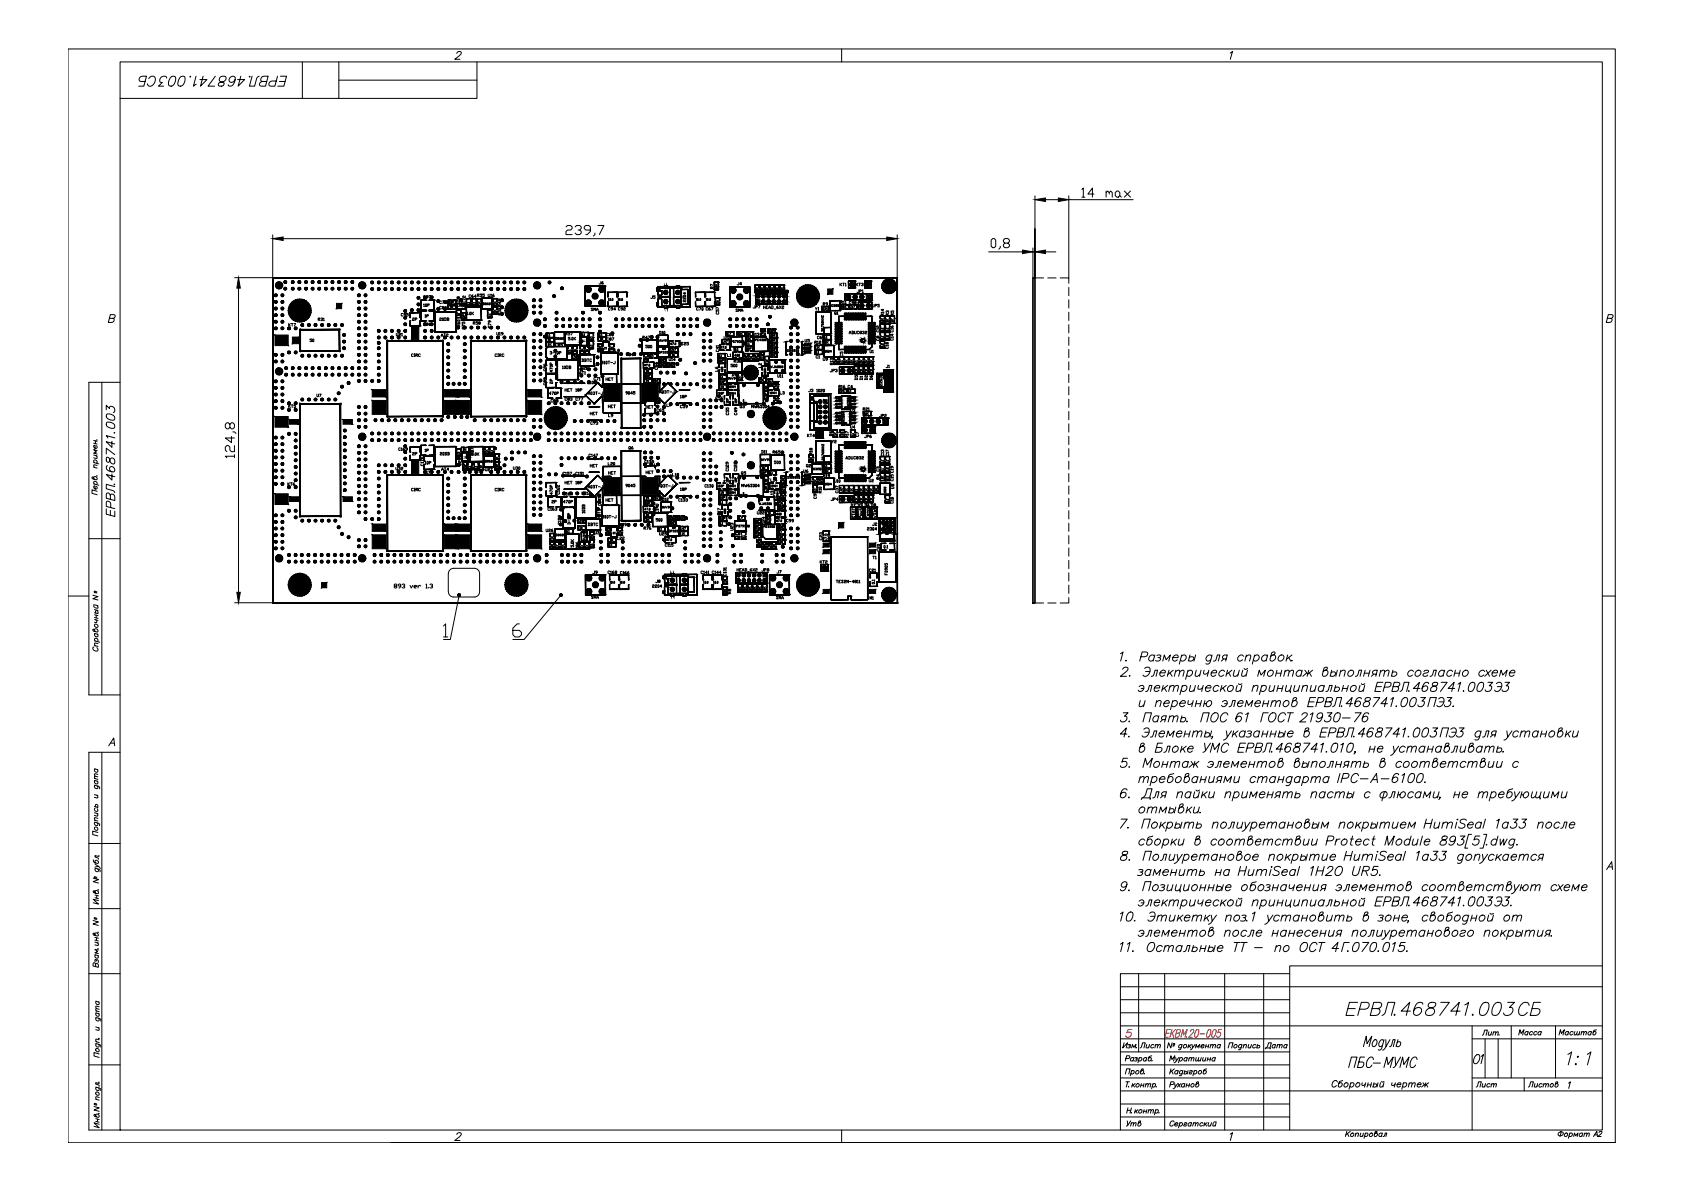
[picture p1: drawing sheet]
<svg xmlns="http://www.w3.org/2000/svg" width="594mm" height="420mm" viewBox="0 0 594 420" stroke-linecap="round" stroke-linejoin="round" font-family="sans-serif">
<defs><g id="words">
<g font-size="8.4">
<text x="473.8" y="359.5">ЕРВЛ.468741.003СБ</text>
<text x="551.7" y="376.8">1:1</text>
</g>
<g font-size="7.5">
<text x="198.6" y="84.7">239,7</text>
<text x="348.5" y="89.3">0,8</text>
<text x="84.3" y="162.6" transform="rotate(-90 84.3 162.6)">124,8</text>
</g>
<g font-size="7.1">
<text x="47.6" y="31.8">ЕРВЛ.468741.003СБ</text>
<text x="474.5" y="377.8">ПБС-МУМС</text>
</g>
<g font-size="6.6">
<text x="380.3" y="70.9">14 max</text>
<text x="518.6" y="376.4">О1</text>
</g>
<text font-size="6.2" x="41.3" y="183.4" transform="rotate(-90 41.3 183.4)">ЕРВЛ.468741.003</text>
<text font-size="5.7" x="548.6" y="402.9">Формат</text>
<g font-size="5.3">
<text x="445.2" y="371.1">Дата</text>
<text x="519.6" y="384.9">Лист</text>
<text x="538" y="384.9">Листов</text>
<text x="396.2" y="398.6">Утв</text>
</g>
<g font-size="4.9">
<text x="394.8" y="370.8">Изм.</text>
<text x="401.1" y="370.8">Лист</text>
<text x="521.8" y="366.5">Лит.</text>
<text x="534.5" y="366.2">Масса</text>
<text x="548.9" y="366.2">Масштаб</text>
<text x="560.9" y="402.2">А2</text>
</g>
<g font-size="4">
<text x="210.3" y="101.6">J6</text>
<text x="148.2" y="106.5">C97</text>
<text x="165.1" y="107.9" transform="rotate(-90 165.1 107.9)">C72</text>
<text x="167.2" y="105.8">R55</text>
<text x="228.2" y="106.5">J5</text>
<text x="252.6" y="103" transform="rotate(-90 252.6 103)">R7</text>
<text x="140.4" y="112.9">C95</text>
<text x="148.9" y="113.2">1P</text>
<text x="153.8" y="108.3">C78</text>
<text x="213.4" y="110.8">C94</text>
<text x="217" y="110.8">C92</text>
<text x="244.5" y="110.8">C70</text>
<text x="248" y="110.8">C67</text>
<text x="258.2" y="111.1">SMA</text>
<text x="264.6" y="110.1">JP7</text>
<text x="286.5" y="110.8">Y1</text>
<text x="289.3" y="109">R9</text>
<text x="293.2" y="112.2">Q1</text>
<text x="100.5" y="116.4">KT7</text>
<text x="144.3" y="114.3">2P</text>
<text x="148.2" y="116.1">C96</text>
<text x="154.5" y="119.9">AT2</text>
<text x="165.8" y="115.7">R58</text>
<text x="173.9" y="119.6">U19</text>
<text x="198.3" y="119.6">R57</text>
<text x="96.3" y="121.7">OUT</text>
<text x="107.9" y="121.7">50</text>
<text x="194.7" y="123.5">C85</text>
<text x="311.1" y="121.4" transform="rotate(-90 311.1 121.4)">C8</text>
<text x="232.8" y="131.6" transform="rotate(-90 232.8 131.6)">C66</text>
<text x="255.4" y="127">L1</text>
<text x="266.3" y="128.1" transform="rotate(-90 266.3 128.1)">1N</text>
<text x="269.5" y="130.9" transform="rotate(-90 269.5 130.9)">L2</text>
<text x="286.8" y="127.7">C1</text>
<text x="289.3" y="128.4">U9</text>
<text x="193.7" y="136.9" transform="rotate(-90 193.7 136.9)">C89</text>
<text x="195.8" y="136.5" transform="rotate(-90 195.8 136.5)">2P</text>
<text x="208.1" y="135.5">C71</text>
<text x="212.4" y="135.5">HET</text>
<text x="302" y="135.1">D1</text>
<text x="303.4" y="135.1" transform="rotate(-90 303.4 135.1)">D5</text>
<text x="308.7" y="135.1" transform="rotate(-90 308.7 135.1)">D6</text>
<text x="193.3" y="143.2">C88</text>
<text x="198.3" y="139.3">HET</text>
<text x="198.3" y="142.5">C83</text>
<text x="201.8" y="142.5">C77</text>
<text x="251.2" y="142.2">C56</text>
<text x="273.8" y="140.4">L3</text>
<text x="100.5" y="145">KT5</text>
<text x="213.4" y="145">HET</text>
<text x="226.8" y="145.3">HET</text>
<text x="230.4" y="146.4">C65</text>
<text x="233.9" y="144.6">L7</text>
<text x="96" y="150.6">OUT</text>
<text x="207.1" y="151">C73</text>
<text x="294.6" y="154.9" transform="rotate(-90 294.6 154.9)">R6</text>
<text x="298.8" y="152.4">U4</text>
<text x="303.7" y="155.6">JP6</text>
<text x="303.7" y="155.2" transform="rotate(-90 303.7 155.2)">C7</text>
<text x="144.3" y="161.9">2P</text>
<text x="167.9" y="161.6" transform="rotate(-90 167.9 161.6)">R87</text>
<text x="220.5" y="159.8">Q6</text>
<text x="271.6" y="161.2">R65</text>
<text x="154.5" y="167.2">AT4</text>
<text x="163.7" y="165.5" transform="rotate(-90 163.7 165.5)">U29</text>
<text x="207.1" y="166.2">HET</text>
<text x="282.2" y="167.9">U6</text>
<text x="283.3" y="166.2">Q2</text>
<text x="311.1" y="167.6" transform="rotate(-90 311.1 167.6)">C3</text>
<text x="100.2" y="172.5">KT6</text>
<text x="213.4" y="168.6">HET</text>
<text x="226.8" y="168.3">HET</text>
<text x="260.3" y="168.6">Q5</text>
<text x="311.1" y="170.4" transform="rotate(-90 311.1 170.4)">R4</text>
<text x="96.3" y="177.8">OUT</text>
<text x="193.3" y="178.9">2P</text>
<text x="203.9" y="175.7">L21</text>
<text x="212.4" y="178.2">HET</text>
<text x="288.9" y="177.1" transform="rotate(-90 288.9 177.1)">C9</text>
<text x="291.7" y="177.8">JP4</text>
<text x="296.7" y="175" transform="rotate(-90 296.7 175)">C37</text>
<text x="298.8" y="179.9">D7</text>
<text x="303.7" y="179.9">D4</text>
<text x="306.2" y="179.9">D8</text>
<text x="212.7" y="183.4" transform="rotate(-90 212.7 183.4)">AT3</text>
<text x="266" y="182.7">U22</text>
<text x="216.6" y="191.6">L22</text>
<text x="226.1" y="188">R76</text>
<text x="231.4" y="190.1">U25</text>
<text x="259.6" y="188.4" transform="rotate(-90 259.6 188.4)">U23</text>
<text x="291" y="191.6" transform="rotate(-90 291 191.6)">C23</text>
<text x="306.6" y="186.6">J2</text>
<text x="207.8" y="203.6">J9</text>
<text x="267.4" y="202.8">JP8</text>
<text x="272.7" y="203.6">J7</text>
<text x="288.2" y="200">KT2</text>
<text x="230" y="206.7">J8</text>
<text x="207.4" y="212.4">SMA</text>
<text x="305.5" y="212.7">M1</text>
</g>
<g font-size="3.5">
<text x="258.9" y="101.6">J4</text>
<text x="294.9" y="102">KT1</text>
<text x="300.9" y="102">KT3</text>
<text x="171.1" y="105.8">U16</text>
<text x="242.7" y="107.6" transform="rotate(-90 242.7 107.6)">2204</text>
<text x="153.8" y="110.1">C86</text>
<text x="157.3" y="110.1">1N</text>
<text x="160.2" y="112.5">10</text>
<text x="170.4" y="108.7" transform="rotate(-90 170.4 108.7)">1K</text>
<text x="177.4" y="112.2" transform="rotate(-90 177.4 112.2)">R52</text>
<text x="177.4" y="109.4" transform="rotate(-90 177.4 109.4)">R49</text>
<text x="207.4" y="110.8">SMA</text>
<text x="254.4" y="108.3" transform="rotate(-90 254.4 108.3)">1N</text>
<text x="254.4" y="112.2" transform="rotate(-90 254.4 112.2)">C57</text>
<text x="288.9" y="110.4">33K</text>
<text x="295.6" y="109.7">10K</text>
<text x="298.4" y="108.3">C98</text>
<text x="306.6" y="109.4">JP5</text>
<text x="312.6" y="112.5" transform="rotate(-90 312.6 112.5)">R14</text>
<text x="314.3" y="112.5" transform="rotate(-90 314.3 112.5)">R3</text>
<text x="316.1" y="112.5" transform="rotate(-90 316.1 112.5)">R5</text>
<text x="138.6" y="119.6">U21</text>
<text x="163" y="116.4" transform="rotate(-90 163 116.4)">R60</text>
<text x="164.7" y="117.5" transform="rotate(-90 164.7 117.5)">C75</text>
<text x="173.9" y="116.8" transform="rotate(-90 173.9 116.8)">C79</text>
<text x="212.7" y="119.6">C80</text>
<text x="231.4" y="118.9">D10</text>
<text x="264.2" y="119.6">U13</text>
<text x="311.5" y="114.7">1K</text>
<text x="313.3" y="114.7">1K</text>
<text x="192.3" y="123.1">2K</text>
<text x="195.1" y="121.4" transform="rotate(-90 195.1 121.4)">1K</text>
<text x="201.1" y="125.2">1K</text>
<text x="203.9" y="125.2">1N</text>
<text x="205.7" y="125.2">10</text>
<text x="213.4" y="121.4" transform="rotate(-90 213.4 121.4)">1N</text>
<text x="214.8" y="124.5" transform="rotate(-90 214.8 124.5)">11</text>
<text x="215.9" y="125.2">L8</text>
<text x="217" y="124.5" transform="rotate(-90 217 124.5)">1N</text>
<text x="225.4" y="120.6">R47</text>
<text x="226.5" y="123.8">500</text>
<text x="239.2" y="122.8">C25</text>
<text x="254.4" y="125.2" transform="rotate(-90 254.4 125.2)">C41</text>
<text x="282.9" y="121.7">U5</text>
<text x="286.8" y="124.2">1K</text>
<text x="287.2" y="120.6">C6</text>
<text x="305.5" y="125.6">U1</text>
<text x="220.5" y="126.6">Q4</text>
<text x="234.9" y="128.4">U14</text>
<text x="238.8" y="126.6" transform="rotate(-90 238.8 126.6)">1K</text>
<text x="256.5" y="130.5">500</text>
<text x="257.9" y="127">600</text>
<text x="271.6" y="129.1" transform="rotate(-90 271.6 129.1)">10</text>
<text x="294.6" y="129.8" transform="rotate(-90 294.6 129.8)">R13</text>
<text x="298.1" y="127" transform="rotate(-90 298.1 127)">C5</text>
<text x="299.9" y="129.1" transform="rotate(-90 299.9 129.1)">1K</text>
<text x="301.6" y="129.1" transform="rotate(-90 301.6 129.1)">1K</text>
<text x="305.2" y="129.1" transform="rotate(-90 305.2 129.1)">1K</text>
<text x="306.9" y="129.1" transform="rotate(-90 306.9 129.1)">1K</text>
<text x="308.7" y="129.1" transform="rotate(-90 308.7 129.1)">1K</text>
<text x="311.5" y="130.9">J1</text>
<text x="206" y="136.5">L10</text>
<text x="229.3" y="135.8">20K</text>
<text x="229.7" y="132.3" transform="rotate(-90 229.7 132.3)">1N</text>
<text x="229.7" y="135.8" transform="rotate(-90 229.7 135.8)">15</text>
<text x="252.9" y="137.9">1N</text>
<text x="254" y="132.3" transform="rotate(-90 254 132.3)">L6</text>
<text x="256.8" y="133.7">D9</text>
<text x="291.7" y="132.3">JP3</text>
<text x="298.1" y="137.9">C4</text>
<text x="110.4" y="141.1">U7</text>
<text x="238.8" y="141.5">18P</text>
<text x="257.9" y="143.6" transform="rotate(-90 257.9 143.6)">12P</text>
<text x="260.7" y="143.6" transform="rotate(-90 260.7 143.6)">12P</text>
<text x="268.5" y="138.3">51</text>
<text x="284" y="139.3">J3</text>
<text x="294.9" y="139.7">120</text>
<text x="207.1" y="147.5">HET</text>
<text x="213.4" y="148.2">L9</text>
<text x="238.8" y="145">C59</text>
<text x="257.9" y="147.5" transform="rotate(-90 257.9 147.5)">C55</text>
<text x="260" y="145">Q3</text>
<text x="298.8" y="146.4">U3</text>
<text x="309" y="148.2">JP2</text>
<text x="283.6" y="155.2">KT4</text>
<text x="296" y="154.9" transform="rotate(-90 296 154.9)">1K</text>
<text x="298.4" y="155.2" transform="rotate(-90 298.4 155.2)">120</text>
<text x="148.9" y="160.5">1P</text>
<text x="160.2" y="161.6">10</text>
<text x="162.3" y="160.2">1N</text>
<text x="172.9" y="160.9" transform="rotate(-90 172.9 160.9)">1K</text>
<text x="292.1" y="157.3">Y2</text>
<text x="312.6" y="161.9" transform="rotate(-90 312.6 161.9)">C13</text>
<text x="314.3" y="161.9" transform="rotate(-90 314.3 161.9)">C17</text>
<text x="138.3" y="166.9">U32</text>
<text x="168.3" y="166.2">1K</text>
<text x="170" y="167.2">U27</text>
<text x="206.4" y="162.3">C147</text>
<text x="270.6" y="166.5" transform="rotate(-90 270.6 166.5)">1N</text>
<text x="272" y="164.7">500</text>
<text x="197.2" y="168.6">C157</text>
<text x="198.3" y="171.8">HET</text>
<text x="201.8" y="171.8">18P</text>
<text x="219.4" y="172.9">9045</text>
<text x="257.9" y="171.4" transform="rotate(-90 257.9 171.4)">12P</text>
<text x="260.7" y="171.4" transform="rotate(-90 260.7 171.4)">12P</text>
<text x="271.6" y="171.1" transform="rotate(-90 271.6 171.1)">51</text>
<text x="288.9" y="171.4" transform="rotate(-90 288.9 171.4)">1K</text>
<text x="289.3" y="169.3">R19</text>
<text x="290.7" y="171.8" transform="rotate(-90 290.7 171.8)">33K</text>
<text x="305.5" y="171.1">U2</text>
<text x="312.6" y="170" transform="rotate(-90 312.6 170)">1K</text>
<text x="316.1" y="173.6" transform="rotate(-90 316.1 173.6)">U8</text>
<text x="143.9" y="174.3">CIRC</text>
<text x="212.7" y="179.6" transform="rotate(-90 212.7 179.6)">C145</text>
<text x="226.8" y="177.4">15</text>
<text x="229.3" y="177.4">20K</text>
<text x="252.9" y="175.3">1N</text>
<text x="273.8" y="179.2">1N</text>
<text x="299.9" y="174.6" transform="rotate(-90 299.9 174.6)">1K</text>
<text x="301.6" y="174.6" transform="rotate(-90 301.6 174.6)">1K</text>
<text x="305.2" y="174.6" transform="rotate(-90 305.2 174.6)">1K</text>
<text x="306.9" y="174.6" transform="rotate(-90 306.9 174.6)">1K</text>
<text x="308.7" y="174.6" transform="rotate(-90 308.7 174.6)">1K</text>
<text x="310.4" y="175" transform="rotate(-90 310.4 175)">10K</text>
<text x="207.1" y="182.4" transform="rotate(-90 207.1 182.4)">10DB</text>
<text x="226.8" y="183.1">1N</text>
<text x="256.8" y="182.4" transform="rotate(-90 256.8 182.4)">600</text>
<text x="272.7" y="182.7" transform="rotate(-90 272.7 182.7)">10</text>
<text x="276.2" y="185.2">C99</text>
<text x="302.3" y="184.1" transform="rotate(-90 302.3 184.1)">STAT</text>
<text x="304.8" y="184.1" transform="rotate(-90 304.8 184.1)">Pout</text>
<text x="309.7" y="184.1" transform="rotate(-90 309.7 184.1)">VSWR</text>
<text x="191.6" y="188.7">U26</text>
<text x="196.1" y="191.6" transform="rotate(-90 196.1 191.6)">1K</text>
<text x="198.6" y="186.3" transform="rotate(-90 198.6 186.3)">C159</text>
<text x="203.2" y="187.7">10</text>
<text x="206.4" y="186.6">DBTC</text>
<text x="208.5" y="189.4">U31</text>
<text x="209.9" y="190.9" transform="rotate(-90 209.9 190.9)">1N</text>
<text x="217.7" y="186.6">L19</text>
<text x="219.8" y="189.4" transform="rotate(-90 219.8 189.4)">1N</text>
<text x="239.5" y="189.8">1K</text>
<text x="270.6" y="186.3" transform="rotate(-90 270.6 186.3)">U24</text>
<text x="196.1" y="194.4" transform="rotate(-90 196.1 194.4)">2K</text>
<text x="199.7" y="194.4" transform="rotate(-90 199.7 194.4)">1K</text>
<text x="214.1" y="192.3">1N</text>
<text x="311.1" y="195.8" transform="rotate(-90 311.1 195.8)">C20</text>
<text x="306.6" y="198.3">T1</text>
<text x="256.8" y="206.7" transform="rotate(-90 256.8 206.7)">1N</text>
<text x="262.1" y="209.9" transform="rotate(-90 262.1 209.9)">10K</text>
<text x="263.9" y="209.9" transform="rotate(-90 263.9 209.9)">10K</text>
<text x="267.4" y="209.9" transform="rotate(-90 267.4 209.9)">10K</text>
<text x="270.9" y="209.9" transform="rotate(-90 270.9 209.9)">10K</text>
<text x="258.6" y="210.6" transform="rotate(-90 258.6 210.6)">R8</text>
<text x="272.7" y="212.4">SMA</text>
</g>
<g font-size="3.1">
<text x="276.9" y="104.1" transform="rotate(-90 276.9 104.1)">10K</text>
<text x="175.7" y="111.5" transform="rotate(-90 175.7 111.5)">1K</text>
<text x="175.7" y="108.7" transform="rotate(-90 175.7 108.7)">1K</text>
<text x="255.8" y="132.3" transform="rotate(-90 255.8 132.3)">600</text>
<text x="267.1" y="135.5">1N</text>
<text x="176.4" y="163.3" transform="rotate(-90 176.4 163.3)">1K</text>
<text x="202.5" y="185.2">470P</text>
<text x="215.2" y="189.4">11</text>
<text x="32.1" y="210.3">о</text>
<text x="33.5" y="303.4">.</text>
<text x="32.1" y="390.9">о</text>
</g>
</g></defs>
<g fill="none" stroke="#000" stroke-width=".35">
<path d="M24 17.3h545.8v385.9h-545.8zM161.1 18.8l.7-.6h.6l.4 .5-.7 .9-1.7 1.3h1.9M296.9 17.3v4.5M434 18.7l.8-.5-.8 2.7M42.4 21.8h522.9v376.9h-522.9zM42.4 34.7h64.3M106.7 21.8v12.9M119.5 21.8v12.9h-12.8M119.5 28.3h48.8M168.3 21.8v12.9h-48.8M365.1 69.1v28.9v-17.3M368.8 70.4h4.6"/>
<path d="M377 69.1v28.9M377 70.4h22.7M82.8 98h13.5M96.2 98l.1 .1M96.2 82.8v30.4M96.2 98h.1M96.3 98h.1M99.9 84.2h212.9M100.7 99.3h.1M100.7 99.7h.1M103.3 99.3h.1M103.3 99.7h.1"/>
<path d="M105.6 99.3h.1M105.6 99.7h.1M107.9 99.3h.1M107.9 99.7h.1M110.3 99.3h.1M110.3 99.7h.1M112.6 99.3h.1M112.6 99.7h.1M115 99.3h.1M115 99.7h.1M117.3 99.3h.1M117.3 99.7h.1"/>
<path d="M119.6 99.3h.1M119.6 99.7h.1M121.9 99.3h.1M121.9 99.7h.1M124.3 99.3h.1M124.3 99.7h.1M131.3 99.4h.1M131.3 99.9h.1M133.6 99.4h.1M133.6 99.9h.1M136 99.4h.1M136 99.9h.1"/>
<path d="M138.3 99.4h.1M138.3 99.9h.1M140.6 99.4h.1M140.6 99.9h.1M142.9 99.4h.1M142.9 99.9h.1M145.3 99.4h.1M145.3 99.9h.1M147.6 99.4h.1M147.6 99.9h.1M150 99.4h.1M150 99.9h.1"/>
<path d="M152.3 99.4h.1M152.3 99.9h.1M154.6 99.4h.1M154.6 99.9h.1M157 99.4h.1M157 99.9h.1M159.3 99.4h.1M159.3 99.9h.1M161.6 99.4h.1M161.6 99.9h.1M163.9 99.4h.1M163.9 99.9h.1"/>
<path d="M166.3 99.4h.1M166.3 99.9h.1M168.6 99.4h.1M168.6 99.9h.1M171 99.4h.1M171 99.9h.1M173.3 99.4h.1M173.3 99.9h.1M175.6 99.4h.1M175.6 99.9h.1M178 99.4h.1M178 99.9h.1"/>
<path d="M180.3 99.4h.1M180.3 99.9h.1M182.7 99.4h.1M182.7 99.9h.1M185 99.4h.1M185 99.9h.1M193.9 99.4h.1M193.9 99.9h.1M307.3 99.2h.1M307.4 99.1v.1M307.4 99.2h.1M313.6 99.7h.1"/>
<path d="M316.5 82.8v30.4M316.6 98h.1M348.8 88.9h11.9M364.4 87.5v10.5M364.4 88.9h.7M365.1 87.5v10.5h3.1M368.8 88.9h3.7M369.6 98h3M374 98h3v1.9M38.6 112.3l1.6-.1 .4-.4v-.5l-.5-.3h-1.2l-.7 2.7 1.8-.2 .2-.9-.4-.3M84.1 101.6v107.4M97.3 106.3h.1"/>
<path d="M97.3 106.7h.1M97.3 103.9h.1M97.3 104.4h.1M97.3 108.6h.1M97.3 109.1h.1M97.3 111h.1M97.3 111.4h.1M97.3 113.3h.1M97.3 113.7h.1M97.3 115.6h.1M97.3 116.1h.1M98.5 100h.1"/>
<path d="M98.5 101.3h.1M99.6 106.3h.1M99.6 106.7h.1M99.6 103.9h.1M99.6 104.4h.1M99.6 111h.1M99.6 111.4h.1M99.6 108.6h.1M99.6 109.1h.1M100.7 101.6h.1M100.7 102.1h.1M103.3 101.6h.1"/>
<path d="M103.3 102.1h.1M105.6 101.6h.1M105.6 102.1h.1M105.7 107.5h.1M105.7 111.6h.1M106.6 114.4h.1M106.6 114.9h.1M107.9 101.6h.1M107.9 102.1h.1M109 114.4h.1M109 114.9h.1M110.3 101.6h.1"/>
<path d="M110.3 102.1h.1M111.3 114.4h.1M111.3 114.9h.1M112.3 112.6h.4l.1-.3-.5-.1v.9M112.4 112.6l.4 .5M112.6 101.6h.1M112.6 102.1h.1M113.2 112.3h.6l-.3 .3M113.7 114.4h.1M113.7 114.9h.1M113.7 112.6v.5l-.5-.2M114.1 112.3l.1-.1v.9"/>
<path d="M114.1 113.1h.3M115 101.6h.1M115 102.1h.1M116 114.4h.1M116 114.9h.1M117.3 101.6h.1M117.3 102.1h.1M118.3 114.4h.1M118.3 114.9h.1M119.6 101.6h.1M119.6 102.1h.1M120.6 114.4h.1"/>
<path d="M120.6 114.9h.1M121.4 117.9h.1M121.4 118.4h.1M121.9 101.6h.1M121.9 102.1h.1M124.3 101.6h.1M124.3 102.1h.1M126.6 117.9h.1M126.6 118.4h.1M126.6 103.9h.1M126.6 104.4h.1M126.6 106.3h.1"/>
<path d="M126.6 106.7h.1M126.6 108.6h.1M126.6 109.1h.1M126.6 111h.1M126.6 111.4h.1M126.6 113.3h.1M126.6 113.7h.1M126.6 115.6h.1M126.6 116.1h.1M127.8 100h.1M127.8 101.3h.1M128.9 115.6h.1"/>
<path d="M128.9 116.1h.1M128.9 113.3h.1M128.9 113.7h.1M128.9 111h.1M128.9 111.4h.1M128.9 108.6h.1M128.9 109.1h.1M128.9 106.3h.1M128.9 106.7h.1M128.9 103.9h.1M128.9 104.4h.1M128.9 117.9h.1"/>
<path d="M128.9 118.4h.1M131.3 101.7h.1M131.3 102.2h.1M133.6 116.5h.1M133.6 117h.1M133.6 118.8h.1M133.6 119.3h.1M133.6 101.7h.1M133.6 102.2h.1M136 118.8h.1M136 119.3h.1M136 116.5h.1"/>
<path d="M136 117h.1M136 101.7h.1M136 102.2h.1M138.3 101.7h.1M138.3 102.2h.1M140.6 101.7h.1M140.6 102.2h.1M142.9 101.7h.1M142.9 102.2h.1M145.3 101.7h.1M145.3 102.2h.1M147.6 101.7h.1"/>
<path d="M149.5 107.4l.1-.2v.9M149.5 108.1h.3M150 118.8h.1M150 119.3h.1M150 101.7h.1M150.1 107.4h.4l-.1 .7-.3-.1zM150.9 107.7h.4l.2-.3-.6-.2v.9M152.3 118.8h.1M152.3 119.3h.1M152.3 101.7h.1M154.6 101.7h.1M154.6 102.2h.1"/>
<path d="M155.1 112.3h.6l-.6 .5v.3h.6M156.2 112.1l.3 .2-.2 .8-.3-.2zM156.8 112.1l.6 .2v.6l-.6 .2M157 101.7h.1M157 102.2h.1M157 112.1v1M157.7 112.1h.5v.5M157.9 112.6l.5 .3-.7 .2M157.9 112.1v1M159.3 101.7h.1M159.3 102.2h.1M161.6 118.8h.1"/>
<path d="M161.6 119.3h.1M161.6 101.7h.1M163.9 118.8h.1M163.9 119.3h.1M163.9 101.7h.1M164.2 111.3h.1M164.2 110.3h.1M164.2 110.2l.1 .1M164.3 110.3h.1M164.3 110.2v.1M164.3 111.3h.1M165 110.1h-.5v.3l.5 .2-.1 .4-.4-.1"/>
<path d="M165.4 110.9v.1M165.8 110.1l.3 .2-.1 .7-.3-.1zM166.3 118.8h.1M166.3 119.3h.1M166.4 110.1v.9M166.6 110.6l.5 .4M167.1 110.1l-.7 .5M168.6 118.8h.1M168.6 119.3h.1M171 118.8h.1M171 119.3h.1M171.9 109.4h.1"/>
<path d="M171.9 110.4h.1M172 109.4h.1M172 109.4v.1M172 110.5h.1M172 110.4h.1M172.2 106.8l-.3 .3v.3l.3 .1 .1-.2-.4-.2M173.3 101.7h.1M175.6 101.7h.1M178 101.7h.1M178 102.2h.1M180.3 101.7h.1M180.3 102.2h.1"/>
<path d="M180.3 118.8h.1M180.3 119.3h.1M182.2 107.5h.1M182.2 111.6h.1M182.7 101.7h.1M182.7 102.2h.1M182.7 118.8h.1M182.7 119.3h.1M185 101.7h.1M185 102.2h.1M185 118.8h.1M185 119.3h.1"/>
<path d="M188.3 117.6h.1M188.3 118.1h.1M188.3 110.1h.1M188.3 110.5h.1M188.3 107.9h.1M188.3 108.3h.1M188.3 105.7h.1M188.3 106.2h.1M189.5 113.2h.1M189.5 114.4h.1M189.5 100h.1M189.5 101.3h.1"/>
<path d="M190.7 117.6h.1M190.7 118.1h.1M190.7 110.1h.1M190.7 110.5h.1M190.7 105.7h.1M190.7 106.2h.1M190.7 107.9h.1M190.7 108.3h.1M192.3 114.7h.1M192.3 115.2h.1M192.3 112.4h.1M192.3 112.9h.1"/>
<path d="M195.5 104.2h.1M195.5 104.7h.1M195.6 117.2v.1M195.7 117.2h.1M195.7 117.2h-.1M196.3 112.4h.1M196.3 112.9h.1M196.3 110.1h.1M196.3 110.5h.1M196.3 114.7h.1M196.3 115.2h.1M198.2 101.5h.1"/>
<path d="M198.2 101.9h.1M198.7 112.4h.1M198.7 112.9h.1M198.7 114.7h.1M201 112.4h.1M201 112.9h.1M201 114.7h.1M203.4 114.7h.1M203.4 112.4h.1M203.4 112.9h.1M204.6 117.1h.1M204.7 117.1h.1"/>
<path d="M204.7 117.1v.1M204.9 118.7l.1 .1M204.9 118.8h.1M204.9 118.7h.1M205 117.3h-.1M205 118.7v.1M205.1 118.8h.1M205.1 118.9h.1M205.2 117.8h.4l-.1 .6-.3-.1zM205.7 110.1h.1M205.7 110.5h.1M205.7 114.7h.1"/>
<path d="M205.7 115.2h.1M205.7 112.4h.1M205.7 112.9h.1M205.8 118.3v.1M206 117.3h.1M206 118.7h.1M206 118.8h.1M206.1 117.8v.6M206.1 118.4h.2M206.4 100.9v.1M206.5 118.8h.1M206.5 118.7h.1"/>
<path d="M206.6 117.3h-.1M207.1 119.4v.4h.3l.1-.4 .3 .1-.1 .3M207.1 118.8h.1M207.2 118.9h.1M207.2 118.8h.1M207.2 118.8h.5l.1 .2-.6 .2zM207.5 117.3h.1M207.5 118.7v.1M207.6 106.3h.1M207.6 101.6h.1M207.6 102.7h.1M207.6 118.8h.1"/>
<path d="M207.6 117.3h.1M207.6 118.7h.1M207.6 118.7v.1M207.8 118.4h-.7l.1 .2M207.8 119h.1M207.8 117.4l.1 .1M207.8 118.3v.1M207.8 117.4h.1M207.9 117.4h.1M207.9 119h.1M207.9 118.4v.1M208 114.7h.1"/>
<path d="M208 115.2h.1M208 112.4h.1M208 112.9h.1M208.2 119.6l.6-.1 .1 .2-.5 .1zM208.8 119.2h.1M208.9 118.9h-.7l.2 .1M208.9 118.7v.3M209.3 117.4h.1M209.3 119h.1M209.3 118.4h.1M209.4 119h.1M209.4 117.4l-.1 .1"/>
<path d="M209.4 117.4h.1M209.9 104h.1M209.9 105h.1M211.7 112.4h.1M211.7 112.9h.1M211.7 114.7h.1M211.7 115.2h.1M214.4 103.1h.1M214.4 103.2h.1M214.4 104.7v.1M214.4 103.1v.1M214.5 103.1h.1"/>
<path d="M214.5 104.7l-.1 .1M214.7 105.4v.6M214.7 106h.2M215.2 105.3l.3 .1-.2 .6-.2-.1zM215.7 105.9v.1M215.9 105.4h.4l-.2 .6zM217.4 112.4h.1M217.4 112.9h.1M217.4 114.7h.1M217.4 115.2h.1M217.6 103.1h.1M217.6 104.7l.1 .1"/>
<path d="M217.7 103.1h.1M217.7 103.2h.1M217.7 104.7v.1M217.7 103.1v.1M217.9 103.1h.1M217.9 104.7l.1 .1M217.9 103.1l.1 .1M218 103.1h.1M218 104.7v.1M218 105.4l.1-.1v.7M218 106h.2M218.5 105.4h.3l-.1 .6-.2-.1z"/>
<path d="M219.1 105.9v.1M219.3 105.4h.4l-.2 .6-.2-.1zM219.7 112.4h.1M219.7 112.9h.1M219.7 114.7h.1M219.7 115.2h.1M221.1 103.1h.1M221.1 104.7v.1M221.2 103.1h.1M221.2 104.7l-.1 .1M221.2 103.1l-.1 .1M221.2 103.1h-.1"/>
<path d="M222 112.4h.1M222 112.9h.1M222 114.7h.1M222 115.2h.1M224.4 112.4h.1M224.4 112.9h.1M224.4 114.7h.1M224.4 115.2h.1M226.7 112.4h.1M226.7 112.9h.1M226.7 114.7h.1M226.7 115.2h.1"/>
<path d="M229 112.4h.1M229 112.9h.1M229 114.7h.1M229 115.2h.1M231.3 114.7h.1M231.3 112.4h.1M231.3 112.9h.1M231.6 101.7h.1M231.7 101.6l-.1 .1M232.1 101.1h.1M232.1 108.4h.1M232.1 119.8l.5 .1-.2 .2"/>
<path d="M232.1 101.6v.1M232.1 101.7h.1M232.2 119.8v.7M232.6 101.7h.1M233.5 119.8l.3 .7 .4-.7M233.7 112.4h.1M233.7 112.9h.1M233.7 114.7h.1M233.8 104.9h.1M233.8 104.6h.1M234.4 108.4h.1M234.4 108.7v.1"/>
<path d="M234.4 108.7h.1M234.4 100.8h.1M234.4 101.1h.1M234.4 108.7l.1 .1M234.5 100.8h-.1M234.5 100.8h.1M234.5 101.1h-.1M234.5 108.7h.1M234.9 102.8h.1M234.9 103.5h.1M234.9 106h.1M234.9 106.7h.1"/>
<path d="M235.3 101.1h.1M235.3 100.8h.1M235.3 108.4h.1M235.3 108.7h.1M235.3 108.8h.1M235.4 108.7h-.1M236.3 107.8h.1M236.3 107.9h.1M236.3 101.6h.1M236.3 101.7h.1M236.3 104.6h.1M236.3 104.9h.1"/>
<path d="M236.4 104.9h-.1M237.6 107.8h.1M237.6 107.9h.1M237.6 104.9h.1M237.6 104.6h.1M237.6 101.6h.1M237.6 101.7h.1M238.6 100.8h.1M238.6 108.4h.1M238.6 108.7h.1M238.6 101.1h.1M238.7 100.8h.1"/>
<path d="M238.7 100.8h-.1M239.1 117.6h.1M239.1 118.1h.1M239.1 112.4h.1M239.1 112.9h.1M239.1 114.7h.1M239.1 115.2h.1M239.5 100.8h.1M239.6 100.8h.1M241.3 117.6h.1M241.3 118.1h.1M241.3 112.4h.1"/>
<path d="M241.3 112.9h.1M241.3 114.7h.1M241.3 115.2h.1M243.6 117.6h.1M243.6 118.1h.1M243.6 112.4h.1M243.6 112.9h.1M243.6 114.7h.1M243.6 115.2h.1M245.3 103.1h.1M245.3 104.7l.1 .1M245.3 103.1l.1 .1"/>
<path d="M245.4 103.1h.1M245.4 104.7v.1M245.6 105.4l.1-.1v.7M245.6 106h.2M245.9 112.4h.1M245.9 112.9h.1M245.9 114.7h.1M245.9 115.2h.1M246 105.4h.4l-.1 .6-.3-.1zM246.6 105.9v.1M247 105.3l.2 .1-.1 .6-.2-.1zM248.3 117.6h.1"/>
<path d="M248.3 118.1h.1M248.6 104.7l-.1 .1M248.6 104.7v.1M248.9 104.7h.1M249.1 105.4l.1-.1v.7M249.1 106h.2M249.5 113.2h.1M249.5 114.4h.1M249.5 105.4h.4l-.1 .6zM250.1 105.9v.1M250.6 117.6h.1M250.6 118.1h.1"/>
<path d="M254.7 119.8h.1M255.4 118.7l.2 1 .5-.2v-.8M255.7 119.8h.1M255.8 119.8h-.1M256.1 117h.1M256.1 118.4h.1M256.1 118.4l.1 .1M256.1 117.1h.1M256.2 117h.1M256.3 119.8h.1M256.4 118.9l.1-.2v1M256.4 119.7h.3"/>
<path d="M256.9 117.9h-.5l.4-.5v.7M257 118.9h.6l-.1 .3-.5 .1v.4h.6M257.1 118v.1M257.2 117.1h.1M257.2 117h.1M257.2 118.5h.1M257.2 118.4h.1M257.2 118.4v.1M257.3 119.8h.1M257.4 117.4h.4l-.3 .7M257.4 119.8h-.1M257.4 101.3h.1"/>
<path d="M257.4 101.2h.1M257.5 101.2v.1M257.6 114.7h.1M257.6 115.2h.1M257.6 112.9h.1M257.8 118.4v.1M257.8 117h.1M257.8 118.4h.1M258 118.8h.1M258 118.7h.1M258.6 106.6h.1M258.6 102.9h.1"/>
<path d="M258.8 118.4v.1M258.8 117h.1M258.8 118.5h.1M258.8 117.1h.1M258.8 118.4l.1 .1M258.8 118.4h.1M258.9 118.4v.1M260 114.7h.1M260 115.2h.1M260 112.9h.1M260.1 117h.1M260.1 118.5h.1"/>
<path d="M260.2 117l-.1 .1M260.4 117.5l.1-.1v.7M260.4 118.1h.2M260.8 117.5h.4l-.1 .6zM261 104.2h.1M261 105.3h.1M261.1 117.1h.1M261.1 117h.1M261.1 118.5h.1M261.1 118.4l.1 .1M261.4 117.4v.7M261.5 117.7l.4 .4"/>
<path d="M261.7 117h.1M261.7 117.1h.1M261.7 118.4v.1M261.9 117.4l-.5 .3M261.9 118.7h.1M261.9 118.8h.1M262.3 114.7h.1M262.3 115.2h.1M262.3 112.9h.1M262.7 118.4h.1M262.7 117h.1M262.7 118.4v.1"/>
<path d="M263.3 102.9h.1M264.5 101.2l-.1 .1M264.5 101.2h.1M264.5 101.3h.1M264.6 112.4h.1M264.6 112.9h.1M264.6 114.7h.1M264.6 115.2h.1M266.3 103.2h.1M266.3 102.2h.1M266.3 101.6h.1M266.3 100.6h.1"/>
<path d="M266.4 103.3h.1M266.4 102.2h.1M266.4 100.5l-.1 .1M266.4 101.6h.1M266.4 103.2h.1M266.4 100.6h.1M266.6 103.6h.1M266.5 103.6h.1M266.8 102.2h.6v.2l-.5 .1zM266.8 101.4l.3 .5M266.8 101.9h.6M266.9 114.7h.1"/>
<path d="M266.9 115.2h.1M266.9 112.4h.1M266.9 112.9h.1M267.4 102.8h-.6l.1 .2M267.4 102.7v.3M267.4 101.4l-.3 .4M267.8 101.6h.1M267.8 103.2h.1M267.8 102.2h.1M267.8 100.6h.1M267.8 100.5h.1M267.8 103.3h.1"/>
<path d="M267.9 103.2h.1M267.9 102.2h.1M267.9 100.6h.1M267.9 101.6h.1M268.1 103.2h.1M268.1 102.2h.1M268.1 100.6h.1M268.1 103.3h.1M268.1 100.5v.1M268.1 101.7h.1M268.1 100.5h.1M268.2 103.2h.1"/>
<path d="M268.2 102.2h.1M268.2 101.6h.1M268.2 100.6h.1M268.5 102.2h.6l.1 .2-.6 .1zM268.5 101.4l.3 .5M268.5 101.9h.7M269.2 102.8h-.7l.1 .2M269.2 102.7v.3M269.2 101.4l-.4 .4M269.6 103.2h.1M269.6 102.2h.1M269.6 101.6h.1"/>
<path d="M269.6 101.7h.1M269.6 100.6h.1M269.6 103.3h.1M269.6 100.5v.1M269.9 103.2h.1M269.9 102.2h.1M269.9 100.6h.1M269.9 101.6h.1M269.9 101.7h.1M269.9 103.3h.1M269.9 119.6h.5l-.5 .4v.2h.5M269.9 100.5v.1"/>
<path d="M270.1 118.9h.1M270.3 102.2h.5l.2 .2-.6 .1zM270.3 101.4l.3 .5M270.3 108.4h.3M270.3 101.9h.7M270.8 116.6l.2-.1v.7M270.8 117.2h.2M270.9 114.2h.1M270.9 114.6h.1M270.9 107.9h-.6v1h.6M270.9 116.1h.1M270.9 117.6h.1"/>
<path d="M271 102.8l-.6 .2M271 102.7v.3M271 101.4l-.4 .4M271 119.8v.1M271 119.9h.1M271.1 119.8l-.1 .1M271.2 108.9l.3-1 .3 1M271.2 108.5h.6M271.3 103.2h.1M271.3 102.2h.1M271.3 101.6h.1M271.3 100.6h.1"/>
<path d="M271.3 103.3h.1M271.4 102.2h.1M271.3 100.5l.1 .1M271.4 100.6h.1M271.4 116.5l.2 .1-.1 .6-.2-.1zM271.4 119.8l.1 .6M271.4 118.1l.1 .6M271.4 117.6h.1M271.4 119l.1 .1M271.5 119h.1M271.4 118.7h.2M271.4 119.3h.1"/>
<path d="M271.5 119.3h.1M271.5 119.4h.1M271.5 117.6h.1M271.5 119v.1M271.6 101.6h.1M271.6 100.6h.1M271.6 111.5h.1M271.6 112h.1M271.6 103.3h.1M271.6 102.2h.1M271.6 103.2h.1M271.6 100.5v.1"/>
<path d="M271.7 103.2h.1M271.7 102.2h.1M271.7 101.6h.1M271.7 100.6h.1M271.9 118.1h.3l-.1 .6zM271.9 116.2h.1M271.9 116.1h.1M271.9 117.6h.1M272 116.5l.2 .1-.1 .6-.2-.1zM272 119.7l.2 .1-.1 .6-.2-.1zM272 102.2h.6l.1 .2-.6 .1zM272 101.4l.4 .5"/>
<path d="M272 101.9h.7M272.1 107.9l.6 .2v.6l-.6 .2M272.3 107.9v1M272.4 116.9h.4v-.4h-.4v.7M272.4 119.8h.4l-.1 .6-.3-.1zM272.4 118.1h.4l-.1 .6-.3-.2zM272.5 117.6h.1M272.5 116.1h.1M272.5 119h.1M272.5 119.4h.1M272.5 119.3h.1M272.7 102.8h-.7l.1 .2"/>
<path d="M272.7 102.7v.3M272.7 101.4l-.3 .4M273 118.3l.5-.2-.5-.1v.7M273.1 119h.1M273 117.6h.1M273 103.2h.1M273 102.2h.1M273 100.6h.1M273.1 102.2h.1M273.1 101.7h.1M273.1 100.5h.1M273.1 119.3h.1"/>
<path d="M273.1 119.4h.1M273.1 117.6h.1M273.1 109h.6M273.1 103.3h.1M273.1 103.2h.1M273.1 100.6h.1M273.1 101.6h.1M273.4 103.2h.1M273.4 102.2h.1M273.4 103.3h.1M273.4 100.6h.1M273.4 100.5h.1"/>
<path d="M273.4 101.6v.1M273.5 117.6h.1M273.5 116.1h.1M273.5 116.2h.1M273.6 117.6h-.1M274.1 119.3h.1M274.1 119h.1M274.1 119.1h.1M274.1 117.6h.1M274.1 119.4h.1M274.5 107.9l-.5 .3v.5l.5 .2v-.5h-.5M274.9 107.9l.7 1"/>
<path d="M275.6 107.9l-.7 1M275.9 108.1h.6l-.6 .4v.4h.6M277.6 107.3h.1M277.6 107.4h.1M277.7 107.3l-.1 .1M277.7 107.3h-.1M279 115.3h.1M279 115.8h.1M279 117.6h.1M279 118.1h.1M280.2 113.2h.1M280.2 114.4h.1"/>
<path d="M281.4 115.3h.1M281.4 115.8h.1M281.4 117.6h.1M281.4 118.1h.1M285.1 102.4h.1M285.1 106.5h.1M289.8 114.3l.3 .3h.3l.1-.3-.2-.2-.2 .5M289.8 112.7l.3 .5M289.8 113.2h.7M289.8 112.5h.7M290.1 116.7l-.2-.2v.4M290.1 116.6h.4l-.1 .3"/>
<path d="M290.1 113.5h.4l-.1 .4-.3-.4h-.3l.1 .4 .2-.1M290.1 112.1v.4M290.4 115.5h.1M290.5 115.8v.4h-.2l-.2-.4-.3 .1 .1 .3M290.5 115.2l-.7-.3v.4M290.5 112.7l-.4 .4M290.7 115.6h.1M290.8 115.5h.1M290.8 115.5h-.1M292 119.8h.1M292 118.3h.1M292 118.3v.1"/>
<path d="M293 119.8h.1M293 118.3h.1M293 117.7l.1 .1M293.1 118.3h.1M293.1 119.8h.1M293.1 117.7h.1M293.1 115.5v.1M293.1 118.3v.1M293.1 115.5h.1M294.4 107.8v-.4l.3 .3-.5 .3 .4 .2v-.4M298.1 103.6h.1M298.2 103.5h.1"/>
<path d="M298.2 103.6h.1M299.6 117.8l.3-1 .3 1M299.6 117.4h.6M300.5 116.8l.6 .2v.6l-.6 .2M300.7 116.8v1M301.4 116.8l.2 1 .5-.2v-.8M303 102.2v.8h-.7M303 117h-.6v.6h.6M303.3 102.7h.4l.2-.3-.6-.2v1M303.5 117.3v-.5l.4 .3-.6 .5 .5 .2v-.5M304.2 102.4l.2-.2v1M304.2 103.2h.3"/>
<path d="M304.2 117h.7l-.3 .3M304.4 119.5h.1M304.5 119.6h-.1M304.7 117.3v.5l-.5-.2M305.2 117h.6l-.6 .4v.4h.6M305.7 111.6h.1M305.8 111.6h.1M305.8 111.6v.1M307.4 101.6h.1M307.5 103.6h.1M307.5 113.4h.1M307.5 103.5h.1"/>
<path d="M307.5 111.6h.1M307.6 111.6l-.1 .1M307.6 111.6h-.1M307.6 113.4l-.1 .1M310.2 116h-1l.2 .2M310.2 114.9v.6l-.5-.1-.1-.5-.4 .2 .2 .4M310.2 115.9v.3M310.6 116h-.1M310.6 116h.1M311 116.5l.5-.1 .1 .2-.5 .2zM311.5 116.2h.1M311.6 115.8l-.5 .2"/>
<path d="M311.6 115.7v.3M312.1 116h-.1M312.1 116h.1M312.3 116h.1M312.7 116.5l.6-.1 .1 .2-.6 .2zM313.3 119h.1M313.3 116.2h.1M313.4 119.2v.5l-.4-.2v-.3l-.3 .1 .1 .4M313.4 118.3v.4l-.4-.1v-.3l-.3 .1 .1 .3M313.4 115.8h-.7l.1 .2M313.4 115.7v.3M313.6 102.3h.1"/>
<path d="M313.8 119.9h.1M313.8 118.3h.1M313.8 120h.1M313.8 118.9h.1M313.8 117.3h.1M313.8 117.1h.1M313.8 117h.1M313.8 116h.1M314.4 119.4v.6h.6v-.6M314.4 116.5v.6h.6v-.6M314.8 117.9v.5l-.6-.4h.9M315.1 118.9h-.9l.2 .2"/>
<path d="M315.1 116h-.9l.2 .2M315.1 115.9v.3M315.1 118.8v.3M377 101.4v2.9M377 105.7v3M377 110.2v2.9M377 114.5v2.9M377 118.9v2.9M567 112.3l1.6-.1 .4-.9-.4-.3h-1.2l-.7 2.7 1.6-.1 .4-.8-.5-.5M35.9 134.9v110.3M42.4 134.9h-11v110.3h11M97.3 138.9h.1"/>
<path d="M97.3 139.4h.1M97.3 134.3h.1M97.3 134.7h.1M97.3 136.6h.1M97.3 137.1h.1M97.3 127.3h.1M97.3 127.8h.1M97.3 124.9h.1M97.3 125.4h.1M98.5 130.4h.1M98.5 131.7h.1M99.6 138.9h.1"/>
<path d="M99.6 139.4h.1M99.6 134.3h.1M99.6 134.7h.1M99.6 136.6h.1M99.6 137.1h.1M99.6 127.3h.1M99.6 127.8h.1M99.6 124.9h.1M99.6 125.4h.1M101 132h.1M101 132.4h.1M101 129.6h.1"/>
<path d="M101 130.1h.1M102 124.1h.1M102 124.5h.1M103.3 132h.1M103.3 132.4h.1M103.3 129.6h.1M103.3 130.1h.1M104.3 124.1h.1M104.3 124.5h.1M105.6 132h.1M105.6 132.4h.1M105.6 129.6h.1"/>
<path d="M105.6 130.1h.1M106.6 125.3h.1M106.6 125.7h.1M107.9 129.6h.1M107.9 130.1h.1M107.9 132h.1M107.9 132.4h.1M109 125.3h.1M109 125.7h.1M110.3 129.6h.1M110.3 130.1h.1M110.3 132h.1"/>
<path d="M110.3 132.4h.1M111.3 125.3h.1M111.3 125.7h.1M112.6 129.6h.1M112.6 130.1h.1M112.6 132h.1M112.6 132.4h.1M113.7 125.3h.1M113.7 125.7h.1M115 129.6h.1M115 130.1h.1M115 132h.1"/>
<path d="M115 132.4h.1M116 125.3h.1M116 125.7h.1M117.3 129.6h.1M117.3 130.1h.1M117.3 132h.1M117.3 132.4h.1M118.3 125.3h.1M118.3 125.7h.1M119.5 138.5h.1M119.5 139h.1M119.6 129.6h.1"/>
<path d="M119.6 130.1h.1M119.6 132h.1M119.6 132.4h.1M120.6 136.2h.1M120.6 136.7h.1M120.6 125.3h.1M120.6 125.7h.1M121.4 120.3h.1M121.4 120.7h.1M121.4 122.6h.1M121.4 123.1h.1M121.9 132h.1"/>
<path d="M121.9 132.4h.1M121.9 129.6h.1M121.9 130.1h.1M123 134.9h.1M123 135.3h.1M124.3 129.6h.1M124.3 130.1h.1M124.3 132h.1M124.3 132.4h.1M126.6 122.6h.1M126.6 123.1h.1M126.6 127.3h.1"/>
<path d="M126.6 127.8h.1M126.6 134.2h.1M126.6 134.6h.1M126.6 132h.1M126.6 132.4h.1M126.6 129.6h.1M126.6 130.1h.1M126.6 120.3h.1M126.6 120.7h.1M126.6 124.9h.1M126.6 125.4h.1M128.9 120.3h.1"/>
<path d="M128.9 120.7h.1M128.9 122.6h.1M128.9 123.1h.1M128.9 132h.1M128.9 132.4h.1M128.9 134.2h.1M128.9 134.6h.1M128.9 129.6h.1M128.9 130.1h.1M128.9 127.3h.1M128.9 127.8h.1M128.9 124.9h.1"/>
<path d="M128.9 125.4h.1M131.3 134.2h.1M131.3 134.6h.1M133.6 134.2h.1M133.6 134.6h.1M133.6 120.7h.1M133.6 121.2h.1M133.6 132h.1M133.6 132.4h.1M133.6 129.6h.1M133.6 130.1h.1M133.6 122.6h.1"/>
<path d="M133.6 123.1h.1M133.6 124.9h.1M133.6 125.4h.1M133.6 127.3h.1M133.6 127.8h.1M145.8 125h-.6v.6h.6M146.1 124.8h.3M146.1 125.8h.3M146.2 124.8v1M146.7 125.3h.5l.1-.3-.6-.2v1M146.9 125.3l.4 .5M148.3 125h-.7v.6h.7"/>
<path d="M158.1 128.2h.1M158.1 128.7h.1M158.1 135.2h.1M158.1 135.6h.1M158.1 130.5h.1M158.1 131h.1M158.1 132.8h.1M158.1 133.3h.1M158.1 123.5h.1M158.1 124h.1M158.1 121.6h.1M158.1 125.8h.1"/>
<path d="M158.1 126.3h.1M160 135.2h.1M160 135.6h.1M162.1 135.2h.1M162.1 135.6h.1M163.9 128.2h.1M163.9 128.7h.1M163.9 132.8h.1M163.9 133.3h.1M163.9 135.2h.1M163.9 135.6h.1M163.9 130.5h.1"/>
<path d="M163.9 131h.1M163.9 121.2h.1M163.9 121.6h.1M163.9 123.5h.1M163.9 124h.1M163.9 125.8h.1M163.9 126.3h.1M175.3 125h-.6v.6h.6M175.6 124.8h.3M175.6 125.8h.3M175.8 124.8v1M176.2 125.3h.5l.1-.3-.6-.2v1"/>
<path d="M176.3 125.3l.5 .5M177.8 125h-.6v.6h.6M188.3 134h.1M188.3 134.5h.1M188.3 129.3h.1M188.3 129.8h.1M188.3 131.7h.1M188.3 132.1h.1M188.3 127h.1M188.3 127.5h.1M188.3 124.7h.1M188.3 125.1h.1"/>
<path d="M188.3 122.3h.1M188.3 122.8h.1M188.3 120h.1M188.3 120.5h.1M190.7 129.3h.1M190.7 129.8h.1M190.7 127h.1M190.7 127.5h.1M190.7 124.7h.1M190.7 125.1h.1M190.7 122.3h.1M190.7 122.8h.1"/>
<path d="M190.7 120h.1M190.7 120.5h.1M191.8 128.6l.8-.1 .1 .3-.7 .1zM192 130.2v.6h.6v-.6M192.3 129.2l-.2 .7-.3-.2 .2-.5h.4l.3 .5M192.7 127.1h.1M192.6 127.1h.1M192.6 130h.1M192.6 128.8l.1 .1M192.7 126h.1M192.7 130h.1M192.7 126l-.1 .1"/>
<path d="M192.7 126v.1M192.7 128.8h.1M193.3 126.6h.1M193.3 126.6v.1M194.1 128.9h.7l.1 .3-.8 .2zM194.4 138.9h-.7l.5-.6v.9M194.5 128.6v-.5l-.4-.1-.1 .6h.9M194.5 124.5v.4l-.5-.1M194.6 130.6v.7l-.6-.5h.9M194.7 138.3h.6l-.5 .9M194.9 130.2l-.9-.5v.6M195.6 138.4h.5l-.2 .8-.3-.1z"/>
<path d="M195.9 125.5h.1M195.9 126h.1M195.9 124.2l.1-.2v.9M195.9 124.9h.3M196.2 128.8h.1M196.2 127v.1M196.2 130h.1M196.2 127h.1M196.2 128.9h.1M196.2 127.1h.1M196.4 138.7h.5l.1-.3-.6-.1v.9M196.5 124.2h.5l-.2 .7-.3-.1z"/>
<path d="M196.6 126.9h.1M196.6 127h.1M196.6 126.9v.1M196.7 126.9h.1M197.3 124.5h.5l.1-.3-.6-.2v.9M198.1 134.6h.1M198.4 129.2l.2-.1v.9M198.4 130h.3M199 129.2h.5l-.2 .8-.3-.1zM199.8 129.1l.6 .1v.7l-.6 .1M200 126.6v.1M200 129.1v.9"/>
<path d="M200 126.6h.1M200 126.7h.1M200.4 134.6h.1M200.7 129.1h.5v.5M200.9 129.6h.3l.2 .3-.7 .1M200.9 129.1v.9M201.7 126.6v.1M201.8 126.6l-.1 .1M202.8 134.6h.1M202.8 126.7h.1M202.8 126.6h.1M203.4 126.6v.1"/>
<path d="M203.9 137.6v-.5l.5 .1-.7 .5 .2 .3 .5-.1-.2-.3M203.9 133.9h.1M203.9 126.9h.1M203.9 127h.1M204 133.9h.1M204 126.9h.1M204 126.9v.1M204.4 132l.3-.9 .3 .9M204.4 126.7h.1M204.4 126.6h.1M204.4 131.7h.6M204.4 126.6v.1"/>
<path d="M204.6 129h.1M204.7 137.6h.5l.1-.4-.6-.1v.9M204.7 129.1h.1M204.7 129l-.1 .1M204.7 129v.1M205 129.4l.2 .9 .4-.1v-.8M205.1 130h.1M205.1 130.5h.1M205.1 132.2h.1M205.1 120.1h.1M205.1 120.6h.1M205.1 120.1v.1"/>
<path d="M205.1 120.5v.1M205.1 120.5l.1 .1M205.3 126.6l.6 .1v.7l-.6 .2M205.3 131.1h.6M205.4 120.6h.1M205.4 126.6v1M205.5 120.1h-.1M205.5 120.5v.1M205.5 120.1h.1M205.5 120.6h.1M205.5 120.1v.1M205.6 131.1v.9"/>
<path d="M205.9 129.5h.7l-.7 .5v.3h.7M206.2 126.6h.5v.5M206.2 131.2l.2-.1v.9M206.2 132h.3M206.4 127.1h.3l.1 .3-.6 .2M206.4 126.6v1M207 129.4l.4 .1-.2 .8-.3-.1zM207.1 120.1v.5h.3l.1-.5 .3 .1-.1 .4M207.2 126.6h.6M207.5 139.2l.3-.9 .3 .9M207.5 138.9h.6M207.5 126.6v1"/>
<path d="M207.7 130h.1M207.7 130.5h.1M207.8 120.8v.4h-.7M207.8 120.4h.1M207.9 120.1h.1M207.9 120.4h.1M208.4 138.4h.5l-.2 .8-.3-.2zM208.7 126.7h-.6l.1 .9 .5-.2M209.2 138.4h.6l-.3 .3M209.3 120.4h.1M209.3 120.3v.1M209.3 120.1h.1"/>
<path d="M209.4 120.4h-.1M209.4 120.4h.1M209.6 129v.1M209.6 129.1h.1M209.6 129h.1M209.7 138.7v.5l-.5-.2M209.7 129v.1M210 130h.1M210 130.5h.1M210.1 138.3h.6M210.4 138.3v.9M210.8 128.2h.1"/>
<path d="M210.8 128.7h.1M210.8 125.8h.1M210.8 126.3h.1M211.1 138.7h.6M212.2 127.4h.5v.5M212.3 127.9h.4l.1 .3-.6 .2M212.3 127.4v1M212.4 139.7h.1M212.5 139.9h.1M212.6 138.3v.7h-.6M213.1 127.6l.2-.2v1M213.1 128.4h.3"/>
<path d="M213.7 127.6h.5l-.1 .8-.4-.2zM214.5 127.4h.7M214.8 127.4v1M215.5 127.9h.6M217 127.4v.8h-.6M221.4 138.6h-.5v-.5l.5 .2v.5l-.5 .3M221.7 138.3h.5l-.2 .8-.3-.2zM223.1 138.8h-.7l.6-.7v1M224 138.1h-.6v.3l.6 .2-.1 .5-.5-.2M226.1 125.1h.1M227 127.8h.1M227 127.8h-.1"/>
<path d="M227.1 125.9h.1M227.1 127.5v.1M227.1 127.5h.1M227.1 126.4v.1M227.2 125.9h-.1M227.2 126.4l-.1 .1M227.2 127.5l-.1 .1M227.5 125.7l.4 .5M227.5 126.2h.7M227.9 126.5h.3l-.1 .4-.4-.5-.2 .1 .1 .4 .3-.1M228.1 127.1h.1M228.2 127.5l-.6 .1"/>
<path d="M228.2 127.4v.2M228.2 125.7l-.3 .4M229.4 125.4h.4l-.1 .6-.3-.1zM230.2 125.4l.2-.1v.7M231.8 124.6l.2-.6 .2 .6M231.8 124.4h.4M232.1 122h.1M232.1 121.9v.1M232.1 121.9h.1M232.2 122.5h.1M232.2 120.1l.4 .3-.5 .1M232.4 124h.5v.5l-.5 .1"/>
<path d="M232.6 124v.6M232.6 138.1h.1M232.6 138.2h.1M232.7 138.7l.3-.9 .3 .9M232.7 138.4h.6M232.8 120.5l.2-.7 .3 .7M232.8 120.3h.5M233.2 124.3l.4-.3h-.4v.6M233.6 138h.5l-.1 .7-.4-.1zM233.8 123.1h.1M233.8 122.5v.1M233.8 122.5h.1"/>
<path d="M233.8 124h.5l-.2 .3M233.8 122.6h.1M234.2 124.3v.3l-.4-.1M234.4 138l.5-.2 .1 .3-.3 .2M234.5 123.1h.1M234.5 122.5h.1M234.6 124h.4l-.2 .3M234.6 123.1h.1M234.9 138.3v.4l-.5-.1M234.9 120.1l-.5-.2h.5v.4l-.3 .2M234.9 124.3l.1 .2h-.4M235.4 137.8h.6"/>
<path d="M235.4 131.2h.1M235.4 131.7h.1M235.6 122h.1M235.6 120.1h-.4v-.3l.4 .1v.4l-.4 .2M235.6 121.9h.1M235.7 135h.1M235.7 122h-.1M235.7 137.8v.9M235.7 121.9l-.1 .1M236 120.2h.1M236 120.3h.1M236 122.2h.1"/>
<path d="M236 122.3h.1M236.1 122.3h.1M236.1 120.2h.1M236.1 122.5h.1M236.1 122.5v.1M236.2 122.6h-.1M236.2 122.5l-.1 .1M236.3 138.3h.6M236.6 135.3h.1M236.6 135.8h.1M236.9 121.4h-.4l.3-.5v.7M237.2 120.9h.4l-.3 .7"/>
<path d="M237.4 120.3h.1M237.4 120.2h.1M237.4 122.3h.1M237.4 122.2h.1M237.8 131.2h.1M237.8 131.7h.1M237.9 137.8v.8h-.7M237.9 121.5v.1M239 135.3h.1M239 135.8h.1M241.3 135.3h.1M241.3 135.8h.1"/>
<path d="M242 131.5h.1M242 132h.1M243.6 135.3h.1M243.6 135.8h.1M245.2 127.8h.1M245.2 128.3h.1M245.9 135.3h.1M245.9 135.8h.1M248.3 120h.1M248.3 120.5h.1M248.3 131.7h.1M248.3 132.1h.1"/>
<path d="M248.3 136.2h.1M248.3 136.7h.1M248.3 122.3h.1M248.3 122.8h.1M248.3 134h.1M248.3 134.5h.1M248.3 127h.1M248.3 127.5h.1M248.3 124.7h.1M248.3 125.1h.1M250.6 136.2h.1M250.6 136.7h.1"/>
<path d="M250.6 127h.1M250.6 134h.1M250.6 134.5h.1M253.1 127l.2 .6M253.2 126.5h.1M253.6 127h.4l-.1 .6-.3-.2zM253.7 133.7h.1M253.7 133.6h-.1M253.7 133.6l-.1 .1M253.7 133.6v.1M254.7 133.6v.1M254.7 133.6h.1"/>
<path d="M255.3 133.6v.1M255.3 133.7h.1M255.7 121.2h.1M255.8 121.2l-.1 .1M255.9 122.3h.3l-.1 .6zM255.9 120.6h-.5l.4-.5v.8M256.1 120.1h.5l-.3 .8M256.2 121.5h.1M256.2 121.5v.1M256.3 121.2h.1M256.3 121.2v.1M257.2 136.7h.2"/>
<path d="M257.2 120.1h.5M257.3 121.2h.1M257.4 121.2h.1M257.4 121.2l-.1 .1M257.5 120.1v.8M257.6 121.5h.1M257.6 138.5h.4l-.1 .6-.3-.1zM257.6 136.2h.4l-.1 .5h-.3zM257.6 121.5v.1M257.9 120.5h.4v-.4h-.4v.8M258 122.3h.1M258.1 137.8h.1"/>
<path d="M258.1 137.7h.1M258.1 137.5h.1M258.1 137.4h.1M258.1 135.3v.1M258.2 137.4v.1M258.7 138.4v.7l-.5-.7v.7M258.7 136.1v.6l-.5-.6v.6M258.9 136.1v.6M258.9 138.4v.7M258.9 136.4h.5M259 137.7h.1M259 135.3v.1"/>
<path d="M259 137.8h.1M259 137.4v.1M259.1 120.3h-.5l.4 .6-.4-.2M259.4 120.1h.4l-.4 .8M259.4 136.1v.6M259.4 138.4v.7M260.1 135.1h.1M260.1 122.5h.1M260.1 135v.1M260.2 123.1l.1-.2v.8M260.2 135.1h.1M260.2 122.5v.1"/>
<path d="M260.3 137.7h.1M260.4 137.7h.1M260.4 137.5h.1M260.4 137.8h.1M260.4 135.3v.1M260.4 135.4h.1M260.4 137.4v.1M260.4 135.3l-.1 .1M260.5 120.5l-.5-.1 .2-.3 .3 .2-.3 .6M260.5 135.1h.1M260.6 135l-.1 .1M260.6 135.1h.1"/>
<path d="M260.7 122.5v.1M260.8 120.3h.4l-.2 .2M261.1 120.5v.4l-.3-.2M261.4 120.3h.5l-.2 .2M261.7 122.5v.1M261.7 122.5h.1M261.8 120.5v.4l-.4-.2M261.8 122.6h-.1M261.8 122.5l-.1 .1M261.9 122.3h.1M261.9 122.2h.1M262.2 120.1l.3 .2-.1 .6-.2-.2z"/>
<path d="M262.3 136.4h.1M262.3 135.1h.1M262.3 135v.1M262.5 135.6h.1M262.5 136.1h.1M262.5 121h.1M262.5 121.5h.1M262.9 122.8l.1-.2v.7M262.9 123.3h.3M263 122.3h.1M263 122h.1M263 122.2l.1 .1"/>
<path d="M263 121.9v.1M263.3 121h.3l-.1 .6zM263.5 122.6l.3 .2-.2 .5-.2-.1zM263.8 121.5v.1M264.1 122.3h.1M264.1 122.2h.1M264.1 121.9h.1M264.1 122.6l.3 .2-.2 .5-.2-.1zM264.1 121l.1 .6M264.1 121.9v.1M264.1 121.6h.3M264.6 123l.4-.2-.4-.2v.7"/>
<path d="M264.6 122.3h.1M264.6 122.2h.1M264.7 121.9v.1M264.9 130.1h.1M264.9 132.8h.1M265.6 122h.1M265.6 121.9l.1 .1M265.6 122.3h.1M265.7 122.3h.1M265.7 122h.1M265.7 122.2l-.1 .1M268 124.3h.1"/>
<path d="M268 124.2h.1M268.7 125.1v-.4h-.4v.4h.8M269.4 139.6h.1M269.4 124.3h.1M269.5 139.6h.1M269.5 124.3h.1M269.5 124.2l-.1 .1M270.5 139.3v.5l-.3-.1-.1-.4-.3 .1 .1 .4M270.9 131.4h.1M270.9 139.6h.1M270.9 130.5v.1M270.9 130.5h.1"/>
<path d="M271 124h.1M271 139.7h.1M271 139.6h.1M271 139.6v.1M271 123.9v.1M271.1 139.6l-.1 .1M271.4 121.6l.1 .6M271.4 123.3l.1 .6M271.4 131.6h.1M271.4 121.1h.1M271.4 122.6h.1M271.4 122.5v.1"/>
<path d="M271.4 122.8v.1M271.4 122.2h.2M271.4 120.4h.2M271.4 123.9h.2M271.4 120.8h.1M271.4 122.8l.1 .1M271.5 131.6h.1M271.5 121.1h.1M271.5 122.5h.1M271.5 124.6h.1M271.5 120.7l-.1 .1M271.5 122.8h.1"/>
<path d="M271.5 122.8v.1M271.5 124.2h.1M271.5 124.3h.1M271.5 122.6h.1M271.5 122.9h.1M271.5 131.6v.1M271.5 120.8h-.1M271.5 124.5l-.1 .1M271.5 120.8h.1M272 121.5l.2 .1-.1 .6-.2-.2zM272 123.2l.2 .1-.1 .6-.2-.1zM272.4 121.6h.4l-.1 .6-.3-.2z"/>
<path d="M272.4 123.3h.4l-.1 .6-.3-.1zM272.5 135.3h.1M272.5 133.6h.1M272.5 121.1h.1M272.5 122.5v.1M272.5 122.8v.1M272.5 124.3h.1M272.5 133.6v.1M272.5 122.6h.1M272.5 122.9h.1M272.5 134.7h.1M272.5 124.6h.1"/>
<path d="M272.5 120.8h.1M272.5 124.5v.1M272.5 120.7v.1M273 121.8l.5-.2-.5-.1v.7M273 125.3l.5-.2-.5-.1v.7M273 120.1l.5-.3-.5-.1v.7M273 123.6l.5-.3-.5-.1v.7M273 134.6v.1M273 122.5v.1M273 122.8v.1M273 135.7h.1M273 134.6l.1 .1"/>
<path d="M273 120.8h.1M273.1 134.6h.1M273.1 134.6v.1M273.1 122.5h.1M273.1 121.1h.1M273.1 126h-.1M273.1 126.1h.1M273.1 124.5l-.1 .1M273.1 124.6h.1M273.1 120.7l-.1 .1M273.1 124.2h.1M273.1 124.3h.1"/>
<path d="M273.1 122.8h.1M273.1 122.6h.1M273.1 122.9h.1M273.1 134.7h.1M273.1 135.7h.1M273.2 129v.6h-.5M273.5 129.8l.2-.8 .2 .8M273.5 129.5h.4M273.6 135.6h.5l.1 .2-.6 .2zM273.8 130.6h.1M273.8 131.1h.1M273.8 127.4h.1"/>
<path d="M273.8 127.9h.1M273.8 135.4l-.2-.5-.1 .5h.7M274.1 122.6h.1M274.1 126h.1M274.1 124.6h.1M274.1 120.8h.1M274.1 124.3h.1M274.1 122.9h.1M274.1 129.2l.2-.2v.8M274.1 122.5v.1M274.1 126v.1M274.1 122.8v.1"/>
<path d="M274.1 120.7v.1M274.1 121.1h.1M274.1 129.8h.3M274.3 132.2l.2 .9 .4-.2v-.7M274.5 135.7h.1M274.5 134.6l.1 .1M274.6 134.6h.1M274.6 135.7h.1M274.6 134.6v.1M275.1 129h-.5l.5 .6h-.5M275.3 132.3l.1-.1v.9M275.3 133.1h.3"/>
<path d="M275.4 129l.3 .2-.2 .6-.2-.2zM275.9 129.2h.4l-.2 .6-.2-.2zM275.9 132.3l.1-.1v.9M275.9 133.1h.3M276.2 127.4h.1M276.2 127.9h.1M276.2 130.6h.1M276.2 131.1h.1M277 126.9h.1M277 131.6h.1M277 131.6v.1M277.1 126.9h.1"/>
<path d="M277.1 131.6h.1M277.1 126.9l-.1 .1M277.3 120.5h.1M277.3 125.1h.1M277.3 125.2h.1M277.3 120.5v.1M277.4 125.2h.1M277.4 120.5h.1M277.4 123.3l.5 .1-.1 .6h-.4M277.6 123.3v.7M277.6 120.5h.1M277.6 125.2h.1"/>
<path d="M277.6 120.5l.1 .1M277.7 125.2h.1M278.6 123.4h-.4l.3 .6-.3-.1M278.8 123.4l.2-.1v.7M278.8 124h.3M279 122.3h.1M279 122.8h.1M279 120h.1M279 120.5h.1M279 138.6h.1M279 139.1h.1M279 136.3h.1"/>
<path d="M279 136.8h.1M279 134h.1M279 134.5h.1M279 131.7h.1M279 132.1h.1M279 129.3h.1M279 129.8h.1M279 127h.1M279 127.4h.1M279 124.6h.1M279 125.1h.1M279.4 123.7v-.4l.4 .1-.5 .4 .1 .2 .4-.1-.1-.2"/>
<path d="M280.5 123.4h-.5l.4 .6-.4-.1M280.7 123.4h.5l-.5 .4v.2h.5M281.4 120h.1M281.4 120.5h.1M281.4 122.3h.1M281.4 122.8h.1M281.4 138.6h.1M281.4 139.1h.1M281.4 136.3h.1M281.4 136.8h.1M281.4 134h.1M281.4 134.5h.1"/>
<path d="M281.4 129.3h.1M281.4 129.8h.1M281.4 127h.1M281.4 127.4h.1M281.4 124.6h.1M281.4 125.1h.1M281.4 131.7h.1M281.4 132.1h.1M281.4 123.4h.4l-.1 .6-.3-.1zM282.9 125.1h.1M282.9 125.2h.1M283 124h.1"/>
<path d="M283 125.2h.1M283 125.1h.1M283.6 124h.1M288.7 137.5h.5l-.2 .8-.3-.2zM289.5 137.5h.6l-.6 .4v.4h.6M290.4 137.5h.5l-.2 .8-.3-.2zM291.9 120.8l.3 .4M292 123.6l-.5 .1v.5l.5 .1-.1-.3M292 121.5h.1M292 121.5v.1M292.1 120.1h.1M292.2 120.4l-.5 .4"/>
<path d="M292.3 139.6h.1M292.4 123.6l.2 .1-.1 .6-.2-.1zM292.4 139.6l-.1 .1M293 138.9h.1M293 121.5h.1M293 120.1h.1M293.1 138.9h-.1M293.1 138.9h.1M293.1 120h.1M293.1 121.5h.1M293.1 120.1h.1M293.3 124h-.5l.4-.4v.7"/>
<path d="M294.2 121.9h.1M294.3 121.9h.1M295.8 121.6h.1M295.9 121.5h.1M295.9 121.6h.1M303.5 130.8l.1-.5h.5l.1 .5M303.8 120.1h.1M303.8 120.1v.1M303.9 120.2h.1M303.9 120.1h.1M303.9 120.1v.1M304.4 120.8h.1"/>
<path d="M304.4 120.7h.1M304.5 120.7v.1M305 120.1h.1M309.2 137h.1M309.3 136.9h.1M309.3 137h.1M310 136.6h.1M310 136.5h.1M310.2 133.9l.8-.1 .2 .3-.8 .1zM310.5 122.9h.1M310.6 122.8l-.1 .1M310.6 122.9h.1"/>
<path d="M310.6 122.9h-.1M310.7 133.1l-.2-.3-.3 .2 .2 .5M310.7 133h.5l-.2 .5M311.2 135.5v.6h-.3l-.5-.6v.6M311.2 134.5v.7h-.3l-.5-.7v.7M311.7 138.3h.1M311.7 137h.1M311.8 137h.1M311.8 138.3h.1M311.8 136.9l-.1 .1M312 122.9h.1M312.1 122.9h.1"/>
<path d="M312.1 122.8h.1M312.1 122.8v.1M312.2 132.9h.1M312.2 133.5h.1M312.3 136.6h.1M312.3 135.7h.1M312.3 136.5v.1M312.3 137.7h.1M312.3 132.5h.1M312.3 135.6h.1M312.3 137.8h.1M312.3 135.3h.1"/>
<path d="M312.3 133.9h.1M312.3 135.4h.1M312.4 135.7h.1M312.4 137.7h.1M312.4 132.1v.1M312.4 135.4h.1M312.4 132.5h.1M312.6 122.3v.6l.8-.1-.2-.5M312.9 133v.1M312.9 133.3h.1M312.9 133h.1M312.9 120.9l.3-.1 .2 .4-.3 .2-.4-.6-.3 .1 .2 .5 .3-.2"/>
<path d="M313.3 136.4h.1M313.3 137.1h.1M313.3 134h.1M313.3 134.7h.1M313.3 132.4h.1M313.4 121.8h-1l.2 .2M313.4 121.7v.3M314.4 133.4h.1M314.4 135.4h.1M314.4 133.1h.1M314.4 135.7h.1M314.4 137.7h.1"/>
<path d="M314.4 137.8h.1M314.4 133.3v.1M314.4 135.6v.1M314.4 135.3v.1M314.4 133h.1M314.4 133v.1M315 138.3h.1M315 138.3h-.1M377 123.3v2.9M377 127.6v3M377 132v3M377 136.4v2.9"/>
<path d="M33 155.4l1.3 .3M33 156.3l1.3 .4M33.7 155.5v1M34 157.2a.54 .54 0 0 1 .2 .9 .54 .54 0 0 1-.9-.1l-.3-.7 .4-.2 .2 1.1M34.2 155.2h-.1M34.3 159l-1.3-.4 1 .9-1 .4 1.3 .3M97.3 158.8h.1M97.3 159.3h.1M97.3 156.5h.1M97.3 156.9h.1M97.3 141.3h.1M97.3 141.7h.1"/>
<path d="M97.3 143.6h.1M97.3 144.1h.1M97.3 154.1h.1M97.3 154.6h.1M99.6 154.1h.1M99.6 154.6h.1M99.6 158.8h.1M99.6 159.3h.1M99.6 156.5h.1M99.6 156.9h.1M102 152.8h.1M102 153.3h.1"/>
<path d="M104.3 155.2h.1M104.3 155.6h.1M104.3 157.5h.1M104.3 157.9h.1M104.3 159.8h.1M104.3 152.8h.1M104.3 153.3h.1M104.9 148h-2.3M106.6 140.7h.1M106.6 141.2h.1M109 140.7h.1M109 141.2h.1"/>
<path d="M116 140.7h.1M116 141.2h.1M118.3 140.7h.1M118.3 141.2h.1M120.2 148v.3M121.7 151.6h.1M121.7 152.1h.1M121.7 154h.1M121.7 154.4h.1M121.7 156.3h.1M121.7 156.8h.1M121.7 158.7h.1"/>
<path d="M121.7 159.1h.1M126.6 157.2h.1M126.6 157.6h.1M126.6 159.5h.1M126.6 160h.1M126.6 143.3h.1M126.6 143.8h.1M126.6 145.7h.1M126.6 146.1h.1M126.6 148h.1M126.6 148.5h.1M126.6 150.3h.1"/>
<path d="M126.6 150.8h.1M127.8 153.5h.1M127.8 154.7h.1M128.9 159.5h.1M128.9 160h.1M128.9 157.2h.1M128.9 157.6h.1M128.9 150.3h.1M128.9 150.8h.1M128.9 148h.1M128.9 148.5h.1M128.9 145.7h.1"/>
<path d="M128.9 146.1h.1M128.9 143.3h.1M128.9 143.8h.1M131.3 152.7h.1M131.3 153.2h.1M131.3 155h.1M131.3 155.5h.1M132.4 148h.1M132.4 148.5h.1M133.6 155h.1M133.6 155.5h.1M133.6 152.7h.1"/>
<path d="M133.6 153.2h.1M134.8 148h.1M134.8 148.5h.1M136 152.7h.1M136 153.2h.1M136 155h.1M136 155.5h.1M137.1 148h.1M137.1 148.5h.1M138.3 152.7h.1M138.3 153.2h.1M138.3 155h.1"/>
<path d="M138.3 155.5h.1M139.5 148h.1M139.5 148.5h.1M140.6 152.7h.1M140.6 153.2h.1M140.6 155h.1M140.6 155.5h.1M141.3 158.1h-.6l.1 .8 .5-.1M141.6 158.1l.1-.1v.9M141.6 158.9h.3M141.8 148h.1M141.8 148.5h.1"/>
<path d="M142.6 158l-.4 .3v.5l.4 .1 .2-.3-.6-.1M142.9 157.2h.1M142.9 155h.1M142.9 155.5h.1M142.9 152.7h.1M142.9 153.2h.1M144.1 148h.1M144.1 148.5h.1M145.3 152.7h.1M145.3 153.2h.1M145.3 155h.1M145.3 155.5h.1"/>
<path d="M146.5 148h.1M146.5 148.5h.1M147.6 155h.1M147.6 155.5h.1M147.6 152.7h.1M147.6 153.2h.1M148.8 148h.1M148.8 148.5h.1M150 152.7h.1M150 153.2h.1M150 155h.1M150 155.5h.1"/>
<path d="M151.1 148h.1M151.1 148.5h.1M152.3 155h.1M152.3 155.4h.1M152.3 152.7h.1M152.3 153.1h.1M153.4 157.6h.1M153.4 148h.1M153.4 148.5h.1M153.4 157.5h.1M153.4 157.5l.1 .1M154.6 155h.1"/>
<path d="M154.6 155.4h.1M154.6 152.7h.1M154.6 153.1h.1M155.3 159.7h.6l-.6 .5v.3h.6M155.8 148h.1M155.8 148.5h.1M156.2 159.7h.5l-.2 .8-.3-.1zM157 159.6l.6 .1v.7l-.6 .1M157 155h.1M157 155.4h.1M157 152.7h.1M157 153.1h.1"/>
<path d="M157.1 159.6v.9M157.9 159.6l.6 .1-.1 .4M158.1 159.6v.9M158.1 146.9h.1M158.1 147.3h.1M159.3 155h.1M159.3 155.4h.1M159.3 152.7h.1M159.3 153.1h.1M160.5 146.9h.1M160.5 147.3h.1M161.6 152.7h.1"/>
<path d="M161.6 153.1h.1M161.6 155h.1M161.6 155.4h.1M162.8 146.9h.1M162.8 147.3h.1M163.9 152.7h.1M163.9 153.1h.1M163.9 155h.1M163.9 155.4h.1M164.8 146.9h.1M164.8 147.3h.1M166.3 155h.1"/>
<path d="M166.3 155.4h.1M166.3 152.7h.1M166.3 153.1h.1M167.5 148h.1M167.5 148.5h.1M168.6 155h.1M168.6 155.4h.1M168.6 152.7h.1M168.6 153.1h.1M171 148h.1M171 148.5h.1M171 155h.1"/>
<path d="M171 155.4h.1M171 152.7h.1M171 153.1h.1M173.3 148h.1M173.3 148.5h.1M173.3 155h.1M173.3 155.4h.1M173.3 152.7h.1M173.3 153.1h.1M174.1 158.6h.1M174.1 157.5l.1 .1M174.1 159.1v.1"/>
<path d="M174.2 159.1h.1M174.2 158.6h.1M174.2 157.5h.1M174.2 157.5v.1M174.2 159.1v.1M174.6 157.9h.1M174.6 158.4h.1M175.6 148h.1M175.6 148.5h.1M175.6 155h.1M175.6 155.4h.1M175.6 152.7h.1"/>
<path d="M175.6 153.2h.1M178 148h.1M178 148.5h.1M178 155h.1M178 155.4h.1M178 152.7h.1M178 153.2h.1M180.3 148h.1M180.3 148.5h.1M180.3 155h.1M180.3 155.5h.1M180.3 152.7h.1"/>
<path d="M180.3 153.2h.1M180.6 159.4h.1M180.6 159.9h.1M182.7 148h.1M182.7 148.5h.1M182.7 155h.1M182.7 155.5h.1M182.7 152.7h.1M182.7 153.2h.1M182.9 159.4h.1M182.9 159.9h.1M185 148h.1"/>
<path d="M185 148.5h.1M185 155h.1M185 155.5h.1M185 152.7h.1M185 153.2h.1M185.2 159.4h.1M185.2 159.9h.1M187.3 155h.1M187.3 155.5h.1M187.3 152.7h.1M187.3 153.2h.1M188.3 148h.1"/>
<path d="M188.3 148.5h.1M188.3 150.3h.1M188.3 150.8h.1M189.5 153.5h.1M189.5 154.7h.1M190.7 148h.1M190.7 148.5h.1M190.7 150.3h.1M190.7 150.8h.1M193.6 155h.1M193.6 155.5h.1M193.6 152.7h.1"/>
<path d="M193.6 153.2h.1M195.9 155h.1M195.9 155.5h.1M195.9 152.7h.1M195.9 153.2h.1M196.1 145.5h.1M196.1 149.5h.1M198.1 155h.1M198.1 155.5h.1M198.1 152.7h.1M198.1 153.2h.1M200.4 152.7h.1"/>
<path d="M200.4 153.2h.1M200.4 155h.1M200.4 155.5h.1M202.8 148.3h.1M202.8 148.8h.1M202.8 155h.1M202.8 155.5h.1M202.8 152.7h.1M202.8 153.2h.1M205.1 148.3h.1M205.1 148.8h.1M205.1 155h.1"/>
<path d="M205.1 155.5h.1M205.1 152.7h.1M205.1 153.2h.1M207.4 155h.1M207.4 155.5h.1M207.4 152.7h.1M207.4 153.2h.1M209.6 142.5h.1M209.7 152.7h.1M209.7 153.2h.1M209.7 155h.1M209.7 155.5h.1"/>
<path d="M212.1 152.7h.1M212.1 153.2h.1M212.1 155h.1M212.1 155.5h.1M214.4 155h.1M214.4 155.5h.1M214.4 152.7h.1M214.4 153.2h.1M216.8 152.7h.1M216.8 153.1h.1M216.8 155h.1M216.8 155.4h.1"/>
<path d="M219.1 155h.1M219.1 152.7h.1M219.1 153.1h.1M221.4 152.7h.1M221.4 153.1h.1M221.4 155h.1M223.8 155h.1M223.8 152.7h.1M223.8 153.1h.1M226.1 155h.1M226.1 155.4h.1M226.1 152.7h.1"/>
<path d="M226.1 153.1h.1M227.3 148h.1M227.3 148.5h.1M227.3 150.3h.1M227.3 150.8h.1M227.6 159.4h.1M227.6 159.9h.1M228.4 155h.1M228.4 155.4h.1M228.4 152.7h.1M228.4 153.1h.1M229.6 148h.1"/>
<path d="M229.6 148.5h.1M229.6 150.3h.1M229.6 150.8h.1M229.8 159.4h.1M229.8 159.9h.1M230.8 155h.1M230.8 155.4h.1M230.8 152.7h.1M230.8 153.1h.1M231.9 148h.1M231.9 148.5h.1M232.4 140.5h.1"/>
<path d="M233.1 155h.1M233.1 155.4h.1M233.1 152.7h.1M233.1 153.1h.1M234.3 148h.1M234.3 148.5h.1M235.4 155h.1M235.4 155.4h.1M235.4 152.7h.1M235.4 153.1h.1M237.8 155h.1M237.8 155.4h.1"/>
<path d="M237.8 152.7h.1M237.8 153.1h.1M240.1 155h.1M240.1 155.4h.1M240.1 152.7h.1M240.1 153.1h.1M242.4 155h.1M242.4 155.4h.1M242.4 152.7h.1M242.4 153.1h.1M244.8 155h.1M244.8 155.4h.1"/>
<path d="M244.8 152.7h.1M244.8 153.2h.1M245.9 142.3h.1M245.9 142.8h.1M247.1 155h.1M247.1 155.4h.1M247.1 152.7h.1M247.1 153.1h.1M248.3 159.7h.1M248.3 141h.1M248.3 141.5h.1M248.3 143.3h.1"/>
<path d="M248.3 143.8h.1M248.3 150.3h.1M248.3 150.8h.1M248.3 148h.1M248.3 148.5h.1M248.3 145.7h.1M248.3 146.1h.1M249.5 153.5h.1M249.5 154.7h.1M250.6 159.7h.1M250.6 150.3h.1M250.6 150.8h.1"/>
<path d="M250.6 145.7h.1M250.6 146.1h.1M250.6 148h.1M250.6 148.5h.1M250.6 143.8h.1M251.8 155h.1M251.8 155.4h.1M251.8 152.7h.1M251.8 153.1h.1M252.7 143.8h.1M254.1 152.7h.1M254.1 153.2h.1"/>
<path d="M254.1 155h.1M254.1 155.5h.1M256.4 152.7h.1M256.4 153.2h.1M256.4 155h.1M256.4 155.5h.1M258.2 159.5h.1M258.2 160h.1M258.8 152.7h.1M258.8 153.2h.1M258.8 155h.1M258.8 155.5h.1"/>
<path d="M259.2 145.7v.6l.8-.1-.2-.5M261.1 155h.1M261.1 155.5h.1M261.1 152.7h.1M261.1 153.2h.1M263.5 155h.1M263.5 155.5h.1M263.5 152.7h.1M263.5 153.2h.1M264.9 145.4h.1M264.9 146.7h.1M265.2 143.9v-.9l.3 .6 .3-.6v.9"/>
<path d="M265.8 155h.1M265.8 155.5h.1M265.8 152.7h.1M265.8 153.2h.1M266.1 143l.3 .9 .2-.5 .1 .5 .3-.9M266.9 142.2h.1M266.9 142.6h.1M267.8 143l-.5 .3v.4l.5 .2 .2-.3-.7-.2M268.1 155h.1M268.1 155.5h.1M268.1 152.7h.1M268.1 153.2h.1"/>
<path d="M268.6 158.9l.7 .2v.6l-.7 .2M268.8 158.9v1M268.9 143.1h-.6l.6 .6h-.6M269.2 143.1h.4l-.1 .8-.3-.2zM269.3 142.4h.1M269.3 142.3l.1 .1M269.4 140.6v.1M269.4 140.7h.1M269.4 142.2h.1M269.4 142.6h.1M269.4 140.6h.1M269.6 159.1l.1-.2v1"/>
<path d="M269.6 159.9h.3M269.8 140.4l.3 .3h.3l.1-.3-.2-.1-.1 .4M270.1 143l.4 .1-.2 .8-.3-.2zM270.2 159.1l.1-.2v1M270.2 159.9h.3M270.4 140h.1M270.5 141h.1M270.5 141.5h.1M270.5 152.7h.1M270.5 153.2h.1M270.5 155h.1M270.5 155.5h.1"/>
<path d="M270.9 140.7h.1M271.4 143.6h-.7l.5-.6v.9M272.7 142.2h.1M272.7 142.6h.1M272.8 155h.1M272.8 155.5h.1M272.8 152.7h.1M272.8 153.2h.1M273 142.2l.1 .1M273.1 142.2h.1M273.1 142.3h.1M273.2 145.5h.1"/>
<path d="M273.2 149.5h.1M273.5 142l.2 .3h.4l.1-.3-.3-.1-.1 .4M274.6 142.3h.1M274.6 142.2h.1M275.1 142.2h.1M275.1 155h.1M275.1 155.5h.1M275.1 152.7h.1M275.1 153.2h.1M277.4 155h.1M277.4 155.4h.1M277.4 152.7h.1"/>
<path d="M277.4 153.2h.1M279 150.3h.1M279 150.8h.1M279 141h.1M279 141.4h.1M279 148h.1M279 148.5h.1M279 145.7h.1M279 146.1h.1M279 143.3h.1M279 143.8h.1M280.2 153.5h.1"/>
<path d="M280.2 154.7h.1M281.4 150.3h.1M281.4 150.8h.1M281.4 141h.1M281.4 141.4h.1M281.4 148h.1M281.4 148.5h.1M281.4 145.7h.1M281.4 146.1h.1M281.4 143.3h.1M281.4 143.8h.1M285.7 142.2h.1"/>
<path d="M285.7 149.5h.1M285.7 141.2h.1M285.7 142.1h.1M285.7 148.5v.1M286.1 158.3h.4l-.3 .5-.4-.7-.2 .5h.5M286.5 140.8h.1M286.5 159.2h-.9l.2 .1M286.5 159.7l-.4 .4M286.5 159v.3M287.1 141.7h.1M287 142.1h.1M287 149h.1"/>
<path d="M287 151.1h.1M287 141.2h.1M287 148.5v.1M287 141.7h.1M287 148.6h.1M287 149.1h.1M287 151v.1M287.1 142.1h.1M287.1 151.1h.1M287.1 148.5v.1M288.1 141.6h.1M288.1 149h.1"/>
<path d="M288.2 141.6h.1M288.2 149.1h.1M288.2 149h.1M288.2 148.6h.1M288.2 148.5h.1M288.2 142.1h.1M288.2 141.7h.1M288.2 142.2h.1M288.2 148.5v.1M289.9 159.6l.6 .4v-.5l-.2 .5M289.9 158.1l.4 .5M289.9 158.6h.7"/>
<path d="M289.9 157.9h.7M289.9 157.4h.7M290.3 158.9h.3l-.1 .4-.3-.5-.3 .1 .2 .4 .2-.1M290.3 157.4v.5M290.6 156.7v.5l-.7-.5v.5M290.6 158.1l-.3 .4M295.8 158.8h.1M295.9 158.8h.1M296.8 144.3h.1M296.9 149.8h-.1M296.9 149.9h.1M296.9 145.1h.1"/>
<path d="M296.9 145.2h.1M296.9 144.3h.1M296.9 144.3v.1M296.9 149.8v.1M297.2 146.8l.6-.2 .1 .3-.6 .1zM297.2 148l.7 .4M297.5 147.5l-.2-.3v.5M297.5 147.4h.4l-.1 .3M297.5 146.1h.4l-.1 .3-.4-.4-.2 .1 .1 .3 .2-.1M297.6 157h.1M297.6 156.9h.1M297.6 145.2v.5l-.4-.3h.7"/>
<path d="M297.9 149.4h-.7l.4 .2-.4 .2h.7M297.9 148.6l-.7 .3 .7 .2M297.9 148l-.7 .4M298.9 142.3l.7 .5M299 141h.5l.1 .3-.6 .1zM299.2 141.9l-.2-.3v.5M299.2 141.7h.4l-.1 .4M299.6 142.3l-.7 .5M304 147.5h.1M304 149.8v.1M304 149.8l.1 .1M304 147.4l.1 .1"/>
<path d="M304.5 144.3h.5l.1-.3-.6-.2v1M304.6 145.2h.1M304.6 146.6h.1M304.6 146.7h.1M304.6 145.1h.1M304.6 146.6v.1M304.7 145.2h-.1M304.7 144.3l.4 .5M304.9 145.7l.1 .5M304.9 146.2h.2M305.2 148.3h.1M305.2 149.1h.1"/>
<path d="M305.3 145.7h.4l-.2 .5zM305.5 144h.6l-.2 .3-.4 .1v.4h.6M305.6 145.2h.1M305.6 145.1h.1M305.6 146.6h.1M305.7 146.6h.1M305.8 157h.1M305.9 145.5v.7M306 145.9l.4 .3M306.2 145.2h.1M306.2 145.1h.1M306.2 146.6h.1"/>
<path d="M306.2 146.6v.1M306.4 145.5l-.5 .4M306.4 144l.1-.2v1M306.4 144.8h.3M307.2 146.6h.1M307.2 145.2h.1M307.2 145.1h.1M307.3 146.6h.1M307.3 145.2h.1M307.3 146.6l-.1 .1M307.5 158.8h.1M307.5 148.3h.1"/>
<path d="M307.5 149.1h.1M307.5 157h.1M308.7 150.5h.1M308.7 150.5v.1M313.3 149.8h.1M313.4 149.8l-.1 .1M313.4 149.8h-.1M313.6 154.1h.1M377 140.8v2.9M377 145.2v2.9M377 149.5v2.9M377 153.9v2.9"/>
<path d="M377 158.3v2.9M33 168.7a.58 .58 0 0 1 .9-.4 .58 .58 0 0 1 0 .9l-1.3-.3-.1-.6 .4 .1 .4 .7M33 170.7l1.9 .5M33 164.8l1.3 .3M33 163.2l1.9 .5M33 160.5l1.3 .4M33.3 170.8a.55 .55 0 0 1-.2-.9 .55 .55 0 0 1 .9 .1l.3 .4-.3 .5M33.3 163.2a.55 .55 0 0 1-.2-.8 .55 .55 0 0 1 .9 .1l.3 .4-.3 .5M33.9 160.8l.4 .5-.1 .4-1.2-.2M34 171.6a.54 .54 0 0 1 .2 .8 .54 .54 0 0 1-.9-.1l-.3-.6 .4-.3 .2 1.1M34.2 167.9h-.1M34.3 173.3l-1.8-.5v1.2l1.8 .5"/>
<path d="M34.3 164.2l-1.2-.2-.1 .4 .4 .5M97.3 170.5h.1M97.3 170.9h.1M97.3 165.8h.1M97.3 166.2h.1M97.3 168.1h.1M97.3 168.6h.1M97.3 163.4h.1M97.3 163.9h.1M97.3 161.1h.1M97.3 161.6h.1M99.6 165.8h.1"/>
<path d="M99.6 166.2h.1M99.6 163.4h.1M99.6 163.9h.1M99.6 161.1h.1M99.6 161.6h.1M102 180h.1M104.3 162.1h.1M104.3 162.6h.1M104.3 164.5h.1M104.3 165h.1M104.3 160.3h.1M104.3 166.8h.1"/>
<path d="M104.3 167.3h.1M104.3 180h.1M121.7 170.3h.1M121.7 170.8h.1M121.7 172.7h.1M121.7 173.1h.1M121.7 168h.1M121.7 168.4h.1M121.7 165.7h.1M121.7 166.1h.1M121.7 163.3h.1M121.7 163.8h.1"/>
<path d="M121.7 161h.1M121.7 161.5h.1M126.6 175.9h.1M126.6 176.3h.1M126.6 161.8h.1M126.6 162.3h.1M126.6 164.2h.1M126.6 164.6h.1M126.6 166.5h.1M126.6 167h.1M126.6 168.9h.1M126.6 169.3h.1"/>
<path d="M126.6 171.2h.1M126.6 171.7h.1M126.6 173.5h.1M126.6 174h.1M126.6 178.2h.1M126.6 178.6h.1M128.9 178.2h.1M128.9 178.6h.1M128.9 173.5h.1M128.9 174h.1M128.9 171.2h.1M128.9 171.7h.1"/>
<path d="M128.9 168.9h.1M128.9 169.3h.1M128.9 166.5h.1M128.9 167h.1M128.9 164.2h.1M128.9 164.6h.1M128.9 161.8h.1M128.9 162.3h.1M128.9 175.9h.1M128.9 176.3h.1M133.6 168.6h.1M133.6 169h.1"/>
<path d="M133.6 178.2h.1M133.6 178.6h.1M133.6 171.2h.1M133.6 171.7h.1M133.6 173.5h.1M133.6 174h.1M133.6 175.9h.1M133.6 176.3h.1M133.6 166.2h.1M133.6 166.7h.1M133.6 163.9h.1M133.6 164.4h.1"/>
<path d="M136 166.2h.1M136 166.7h.1M136 163.9h.1M136 164.4h.1M148.4 161.5l.9-.2 .1 .3-.8 .2zM148.6 163.6v.7h.7v-.7M149.4 163.2h-1l.2 .1M149.4 162.6l-1-.5v.6M149.4 163v.3M149.6 163.8h.1M149.6 162.7h.1M149.6 165.6h.1"/>
<path d="M149.7 165.6h.1M149.7 163.8h.1M149.7 162.7h.1M150 166.2h.1M150 166.7h.1M150 162.9l.2-.1v.9M150 163.7h.4M150.2 166.3h-.7v.6h.7M150.5 166.3l.2-.1v.9M150.5 167.1h.3M150.7 162.9h.4l-.2 .8-.2-.1zM151.1 166.2h.7l-.5 .9"/>
<path d="M151.4 163.2h.5l.1-.3-.6-.1v.9M152 166.3l.2-.1v.9M152 167.1h.3M152.3 166.2h.1M152.3 166.7h.1M158.1 160.1l.4 .3-.6 .1M158.1 175.6h.1M158.1 176.1h.1M158.1 177.9h.1M158.1 178.4h.1M158.1 170.9h.1M158.1 171.4h.1"/>
<path d="M158.1 169h.1M158.1 173.2h.1M158.1 173.7h.1M163.9 175.6h.1M163.9 176.1h.1M163.9 177.9h.1M163.9 178.4h.1M163.9 168.6h.1M163.9 169h.1M163.9 170.9h.1M163.9 171.4h.1M163.9 173.2h.1"/>
<path d="M163.9 173.7h.1M164.5 163.2l.1-.5h.4l.2 .5M164.5 163.1h.7M165.2 163.4l-.7 .3 .7 .2M165.5 165.1h.4l.2 .3-.6 .1zM165.7 166.2h.1M165.7 166.7h.1M165.9 164.9h.2M166.1 164.5l-.6 .1M166.1 164.4v.2M166.4 164.7h.1M166.4 165.7h.1"/>
<path d="M166.4 164.2h.1M166.4 163.1h.1M166.4 163.2h.1M166.4 164.1l.1 .1M166.5 165.7l-.1 .1M166.5 165.7h-.1M172.9 162.4l-.3 .2v.4h.4l-.4-.3M175.3 172.4h-.6v.7h.6M175.6 172.3h.3M175.6 173.2h.3M175.8 172.3v.9M176.1 164.7h.1"/>
<path d="M176.1 165.7v.1M176.1 165.8h.1M176.1 165.7h.1M176.2 172.7h.5l.1-.3-.6-.1v.9M176.3 172.7l.5 .5M176.5 164.9h.1M176.5 165.4h.1M177.8 172.4h-.6v.7h.6M178 166.2h.1M178 166.7h.1M178 163.9h.1M178 164.4h.1"/>
<path d="M178.4 161.6h.1M178.4 162.1h.1M180.3 166.2h.1M180.3 166.7h.1M180.6 161.6h.1M180.6 162.1h.1M181.1 164.7l.2 .9 .4-.2v-.7M182 164.8l.5-.1 .2 .3-.3 .1M182.5 165.1v.5l-.5-.2M182.7 166.2h.1M182.7 166.7h.1M183 164.8h.4l-.1 .8-.3-.2z"/>
<path d="M185 166.2h.1M185 166.7h.1M188.3 163h.1M188.3 163.5h.1M188.3 160.7h.1M188.3 161.2h.1M188.3 174.7h.1M188.3 175.2h.1M188.3 179.2h.1M188.3 179.7h.1M188.3 172.3h.1M188.3 172.8h.1"/>
<path d="M188.3 165.4h.1M188.3 165.8h.1M188.3 177h.1M188.3 177.5h.1M188.3 170h.1M188.3 170.5h.1M188.3 167.7h.1M188.3 168.1h.1M190.7 165.4h.1M190.7 165.8h.1M190.7 167.7h.1M190.7 168.1h.1"/>
<path d="M190.7 160.7h.1M190.7 161.2h.1M190.7 163h.1M190.7 163.5h.1M190.7 174.7h.1M190.7 175.2h.1M190.7 179.2h.1M190.7 179.7h.1M190.7 172.3h.1M190.7 172.8h.1M190.7 170h.1M190.7 170.5h.1"/>
<path d="M190.7 177h.1M190.7 177.5h.1M192.6 173.1h.1M192.6 172h.1M192.6 170.3h.1M192.7 170.2v.1M192.7 170.2h.1M192.7 170.3h.1M193.7 167.1h.1M193.7 167.6h.1M194.1 172.1h.7l.1 .3-.8 .2zM194.5 171.8v-.5l-.4-.1-.1 .6h.9"/>
<path d="M194.6 173.8v.7l-.6-.5h.9M194.9 173.4l-.9-.5v.6M196.2 170.2v.1M196.2 172h.1M196.2 173.1v.1M196.2 173.1h.1M196.2 170.2h.1M196.5 172.3l.3 .5h.4l.2-.5-.3-.2-.2 .7M196.6 173.7v.6l.8-.1-.2-.5M197.4 173.2h-.9l.1 .2M197.4 171.2v.6h-.3l-.3-.6-.3 .2 .1 .4M197.4 173.1v.3"/>
<path d="M198.1 161.4h.1M198.1 161.9h.1M198.1 163.7h.1M198.1 164.2h.1M199 173.8h.1M199 174.3h.1M199.1 179h.1M199.3 177.1h-.6l.5-.6v1M199.5 173.9h-.6l.1 .8 .5-.2M199.7 176.5h.6l-.5 1M199.8 173.9l.2-.2v1M199.8 174.7h.3"/>
<path d="M200 178.8h.1M200 178.7h.1M200 175.3h.1M200 175.2h.1M200.1 175.2v.1M200.6 161.4h.1M200.6 161.9h.1M200.6 176.7h.5l-.2 .8-.3-.2zM200.9 173.7l-.5 .3v.5l.5 .2v-.5h-.5M201.2 178.7h.1M201.2 175.2h.1M201.2 175.3h.1"/>
<path d="M201.3 173.8h.1M201.3 174.3h.1M201.4 177h.4l.2-.3-.6-.2v1M202 174.4h-.6l.4-.7v1M202.3 179h.1M202.4 179h.1M202.9 179.6h.1M202.9 178.7h.1M202.9 178.8h.1M202.9 179.5v.1M202.9 161.4h.1M202.9 161.9h.1"/>
<path d="M202.9 179.5l.1 .1M204 166.8l.2-.2v.9M204 167.5h.3M205.3 166.6h-.7v.3l.7 .1v.4h-.7M205.6 166.8l.1-.2v.9M205.6 167.5h.3M210.1 171.2h.6M210.4 171.2v1M210.9 167.7h.1M211.1 171.7h.6M212.5 172.3h.1M212.5 172.4v.1"/>
<path d="M212.5 172.4h.1M212.6 172.4l-.1 .1M212.6 171.2v.8h-.6M212.7 172.1h.1M214.5 163.2v.9h.7M214.6 161.4h.1M214.6 161.9h.1M215.5 163.3h.6l-.6 .4v.4h.6M216.4 163.3h.5l-.2 .8-.3-.2zM216.9 161.4h.1M216.9 161.9h.1M227.6 163.6h.1"/>
<path d="M227.6 161.2h.1M227.6 161.7h.1M228.1 162.6h-.7l.2 .8 .5-.2M228.4 162.6l.1-.2v1M228.4 163.4h.3M229 162.6h.6l-.3 .3M229.5 162.9v.5l-.5-.2M229.8 161.2h.1M229.8 161.7h.1M229.8 163.6h.1M230.6 162.9h-.5v-.5l.5 .2v.5l-.5 .3M230.9 179.4h.1"/>
<path d="M230.9 179.8h.1M232 178.6v.6l-.7-.4h1M232.1 161.2h.1M232.1 161.7h.1M232.1 163.6h.1M232.3 171.9l.3-1 .3 1M232.3 179.7h-1l.2 .2M232.3 171.5h.6M232.3 179.6v.3M232.5 170.9h.1M232.6 173.3h.1M232.6 170.9h.1"/>
<path d="M232.7 173.1h.1M233.2 171.1h.5l-.2 .8-.3-.2zM233.3 178.6l.5 .1-.2 .2M233.4 178.9l.4 .3-.5 .1M233.4 178.6v.7M234 171.1h.6l-.3 .3M234 179.3l.2-.7 .2 .7M234 179.1h.4M234.3 165.9h.1M234.3 166.4h.1M234.3 167.9h.1M234.3 168.3h.1"/>
<path d="M234.4 171.4v.5l-.4-.2M234.4 175.1h.1M234.6 175.9l.1-.2v.9M234.6 176.6h.3M234.7 178.6l.3 .7 .4-.7M234.9 170.9h.6M235.2 175.9l.5-.2 .1 .3-.5 .1-.1 .5h.6M235.2 170.9v1M235.7 167.7h.1M235.8 171.4h.7M236.1 178.9h-.4v-.3l.4 .1v.4l-.4 .2M236.6 167.9h.1"/>
<path d="M236.6 168.3h.1M236.6 175h.1M236.6 175.5h.1M236.6 165.9h.1M236.6 166.4h.1M236.7 177.1h.1M236.8 178.9l-.5-.2h.5v.4l-.4 .2M236.8 177.1h.1M236.8 177.1v.1M237.2 179.1h.1M237.2 179.5h.1M237.3 167v.9h.6"/>
<path d="M237.4 170.9l-.1 1-.5-.2M238.2 167.2l.2-.2v.9M238.2 167.9h.3M238.8 170.8h.1M239 175h.1M239 175.5h.1M239 168.3h.1M239 168.7h.1M239 167.5v-.5l.4 .2-.6 .4 .2 .3 .4-.1-.1-.3M239.6 170.2v.1M239.7 174.9h.1M239.7 175h.1"/>
<path d="M239.7 170.2h.1M239.7 170.3h.1M240 172.3l.2-.2v1M240 173.1h.4M240.1 176.1h-.7v.6h.7M240.4 176.1l.1-.2v1M240.4 176.9h.3M240.8 172.6v-.5l.5 .3-.6 .5 .4 .2v-.5M241 176.1h.6l-.3 .3M241.3 168.3h.1M241.3 168.7h.1M241.3 175h.1"/>
<path d="M241.3 175.5h.1M241.5 176.4v.5l-.5-.2M241.6 172.6h.4l.2-.3-.6-.2v1M241.9 176.1h.7l-.4 .3M242.4 176.4v.5l-.5-.2M243.2 175h.1M243.2 174.9h.1M243.2 170.2h.1M243.2 170.2v.1M243.6 168.3h.1M243.6 168.7h.1M243.6 175h.1"/>
<path d="M243.6 175.5h.1M245.9 168.3h.1M245.9 168.7h.1M245.9 175h.1M245.9 175.5h.1M248.3 160.1h.1M248.3 166.7h.1M248.3 167.1h.1M248.3 164.3h.1M248.3 164.8h.1M248.3 178.1h.1M248.3 178.5h.1"/>
<path d="M248.3 176h.1M248.3 176.5h.1M248.3 173.7h.1M248.3 174.2h.1M248.3 169h.1M248.3 169.5h.1M248.3 162h.1M248.3 162.5h.1M249.3 171.1h-.6v.6h.6M249.6 171.1l.2-.2v1M249.6 171.9h.3M250.2 171.1l.5-.2 .2 .4-.3 .1"/>
<path d="M250.6 164.3h.1M250.6 164.8h.1M250.6 166.7h.1M250.6 167.1h.1M250.6 160.1h.1M250.6 178.1h.1M250.6 178.5h.1M250.6 173.7h.1M250.6 174.2h.1M250.6 169h.1M250.6 169.5h.1M250.6 162h.1"/>
<path d="M250.6 162.5h.1M250.6 176h.1M250.6 176.5h.1M250.7 171.4v.5l-.5-.2M251.1 171.1h.5l-.1 .8-.4-.2zM252.7 166.7h.1M252.7 167.1h.1M252.7 164.3h.1M252.7 164.8h.1M252.7 169h.1M252.7 169.5h.1M252.8 170.4h.1"/>
<path d="M252.8 170.3h.1M253.2 171.2l.2-.1v.7M253.7 171.2h.3l-.1 .6-.2-.1zM253.7 176.6h.1M253.9 177h.4l-.1 .6-.3-.1zM254.7 176.6h.1M254.7 177l.2-.1v.7M255.3 176.6h.1M256.2 165.5v.7h.7v-.7M256.3 176.6h.1M256.5 163l-.1 .7-.3-.2 .1-.5h.5l.3 .5M257 165.1h-.9l.1 .1"/>
<path d="M257 164v.6h-.3l-.5-.6v.6M257 164.9v.3M257.2 174.1h.2M257.6 175.6h.1M257.6 176.1h.1M257.6 173.5h.4l-.1 .6-.3-.1zM258.1 172.8h.1M258.1 174.8h.1M258.1 172.7h.1M258.2 172.7v.1M258.2 174.8h-.1M258.7 173.4v.7l-.5-.7v.7"/>
<path d="M258.9 173.4v.7M258.9 173.7h.5M259 172.7v.1M259 174.8h.1M259.4 173.4v.7M259.4 163.4l-.2-.4v.7M259.4 163.2h.5l-.1 .5M259.5 162.9h.1M259.5 163.4h.1M259.7 175.6h.1M259.7 176.1h.1M259.9 164v.6h-.3l-.4-.6v.6"/>
<path d="M260.3 174.8h.1M260.3 172.7h.1M260.4 174.8h.1M260.4 172.7h.1M260.4 172.7v.1M260.5 175h.1M260.5 175.1h.1M260.6 175.1h.1M261.4 174.7h.1M261.4 175.2h.1M261.6 171.7v-.9l.3 .7 .4-.7v.9M262.3 160.1h.1"/>
<path d="M262.3 160.6h.1M262.3 175.1h.1M262.3 173.7h.1M262.6 170.8l.3 .9 .1-.4 .2 .4 .3-.9M263.2 174.7h.1M263.2 175.2h.1M264.3 170.8l-.5 .3v.5l.5 .1v-.4h-.5M264.9 163.5h.1M264.9 177.8h.1M265.4 171h-.6l.6 .6-.2 .1-.4-.1M265.8 170.8l.4 .2-.2 .7-.3-.1zM266.6 170.8l.3 .2-.1 .7-.3-.1z"/>
<path d="M267.1 168.1h.1M267.1 168.6h.1M267.4 174.7h.1M267.4 175.2h.1M267.7 176.8h.1M267.7 176.7h.1M267.7 175.3v.1M267.7 177.3l.3 .8 .1-.4 .1 .4 .2-.8M267.7 175.3h.1M267.7 175.4h.1M267.9 171.5h-.7l.5-.7v.9M268.3 160.3v.1"/>
<path d="M268.3 160.3h.1M268.3 161.8l.5 .1-.2 .2M268.4 162.1l.4 .3-.5 .1M268.4 161.8v.7M268.5 175.9h.1M268.5 176.3h.1M269 162.5l.2-.7 .2 .7M269 162.3h.4M269.1 177.3v.6h-.4M269.3 175.1h.1M269.3 175v.1M269.4 178.1l.2-.8 .2 .8"/>
<path d="M269.4 175.1h.1M269.4 177.8h.4M269.6 172.5h.1M269.6 173.5h.1M269.6 173.4v.1M269.7 161.8l.3 .7 .4-.7M269.9 173.2l.6 .4v-.5l-.2 .5M270.1 177.5l.1 .6M270.1 178.1h.2M270.5 172.9h.2M270.7 172.2v.4h-.3l-.2-.4-.3 .1 .2 .3M270.9 175.9h.1"/>
<path d="M270.9 176.3h.1M271 177.3h-.5v.3l.5 .1-.1 .4-.4-.2M271 173.5h.1M271 173.4l.1 .1M271 172.5h.1M271.1 173.5h.1M271.2 177.5h.4l-.1 .6-.3-.2zM271.4 172.4v.1M271.4 172.5h.1M271.5 172.4h.1M271.5 172.5h.1M271.8 177.5h.3l-.1 .6z"/>
<path d="M272 167v.1M272.2 166.1h.1M272.2 166h.1M272.3 166.5l.1-.1v.7M272.4 173.5l-.2-.3-.3 .2 .2 .4M272.4 173.4h.4l-.1 .4M272.8 166h.1M272.8 169.1l.2-.2v.9M272.8 174.8v.6h-.9M272.8 174.3h-.9l.2 .2M272.8 169.8h.4M272.8 174.2v.3"/>
<path d="M272.9 172.4v.1M272.9 172.5h.1M272.9 170.3v.1M273.2 172.7h.1M273.2 172.7v.1M273.2 174.2h.1M273.2 175h.1M273.3 175h-.1M273.4 168.6h.1M273.4 169h.1M273.5 171.1v.7l-.5-.7v.7M273.7 171.4h.4"/>
<path d="M273.7 171.1v.7M273.7 170.3v.1M273.8 172.4l-.1 .1M273.8 172.5h-.1M273.8 166v.1M273.8 166h.1M273.8 167.5h.1M273.8 167.4v.1M273.9 174.2h.7l-.7 .5h.7M273.9 174h.7M273.9 173.5h.7M274 174.9h.5l.1 .3-.6 .1z"/>
<path d="M274.1 169.5h-.6l.4-.6v.9M274.1 171.1v.7M274.3 173.5v.5M275.1 172.5h.1M275.1 170.4h.1M275.1 170.3l.1 .1M275.2 170.4h.1M275.2 172.4h.1M275.2 170.3v.1M275.2 172.5h.1M275.2 172.4v.1M275.2 172.7h.1"/>
<path d="M275.2 175h.1M275.3 175h.1M275.3 174.1h.1M275.3 172.7h.1M275.3 172.7v.1M275.5 169h.1M275.5 167.9h.1M275.5 170.6h.1M275.5 171.9h.1M275.5 170.8h.1M275.5 172.5h.1M275.5 173.5h.1"/>
<path d="M275.5 174.9h.1M275.5 173.9h.1M275.5 167.9v.1M275.5 170.5h.1M275.5 175h.1M275.6 167.9h-.1M275.6 169.5h-.1M275.6 170.8l-.1 .1M275.6 173.5h.1M275.6 173.4l-.1 .1M275.6 173.9h.1M275.6 170.6h-.1"/>
<path d="M275.6 169h.1M275.6 170.6h.1M275.6 171.9h.1M275.6 174.9h.1M275.6 167.9h.1M275.6 169.5h.1M275.6 170.8v.1M276 170.3l.2 .3h.3l.1-.3h-.3v.3M276 171.8h.5l.1 .2-.6 .1zM276.3 169l-.3-.5v.5h.6M276.3 171.6v-.4l-.3-.1v.5h.6M276.3 175v-.4l-.3-.1v.5h.6"/>
<path d="M276.4 173.1v.5l-.4-.4h.6M276.5 169.9h.1M276.6 169.2v.5l-.6-.5v.5M276.6 172.7l-.6-.3v.4M277.1 167.9h.1M277.1 169.5h.1M277.1 170.9h.1M277.1 172.5h.1M277 173.4l.1 .1M277 174.9h.1M277 173.9h.1M277 173.5h.1"/>
<path d="M277 170.5h.1M277 175h.1M277.1 169h.1M277.1 170.6h.1M277.1 171.9h.1M277.1 173.5h.1M277.1 173.9h.1M277.1 173.9h-.1M277.1 167.9v.1M277.3 166.6h.1M277.3 171.3h.1M277.3 171.2v.1"/>
<path d="M277.3 166.6v.1M277.4 171.3h.1M277.4 166.6h.1M277.6 166.6h.1M277.6 166.6l.1 .1M277.7 171.2v.1M277.8 168.1l.5 .1v.5h-.5M277.9 168.1v.6M279 168.2l-.3-.1 .3 .6h-.5M279 165.2h.1M279 165.7h.1M279 167.5h.1"/>
<path d="M279 168h.1M279 169.8h.1M279 170.3h.1M279 172.2h.1M279 172.7h.1M279 174.5h.1M279 175h.1M279 176.9h.1M279 177.3h.1M279 179.2h.1M279 179.7h.1M279 160.5h.1"/>
<path d="M279 161h.1M279 162.9h.1M279 163.4h.1M279.2 168.2l.1-.1v.6M279.2 168.7h.3M279.8 168.4v-.3l.3 .2-.4 .4h.4v-.3M280.9 168.2h-.5l.5 .5h-.5M281.4 169.8h.1M281.4 170.3h.1M281.4 172.2h.1M281.4 172.7h.1M281.4 176.9h.1"/>
<path d="M281.4 177.3h.1M281.4 174.5h.1M281.4 175h.1M281.4 179.2h.1M281.4 179.7h.1M281.4 160.5h.1M281.4 161h.1M281.4 162.9h.1M282.9 171.2v.1M283 171.3h.1M283 170.1h.1M283 171.2v.1"/>
<path d="M283.6 170.1h.1M285.4 160.4h.1M285.3 161.5h.1M285.4 161.5h.1M285.7 161.3l.4 .5M286.1 160.3v-.5l-.3-.1-.2 .6h.9M286.4 161.3l-.3 .4M286.8 161.5h.1M286.8 160.5h.1M286.8 160.4v.1M288.1 165.4v-.3l.3 .1-.4 .4 .1 .2 .3-.1-.1-.3M289.2 165.1h-.5l.5 .3-.2 .4-.3-.1"/>
<path d="M289.5 165.1l.2 .1-.1 .6-.2-.1zM290.1 163.7h.1M290.3 162.1l-.2-.3v.5M290.3 162h.3l-.1 .3M290.5 163.7h.1M290.4 165.1h.1M290.4 165.2h.1M290.5 165.1h.1M290.5 163.7h-.1M290.5 160.9h.2M290.6 161.2v.4h-.2l-.2-.4h-.3l.2 .4M290.6 160.6l-.7-.4v.5"/>
<path d="M290.7 163.1h.1M290.7 164.2h.4l-.2 .6zM290.7 160.9h.1M290.7 161h.1M290.7 163.2h.1M290.7 160.9v.1M290.8 163.1h.1M290.8 160.9h.1M291.3 164.6v.2M291.5 163.7h.1M291.5 165.2h.1M291.5 165.1h.1"/>
<path d="M291.5 164.2l.2 .6M291.5 164.8h.2M292 170.4l-.5 .1v.5l.5 .1-.1-.3M292 165.1h.1M292 163.7h.1M292 165.2h.1M293 163.7h.1M293.1 163.7h.1M293.1 163.2h.1M293.1 165.2h.1M293.1 163.1h.1M293.1 160.9v.1"/>
<path d="M293.1 165.1h.1M293.1 163.1h-.1M293.1 160.9h.1M293.1 165.1h-.1M295.8 168.7h.1M295.8 167h.1M295.9 168.7h.1M295.9 166.9h.1M295.9 168.6h.1M297.6 168.7h.1M298.4 162l.3-1 .3 1M298.4 161.7h.6"/>
<path d="M299.4 161l.6 .2-.2 .8h-.4M299.5 161v1M300.3 161l.1 1 .5-.2v-.8M301.8 161.2h-.6l.2 .8 .4-.2M302.3 161.5v-.5l.5 .2-.6 .5 .1 .3 .5-.2-.2-.3M303.1 161.2h.6l-.3 .3M303.6 161.5v.5l-.5-.2M303.9 165.6h.1M303.9 165.5h.1M304 161.2h.7l-.7 .5v.3h.7M304.4 166.2h.1M304.4 164.9h.1"/>
<path d="M304.5 166.1h.1M304.4 164.9v.1M304.5 165h-.1M304.5 164.9l-.1 .1M305 165.5h.1M305 165.5v.1M305 165.5l.1 .1M311.9 173v.4h.6v-.4l-.3 .1M311.9 171.9l.5-.1 .1 .2-.6 .2zM311.9 172.4h.5l.1 .2-.6 .2zM312.3 175.8h.1M312.3 176.4h.1"/>
<path d="M312.3 177.4l.1 .1M312.3 177.4h.1M312.3 177.5h.1M312.3 174.8h.1M312.3 175.9h.1M312.4 175.8h.1M312.4 177.4h.1M312.5 173.8l-.6 .1M312.7 163.2l.6-.1 .1 .2-.6 .1zM312.8 176.8h.5l.1 .2-.6 .1zM313.3 165.7h.1M313.3 176.6h.1"/>
<path d="M313.4 165.9v.5l-.4-.2v-.3l-.3 .1 .1 .4M313.4 165v.4l-.4-.1v-.3l-.3 .1 .1 .3M313.4 176.2h-.7l.1 .1M313.4 176.1v.2M313.8 165.6h.1M313.8 165h.1M313.8 164h.1M313.8 175.8h.1M313.8 166.9h.1M313.8 167.9h.1M313.8 168.5h.1M313.8 166.6h.1"/>
<path d="M313.8 163.7h.1M313.8 175.9h.1M313.8 177.5h.1M313.8 177.4h.1M313.8 176.4h.1M313.8 166.8v.1M313.8 166.6v.1M313.8 174.8h.1M314.2 167.4v.7h.3l.1-.7 .5 .2-.1 .5M314.2 175.6l.8-.1 .1 .3-.7 .1zM314.4 166.1v.6h.6v-.6M314.4 176.9v.6h.6v-.6"/>
<path d="M314.6 164.5v.5h-.4l.2-.5h.4l.3 .5M315.1 168.5h-.9l.2 .2M315.1 165.6h-.9l.2 .2M315.1 176.4h-.9l.2 .2M315.1 165.5v.3M315.1 168.4v.3M315.1 176.2v.4M377 162.7v2.9M377 167v3M377 171.4v2.9M377 175.8v2.9M31.4 190h11"/>
<path d="M97.3 186.2h.1M97.3 186.7h.1M97.3 181.6h.1M97.3 182h.1M97.3 183.9h.1M97.3 184.4h.1M97.3 188.6h.1M97.3 189h.1M97.3 190.9h.1M97.3 191.3h.1M97.3 193.2h.1M97.3 193.7h.1"/>
<path d="M98.5 196.3h.1M98.5 197.6h.1M99.6 186.2h.1M99.6 186.7h.1M99.6 188.6h.1M99.6 189h.1M99.6 183.9h.1M99.6 184.4h.1M99.6 181.6h.1M99.6 182h.1M99.6 193.2h.1M99.6 193.7h.1"/>
<path d="M99.6 190.9h.1M99.6 191.3h.1M101.9 197.9h.1M101.9 198.4h.1M101.9 195.5h.1M101.9 196h.1M102 180.4h.1M104.3 197.9h.1M104.3 198.4h.1M104.3 195.5h.1M104.3 196h.1M104.3 182.3h.1"/>
<path d="M104.3 182.8h.1M104.3 180.4h.1M106.5 197.9h.1M106.5 198.4h.1M106.5 195.5h.1M106.5 196h.1M106.6 183.4h.1M106.6 183.9h.1M108.8 195.5h.1M108.8 196h.1M108.8 197.9h.1M108.8 198.4h.1"/>
<path d="M109 183.4h.1M109 183.9h.1M111.2 197.9h.1M111.2 198.4h.1M111.2 195.5h.1M111.2 196h.1M111.3 183.4h.1M111.3 183.9h.1M113.5 197.9h.1M113.5 198.4h.1M113.5 195.5h.1M113.5 196h.1"/>
<path d="M113.7 183.4h.1M113.7 183.9h.1M115.8 197.9h.1M115.8 198.4h.1M115.8 195.5h.1M115.8 196h.1M116 183.4h.1M116 183.9h.1M118.1 195.5h.1M118.1 196h.1M118.1 197.9h.1M118.1 198.4h.1"/>
<path d="M118.3 183.4h.1M118.3 183.9h.1M119.5 185.8h.1M119.5 186.2h.1M120.5 195.5h.1M120.5 196h.1M120.5 197.9h.1M120.5 198.4h.1M120.6 188.1h.1M120.6 188.6h.1M122.8 197.9h.1M122.8 198.4h.1"/>
<path d="M122.8 195.5h.1M122.8 196h.1M123 189.3h.1M123 189.7h.1M125.1 195.5h.1M125.1 196h.1M125.1 197.9h.1M125.1 198.4h.1M126.6 180.5h.1M126.6 181h.1M126.6 192.5h.1M126.6 193h.1"/>
<path d="M126.6 190.3h.1M126.6 190.8h.1M127.8 196.3h.1M127.8 197.6h.1M128.9 180.5h.1M128.9 181h.1M128.9 190.3h.1M128.9 190.8h.1M128.9 192.5h.1M128.9 193h.1M128.9 182.9h.1M128.9 183.3h.1"/>
<path d="M131.3 182.9h.1M131.3 183.3h.1M132.2 197.9h.1M132.2 198.4h.1M132.2 195.5h.1M132.2 196h.1M133.6 182.9h.1M133.6 183.3h.1M133.6 180.5h.1M133.6 181h.1M134.5 197.9h.1M134.5 198.4h.1"/>
<path d="M134.5 195.5h.1M134.5 196h.1M136.8 197.9h.1M136.8 198.4h.1M136.8 195.5h.1M136.8 196h.1M139.1 197.9h.1M139.1 198.4h.1M139.1 195.5h.1M139.1 196h.1M141.5 197.9h.1M141.5 198.4h.1"/>
<path d="M141.5 195.5h.1M141.5 196h.1M143.8 197.9h.1M143.8 198.4h.1M143.8 195.5h.1M143.8 196h.1M146.2 197.9h.1M146.2 198.4h.1M146.2 195.5h.1M146.2 196h.1M148.5 197.9h.1M148.5 198.4h.1"/>
<path d="M148.5 195.5h.1M148.5 196h.1M150.8 195.5h.1M150.8 196h.1M150.8 197.9h.1M150.8 198.4h.1M153.1 197.9h.1M153.1 198.4h.1M153.1 195.5h.1M153.1 196h.1M155.5 195.5h.1M155.5 196h.1"/>
<path d="M155.5 197.9h.1M155.5 198.4h.1M157.8 195.5h.1M157.8 196h.1M157.8 197.9h.1M157.8 198.4h.1M158.1 182.6h.1M158.1 183h.1M158.1 180.3h.1M158.1 180.7h.1M160 182.6h.1M160 183h.1"/>
<path d="M160.2 195.5h.1M160.2 196h.1M160.2 197.9h.1M160.2 198.4h.1M162.1 182.6h.1M162.1 183h.1M162.5 197.9h.1M162.5 198.4h.1M162.5 195.5h.1M162.5 196h.1M163.9 180.3h.1M163.9 180.7h.1"/>
<path d="M163.9 182.6h.1M163.9 183h.1M164.8 197.9h.1M164.8 198.4h.1M164.8 195.5h.1M164.8 196h.1M167.2 197.9h.1M167.2 198.4h.1M167.2 195.5h.1M167.2 196h.1M169.5 197.9h.1M169.5 198.4h.1"/>
<path d="M169.5 195.5h.1M169.5 196h.1M171.8 195.5h.1M171.8 196h.1M171.8 197.9h.1M171.8 198.4h.1M174.1 197.9h.1M174.1 198.4h.1M174.1 195.5h.1M174.1 196h.1M176.5 197.9h.1M176.5 198.4h.1"/>
<path d="M176.5 195.5h.1M176.5 196h.1M178.8 197.9h.1M178.8 198.4h.1M178.8 195.5h.1M178.8 196h.1M181.2 195.5h.1M181.2 196h.1M181.2 197.9h.1M181.2 198.4h.1M183.5 195.5h.1M183.5 196h.1"/>
<path d="M183.5 197.9h.1M183.5 198.4h.1M185.8 195.5h.1M185.8 196h.1M185.8 197.9h.1M185.8 198.4h.1M188.3 181.4h.1M188.3 181.9h.1M189.5 196.3h.1M189.5 197.6h.1M190.7 181.4h.1M190.7 181.9h.1"/>
<path d="M192.9 197.9h.1M192.9 198.4h.1M192.9 196h.1M197.9 188.4l-.4 .2v.3l.4 .2 .1-.3-.5-.1M198.2 188.5h.4l-.2 .6-.2-.2zM198.2 196h.1M198.2 197.9h.1M198.2 198.4h.1M199.2 188.4h-.4l.4 .3-.1 .4-.3-.2M199.5 188.2h.1M199.5 188.4v.1M199.5 188.5h.1"/>
<path d="M199.5 188.4h.1M199.8 187.2h.4l-.1 .6-.3-.1zM200.3 182.2l.7-.2 .2 .3-.8 .2zM200.4 187.7v.1M200.4 196h.1M200.4 197.9h.1M200.4 198.4h.1M200.6 186.8h.1M200.6 186.7h.1M200.6 188.2h.1M200.6 187.2l.1 .6M200.6 188.2v.1"/>
<path d="M200.6 187.8h.3M200.7 182.1h.1M200.7 182.6h.1M200.7 184.7l-.1-.3-.3 .1 .1 .5M200.7 184.5h.5l-.2 .5M200.7 181.7v-.5l-.3-.1-.1 .6h.9M200.7 183.4v.7M201.1 188.2h.1M201.2 186.7h.1M201.2 186.8h.1M201.2 188.2h.1M201.2 188.2v.1"/>
<path d="M201.2 183h-.9l.1 .1M201.2 182.8v.3M201.4 192.4v.6h.3v-.5l.5-.1v.6M201.4 191.4l.8-.1 .2 .3-.8 .1zM201.4 190.3l.5 .7M201.4 191h1M202.2 192.1h.2M202.4 190.3l-.5 .5M202.8 195.6h.1M202.8 196h.1M202.8 197.9h.1M202.8 198.4h.1"/>
<path d="M203.2 191.3l.3 .5h.4l.2-.5h-.4v.5M203.7 193.7v-.5l-.3-.1-.2 .6h.9M203.7 192.3h.4l-.2 .4-.4-.5-.3 .1 .2 .4 .3-.1M204.1 193.1l-.4 .4M204.2 193.7v.1M204.2 193.7h.1M204.2 193.8h.1M204.2 193.7l.1 .1M204.5 193.8h.1M204.5 192.2h.1M204.5 193.7h.1M204.5 192.7h.1"/>
<path d="M204.5 191.1h.1M204.6 192.2h-.1M204.6 193.8h-.1M204.6 192.7h-.1M204.6 191.1l-.1 .1M205 193.1h.5l.1 .3-.6 .1zM205.1 195.5h.1M205.1 196h.1M205.1 197.9h.1M205.1 198.4h.1M205.1 190.8h.1M205.1 190.7h.1"/>
<path d="M205.5 192.9h.1M205.6 192.5l-.6 .2M205.6 192.4v.3M205.7 190.5l.2-.4h.4l.1 .4M205.7 188.7v.4l.4-.4 .3 .1-.1 .3M205.7 190.4h.7M205.9 193.8h.1M205.9 192.2h.1M205.9 192.7h.1M206 192.7h.1M206 193.8h.1M206 193.7h.1"/>
<path d="M206 192.2h.1M206.3 193.7h.1M206.2 192.2h.1M206.2 192.7h.1M206.2 193.7h.1M206.3 192.7h.1M206.3 192.2h.1M206.4 190.8l-.7 .2 .7 .2M206.4 189.4v.4h-.7M206.7 193.3l.5-.2 .2 .3-.6 .1zM207.2 192.9h.2M207.4 192.5h-.7l.1 .2"/>
<path d="M207.4 192.4v.3M207.7 192.2h.1M207.7 192.7h.1M207.7 193.7h.1M207.8 192.2h.1M207.8 193.8h.1M207.8 193.7h.1M208 193.2h.1M208 192.1h.1M208 193.1l.1 .1M208.1 192.2h.1M208.4 192.7l.6-.2 .1 .3-.6 .1z"/>
<path d="M209 192.3h.1M209.5 192.2h.1M209.5 193.2h.1M209.5 192.1h.1M209.5 193.1v.1M211.9 190.9h.1M211.9 191.3h.1M211.9 193.2h.1M211.9 193.7h.1M212.1 197.9h.1M212.1 198.4h.1M212.1 195.5h.1"/>
<path d="M212.1 196h.1M214.1 181.9h.5l-.2 .9-.3-.2zM214.4 197.9h.1M214.4 198.4h.1M214.4 195.5h.1M214.4 196h.1M214.9 181.8h.6M215.2 181.8v1M215.6 185.9h.1M215.6 185.8h.1M215.8 182.3h.6M217.4 181.8v.8h-.7"/>
<path d="M219.7 197.9h.1M219.7 198.4h.1M219.7 195.5h.1M219.7 196h.1M219.7 193.2h.1M219.7 193.7h.1M222 197.9h.1M222 198.4h.1M222 195.5h.1M222 196h.1M224.1 184.9h.1M224.1 185.4h.1"/>
<path d="M224.4 197.9h.1M224.4 198.4h.1M224.4 195.5h.1M224.4 196h.1M226.7 195.5h.1M226.7 196h.1M226.7 197.9h.1M226.7 198.4h.1M229 197.9h.1M229 198.4h.1M229 195.5h.1M229 196h.1"/>
<path d="M231.3 197.9h.1M231.3 198.4h.1M231.3 195.5h.1M231.3 196h.1M231.5 180.2v.6h.6v-.6M232.1 182.9h-.7v.4l.7 .1v.3h-.7M232.4 183.1h.4l-.2 .8-.2-.2zM233.1 183.1h.5l-.1 .8-.4-.2zM233.2 180.8h.1M233.2 180.7h.1M233.3 180.8h.1M233.7 197.9h.1"/>
<path d="M233.7 198.4h.1M233.7 195.5h.1M233.7 196h.1M235.3 192h-.6v.6h.6M235.4 181.1h.1M235.4 181h.1M235.5 181.1h.1M235.5 181l-.1 .1M235.6 192l.1-.2v.9M235.6 192.7h.3M235.7 185.5h.1M235.8 184.3l.1 .6"/>
<path d="M235.8 183.5v.1M235.8 182.1h.1M235.8 183.6h.1M235.8 185.3h.1M235.8 183.9h.1M235.8 184.9h.2M235.8 182h.1M235.8 183.8h.1M235.8 183.8l.1 .1M235.9 183.5h.1M235.9 182v.1M235.9 185.3h.1"/>
<path d="M235.9 183.8v.1M235.9 182.8v-.3l.4 .1-.5 .3 .1 .3 .4-.2-.1-.2M236 197.9h.1M236 198.4h.1M236 195.5h.1M236 196h.1M236.2 192l.2-.2v.9M236.2 192.7h.3M236.3 184.3h.3l-.1 .6zM236.5 182.6l.4-.1 .1 .2-.5 .2v.3h.5M236.7 180.8h.1M236.8 180.7h.1"/>
<path d="M236.8 180.8h.1M236.9 184.3h.3l-.1 .6zM236.9 183.5h.1M236.9 182v.1M236.9 185.3h.1M236.9 183.6h.1M236.9 183.8h.1M237 185.3h.1M237 183.9h-.1M237.2 182.6h.4l-.2 .6zM237.3 185.5h.1M237.4 187.1h.5l-.3 .2"/>
<path d="M237.4 184.6h.4l.1-.3-.5-.1v.7M237.4 183.5v.1M237.4 185.3h.1M237.4 183.9h.1M237.4 183.8h.1M237.5 191.8h-.7v.4l.7 .1v.3h-.7M237.5 183.5h.1M237.5 182v.1M237.5 185.3h.1M237.7 187.3v.4l-.3-.1M237.8 182.5v.7M237.9 182.8l.4 .4"/>
<path d="M238 186.2h.1M238 185.6h.1M238 185.5h.1M238 186.1v.1M238.1 187.1l.3-.1 .1 .2-.2 .1M238.3 182.5l-.5 .3M238.3 191.4h.1M238.3 191.5h.1M238.4 191.5h.1M238.4 191.4h.1M238.4 187.3v.4l-.3-.1M238.5 183.6h.1"/>
<path d="M238.5 185.3h.1M238.5 183.5h.1M238.5 182v.1M238.5 183.8v.1M238.5 182h.1M238.5 183.8h.1M238.6 182.1h-.1M238.6 185.3h-.1M238.6 183.9h-.1M238.6 183.8l-.1 .1M238.7 182.6h.5l-.2 .2M238.7 183.5v.1"/>
<path d="M238.7 183.6h.1M238.8 183.5h.1M238.8 182v.1M239.1 182.8v.4l-.4-.2M239.4 182.6h.4l-.1 .6-.3-.2zM239.6 185.5l.1 .1M239.6 185.6h.1M239.6 185.5h.1M239.8 182h.1M239.8 182.1h.1M239.8 183.5v.1M240 185.7h.1"/>
<path d="M240 182.6h.4l-.2 .6zM240.4 183.5v.1M240.4 183.5h.1M240.4 182v.1M240.6 182.5v.7M240.7 182.8l.4 .4M241 185.7h.1M241 185.7v.1M241.1 182.5l-.5 .3M241.4 183.6h.1M241.5 183.5h.1M241.5 182l-.1 .1"/>
<path d="M241.5 182h.1M241.5 182.1h.1M241.5 185.7l.1 .1M241.5 185.7h.1M241.7 191.3h.1M241.7 197.9h.1M241.7 198.4h.1M241.7 195.5h.1M241.7 196h.1M241.7 193.2h.1M241.7 193.7h.1M242 182.6h.1"/>
<path d="M242 183h.1M242.6 185.7h.1M242.6 185.7v.1M244 197.9h.1M244 198.4h.1M244 195.5h.1M244 196h.1M246.4 195.5h.1M246.4 196h.1M246.4 197.9h.1M246.4 198.4h.1M248.3 185.4h.1"/>
<path d="M248.3 185.8h.1M248.3 192.4h.1M248.3 192.8h.1M248.3 183h.1M248.3 183.5h.1M248.3 190h.1M248.3 190.5h.1M248.3 181h.1M248.3 181.4h.1M248.3 187.7h.1M248.3 188.2h.1M249.5 196.3h.1"/>
<path d="M249.5 197.6h.1M250.6 185.4h.1M250.6 185.8h.1M250.6 192.4h.1M250.6 192.8h.1M250.6 183h.1M250.6 183.5h.1M250.6 190h.1M250.6 190.5h.1M250.6 181h.1M250.6 181.4h.1M250.6 187.7h.1"/>
<path d="M250.6 188.2h.1M253.1 197.9h.1M253.1 198.4h.1M253.1 195.5h.1M253.1 196h.1M253.6 183.6v.1M253.6 183.7h.1M253.7 183.6h.1M253.7 185.4h-.1M253.7 183.9h.1M253.7 184h.1M253.7 185.5h.1"/>
<path d="M253.7 183.7h.1M253.7 185.4l-.1 .1M253.7 185.4v.1M253.9 184.5h.4l-.1 .5h-.3zM254.3 190h.1M254.3 190.5h.1M254.3 187.5h.1M254.3 188h.1M254.3 192.4h.1M254.3 192.8h.1M254.5 185h.1M254.7 183.6v.1"/>
<path d="M254.7 183.7h.1M254.7 184h.1M254.7 184.5l.2-.1v.6M254.7 185.5h.1M254.7 185h.3M254.7 185.4h.1M258.5 192.4h.1M258.5 192.8h.1M259.1 197.9h.1M259.1 198.4h.1M259.1 195.5h.1M259.1 196h.1"/>
<path d="M259.2 190.2h.1M259.2 190.3h.1M259.2 190.2v.1M259.6 190.1l.6-.1 .1 .2-.6 .1zM260.2 182.1h.1M260.3 182.1h.1M260.7 190.2h.1M260.7 190.2v.1M261.2 185.2h.5l-.3 .7M261.2 183v.2M261.3 182.1h.1M261.3 183.6h.1"/>
<path d="M261.4 197.9h.1M261.4 198.4h.1M261.4 195.5h.1M261.4 196h.1M261.4 182.5h.5l-.3 .7M261.5 189.2h.1M261.5 190.2h.1M261.5 188.6l.1 .1M261.5 187.6h.1M261.5 187.7h.1M261.6 188.6v.1M261.8 183.5v.1"/>
<path d="M261.9 183.5h.1M261.9 182l-.1 .1M261.9 182.1h.1M261.9 182.1h-.1M262 189.6h.5l.1 .3-.6 .1zM262.3 180.4h.1M262.3 180.8h.1M262.4 185.5h-.4v-.3l.4 .1v.4l-.4 .2M262.5 189.4h.1M262.6 185.3l.4-.1-.1 .3M262.6 189.1h-.6M262.6 188.9v.2"/>
<path d="M262.8 183.6h.1M262.8 182.1h.1M262.8 182l.1 .1M262.9 183.5h.1M262.9 182.1h.1M262.9 182v.1M263 185.5v.4l-.4-.1M263 189.2h.1M263 190.2v.1M263 188.6v.1M263 187.6h.1M263 187.3l.1 .1"/>
<path d="M263 190.3h.1M263 187.7h.1M263 183.8h.1M263 190.2l.1 .1M263 190.2h.1M263 188.6l.1 .1M263.1 187.3h.1M263.1 183.8h.1M263.1 190.2v.1M263.1 187.3v.1M263.1 183.8v.1M263.3 185.3h.5l-.2 .2"/>
<path d="M263.7 185.5v.4l-.4-.1M264.1 185.2l.3 .1-.1 .6-.3-.1zM265.8 185.2l.2-.1v.7M265.8 186.9l.2-.1v.7M265.8 188.7l.2 .6M265.8 185.8h.3M265.8 187.5h.3M265.8 189.3h.3M266 186.1h.1M265.9 184.7h.1M265.9 187.9h.1M266 186.4h.1"/>
<path d="M265.9 188h.1M265.9 189.7h.1M266 188.2h.1M266 184.4h.1M265.9 184.4h.1M265.9 186.1h.1M265.9 186.4h.1M265.9 189.6h.1M266 187.9h.1M266 189.7h.1M266 188.2l-.1 .1M266 184.7h.1"/>
<path d="M266.3 188.7h.4l-.1 .6-.3-.2zM266.4 185.1l.3 .1-.1 .6-.3-.1zM266.4 186.8l.3 .1-.1 .6-.3-.1zM266.9 188.7h.3v.6l-.3-.2zM266.9 188.2h.1M266.9 189.7h.1M266.9 188.2l.1 .1M267 187.9h.1M267 189.7h.1M267 187.9v.1M267 186.8l.2 .1v.6l-.3-.1zM267.1 191.4v.1"/>
<path d="M267.1 190.4h.1M267.1 192h.1M267.1 193h.1M267.1 190.4v.1M267.2 193h-.1M267.2 191.4h.1M267.5 187.2l.5-.3-.5-.1v.7M267.5 188.9l.5-.2-.5-.1v.7M267.5 192.4l.6-.1 .1 .2-.6 .2zM267.5 191.8l.6-.1 .1 .2-.6 .2zM267.5 187.9v.1M267.5 187.9h.1"/>
<path d="M267.5 188.2v.1M267.5 189.6h.1M267.5 189.7h.1M267.5 188.2h.1M267.8 191.5l-.2-.5-.1 .5h.7M268.2 193h-.7l.1 .1M268.2 192.9v.2M268.5 187.9v.1M268.5 193h.1M268.5 191.4v.1M268.5 188.2l.1 .1M268.5 192h.1"/>
<path d="M268.5 190.4l.1 .1M268.5 188.2h.1M268.5 190.4h.1M268.5 189.7h.1M268.6 187.9h.1M268.6 189.7h.1M268.6 191.4h.1M268.6 189.6l-.1 .1M268.8 197.9h.1M268.8 195.5h.1M268.8 196h.1M268.8 192.7h.1"/>
<path d="M268.8 193.8h.1M268.8 193.7h.1M268.8 192.2h.1M268.9 193.8h.1M268.9 192.2h.1M268.9 191.1l-.1 .1M269 189.1h.1M269.2 193.1l.6-.1 .1 .3-.5 .1zM269.2 192.5l.6-.1 .1 .3-.5 .1zM269.6 192.2l-.2-.5-.2 .5h.7M269.9 193.7h-.7l.2 .1M269.9 193.6v.2"/>
<path d="M270 190.1v.1M270 190.2h.1M270.3 193.8h.1M270.3 192.2h.1M270.3 192.7h.1M270.3 193.7h.1M270.3 191.1h.1M270.3 191.1v.1M270.4 192.2h-.1M270.4 193.8h-.1M270.4 192.7h-.1M270.6 192.2h.1"/>
<path d="M270.6 193.7v.1M270.6 193.7h.1M270.6 193.8h.1M270.6 191.1h.1M270.6 192.7h.1M270.6 193.7l.1 .1M270.7 192.2h-.1M270.7 191.1l-.1 .1M270.7 192.7h-.1M271.1 192.1h.5l.1 .2-.6 .1zM271.3 191.9l-.2-.5-.1 .5h.7M271.5 193.4v.4l-.5-.3h.7"/>
<path d="M271.6 185.5l.3-.1-.1 .4M271.7 193l-.7-.3v.4M271.9 185.8v.3l-.3-.1M272 192.2h.1M272 191.1h.1M272 192.7h.1M272 193.7v.1M272.1 192.2h.1M272.1 191.1h.1M272.1 192.7h.1M272.1 193.8h.1M272.1 193.7h.1"/>
<path d="M272.1 191.1v.1M272.1 193.7v.1M272.3 185.5h.3l-.1 .6zM272.3 191.1h.1M272.3 192.2h.1M272.3 193.7h.1M272.3 193.8h.1M272.3 192.7h.1M272.4 191.1h.1M272.4 192.7h.1M272.4 191.1v.1M272.4 193.7l-.1 .1"/>
<path d="M272.4 192.2h.1M272.4 193.7v.1M272.7 192.8l.6-.1 .2 .2-.6 .1zM272.7 192l.4 .4M272.7 192.4h.8M272.9 185.5h.4l-.4 .4v.2h.4M273.4 184.7h.1M273.5 193.4l-.6 .1M273.5 193.3v.2M273.5 192l-.4 .3M273.8 192.2h.1M273.8 192.7h.1"/>
<path d="M273.8 193.7h.1M273.8 191.1v.1M273.8 193.8h.1M274 197.9h.1M274 198.4h.1M274 195.5h.1M274 196h.1M274.1 185h.1M274.1 190.2h.1M274.1 185v.1M274.1 190.1h.1M274.3 183.8h-.5l.4-.5v.7"/>
<path d="M274.3 185.8l.1 .6M274.3 186.4h.2M274.3 181l-.3 .6h.5l-.5-.2M274.3 190.2h.1M274.3 188.8h.1M274.3 185.3h.1M274.3 186.7h.1M274.4 190.2h.1M274.4 188.8h.1M274.4 191.9l-.1 .1M274.4 192h.1M274.4 190.5h.1"/>
<path d="M274.4 190.5v.1M274.4 185.3h.1M274.4 186.7h.1M274.4 186.8h.1M274.4 187.1h.1M274.4 188.4l-.1 .1M274.4 188.5h.1M274.4 190.2v.1M274.4 187h-.1M274.4 187h.1M274.4 190.5h-.1M274.5 183.3h.5l-.4 .7"/>
<path d="M274.6 189.3l.2-.2v.8M274.6 191.1l.2-.2v.7M274.6 187.5h.4l-.1 .6-.3-.1zM274.6 189.9h.3M274.6 191.6h.3M274.7 181.1h.4l-.2 .6-.2-.1zM274.8 185.8h.3l-.1 .6zM274.8 184.7h.1M274.8 182.7h.1M274.8 182.3h.1M274.8 182.6v.1M274.8 182.4h.1"/>
<path d="M275.1 189.3h.4l-.1 .6-.3-.2zM275.1 191.1h.4l-.1 .5-.3-.1zM275.2 188v.1M275.3 181.1h.3l-.1 .6-.2-.1zM275.4 190.2h.1M275.4 190.2v.1M275.4 190.5v.1M275.4 186.8h.1M275.4 188.8h.1M275.4 192h.1M275.4 190.5h.1M275.4 186.7h.1"/>
<path d="M275.4 187v.1M275.4 188.5h.1M275.4 191.9v.1M275.4 187h.1M275.4 188.4v.1M275.5 187.5l.1 .6M275.5 188.1h.2M275.7 189.1v.8M275.7 190.9v.7M275.8 189.5l.4 .4M275.8 191.3l.4 .3M276 190.2h.1"/>
<path d="M276 188.8h.1M276 186.7h.1M276 191.9v.1M276 192h.1M276 190.5h.1M276 190.5v.1M276 186.8h.1M276 187h.1M276 187.1h.1M276 188.4v.1M276 188.5h.1M276 190.2v.1"/>
<path d="M276.2 192.7h.1M276.2 193.1h.1M276.2 189.1l-.5 .4M276.2 190.9l-.5 .4M276.3 197.9h.1M276.3 198.4h.1M276.3 195.5h.1M276.3 196h.1M277 190.2h.1M277.1 188.8h.1M277 192h.1M277 187h.1"/>
<path d="M277 188.5h.1M277 190.2v.1M277 190.5l.1 .1M277 186.8h.1M277.1 190.2h.1M277.1 192h-.1M277.1 190.5h.1M277.1 186.7h.1M277.1 187l-.1 .1M277.1 188.5h-.1M277.1 187h.1M277.1 191.9l-.1 .1"/>
<path d="M277.1 187h-.1M277.1 188.4l-.1 .1M279 193.2h.1M279 193.7h.1M279 188.6h.1M279 189h.1M279 190.9h.1M279 191.3h.1M279 186.7h.1M280.2 196.3h.1M280.2 197.6h.1M281.4 190.9h.1"/>
<path d="M281.4 191.3h.1M281.4 193.2h.1M281.4 193.7h.1M281.4 188.6h.1M281.4 189h.1M281.4 186.7h.1M292.5 189.8h.1M292.5 190.9h.1M292.5 189.5h.1M292.5 189.6h.1M292.5 187.3h.1M292.5 188.7v.1"/>
<path d="M292.5 189.8v.1M292.5 187.3v.1M292.5 188.7h.1M292.5 191h.1M293.2 189.3h.1M293.2 189.4h.1M293.3 189.4h.1M306 189.4h.1M306.1 189.3h.1M306.1 189.4h.1M306.1 189.3v.1M310 188.5h.1"/>
<path d="M310 188.4v.1M310.2 188.5h.1M310.3 188.4v.1M310.3 188.5h.1M311.6 185.6h.1M311.7 184.1h.1M311.7 184.8h.1M311.7 186.4h.1M311.7 187.1h.1M312.2 199.9l.8-.2 .1 .3-.8 .2zM312.2 198.8v.6h.3l.1-.6 .5 .1-.1 .5M312.2 187.9h.1"/>
<path d="M312.2 187.9v.1M312.5 194h.1M312.5 194.1h.1M312.5 191.7h.1M312.5 194v.1M312.6 193.2v.1M312.9 187.2h.1M312.9 187.7h.1M312.9 188.3h.1M312.9 192.6l.1-.2v.9M312.9 183.2h.1M312.9 193.3h.3"/>
<path d="M313 183.2h.1M313.6 187.9h.1M313.6 187.9v.1M313.9 194v.1M313.9 191.7h.1M313.9 194h.1M313.9 194.1h.1M314 191.7h.1M314.1 184.1h.1M314.1 184.8h.1M314.1 186.4h.1M314.1 187.1h.1"/>
<path d="M315.2 190.2v.1M315.2 183.2h.1M315.2 190.2h.1M315.2 190.2l.1 .1M315.2 185.6h.1M315.3 187.9h.1M315.3 183.2h.1M315.3 190.2h.1M315.3 183.2l-.1 .1M315.3 187.9v.1M315.3 183.2h-.1M315.5 190.8v.1"/>
<path d="M315.5 194.1h.1M315.5 191.7h.1M315.5 188.4v.1M315.5 188.5h.1M315.5 188.4h.1M315.5 194l.1 .1M315.6 190.8h.1M315.6 191.7h.1M315.6 194.1h.1M315.8 188.5h.1M315.8 182.6h.1M315.8 182.7h.1"/>
<path d="M315.8 188.4v.1M315.9 188.5h.1M316.1 194.6h.1M316.2 194.6h.1M377 180.2v2.9M377 184.6v2.9M377 188.9v3M377 193.3v2.9M377 197.7v2.9M24 210.3h7.4M32.8 210l1.8 .5-1.8 .7 1.8 .5M33 213.4v.7"/>
<path d="M33.3 218.5l1.3 .4M33.3 216.9l1.3 .3M33.3 217.8l1.3 .3M33.3 216.2l1.3 .3M33.3 215.1l1.3 .2M33.3 213.4l1.3 .3M33.8 218.7l.3 .8h-.8M33.9 216.3a.49 .49 0 0 1-.3-.6 .49 .49 0 0 1 .6-.3l.4 .5-.2 .6M33.9 217v1M34.2 213.6l.4 .5-.1 .4-1.2-.2M82.8 212.6h13.4M96.2 212.7h.1"/>
<path d="M96.3 212.7h.1M96.3 212.7v.1M105.7 204.3h.1M105.7 208.3h.1M139.3 206.8l-.2-.3 .2-.5h.5l.2 .5-.7 .3-.2 .4 .7 .2 .2-.2-.2-.4M141.4 206.8h-.7l-.3-.3 .3-.5 .7 .3v.7l-.7 .4M141.8 206.3l.8-.3 .2 .5-.5 .3M142.6 206.8l.2 .2-.2 .4-.8-.2M144.6 206.5l.5 .9 .5-.9M146.1 207h.7l.2-.2-.2-.3-.7 .3v.4l.7 .2M147.5 206.5v.9M148.4 206.8l-.5-.3-.4 .5"/>
<path d="M150.3 206.3l.2-.3v1.4M150.3 207.4h.4M151.2 207.2v.2M151.7 206.3l.6-.3 .3 .5-.5 .3M152.3 206.8l.3 .2-.3 .4-.6-.2M158.1 202.4v6.4M158.2 208.8l.2 .9 1.1 .8 7.8 .1M162 209.9l-3.1 15.7h-2.5M167.3 200.5l-7.8 .1-1.1 .8-.2 .9M167.4 200.5l1.3 .5 .5 1.3-.1 7-.8 1.1-.9 .2M182.2 204.3h.1M182.2 208.3h.1"/>
<path d="M197.9 209.9l-13 15.7h-4M210 205.8h.1M210 206.8h.1M213.5 209.8h.1M213.5 202.8h.1M213.6 202.7h.1M213.6 209.8h.1M213.6 202.8h.1M213.6 202.7v.1M215 206.3h.1M215 204.6h.1M215 202.9v.1"/>
<path d="M215 207.9h.1M215 202.9h.1M215.1 201.6h-.6l.1 .8 .5-.2M215.1 202.9h-.1M215.2 205.2l.1-.1v.6M215.2 205.7h.3M215.4 201.6l.1-.2v1M215.4 202.4h.3M215.7 205.2h.4l-.2 .5h-.2zM216.3 205.7h.1M216.5 201.4l-.5 .4v.4l.5 .2 .1-.3-.6-.2M216.6 205.1l.3 .1-.2 .5h-.2z"/>
<path d="M217.1 201.9l-.1-.3 .5-.2 .1 .4-.6 .3 .1 .3 .5-.2-.1-.3M218.3 207.9h.1M218.2 206.2h.1M218.2 206.3h.1M218.2 202.9h.1M218.2 204.6h.1M218.3 206.3h.1M218.3 204.6h.1M218.3 202.9h.1M218.3 207.9h-.1M218.3 202.9v.1M218.5 206.3h.1"/>
<path d="M218.5 204.6h.1M218.5 202.9h.1M218.5 202.9v.1M218.6 207.9h.1M218.6 206.2v.1M218.6 202.9h-.1M218.6 204.6h.1M218.6 202.9h.1M218.7 205.2l.1-.1v.6M218.7 205.7h.3M219.2 205.2h.3l-.1 .5h-.2zM219.5 201.8h-.7v.6h.7"/>
<path d="M219.8 201.8l.1-.2v.9M219.8 205.7h.1M219.8 202.5h.3M220 205.2h.4l-.2 .5h-.2zM220.9 201.6l-.5 .3v.5l.5 .1v-.4h-.5M221.7 206.3h.1M221.7 202.9h.1M221.7 207.9h.1M221.7 206.2h.1M221.7 204.6h.1M221.8 206.3h.1M221.8 204.6h.1"/>
<path d="M221.8 202.9h.1M221.8 202.9v.1M221.8 201.6l-.5 .3v.5l.5 .1v-.4h-.5M234 208.5h.1M234 209.3v.1M234 208.4v.1M234.4 209.9h.1M234.4 210h.1M234.4 208.4h.1M234.4 209.9v.1M234.5 208.5h.1M234.5 209.3h.1"/>
<path d="M234.5 209.9l-.1 .1M235.7 205.4h.1M235.7 204.1h.1M235.7 207.2h.1M235.7 209.3v.1M235.7 209.4h.1M235.7 204l.1 .1M235.7 209.3l.1 .1M235.8 205.4h.1M235.8 204.1h.1M235.8 207.2h.1M236.2 206.1v.1"/>
<path d="M236.2 206.4v.1M236.2 206.2h.1M236.7 209.9h.1M236.8 202.3h.1M236.8 202.4h.1M236.8 209.9h.1M236.8 210.2h-.1M236.8 210.3h.1M236.8 202.6h.1M236.8 210.2v.1M236.8 209.9v.1M236.8 202.3l-.1 .1"/>
<path d="M237.2 204.3h.1M237.2 205.1h.1M237.2 207.5h.1M237.2 208.3h.1M237.6 202.6h.1M237.6 202.4h.1M237.6 209.9h.1M237.6 210.2v.1M237.6 209.9v.1M237.6 202.3l.1 .1M237.6 202.3h.1M237.6 210.3h.1"/>
<path d="M237.6 210.2h.1M237.7 210.2v.1M238.6 206.2h.1M238.7 206.1h.1M238.7 206.5h.1M238.7 206.4h.1M238.7 209.4h.1M238.7 203.2h.1M238.7 206.2h.1M238.7 206.1v.1M238.7 206.4v.1M238.7 209.3v.1"/>
<path d="M239.9 209.3l.1 .1M239.9 206.4l.1 .1M239.9 203.2h.1M239.9 206.2h.1M240 206.1l-.1 .1M240 209.3v.1M240 206.2h-.1M240 206.2h.1M241 202.3h.1M241 202.7h.1M241 202.4h.1M241 210h.1"/>
<path d="M241 209.9h.1M241 210.3h.1M241 210.2h-.1M241 202.6h.1M241 202.6v.1M241 209.9v.1M241 210.2v.1M241.5 204.3h.1M241.5 205.1h.1M241.5 207.5h.1M241.5 208.3h.1M241.8 202.4h.1"/>
<path d="M241.9 209.9h.1M241.9 210h.1M241.9 202.6h.1M241.9 202.7h.1M241.9 202.4h.1M241.9 210.3h.1M241.9 209.9l-.1 .1M241.9 210.2v.1M241.9 210.2l-.1 .1M242.6 208.9h.1M242.6 206.4v.1M242.6 206.2h.1"/>
<path d="M242.6 209h.1M242.6 203.6v.1M242.6 203.7h.1M242.6 206.1v.1M242.6 203.2v.1M242.6 209.3v.1M242.6 203.2h.1M244.9 203.7h.1M244.9 203.6h.1M244.9 208.9v.1M245 208.9l-.1 .1M245 203.7h.1"/>
<path d="M244.9 209h.1M245 203.7h-.1M245 203.6l-.1 .1M245.8 209.9v.1M245.8 210h.1M245.8 209.9h.1M245.8 202.7h.1M245.8 202.6h.1M245.9 202.6v.1M247.9 201.6h-.6v.6h.6M248 207.9h.1M248 206.3h.1"/>
<path d="M248 202.9h.1M248 204.6h.1M248 202.9v.1M248.2 205.2l.1-.1v.6M248.2 205.7h.2M248.2 201.6l.2-.2v1M248.2 202.4h.3M248.8 205.1l.2 .1-.1 .5h-.2zM249.2 205.7h.1M249.5 202.1h-.6l.4-.7v1M249.5 205.2h.3l-.1 .5zM249.8 201.6l.1-.2v1"/>
<path d="M249.8 202.4h.3M251.2 207.9h.1M251.2 206.3h.1M251.2 204.6h.1M251.2 206.2v.1M251.2 206.2l.1 .1M251.2 202.9h.1M251.3 202.9l-.1 .1M251.3 207.9h.1M251.3 202.9h-.1M251.4 204.6h.1M251.4 206.3h.1"/>
<path d="M251.5 206.2h.1M251.5 202.9h.1M251.5 202.9v.1M251.5 207.9h-.1M251.5 207.9h.1M251.5 206.3h.1M251.5 204.6h.1M251.7 205.2l.1-.1v.6M251.7 205.7h.3M251.9 201.6h-.7v.6h.7M252.2 205.2h.3l-.1 .5h-.2zM252.2 201.6l.1-.2v1"/>
<path d="M252.2 202.4h.3M252.8 205.7h.1M253.4 202.1h-.6l.5-.7v1M254.4 202.1h-.7l.5-.7v1M255.7 201.2l-.1-.3-.3 .1 .1 .5M255.7 201h.5l-.2 .5M256.2 202h-.9l.1 .1M256.2 200.4h-.9l.1 .2M256.2 200.2v.4M256.2 201.8v.3M259.6 202h.1M259.6 202v.1"/>
<path d="M260 200.6v.9M260 201h.6M260.6 200.6v.9M260.9 201h.3M261.6 200.6h-.7v.9h.7M261.9 201.5l.3-.9 .3 .9M261.9 201.2h.6M262.8 200.6l.6 .1v.6l-.6 .2M263 200.6v.9M263.7 201.6h.7M265.1 200.6l-.4 .3v.4h.6l-.2-.3h-.4M265.6 200.6l.6 .9"/>
<path d="M266.2 200.6l-.6 .9M272.7 208.1h.1M275 205.8h.1M275 206.8h.1M277.3 208.1h.1M278.5 202.8h.1M278.5 202.7v.1M278.5 209.8h.1M285.1 204.3h.1M285.1 208.3h.1M289.7 201.5h.1M289.8 201.5h.1"/>
<path d="M292 201.5h.1M292.1 201.5h.1M293.2 211.5h.1M293.2 211.6h.1M293.3 211.5l-.1 .1M295 204.7h.6M295.3 204.7v.9M295.9 205.1h.3M296.5 204.7h-.6v.9h.6M297.5 204.8h-.6l.6 .6-.2 .2-.4-.2M297.8 204.8h.6l-.1 .3-.5 .2v.3h.6M299 210.4h.1"/>
<path d="M299.1 210.4h.1M299.1 211.6h.1M299.1 211.5l-.1 .1M299.1 211.5v.1M299.3 204.7v.9l-.6-.9v.9M299.7 205.1h.6M300.2 211.5l.1 .1M300.3 210.4h.1M300.3 210.4h-.1M301.2 205.3h-.6l.5-.6v.9M301.7 205.1v-.4l.5 .1-.7 .5 .2 .3 .5-.2-.2-.3M302.5 204.8l.1-.1v.9"/>
<path d="M302.5 205.6h.3M303.1 204.8l.1-.1v.9M303.1 205.6h.3M306.9 203.8h.1M306.9 203.9h.1M306.9 206.9h.1M306.9 205.3h.1M306.9 205.2h.1M306.9 206.8h.1M306.9 202.2h.1M307.3 200.9h-.6v.6h.6M307.6 205.7l.8-.2 .2 .3-.8 .2z"/>
<path d="M307.6 200.9h.7l-.7 .4v.3h.7M308.4 205.2h.2M308.6 204.7h-1l.2 .2M308.6 200.9l.1-.2v.9M308.6 204.6v.3M308.6 201.6h.3M309.2 203.8h.1M309.2 206.9h.1M309.2 205.3h.1M309.2 202.2h.1M309.3 203.8h.1M309.3 202.2h.1"/>
<path d="M309.3 206.9h.1M309.3 205.2h.1M309.3 206.8h.1M309.3 205.3h.1M309.3 202.2v.1M310 205.4h.1M312.2 202.2v.6h.9M312.2 201.5l.8-.1 .1 .3-.8 .1zM312.6 200.4l-.1 .7-.3-.2 .1-.5h.5l.3 .5M312.6 202.5v.3M313.6 208.5h.1M313.6 211.1h.1"/>
<path d="M316.1 205.4h.1M316.2 205.4h.1M316.6 212.7h.1M316.6 212.8h.1M316.6 212.7v.1M365.1 212.7h3.1M369.6 212.7h3M377 210.8v1.9h-3M377 202.1v2.9M377 206.4v2.9M565.3 210.3h4.5M33.2 228.2l-.2 .1a.96 .96 0 0 0 .3 1.3 .96 .96 0 0 0 1.3-.2l-.5-.9"/>
<path d="M33.3 222.4a.59 .59 0 0 1 .9-.4 .59 .59 0 0 1 0 1l-1.3-.4-.1-.6 .4 .1 .4 .7M33.3 227.7l1.3 .3M33.3 226.1l1.9 .5M33.3 223.4l1.3 .4M33.6 226.1a.59 .59 0 0 1 0-1 .59 .59 0 0 1 .9 .5l.1 .5-.3 .2M33.6 223.5a.62 .62 0 0 0 0 1 .62 .62 0 0 0 1-.4l-.3-.4M34.6 227.1l-1.2-.2-.1 .4 .4 .5M156.4 220.9l.8-.8v4.6M156.4 224.7h1.6M183.2 220.1h-.8l-1.5 1.5v2.3l.8 .8h1.5l.8-.8v-.8l-.8-.7h-2.3M395.3 230.6l.9-.6-.9 3.2M396.1 236.1a1.01 1.01 0 0 1 .8-.7 1.01 1.01 0 0 1 1.1 .6l-.8 1-1.9 1.6h2.1"/>
<path d="M397.2 232.9v.3l.2-.2M398.6 238.3l-.1 .3 .2-.2M402.5 231.7h1.3a1.04 1.04 0 0 0 .9-1.5l-1.8-.2-.8 3.2M403.8 235.8a1.21 1.21 0 0 1 1.9 0 2.12 2.12 0 0 1-2 2.8l-.5-.5M404.1 236.9h1.6M406.1 238.6l.7-.2 .7-2h.9l-.6 2.2M407.3 231.5a1.14 1.14 0 0 0-1.7 0 1.14 1.14 0 0 0 .2 1.7l1.1-.5M407.4 231.1l-.6 2.1M408.1 231.2h1.4l-.2 .6-.8 .2M409 232l.4 .6-.2 .3a1.24 1.24 0 0 1-1.6 .1M409.2 237.4h1.8l.1-.4a1.06 1.06 0 0 0-1.2-.5 1.06 1.06 0 0 0-.8 1.2 .8 .8 0 0 0 .4 .8 .8 .8 0 0 0 .9-.1l.5-.3M410.2 233.2l.5-2.1 .7 1.6 1.5-1.6-.6 2.1"/>
<path d="M412.4 236.4l-.6 2.2M412.7 237.4l.8 1.2M413.8 232h1.8l.1-.3a1.04 1.04 0 0 0-1.3-.6 1.04 1.04 0 0 0-.7 1.2 .89 .89 0 0 0 .6 1 .89 .89 0 0 0 1.1-.6M413.9 236.4l-1.9 1.6M414.7 237l.9-.6 .6 .2-.4 2M414.8 236.4l-.5 2.2M416.2 237l.9-.6 .6 .2-.4 2M416.8 231.5a.91 .91 0 0 1 1.2-.4 .91 .91 0 0 1 .4 1.2 1.1 1.1 0 0 1-.8 .9 1.1 1.1 0 0 1-1.2-.5M416.9 231.1l-.9 3.2M419 236.9a.95 .95 0 0 1 1.5-.3 .95 .95 0 0 1-.1 1.5 1 1 0 0 1-1.7 0M419.1 236.4l-.9 3.2M419.6 232l.5-.3 1 .3a1.05 1.05 0 0 1-.6 1.1 1.05 1.05 0 0 1-1.2-.2"/>
<path d="M419.8 231.1l-.6 2.1M421.8 231.1l-.6 2.1M422 236.4l-.4 2 .8 .2 .9-.6M423.7 236.4l-.6 2.2M424.8 236.4l-.2 1.3 .3 .1h.5l.9-.6M426.5 236.4l-.6 2.2M427.3 237.4h1.8l.1-.4a1.06 1.06 0 0 0-1.3-.5 1.06 1.06 0 0 0-.7 1.2 .89 .89 0 0 0 .7 .9 .89 .89 0 0 0 1-.5M427.5 231.5a1.15 1.15 0 0 0-1.7 0 1.15 1.15 0 0 0 .1 1.7l1.3-.5M427.6 231.1l-.6 2.4a1.05 1.05 0 0 1-1.6 .6M428.1 233.2l.7-.2 .7-1.9h.8l-.5 2.1M431.7 232.5l-.8 .7M432 236.9a1.14 1.14 0 0 0-1.7 0 1.14 1.14 0 0 0 .2 1.7l1.2-.5"/>
<path d="M432.6 232.5l-1.2-.2-.2-.5 .3-.4 .5-.3h1l-.6 2.1M433.1 236.4l-.6 2.2M433.4 237.4l.8 1.2M434.6 236.4l-2 1.6M435.5 236.4l-.4 2 .7 .2 1-.6M437.2 236.4l-.6 2.2M438.4 236.4l-.3 2 .7 .2 .9-.6M438.7 231.5a1.14 1.14 0 0 0-1.7 0 1.14 1.14 0 0 0 .2 1.7l1.1-.5M438.9 235.8l.4 .3 .8-.3M439.5 231.7l1-.6 .7 .1-.4 2M439.7 231.1l-.5 2.1M440.1 236.4l-.6 2.2"/>
<path d="M442.5 231.5a.91 .91 0 0 1 1.2-.4 .91 .91 0 0 1 .4 1.2 1.1 1.1 0 0 1-.8 .9 1.1 1.1 0 0 1-1.1-.5M442.6 231.1l-.8 3.2M443.7 238.6l.5-2.2 .7 1.7 1.5-1.7-.6 2.2M447.1 231.5a1.14 1.14 0 0 0-1.7 0 1.14 1.14 0 0 0 .2 1.7l1.2-.5M447.2 231.1l-.6 2.1M447.5 236.9a.95 .95 0 0 1 1.5-.3 .95 .95 0 0 1-.2 1.5 .91 .91 0 0 1-1.2 .5 .91 .91 0 0 1-.4-1.2zM449.1 231.1a.82 .82 0 0 1 .8 .3 .82 .82 0 0 1 0 .9 .99 .99 0 0 1-.8 .9 .99 .99 0 0 1-1.1-.6l.6-2.3 1.1-.3 .1 .5-.2 .3-1.3 .7M450.2 237.5h1.7M450.5 236.4l-.6 2.2M451.2 231.5a.91 .91 0 0 1 1.2-.4 .91 .91 0 0 1 .5 1.2 1 1 0 0 1-1 .9 1 1 0 0 1-1-.9zM452.2 236.4l-.6 2.2M453.2 237l1-.6 .6 .2-.4 2"/>
<path d="M453.4 236.4l-.5 2.2M454.3 231.1l-.6 2.1M454.6 232l.8 1.2M454.8 237l.9-.6 .6 .2-.4 2M455.7 232.9v.3l.2-.2M455.8 231.1l-2 1.5M459.3 236.9a1.14 1.14 0 0 0-1.7 0 1.14 1.14 0 0 0 .1 1.7l1.3-.5M459.4 236.4l-.6 2.2M460.3 236.4l1 1.4 1.8-1.4M461 237.4l-1.4 1.2M461.7 236.4l-.6 2.2M461.9 237.4l.7 1.2"/>
<path d="M467.5 236.4a.82 .82 0 0 1 .9 .3 .82 .82 0 0 1 0 1 .99 .99 0 0 1-.8 .9 .99 .99 0 0 1-1.1-.6l.6-2.3 1-.3 .2 .4-.2 .3-1.3 .8M469.6 237.4l1-.4a.8 .8 0 0 1 .6 .9 .8 .8 0 0 1-.9 .7h-.6l-.4-.3M469.8 236.4l-.5 2.2M471.8 236.4l-.6 2.2M472.8 237l1-.6 .7 .2-.3 2M473 236.4l-.5 2.2M475.8 236.9a.91 .91 0 0 1 1.2-.5 .91 .91 0 0 1 .5 1.3 1 1 0 0 1-1 .9 1 1 0 0 1-1-.9zM478.1 238.6l.7-.2 .3-.4 .4-1.6h.9l-.6 2.2M481.3 237.5h1.7M481.6 236.4l-.6 2.2M483.3 236.4l-.6 2.2M484.6 237.8l-.8 .8"/>
<path d="M485.5 237.8h-.9l-.4-.3v-.5l.8-.6h.9l-.6 2.2M486.9 237l1-.6 .6 .2-.4 2M487.1 236.4l-.5 2.2M488.5 237l.9-.6 .6 .2-.4 2M491.2 237.4l1-.4a.79 .79 0 0 1 .6 .9 .79 .79 0 0 1-.9 .7h-.6l-.4-.3M491.4 236.4l-.6 2.2M498.6 236.9a1.14 1.14 0 0 0-1.7 0 1.14 1.14 0 0 0 .2 1.7l1.2-.5M499.6 236.9a.91 .91 0 0 1 1.2-.5 .91 .91 0 0 1 .4 1.3 1.02 1.02 0 0 1-1 .9 1.02 1.02 0 0 1-1-.9zM502.3 236.9a.99 .99 0 0 1 1.7 0l-.6 .5-1.1 .3-.3 .4a.94 .94 0 0 0 .8 .6 .94 .94 0 0 0 .9-.6M504.5 238.6l.6-.2 .3-.4 .4-1.6h.9l-.5 2.2M509.5 236.9a1.14 1.14 0 0 0-1.7 0 1.14 1.14 0 0 0 .2 1.7l1.2-.5M509.6 236.4l-.6 2.2"/>
<path d="M512.4 236.9a1.14 1.14 0 0 0-1.7 0 1.14 1.14 0 0 0 .2 1.7l1.2-.5M513.2 237.5h1.7M513.4 236.4l-.5 2.2M515.1 236.4l-.5 2.2M516.2 236.9a1 1 0 0 1 1.7 0 1.2 1.2 0 0 1-.5 1.4 1.2 1.2 0 0 1-1.5-.2zM523.8 236.9a1.14 1.14 0 0 0-1.7 0 1.14 1.14 0 0 0 .2 1.7l1.1-.5M524.3 236.4l1.2 2.2M526 236.4l-2.2 2.2M526.4 237.4h1.8l.1-.4a1.06 1.06 0 0 0-1.3-.5 1.06 1.06 0 0 0-.7 1.2 .89 .89 0 0 0 .7 .9 .89 .89 0 0 0 1-.5M529 238.6l.5-2.2 .7 1.7 1.5-1.7-.6 2.2M532.5 237.4h1.9v-.4a1.06 1.06 0 0 0-1.2-.5 1.06 1.06 0 0 0-.7 1.2 .89 .89 0 0 0 .6 .9 .89 .89 0 0 0 1-.5M396.3 251.5h1.7l-1.3 1.1h.5a1.19 1.19 0 0 1-.2 1.8 1.19 1.19 0 0 1-1.7-.4"/>
<path d="M397.5 259h-2.2l2.1-2.2-.9 3.2M398.3 259.7l-.1 .3 .2-.1M398.4 254.3l-.1 .4 .2-.2M401.9 242.2a.95 .95 0 0 1 1.4-.2 .95 .95 0 0 1-.1 1.5 1 1 0 0 1-1.7 0M402.3 247.1l-.4 2 .7 .2 .9-.6M402.6 242.9h.9M403.2 254.7l.9-3.2h2.1l-.8 3.2M403.5 257.3a1.15 1.15 0 0 1 1.9 0 1.99 1.99 0 0 1-2.3 2.6l-.2-.4M403.8 258.3h1.6M404 247.1l-.6 2.2M404.1 243.9l.7-.1 .7-2h.9l-.6 2.1M407.2 242.7h1.9v-.3a1.11 1.11 0 0 0-1.5-.5 1.11 1.11 0 0 0-.4 1.6 .81 .81 0 0 0 1.3 .3l.4-.3"/>
<path d="M407.9 247.8l.9-.7 .8 .2-.4 2M408.1 247.1l-.6 2.2M408.7 253a1.14 1.14 0 0 0-1.7 0 1.14 1.14 0 0 0 .2 1.7l1.2-.5M408.8 252.5l-.6 2.2M408.9 258.8h1.9l.1-.3a1.07 1.07 0 0 0-1.3-.6 1.07 1.07 0 0 0-.8 1.2l.1 .4a.94 .94 0 0 0 .8 .6 .94 .94 0 0 0 .9-.6M410.2 253.9l-.9 .8M410.4 241.8l-.6 2.1M410.6 248.1h1.8l.1-.3a1.04 1.04 0 0 0-1.2-.6 1.04 1.04 0 0 0-.8 1.2 .89 .89 0 0 0 .7 .9 .89 .89 0 0 0 1-.5M410.7 242.7l.8 1.2M411.1 253.9l-1.2-.2-.2-.4 .3-.5 .5-.3h1l-.6 2.2M411.9 241.8l-1.9 1.5M412.5 253.1l1-.6 .5 .1-.4 2.1"/>
<path d="M412.7 242.4l.9-.6 .6 .1-.4 2M412.7 252.5l-.6 2.2M412.8 241.8l-.5 2.1M413.6 247.6a.91 .91 0 0 1 1.2-.4 .91 .91 0 0 1 .5 1.2 1.1 1.1 0 0 1-.9 .9 1.1 1.1 0 0 1-1.1-.5M413.8 247.1l-.9 3.3M414 253.1l1-.6 .5 .1-.4 2.1M414.2 242.4l.9-.6 .6 .1-.4 2M415.1 258.8h1.8l.1-.3a1.04 1.04 0 0 0-1.3-.6 1.04 1.04 0 0 0-.7 1.2v.4a.9 .9 0 0 0 .8 .6 .9 .9 0 0 0 .9-.6M416.2 248.1h1.9l.1-.3a1.07 1.07 0 0 0-1.3-.6 1.07 1.07 0 0 0-.7 1.2 .91 .91 0 0 0 .6 .9 .91 .91 0 0 0 1.1-.5M416.7 253.4l1-.3a.8 .8 0 0 1 .6 .9 .8 .8 0 0 1-.8 .7h-.7l-.3-.4M417 252.5l-.6 2.2M417 242.2a.95 .95 0 0 1 1.5-.2 .95 .95 0 0 1-.1 1.5 1 1 0 0 1-1.7 0"/>
<path d="M417.1 241.8l-.9 3.2M417.9 259h1.7M418.2 257.9l-.6 2.1M418.7 254.3v.4l.2-.2M419.3 247.1l-.3 .8 .3 .6 .9-.1 .5-.5M419.9 257.9l-.6 2.1M420 241.8l-.4 2a1.31 1.31 0 0 0 1.7-.5M420.9 258.5l1-.6 .6 .1-.4 2M420.9 247.1l-.5 2.2M421.1 257.9l-.5 2.1M421.7 241.8l-.5 2.1M421.9 248.2h1.7"/>
<path d="M422.2 247.1l-.6 2.2M422.5 258.5l.9-.6 .6 .1-.4 2M422.8 241.8l-.2 1.2a1.31 1.31 0 0 0 1.7-.4M423.6 254.7l.9-3.2h2.1l-.9 3.2M423.9 247.1l-.6 2.2M424.5 241.8l-.6 2.1M424.8 248.2h.8l.3-.6a.86 .86 0 0 1 1.5 0 1.14 1.14 0 0 1-.4 1.4 1.14 1.14 0 0 1-1.4-.2v-.6M425.1 247.1l-.6 2.2M425.2 258.8l1-.3a.77 .77 0 0 1 .6 .9 .77 .77 0 0 1-.9 .6l-1-.3M425.3 242.7h1.8l.1-.3a1.11 1.11 0 0 0-1.5-.5 1.11 1.11 0 0 0-.4 1.6 .9 .9 0 0 0 .8 .5 .9 .9 0 0 0 .8-.5M425.4 257.9l-.6 2.1M427.4 257.9l-.6 2.1"/>
<path d="M427.8 259.9h-.3h.3l-.5 .7M427.8 251.9a1.16 1.16 0 0 1 1.9 0 2.16 2.16 0 0 1-2 2.8l-.2-.2a1.97 1.97 0 0 1 .3-2.6zM430 242.2a1.14 1.14 0 0 0-1.7 .1 1.14 1.14 0 0 0 .2 1.6l1.2-.4M431.1 241.8l-.6 2.1M431.2 247.6a.91 .91 0 0 1 1.3-.5 .91 .91 0 0 1 .4 1.3 1.07 1.07 0 0 1-.8 .9 1.07 1.07 0 0 1-1.2-.5M431.4 242.7l.8 1.2M432 248.2h.9M432.6 241.8l-2 1.5M432.6 257.9l.4 2.1 1.5-2.1M433.1 252.2v-.3a1.38 1.38 0 0 0-1.5-.4 1.38 1.38 0 0 0-.9 1.1 1.49 1.49 0 0 0 .4 2.1 1.55 1.55 0 0 0 1.6-.8M433.4 242.2a.95 .95 0 0 1 1.5-.2 .95 .95 0 0 1-.2 1.5 .91 .91 0 0 1-1.2 .4 .91 .91 0 0 1-.4-1.2zM433.6 249.3l.6-.2 .3-.4 .4-1.6h.9l-.5 2.2"/>
<path d="M435.2 257.9l-.5 2.1M435.6 258.8l.7 1.2M436.4 241.8l-.3 2 .7 .1 .9-.6M436.7 248.1h1.8l.1-.3a1.04 1.04 0 0 0-1.3-.6 1.04 1.04 0 0 0-.7 1.2 .89 .89 0 0 0 .6 .9 .89 .89 0 0 0 1.1-.5M436.7 257.9l-1.9 1.5M436.9 241.2l.4 .3 .8-.3M438.1 241.8l-.6 2.1M438.3 251.9l-.1-.3a1.27 1.27 0 0 0-1.7 .5 2.3 2.3 0 0 0-.3 2.4 1.07 1.07 0 0 0 1.6-.3 1.07 1.07 0 0 0-.7-1.6l-.9 .5-.2 .5M439.2 249.3l.6-2.2 .6 1.7 1.5-1.7-.5 2.2M439.2 258.3a1.14 1.14 0 0 0-1.7 0 1.14 1.14 0 0 0 .2 1.7l1.2-.5M439.4 257.9l-.6 2.1M439.4 252.1l1-.6-.9 3.2"/>
<path d="M440.1 258h1.3l-.1 .7-.8 .1M440.9 258.8l.5 .6a1.27 1.27 0 0 1-1.8 .5M442.1 242.4l.9-.6 .7 .1-.4 2M442.2 241.8l-.6 2.1M442.8 248.1h1.8l.1-.3a1.07 1.07 0 0 0-1.3-.6 1.07 1.07 0 0 0-.7 1.2 .91 .91 0 0 0 .6 .9 .91 .91 0 0 0 1.1-.5M444.3 258.3a1.14 1.14 0 0 0-1.7 0 1.14 1.14 0 0 0 .2 1.7l1.2-.5M444.4 257.9l-.5 2.1M445 242.2a.95 .95 0 0 1 1.5-.2 .95 .95 0 0 1-.1 1.5 .99 .99 0 0 1-1.7 0M445.2 241.8l-.9 3.2M445.3 259h1.7M445.6 248.2h1.7M445.6 257.9l-.5 2.1"/>
<path d="M445.9 247.1l-.6 2.2M447.3 257.9l-.6 2.1M447.4 251.5h-1.8l-.9 3.2M447.6 247.1l-.6 2.2M448.1 241.8l-.4 2 .7 .1 1-.6M448.2 251.9a1.21 1.21 0 0 1 1.9 0 2.16 2.16 0 0 1-2 2.8l-.3-.2a1.97 1.97 0 0 1 .4-2.6zM448.3 259h1.6M448.5 257.9l-.5 2.1M448.7 247.8l.9-.7 .6 .2-.4 2M448.8 247.1l-.5 2.2M449.7 241.8l-.5 2.1M450.2 247.8l.9-.7 .6 .2-.4 2"/>
<path d="M450.2 257.9l-.5 2.1M450.7 242.9h1.7M451 241.8l-.6 2.1M451.2 258.8a.83 .83 0 0 1 1.1-.4 .83 .83 0 0 1 .4 1 1.12 1.12 0 0 1-1.7 .3M451.5 257.9l-.6 2.1M452.7 241.8l-.6 2.1M453 247.6a.91 .91 0 0 1 1.2-.4 .91 .91 0 0 1 .4 1.2 1 1 0 0 1-.9 .9 1 1 0 0 1-1-.9zM453.5 257.9l-.6 2.1M453.5 252.2l-.1-.3a1.35 1.35 0 0 0-1.4-.4 1.35 1.35 0 0 0-.9 1.1 1.54 1.54 0 0 0 .4 2.1 1.55 1.55 0 0 0 1.5-.8M453.9 241.8l-.4 2 .7 .1 1-.6M454.2 251.5h2.1M454.3 258.8h1.8l.1-.3a1.07 1.07 0 0 0-1.3-.6 1.07 1.07 0 0 0-.7 1.2v.4a.93 .93 0 0 0 .9 .6 .93 .93 0 0 0 .8-.6"/>
<path d="M455.2 251.5l-.8 3.2M455.6 241.8l-.6 2.1h.3l-.1 .5M456.6 247.1a.82 .82 0 0 1 .9 .4 .82 .82 0 0 1 0 .9 .99 .99 0 0 1-.8 .9 .99 .99 0 0 1-1.1-.6l.7-2.3 .9-.3 .2 .4-.2 .3-1.3 .8M456.8 241.8l-.4 2 .7 .1 1-.6M458.5 241.8l-.6 2.1M459.3 252.2a1.01 1.01 0 0 1 .9-.7 1.01 1.01 0 0 1 1 .6l-.8 1-1.9 1.6h2.2M459.6 242.4a1.27 1.27 0 0 1 1.6-.5l-.4 2M459.7 241.8l-.6 2.1M461 257.9a.82 .82 0 0 1 .8 .3 .82 .82 0 0 1 0 .9 1 1 0 0 1-.8 .9 1 1 0 0 1-1.1-.6l.6-2.3 1-.3 .2 .5-.2 .3-1.3 .7M461.7 247.6h1.9M462.3 252.1l.9-.6-.8 3.2M462.6 241.8l-.4 2a1.27 1.27 0 0 0 1.7-.5"/>
<path d="M464.1 246.1h-2l-.8 3.2h2M464.3 241.8l-.6 2.1M464.6 247.8h1.4a.88 .88 0 0 0 .9-.7 .88 .88 0 0 0-.5-1h-1.3l-.9 3.2M466 258.3h1.9M466.6 252.5l-.3 .5a.92 .92 0 0 1-1 .5 .92 .92 0 0 1-.7-1 1.15 1.15 0 0 1 .8-.9 1.15 1.15 0 0 1 1.2 .3 2.22 2.22 0 0 1-1.8 2.8l-.5-.5M467.1 242.2a1.14 1.14 0 0 0-1.7 0 1.14 1.14 0 0 0 .2 1.7l1.2-.4M467.2 241.8l-.6 2.1M467.7 247.6h1.4l.4 .2 .2 .4a1.08 1.08 0 0 1-1.1 1.1h-1.3l.8-3.2h1.4l.5 .3v.6l-.9 .6M467.7 243.9l.7-.1 .3-.5 .3-1.5h1l-.6 2.1M468.2 251.5h1.7l-1.2 1.1h.5a1.19 1.19 0 0 1-.2 1.8 1.19 1.19 0 0 1-1.7-.4M468.4 256.8h-1.9l-.9 3.2h2M468.9 258.5h1.4a1.04 1.04 0 0 0 .9-1.5l-1.9-.2-.8 3.2"/>
<path d="M470.1 249.3l.8-.6 .7-2.6h1.7l-.8 3.2M470.9 242.7l1.1-.3a.77 .77 0 0 1 .6 .9 .77 .77 0 0 1-.9 .6h-.6l-.4-.3M471.2 241.8l-.6 2.1M471.4 251.6a.94 .94 0 0 1 1.4 .5 1.93 1.93 0 0 1-2.2 2.4 2.73 2.73 0 0 1 .8-2.9zM472 258.3l1.8 .2a1.02 1.02 0 0 1-.9 1.5h-1.4l.9-3.2h1.4l.5 .3v.6l-.9 .6M473.3 249l-.2 .1h.3M473.6 253.3h2.7M473.7 242.9h1.6M473.9 241.8l-.5 2.1M475.6 241.8l-.5 2.1M476.7 242.2a.95 .95 0 0 1 1.5-.2 .95 .95 0 0 1-.1 1.5 .91 .91 0 0 1-1.2 .4 .91 .91 0 0 1-.5-1.2zM477.2 248.2h-2.3l2.1-2.1-.8 3.2"/>
<path d="M477.6 259.7l-.2 .2h.3M478.1 251.5h2.1l-2.4 3.2M479.8 241.8l-.4 2 .7 .1 1-.6M480.3 241.2l.3 .3 .9-.3M480.3 246.5l-.1-.2a1.19 1.19 0 0 0-1.7 .4 2.29 2.29 0 0 0-.3 2.4 1.05 1.05 0 0 0 1.6-.3 1.05 1.05 0 0 0-.7-1.5l-.5 .1-.6 .8M481.4 241.8l-.5 2.1M481.5 259h-2.3l2.1-2.2-.9 3.2M481.9 246.3l-.4 .5a1.27 1.27 0 0 0 1.4 .8 1.13 1.13 0 0 1-.4 1.6 1.13 1.13 0 0 1-1.6-.5 2.26 2.26 0 0 1 2.2-1.6l.4-.6a1.05 1.05 0 0 0-1.6-.2zM482.8 251.9v-.3a1.27 1.27 0 0 0-1.7 .5 2.3 2.3 0 0 0-.3 2.4 1.07 1.07 0 0 0 1.6-.3 1.07 1.07 0 0 0-.7-1.6l-.9 .5-.2 .5M484.5 257.3v-.3a1.16 1.16 0 0 0-1.7 .4 2.22 2.22 0 0 0-.3 2.5 1.07 1.07 0 0 0 1.6-.4 1.07 1.07 0 0 0-.7-1.5l-.9 .5-.3 .5M484.7 246.1h2.1l-2.4 3.2M485.5 242.2h1.8"/>
<path d="M486.1 257l-.3 .6 .4 .4a1.06 1.06 0 0 1 1.3 1 1.21 1.21 0 0 1-1 1 1.21 1.21 0 0 1-1.3-.6 2.14 2.14 0 0 1 2.3-1.5l.2-.9zM487.9 240.7h-2l-.9 3.2h2M488.3 242.4h1.4a1.02 1.02 0 0 0 .9-1.5l-1.8-.2-.9 3.2M489 256.8h2.1l-2.4 3.2M489.4 248.2h-2.2l2-2.1-.8 3.2M490.6 246.7l1-.6-.9 3.2M491.4 242.2h1.4l.5 .2 .1 .5a1.08 1.08 0 0 1-1 1h-1.4l.9-3.2h1.3l.6 .3v.6l-1 .6M492.6 249l-.2 .1h.3M493.8 259h-2.4l2.2-2.2-.9 3.2M493.9 243.9l.8-.6 .7-2.6h1.7l-.9 3.2M494.7 246.7a1.19 1.19 0 0 1 1.7-.4 1.91 1.91 0 0 1-.1 2 1.91 1.91 0 0 1-1.9 .8 2.76 2.76 0 0 1 .3-2.4zM494.9 257.4l.9-.6-.8 3.2"/>
<path d="M496.9 259.7l-.1 .3 .2-.1M497.1 243.6l-.2 .2h.2M497.8 246.7a1.19 1.19 0 0 1 1.7-.4 1.92 1.92 0 0 1-.1 2.1 1.92 1.92 0 0 1-2 .7 2.61 2.61 0 0 1 .4-2.4zM499.5 257h1.2a1.93 1.93 0 0 1 0 2.1 1.93 1.93 0 0 1-2 .8 2.73 2.73 0 0 1 .8-2.9zM500.9 242.9h-2.3l2.1-2.2-.8 3.2M501.2 246.1h1.7l-1.3 1.2h.5a1.26 1.26 0 0 1 0 1.7 1.26 1.26 0 0 1-1.7 .1l-.2-.4M502.1 257.4a1.2 1.2 0 0 1 1.7-.4 1.96 1.96 0 0 1-.1 2.1 1.96 1.96 0 0 1-1.9 .8 2.76 2.76 0 0 1 .3-2.5zM503.7 249.3l.9-3.2h2.1l-.9 3.2M504 241.2l-.1-.3a1.16 1.16 0 0 0-1.6 .4 2.22 2.22 0 0 0-.4 2.5 1.07 1.07 0 0 0 1.6-.3 1.07 1.07 0 0 0-.6-1.6l-.9 .5-.3 .5M505.5 256.8h1.7l-1.2 1.2h.4a1.26 1.26 0 0 1-.1 1.7 1.26 1.26 0 0 1-1.7 0l-.1-.3M505.6 240.9l-.2 .9 1.2 .4a1.12 1.12 0 0 1-.4 1.7 1.12 1.12 0 0 1-1.6-.6 2.05 2.05 0 0 1 2.3-1.5l.2-.9zM507.5 246.5a1.1 1.1 0 0 1 1.8 0 1.95 1.95 0 0 1-2.2 2.6l-.2-.3"/>
<path d="M507.8 247.6h1.6M508.4 240.7h2.1l-2.3 3.2M510.5 246.1h1.7l-1.2 1.2h.4a1.16 1.16 0 0 1-.1 1.8 1.16 1.16 0 0 1-1.7-.4M511.8 257.3a1.05 1.05 0 0 1 1.3-.5 1.05 1.05 0 0 1 .6 1.2l-.4 1.2a1.2 1.2 0 0 1-2.1 .3M512.1 258.3h1.6M512.7 249l-.2 .1h.3M513.2 242.9h-2.3l2.1-2.2-.9 3.2M514.3 241.3l1-.6-.9 3.2M514.8 256.8h1.7l-1.2 1.2h.4a1.26 1.26 0 0 1 .1 1.7 1.26 1.26 0 0 1-1.8 .2l-.2-.5M516.3 243.6l-.1 .2h.3M518.9 240.9h1.2a1.93 1.93 0 0 1 0 2.1 1.93 1.93 0 0 1-2 .8 2.73 2.73 0 0 1 .8-2.9zM522 240.9h1.2a1.96 1.96 0 0 1-.1 2.1 1.96 1.96 0 0 1-1.9 .8 2.66 2.66 0 0 1 .8-2.9z"/>
<path d="M522.4 258.3a1.15 1.15 0 0 0-1.7 0 1.15 1.15 0 0 0 .2 1.7l1.2-.5M522.5 257.9l-.6 2.4a1.05 1.05 0 0 1-1.6 .6M524.9 240.7h1.7l-1.2 1.2h.5a1.28 1.28 0 0 1-.1 1.8 1.28 1.28 0 0 1-1.7 .1l-.2-.5M526.6 259.2l-.8 .8M527.5 259.2l-1.2-.1-.1-.6 .8-.6h.9l-.6 2.1M527.9 241.2a1.1 1.1 0 0 1 1.8 0 1.98 1.98 0 0 1-2.2 2.6l-.3-.3M528.2 242.2h1.5M530.9 240.7h1.7l-1.2 1.2h.4a1.28 1.28 0 0 1 0 1.8 1.28 1.28 0 0 1-1.7 .1l-.2-.5M531.6 257.9l.3 2.1 1.5-2.1M535.7 258.3a1.14 1.14 0 0 0-1.7 0 1.14 1.14 0 0 0 .2 1.7l1.2-.5M536.6 258.5l.9-.6 .6 .1-.4 2M536.8 257.9l-.6 2.1"/>
<path d="M538.1 258.5l1-.6 .6 .1-.4 2M542.6 258.3a1.14 1.14 0 0 0-1.7 0 1.14 1.14 0 0 0 .2 1.7l1.2-.5M542.7 257.9l-.6 2.1M543.7 259h1.7M544 257.9l-.6 2.1M545.7 257.9l-.6 2.1M546.8 258.3a.95 .95 0 0 1 1.4-.2 .95 .95 0 0 1-.1 1.4 .91 .91 0 0 1-1.2 .5 .91 .91 0 0 1-.4-1.2zM550.4 257.9a.82 .82 0 0 1 .9 .3 .82 .82 0 0 1 0 .9 1 1 0 0 1-.8 .9 1 1 0 0 1-1.1-.6l.6-2.3 1-.3 .2 .5-.2 .3-1.3 .7M552.7 257.9l-.6 2.1M553.1 258.8l.7 1.2M554.2 257.9l-1.9 1.5M555.1 257.9l-.3 2 .7 .1 .9-.6"/>
<path d="M556.8 257.9l-.6 2.1M33.3 277l1.8 .6v.7M33.3 275.3l1.2 .3M33.3 274.6l1.2 .4M33.3 271.2l1.2 .3M33.6 277.1a.6 .6 0 0 0 0 1 .6 .6 0 0 0 .9-.4l-.2-.5M33.6 275.4a.63 .63 0 0 0 0 1 .63 .63 0 0 0 .9-.4l-.2-.4M33.6 271.3a.61 .61 0 0 0 0 1.1 .61 .61 0 0 0 .8-.7l-.1-.2M34.5 274.1l-1.1-.2-.1 .3 .3 .5M34.5 273.2l-1.1-.2 .2 .9M35.9 265.4v133.3M38.3 263.1l1.8-2.7 .4 2.7"/>
<path d="M39 262.2h1.3M42.4 265.4h-11v133.3h11M397.6 278.7l-.1-.3a1.27 1.27 0 0 0-1.7 .4 2.22 2.22 0 0 0-.3 2.5 1.17 1.17 0 0 0 1.4-.2 1.17 1.17 0 0 0 .1-1.5 1.24 1.24 0 0 0-1.7 .8M397.8 267.5h-1.5l-.5 1.4a1.07 1.07 0 0 1 1.7 .1 1.07 1.07 0 0 1-.7 1.6l-1 .1-.3-.1-.2-.5M398.4 270.4l-.1 .3 .2-.1M402.1 274.6l.9-.7 .6 .2-.4 2M402.3 273.9l-.6 2.2M402.9 263.2a.82 .82 0 0 1 .8 .3 .82 .82 0 0 1 .1 1 .99 .99 0 0 1-.9 .9 .99 .99 0 0 1-1-.6l.6-2.3 1-.3 .2 .4-.3 .3-1.2 .8M403.2 270.7l.9-3.2 .6 2.3 1.8-2.3-.8 3.2M403.6 274.6l1-.7 .6 .2-.4 2M405.8 260l.7-.1 .7-2h.9l-.6 2.1M406.4 274.4a.91 .91 0 0 1 1.2-.4 .91 .91 0 0 1 .5 1.2 1.1 1.1 0 0 1-.9 .9 1.1 1.1 0 0 1-1.1-.5"/>
<path d="M406.6 273.9l-.9 3.3M407.4 269.1a.96 .96 0 0 1 1.6 0 1.2 1.2 0 0 1-.5 1.4 1.2 1.2 0 0 1-1.5-.2zM409.1 274.9h1.8l.1-.3a1.07 1.07 0 0 0-1.3-.6 1.07 1.07 0 0 0-.7 1.2 .91 .91 0 0 0 .6 .9 .91 .91 0 0 0 1.1-.5M410.1 262.2h-1.7l-.9 3.2h1.4a1.04 1.04 0 0 0 .9-1.5l-1.8-.2M410.1 269.7h1.7M410.4 268.6l-.6 2.1M410.6 265.4l.6-.2 .3-.4 .4-1.6h.9l-.5 2.2M411.5 260l.6-2.1 .6 1.6 1.5-1.6-.5 2.1M412.1 268.6l-.6 2.1M413.1 269.2l.9-.6 .6 .1-.3 2M413.3 268.6l-.6 2.1M413.9 263.7a1 1 0 0 1 1.7 0 1.2 1.2 0 0 1-.5 1.4 1.2 1.2 0 0 1-1.5-.2z"/>
<path d="M414 272.9l-1.5 .4-.7 2.2a1.08 1.08 0 0 0 1.3 .5 1.08 1.08 0 0 0 .7-1.1l-.2-.8a1.06 1.06 0 0 0-1.5 .3M414.6 269.2l1-.6 .6 .1-.4 2M415 274.4a.95 .95 0 0 1 1.5-.3 .95 .95 0 0 1-.1 1.5 .91 .91 0 0 1-1.2 .5 .91 .91 0 0 1-.5-1.2zM415.4 280l1-.7 .7 .2-.4 2M415.6 279.3l-.5 2.2M417 263.2l-.6 2.2M417.4 264.2l.7 1.2M418.5 263.2l-2 1.6M418.7 273.9a.82 .82 0 0 1 .8 .4 .82 .82 0 0 1 .1 .9 1 1 0 0 1-.9 .9 1 1 0 0 1-1.1-.6l.6-2.3 1.1-.3 .1 .4-.2 .3-1.3 .8M419 264.2h1.9v-.3a1.04 1.04 0 0 0-1.2-.6 1.04 1.04 0 0 0-.7 1.2 .89 .89 0 0 0 .6 .9 .89 .89 0 0 0 1.1-.5M419.1 269.1a1.13 1.13 0 0 0-1.6 0 1.13 1.13 0 0 0 .1 1.6l1.2-.4M419.3 268.6l-.6 2.1"/>
<path d="M420.1 279.8a1.14 1.14 0 0 0-1.7 0 1.14 1.14 0 0 0 .2 1.7l1.2-.5M420.2 268.6l1 1.4 1.7-1.4M420.2 279.3l-.6 2.2M420.9 269.5l-1.4 1.2M421.5 279.3l-.4 2 .7 .2 .9-.7M421.5 268.6l-.5 2.1M421.8 269.5l.7 1.2M421.9 278.7l.4 .3 .8-.3M422.5 274.4a1.14 1.14 0 0 0-1.7 0 1.14 1.14 0 0 0 .2 1.7l1.2-.5M422.6 273.9l-.6 2.2M423.1 279.3l-.5 2.2M423.6 275h1.7"/>
<path d="M423.9 273.9l-.6 2.2M424.3 279.3l-.5 2.2M424.9 262.2l.4 2.6M425.6 273.9l-.6 2.2M425.9 279.3l-1.9 1.5M426.3 269.1a.91 .91 0 0 1 1.2-.5 .91 .91 0 0 1 .5 1.2 1.13 1.13 0 0 1-.9 .9 1.13 1.13 0 0 1-1.1-.4M426.8 273.9l-.4 2 .7 .2 1-.6M426.8 279.3l-.4 2 .7 .2 1-.7M427 265.4l.8-3.2 .6 2.3 1.9-2.3-.9 3.2M427 262.2l-1.9 2.9-.7 .3M427.1 269.7h.9M428.4 273.9l-.5 2.2"/>
<path d="M428.5 279.3l-.6 2.2M428.7 270.7l.6-.1 .3-.5 .4-1.5h.9l-.6 2.1M429.8 275.3l-.9 .8M430.7 275.3l-1.2-.1-.2-.5 .3-.4 .5-.4h1l-.6 2.2M431.7 276.1l.6-2.2 .6 1.7 1.6-1.7-.6 2.2M431.7 269.5h1.9v-.3a1.06 1.06 0 0 0-1.2-.5 1.06 1.06 0 0 0-.7 1.1v.5a.98 .98 0 0 0 1.7 0M432.5 280l.9-.7 .7 .2-.4 2M432.6 279.3l-.6 2.2M433 260l-.5 .6-.9 .5M433.4 262.9v-.3a1.32 1.32 0 0 0-1.5-.4 1.32 1.32 0 0 0-.9 1.2 1.47 1.47 0 0 0 .4 2 1.51 1.51 0 0 0 1.6-.8M434.3 270.7l.6-2.1 .6 1.7 1.5-1.7-.6 2.1M435.4 279.8a.95 .95 0 0 1 1.5-.3 .95 .95 0 0 1-.1 1.5 1 1 0 0 1-1.7 0"/>
<path d="M435.6 279.3l-.9 3.2M435.6 273.9l-.3 2 .7 .2 1-.6M437.1 263.7h1.8M437.3 273.9l-.5 2.2M437.8 269.5h1.9l.1-.3a1.08 1.08 0 0 0-1.3-.5 1.08 1.08 0 0 0-.7 1.1v.5a.98 .98 0 0 0 1.7 0M438.4 279.3l-.3 2 .7 .2 .9-.7M439.4 262.2h-1.9l-.9 3.2h2M440 263.9h1.3a1.06 1.06 0 0 0 .9-1.6l-1.8-.1-.9 3.2M440.1 279.3l-.5 2.2M440.7 269.7h1.7M441 268.6l-.6 2.1M442.7 268.6l-.6 2.1"/>
<path d="M443 263.7h1.4l.6 .6a1.16 1.16 0 0 1-1 1.1h-1.4l.9-3.2 1.7 .1 .2 .5a1.02 1.02 0 0 1-1 .9M443 274.4a1.14 1.14 0 0 0-1.7 0 1.14 1.14 0 0 0 .2 1.7l1.2-.5M443.8 269.2l.9-.6 .5 .1-.3 2M443.9 274.6l1-.7 .5 .2-.4 2M443.9 268.6l-.6 2.1M444.1 273.9l-.6 2.2M445.3 269.2l.9-.6 .6 .1-.4 2M445.5 274.6l.9-.7 .5 .2-.3 2M445.5 265.4l.8-.6 .7-2.6h1.7l-.9 3.2M447.5 279.3l-.6 2.2M448.1 269.1a.91 .91 0 0 1 1.2-.5 .91 .91 0 0 1 .4 1.2 1 1 0 0 1-1 .9 1 1 0 0 1-1-.9zM448.6 265.1l-.1 .3 .3-.2"/>
<path d="M449.2 279.3l-.6 2.2M449.9 274.4a1.14 1.14 0 0 0-1.7 0 1.14 1.14 0 0 0 .2 1.7l1.2-.5M450.1 273.9l-.6 2.2M451 275h1.7M451.3 273.9l-.6 2.2M451.7 268.6a1.11 1.11 0 0 1 1 1.4 1.11 1.11 0 0 1-1.5 .7l-.5-.6 .6-2.3 1-.3 .2 .5-.2 .3-1.3 .8M452.5 264.3h-2.3l2.1-2.1-.8 3.2M452.8 280l1-.7 .5 .2-.3 2M453 273.9l-.6 2.2M453 279.3l-.6 2.2M454.3 280l1-.7 .6 .2-.4 2M455.6 262.6l-.1-.3a1.27 1.27 0 0 0-1.7 .5 2.3 2.3 0 0 0-.3 2.4 1.06 1.06 0 0 0 1.6-.3 1.06 1.06 0 0 0-.6-1.5l-.5 .1-.7 .8"/>
<path d="M455.7 274.4a1.15 1.15 0 0 0-1.7 0 1.15 1.15 0 0 0 .2 1.7l1.2-.5M455.9 273.9l-.7 2.5a1.08 1.08 0 0 1-1.5 .6M457.2 262.3l-.3 .6 .3 .5a1.07 1.07 0 0 1 1.3 .9 1.22 1.22 0 0 1-1 1.1 1.22 1.22 0 0 1-1.3-.6 2.27 2.27 0 0 1 2.3-1.6l.2-.9zM457.3 279.3l-.6 2.2M457.6 268.6a.8 .8 0 0 1 .9 .3 .8 .8 0 0 1 0 .9 1.03 1.03 0 0 1-.9 .9 1.03 1.03 0 0 1-1.1-.6l.6-2.3 1.1-.3 .1 .5-.2 .3-1.3 .8M458.7 274.4a1.14 1.14 0 0 0-1.7 0 1.14 1.14 0 0 0 .1 1.7l1.2-.5M458.8 273.9l-.6 2.2M459.6 269.5l1-.3a.77 .77 0 0 1 .6 .9 .77 .77 0 0 1-.8 .6h-.7l-.4-.3M459.9 268.6l-.6 2.1M459.9 274.4a.95 .95 0 0 1 1.5-.3 .95 .95 0 0 1-.2 1.5 .99 .99 0 0 1-1.6 0M460 262.2h2.1l-2.4 3.2M460 273.9l-.9 3.3"/>
<path d="M461.8 268.6l-.6 2.1M462.8 274.6l.9-.7 .6 .2-.4 2M462.8 280l.9-.7 .7 .2-.4 2M462.9 269.2l.9-.6 .8 .1-.4 2M462.9 273.9l-.5 2.2M462.9 279.3l-.5 2.2M463.1 268.6l-.6 2.1M464.3 274.6l.9-.7 .6 .2-.4 2M464.8 264.3h-2.3l2.1-2.1-.9 3.2M465.9 269.1a.99 .99 0 0 1 1.7 0 1.22 1.22 0 0 1-.6 1.4 1.22 1.22 0 0 1-1.5-.2zM465.9 262.8l1-.6-.9 3.2M467.4 279.8a1.14 1.14 0 0 0-1.7 0 1.14 1.14 0 0 0 .2 1.7l1.2-.5"/>
<path d="M467.6 279.3l-.6 2.2M467.9 265.1v.3l.2-.2M468.2 270.7l.6-.1 .7-2h.9l-.6 2.1M468.8 274.4a1.14 1.14 0 0 0-1.7 0 1.14 1.14 0 0 0 .2 1.7l1.1-.5M468.9 273.9l-.6 2.2M470.4 279.8a1.14 1.14 0 0 0-1.7 0 1.14 1.14 0 0 0 .1 1.7l1.2-.5M470.5 262.3a.91 .91 0 0 1 1.4 .5 1.89 1.89 0 0 1-2.1 2.4 2.53 2.53 0 0 1 .7-2.9zM471.2 280l.9-.7 .6 .2-.4 2M471.4 269.7h1.6M471.4 279.3l-.6 2.2M471.6 268.6l-.5 2.1M472.7 272.9l-.9 3.2"/>
<path d="M472.8 280l.9-.7 .5 .2-.3 2M473 262.8l.9-.6-.8 3.2M473.3 268.6l-.5 2.1M473.5 274.6h1.3a1.04 1.04 0 0 0 .9-1.5l-1.8-.2-.8 3.2M474.5 260l.8-.6 .6-2.6h1.7l-.9 3.2M474.6 270l-.8 .7M475.6 270l-1.2-.2-.2-.4 .3-.5 .5-.3h.9l-.6 2.1M475.7 279.3l-.6 2.2M476 262.3a.96 .96 0 0 1 1.5 .5l-.1 .7a1.89 1.89 0 0 1-1.7 1.9l-.4-.2a2.73 2.73 0 0 1 .7-2.9zM477 269.2l.9-.6 .6 .1-.4 2M477.2 268.6l-.6 2.1M477.7 279.3l-.6 2.2"/>
<path d="M478.2 265.2h-.4h.4l-.6 .8M478.5 269.2l1-.6 .5 .1-.3 2M479.2 273.6a1.26 1.26 0 0 0-1.4-.7 1.26 1.26 0 0 0-1 1.2 1.47 1.47 0 0 0 .4 2 1.51 1.51 0 0 0 1.6-.8M479.9 274.7h2.7M481.2 269.5l1-.3a.77 .77 0 0 1 .6 .9 .77 .77 0 0 1-.8 .6h-.7l-.4-.3M481.4 268.6l-.5 2.1M483.2 264.3h1.6M483.3 279.8a1.14 1.14 0 0 0-1.6 0 1.14 1.14 0 0 0 .1 1.7l1.2-.5M483.4 263.2l-.5 2.2M483.5 276.1l2.1-3.2 .3 3.2M484.2 275h1.6M485.1 263.2l-.5 2.2"/>
<path d="M486 264.2h1.8l.1-.3a1.04 1.04 0 0 0-1.3-.6 1.04 1.04 0 0 0-.7 1.2 .89 .89 0 0 0 .6 .9 .89 .89 0 0 0 1.1-.5M487.2 279.8l.7-.5h1a1.19 1.19 0 0 1 .4 1.3 1.19 1.19 0 0 1-1 .9h-1a.98 .98 0 0 1-.1-1.7zM487.2 274.7h2.8M487.7 268.6a1.06 1.06 0 0 1 1 1.1 1.06 1.06 0 0 1-1.1 1l-.7-.1-.2-.5 .6-2.3 1-.3 .2 .5-.2 .3-1.3 .8M488.4 279.3l-.9 3.2M491.6 263.2l.3 2.2 1.5-2.2M491.9 265.4l-.8 .9-.6 .1M493.4 273.3l-.1-.2a1.16 1.16 0 0 0-1.6 .4 2.22 2.22 0 0 0-.4 2.4 1.05 1.05 0 0 0 1.7-.3 1.05 1.05 0 0 0-.7-1.5l-.9 .5-.3 .4M493.4 279.3l-.5 2.2M494.5 269.1a1.13 1.13 0 0 0-1.7 0 1.13 1.13 0 0 0 .2 1.6l1.2-.4M494.6 273.5l.9-.6-.8 3.2M495.4 269.1a.91 .91 0 0 1 1.2-.5 .91 .91 0 0 1 .5 1.2 1 1 0 0 1-1 .9 1 1 0 0 1-1-.9z"/>
<path d="M495.8 263.7a1.14 1.14 0 0 0-1.7 0 1.14 1.14 0 0 0 .1 1.7l1.2-.5M496.6 263.9l.9-.7 .6 .2-.4 2M496.8 263.2l-.6 2.2M497.6 273.1h1.2a1.89 1.89 0 0 1 0 2.1 1.89 1.89 0 0 1-1.9 .7 2.68 2.68 0 0 1 .7-2.8zM498.1 263.9l1-.7 .5 .2-.3 2M498.3 269.1a.99 .99 0 0 1 1.7 0 1.22 1.22 0 0 1-.5 1.4 1.22 1.22 0 0 1-1.5-.2zM498.7 279.8a1.14 1.14 0 0 0-1.7 0 1.14 1.14 0 0 0 .1 1.7l1.2-.5M500.7 273.1h1.2a1.92 1.92 0 0 1 0 2.1 1.92 1.92 0 0 1-2 .7 2.61 2.61 0 0 1 .8-2.8zM501.2 269.2l.9-.6 .6 .1-.4 2M501.3 279.8a1.14 1.14 0 0 0-1.7 0 1.14 1.14 0 0 0 .1 1.7l1.3-.5M501.3 268.6l-.5 2.1M501.4 279.3l-.6 2.2"/>
<path d="M502.6 263.7a1.14 1.14 0 0 0-1.7 0 1.14 1.14 0 0 0 .2 1.7l1.2-.5M502.7 275.8v.3l.1-.2M502.7 269.2l1-.6 .5 .1-.4 2M502.7 263.2l-.5 2.2M503.7 264.3h1.7M504 263.2l-.6 2.2M505.7 263.2l-.6 2.2M506 279.3l-.4 2 .7 .2 1-.7M506.3 268.6a1.11 1.11 0 0 1 .9 1.4 1.11 1.11 0 0 1-1.5 .7l-.5-.6 .7-2.3 .9-.3 .3 .5-.3 .3-1.3 .8M507.7 279.3l-.6 2.2M508 260l.9-3.2h2.1l-.9 3.2M508.2 269.5h1.8l.1-.3a1.06 1.06 0 0 0-1.3-.5 1.06 1.06 0 0 0-.7 1.1v.5a.97 .97 0 0 0 1.7 0"/>
<path d="M508.5 263.7a1.14 1.14 0 0 0-1.7 0 1.14 1.14 0 0 0 .1 1.7l1.2-.5M508.6 263.2l-.6 2.2M510.4 263.2a.82 .82 0 0 1 .9 .3 .82 .82 0 0 1 0 1 .99 .99 0 0 1-.8 .9 .99 .99 0 0 1-1.1-.6l.6-2.3 1-.3 .2 .4-.3 .3-1.2 .8M511.2 269.2l.9-.6 .5 .1-.3 2M511.3 268.6l-.6 2.1M512 265.4l.6-.2 .7-2h1l-.6 2.2M512.7 269.2l.9-.6 .6 .1-.4 2M513.4 279.3l-.6 2.2M515 279.3l-.5 2.2M515.5 263.2l-.4 2 .7 .2 .9-.6M517.1 263.2l-.5 2.2M517.2 269.1a1.13 1.13 0 0 0-1.7 0 1.13 1.13 0 0 0 .1 1.6l1.2-.4"/>
<path d="M518.1 269.2l.9-.6 .5 .1-.3 2M518.2 268.6l-.6 2.1M519 263.2a.82 .82 0 0 1 .8 .3 .82 .82 0 0 1 .1 1 .99 .99 0 0 1-.9 .9 .99 .99 0 0 1-1-.6l.6-2.3 1-.3 .2 .4-.3 .3-1.3 .8M519.6 269.2l.9-.6 .6 .1-.4 2M521.7 280l1-.7 .6 .2-.4 2M521.9 279.3l-.5 2.2M522.8 263.7a1.14 1.14 0 0 0-1.7 0 1.14 1.14 0 0 0 .2 1.7l1.2-.5M523 263.2l-.6 2.2M523 260l.7-.1 .7-2h.9l-.6 2.1M523.1 268.6a1.11 1.11 0 0 1 1 1.4 1.11 1.11 0 0 1-1.6 .7l-.4-.6 .6-2.3 1-.3 .2 .5-.3 .3-1.2 .8M523.3 280l.9-.7 .6 .2-.4 2M524 263.9l1-.7 .5 .2-.4 2"/>
<path d="M524.2 263.2l-.6 2.2M525.4 268.6l-.4 2a1.31 1.31 0 0 0 1.7-.5M525.6 263.9l.9-.7 .6 .2-.4 2M526.1 279.8a.95 .95 0 0 1 1.5-.3 .95 .95 0 0 1-.1 1.5 1 1 0 0 1-1.7 0M526.2 279.3l-.9 3.2M527.1 268.6l-.6 2.1M528.2 264.2l.6-.3h.6l.3 .3a1.05 1.05 0 0 1-.5 1.1 1.05 1.05 0 0 1-1.2-.2M528.3 268.6l-.4 2a1.27 1.27 0 0 0 1.7-.5M528.5 263.2l-.6 2.2M530 268.6l-.6 2.1M530.3 265.1l-.2 .1h.3M531.9 260l-.5 .6-.9 .5"/>
<path d="M533.7 278.3l-1.2 .3-.6 .4-.4 1.8a1.04 1.04 0 0 0 1.2 .6 1.04 1.04 0 0 0 .8-1.2l-.3-.7a1.07 1.07 0 0 0-1.5 .3M534.3 279.3l.4 2.2 1.5-2.2M535.7 269.1a1.13 1.13 0 0 0-1.7 0 1.13 1.13 0 0 0 .2 1.6l1.2-.4M536.9 279.3l-.6 2.2M540.6 279.3l-.4 2 .6 .2 .9-.7M542.1 279.3l-.3 2 .5 .2 .9-.7M543.7 279.3l-.6 2.2h.3l-.1 .4M544.9 279.3l-.4 2 .7 .2 1-.7M546.6 279.3l-.6 2.2M551.2 279.3l-.4 2 .7 .2 .9-.7M552.9 279.3l-.6 2.2M31.4 297.6h11"/>
<path d="M33.3 290l1.8 .7v.6M33.3 289.3l1.2 .3M33.3 286.7l1.2 .3M33.3 284.5l1.2 .4M33.3 280.3l1.2 .3M33.6 290.1a.6 .6 0 0 0 0 1 .6 .6 0 0 0 .9-.4l-.2-.4M33.6 285.1a.61 .61 0 0 0 0 1 .61 .61 0 0 0 .9-.4l-.2-.4M33.9 284.6l-.3-.5a.45 .45 0 0 1 .5-.3 .45 .45 0 0 1 .4 .4l-.1 .6M34.2 286.9l.3 .6-.1 .4-1.1-.2M34.2 280.5l.3 .6-.1 .4-1.1-.2M34.5 293.7l-1.8-.5v1.2l1.8 .5M34.5 288.7l-1.1-.2-.1 .4 .3 .5"/>
<path d="M395.5 289h2.2l-2.4 3.2M398 291.9l-.3 .1h.3M398.3 281.1l-.2 .2h.3M402.2 285.2a.99 .99 0 0 1 1.6 0 1.2 1.2 0 0 1-.5 1.4 1.2 1.2 0 0 1-1.5-.3zM402.6 282.1l.2-.6h3.1l-.2 .6M402.7 292.2l.9-3.2h2.2l-.9 3.2M403.1 281.5a3.6 3.6 0 0 0 1.6-3.2h1.7l-.9 3.2M403.8 296.5a1.14 1.14 0 0 0-1.7 0 1.14 1.14 0 0 0 .2 1.7l1.2-.5M405 285.3l1-.6 .5 .1-.4 2M405.2 284.7l-.6 2.1M406.6 285.3l.9-.6 .5 .1-.3 2M406.6 290.5a.95 .95 0 0 1 1.5-.3 .95 .95 0 0 1-.1 1.5 .91 .91 0 0 1-1.3 .5 .91 .91 0 0 1-.4-1.2z"/>
<path d="M406.6 281.5l.7-.2 .3-.5 .4-1.5h.9l-.6 2.2M406.7 294.9l-1.2 .3-.6 .5-.4 2.2a1.18 1.18 0 0 0 1.6-.3 1.18 1.18 0 0 0-.1-1.6l-1.3 .5M407.7 296.5a.91 .91 0 0 1 1.2-.5 .91 .91 0 0 1 .4 1.2 1 1 0 0 1-1 1 1 1 0 0 1-1-1zM408.9 286.8l.6-2.1 .6 1.6 1.5-1.6-.6 2.1M409.6 290l-.5 2.2M410 291l.7 1.2M410.2 280.7l-.8 .8M410.6 296.5a.95 .95 0 0 1 1.5-.3 .95 .95 0 0 1-.2 1.5 1 1 0 0 1-1.7 0M410.7 296l-.9 3.2M411.1 280.7l-1.2-.2-.1-.5 .2-.4 .6-.3h.9l-.6 2.2M411.2 290l-2 1.6M411.9 290.5a1 1 0 0 1 1.7 0 1.2 1.2 0 0 1-.5 1.4 1.2 1.2 0 0 1-1.5-.2"/>
<path d="M412.1 290l-.9 3.2M412.6 285.6l1-.3a.77 .77 0 0 1 .6 .9 .77 .77 0 0 1-.9 .6l-.9-.3M412.8 284.7l-.5 2.1M413.6 296l-.6 2.2M414 296.9l.7 1.3M414.7 291l1-.3a.77 .77 0 0 1 .6 .8 .77 .77 0 0 1-.8 .7h-.6l-.4-.3M414.8 284.7l-.5 2.1M415 290l-.6 2.2M415.1 296l-1.9 1.6M416 296l-.3 2 .7 .2 .9-.6M416.7 284.7a1.06 1.06 0 0 1 1 1.1 1.06 1.06 0 0 1-1.2 1l-.7-.1-.1-.5 .5-2.3 1.1-.3 .1 .5-.2 .3-1.3 .8M417 290l-.6 2.2"/>
<path d="M417.7 296l-.5 2.2M418 290.7l1-.7 .6 .2-.4 2M418.2 290l-.6 2.2M419 284.7l-.6 2.1M419.3 285.6l.8 1.2M419.6 290.7l.9-.7 .6 .2-.4 2M420.5 284.7l-2 1.5M421.4 284.7l-.4 2 .8 .1 .9-.6M422.3 291l.9-.3a.77 .77 0 0 1 .6 .8 .77 .77 0 0 1-.8 .7l-1-.3M422.5 296a.85 .85 0 0 1 .8 .3 .85 .85 0 0 1 .1 .9 1.02 1.02 0 0 1-.8 .9 1.02 1.02 0 0 1-1.1-.5l.6-2.4 1-.3 .2 .5-.3 .3-1.2 .8M422.5 290l-.6 2.2M423.1 284.7l-.6 2.1"/>
<path d="M423.4 286.5l-.1 .3 .2-.1M424.7 280.2l.8 1.3M428 290.7l.9-.7 .7 .2-.4 2M428.1 290l-.5 2.2M429.2 296.5a1.14 1.14 0 0 0-1.7 0 1.14 1.14 0 0 0 .2 1.7l1.2-.5M430.2 296.5a.91 .91 0 0 1 1.2-.5 .91 .91 0 0 1 .4 1.2 1.02 1.02 0 0 1-1 1 1.02 1.02 0 0 1-1-1zM430.9 290.5a.91 .91 0 0 1 1.3-.5 .91 .91 0 0 1 .4 1.3 1 1 0 0 1-1 .9 1 1 0 0 1-1-.9zM433.1 296.5a.95 .95 0 0 1 1.5-.3 .95 .95 0 0 1-.1 1.5 .91 .91 0 0 1-1.3 .5 .91 .91 0 0 1-.4-1.3zM433.2 292.2l.7-.2 .7-2h.9l-.6 2.2M435.9 296.6l1-.6 .6 .2-.4 2M436.1 296l-.5 2.2M436.7 290l-.3 2 .7 .2 .9-.6"/>
<path d="M437.5 296.6l.9-.6 .6 .2-.4 2M438.4 290l-.6 2.2M439.2 290l.3 2.2 1.5-2.2M439.5 292.2l-.8 .9-.5 .1M440.8 281.5l.6-2.2 .6 1.7 1.5-1.7-.6 2.2M441 296a.82 .82 0 0 1 .9 .3 .82 .82 0 0 1 0 .9 1 1 0 0 1-.8 .9 1 1 0 0 1-1.1-.5l.6-2.4 1-.3 .2 .5-.2 .3-1.3 .8M441.6 290.5a.91 .91 0 0 1 1.3-.5 .91 .91 0 0 1 .4 1.3 1.07 1.07 0 0 1-.8 .9 1.07 1.07 0 0 1-1.1-.5M441.8 290l-.9 3.2M442.9 296.9h1.8l.1-.3a1.04 1.04 0 0 0-1.2-.6 1.04 1.04 0 0 0-.8 1.2 .8 .8 0 0 0 .4 .9 .8 .8 0 0 0 .9-.1l.5-.3M444.3 280.2h1.9l.1-.2a1.07 1.07 0 0 0-1.3-.6 1.07 1.07 0 0 0-.8 1.1 .91 .91 0 0 0 .7 1 .91 .91 0 0 0 1.1-.5M444.3 291h1.8l.1-.3a1.04 1.04 0 0 0-1.2-.6 1.04 1.04 0 0 0-.8 1.2 .89 .89 0 0 0 .7 .9 .89 .89 0 0 0 1-.5M445.9 296.6l1-.6 .5 .2-.4 2"/>
<path d="M446.1 296l-.6 2.2M447.2 280.4h1.7M447.3 290.7l.9-.7 .6 .2-.4 2M447.4 296.6l1-.6 .5 .2-.4 2M447.4 290l-.5 2.2M448.8 290.7l.9-.7 .6 .2-.4 2M450.5 280.7l-.8 .8M451.4 280.7l-1.2-.2-.2-.4 .3-.5 .5-.3h1l-.6 2.2M451.9 296.5a1.14 1.14 0 0 0-1.7 0 1.14 1.14 0 0 0 .2 1.7l1.2-.5M452.8 296.6l.9-.6 .6 .2-.4 2M453 296l-.6 2.2M453.3 290.5a1.14 1.14 0 0 0-1.7 0 1.14 1.14 0 0 0 .2 1.7l1.2-.5"/>
<path d="M453.4 290l-.5 2.2M454.3 296.6l1-.6 .5 .2-.3 2M454.3 291.1h1.7M454.6 290l-.5 2.2M456.3 290l-.6 2.2M457.1 280.2l.9-.2a.77 .77 0 0 1 .6 .8 .77 .77 0 0 1-.8 .7h-.6l-.4-.4M457.4 290.5a.91 .91 0 0 1 1.3-.5 .91 .91 0 0 1 .4 1.3 1 1 0 0 1-1 .9 1 1 0 0 1-1-.9zM457.9 296a.82 .82 0 0 1 .8 .3 .82 .82 0 0 1 .1 .9 1 1 0 0 1-.9 .9 1 1 0 0 1-1.1-.5l.6-2.4 1.1-.3 .1 .5-.2 .3-1.3 .8M460.1 296l-.3 2 .7 .2 .9-.6M461.1 290a.82 .82 0 0 1 .8 .3 .82 .82 0 0 1 .1 1 1 1 0 0 1-.9 .9 1 1 0 0 1-1-.6l.6-2.3 1-.3 .1 .4-.2 .3-1.2 .8M461.8 296l-.5 2.2M463.1 296l-.4 2 .7 .2 .9-.6"/>
<path d="M463.2 291l.9-.3a.77 .77 0 0 1 .6 .8 .77 .77 0 0 1-.8 .7l-1-.3M463.4 290l-.6 2.2M464.8 296l-.6 2.2M465.4 290l-.6 2.2M466 292.2l.6-2.2 .6 1.7 1.5-1.7-.5 2.2M468.1 296.6h1.4a1 1 0 0 0 .9-1.5l-1.8-.2-.9 3.3M471.5 296l-.6 2.2M472.7 290.7l1-.7 .7 .2-.4 2M472.7 296a1.47 1.47 0 0 0-1.5 .9M472.9 290l-.6 2.2M473.5 296.5a.95 .95 0 0 1 1.5-.3 .95 .95 0 0 1-.1 1.5 .91 .91 0 0 1-1.2 .4 .91 .91 0 0 1-.5-1.2zM475.4 280.2a.83 .83 0 0 1 1-.3 .83 .83 0 0 1 .6 .9l-.3 .3a.98 .98 0 0 1-1.5 0"/>
<path d="M475.7 290.5a.95 .95 0 0 1 1.5-.3 .95 .95 0 0 1-.2 1.5 1 1 0 0 1-1.7 0zM476.4 296h1.1M477.2 294.9l-.8 2.7 .1 .4 .5 .2M478.3 296.9h1.8l.1-.3a1.04 1.04 0 0 0-1.2-.6 1.04 1.04 0 0 0-.8 1.2 .89 .89 0 0 0 .7 1 .89 .89 0 0 0 1-.5M478.7 290l-.6 2.2M479.1 291l.7 1.2M480.2 290l-1.9 1.6M481 290.5a.91 .91 0 0 1 1.2-.5 .91 .91 0 0 1 .5 1.3 1.1 1.1 0 0 1-.9 .9 1.1 1.1 0 0 1-1.1-.5M481.1 290l-.8 3.2M483 296.5a1.14 1.14 0 0 0-1.7 0 1.14 1.14 0 0 0 .2 1.7l1.2-.5M483.8 291l1-.3a.77 .77 0 0 1 .6 .8 .77 .77 0 0 1-.8 .7h-.7l-.3-.3M484.1 290l-.6 2.2"/>
<path d="M484.1 296h1M484.8 294.9l-.7 2.7 .1 .4 .5 .2M486.1 290l-.6 2.2M487.1 290.7l.9-.7 .6 .2-.4 2M487.3 290l-.6 2.2M488.6 298.2l.8-3.3 .4 3.3 2.1-3.3-.9 3.3M488.6 290.7l1-.7 .6 .2-.4 2M490 281.5l.6-.2 .3-.5 .4-1.5h.9l-.6 2.2M491.6 290l-.4 2 .7 .2 .9-.6M492.8 296.5a.95 .95 0 0 1 1.5-.3 .95 .95 0 0 1-.1 1.5 .91 .91 0 0 1-1.2 .4 .91 .91 0 0 1-.5-1.2zM493.1 280.4h.8l.3-.6a.86 .86 0 0 1 1.6 0 1.14 1.14 0 0 1-.5 1.4 1.14 1.14 0 0 1-1.4-.2v-.6M493.3 290l-.6 2.2"/>
<path d="M494.1 291h1.8l.1-.3a1.07 1.07 0 0 0-1.3-.6 1.07 1.07 0 0 0-.7 1.2 .91 .91 0 0 0 .6 .9 .91 .91 0 0 0 1.1-.5M496.6 292.2l.6-2.2 .7 1.7 1.5-1.7-.6 2.2M497.4 296.5a1.14 1.14 0 0 0-1.7 0 1.14 1.14 0 0 0 .2 1.7l1.2-.5M497.8 294.9l-.8 3.3M498.6 296l-.4 2 .8 .2 .9-.6M500.3 296l-.6 2.2M501.8 294.9l-.8 3.3M502.1 281.5l.5-2.2 .6 1.7 1.6-1.7-.6 2.2M502.5 296.9h1.8l.1-.3a1.07 1.07 0 0 0-1.2-.6 1.07 1.07 0 0 0-.8 1.2 .91 .91 0 0 0 .7 1 .91 .91 0 0 0 1-.5M502.8 290.5h2.1M503.2 289l-.9 3.2M505.3 289l-.8 3.2"/>
<path d="M506.3 290l-.4 2 .7 .2 1-.6M507.9 290l-.5 2.2M508.1 281.3h-.3h.3l-.5 .8M509 295.1l-.3 .6 .3 .5a1.06 1.06 0 0 1 1.3 .9 1.24 1.24 0 0 1-1 1 1.24 1.24 0 0 1-1.3-.5 2.23 2.23 0 0 1 2.3-1.6l.3-.6a1.05 1.05 0 0 0-1.6-.3zM509 290.7l.9-.7 .8 .2-.4 2M509.2 290l-.6 2.2M510.7 290.7l.9-.7 .7 .2-.3 2M513.1 280.4h1.7M513.4 296a1 1 0 0 1-.9 .9 1 1 0 0 1-1-.9l.3-.6a1 1 0 0 1 1.7 0 1.97 1.97 0 0 1-2.3 2.6v-.3M513.9 290l-.5 2.2M514.2 289l-.1 .3zM515.1 294.9h1.7l-1.2 1.3h.4a1.26 1.26 0 0 1 0 1.7 1.26 1.26 0 0 1-1.7 .1l-.2-.4"/>
<path d="M515.9 280.2h1.8l.1-.2a1.04 1.04 0 0 0-1.3-.6 1.04 1.04 0 0 0-.7 1.1 .89 .89 0 0 0 .6 1 .89 .89 0 0 0 1.1-.5M517.3 289.4a1.2 1.2 0 0 0-1.3-.4 1.2 1.2 0 0 0-.9 1l1.5 .8a1.14 1.14 0 0 1-.6 1.4 1.14 1.14 0 0 1-1.5-.5M517.8 291h1.9l.1-.3a1.07 1.07 0 0 0-1.3-.6 1.07 1.07 0 0 0-.8 1.2 .91 .91 0 0 0 .7 .9 .91 .91 0 0 0 1.1-.5M519.1 294.3h-1l-1.4 4.9h1.1M522 294.9h-1.5l-.5 1.4a1.06 1.06 0 0 1 1.7 .1 1.06 1.06 0 0 1-.6 1.6l-1 .2-.4-.2-.2-.4M522.5 290.5a1.14 1.14 0 0 0-1.6 0 1.14 1.14 0 0 0 .1 1.7l1.2-.5M522.7 290l-.6 2.2M523.4 294.3h1.1l-1.3 4.9h-1.1M524 289l-.9 3.2M524.5 297.9l-.1 .3 .2-.2M528 289.6l.9-.6-.8 3.2M528.1 296.5a1.14 1.14 0 0 0-1.7 0 1.14 1.14 0 0 0 .1 1.7l1.2-.5"/>
<path d="M528.5 294.9l-.9 3.3M528.7 280.2h1.8l.1-.2a1.04 1.04 0 0 0-1.2-.6 1.04 1.04 0 0 0-.8 1.1 .89 .89 0 0 0 .7 1 .89 .89 0 0 0 1-.5M529.2 296l.1 2.2 1.2-2.2v2.2l1.2-2.2M532 290.5a1.14 1.14 0 0 0-1.7 0 1.14 1.14 0 0 0 .2 1.7l1.2-.5M532.2 290l-.6 2.2M533.8 289h1.7l-1.2 1.2h.4a1.17 1.17 0 0 1-.1 1.7 1.17 1.17 0 0 1-1.8-.3M534.3 296.5a1.14 1.14 0 0 0-1.7 0 1.14 1.14 0 0 0 .2 1.7l1.2-.5M534.4 296l-.6 2.5a1.05 1.05 0 0 1-1.6 .6M534.7 281.5l-.5 .6-.9 .4M535.2 297.9l-.1 .3 .2-.2M536.6 280.4h.8l.3-.6a.86 .86 0 0 1 1.6 0 1.14 1.14 0 0 1-.5 1.4 1.14 1.14 0 0 1-1.4-.2v-.6M536.9 289h1.7l-1.3 1.2h.5a1.26 1.26 0 0 1 0 1.7 1.26 1.26 0 0 1-1.7 .1l-.2-.4"/>
<path d="M542.7 290.7l.9-.7 .8 .2-.4 2M542.9 290l-.6 2.2M545.7 290.5a.91 .91 0 0 1 1.2-.5 .91 .91 0 0 1 .4 1.3 1 1 0 0 1-1 .9 1 1 0 0 1-1-.9zM547.2 281.5l.6-2.2 .6 1.7 1.5-1.7-.5 2.2M550.3 290.5a1.14 1.14 0 0 0-1.7 0 1.14 1.14 0 0 0 .2 1.7l1.1-.5M550.6 292.2l.6-.2 .3-.4 .4-1.6h.9l-.5 2.2M553.7 291h1.8l.1-.3a1.04 1.04 0 0 0-1.3-.6 1.04 1.04 0 0 0-.7 1.2 .89 .89 0 0 0 .6 .9 .89 .89 0 0 0 1.1-.5M32.9 309.8l1.8 .5-1.8 .7 1.8 .5M32.9 303.3l.2 .9 1.3 .4a.57 .57 0 0 0 .3-.7 .57 .57 0 0 0-.7-.4 .57 .57 0 0 0-.4 .7l.2 .2M33.5 314.7a.57 .57 0 0 1 .9-.4 .57 .57 0 0 1 0 1l-1.4-.4-.1-.5h.4l.5 .7M33.5 306.3l1.7 .5v.8M33.5 304.8l1.2 .8-1.2 .3"/>
<path d="M33.5 315.7l1.2 .4M33.5 316.7l1.2 .3M33.8 306.4a.61 .61 0 0 0 0 1 .61 .61 0 0 0 .9-.4l-.3-.5M34.1 309.4v.6M34.1 315.9v1M34.7 313.9h-.2M34.7 317.7l-1.8-.5 1.8 1.7-1.8-.4M34.7 305.6l.6 .8M396.2 300.4l-.3 .7a1.27 1.27 0 0 0 1.3 .7 1.13 1.13 0 0 1-.4 1.7 1.13 1.13 0 0 1-1.5-.6 2.26 2.26 0 0 1 2.2-1.5l.3-.6a1.09 1.09 0 0 0-1.6-.4zM397.5 312.1l-.2 .4a1 1 0 0 1-1.7 0 1.16 1.16 0 0 1 .6-1.3 1.16 1.16 0 0 1 1.4 .3l-.1 .6a1.98 1.98 0 0 1-1.7 2.1l-.5-.4M398.3 313.9l-.2 .2h.3M398.4 303.2l-.1 .3 .2-.1"/>
<path d="M401.8 306.9a.93 .93 0 0 1 1.4 .3l-.2 .3-.8 .1M401.9 317.9a.95 .95 0 0 1 1.4-.2 .95 .95 0 0 1-.1 1.5 1 1 0 0 1-1.7 0M402.6 318.5h.9M402.6 307.6l.5 .7a1.27 1.27 0 0 1-1.8 .4M403.1 314.2l.9-3.2h2.1l-.9 3.2M403.2 303.5l.9-3.2h2.1l-.8 3.2M404.1 319.6l.7-.2 .3-.4 .4-1.5h.9l-.6 2.1M406 307.2a1.13 1.13 0 0 0-1.7 0 1.13 1.13 0 0 0 .1 1.7l1.3-.5M406.1 306.7l-.6 2.2M406.8 308.9l.5-2.2 .7 1.7 1.5-1.7-.6 2.2M406.9 312.5a.95 .95 0 0 1 1.5-.2 .95 .95 0 0 1-.1 1.5 .91 .91 0 0 1-1.2 .4 .91 .91 0 0 1-.5-1.2zM407 301.8a1 1 0 0 1 1.7 0 1.2 1.2 0 0 1-.5 1.5 1.2 1.2 0 0 1-1.5-.2z"/>
<path d="M407.2 318.4h1.9v-.3a1.06 1.06 0 0 0-1.2-.6 1.06 1.06 0 0 0-.8 1.2 .8 .8 0 0 0 .4 .8 .8 .8 0 0 0 1-.1l.4-.2M409.3 303.5l.7-.1 .3-.5 .4-1.5h.9l-.6 2.1M409.5 312.3a.92 .92 0 0 1 1.4 .2l-.6 .5h-.4M410.3 307.6h1.8l.1-.3a1.08 1.08 0 0 0-1.3-.5 1.08 1.08 0 0 0-.7 1.2v.4a.98 .98 0 0 0 1.7 0M410.3 313l.5 .6-.3 .3a1.28 1.28 0 0 1-1.5 .2M410.4 317.5l-.6 2.1M410.7 318.4l.8 1.2M411.9 317.5l-1.9 1.5M412.1 312.1l-.4 2 .7 .1 1-.6M412.7 318.1l.9-.6 .6 .1-.4 2M412.8 301.4l-.4 2 .8 .1 .9-.6M412.8 317.5l-.5 2.1"/>
<path d="M413.2 307.8h1.7M413.5 306.7l-.6 2.2M413.8 312.1l-.6 2.1M414.2 318.1l.9-.6 .6 .1-.4 2M414.5 301.4l-.6 2.1M415 312.1l-.4 2 .8 .1 .9-.6M415.1 306.7l-.5 2.2M415.3 301.4l.3 2.1 1.5-2.1M415.6 303.5l-.5 .6-.8 .5M416.4 306.7l-.4 2 .7 .2 .9-.6M416.7 312.1l-.6 2.1h.3l-.1 .5M417 317.9a.95 .95 0 0 1 1.5-.2 .95 .95 0 0 1-.1 1.5 1 1 0 0 1-1.7 0"/>
<path d="M417.1 317.5l-.9 3.2M417.8 301.8a.95 .95 0 0 1 1.4-.2 .95 .95 0 0 1-.1 1.5 1 1 0 0 1-1.7 0M417.9 312.1l-.3 2 .7 .1 .9-.6M417.9 301.4l-.9 3.2M418 306.7l-.5 2.2M419.1 307.3l.9-.6 .6 .2-.4 2M419.3 306.7l-.6 2.2M419.6 312.1l-.6 2.1M420 317.5l-.4 1.9 .8 .2 .9-.6M420.4 302.3h1.8l.1-.3a1.04 1.04 0 0 0-1.3-.6 1.04 1.04 0 0 0-.7 1.2 .89 .89 0 0 0 .7 1 .89 .89 0 0 0 1-.5M420.7 307.3l.9-.6 .5 .2-.3 2M420.7 312.5a1 1 0 0 1 1.7 0 1.2 1.2 0 0 1-.5 1.5 1.2 1.2 0 0 1-1.5-.2z"/>
<path d="M421.7 317.5l-.5 2.1M422.8 317.5l-.2 1.2 .3 .2h.5l.9-.7M423.3 307.6a.83 .83 0 0 1 1.1-.3 .83 .83 0 0 1 .4 1 1.12 1.12 0 0 1-1.7 .3M423.4 302l.9-.6 .6 .1-.4 2M423.4 313.2h1.7M423.5 301.4l-.5 2.1M423.6 306.7l-.6 2.2M423.7 312.1l-.6 2.1M424.5 317.5l-.6 2.1M424.9 302l1-.6 .5 .1-.4 2M425.3 318.4h1.8l.1-.3a1.06 1.06 0 0 0-1.3-.6 1.06 1.06 0 0 0-.7 1.2 .89 .89 0 0 0 .7 1 .89 .89 0 0 0 1-.5M425.4 312.1l-.6 2.1"/>
<path d="M426.4 313.2h1.7M426.7 312.1l-.6 2.1M428.4 312.1l-.6 2.1M428.9 307.8h1.7M429.2 306.7l-.5 2.2M429.3 313l1-.3a.77 .77 0 0 1 .6 .9 .77 .77 0 0 1-.8 .6l-1-.3M429.4 301.8a1.14 1.14 0 0 0-1.7 0 1.14 1.14 0 0 0 .2 1.7l1.2-.4M429.5 312.1l-.5 2.1M429.5 301.4l-.6 2.1M430 317.9a1.14 1.14 0 0 0-1.7 0 1.14 1.14 0 0 0 .2 1.7l1.2-.4M430.5 302.4h1.6M430.7 301.4l-.5 2.1"/>
<path d="M430.9 306.7l-.6 2.2M431.1 317.5l-.6 2.1M431.4 318.4l.8 1.2M431.6 312.1l-.6 2.1M432.4 313h1.8v-.6a1.16 1.16 0 0 0-1.6 .2 1.16 1.16 0 0 0 .2 1.6l1.2-.4M432.4 301.4l-.5 2.1M432.6 317.5l-2 1.5M433.4 317.9a.95 .95 0 0 1 1.5-.2 .95 .95 0 0 1-.2 1.5 .91 .91 0 0 1-1.2 .4 .91 .91 0 0 1-.4-1.2zM433.5 301.8a.91 .91 0 0 1 1.2-.4 .91 .91 0 0 1 .5 1.2 1 1 0 0 1-1 .9 1 1 0 0 1-1-.9zM433.7 307.2a1.13 1.13 0 0 0-1.7 0 1.13 1.13 0 0 0 .2 1.7l1.2-.5M433.8 306.7l-.6 2.2M436.4 317.5l-.3 1.9 .7 .2 .9-.6"/>
<path d="M436.9 316.9l.4 .3 .8-.3M437.2 301.4a.83 .83 0 0 1 .8 .3 .83 .83 0 0 1 .1 .9 1.01 1.01 0 0 1-.9 .9 1.01 1.01 0 0 1-1.1-.6l.7-2.3 1-.3 .2 .5-.3 .3-1.3 .7M437.2 307.2h2.2M437.6 305.6l-.8 3.3M438.1 317.5l-.6 2.1M438.3 312.5a1 1 0 0 1 1.7 0 1.2 1.2 0 0 1-.5 1.5 1.2 1.2 0 0 1-1.5-.2zM439.4 301.8a.95 .95 0 0 1 1.4-.2 .95 .95 0 0 1-.1 1.5 .91 .91 0 0 1-1.2 .4 .91 .91 0 0 1-.4-1.2zM439.8 305.6l-.9 3.3M440.7 306.7l-.4 2 .8 .2 .9-.6M442 302.3h1.8l.1-.6a1.18 1.18 0 0 0-1.7 .2 1.18 1.18 0 0 0 .2 1.6l1.2-.4M442.1 318.1l.9-.6 .7 .1-.4 2M442.2 317.5l-.6 2.1"/>
<path d="M442.4 306.7l-.6 2.2M443.2 311l-1.2 .3-.6 .5-.5 1.8a1.08 1.08 0 0 0 1.3 .6 1.08 1.08 0 0 0 .8-1.2l-.2-.6a.88 .88 0 0 0-.8-.4 .88 .88 0 0 0-.8 .5M443.5 307.3l.9-.6 .7 .2-.4 2M443.6 306.7l-.6 2.2M444.1 312.5a.95 .95 0 0 1 1.5-.2 .95 .95 0 0 1-.1 1.5 .91 .91 0 0 1-1.2 .4 .91 .91 0 0 1-.4-1.2zM445 317.9a.95 .95 0 0 1 1.5-.2 .95 .95 0 0 1-.1 1.5 .99 .99 0 0 1-1.7 0M445.2 307.3a1.27 1.27 0 0 1 1.6-.4l-.4 2M445.2 317.5l-.9 3.2M446.7 312.3h1.3l-.1 .5-.8 .2M447.5 313l.5 .6-.3 .3a1.28 1.28 0 0 1-1.5 .2M447.9 302l.9-.6 .8 .1-.4 2M448 301.4l-.5 2.1"/>
<path d="M448.1 317.5l-.4 1.9 .7 .2 1-.6M448.4 306.7l-.6 2.2M448.5 305.8h.3zM449 313.2h1.7M449.3 312.1l-.5 2.1M449.7 317.5l-.5 2.1M450.7 318.5h1.7M450.8 301.8a.91 .91 0 0 1 1.2-.4 .91 .91 0 0 1 .5 1.2 1 1 0 0 1-1 .9 1 1 0 0 1-1-.9zM451 317.5l-.6 2.1M451 312.1l-.6 2.1M451.8 306.1a1.11 1.11 0 0 0-1.4-.5 1.11 1.11 0 0 0-.7 1.3l1.4 .6a1.16 1.16 0 0 1-.6 1.4 1.16 1.16 0 0 1-1.5-.5M452.3 307.6h1.8l.1-.3a1.06 1.06 0 0 0-1.3-.5 1.06 1.06 0 0 0-.7 1.2v.4a.98 .98 0 0 0 1.7 0"/>
<path d="M452.7 317.5l-.6 2.1M453.8 312.5a1.14 1.14 0 0 0-1.7 .1 1.14 1.14 0 0 0 .2 1.6l1.2-.4M453.9 317.5l-.4 1.9 .7 .2 1-.6M453.9 301.4l-.6 2.1M453.9 312.1l-.6 2.1M454.2 302.3l.8 1.2M455 312.1l-.2 .7 .3 .7h.4l1-.7M455.4 301.4l-1.9 1.5M455.6 317.5l-.6 2.1h.3l-.1 .5M456.2 301.8a.95 .95 0 0 1 1.5-.2 .95 .95 0 0 1-.1 1.5 1 1 0 0 1-1.7 0M456.3 301.4l-.8 3.2M456.7 312.1l-.6 2.1"/>
<path d="M456.8 317.5l-.4 1.9 .7 .2 1-.6M457 307.2a1.13 1.13 0 0 0-1.7 0 1.13 1.13 0 0 0 .2 1.7l1.1-.5M457.1 306.7l-.6 2.2M457.5 313h1.8l.1-.3a1.07 1.07 0 0 0-1.2-.6 1.07 1.07 0 0 0-.8 1.2 .91 .91 0 0 0 .7 1 .91 .91 0 0 0 1-.5M458.5 305.6l-.9 3.3M458.5 317.5l-.6 2.1M459 302.3l.5-.3h.6l.4 .3a1.06 1.06 0 0 1-.5 1.1 1.06 1.06 0 0 1-1.2-.2M459.2 301.4l-.5 2.1M459.6 318.1l.9-.6 .7 .1-.4 2M459.7 317.5l-.6 2.1M460.4 313.2h1.7M460.7 312.1l-.6 2.1"/>
<path d="M461.2 301.4l-.5 2.1M462.3 302l.9-.6 .6 .1-.4 2M462.4 312.1l-.6 2.1M462.4 306.3l1-.7-.9 3.3M462.4 301.4l-.5 2.1M462.6 317.5l-.4 1.9 .7 .2 1-.6M463.6 312.1l-.4 2 .7 .1 .9-.6M463.8 302l1-.6 .5 .1-.4 2M464.3 317.5l-.6 2.1M464.6 307.2h2.2M465.1 305.6l-.9 3.3M465.2 312.1l-.5 2.1"/>
<path d="M466.6 313.5l-.9 .7M466.8 301.4l-.4 2 .7 .1 .9-.6M467.1 317.9a1.14 1.14 0 0 0-1.7 0 1.14 1.14 0 0 0 .2 1.7l1.2-.4M467.2 305.6l-.9 3.3M467.2 317.5l-.6 2.1M467.5 313.5l-1.2-.2-.2-.5 .3-.4 .5-.3h1l-.6 2.1M467.7 319.6l.7-.2 .3-.4 .3-1.5h1l-.6 2.1M468.4 306.4l.8-.8h.6l.4 .4a1.14 1.14 0 0 1-.7 1.3l-1.9 1.6h2.1M468.4 301.4l-.5 2.1M469.3 302.3h1.8v-.6a1.18 1.18 0 0 0-1.6 .2 1.18 1.18 0 0 0 .2 1.6l1.2-.4M470.9 318.4l1.1-.3a.8 .8 0 0 1 .6 .9 .8 .8 0 0 1-.9 .6h-.6l-.4-.3M471.2 317.5l-.6 2.1"/>
<path d="M471.6 312.5a.95 .95 0 0 1 1.5-.2 .95 .95 0 0 1-.2 1.5 1 1 0 0 1-1.7 0M471.7 306.1a1.1 1.1 0 0 1 1.8 0 1.98 1.98 0 0 1-2.2 2.6 1.97 1.97 0 0 1 .4-2.6zM472.3 313.2h.9M473.7 318.5h1.6M473.9 314.2l.6-.1 .3-.5 .4-1.5h.9l-.5 2.1M473.9 317.5l-.5 2.1M474.6 301.8h2.1M475 300.3l-.9 3.2M475.6 317.5l-.5 2.1M476.7 317.9a.95 .95 0 0 1 1.5-.2 .95 .95 0 0 1-.1 1.5 .91 .91 0 0 1-1.2 .4 .91 .91 0 0 1-.5-1.2zM477 313h1.8l.1-.3a1.04 1.04 0 0 0-1.3-.6 1.04 1.04 0 0 0-.7 1.2 .89 .89 0 0 0 .6 1 .89 .89 0 0 0 1.1-.5M477.1 300.3l-.8 3.2"/>
<path d="M477.8 305.6l-.6 2.8a1.23 1.23 0 0 0 2.1-.4l.6-2.4M478.1 301.4l-.4 2 .7 .1 1-.6M479.5 314.2l.6-2.1 .6 1.7 1.5-1.7-.5 2.1M479.7 301.4l-.5 2.1M479.8 317.5l-.4 1.9 .7 .2 1-.6M480.3 316.9l.3 .3 .9-.3M480.7 307.2l1.9-.2 .4-.4 .1-.6-.6-.4h-1.4l-.8 3.3M480.8 302l.9-.6 .8 .1-.4 2M481 301.4l-.6 2.1M481.4 317.5l-.5 2.1M481.8 307.2l.6 1.7M482.5 302l.9-.6 .8 .1-.4 2"/>
<path d="M483.1 313h1.8l.1-.3a1.04 1.04 0 0 0-1.3-.6 1.04 1.04 0 0 0-.7 1.2 .89 .89 0 0 0 .7 1 .89 .89 0 0 0 1-.5M485.5 317.9h1.8M485.7 301.4l-.5 2.1M485.8 300.4h.3zM485.9 313.2h1.7M486.2 305.6h-1.5l-.6 1.4a1.08 1.08 0 0 1 1.8 .1 1.08 1.08 0 0 1-.7 1.6l-1 .2-.4-.2-.2-.4M486.2 312.1l-.5 2.1M486.8 308.6l-.1 .3 .2-.2M487.9 316.4h-2l-.9 3.2h2M487.9 312.1l-.6 2.1M488.3 318.1h1.4a1.02 1.02 0 0 0 .9-1.6l-1.8-.1-.9 3.2M489 312.7l.9-.6 .6 .2-.4 1.9"/>
<path d="M489.1 300.8a1.2 1.2 0 0 0-1.3-.5 1.2 1.2 0 0 0-.9 1.1l1.5 .7a1.14 1.14 0 0 1-.6 1.4 1.14 1.14 0 0 1-1.4-.4M489.1 312.1l-.5 2.1M489.6 302.3h1.9l.1-.3a1.07 1.07 0 0 0-1.3-.6 1.07 1.07 0 0 0-.8 1.2 .91 .91 0 0 0 .7 1 .91 .91 0 0 0 1.1-.5M490.5 312.7l.9-.6 .6 .2-.4 1.9M491.4 317.9h1.4l.5 .2 .1 .4a1.17 1.17 0 0 1-1 1.1h-1.4l.9-3.2h1.3l.6 .3-.3 .9-.7 .3M493.3 312.5a.91 .91 0 0 1 1.2-.4 .91 .91 0 0 1 .4 1.2 1 1 0 0 1-.9 .9 1 1 0 0 1-1-.9zM493.9 319.6l.8-.6 .7-2.6h1.7l-.9 3.2M494.4 301.8a1.14 1.14 0 0 0-1.7 0 1.14 1.14 0 0 0 .1 1.7l1.2-.4M494.5 301.4l-.6 2.1M495.8 300.3l-.9 3.2M496.9 312.1a.83 .83 0 0 1 .9 .3 .83 .83 0 0 1 .1 .9 1.02 1.02 0 0 1-.9 .9 1.02 1.02 0 0 1-1.1-.6l.7-2.3 .9-.3 .2 .5-.2 .3-1.3 .7M497.1 319.3l-.2 .1h.2"/>
<path d="M499.8 300.9l.9-.6-.8 3.2M500.9 318.5h-2.3l2.1-2.1-.8 3.2M503.7 312.5a1.14 1.14 0 0 0-1.7 .1 1.14 1.14 0 0 0 .2 1.6l1.2-.4M503.8 301.8a1.14 1.14 0 0 0-1.7 0 1.14 1.14 0 0 0 .2 1.7l1.2-.4M504 316.9l-.1-.4a1.27 1.27 0 0 0-1.6 .5 2.22 2.22 0 0 0-.4 2.4 1.17 1.17 0 0 0 1.4-.2 1.17 1.17 0 0 0 .1-1.4l-.4-.2a1.32 1.32 0 0 0-1.3 .9M504 301.4l-.6 2.1M504.6 312.5a.91 .91 0 0 1 1.3-.4 .91 .91 0 0 1 .4 1.2 1 1 0 0 1-1 .9 1 1 0 0 1-1-.9zM505.6 300.3h1.7l-1.2 1.2h.4a1.16 1.16 0 0 1-.1 1.8 1.16 1.16 0 0 1-1.8-.4M505.6 316.5l-.3 .7 .3 .4a1.07 1.07 0 0 1 1.3 .9 1.19 1.19 0 0 1-1 1.1 1.19 1.19 0 0 1-1.3-.6 2.16 2.16 0 0 1 2.3-1.5l.2-1zM507.6 312.5a.95 .95 0 0 1 1.4-.2 .95 .95 0 0 1-.1 1.5 .91 .91 0 0 1-1.2 .4 .91 .91 0 0 1-.4-1.2zM508.4 316.4h2.1l-2.3 3.2M508.7 300.3h1.7l-1.3 1.2h.5a1.26 1.26 0 0 1 0 1.7 1.26 1.26 0 0 1-1.7 .2l-.2-.5"/>
<path d="M510.4 312.7l1-.6 .5 .2-.4 1.9M510.6 312.1l-.6 2.1M512 312.7l.9-.6 .5 .2-.3 1.9M513.2 318.5h-2.3l2.1-2.1-.9 3.2M514.3 317l1-.6-.9 3.2M515.5 312.1a.82 .82 0 0 1 .8 .3 .82 .82 0 0 1 .1 .9 1 1 0 0 1-.9 .9 1 1 0 0 1-1-.6l.6-2.3 1-.3 .2 .5-.3 .3-1.2 .7M516.2 301.8a1.15 1.15 0 0 0-1.7 0 1.15 1.15 0 0 0 .2 1.7l1.2-.4M516.3 319.3v.3l.2-.2M516.4 301.4l-.7 2.4a1.04 1.04 0 0 1-1.5 .6M517.4 313h1.8v-.6a1.16 1.16 0 0 0-1.6 .2 1.16 1.16 0 0 0 .2 1.6l1.2-.4M517.5 301.8a.91 .91 0 0 1 1.2-.4 .91 .91 0 0 1 .4 1.2 1 1 0 0 1-1 .9 1 1 0 0 1-1-.9zM518.9 316.5a.96 .96 0 0 1 1.4 .5v.8a1.89 1.89 0 0 1-1.7 1.8l-.5-.2a2.73 2.73 0 0 1 .8-2.9z"/>
<path d="M520.3 302l1-.6 .7 .1-.4 2M520.4 312.7l.9-.6 .6 .2-.4 1.9M520.5 301.4l-.6 2.1M520.6 312.1l-.6 2.1M521.9 312.7l.9-.6 .6 .2-.4 1.9M522 316.5a.91 .91 0 0 1 1.4 .5 1.93 1.93 0 0 1-2.2 2.4 2.66 2.66 0 0 1 .8-2.9zM523 301.4l.3 2.1 1.5-2.1M523.3 303.5l-.5 .6-.8 .5M524.9 316.4h1.7l-1.2 1.2h.5a1.26 1.26 0 0 1-.1 1.7 1.26 1.26 0 0 1-1.7 .1l-.2-.4M526.4 312.5a1.14 1.14 0 0 0-1.7 .1 1.14 1.14 0 0 0 .2 1.6l1.2-.4M527.1 301.8a1.14 1.14 0 0 0-1.7 0 1.14 1.14 0 0 0 .2 1.7l1.2-.4M527.3 312.7l.9-.6 .6 .2-.4 1.9"/>
<path d="M527.4 312.1l-.5 2.1M527.9 316.9a1.1 1.1 0 0 1 1.8 0 2.1 2.1 0 0 1-1.9 2.7l-.6-.4M528.2 301.4l-.6 2.1M528.2 317.9h1.5M528.5 302.3l.8 1.2M528.8 312.7l.9-.6 .6 .2-.4 1.9M529.7 301.4l-1.9 1.5M530.9 316.4h1.7l-1.2 1.2h.4a1.26 1.26 0 0 1 0 1.7 1.26 1.26 0 0 1-1.7 .1l-.2-.4M532.2 301.8a1.14 1.14 0 0 0-1.7 .1 1.14 1.14 0 0 0 .1 1.6l1.3-.4M532.3 301.4l-.6 2.1M532.3 312.1a.82 .82 0 0 1 .9 .3 .82 .82 0 0 1 0 .9 1 1 0 0 1-.8 .9 1 1 0 0 1-1.1-.6l.6-2.3 1-.3 .2 .5-.2 .3-1.3 .7M533 319.3l-.2 .1h.3"/>
<path d="M533.1 302.3h1.9v-.3a1.04 1.04 0 0 0-1.2-.6 1.04 1.04 0 0 0-.8 1.2 .89 .89 0 0 0 .7 1 .89 .89 0 0 0 1-.5M534.2 312.1l.3 2.1 1.5-2.1M534.5 314.2l-.9 1-.4 .1M536.1 302l.9-.6 .6 .1-.4 2M536.3 301.4l-.6 2.1M536.5 313.2h.7l.4-.7a.86 .86 0 0 1 1.5 0 1.14 1.14 0 0 1-.4 1.4 1.14 1.14 0 0 1-1.5-.1v-.6M536.8 312.1l-.6 2.1M537.7 302l.9-.6 .5 .1-.3 2M540.3 312.7l.9-.6 .6 .2-.4 1.9M540.5 312.1l-.6 2.1M541.8 312.7l.9-.6 .6 .2-.3 1.9M542.1 301.8a1.14 1.14 0 0 0-1.6 0 1.14 1.14 0 0 0 .1 1.7l1.2-.4"/>
<path d="M543.2 302.8l-.8 .7M544.2 302.8l-1.2-.2-.2-.5 .3-.4 .5-.3h1l-.6 2.1M549.2 312.5a1.14 1.14 0 0 0-1.7 .1 1.14 1.14 0 0 0 .2 1.6l1.2-.4M549.8 312.1l1.1 2.1M551.5 312.1l-2.3 2.1M551.8 313h1.9l.1-.3a1.07 1.07 0 0 0-1.3-.6 1.07 1.07 0 0 0-.7 1.2 .91 .91 0 0 0 .6 1 .91 .91 0 0 0 1.1-.5M554.4 314.2l.6-2.1 .6 1.7 1.5-1.7-.5 2.1M558 313h1.8l.1-.3a1.04 1.04 0 0 0-1.3-.6 1.04 1.04 0 0 0-.7 1.2 .89 .89 0 0 0 .6 1 .89 .89 0 0 0 1.1-.5M566.8 306.7l1.8-2.7 .3 2.7M567.4 305.8h1.3M31.4 320.5h11M32.8 324.7l1.9 .5-1.9 .8 1.9 .5"/>
<path d="M33.5 329.6v-.2a.61 .61 0 0 1 .9-.1 .61 .61 0 0 1-.1 .9l-1.3-.3-.2-.6h.5l.4 .8M33.5 336.8l1.2 .3M33.5 332.4l1.2 .3M33.5 330.7l1.2 .3M33.5 331.6l1.2 .4M33.7 336.9a.62 .62 0 0 0 .1 1 .62 .62 0 0 0 .9-.4l-.3-.4M34 338.8l.3-.3 .3 .3v.8M34 339l-.1-.4-.3-.1v.8M34.1 330.8v1M34.1 323.9v.5M34.3 332.6l.4 .5-.1 .4-1.1-.2M34.6 334.7h-.1"/>
<path d="M34.6 328.8l-.1 .1M34.7 335.2l-1.2-.3 .9 .8-.9 .4 1.2 .3M395.3 322.4l.9-.7-.9 3.3M395.3 333.1l.9-.6-.9 3.2M397.7 333.1l.9-.6-.8 3.2M398.3 321.9h1.2a1.94 1.94 0 0 1 0 2.1 1.94 1.94 0 0 1-2 .8 2.66 2.66 0 0 1 .8-2.9zM399.7 335.4l-.1 .3 .2-.2M400.3 324.7l-.2 .1h.3M401.9 328.6a.95 .95 0 0 1 1.4-.2 .95 .95 0 0 1-.1 1.5 1 1 0 0 1-1.7 0M402.6 329.3h.9M404.1 330.3l.7-.1 .3-.5 .4-1.5h.9l-.6 2.1M405.4 332.9a1.16 1.16 0 0 1 1.8 0 2.16 2.16 0 0 1-1.9 2.8l-.3-.2a1.97 1.97 0 0 1 .4-2.6z"/>
<path d="M405.6 322.2a1.1 1.1 0 0 1 1.8 0 1.99 1.99 0 0 1-2.2 2.6l-.3-.3M405.9 323.3h1.5M407.2 329.1h1.9v-.3a1.04 1.04 0 0 0-1.2-.6 1.04 1.04 0 0 0-.8 1.2 .8 .8 0 0 0 .4 .8 .8 .8 0 0 0 1 0l.4-.3M408.5 323.4l.9-.6 .5 .2-.3 2M408.6 322.8l-.6 2.2M409.8 330.3l.6-2.1 .6 1.7 1.5-1.7-.5 2.1M410 323.4l.9-.6 .6 .2-.4 2M410 334a1.14 1.14 0 0 0-1.7 0 1.14 1.14 0 0 0 .2 1.7l1.2-.5M410.9 334.1l.9-.6 .6 .2-.4 2M411.1 333.5l-.6 2.2M412.4 334.1l1-.6 .5 .2-.4 2M412.9 322.8l-.4 2 .7 .2 1-.6"/>
<path d="M413.4 329.1h1.8l.1-.3a1.04 1.04 0 0 0-1.3-.6 1.04 1.04 0 0 0-.7 1.2 .89 .89 0 0 0 .6 1 .89 .89 0 0 0 1.1-.5M414.6 322.8l-.6 2.2M415.8 322.8l-.6 2.2M416.2 323.7l.7 1.3M416.2 329.3h1.7M416.5 328.2l-.5 2.1M416.9 334a1.14 1.14 0 0 0-1.7 0 1.14 1.14 0 0 0 .2 1.7l1.2-.5M417.1 333.5l-.6 2.2M417.4 322.8l-2 1.6M417.5 335.7l.7-.2 .7-2h.9l-.6 2.2M417.9 323.7h1.8l.1-.3a1.13 1.13 0 0 0-1.5-.4 1.13 1.13 0 0 0-.5 1.5 .94 .94 0 0 0 .9 .5 .94 .94 0 0 0 .8-.5M418.2 328.2l-.6 2.1"/>
<path d="M419.3 328.8l.9-.6 .6 .1-.4 2M419.4 328.2l-.6 2.1M420.8 328.8l.9-.6 .6 .1-.4 2M420.8 334.5l1-.4a.8 .8 0 0 1 .6 .9 .8 .8 0 0 1-.9 .7h-.6l-.4-.3M420.9 323.4l.9-.6 .5 .2-.3 2M421 322.8l-.6 2.2M421 333.5l-.6 2.2M422.4 323.4l.9-.6 .6 .2-.4 2M423.5 334.6h1.7M423.6 328.6a1 1 0 0 1 1.7 0 1.2 1.2 0 0 1-.5 1.5 1.2 1.2 0 0 1-1.5-.2zM423.8 333.5l-.6 2.2M425.3 322.8l-.6 2.2"/>
<path d="M425.5 333.5l-.6 2.2M425.7 323.7l.7 1.3M426.5 334.5a.82 .82 0 0 1 1-.4 .82 .82 0 0 1 .5 1l-.3 .3a.98 .98 0 0 1-1.5 0M426.7 333.5l-.6 2.2M426.8 322.8l-1.9 1.6M427.2 328.2a.83 .83 0 0 1 .9 .3 .83 .83 0 0 1 0 .9 1.01 1.01 0 0 1-.8 .9 1.01 1.01 0 0 1-1.1-.6l.6-2.3 1-.3 .2 .5-.2 .3-1.3 .7M427.3 322.8l.3 2.2 1.6-2.2M427.6 325l-.4 .6-.9 .5M428.7 333.5l-.6 2.2M429.5 334.5h1.9v-.4a1.08 1.08 0 0 0-1.2-.5 1.08 1.08 0 0 0-.8 1.2 .91 .91 0 0 0 .7 .9 .91 .91 0 0 0 1.1-.5M432.3 328.8l.9-.6 .7 .1-.3 2M432.5 328.2l-.6 2.1"/>
<path d="M432.6 323.4a1.31 1.31 0 0 1 1.7-.4l-.4 2M432.8 322.8l-.5 2.2M435.2 328.6a1 1 0 0 1 1.7 0 1.2 1.2 0 0 1-.5 1.5 1.2 1.2 0 0 1-1.5-.2zM435.4 332.5h2.1M435.6 323.3a.95 .95 0 0 1 1.5-.3 .95 .95 0 0 1-.1 1.5 .99 .99 0 0 1-1.7 0zM436.5 332.5l-.9 3.2M437.8 332.5h2.2M438.1 323a.96 .96 0 0 1 1.5 .3l-.2 .3-.8 .1M438.9 332.5l-.8 3.2M439 323.7l.4 .7a1.27 1.27 0 0 1-1.8 .4M439.8 324.7l-.2 .1h.4M439.8 328.6a1.14 1.14 0 0 0-1.7 0 1.14 1.14 0 0 0 .2 1.7l1.2-.4"/>
<path d="M440.1 330.3l.7-.1 .7-2h.9l-.6 2.1M441.8 322.4l1-.7-.9 3.3M442.6 334.3h2.7M443.2 329.1h1.9l.1-.3a1.07 1.07 0 0 0-1.3-.6 1.07 1.07 0 0 0-.8 1.2 .91 .91 0 0 0 .7 1 .91 .91 0 0 0 1.1-.5M447.2 322.8l.4 2.2 1.5-2.2M447.6 325l-.5 .6-.9 .5M449 329.3h1.7M449.3 328.2l-.6 2.1M450.1 334.1l.9-.6 .8 .2-.4 2M450.3 333.5l-.6 2.2M451 328.2l-.6 2.1M451.4 323.3a1.14 1.14 0 0 0-1.7 0 1.14 1.14 0 0 0 .2 1.7l1.1-.5"/>
<path d="M452.3 323.4l.9-.6 .6 .2-.4 2M452.4 322.8l-.5 2.2M453.1 334a.95 .95 0 0 1 1.5-.3 .95 .95 0 0 1-.2 1.5 .91 .91 0 0 1-1.2 .5 .91 .91 0 0 1-.4-1.2zM453.8 328.6a1.14 1.14 0 0 0-1.7 0 1.14 1.14 0 0 0 .1 1.7l1.2-.4M453.8 323.4l.9-.6 .6 .2-.4 2M453.9 328.2l-.6 2.1M454.8 329.3h1.7M455.1 328.2l-.6 2.1M456.8 328.2l-.6 2.1M457.6 329.1h1.9l.1-.3a1.07 1.07 0 0 0-1.3-.6 1.07 1.07 0 0 0-.8 1.2 .91 .91 0 0 0 .7 1 .91 .91 0 0 0 1.1-.5M458.3 323.3a1.14 1.14 0 0 0-1.7 0 1.14 1.14 0 0 0 .2 1.7l1.1-.5M458.4 322.8l-.6 2.2"/>
<path d="M459.3 332.9a1.16 1.16 0 0 1 1.9 0 2.16 2.16 0 0 1-2 2.8l-.3-.2a2.05 2.05 0 0 1 .4-2.6zM459.3 323.9h1.7M459.6 322.8l-.6 2.2M461.3 322.8l-.6 2.2M462.4 328.6a1.14 1.14 0 0 0-1.7 0 1.14 1.14 0 0 0 .1 1.7l1.2-.4M462.4 323.3a.95 .95 0 0 1 1.5-.3 .95 .95 0 0 1-.2 1.5 .96 .96 0 0 1-1.6 0zM463 329.1h1.8l.1-.3a1.04 1.04 0 0 0-1.3-.6 1.04 1.04 0 0 0-.7 1.2 .8 .8 0 0 0 .4 .8 .8 .8 0 0 0 .9 0l.4-.3M464.6 333.2v-.3a1.38 1.38 0 0 0-1.5-.3 1.38 1.38 0 0 0-.9 1.1 1.5 1.5 0 0 0 .4 2 1.56 1.56 0 0 0 1.6-.8M465.3 332.5h2.1M465.9 329.3h1.7M466 322.8a1.06 1.06 0 0 1 1.1 1.1 1.06 1.06 0 0 1-1.2 1.1l-.7-.2-.2-.4 .7-2.3 1-.4 .1 .5-.2 .3-1.3 .8M466.1 328.2l-.5 2.1"/>
<path d="M466.3 332.5l-.8 3.2M467.8 328.2l-.5 2.1M468.4 322.8l-.4 2 .7 .2 .9-.6M469 328.2l-.3 2 .7 .1 .9-.6M470.1 322.8l-.6 2.2M470.7 328.2l-.6 2.1M471.1 323.4l.9-.6 .6 .2-.4 2M471.3 322.8l-.6 2.2M472 329.6l-.8 .7M472.2 334.6h-2.3l2.1-2.1-.8 3.2M472.6 323.4l1-.6 .5 .2-.4 2M473 329.6h-1l-.3-.3-.1-.5 .8-.6h1l-.6 2.1"/>
<path d="M475.3 323.7l1-.3a.77 .77 0 0 1 .6 .9 .77 .77 0 0 1-.8 .7h-.7l-.3-.3M475.5 335.4l-.1 .3 .2-.2M475.6 322.8l-.6 2.2M476 332.5h-1.8l-.9 3.2M477.3 328.8l.9-.6 .7 .1-.3 2M477.5 328.2l-.6 2.1M478.1 332.6a.91 .91 0 0 1 1.4 .5 1.9 1.9 0 0 1-2.2 2.4 2.66 2.66 0 0 1 .8-2.9zM480.3 328.6a.91 .91 0 0 1 1.2-.4 .91 .91 0 0 1 .4 1.2 1 1 0 0 1-1 .9 1 1 0 0 1-1-.9zM480.7 332.5h2.2l-2.4 3.2M481.8 322.8a1.06 1.06 0 0 1 1 1.2 1.06 1.06 0 0 1-1.1 1l-.7-.2-.2-.4 .6-2.3 1-.4 .2 .5-.2 .3-1.3 .8M482.6 330.3l.6-.1 .3-.5 .4-1.5h.9l-.6 2.1M483.8 333.1a1.31 1.31 0 0 1 1.7-.5 1.96 1.96 0 0 1-.1 2.1 1.96 1.96 0 0 1-2 .8 2.76 2.76 0 0 1 .4-2.4z"/>
<path d="M486.1 328.2l-.4 2 .7 .1 .9-.6M486.2 335.4l-.1 .3 .3-.2M486.5 323a1.03 1.03 0 0 1 1.5 .3l-.2 .3-.9 .1M487.4 323.7l.4 .7a1.24 1.24 0 0 1-1.7 .4M487.8 328.2l-.6 2.1M488.5 328.2l.4 2.1 1.4-2.1M488.8 332.6a.91 .91 0 0 1 1.4 .5 1.89 1.89 0 0 1-2.2 2.4 2.73 2.73 0 0 1 .8-2.9zM488.9 330.3l-.9 1-.5 .1M489.1 323.3a.95 .95 0 0 1 1.4-.3 .95 .95 0 0 1-.1 1.5 .91 .91 0 0 1-1.2 .4 .91 .91 0 0 1-.4-1.2zM491 328.6a1 1 0 0 1 1.7 0 1.2 1.2 0 0 1-.5 1.5 1.2 1.2 0 0 1-1.5-.2M491.1 328.2l-.9 3.2M491.3 333.1l.9-.6-.9 3.2"/>
<path d="M491.8 323.9h1.7M492.1 322.8l-.6 2.2M493.6 329.1h1.9v-.3a1.04 1.04 0 0 0-1.2-.6 1.04 1.04 0 0 0-.7 1.2 .89 .89 0 0 0 .6 1 .89 .89 0 0 0 1-.5M493.8 322.8l-.6 2.2M494.6 323.7h1.8l.1-.3a1.11 1.11 0 0 0-1.5-.4 1.11 1.11 0 0 0-.4 1.5 .9 .9 0 0 0 .8 .5 .9 .9 0 0 0 .8-.5M495.8 332.5h-1.6l-.5 1.3a1.08 1.08 0 0 1 1.7 .1 1.08 1.08 0 0 1-.6 1.6 .98 .98 0 0 1-1.6-.4M496.3 335.4v.3l.2-.2M496.6 328.8l.9-.6 .6 .1-.4 2M496.8 328.2l-.6 2.1M496.9 324.8h-.3h.3l-.5 .8M498.1 328.8l1-.6 .5 .1-.3 2M502.6 328.6a1.14 1.14 0 0 0-1.7 .1 1.14 1.14 0 0 0 .2 1.6l1.2-.4"/>
<path d="M502.7 328.2l-.5 2.1M503.7 329.3h1.7M503.8 323.3a1.14 1.14 0 0 0-1.7 0 1.14 1.14 0 0 0 .1 1.7l1.2-.5M504 328.2l-.6 2.1M505.4 322.8a1.06 1.06 0 0 1 1 1.1 1.06 1.06 0 0 1-1.1 1.1l-.7-.2-.2-.4 .6-2.3 1-.4 .2 .5-.2 .3-1.3 .8M505.7 328.2l-.6 2.1M506.8 328.6a.91 .91 0 0 1 1.2-.4 .91 .91 0 0 1 .4 1.2 1 1 0 0 1-1 .9 1 1 0 0 1-1-.9zM507.6 323.3a.95 .95 0 0 1 1.5-.3 .95 .95 0 0 1-.1 1.5 .91 .91 0 0 1-1.3 .4 .91 .91 0 0 1-.4-1.2zM510.4 328.2a.82 .82 0 0 1 .9 .3 .82 .82 0 0 1 0 .9 .99 .99 0 0 1-.8 .9 .99 .99 0 0 1-1.1-.6l.6-2.3 1-.3 .2 .5-.3 .3-1.2 .7M512.4 321.7l-1.7 .8-.5 1.9a1.06 1.06 0 0 0 1.3 .5 1.06 1.06 0 0 0 .7-1.2l-.2-.7a1.2 1.2 0 0 0-1.5 .3M512.6 328.6a1 1 0 0 1 1.7 0 1.2 1.2 0 0 1-.5 1.5 1.2 1.2 0 0 1-1.5-.2zM513.4 323.3a.95 .95 0 0 1 1.5-.3 .95 .95 0 0 1-.1 1.5 .99 .99 0 0 1-1.7 0z"/>
<path d="M515.4 328.6a.96 .96 0 0 1 1.6 0l-.5 .5-1.2 .3-.2 .8a1.21 1.21 0 0 0 1.6-.3M518 323.3a1.15 1.15 0 0 0-1.7-.1 1.15 1.15 0 0 0 .2 1.8l1.2-.5M518.1 328.6a.95 .95 0 0 1 1.5-.2 .95 .95 0 0 1-.1 1.5 .91 .91 0 0 1-1.3 .4 .91 .91 0 0 1-.4-1.2zM518.1 322.8l-.6 2.5a1.04 1.04 0 0 1-1.6 .6M519.1 323.9h1.7M519.4 322.8l-.6 2.2M521 322.8l-.5 2.2M522.1 323.3a.95 .95 0 0 1 1.5-.3 .95 .95 0 0 1-.1 1.5 .96 .96 0 0 1-1.7 0zM523.9 328.8l.9-.6 .7 .1-.4 2M524 328.2l-.5 2.1M525.2 322.8l-.4 2 .7 .2 .9-.6M525.6 322.2l.4 .3 .9-.3"/>
<path d="M526.8 328.6a.91 .91 0 0 1 1.2-.4 .91 .91 0 0 1 .5 1.2 1 1 0 0 1-1 .9 1 1 0 0 1-1-.9zM526.9 322.8l-.6 2.2M529.9 328.2l-.6 2.1M530.2 329.1l.8 1.2M530.9 323.3a.95 .95 0 0 1 1.5-.3 .95 .95 0 0 1-.2 1.5 .91 .91 0 0 1-1.2 .5 .91 .91 0 0 1-.4-1.3zM531.4 328.2l-2 1.5M532.2 328.6a.95 .95 0 0 1 1.5-.2 .95 .95 0 0 1-.1 1.5 1 1 0 0 1-1.7 0M532.3 328.2l-.9 3.2M533.7 323.4l1-.6 .5 .2-.3 2M533.9 322.8l-.6 2.2M535 329.1l.5-.3h.6l.4 .3a1.06 1.06 0 0 1-.5 1.1 1.06 1.06 0 0 1-1.3-.2M535.2 328.2l-.5 2.1"/>
<path d="M535.3 323.4l.9-.6 .6 .2-.4 2M537.2 328.2l-.6 2.1M538.3 328.8l.9-.6 .6 .1-.4 2M538.4 328.2l-.5 2.1M539.8 328.8l1-.6 .5 .1-.4 2M542.7 328.2l-.3 2 .7 .1 .9-.6M544.4 328.2l-.6 2.1M545.7 329.6l-.8 .7M546.6 329.6l-1.1-.2-.2-.5 .2-.4 .6-.3h.9l-.6 2.1M547.3 330l-.1 .3 .2-.1M31.4 343.5h11M33.7 340.2l-.3-.5h-.5l-.1 1.1 1.9 .4-.1-1-.5-.3-.4 .3v.8"/>
<path d="M33.8 358.9l1.6 .6 .1 .7M33.8 357.3l1.2 .3M33.8 356.6l1.2 .3M33.8 353.2l1.2 .3M34 359a.61 .61 0 0 0 .1 1 .61 .61 0 0 0 .9-.4l-.3-.4M34 357.4a.62 .62 0 0 0 .1 1 .62 .62 0 0 0 .9-.4l-.3-.5M34 353.3a.62 .62 0 0 0 .1 1 .62 .62 0 0 0 .9-.4l-.3-.5M35 356.1l-1.1-.3 .2 .9M35 355.2l-1.1-.2 .2 .8M395.3 348.1h170M395.3 357.3h59.7M395.3 352.7h59.7"/>
<path d="M395.3 348.1v50.6M401.7 343.5v27.6M410.9 343.5v55.2M432 343.5v55.2M445.8 343.5v55.2M455 343.5h-59.7v4.6M565.3 340.7h-110.3v58M31.4 375.7h11M33.8 368.1l1.6 .6 .1 .7M33.8 367.5l1.2 .3M33.8 362.3l1.2 .3M34 368.2a.61 .61 0 0 0 .1 1 .61 .61 0 0 0 .9-.4l-.3-.4"/>
<path d="M34.7 362.5l.3 .6-.1 .4-1.1-.2M34.9 366.3h-.1M35 371.8l-1.8-.5v1.2l1.8 .5M35 366.8l-1.1-.2-.1 .4 .3 .5M395.3 375.7h59.7M395.3 361.9h170M395.3 371.1h59.7M395.3 366.5h59.7M397 378.9l.5-1.8h1.2l-.5 1.8M397.2 373.4l1.1-.1 .2-.8-1-.1-.5 1.9M399.1 377.9a.59 .59 0 0 1 1 0 .59 .59 0 0 1-.4 .9l-.5 .1-.2-.3M399.2 377.7l-.5 1.8"/>
<path d="M400 373.3a.61 .61 0 0 0-1.1 .1 .61 .61 0 0 0 .6 .8l.2-.2M400 373.1l-.3 1.2M400.4 373.2h.8l-.1 .3-.4 .1M400.9 373.6l.2 .5-.9 .1M401.9 373.3a.54 .54 0 0 1 .8-.1 .54 .54 0 0 1 0 .8l-.5 .3-.5-.3M401.9 373.1l-.5 1.8M402.9 377.7a.59 .59 0 0 1 .4 .9 .59 .59 0 0 1-1-.1l.4-1.3 .6-.1-.1 .4-.7 .4M403.7 378.7v.1M404.5 373.3a.62 .62 0 0 0-1 .1 .62 .62 0 0 0 .4 .9l.4-.3M404.6 373.1l-.4 1.2M406.3 372.4l-.8 .3-.5 1.2a.57 .57 0 0 0 .8 .4 .57 .57 0 0 0 .3-.8 .57 .57 0 0 0-.7-.3l-.2 .1M406.4 374.1l.1 .1"/>
<path d="M412.6 374.3l.5-1.9 .4 1.4 1-1.4-.5 1.9M413.1 377.1l-.5 1.8M413.3 377.8l.5 1.1M413.5 367.9l-.5 1.8-.7-1.8-.5 1.8M413.7 369h.6M414.3 377.1l-1.5 1.2M414.8 373.1l.2 1.2 .8-1.2M415 374.3l-.8 .6M415.6 377.9a.61 .61 0 0 0-1.1 0 .61 .61 0 0 0 .6 .9l.3-.2M415.7 377.7l-.4 1.2M416.2 373.3a.54 .54 0 0 1 .8-.1 .54 .54 0 0 1 0 .8l-.5 .3-.5-.3M416.2 373.1l-.5 1.8"/>
<path d="M416.9 368.7a.6 .6 0 0 0-1 .1 .6 .6 0 0 0 .4 .9l.5-.3M417 368.5l-.5 1.6-.8 .1M417.2 377.9a.61 .61 0 0 0-1 .1 .61 .61 0 0 0 .4 .9l.5-.3M417.3 377.7l-.5 1.6-.8 .1M417.9 378.2h.8a.59 .59 0 0 1-.3 .6 .59 .59 0 0 1-.7-.1M418 377.7l-.3 1.2M418.8 373.3a.62 .62 0 0 0-1 .1 .62 .62 0 0 0 .4 .9l.4-.3M418.9 373.1l-.4 1.2M419.1 377.7l-.3 1.2M419.4 368.5l-.4 1.2M419.5 373.4l.9-.2-.3 1.1M419.6 369l.4 .7"/>
<path d="M419.6 373.1l-.3 1.2M419.7 377.9l.9-.2-.1 .4-1 .4 .3 .4 .6-.3M420.3 368.5l-1.2 .9M420.4 373.4l.8-.2-.2 1.1M420.5 368.5l.2 1.2 .9-1.2M420.7 369.7l-.8 .6M421.2 377.9a.59 .59 0 0 1 1 0 .59 .59 0 0 1-.4 .9l-.5 .1-.2-.3M421.3 377.7l-.5 1.8M421.7 369.7l.3-1.2 .3 .9 .9-.9-.3 1.2M422 373.1l-.2 1.1 .3 .1 .6-.4M422.9 373.1l-.2 1.1 .3 .1 .5-.4M423.7 369h1.1v-.4a.61 .61 0 0 0-1 .2 .61 .61 0 0 0 .4 .9l.4-.3"/>
<path d="M423.8 373.1l-.4 1.2M424.5 373.1l-.2 1.1 .4 .1 .5-.4M425.4 369.1h.9M425.4 373.1l-.3 1.2M425.5 368.5l-.3 1.2M425.7 377.1l-.9 .2-.4 1.2a.58 .58 0 0 0 .8 .3 .58 .58 0 0 0 .3-.7 .58 .58 0 0 0-.7-.4l-.2 .2M426 373.7h1M426.2 373.1l-.4 1.2M426.5 368.5l-.3 1.2M427.1 368.8l.5-.3 .3 .1-.2 1.1M427.1 373.1l-.3 1.2M427.2 368.5l-.4 1.2"/>
<path d="M427.9 368.8l.9-.2-.2 1.1M428.7 373.3a.62 .62 0 0 0-1 .1 .62 .62 0 0 0 .4 .9l.4-.3M428.8 373.1l-.4 1.2M430.5 368.7a.61 .61 0 0 0-1.1 .1 .61 .61 0 0 0 .7 .8l.2-.2M430.6 368.5l-.3 1.2M433.3 369.7l.5-1.8h1.2l-.5 1.8M438.1 368.7a.62 .62 0 0 0-1 .1 .62 .62 0 0 0 .4 .9l.4-.3M438.1 368.5l-.5 1.6-.7 .1M438.8 368.8l.5-.3 .4 .1-.2 1.1M438.9 368.5l-.4 1.2M440.5 368.5l-.2 1.1 .4 .1 .5-.3M441.5 368.5l-.4 1.2"/>
<path d="M443.1 368.7a.62 .62 0 0 0-1 .1 .62 .62 0 0 0 .4 .9l.4-.3M443.7 368.5l-.4 1.2M481 369.2l1-3.7 .2 2.7 1.7-2.7-.9 3.7M484.8 366.9l.7-.1a1.56 1.56 0 0 1-1.1 2.4 1.56 1.56 0 0 1 .4-2.3zM488.1 367.3l-.3-.5a1.56 1.56 0 0 0-1.1 2.4l1.1-.5M488.3 366.8l-.8 2.8a.99 .99 0 0 1-1.1 .9l-.2-.2M488.9 366.8v2.4l1.4-2.4M488.9 369.2l-.4 .8-.7 .5M490.2 369.2l.5-.1 .7-2.3h.8l-.7 2.4M492.9 367.8a.7 .7 0 0 1 1-.3 .7 .7 0 0 1 .2 1.1l-.7 .6h-.5l-.3-.3M493.2 366.8l-.7 2.4M519.3 366.5h46"/>
<path d="M519.3 361.9v36.8M523.9 366.5v13.8M528.5 366.5v13.8M533.1 361.9v18.4M548.8 361.9v18.4M33.2 390.4l1.8 .4-1.8 .8 1.8 .4M33.8 393.6a.59 .59 0 0 1 .9-.4 .59 .59 0 0 1 0 1l-1.4-.4-.1-.6 .4 .1 .4 .7M33.8 383.5l1.6 .5 .1 .8M33.8 394.6l1.2 .4M33.8 395.6l1.2 .3M34 383.6a.61 .61 0 0 0 .1 1 .61 .61 0 0 0 .9-.4l-.3-.4M34.4 394.8v.9"/>
<path d="M34.9 392.7l-.1 .1M34.9 381.7l-.1 .1M35 396.6l-1.8-.5 1.8 1.7-1.8-.5M35 387.2l-1.1-.3-.1 .5 .3 .5M35 382.3l-1.2-.4v.5l.9 .3 .3 .5M296.9 398.7v4.5M395.3 384.9h170M395.3 394h59.7M395.3 389.5h59.7M395.3 380.3h59.7M397.2 381.6h1.2M397.7 391.7h1.2"/>
<path d="M397.8 381.6l-.5 1.9M397.9 390.8l-.4 1.9M398.2 383.3v.1M399.1 392.5l.1 .1M399.1 390.8l-.5 1.9M399.6 382.3l-.4 1.2M399.8 382.8l.4 .7M400.5 382.3l-1.1 .8M400.5 391.5l-.3 1.2M400.8 392l.4 .7M401.4 391.5l-1.1 .8M402.5 382.9h.9"/>
<path d="M402.7 382.3l-.4 1.2M403.5 392h.9M403.6 382.3l-.3 1.2M403.6 391.5l-.3 1.2M404.2 382.6l.5-.3 .4 .1-.2 1.1M404.3 382.3l-.3 1.2M404.6 391.5l-.3 1.2M405.1 382.6l.9-.2-.3 1.1M405.2 391.8l.5-.3h.3l-.2 1.2M405.3 391.5l-.4 1.2M406.1 391.8l.5-.3h.3l-.2 1.2M406.7 382.5l.7-.2a.65 .65 0 0 1 .1 .9 .65 .65 0 0 1-1 0"/>
<path d="M406.8 382.3l-.5 1.8M407.7 391.7l.4-.2a.61 .61 0 0 1 .4 .9 .61 .61 0 0 1-1 0M407.7 391.5l-.5 1.8M407.9 383.3l.1 .1M408.8 392.5l.1 .1M412.8 382.6l1.1-.1 .2-.8-1-.1-.5 1.9M414.2 395.9a.86 .86 0 0 0-1.4 .1 .86 .86 0 0 0 .6 1.3l.5-.5M414.4 382.3l.2 1.2 .8-1.2M414.4 396.6l1.1-.2a.54 .54 0 0 0-.7-.3 .54 .54 0 0 0-.3 .7 .54 .54 0 0 0 .6 .4l.3-.2M414.6 383.5l-.8 .6M415.7 382.3l.6 1.2M416.2 396.3a.57 .57 0 0 1 .9 0 .57 .57 0 0 1-.4 .9l-.4 .1-.3-.3"/>
<path d="M416.2 396l-.5 1.9M416.6 382.3l-1.3 1.2M417.8 396.3l.4-.3 .5 .3-1 .4-.1 .5 .9-.2M417.9 382.5a.61 .61 0 0 0-1 .1 .61 .61 0 0 0 .6 .8l.2-.2M418 382.3l-.3 1.2M418.5 382.9h1M418.7 382.3l-.3 1.2M419.7 382.3l-.4 1.2M420.3 396.3a.62 .62 0 0 0-1 0 .62 .62 0 0 0 .4 1l.4-.3M420.4 396l-.4 1.3M421 396.4l.5-.4 .3 .2-.2 1.1M421.1 396l-.4 1.3"/>
<path d="M421.8 396.4l.6-.4 .3 .2-.2 1.1M422.4 382.3h.2a.61 .61 0 0 1 .1 .9 .61 .61 0 0 1-.9-.1l.3-1.3 .6-.2v.5l-.7 .4M424.4 396.3a.6 .6 0 0 0-.7-.3 .6 .6 0 0 0-.4 .7 .6 .6 0 0 0 .7 .5l.2-.2M425 396l-.3 1.3M425.2 396.6l.4 .7M425.9 396l-1.1 .9M426.4 396l-.2 1.2 .4 .1 .5-.4M427.4 396l-.4 1.3M428.1 396l-.3 1.2 .5 .1 .5-.4M428.4 395.7h.6M429 396l-.3 1.3M471.8 381.7a.9 .9 0 0 0-1-.5 .9 .9 0 0 0-.7 .9l-.2 .8 .4 .6h.5l.7-.6"/>
<path d="M473.7 381.2l-1.1 .3-.5 1.5a.72 .72 0 0 0 1.2 .1 .72 .72 0 0 0-.5-1.1l-.5 .3M474.4 382.3a.68 .68 0 0 1 1-.2 .68 .68 0 0 1-.1 1.1l-.5 .3-.5-.1-.2-.6zM475.1 399.1l-.5 1.8M475.3 399.9l.6 1M476.4 399.1l-1.6 1.2M476.4 382.3a.68 .68 0 0 1 1.1-.2 .68 .68 0 0 1-.1 1.1l-.5 .3-.7-.3M476.5 382l-.6 2.3M478.4 399.7l-.3 1.2M478.5 382.3a.68 .68 0 0 1 1.1-.2 .68 .68 0 0 1-.1 1.1l-.6 .3-.5-.1-.1-.6zM480 399.7l-.2 1.2h.4l.6-.3M480.6 382l-.2 .5 .2 .4 1-.4M481 399.7l-.3 1.2"/>
<path d="M481.6 400a.59 .59 0 0 1 1 0 .59 .59 0 0 1-.4 .9h-.5l-.3-.2M481.7 399.7l-.5 1.9M481.8 382l-.4 1.5M482.5 382.7h1.1M482.7 382l-.5 1.5M483.9 382l-.5 1.5M484.6 382.6a.57 .57 0 0 1 .8-.2 .57 .57 0 0 1 .1 .9l-.4 .2-.7-.2M484.7 382l-.4 1.5M485.4 399.7a.59 .59 0 0 1 .4 .9 .59 .59 0 0 1-1 0l.3-1.3 .6-.2v.4l-.7 .5M486.1 382l-.3 1.5M487 382l-.2 1.4 .5 .1 .7-.5M487.4 381.5l.2 .2 .7-.2"/>
<path d="M487.6 400a.61 .61 0 0 0-1.1 0 .61 .61 0 0 0 .7 .9l.2-.2M487.7 399.7l-.4 1.2M488.2 382l-.4 1.5M491.1 382l-.2 .5 .2 .4 1.1-.4M492.3 382l-.4 1.5M492.9 382.6h1.3v-.4a.76 .76 0 0 0-1.2 .2 .76 .76 0 0 0 .5 1.1l.6-.3M495 382.3l.6-.3a.77 .77 0 0 1 .5 1.1 .77 .77 0 0 1-1.3 .1M495.1 382l-.6 2.3M497.1 382.4l.6-.4 .5 .1-.3 1.4M497.2 382l-.4 1.5M498.2 382.4l.6-.4 .5 .1-.3 1.4M500 382.6h1.3v-.4a.76 .76 0 0 0-1.2 .2 .76 .76 0 0 0 .5 1.1l.6-.3"/>
<path d="M502 382l.7 .9 1.3-.9M502.5 382.6l-1 .9M503 382l-.4 1.5M503.2 382.6l.5 .9M519.3 380.3h46M553.4 382.1l.6-.5-.6 2.4M24 403.2h545.8h-431.9M161.1 400.2l.7-.6h.6l.4 .5-.7 .9-1.7 1.3h1.9M434 400.1l.8-.5-.8 2.7M478.3 400.1l.5-.4 .4 .1-.2 1.1M487.9 400.9l.6-.3 .2-.9h.5l-.3 1.2"/>
<circle cx="34" cy="220.8" r=".63"/>
<circle cx="33.9" cy="292.4" r=".63"/>
<circle cx="33.6" cy="309.6" r=".31"/>
<circle cx="33.6" cy="324" r=".31"/>
<circle cx="34.4" cy="370.5" r=".63"/>
<circle cx="401.1" cy="378.3" r=".64"/>
<circle cx="414.1" cy="368.5" r=".31"/>
<circle cx="418" cy="369.1" r=".63"/>
<circle cx="423.2" cy="378.3" r=".64"/>
<circle cx="435.8" cy="369.1" r=".64"/>
<circle cx="34.4" cy="385.9" r=".63"/>
<circle cx="401.2" cy="382.9" r=".64"/>
<circle cx="402.2" cy="392.1" r=".64"/>
<circle cx="420.6" cy="382.9" r=".64"/>
<circle cx="477" cy="400.3" r=".64"/>
<circle cx="483.6" cy="400.3" r=".64"/>
</g>
<path d="M364.4 98h.7v114.7h-.7z" fill="none" stroke="#000" stroke-width=".59"/>
<g fill="#000" stroke="#000" stroke-width=".35">
<path d="M365.1 70.4l3.7-.5v1.2zM373.4 69.9l3.6 .5-3.6 .7zM98.5 99.4l.3 .1-.3 1.2zM96.2 84.2l3.7-.6v1.2zM127.8 99.4l.4 .1-.4 1.2zM189.5 99.4l.4 .1-.4 1.2zM312.8 83.6l3.7 .6-3.7 .6zM360.7 88.2l3.7 .7-3.7 .6zM365.1 88.9l3.7-.7v1.3zM84.1 98l.7 3.6h-1.2zM98.5 100.7v1.2h-.4zM105.7 109.6v4l-.7-.1z"/>
<path d="M105.7 105.5l.8 .1-.8 4zM127.8 100.7v1.2h-.4zM182.2 109.6v4l-.8-.1zM182.2 105.5l.8 .1-.8 4zM189.5 113.8v1.3l-.4-.1zM189.5 100.7v1.2h-.4zM189.5 112.6h.4l-.4 1.2zM249.5 113.8v1.3l-.4-.1zM249.5 112.6h.3l-.3 1.2zM280.2 113.8v1.3l-.3-.1zM280.2 112.6h.4l-.4 1.2zM285.1 104.5v4h-.8z"/>
<path d="M285.1 100.4l.7 .1-.7 4zM294.9 113.9v.2zM294.9 114.5l-.1 .1zM294.9 115.1v.2zM294.9 115.7l-.1 .2zM294.9 116.3v.2zM294.9 116.9l-.1 .2zM294.9 117.5l-.1 .1zM294.9 118.1l-.1 .1zM294.9 118.7v.2zM294.9 119.3l-.1 .1zM296.8 115.5v.2z"/>
<path d="M296.8 116.7v.2zM296.8 117.3v.2zM296.8 117.9v.2zM298.1 112.6l.1 .2zM298.7 112.6h.2zM299.3 112.6l.2 .2zM299.9 112.6h.2zM300.5 112.6l.1 .2zM300.9 110.5l.2 .2zM301.1 112.6h.2zM301.6 110.5l.1 .2zM301.7 112.6l.1 .2z"/>
<path d="M302.2 110.5l.1 .2zM302.3 112.6l.1 .2zM302.8 110.5l.1 .2zM302.9 112.6l.1 .2zM303.3 110.5l.2 .2zM303.5 112.6h.2zM303.9 110.5l.2 .2zM304.1 112.6l.1 .2zM304.5 110.5l.2 .2zM304.7 112.6h.2zM305.2 110.5l.1 .2zM305.3 112.6l.1 .2z"/>
<path d="M306.4 114l.1-.1zM306.4 114.6l.1-.1zM306.4 115.2l.1-.1zM306.4 115.9l.1-.2zM306.5 116.3l-.1 .2zM306.5 116.9l-.1 .2zM306.5 117.5l-.1 .1zM306.5 118.1l-.1 .1zM306.4 118.8l.1-.1zM306.4 119.4l.1-.1zM308.5 115.5v.2zM98.5 131v1.3l-.4-.1z"/>
<path d="M98.5 129.8h.3l-.3 1.2zM294.9 119.9v.2zM294.9 120.5v.2zM294.9 121.1v.2zM299.3 124.3l.2 .2zM299.7 122.2l.2 .1zM299.9 124.3h.2zM300.4 122.2l.1 .1zM300.5 124.3l.1 .2zM300.9 122.2l.2 .1zM301.1 124.3h.2zM301.6 122.2l.1 .1z"/>
<path d="M301.5 139.9l.2 .1-.2 .2zM301.7 124.3l.1 .2zM302.2 122.2l.1 .1zM302.3 124.3l.1 .2zM302.8 122.2l.1 .1zM302.9 124.3l.1 .2zM303.3 122.2l.2 .1zM303.5 124.3h.2zM303.9 122.2l.2 .1zM304.1 124.3l.1 .2zM306.4 120l.1-.1zM306.4 120.6l.1-.1z"/>
<path d="M306.5 121.1l-.1 .1zM127.8 154.1v1.2h-.4zM127.8 152.8l.4 .1-.4 1.2zM189.5 154.1v1.2h-.4zM189.5 152.8l.4 .1-.4 1.2zM196.1 147.5v4.1l-.8-.1zM196.1 143.4l.7 .1-.7 4zM249.5 154.1v1.2h-.4zM249.5 152.8l.3 .1-.3 1.2zM264.9 146.1v1.2l-.4-.1zM264.9 144.8l.4 .1-.4 1.2zM273.2 147.5v4.1l-.8-.1z"/>
<path d="M273.2 143.4l.8 .1-.8 4zM280.2 154.1v1.2h-.3zM280.2 152.8l.4 .1-.4 1.2zM294.9 159.3v.2zM295.1 149.2v.3l-.2-.1zM295.1 148.1v.3l-.2-.1zM295.1 146.9v.3l-.2-.1zM294.9 145.9l.2-.1v.2zM294.9 143.9l.2-.2v.3zM295.1 142.5v.3l-.2-.1zM294.9 141.6l.2-.2v.2zM296.3 149l.2 .1-.2 .1z"/>
<path d="M296.3 147.8l.2 .1-.2 .2zM296.3 146.6l.2 .1-.2 .2zM296.3 145.5h.2l-.2 .3zM296.3 143.4l.2 .1-.2 .2zM296.3 142.3l.2 .1-.2 .1zM296.3 141.1l.2 .1-.2 .2zM298.1 158l.1 .2zM298.7 158h.2zM299.3 158l.2 .2zM299.9 158h.2zM300.4 140.2v.3l-.2-.1zM300.2 141.6l.2-.2v.2z"/>
<path d="M300.5 158l.1 .2zM301.1 158l.1 .2zM301.5 147.8l.2 .1-.2 .2zM301.5 141.1l.2 .1-.2 .2zM301.5 142.3l.2 .1-.2 .1zM301.7 158l.1 .2zM302.3 158l.1 .2zM302.9 158l.1 .2zM303.5 158h.2zM304.1 158l.1 .2zM304.7 158h.2zM305.3 158l.1 .2z"/>
<path d="M306.4 159.4l.1-.1zM212.5 172.3l.1-.2zM212.6 172.1l-.1 .2zM264.9 178.4v1.3l-.4-.1zM264.9 162.9h.4l-.4 1.2zM264.9 177.2h.4l-.4 1.2zM294.9 159.9l-.1 .1zM294.9 160.5v.2zM294.9 161.1l-.1 .1zM294.9 161.7v.2zM294.9 162.3l-.1 .1zM294.9 162.9l-.1 .1z"/>
<path d="M294.9 163.5l-.1 .1zM294.9 164.1l-.1 .1zM294.9 164.7l-.1 .1zM294.9 165.3v.2zM294.9 165.9v.2zM294.9 166.5v.2zM296.8 162.1v.2zM296.8 162.7v.2zM296.8 163.3v.2zM296.8 163.9v.2zM298 167.6l.1 .1zM298.1 169.7l.1 .1z"/>
<path d="M298.6 167.6l.1 .1zM298.7 169.7h.2zM299.2 167.6l.1 .1zM299.3 169.7l.2 .1zM299.7 167.6l.2 .1zM299.9 169.7h.2zM300.4 167.6l.1 .1zM300.5 169.7l.1 .1zM300.9 167.6l.2 .1zM301.1 169.7l.1 .1zM301.6 167.6l.1 .1zM301.7 169.7l.1 .1z"/>
<path d="M302.2 167.6l.1 .1zM302.3 169.7l.1 .1zM302.8 167.6l.1 .1zM302.9 169.7l.1 .1zM303.3 167.6l.2 .1zM303.5 169.7h.2zM303.9 167.6l.2 .1zM304.1 169.7l.1 .1zM306.4 160l.1-.1zM306.5 160.5v.2zM306.5 161.1l-.1 .1zM306.5 161.7l-.1 .1z"/>
<path d="M306.5 162.3l-.1 .1zM306.5 162.9l-.1 .1zM306.5 163.5l-.1 .1zM306.5 164.1l-.1 .1zM306.4 164.8l.1-.1zM306.4 165.4l.1-.1zM306.4 166l.1-.1zM306.5 166.5l-.1 .1zM98.5 197v1.2h-.4zM98.5 195.7h.3l-.3 1.3zM127.8 197v1.2h-.4zM127.8 195.7h.4l-.4 1.3z"/>
<path d="M189.5 197v1.2h-.4zM189.5 195.7h.4l-.4 1.3zM249.5 197v1.2h-.4zM249.5 195.7h.3l-.3 1.3zM280.2 197v1.2h-.3zM280.2 195.7h.4l-.4 1.3zM83.6 209h1.2l-.7 3.6zM105.7 206.3v4.1l-.7-.1zM105.7 202.2l.8 .1-.8 4zM182.2 206.3v4.1l-.8-.1zM182.2 202.2l.8 .1-.8 4zM285.1 206.3v4.1l-.8-.1z"/>
<path d="M285.1 202.2l.7 .1-.7 4z"/>
<path d="M96.3 98h220.3zM96.3 98h220.3z"/>
<path d="M96.3 98v114.7zM96.3 98v114.7z"/>
<path d="M97.4 99.9l-.1 .4 1.2 .4zM97.3 100.3l1.2 .4h-1.3zM97.2 100.7l.1 .3 1.2-.3z"/>
<path d="M98.1 99.5l.4 1.2v-1.3zM97.7 99.7l.4-.2 .4 1.2zM97.4 99.9l1.1 .8-.8-1z"/>
<path d="M100.1 99.5l.1 .2 .5-.2zM100.2 99.7l.5-.2-.3 .4zM100.7 99.5l-.3 .4h.3z"/>
<path d="M100.7 99.5v.4h.2zM100.7 99.5l.3 .2-.1 .2zM100.7 99.5l.3 .2 .1-.2z"/>
<path d="M100.4 99.1l.3 .4v-.5zM100.4 99.1l.3 .4-.5-.2zM100.2 99.3l-.1 .2h.6z"/>
<path d="M100.7 99.5h.4l-.1-.2zM100.9 99.1l.1 .2-.3 .2zM100.7 99v.5l.2-.4z"/>
<path d="M102.8 99.5l.1 .2 .4-.2zM102.9 99.7l.4-.2-.3 .4zM103.3 99.5l-.3 .4h.3z"/>
<path d="M103.3 99.5v.4h.2zM103.3 99.5l.4 .2-.2 .2zM103.3 99.5l.4 .2v-.2z"/>
<path d="M103 99.1l.3 .4v-.5zM103 99.1l.3 .4-.4-.2zM102.9 99.3l-.1 .2h.5z"/>
<path d="M103.3 99.5h.4v-.2zM103.5 99.1l.2 .2-.4 .2zM103.3 99v.5l.2-.4z"/>
<path d="M105.1 99.5l.1 .2 .4-.2zM105.2 99.7l.4-.2-.2 .4zM105.6 99.5l-.2 .4h.2z"/>
<path d="M105.6 99.5v.4h.2zM105.6 99.5l.4 .2-.2 .2zM105.6 99.5l.4 .2 .1-.2z"/>
<path d="M105.4 99.1l.2 .4v-.5zM105.4 99.1l.2 .4-.4-.2zM105.2 99.3l-.1 .2h.5z"/>
<path d="M105.6 99.5h.5l-.1-.2zM105.8 99.1l.2 .2-.4 .2zM105.6 99v.5l.2-.4z"/>
<path d="M107.5 99.5l.1 .2 .3-.2zM107.6 99.7l.3-.2-.2 .4zM107.9 99.5l-.2 .4h.2z"/>
<path d="M107.9 99.5v.4h.3zM107.9 99.5l.5 .2-.2 .2zM107.9 99.5l.5 .2v-.2z"/>
<path d="M107.7 99.1l.2 .4v-.5zM107.7 99.1l.2 .4-.3-.2zM107.6 99.3l-.1 .2h.4z"/>
<path d="M107.9 99.5h.5v-.2zM108.2 99.1l.2 .2-.5 .2zM107.9 99v.5l.3-.4z"/>
<path d="M109.8 99.5l.1 .2 .4-.2zM109.9 99.7l.4-.2-.2 .4zM110.3 99.5l-.2 .4h.2z"/>
<path d="M110.3 99.5v.4h.2zM110.3 99.5l.4 .2-.2 .2zM110.3 99.5l.4 .2v-.2z"/>
<path d="M110.1 99.1l.2 .4v-.5zM110.1 99.1l.2 .4-.4-.2zM109.9 99.3l-.1 .2h.5z"/>
<path d="M110.3 99.5h.4v-.2zM110.5 99.1l.2 .2-.4 .2zM110.3 99v.5l.2-.4z"/>
<path d="M112.1 99.5l.1 .2 .4-.2zM112.2 99.7l.4-.2-.2 .4zM112.6 99.5l-.2 .4h.2z"/>
<path d="M112.6 99.5v.4h.2zM112.6 99.5l.4 .2-.2 .2zM112.6 99.5l.4 .2 .1-.2z"/>
<path d="M112.4 99.1l.2 .4v-.5zM112.4 99.1l.2 .4-.4-.2zM112.2 99.3l-.1 .2h.5z"/>
<path d="M112.6 99.5h.5l-.1-.2zM112.8 99.1l.2 .2-.4 .2zM112.6 99v.5l.2-.4z"/>
<path d="M114.5 99.5v.2l.5-.2zM114.5 99.7l.5-.2-.3 .4zM115 99.5l-.3 .4h.3z"/>
<path d="M115 99.5v.4h.2zM115 99.5l.3 .2-.1 .2zM115 99.5l.3 .2 .1-.2z"/>
<path d="M114.7 99.1l.3 .4v-.5zM114.7 99.1l.3 .4-.5-.2zM114.5 99.3v.2h.5z"/>
<path d="M115 99.5h.4l-.1-.2zM115.2 99.1l.1 .2-.3 .2zM115 99v.5l.2-.4z"/>
<path d="M116.8 99.5l.1 .2 .4-.2zM116.9 99.7l.4-.2-.3 .4zM117.3 99.5l-.3 .4h.3z"/>
<path d="M117.3 99.5v.4h.2zM117.3 99.5l.4 .2-.2 .2zM117.3 99.5l.4 .2 .1-.2z"/>
<path d="M117 99.1l.3 .4v-.5zM117 99.1l.3 .4-.4-.2zM116.9 99.3l-.1 .2h.5z"/>
<path d="M117.3 99.5h.5l-.1-.2zM117.5 99.1l.2 .2-.4 .2zM117.3 99v.5l.2-.4z"/>
<path d="M119.2 99.5v.2l.4-.2zM119.2 99.7l.4-.2-.2 .4zM119.6 99.5l-.2 .4h.2z"/>
<path d="M119.6 99.5v.4h.2zM119.6 99.5l.4 .2-.2 .2zM119.6 99.5l.4 .2 .1-.2z"/>
<path d="M119.4 99.1l.2 .4v-.5zM119.4 99.1l.2 .4-.4-.2zM119.2 99.3v.2h.4z"/>
<path d="M119.6 99.5h.5l-.1-.2zM119.8 99.1l.2 .2-.4 .2zM119.6 99v.5l.2-.4z"/>
<path d="M121.5 99.5v.2l.4-.2zM121.5 99.7l.4-.2-.2 .4zM121.9 99.5l-.2 .4h.2z"/>
<path d="M121.9 99.5v.4h.3zM121.9 99.5l.5 .2-.2 .2zM121.9 99.5l.5 .2v-.2z"/>
<path d="M121.7 99.1l.2 .4v-.5zM121.7 99.1l.2 .4-.4-.2zM121.5 99.3v.2h.4z"/>
<path d="M121.9 99.5h.5v-.2zM122.2 99.1l.2 .2-.5 .2zM121.9 99v.5l.3-.4z"/>
<path d="M123.8 99.5l.1 .2 .4-.2zM123.9 99.7l.4-.2-.2 .4zM124.3 99.5l-.2 .4h.2z"/>
<path d="M124.3 99.5v.4h.2zM124.3 99.5l.4 .2-.2 .2zM124.3 99.5l.4 .2v-.2z"/>
<path d="M124.1 99.1l.2 .4v-.5zM124.1 99.1l.2 .4-.4-.2zM123.9 99.3l-.1 .2h.5z"/>
<path d="M124.3 99.5h.4v-.2zM124.5 99.1l.2 .2-.4 .2zM124.3 99v.5l.2-.4z"/>
<path d="M126.8 99.9l-.2 .4 1.2 .4zM126.6 100.3l1.2 .4h-1.3zM126.5 100.7l.1 .3 1.2-.3z"/>
<path d="M127.4 99.5l.4 1.2v-1.3zM127 99.7l.4-.2 .4 1.2zM127 99.7l-.2 .2 1 .8z"/>
<path d="M130.8 99.7l.1 .2 .4-.2zM130.9 99.9l.4-.2-.3 .3zM131.3 99.7l-.3 .3 .3 .1z"/>
<path d="M131 99.2l.3 .5v-.5zM130.9 99.4l.1-.2 .3 .5zM130.9 99.4l-.1 .3h.5z"/>
<path d="M131.3 99.7h.5l-.1-.3zM131.5 99.2l.2 .2-.4 .3zM131.3 99.2v.5l.2-.5z"/>
<path d="M133.2 99.7v.2l.4-.2zM133.2 99.9l.4-.2-.2 .3zM133.6 99.7l-.2 .3 .2 .1z"/>
<path d="M133.4 99.2l.2 .5v-.5zM133.2 99.4l.2-.2 .2 .5zM133.2 99.4v.3h.4z"/>
<path d="M133.6 99.7h.5l-.1-.3zM133.8 99.2l.2 .2-.4 .3zM133.6 99.2v.5l.2-.5z"/>
<path d="M135.5 99.7v.2l.5-.2zM135.5 99.9l.5-.2-.3 .3zM136 99.7l-.3 .3 .3 .1z"/>
<path d="M135.7 99.2l.3 .5v-.5zM135.5 99.4l.2-.2 .3 .5zM135.5 99.4v.3h.5z"/>
<path d="M136 99.7h.4l-.1-.3zM136.2 99.2l.1 .2-.3 .3zM136 99.2v.5l.2-.5z"/>
<path d="M137.8 99.7l.1 .2 .4-.2zM137.9 99.9l.4-.2-.3 .3zM138.3 99.7l-.3 .3 .3 .1z"/>
<path d="M138 99.2l.3 .5v-.5zM137.9 99.4l.1-.2 .3 .5zM137.9 99.4l-.1 .3h.5z"/>
<path d="M138.3 99.7h.5l-.1-.3zM138.5 99.2l.2 .2-.4 .3zM138.3 99.2v.5l.2-.5z"/>
<path d="M140.2 99.7v.2l.4-.2zM140.2 99.9l.4-.2-.2 .3zM140.6 99.7l-.2 .3 .2 .1z"/>
<path d="M140.4 99.2l.2 .5v-.5zM140.2 99.4l.2-.2 .2 .5zM140.2 99.4v.3h.4z"/>
<path d="M140.6 99.7h.5l-.1-.3zM140.9 99.2l.1 .2-.4 .3zM140.6 99.2v.5l.3-.5z"/>
<path d="M142.5 99.7l.1 .2 .3-.2zM142.6 99.9l.3-.2-.2 .3zM142.9 99.7l-.2 .3 .2 .1z"/>
<path d="M142.7 99.2l.2 .5v-.5zM142.6 99.4l.1-.2 .2 .5zM142.6 99.4l-.1 .3h.4z"/>
<path d="M142.9 99.7h.5v-.3zM143.2 99.2l.2 .2-.5 .3zM142.9 99.2v.5l.3-.5z"/>
<path d="M144.8 99.7l.1 .2 .4-.2zM144.9 99.9l.4-.2-.2 .3zM145.3 99.7l-.2 .3 .2 .1z"/>
<path d="M145.1 99.2l.2 .5v-.5zM144.9 99.4l.2-.2 .2 .5zM144.9 99.4l-.1 .3h.5z"/>
<path d="M145.3 99.7h.4v-.3zM145.5 99.2l.2 .2-.4 .3zM145.3 99.2v.5l.2-.5z"/>
<path d="M147.1 99.7l.1 .2 .4-.2zM147.2 99.9l.4-.2-.2 .3zM147.6 99.7l-.2 .3 .2 .1z"/>
<path d="M147.4 99.2l.2 .5v-.5zM147.2 99.4l.2-.2 .2 .5zM147.2 99.4l-.1 .3h.5z"/>
<path d="M147.6 99.7h.5l-.1-.3zM147.9 99.2l.1 .2-.4 .3zM147.6 99.2v.5l.3-.5z"/>
<path d="M149.5 99.7v.2l.5-.2zM149.5 99.9l.5-.2-.3 .3zM150 99.7l-.3 .3 .3 .1z"/>
<path d="M149.7 99.2l.3 .5v-.5zM149.5 99.4l.2-.2 .3 .5zM149.5 99.4v.3h.5z"/>
<path d="M150 99.7h.4v-.3zM150.2 99.2l.2 .2-.4 .3zM150 99.2v.5l.2-.5z"/>
<path d="M151.8 99.7l.1 .2 .4-.2zM151.9 99.9l.4-.2-.3 .3zM152.3 99.7l-.3 .3 .3 .1z"/>
<path d="M152 99.2l.3 .5v-.5zM151.9 99.4l.1-.2 .3 .5zM151.9 99.4l-.1 .3h.5z"/>
<path d="M152.3 99.7h.5l-.1-.3zM152.5 99.2l.2 .2-.4 .3zM152.3 99.2v.5l.2-.5z"/>
<path d="M154.2 99.7v.2l.4-.2zM154.2 99.9l.4-.2-.2 .3zM154.6 99.7l-.2 .3 .2 .1z"/>
<path d="M154.4 99.2l.2 .5v-.5zM154.2 99.4l.2-.2 .2 .5zM154.2 99.4v.3h.4z"/>
<path d="M154.6 99.7h.5l-.1-.3zM154.8 99.2l.2 .2-.4 .3zM154.6 99.2v.5l.2-.5z"/>
<path d="M156.5 99.7l.1 .2 .4-.2zM156.6 99.9l.4-.2-.3 .3zM157 99.7l-.3 .3 .3 .1z"/>
<path d="M156.7 99.2l.3 .5v-.5zM156.6 99.4l.1-.2 .3 .5zM156.6 99.4l-.1 .3h.5z"/>
<path d="M157 99.7h.4v-.3zM157.2 99.2l.2 .2-.4 .3zM157 99.2v.5l.2-.5z"/>
<path d="M158.8 99.7l.1 .2 .4-.2zM158.9 99.9l.4-.2-.2 .3zM159.3 99.7l-.2 .3 .2 .1z"/>
<path d="M159.1 99.2l.2 .5v-.5zM159.1 99.2l.2 .5-.4-.3zM158.9 99.4l-.1 .3h.5z"/>
<path d="M159.3 99.7h.5l-.1-.3zM159.5 99.2l.2 .2-.4 .3zM159.3 99.2v.5l.2-.5z"/>
<path d="M161.1 99.7l.1 .2 .4-.2zM161.2 99.9l.4-.2-.2 .3zM161.6 99.7l-.2 .3 .2 .1z"/>
<path d="M161.4 99.2l.2 .5v-.5zM161.2 99.4l.2-.2 .2 .5zM161.2 99.4l-.1 .3h.5z"/>
<path d="M161.6 99.7h.5l-.1-.3zM161.9 99.2l.1 .2-.4 .3zM161.6 99.2v.5l.3-.5z"/>
<path d="M163.5 99.7l.1 .2 .3-.2zM163.6 99.9l.3-.2-.2 .3zM163.9 99.7l-.2 .3 .2 .1z"/>
<path d="M163.7 99.2l.2 .5v-.5zM163.7 99.2l.2 .5-.3-.3zM163.6 99.4l-.1 .3h.4z"/>
<path d="M163.9 99.7h.6l-.1-.3zM164.2 99.2l.2 .2-.5 .3zM163.9 99.2v.5l.3-.5z"/>
<path d="M165.8 99.7l.1 .2 .4-.2zM165.9 99.9l.4-.2-.2 .3zM166.3 99.7l-.2 .3 .2 .1z"/>
<path d="M166.1 99.2l.2 .5v-.5zM166.1 99.2l.2 .5-.4-.3zM165.9 99.4l-.1 .3h.5z"/>
<path d="M166.3 99.7h.5l-.1-.3zM166.5 99.2l.2 .2-.4 .3zM166.3 99.2v.5l.2-.5z"/>
<path d="M168.2 99.7v.2l.4-.2zM168.2 99.9l.4-.2-.2 .3zM168.6 99.7l-.2 .3 .2 .1z"/>
<path d="M168.4 99.2l.2 .5v-.5zM168.2 99.4l.2-.2 .2 .5zM168.2 99.4v.3h.4z"/>
<path d="M168.6 99.7h.5l-.1-.3zM168.9 99.2l.1 .2-.4 .3zM168.6 99.2v.5l.3-.5z"/>
<path d="M170.5 99.7v.2l.5-.2zM170.5 99.9l.5-.2-.3 .3zM171 99.7l-.3 .3 .3 .1z"/>
<path d="M170.7 99.2l.3 .5v-.5zM170.7 99.2l.3 .5-.5-.3zM170.5 99.4v.3h.5z"/>
<path d="M171 99.7h.4v-.3zM171.2 99.2l.2 .2-.4 .3zM171 99.2v.5l.2-.5z"/>
<path d="M172.8 99.7l.1 .2 .4-.2zM172.9 99.9l.4-.2-.2 .3zM173.3 99.7l-.2 .3 .2 .1z"/>
<path d="M173.1 99.2l.2 .5v-.5zM172.9 99.4l.2-.2 .2 .5zM172.9 99.4l-.1 .3h.5z"/>
<path d="M173.3 99.7h.5l-.1-.3zM173.6 99.2l.1 .2-.4 .3zM173.3 99.2v.5l.3-.5z"/>
<path d="M175.2 99.7v.2l.4-.2zM175.2 99.9l.4-.2-.2 .3zM175.6 99.7l-.2 .3 .2 .1z"/>
<path d="M175.4 99.2l.2 .5v-.5zM175.2 99.4l.2-.2 .2 .5zM175.2 99.4v.3h.4z"/>
<path d="M175.6 99.7h.5v-.3zM175.9 99.2l.2 .2-.5 .3zM175.6 99.2v.5l.3-.5z"/>
<path d="M177.5 99.7l.1 .2 .4-.2zM177.6 99.9l.4-.2-.3 .3zM178 99.7l-.3 .3 .3 .1z"/>
<path d="M177.7 99.2l.3 .5v-.5zM177.7 99.2l.3 .5-.4-.3zM177.6 99.4l-.1 .3h.5z"/>
<path d="M178 99.7h.4v-.3zM178.2 99.2l.2 .2-.4 .3zM178 99.2v.5l.2-.5z"/>
<path d="M179.8 99.7l.1 .2 .4-.2zM179.9 99.9l.4-.2-.2 .3zM180.3 99.7l-.2 .3 .2 .1z"/>
<path d="M180.1 99.2l.2 .5v-.5zM180.1 99.2l.2 .5-.4-.3zM179.9 99.4l-.1 .3h.5z"/>
<path d="M180.3 99.7h.4v-.3zM180.5 99.2l.2 .2-.4 .3zM180.3 99.2v.5l.2-.5z"/>
<path d="M182.2 99.7v.2l.5-.2zM182.2 99.9l.5-.2-.3 .3zM182.7 99.7l-.3 .3 .3 .1z"/>
<path d="M182.4 99.2l.3 .5v-.5zM182.2 99.4l.2-.2 .3 .5zM182.2 99.4v.3h.5z"/>
<path d="M182.7 99.7h.4l-.1-.3zM182.9 99.2l.1 .2-.3 .3zM182.7 99.2v.5l.2-.5z"/>
<path d="M184.5 99.7l.1 .2 .4-.2zM184.6 99.9l.4-.2-.3 .3zM185 99.7l-.3 .3 .3 .1z"/>
<path d="M184.7 99.2l.3 .5v-.5zM184.7 99.2l.3 .5-.4-.3zM184.6 99.4l-.1 .3h.5z"/>
<path d="M185 99.7h.4v-.3zM185.2 99.2l.2 .2-.4 .3zM185 99.2v.5l.2-.5z"/>
<path d="M188.5 99.9l-.2 .4 1.2 .4zM188.3 100.3l1.2 .4h-1.3zM188.2 100.7l.1 .3 1.2-.3z"/>
<path d="M189.1 99.5l.4 1.2v-1.3zM188.8 99.7l.3-.2 .4 1.2zM188.8 99.7l-.3 .2 1 .8z"/>
<path d="M193.4 99.7v.2l.5-.2zM193.4 99.9l.5-.2-.3 .3zM193.9 99.7l-.3 .3 .3 .1z"/>
<path d="M193.6 99.2l.3 .5v-.5zM193.6 99.2l.3 .5-.5-.3zM193.4 99.4v.3h.5z"/>
<path d="M193.9 99.7h.4v-.3zM194.1 99.2l.2 .2-.4 .3zM193.9 99.2v.5l.2-.5z"/>
<path d="M299.4 99.1h2.3zM299.4 99.2l2.3-.1z"/>
<path d="M299.4 99.3l2.3-.1zM299.4 99.2h2.3z"/>
<path d="M305 99.1h2.4zM305 99.2l2.4-.1z"/>
<path d="M305 99.3l2.4-.1zM305 99.2h2.4z"/>
<path d="M307.4 99.2l.1 2.3zM307.4 99.2l.1 2.3z"/>
<path d="M311.8 99.1l-.4 .6 2.2 1.3zM311.4 99.7l2.2 1.3-2.5-.7zM311.1 100.3l-.1 .7h2.6z"/>
<path d="M313 98.4l.6 2.6v-2.7zM312.3 98.7l.7-.3 .6 2.6zM311.8 99.1l1.8 1.9-1.3-2.3z"/>
<path d="M314.9 98.7l-1.3 2.3 1.9-1.9zM314.3 98.4l.6 .3-1.3 2.3zM313.6 98.3v2.7l.7-2.6z"/>
<path d="M96.3 98.1l220.3-.1zM96.3 98h220.3z"/>
<path d="M316.6 98v114.7zM316.6 98v114.7z"/>
<path d="M96.8 106.5l.1 .2 .4-.2zM96.9 106.7l.4-.2-.2 .4zM97.3 106.5l-.2 .4 .2 .1z"/>
<path d="M96.8 104.2l.1 .2 .4-.2zM96.9 104.4l.4-.2-.2 .4zM97.3 104.2l-.2 .4h.2z"/>
<path d="M96.8 108.8l.1 .3 .4-.3zM96.9 109.1l.4-.3-.2 .5zM97.3 108.8l-.2 .5h.2z"/>
<path d="M96.8 111.2l.1 .2 .4-.2zM96.9 111.4l.4-.2-.2 .4zM97.3 111.2l-.2 .4h.2z"/>
<path d="M96.8 113.5l.1 .2 .4-.2zM96.9 113.7l.4-.2-.2 .4zM97.3 113.5l-.2 .4 .2 .1z"/>
<path d="M96.8 115.8l.1 .3 .4-.3zM96.9 116.1l.4-.3-.2 .4zM97.3 115.8l-.2 .4 .2 .1z"/>
<path d="M97.3 101l.1 .4 1.1-.7zM97.4 101.4l1.1-.7-.8 1zM98.5 100.7l-.8 1 .4 .2z"/>
<path d="M97.3 106.5v.5l.2-.1zM97.3 106.5l.4 .2-.2 .2zM97.3 106.5l.4 .2 .1-.2z"/>
<path d="M97.1 106.1l.2 .4v-.5zM97.1 106.1l.2 .4-.4-.2zM96.9 106.3l-.1 .2h.5z"/>
<path d="M97.3 104.2v.4h.2zM97.3 104.2l.4 .2-.2 .2zM97.3 104.2l.4 .2 .1-.2z"/>
<path d="M97.1 103.8l.2 .4v-.5zM97.1 103.8l.2 .4-.4-.3zM96.9 103.9l-.1 .3h.5z"/>
<path d="M97.3 108.8v.5h.2zM97.3 108.8l.4 .3-.2 .2zM97.3 108.8l.4 .3 .1-.3z"/>
<path d="M97.1 108.4l.2 .4v-.4zM97.1 108.4l.2 .4-.4-.2zM96.9 108.6l-.1 .2h.5z"/>
<path d="M97.3 111.2v.4h.2zM97.3 111.2l.4 .2-.2 .2zM97.3 111.2l.4 .2 .1-.2z"/>
<path d="M97.1 110.8l.2 .4v-.5zM97.1 110.8l.2 .4-.4-.2zM96.9 111l-.1 .2h.5z"/>
<path d="M97.3 113.5v.5l.2-.1zM97.3 113.5l.4 .2-.2 .2zM97.3 113.5l.4 .2 .1-.2z"/>
<path d="M97.1 113.1l.2 .4v-.5zM97.1 113.1l.2 .4-.4-.2zM96.9 113.3l-.1 .2h.5z"/>
<path d="M97.3 115.8v.5l.2-.1zM97.3 115.8l.4 .3-.2 .1zM97.3 115.8l.4 .3 .1-.3z"/>
<path d="M97.1 115.4l.2 .4v-.4zM97.1 115.4l.2 .4-.4-.2zM96.9 115.6l-.1 .2h.5z"/>
<path d="M97.3 106.5h.5l-.1-.2zM97.5 106.1l.2 .2-.4 .2zM97.3 106v.5l.2-.4z"/>
<path d="M97.3 104.2h.5l-.1-.3zM97.5 103.8l.2 .1-.4 .3zM97.3 103.7v.5l.2-.4z"/>
<path d="M97.3 108.8h.5l-.1-.2zM97.5 108.4l.2 .2-.4 .2zM97.3 108.4v.4l.2-.4z"/>
<path d="M97.3 111.2h.5l-.1-.2zM97.5 110.8l.2 .2-.4 .2zM97.3 110.7v.5l.2-.4z"/>
<path d="M97.3 113.5h.5l-.1-.2zM97.5 113.1l.2 .2-.4 .2zM97.3 113v.5l.2-.4z"/>
<path d="M97.3 115.8h.5l-.1-.2zM97.5 115.4l.2 .2-.4 .2zM97.3 115.4v.4l.2-.4z"/>
<path d="M98.5 100.7v1.2h.3zM98.5 100.7l.7 1-.4 .2zM98.5 100.7l.7 1 .3-.3z"/>
<path d="M99.2 106.5v.2l.4-.2zM99.2 106.7l.4-.2-.2 .4zM99.6 106.5l-.2 .4 .2 .1z"/>
<path d="M99.2 104.2v.2l.4-.2zM99.2 104.4l.4-.2-.2 .4zM99.6 104.2l-.2 .4h.2z"/>
<path d="M99.2 111.2v.2l.4-.2zM99.2 111.4l.4-.2-.2 .4zM99.6 111.2l-.2 .4h.2z"/>
<path d="M99.2 108.8v.3l.4-.3zM99.2 109.1l.4-.3-.2 .5zM99.6 108.8l-.2 .5h.2z"/>
<path d="M98.5 100.7l1 .7 .2-.4zM98.5 100.7h1.2v.3zM98.5 100.7h1.2v-.4z"/>
<path d="M99.6 106.5v.5l.3-.1zM99.6 106.5l.4 .2-.1 .2zM99.6 106.5l.4 .2 .1-.2z"/>
<path d="M99.4 106.1l.2 .4v-.5zM99.4 106.1l.2 .4-.4-.2zM99.2 106.3v.2h.4z"/>
<path d="M99.6 104.2v.4h.3zM99.6 104.2l.4 .2-.1 .2zM99.6 104.2l.4 .2 .1-.2z"/>
<path d="M99.4 103.8l.2 .4v-.5zM99.4 103.8l.2 .4-.4-.3zM99.2 103.9v.3h.4z"/>
<path d="M99.6 111.2v.4h.3zM99.6 111.2l.4 .2-.1 .2zM99.6 111.2l.4 .2 .1-.2z"/>
<path d="M99.4 110.8l.2 .4v-.5zM99.4 110.8l.2 .4-.4-.2zM99.2 111v.2h.4z"/>
<path d="M99.6 108.8v.5h.3zM99.6 108.8l.4 .3-.1 .2zM99.6 108.8l.4 .3 .1-.3z"/>
<path d="M99.4 108.4l.2 .4v-.4zM99.2 108.6l.2-.2 .2 .4zM99.2 108.6v.2h.4z"/>
<path d="M98.5 100.7l1.2-.4-.2-.4zM99.2 99.7l.3 .2-1 .8zM98.8 99.5l-.3 1.2 .7-1z"/>
<path d="M99.6 106.5h.5l-.1-.2zM99.9 106.1l.1 .2-.4 .2zM99.6 106v.5l.3-.4z"/>
<path d="M99.6 104.2h.5l-.1-.3zM99.9 103.8l.1 .1-.4 .3zM99.6 103.7v.5l.3-.4z"/>
<path d="M99.6 111.2h.5l-.1-.2zM99.9 110.8l.1 .2-.4 .2zM99.6 110.7v.5l.3-.4z"/>
<path d="M99.6 108.8h.5l-.1-.2zM99.9 108.4l.1 .2-.4 .2zM99.6 108.4v.4l.3-.4z"/>
<path d="M100.1 101.9l.1 .2 .5-.2zM100.2 102.1l.5-.2-.3 .3zM100.7 101.9l-.3 .3 .3 .1z"/>
<path d="M100.7 101.9v.4l.2-.1zM100.7 101.9l.3 .2-.1 .1zM100.7 101.9l.3 .2 .1-.2z"/>
<path d="M100.4 101.4l.3 .5v-.5zM100.2 101.6l.2-.2 .3 .5zM100.2 101.6l-.1 .3h.6z"/>
<path d="M100.7 101.9h.4l-.1-.3zM100.9 101.4l.1 .2-.3 .3zM100.7 101.4v.5l.2-.5z"/>
<path d="M101.8 110.4l.2 .7 3.7-1.5zM102 111.1l3.7-1.5-3.3 2.2zM102.4 111.8l.5 .6 2.8-2.8z"/>
<path d="M102 108l-.2 .8 3.9 .8zM101.8 108.8l3.9 .8h-4zM101.7 109.6l.1 .8 3.9-.8z"/>
<path d="M102.8 101.9l.1 .2 .4-.2zM102.9 102.1l.4-.2-.3 .3zM103.3 101.9l-.3 .3 .3 .1z"/>
<path d="M102.9 112.4l.6 .5 2.2-3.3zM105.7 109.6l-1.5 3.7-.7-.4zM105.7 109.6l-1.5 3.7 .8 .2z"/>
<path d="M103.3 101.9v.4l.2-.1zM103.3 101.9l.4 .2-.2 .1zM103.3 101.9l.4 .2v-.2z"/>
<path d="M103 101.4l.3 .5v-.5zM102.9 101.6l.1-.2 .3 .5zM102.9 101.6l-.1 .3h.5z"/>
<path d="M102.9 106.7l2.8 2.9-2.2-3.4zM102.9 106.7l2.8 2.9-3.3-2.3zM102.4 107.3l-.4 .7 3.7 1.6z"/>
<path d="M103.3 101.9h.4v-.3zM103.5 101.4l.2 .2-.4 .3zM103.3 101.4v.5l.2-.5z"/>
<path d="M105.1 101.9l.1 .2 .4-.2zM105.2 102.1l.4-.2-.2 .3zM105.6 101.9l-.2 .3 .2 .1z"/>
<path d="M105.6 101.9v.4l.2-.1zM105.6 101.9l.4 .2-.2 .1zM105.6 101.9l.4 .2 .1-.2z"/>
<path d="M105.4 101.4l.2 .5v-.5zM105.2 101.6l.2-.2 .2 .5zM105.2 101.6l-.1 .3h.5z"/>
<path d="M105.7 109.6v4l.8-.1zM105.7 109.6l1.6 3.7-.8 .2zM105.7 109.6l1.6 3.7 .7-.4z"/>
<path d="M105 105.6l.7 4v-4.1zM104.2 105.8l.8-.2 .7 4zM103.5 106.2l2.2 3.4-1.5-3.8z"/>
<path d="M105.9 116.2h13.8zM105.9 116.3l13.8-.1z"/>
<path d="M105.9 116.3l.1 7.6zM105.9 116.3l.1 7.6z"/>
<path d="M105.6 101.9h.5l-.1-.3zM105.8 101.4l.2 .2-.4 .3zM105.6 101.4v.5l.2-.5z"/>
<path d="M106.2 114.7v.2l.4-.2zM106.2 114.9l.4-.2-.2 .4zM106.6 114.7l-.2 .4h.2z"/>
<path d="M106.6 114.7v.4h.3zM106.6 114.7l.4 .2-.1 .2zM106.6 114.7l.4 .2 .1-.2z"/>
<path d="M106.4 114.3l.2 .4v-.5zM106.4 114.3l.2 .4-.4-.3zM106.2 114.4v.3h.4z"/>
<path d="M106.6 114.7h.5l-.1-.3zM106.9 114.3l.1 .1-.4 .3zM106.6 114.2v.5l.3-.4z"/>
<path d="M107.5 101.9l.1 .2 .3-.2zM107.6 102.1l.3-.2-.2 .3zM107.9 101.9l-.2 .3 .2 .1z"/>
<path d="M107.9 101.9v.4l.3-.1zM107.9 101.9l.5 .2-.2 .1zM107.9 101.9l.5 .2v-.2z"/>
<path d="M107.7 101.4l.2 .5v-.5zM107.6 101.6l.1-.2 .2 .5zM107.6 101.6l-.1 .3h.4z"/>
<path d="M105.7 109.6l2.3 3.3 .6-.5zM105.7 109.6l3.4 2.2-.5 .6zM105.7 109.6l3.4 2.2 .4-.7z"/>
<path d="M107.9 101.9h.5v-.3zM108.2 101.4l.2 .2-.5 .3zM107.9 101.4v.5l.3-.5z"/>
<path d="M108.5 114.7l.1 .2 .4-.2zM108.6 114.9l.4-.2-.3 .4zM109 114.7l-.3 .4h.3z"/>
<path d="M108 106.2l-2.3 3.4 2.9-2.9zM107.3 105.8l.7 .4-2.3 3.4zM106.5 105.6l-.8 4 1.6-3.8z"/>
<path d="M109 114.7v.4h.2zM109 114.7l.4 .2-.2 .2zM109 114.7l.4 .2v-.2z"/>
<path d="M108.7 114.3l.3 .4v-.5zM108.7 114.3l.3 .4-.4-.3zM108.6 114.4l-.1 .3h.5z"/>
<path d="M109 114.7h.4v-.3zM109.2 114.3l.2 .1-.4 .3zM109 114.2v.5l.2-.4z"/>
<path d="M105.7 109.6l3.8 1.5 .2-.7zM105.7 109.6h4.1l-.1 .8zM105.7 109.6h4.1l-.1-.8z"/>
<path d="M105.7 109.6l4-.8-.2-.8zM105.7 109.6l3.4-2.3 .4 .7zM105.7 109.6l3.4-2.3-.5-.6z"/>
<path d="M109.8 101.9l.1 .2 .4-.2zM109.9 102.1l.4-.2-.2 .3zM110.3 101.9l-.2 .3 .2 .1z"/>
<path d="M110.3 101.9v.4l.2-.1zM110.3 101.9l.4 .2-.2 .1zM110.3 101.9l.4 .2v-.2z"/>
<path d="M110.1 101.4l.2 .5v-.5zM110.1 101.4l.2 .5-.4-.3zM109.9 101.6l-.1 .3h.5z"/>
<path d="M110.3 101.9h.4v-.3zM110.5 101.4l.2 .2-.4 .3zM110.3 101.4v.5l.2-.5z"/>
<path d="M110.8 114.7l.1 .2 .4-.2zM110.9 114.9l.4-.2-.2 .4zM111.3 114.7l-.2 .4h.2z"/>
<path d="M111.3 114.7v.4h.2zM111.3 114.7l.4 .2-.2 .2zM111.3 114.7l.4 .2 .1-.2z"/>
<path d="M111.1 114.3l.2 .4v-.5zM111.1 114.3l.2 .4-.4-.3zM110.9 114.4l-.1 .3h.5z"/>
<path d="M111.3 114.7h.5l-.1-.3zM111.5 114.3l.2 .1-.4 .3zM111.3 114.2v.5l.2-.4z"/>
<path d="M112.1 101.9l.1 .2 .4-.2zM112.2 102.1l.4-.2-.2 .3zM112.6 101.9l-.2 .3 .2 .1z"/>
<path d="M112.6 101.9v.4l.2-.1zM112.6 101.9l.4 .2-.2 .1zM112.6 101.9l.4 .2 .1-.2z"/>
<path d="M112.4 101.4l.2 .5v-.5zM112.2 101.6l.2-.2 .2 .5zM112.2 101.6l-.1 .3h.5z"/>
<path d="M112.6 101.9h.5l-.1-.3zM112.8 101.4l.2 .2-.4 .3zM112.6 101.4v.5l.2-.5z"/>
<path d="M113.2 114.7v.2l.5-.2zM113.2 114.9l.5-.2-.3 .4zM113.7 114.7l-.3 .4h.3z"/>
<path d="M113.7 114.7v.4h.2zM113.7 114.7l.3 .2-.1 .2zM113.7 114.7l.3 .2 .1-.2z"/>
<path d="M113.4 114.3l.3 .4v-.5zM113.4 114.3l.3 .4-.5-.3zM113.2 114.4v.3h.5z"/>
<path d="M113.7 114.7h.4l-.1-.3zM113.9 114.3l.1 .1-.3 .3zM113.7 114.2v.5l.2-.4z"/>
<path d="M114.5 101.9v.2l.5-.2zM114.5 102.1l.5-.2-.3 .3zM115 101.9l-.3 .3 .3 .1z"/>
<path d="M115 101.9v.4l.2-.1zM115 101.9l.3 .2-.1 .1zM115 101.9l.3 .2 .1-.2z"/>
<path d="M114.7 101.4l.3 .5v-.5zM114.5 101.6l.2-.2 .3 .5zM114.5 101.6v.3h.5z"/>
<path d="M115 101.9h.4l-.1-.3zM115.2 101.4l.1 .2-.3 .3zM115 101.4v.5l.2-.5z"/>
<path d="M115.5 114.7l.1 .2 .4-.2zM115.6 114.9l.4-.2-.3 .4zM116 114.7l-.3 .4h.3z"/>
<path d="M116 114.7v.4h.2zM116 114.7l.4 .2-.2 .2zM116 114.7l.4 .2v-.2z"/>
<path d="M115.7 114.3l.3 .4v-.5zM115.7 114.3l.3 .4-.4-.3zM115.6 114.4l-.1 .3h.5z"/>
<path d="M116 114.7h.4v-.3zM116.2 114.3l.2 .1-.4 .3zM116 114.2v.5l.2-.4z"/>
<path d="M116.8 101.9l.1 .2 .4-.2zM116.9 102.1l.4-.2-.3 .3zM117.3 101.9l-.3 .3 .3 .1z"/>
<path d="M117.3 101.9v.4l.2-.1zM117.3 101.9l.4 .2-.2 .1zM117.3 101.9l.4 .2 .1-.2z"/>
<path d="M117 101.4l.3 .5v-.5zM117 101.4l.3 .5-.4-.3zM116.9 101.6l-.1 .3h.5z"/>
<path d="M117.3 101.9h.5l-.1-.3zM117.5 101.4l.2 .2-.4 .3zM117.3 101.4v.5l.2-.5z"/>
<path d="M117.8 114.7l.1 .2 .4-.2zM117.9 114.9l.4-.2-.2 .4zM118.3 114.7l-.2 .4h.2z"/>
<path d="M118.3 114.7v.4h.2zM118.3 114.7l.4 .2-.2 .2zM118.3 114.7l.4 .2 .1-.2z"/>
<path d="M118.1 114.3l.2 .4v-.5zM118.1 114.3l.2 .4-.4-.3zM117.9 114.4l-.1 .3h.5z"/>
<path d="M118.3 114.7h.5l-.1-.3zM118.5 114.3l.2 .1-.4 .3zM118.3 114.2v.5l.2-.4z"/>
<path d="M119.2 101.9v.2l.4-.2zM119.2 102.1l.4-.2-.2 .3zM119.6 101.9l-.2 .3 .2 .1z"/>
<path d="M119.6 101.9v.4l.2-.1zM119.6 101.9l.4 .2-.2 .1zM119.6 101.9l.4 .2 .1-.2z"/>
<path d="M119.4 101.4l.2 .5v-.5zM119.2 101.6l.2-.2 .2 .5zM119.2 101.6v.3h.4z"/>
<path d="M105.9 116.4l13.8-.1zM105.9 116.3h13.8z"/>
<path d="M119.7 116.3l.2 7.6zM119.7 116.3l.2 7.6z"/>
<path d="M119.6 101.9h.5l-.1-.3zM119.8 101.4l.2 .2-.4 .3zM119.6 101.4v.5l.2-.5z"/>
<path d="M120.2 114.7l.1 .2 .3-.2zM120.3 114.9l.3-.2-.2 .4zM120.6 114.7l-.2 .4h.2z"/>
<path d="M118.7 108.9h1.8l.1-1.8zM118.7 107l1.9 .1-1.9 1.8z"/>
<path d="M120.6 114.7v.4h.3zM120.6 114.7l.5 .2-.2 .2zM120.6 114.7l.5 .2v-.2z"/>
<path d="M120.4 114.3l.2 .4v-.5zM120.4 114.3l.2 .4-.3-.3zM120.3 114.4l-.1 .3h.4z"/>
<path d="M120.9 118.2l.1 .2 .4-.2zM121 118.4l.4-.2-.3 .4zM121.4 118.2l-.3 .4 .3 .1z"/>
<path d="M120.6 114.7h.5v-.3zM120.9 114.3l.2 .1-.5 .3zM120.6 114.2v.5l.3-.4z"/>
<path d="M121.4 118.2v.5l.2-.1zM121.4 118.2l.4 .2-.2 .2zM121.4 118.2l.4 .2v-.2z"/>
<path d="M121.1 117.8l.3 .4v-.5zM121.1 117.8l.3 .4-.4-.3zM121 117.9l-.1 .3h.5z"/>
<path d="M121.5 101.9v.2l.4-.2zM121.5 102.1l.4-.2-.2 .3zM121.9 101.9l-.2 .3 .2 .1z"/>
<path d="M121.4 118.2h.4v-.3zM121.6 117.8l.2 .1-.4 .3zM121.4 117.7v.5l.2-.4z"/>
<path d="M121.9 101.9v.4l.3-.1zM121.9 101.9l.5 .2-.2 .1zM121.9 101.9l.5 .2v-.2z"/>
<path d="M121.7 101.4l.2 .5v-.5zM121.5 101.6l.2-.2 .2 .5zM121.5 101.6v.3h.4z"/>
<path d="M121.9 101.9h.5v-.3zM122.2 101.4l.2 .2-.5 .3zM121.9 101.4v.5l.3-.5z"/>
<path d="M123.8 101.9l.1 .2 .4-.2zM123.9 102.1l.4-.2-.2 .3zM124.3 101.9l-.2 .3 .2 .1z"/>
<path d="M124.3 101.9v.4l.2-.1zM124.3 101.9l.4 .2-.2 .1zM124.3 101.9l.4 .2v-.2z"/>
<path d="M124.1 101.4l.2 .5v-.5zM124.1 101.4l.2 .5-.4-.3zM123.9 101.6l-.1 .3h.5z"/>
<path d="M124.3 101.9h.4v-.3zM124.5 101.4l.2 .2-.4 .3zM124.3 101.4v.5l.2-.5z"/>
<path d="M126.1 118.2l.1 .2 .4-.2zM126.2 118.4l.4-.2-.2 .4zM126.6 118.2l-.2 .4 .2 .1z"/>
<path d="M126.1 104.2l.1 .2 .4-.2zM126.2 104.4l.4-.2-.2 .4zM126.6 104.2l-.2 .4h.2z"/>
<path d="M126.1 106.5l.1 .2 .4-.2zM126.2 106.7l.4-.2-.2 .4zM126.6 106.5l-.2 .4 .2 .1z"/>
<path d="M126.1 108.8l.1 .3 .4-.3zM126.2 109.1l.4-.3-.2 .5zM126.6 108.8l-.2 .5h.2z"/>
<path d="M126.1 111.2l.1 .2 .4-.2zM126.2 111.4l.4-.2-.2 .4zM126.6 111.2l-.2 .4h.2z"/>
<path d="M126.1 113.5l.1 .2 .4-.2zM126.2 113.7l.4-.2-.2 .4zM126.6 113.5l-.2 .4 .2 .1z"/>
<path d="M126.1 115.8l.1 .3 .4-.3zM126.2 116.1l.4-.3-.2 .4zM126.6 115.8l-.2 .4 .2 .1z"/>
<path d="M126.6 101l.2 .4 1-.7zM126.8 101.4l1-.7-.8 1zM127.8 100.7l-.8 1 .4 .2z"/>
<path d="M126.6 118.2v.5l.3-.1zM126.6 118.2l.4 .2-.1 .2zM126.6 118.2l.4 .2 .1-.2z"/>
<path d="M126.4 117.8l.2 .4v-.5zM126.4 117.8l.2 .4-.4-.3zM126.2 117.9l-.1 .3h.5z"/>
<path d="M126.6 104.2v.4h.3zM126.6 104.2l.4 .2-.1 .2zM126.6 104.2l.4 .2 .1-.2z"/>
<path d="M126.4 103.8l.2 .4v-.5zM126.4 103.8l.2 .4-.4-.3zM126.2 103.9l-.1 .3h.5z"/>
<path d="M126.6 106.5v.5l.3-.1zM126.6 106.5l.4 .2-.1 .2zM126.6 106.5l.4 .2 .1-.2z"/>
<path d="M126.4 106.1l.2 .4v-.5zM126.4 106.1l.2 .4-.4-.2zM126.2 106.3l-.1 .2h.5z"/>
<path d="M126.6 108.8v.5h.3zM126.6 108.8l.4 .3-.1 .2zM126.6 108.8l.4 .3 .1-.3z"/>
<path d="M126.4 108.4l.2 .4v-.4zM126.2 108.6l.2-.2 .2 .4zM126.2 108.6l-.1 .2h.5z"/>
<path d="M126.6 111.2v.4h.3zM126.6 111.2l.4 .2-.1 .2zM126.6 111.2l.4 .2 .1-.2z"/>
<path d="M126.4 110.8l.2 .4v-.5zM126.4 110.8l.2 .4-.4-.2zM126.2 111l-.1 .2h.5z"/>
<path d="M126.6 113.5v.5l.3-.1zM126.6 113.5l.4 .2-.1 .2zM126.6 113.5l.4 .2 .1-.2z"/>
<path d="M126.4 113.1l.2 .4v-.5zM126.4 113.1l.2 .4-.4-.2zM126.2 113.3l-.1 .2h.5z"/>
<path d="M126.6 115.8v.5l.3-.1zM126.6 115.8l.4 .3-.1 .1zM126.6 115.8l.4 .3 .1-.3z"/>
<path d="M126.4 115.4l.2 .4v-.4zM126.2 115.6l.2-.2 .2 .4zM126.2 115.6l-.1 .2h.5z"/>
<path d="M126.6 118.2h.5l-.1-.3zM126.9 117.8l.1 .1-.4 .3zM126.6 117.7v.5l.3-.4z"/>
<path d="M126.6 104.2h.5l-.1-.3zM126.9 103.8l.1 .1-.4 .3zM126.6 103.7v.5l.3-.4z"/>
<path d="M126.6 106.5h.5l-.1-.2zM126.9 106.1l.1 .2-.4 .2zM126.6 106v.5l.3-.4z"/>
<path d="M126.6 108.8h.5l-.1-.2zM126.9 108.4l.1 .2-.4 .2zM126.6 108.4v.4l.3-.4z"/>
<path d="M126.6 111.2h.5l-.1-.2zM126.9 110.8l.1 .2-.4 .2zM126.6 110.7v.5l.3-.4z"/>
<path d="M126.6 113.5h.5l-.1-.2zM126.9 113.1l.1 .2-.4 .2zM126.6 113v.5l.3-.4z"/>
<path d="M126.6 115.8h.5l-.1-.2zM126.9 115.4l.1 .2-.4 .2zM126.6 115.4v.4l.3-.4z"/>
<path d="M127.8 100.7v1.2h.4zM127.8 100.7l.7 1-.3 .2zM127.8 100.7l.7 1 .3-.3z"/>
<path d="M128.5 115.8l.1 .3 .3-.3zM128.6 116.1l.3-.3-.2 .4zM128.9 115.8l-.2 .4 .2 .1z"/>
<path d="M128.5 113.5l.1 .2 .3-.2zM128.6 113.7l.3-.2-.2 .4zM128.9 113.5l-.2 .4 .2 .1z"/>
<path d="M128.5 111.2l.1 .2 .3-.2zM128.6 111.4l.3-.2-.2 .4zM128.9 111.2l-.2 .4h.2z"/>
<path d="M128.5 108.8l.1 .3 .3-.3zM128.6 109.1l.3-.3-.2 .5zM128.9 108.8l-.2 .5h.2z"/>
<path d="M128.5 106.5l.1 .2 .3-.2zM128.6 106.7l.3-.2-.2 .4zM128.9 106.5l-.2 .4 .2 .1z"/>
<path d="M128.5 104.2l.1 .2 .3-.2zM128.6 104.4l.3-.2-.2 .4zM128.9 104.2l-.2 .4h.2z"/>
<path d="M128.5 118.2l.1 .2 .3-.2zM128.6 118.4l.3-.2-.2 .4zM128.9 118.2l-.2 .4 .2 .1z"/>
<path d="M127.8 100.7l1 .7 .2-.4zM127.8 100.7h1.3l-.1 .3zM127.8 100.7h1.3l-.1-.4z"/>
<path d="M128.9 115.8v.5l.3-.1zM128.9 115.8l.5 .3-.2 .1zM128.9 115.8l.5 .3v-.3z"/>
<path d="M128.7 115.4l.2 .4v-.4zM128.6 115.6l.1-.2 .2 .4zM128.6 115.6l-.1 .2h.4z"/>
<path d="M128.9 113.5v.5l.3-.1zM128.9 113.5l.5 .2-.2 .2zM128.9 113.5l.5 .2v-.2z"/>
<path d="M128.7 113.1l.2 .4v-.5zM128.7 113.1l.2 .4-.3-.2zM128.6 113.3l-.1 .2h.4z"/>
<path d="M128.9 111.2v.4h.3zM128.9 111.2l.5 .2-.2 .2zM128.9 111.2l.5 .2v-.2z"/>
<path d="M128.7 110.8l.2 .4v-.5zM128.7 110.8l.2 .4-.3-.2zM128.6 111l-.1 .2h.4z"/>
<path d="M128.9 108.8v.5h.3zM128.9 108.8l.5 .3-.2 .2zM128.9 108.8l.5 .3v-.3z"/>
<path d="M128.7 108.4l.2 .4v-.4zM128.6 108.6l.1-.2 .2 .4zM128.6 108.6l-.1 .2h.4z"/>
<path d="M128.9 106.5v.5l.3-.1zM128.9 106.5l.5 .2-.2 .2zM128.9 106.5l.5 .2v-.2z"/>
<path d="M128.7 106.1l.2 .4v-.5zM128.7 106.1l.2 .4-.3-.2zM128.6 106.3l-.1 .2h.4z"/>
<path d="M128.9 104.2v.4h.3zM128.9 104.2l.5 .2-.2 .2zM128.9 104.2l.5 .2v-.2z"/>
<path d="M128.7 103.8l.2 .4v-.5zM128.7 103.8l.2 .4-.3-.3zM128.6 103.9l-.1 .3h.4z"/>
<path d="M128.9 118.2v.5l.3-.1zM128.9 118.2l.5 .2-.2 .2zM128.9 118.2l.5 .2v-.2z"/>
<path d="M128.7 117.8l.2 .4v-.5zM128.7 117.8l.2 .4-.3-.3zM128.6 117.9l-.1 .3h.4z"/>
<path d="M127.8 100.7l1.2-.4-.2-.4zM128.5 99.7l.3 .2-1 .8zM128.2 99.5l-.4 1.2 .7-1z"/>
<path d="M128.9 115.8h.5v-.2zM129.2 115.4l.2 .2-.5 .2zM128.9 115.4v.4l.3-.4z"/>
<path d="M128.9 113.5h.5v-.2zM129.2 113.1l.2 .2-.5 .2zM128.9 113v.5l.3-.4z"/>
<path d="M128.9 111.2h.5v-.2zM129.2 110.8l.2 .2-.5 .2zM128.9 110.7v.5l.3-.4z"/>
<path d="M128.9 108.8h.5v-.2zM129.2 108.4l.2 .2-.5 .2zM128.9 108.4v.4l.3-.4z"/>
<path d="M128.9 106.5h.5v-.2zM129.2 106.1l.2 .2-.5 .2zM128.9 106v.5l.3-.4z"/>
<path d="M128.9 104.2h.5v-.3zM129.2 103.8l.2 .1-.5 .3zM128.9 103.7v.5l.3-.4z"/>
<path d="M128.9 118.2h.5v-.3zM129.2 117.8l.2 .1-.5 .3zM128.9 117.7v.5l.3-.4z"/>
<path d="M130.8 102l.1 .2 .4-.2zM130.9 102.2l.4-.2-.3 .4zM131.3 102l-.3 .4h.3z"/>
<path d="M131.3 99.7v.4l.2-.1zM131.3 99.7l.4 .2-.2 .1zM131.3 99.7l.4 .2 .1-.2z"/>
<path d="M131.3 102v.4h.2zM131.3 102l.4 .2-.2 .2zM131.3 102l.4 .2 .1-.2z"/>
<path d="M131 101.6l.3 .4v-.5zM131 101.6l.3 .4-.4-.3zM130.9 101.7l-.1 .3h.5z"/>
<path d="M131.3 102h.5l-.1-.3zM131.5 101.6l.2 .1-.4 .3zM131.3 101.5v.5l.2-.4z"/>
<path d="M133.2 116.7v.3l.4-.3zM133.2 117l.4-.3-.2 .4zM133.6 116.7l-.2 .4 .2 .1z"/>
<path d="M133.2 119v.3l.4-.3zM133.2 119.3l.4-.3-.2 .5zM133.6 119l-.2 .5h.2z"/>
<path d="M133.2 102v.2l.4-.2zM133.2 102.2l.4-.2-.2 .4zM133.6 102l-.2 .4h.2z"/>
<path d="M133.6 116.7v.5l.2-.1zM133.6 116.7l.4 .3-.2 .1zM133.6 116.7l.4 .3 .1-.3z"/>
<path d="M133.4 116.3l.2 .4v-.5zM133.2 116.5l.2-.2 .2 .4zM133.2 116.5v.2h.4z"/>
<path d="M133.6 119v.5h.2zM133.6 119l.4 .3-.2 .2zM133.6 119l.4 .3 .1-.3z"/>
<path d="M133.4 118.7l.2 .3v-.4zM133.2 118.8l.2-.1 .2 .3zM133.2 118.8v.2h.4z"/>
<path d="M133.6 102v.4h.2zM133.6 102l.4 .2-.2 .2zM133.6 102l.4 .2 .1-.2z"/>
<path d="M133.4 101.6l.2 .4v-.5zM133.4 101.6l.2 .4-.4-.3zM133.2 101.7v.3h.4z"/>
<path d="M133.6 99.7v.4l.2-.1zM133.6 99.7l.4 .2-.2 .1zM133.6 99.7l.4 .2 .1-.2z"/>
<path d="M133.6 116.7h.5l-.1-.2zM133.8 116.3l.2 .2-.4 .2zM133.6 116.2v.5l.2-.4z"/>
<path d="M133.6 119h.5l-.1-.2zM133.8 118.7l.2 .1-.4 .2zM133.6 118.6v.4l.2-.3z"/>
<path d="M133.6 102h.5l-.1-.3zM133.8 101.6l.2 .1-.4 .3zM133.6 101.5v.5l.2-.4z"/>
<path d="M135.5 119v.3l.5-.3zM135.5 119.3l.5-.3-.3 .5zM136 119l-.3 .5h.3z"/>
<path d="M135.5 116.7v.3l.5-.3zM135.5 117l.5-.3-.3 .4zM136 116.7l-.3 .4 .3 .1z"/>
<path d="M135.5 102v.2l.5-.2zM135.5 102.2l.5-.2-.3 .4zM136 102l-.3 .4h.3z"/>
<path d="M136 119v.5h.2zM136 119l.3 .3-.1 .2zM136 119l.3 .3 .1-.3z"/>
<path d="M135.7 118.7l.3 .3v-.4zM135.5 118.8l.2-.1 .3 .3zM135.5 118.8v.2h.5z"/>
<path d="M136 116.7v.5l.2-.1zM136 116.7l.3 .3-.1 .1zM136 116.7l.3 .3 .1-.3z"/>
<path d="M135.7 116.3l.3 .4v-.5zM135.5 116.5l.2-.2 .3 .4zM135.5 116.5v.2h.5z"/>
<path d="M136 99.7v.4l.2-.1zM136 99.7l.3 .2-.1 .1zM136 99.7l.3 .2 .1-.2z"/>
<path d="M136 102v.4h.2zM136 102l.3 .2-.1 .2zM136 102l.3 .2 .1-.2z"/>
<path d="M135.7 101.6l.3 .4v-.5zM135.7 101.6l.3 .4-.5-.3zM135.5 101.7v.3h.5z"/>
<path d="M136 119h.4l-.1-.2zM136.2 118.7l.1 .1-.3 .2zM136 118.6v.4l.2-.3z"/>
<path d="M136 116.7h.4l-.1-.2zM136.2 116.3l.1 .2-.3 .2zM136 116.2v.5l.2-.4z"/>
<path d="M136 102h.4l-.1-.3zM136.2 101.6l.1 .1-.3 .3zM136 101.5v.5l.2-.4z"/>
<path d="M137.8 102l.1 .2 .4-.2zM137.9 102.2l.4-.2-.3 .4zM138.3 102l-.3 .4h.3z"/>
<path d="M138.3 99.7v.4l.2-.1zM138.3 99.7l.4 .2-.2 .1zM138.3 99.7l.4 .2 .1-.2z"/>
<path d="M138.3 102v.4h.2zM138.3 102l.4 .2-.2 .2zM138.3 102l.4 .2 .1-.2z"/>
<path d="M138 101.6l.3 .4v-.5zM138 101.6l.3 .4-.4-.3zM137.9 101.7l-.1 .3h.5z"/>
<path d="M138.3 102h.5l-.1-.3zM138.5 101.6l.2 .1-.4 .3zM138.3 101.5v.5l.2-.4z"/>
<path d="M140.2 102v.2l.4-.2zM140.2 102.2l.4-.2-.2 .4zM140.6 102l-.2 .4h.2z"/>
<path d="M140.6 99.7v.4l.3-.1zM140.6 99.7l.4 .2-.1 .1zM140.6 99.7l.4 .2 .1-.2z"/>
<path d="M140.6 102v.4h.3zM140.6 102l.4 .2-.1 .2zM140.6 102l.4 .2 .1-.2z"/>
<path d="M140.4 101.6l.2 .4v-.5zM140.4 101.6l.2 .4-.4-.3zM140.2 101.7v.3h.4z"/>
<path d="M140.6 102h.5l-.1-.3zM140.9 101.6l.1 .1-.4 .3zM140.6 101.5v.5l.3-.4z"/>
<path d="M142.5 114.4l.1 .2 .3-.2zM142.6 114.6l.3-.2-.2 .4zM142.9 114.4l-.2 .4 .2 .1z"/>
<path d="M142.5 102l.1 .2 .3-.2zM142.6 102.2l.3-.2-.2 .4zM142.9 102l-.2 .4h.2z"/>
<path d="M142.7 114l.2 .4v-.5zM142.7 114l.2 .4-.3-.2zM142.6 114.2l-.1 .2h.4z"/>
<path d="M142.9 99.7v.4l.3-.1zM142.9 99.7l.5 .2-.2 .1zM142.9 99.7l.5 .2v-.2z"/>
<path d="M142.9 102v.4h.3zM142.9 102l.5 .2-.2 .2zM142.9 102l.5 .2v-.2z"/>
<path d="M142.7 101.6l.2 .4v-.5zM142.7 101.6l.2 .4-.3-.3zM142.6 101.7l-.1 .3h.4z"/>
<path d="M142.9 102h.5v-.3zM143.2 101.6l.2 .1-.5 .3zM142.9 101.5v.5l.3-.4z"/>
<path d="M144.8 102l.1 .2 .4-.2zM144.9 102.2l.4-.2-.2 .4zM145.3 102l-.2 .4h.2z"/>
<path d="M145.3 99.7v.4l.2-.1zM145.3 99.7l.4 .2-.2 .1zM145.3 99.7l.4 .2v-.2z"/>
<path d="M145.3 102v.4h.2zM145.3 102l.4 .2-.2 .2zM145.3 102l.4 .2v-.2z"/>
<path d="M145.1 101.6l.2 .4v-.5zM145.1 101.6l.2 .4-.4-.3zM144.9 101.7l-.1 .3h.5z"/>
<path d="M145.3 102h.4v-.3zM145.5 101.6l.2 .1-.4 .3zM145.3 101.5v.5l.2-.4z"/>
<path d="M147.1 109.4l.1 .2 .4-.2zM147.2 109.6l.4-.2-.2 .4zM147.6 109.4l-.2 .4 .2 .1z"/>
<path d="M147.4 109l.2 .4v-.4zM147.4 109l.2 .4-.4-.2zM147.2 109.2l-.1 .2h.5z"/>
<path d="M147.6 99.7v.4l.3-.1zM147.6 99.7l.4 .2-.1 .1zM147.6 99.7l.4 .2 .1-.2z"/>
<path d="M147.4 101.6l.2 .4v-.5zM147.4 101.6l.2 .4-.4-.3zM147.2 101.7l-.1 .3h.5z"/>
<path d="M147.8 114.9l-2.7 4.8 2.6 .1zM145.2 114.9h2.6l-2.7 4.8z"/>
<path d="M147.6 102h.5l-.1-.3zM147.9 101.6l.1 .1-.4 .3zM147.6 101.5v.5l.3-.4z"/>
<path d="M148.4 105.9l.1 3.5zM148.4 105.9l.1 3.5z"/>
<path d="M148.5 105.9l.1 3.5zM148.5 105.9l.1 3.5z"/>
<path d="M149.5 119v.3l.5-.3zM149.5 119.3l.5-.3-.3 .5zM150 119l-.3 .5h.3z"/>
<path d="M150 119v.5h.2zM150 119l.4 .3-.2 .2zM150 119l.4 .3v-.3z"/>
<path d="M149.7 118.7l.3 .3v-.4zM149.5 118.8l.2-.1 .3 .3zM149.5 118.8v.2h.5z"/>
<path d="M150 99.7v.4l.2-.1zM150 99.7l.4 .2-.2 .1zM150 99.7l.4 .2v-.2z"/>
<path d="M149.7 101.6l.3 .4v-.5zM149.7 101.6l.3 .4-.5-.3zM149.5 101.7v.3h.5z"/>
<path d="M150 119h.4v-.2zM150.2 118.7l.2 .1-.4 .2zM150 118.6v.4l.2-.3z"/>
<path d="M150 102h.4v-.3zM150.2 101.6l.2 .1-.4 .3zM150 101.5v.5l.2-.4z"/>
<path d="M151.8 119l.1 .3 .4-.3zM151.9 119.3l.4-.3-.3 .5zM152.3 119l-.3 .5h.3z"/>
<path d="M152.3 119v.5h.2zM152.3 119l.4 .3-.2 .2zM152.3 119l.4 .3 .1-.3z"/>
<path d="M152 118.7l.3 .3v-.4zM152 118.7l.3 .3-.4-.2zM151.9 118.8l-.1 .2h.5z"/>
<path d="M152.3 99.7v.4l.2-.1zM152.3 99.7l.4 .2-.2 .1zM152.3 99.7l.4 .2 .1-.2z"/>
<path d="M152 101.6l.3 .4v-.5zM152 101.6l.3 .4-.4-.3zM151.9 101.7l-.1 .3h.5z"/>
<path d="M152.3 119h.5l-.1-.2zM152.5 118.7l.2 .1-.4 .2zM152.3 118.6v.4l.2-.3z"/>
<path d="M152.3 102h.5l-.1-.3zM152.5 101.6l.2 .1-.4 .3zM152.3 101.5v.5l.2-.4z"/>
<path d="M153.4 110.2l.1 6.9zM153.4 110.2l.1 6.9z"/>
<path d="M153.4 117.1h7.4zM153.4 117.2l7.4-.1z"/>
<path d="M153.4 110.1h7.4zM153.4 110.2l7.4-.1z"/>
<path d="M153.4 110.2l.1 6.9zM153.4 110.2l.1 6.9z"/>
<path d="M154.2 102v.2l.4-.2zM154.2 102.2l.4-.2-.2 .4zM154.6 102l-.2 .4h.2z"/>
<path d="M154.6 99.7v.4l.2-.1zM154.6 99.7l.4 .2-.2 .1zM154.6 99.7l.4 .2 .1-.2z"/>
<path d="M154.6 102v.4h.2zM154.6 102l.4 .2-.2 .2zM154.6 102l.4 .2 .1-.2z"/>
<path d="M154.4 101.6l.2 .4v-.5zM154.4 101.6l.2 .4-.4-.3zM154.2 101.7v.3h.4z"/>
<path d="M154.6 102h.5l-.1-.3zM154.8 101.6l.2 .1-.4 .3zM154.6 101.5v.5l.2-.4z"/>
<path d="M156.5 102l.1 .2 .4-.2zM156.6 102.2l.4-.2-.3 .4zM157 102l-.3 .4h.3z"/>
<path d="M157 99.7v.4l.2-.1zM157 99.7l.4 .2-.2 .1zM157 99.7l.4 .2v-.2z"/>
<path d="M157 102v.4h.2zM157 102l.4 .2-.2 .2zM157 102l.4 .2v-.2z"/>
<path d="M156.7 101.6l.3 .4v-.5zM156.7 101.6l.3 .4-.4-.3zM156.6 101.7l-.1 .3h.5z"/>
<path d="M157 102h.4v-.3zM157.2 101.6l.2 .1-.4 .3zM157 101.5v.5l.2-.4z"/>
<path d="M158.8 102l.1 .2 .4-.2zM158.9 102.2l.4-.2-.2 .4zM159.3 102l-.2 .4h.2z"/>
<path d="M159.3 99.7v.4l.2-.1zM159.3 99.7l.4 .2-.2 .1zM159.3 99.7l.4 .2 .1-.2z"/>
<path d="M159.3 102v.4h.2zM159.3 102l.4 .2-.2 .2zM159.3 102l.4 .2 .1-.2z"/>
<path d="M159.1 101.6l.2 .4v-.5zM159.1 101.6l.2 .4-.4-.3zM158.9 101.7l-.1 .3h.5z"/>
<path d="M159.3 102h.5l-.1-.3zM159.5 101.6l.2 .1-.4 .3zM159.3 101.5v.5l.2-.4z"/>
<path d="M159.8 105.9h1zM159.8 105.9h1z"/>
<path d="M160.7 110.2l.1 6.9zM160.7 110.2l.1 6.9z"/>
<path d="M153.4 117.2l7.4-.1zM153.4 117.1h7.4z"/>
<path d="M153.4 110.2h7.4zM153.4 110.2h7.4z"/>
<path d="M159.8 106l1-.1zM159.8 105.9h1z"/>
<path d="M160.8 110.2v6.9zM160.8 110.2v6.9z"/>
<path d="M161.1 119l.1 .3 .4-.3zM161.2 119.3l.4-.3-.2 .5zM161.6 119l-.2 .5h.2z"/>
<path d="M161.6 119v.5h.3zM161.6 119l.4 .3-.1 .2zM161.6 119l.4 .3 .1-.3z"/>
<path d="M161.4 118.7l.2 .3v-.4zM161.4 118.7l.2 .3-.4-.2zM161.2 118.8l-.1 .2h.5z"/>
<path d="M161.4 101.6l.2 .4v-.5zM161.4 101.6l.2 .4-.4-.3zM161.2 101.7l-.1 .3h.5z"/>
<path d="M161.6 99.7v.4l.3-.1zM161.6 99.7l.4 .2-.1 .1zM161.6 99.7l.4 .2 .1-.2z"/>
<path d="M161.6 119h.5l-.1-.2zM161.9 118.7l.1 .1-.4 .2zM161.6 118.6v.4l.3-.3z"/>
<path d="M161.6 102h.5l-.1-.3zM161.9 101.6l.1 .1-.4 .3zM161.6 101.5v.5l.3-.4z"/>
<path d="M162.8 110.2h1.5zM162.8 110.3l1.5-.1z"/>
<path d="M163.5 119l.1 .3 .3-.3zM163.6 119.3l.3-.3-.2 .5zM163.9 119l-.2 .5h.2z"/>
<path d="M163.9 119v.5h.3zM163.9 119l.5 .3-.2 .2zM163.9 119l.5 .3 .1-.3z"/>
<path d="M163.7 118.7l.2 .3v-.4zM163.6 118.8l.1-.1 .2 .3zM163.6 118.8l-.1 .2h.4z"/>
<path d="M163.7 101.6l.2 .4v-.5zM163.7 101.6l.2 .4-.3-.3zM163.6 101.7l-.1 .3h.4z"/>
<path d="M163.9 99.7v.4l.3-.1zM163.9 99.7l.5 .2-.2 .1zM163.9 99.7l.5 .2 .1-.2z"/>
<path d="M164.2 110.3l.1 1zM164.2 110.3l.1 1z"/>
<path d="M162.8 110.4l1.5-.1zM162.8 110.3h1.5z"/>
<path d="M164.2 110.3l.1 1zM164.2 110.3l.1 1z"/>
<path d="M163.9 119h.6l-.1-.2zM164.2 118.7l.2 .1-.5 .2zM163.9 118.6v.4l.3-.3z"/>
<path d="M163.9 102h.6l-.1-.3zM164.2 101.6l.2 .1-.5 .3zM163.9 101.5v.5l.3-.4z"/>
<path d="M164.5 108.2l.1 4.7zM164.5 108.2l.1 4.7z"/>
<path d="M164.5 108.2h5.3zM164.5 108.2h5.3z"/>
<path d="M164.5 108.2l.1 4.7zM164.5 108.2l.1 4.7z"/>
<path d="M165.8 119l.1 .3 .4-.3zM165.9 119.3l.4-.3-.2 .5zM166.3 119l-.2 .5h.2z"/>
<path d="M166.3 119v.5h.2zM166.3 119l.4 .3-.2 .2zM166.3 119l.4 .3 .1-.3z"/>
<path d="M166.1 118.7l.2 .3v-.4zM165.9 118.8l.2-.1 .2 .3zM165.9 118.8l-.1 .2h.5z"/>
<path d="M166.3 99.7v.4l.2-.1zM166.3 99.7l.4 .2-.2 .1zM166.3 99.7l.4 .2 .1-.2z"/>
<path d="M166.3 119h.5l-.1-.2zM166.5 118.7l.2 .1-.4 .2zM166.3 118.6v.4l.2-.3z"/>
<path d="M168.2 119v.3l.4-.3zM168.2 119.3l.4-.3-.2 .5zM168.6 119l-.2 .5h.2z"/>
<path d="M168.6 99.7v.4l.3-.1zM168.6 99.7l.4 .2-.1 .1zM168.6 99.7l.4 .2 .1-.2z"/>
<path d="M168.6 119v.5h.3zM168.6 119l.4 .3-.1 .2zM168.6 119l.4 .3 .1-.3z"/>
<path d="M168.4 118.7l.2 .3v-.4zM168.4 118.7l.2 .3-.4-.2zM168.2 118.8v.2h.4z"/>
<path d="M168.6 119h.5l-.1-.2zM168.9 118.7l.1 .1-.4 .2zM168.6 118.6v.4l.3-.3z"/>
<path d="M169.7 108.2l.1 4.7zM169.7 108.2l.1 4.7z"/>
<path d="M164.5 108.3l5.3-.1zM164.5 108.2h5.3z"/>
<path d="M169.8 108.2l.1 4.7zM169.8 108.2l.1 4.7z"/>
<path d="M170.1 109h3.5zM170.1 109.1l3.5-.1z"/>
<path d="M170.5 119v.3l.5-.3zM170.5 119.3l.5-.3-.3 .5zM171 119l-.3 .5h.3z"/>
<path d="M171 119v.5h.2zM171 119l.4 .3-.2 .2zM171 119l.4 .3v-.3z"/>
<path d="M170.7 118.7l.3 .3v-.4zM170.5 118.8l.2-.1 .3 .3zM170.5 118.8v.2h.5z"/>
<path d="M171 99.7v.4l.2-.1zM171 99.7l.4 .2-.2 .1zM171 99.7l.4 .2v-.2z"/>
<path d="M171 119h.4v-.2zM171.2 118.7l.2 .1-.4 .2zM171 118.6v.4l.2-.3z"/>
<path d="M171.9 109.4l.1 1zM171.9 109.4l.1 1z"/>
<path d="M172 109.3h1.4zM172 109.4l1.4-.1z"/>
<path d="M172 109.4l.1 1zM172 109.4l.1 1z"/>
<path d="M173.3 99.7v.4l.3-.1zM173.3 99.7l.4 .2-.1 .1zM173.3 99.7l.4 .2 .1-.2z"/>
<path d="M173.1 101.6l.2 .4v-.5zM172.9 101.7l.2-.1 .2 .4zM172.9 101.7l-.1 .3h.5z"/>
<path d="M172 109.5l1.4-.1zM172 109.4h1.4z"/>
<path d="M170.1 109.1h3.5zM170.1 109.1h3.5z"/>
<path d="M173.3 102h.5l-.1-.3zM173.6 101.6l.1 .1-.4 .3zM173.3 101.5v.5l.3-.4z"/>
<path d="M175.4 101.6l.2 .4v-.5zM175.4 101.6l.2 .4-.4-.3zM175.2 101.7v.3h.4z"/>
<path d="M175.6 99.7v.4l.3-.1zM175.6 99.7l.5 .2-.2 .1zM175.6 99.7l.5 .2v-.2z"/>
<path d="M175.6 102h.5v-.3zM175.9 101.6l.2 .1-.5 .3zM175.6 101.5v.5l.3-.4z"/>
<path d="M177.5 102l.1 .2 .4-.2zM177.6 102.2l.4-.2-.3 .4zM178 102l-.3 .4h.3z"/>
<path d="M178 99.7v.4l.2-.1zM178 99.7l.4 .2-.2 .1zM178 99.7l.4 .2v-.2z"/>
<path d="M178 102v.4h.2zM178 102l.4 .2-.2 .2zM178 102l.4 .2v-.2z"/>
<path d="M177.7 101.6l.3 .4v-.5zM177.7 101.6l.3 .4-.4-.3zM177.6 101.7l-.1 .3h.5z"/>
<path d="M178.2 110.4l.2 .7 3.8-1.5zM178.4 111.1l3.8-1.5-3.4 2.2zM178.8 111.8l.5 .6 2.9-2.8z"/>
<path d="M178.4 108l-.2 .8 4 .8zM178.2 108.8l4 .8h-4.1zM178.1 109.6l.1 .8 4-.8z"/>
<path d="M178 102h.4v-.3zM178.2 101.6l.2 .1-.4 .3zM178 101.5v.5l.2-.4z"/>
<path d="M179.3 112.4l.6 .5 2.3-3.3zM182.2 109.6l-1.6 3.7-.7-.4zM182.2 109.6l-1.6 3.7 .8 .2z"/>
<path d="M179.8 102l.1 .2 .4-.2zM179.9 102.2l.4-.2-.2 .4zM180.3 102l-.2 .4h.2z"/>
<path d="M179.8 119l.1 .3 .4-.3zM179.9 119.3l.4-.3-.2 .5zM180.3 119l-.2 .5h.2z"/>
<path d="M179.3 106.7l2.9 2.9-2.3-3.4zM179.3 106.7l2.9 2.9-3.4-2.3zM178.8 107.3l-.4 .7 3.8 1.6z"/>
<path d="M180.3 102v.4h.2zM180.3 102l.4 .2-.2 .2zM180.3 102l.4 .2v-.2z"/>
<path d="M180.1 101.6l.2 .4v-.5zM180.1 101.6l.2 .4-.4-.3zM179.9 101.7l-.1 .3h.5z"/>
<path d="M180.3 119v.5h.2zM180.3 119l.4 .3-.2 .2zM180.3 119l.4 .3v-.3z"/>
<path d="M180.1 118.7l.2 .3v-.4zM179.9 118.8l.2-.1 .2 .3zM179.9 118.8l-.1 .2h.5z"/>
<path d="M180.3 99.7v.4l.2-.1zM180.3 99.7l.4 .2-.2 .1zM180.3 99.7l.4 .2v-.2z"/>
<path d="M180.3 102h.4v-.3zM180.5 101.6l.2 .1-.4 .3zM180.3 101.5v.5l.2-.4z"/>
<path d="M180.3 119h.4v-.2zM180.5 118.7l.2 .1-.4 .2zM180.3 118.6v.4l.2-.3z"/>
<path d="M182.2 109.6v4l.8-.1zM182.2 109.6l1.6 3.7-.8 .2zM182.2 109.6l1.6 3.7 .6-.4z"/>
<path d="M181.4 105.6l.8 4v-4.1zM180.6 105.8l.8-.2 .8 4zM179.9 106.2l2.3 3.4-1.6-3.8z"/>
<path d="M182.2 102v.2l.5-.2zM182.2 102.2l.5-.2-.3 .4zM182.7 102l-.3 .4h.3z"/>
<path d="M182.2 119v.3l.5-.3zM182.2 119.3l.5-.3-.3 .5zM182.7 119l-.3 .5h.3z"/>
<path d="M182.7 102v.4h.2zM182.7 102l.3 .2-.1 .2zM182.7 102l.3 .2 .1-.2z"/>
<path d="M182.4 101.6l.3 .4v-.5zM182.4 101.6l.3 .4-.5-.3zM182.2 101.7v.3h.5z"/>
<path d="M182.7 119v.5h.2zM182.7 119l.3 .3-.1 .2zM182.7 119l.3 .3 .1-.3z"/>
<path d="M182.4 118.7l.3 .3v-.4zM182.4 118.7l.3 .3-.5-.2zM182.2 118.8v.2h.5z"/>
<path d="M182.7 99.7v.4l.2-.1zM182.7 99.7l.3 .2-.1 .1zM182.7 99.7l.3 .2 .1-.2z"/>
<path d="M182.7 102h.4l-.1-.3zM182.9 101.6l.1 .1-.3 .3zM182.7 101.5v.5l.2-.4z"/>
<path d="M182.7 119h.4l-.1-.2zM182.9 118.7l.1 .1-.3 .2zM182.7 118.6v.4l.2-.3z"/>
<path d="M182.2 109.6l2.2 3.3 .7-.5zM182.2 109.6l3.4 2.2-.5 .6zM182.2 109.6l3.4 2.2 .4-.7z"/>
<path d="M184.5 102l.1 .2 .4-.2zM184.6 102.2l.4-.2-.3 .4zM185 102l-.3 .4h.3z"/>
<path d="M184.5 119l.1 .3 .4-.3zM184.6 119.3l.4-.3-.3 .5zM185 119l-.3 .5h.3z"/>
<path d="M185 99.7v.4l.2-.1zM185 99.7l.4 .2-.2 .1zM185 99.7l.4 .2v-.2z"/>
<path d="M185 102v.4h.2zM185 102l.4 .2-.2 .2zM185 102l.4 .2v-.2z"/>
<path d="M184.7 101.6l.3 .4v-.5zM184.7 101.6l.3 .4-.4-.3zM184.6 101.7l-.1 .3h.5z"/>
<path d="M185 119v.5h.2zM185 119l.4 .3-.2 .2zM185 119l.4 .3v-.3z"/>
<path d="M184.7 118.7l.3 .3v-.4zM184.6 118.8l.1-.1 .3 .3zM184.6 118.8l-.1 .2h.5z"/>
<path d="M184.4 106.2l-2.2 3.4 2.9-2.9zM183.8 105.8l.6 .4-2.2 3.4zM183 105.6l-.8 4 1.6-3.8z"/>
<path d="M185 102h.4v-.3zM185.2 101.6l.2 .1-.4 .3zM185 101.5v.5l.2-.4z"/>
<path d="M185 119h.4v-.2zM185.2 118.7l.2 .1-.4 .2zM185 118.6v.4l.2-.3z"/>
<path d="M182.2 109.6l3.8 1.5 .2-.7zM182.2 109.6h4.1l-.1 .8zM182.2 109.6h4.1l-.1-.8z"/>
<path d="M182.2 109.6l4-.8-.2-.8zM182.2 109.6l3.4-2.3 .4 .7zM182.2 109.6l3.4-2.3-.5-.6z"/>
<path d="M187.9 117.9v.2l.4-.2zM187.9 118.1l.4-.2-.2 .4zM188.3 117.9l-.2 .4 .2 .1z"/>
<path d="M187.9 110.3v.2l.4-.2zM187.9 110.5l.4-.2-.2 .4zM188.3 110.3l-.2 .4 .2 .1z"/>
<path d="M187.9 108.1v.2l.4-.2zM187.9 108.3l.4-.2-.2 .4zM188.3 108.1l-.2 .4 .2 .1z"/>
<path d="M187.9 105.9v.3l.4-.3zM187.9 106.2l.4-.3-.2 .4zM188.3 105.9l-.2 .4 .2 .1z"/>
<path d="M188.3 114.2l.2 .4 1-.8zM188.5 114.6l1-.8-.7 1.1zM189.5 113.8l-.7 1.1 .3 .1z"/>
<path d="M188.3 101l.2 .4 1-.7zM188.5 101.4l1-.7-.7 1zM189.5 100.7l-.7 1 .3 .2z"/>
<path d="M188.1 119.8l.2 .4v-.4zM188.1 119.8l.2 .4-.4-.2zM187.9 120v.2h.4z"/>
<path d="M188.3 117.9v.5l.3-.1zM188.3 117.9l.5 .2-.2 .2zM188.3 117.9l.5 .2v-.2z"/>
<path d="M188.1 117.5l.2 .4v-.5zM188.1 117.5l.2 .4-.4-.3zM187.9 117.6v.3h.4z"/>
<path d="M188.3 110.3v.5l.3-.1zM188.3 110.3l.5 .2-.2 .2zM188.3 110.3l.5 .2v-.2z"/>
<path d="M188.1 109.9l.2 .4v-.4zM188.1 109.9l.2 .4-.4-.2zM187.9 110.1v.2h.4z"/>
<path d="M188.3 108.1v.5l.3-.1zM188.3 108.1l.5 .2-.2 .2zM188.3 108.1l.5 .2v-.2z"/>
<path d="M188.1 107.7l.2 .4v-.4zM188.1 107.7l.2 .4-.4-.2zM187.9 107.9v.2h.4z"/>
<path d="M188.3 105.9v.5l.3-.1zM188.3 105.9l.5 .3-.2 .1zM188.3 105.9l.5 .3v-.3z"/>
<path d="M188.1 105.5l.2 .4v-.4zM188.1 105.5l.2 .4-.4-.2zM187.9 105.7v.2h.4z"/>
<path d="M188.5 113.1l-.2 .3 1.2 .4zM188.3 113.4l1.2 .4h-1.3zM188.2 113.8l.1 .4 1.2-.4z"/>
<path d="M188.3 117.9h.5v-.3zM188.6 117.5l.2 .1-.5 .3zM188.3 117.4v.5l.3-.4z"/>
<path d="M188.3 110.3h.5v-.2zM188.6 109.9l.2 .2-.5 .2zM188.3 109.9v.4l.3-.4z"/>
<path d="M188.3 108.1h.5v-.2zM188.6 107.7l.2 .2-.5 .2zM188.3 107.7v.4l.3-.4z"/>
<path d="M188.3 105.9h.5v-.2zM188.6 105.5l.2 .2-.5 .2zM188.3 105.5v.4l.3-.4z"/>
<path d="M189.5 113.8v1.3l.4-.1zM189.5 113.8l.7 1.1-.3 .1zM189.5 113.8l.7 1.1 .3-.3z"/>
<path d="M189.1 112.6l.4 1.2v-1.2zM188.8 112.8l.3-.2 .4 1.2zM188.8 112.8l-.3 .3 1 .7z"/>
<path d="M189.5 100.7v1.2h.4zM189.5 100.7l.7 1-.3 .2zM189.5 100.7l.7 1 .3-.3z"/>
<path d="M190.2 117.9l.1 .2 .4-.2zM190.3 118.1l.4-.2-.3 .4zM190.7 117.9l-.3 .4 .3 .1z"/>
<path d="M190.2 110.3l.1 .2 .4-.2zM190.3 110.5l.4-.2-.3 .4zM190.7 110.3l-.3 .4 .3 .1z"/>
<path d="M190.2 105.9l.1 .3 .4-.3zM190.3 106.2l.4-.3-.3 .4zM190.7 105.9l-.3 .4 .3 .1z"/>
<path d="M190.2 108.1l.1 .2 .4-.2zM190.3 108.3l.4-.2-.3 .4zM190.7 108.1l-.3 .4 .3 .1z"/>
<path d="M189.5 113.8l1 .8 .2-.4zM189.5 113.8h1.2v.4zM189.5 113.8h1.2v-.4z"/>
<path d="M189.5 100.7l1 .7 .2-.4zM189.5 100.7h1.2v.3zM189.5 100.7h1.2v-.4z"/>
<path d="M190.7 117.9v.5l.2-.1zM190.7 117.9l.4 .2-.2 .2zM190.7 117.9l.4 .2v-.2z"/>
<path d="M190.4 117.5l.3 .4v-.5zM190.4 117.5l.3 .4-.4-.3zM190.3 117.6l-.1 .3h.5z"/>
<path d="M190.7 110.3v.5l.2-.1zM190.7 110.3l.4 .2-.2 .2zM190.7 110.3l.4 .2v-.2z"/>
<path d="M190.4 109.9l.3 .4v-.4zM190.4 109.9l.3 .4-.4-.2zM190.3 110.1l-.1 .2h.5z"/>
<path d="M190.4 119.8l.3 .4v-.4zM190.3 120l.1-.2 .3 .4zM190.3 120l-.1 .2h.5z"/>
<path d="M190.7 105.9v.5l.2-.1zM190.7 105.9l.4 .3-.2 .1zM190.7 105.9l.4 .3v-.3z"/>
<path d="M190.4 105.5l.3 .4v-.4zM190.4 105.5l.3 .4-.4-.2zM190.3 105.7l-.1 .2h.5z"/>
<path d="M190.7 108.1v.5l.2-.1zM190.7 108.1l.4 .2-.2 .2zM190.7 108.1l.4 .2v-.2z"/>
<path d="M190.4 107.7l.3 .4v-.4zM190.4 107.7l.3 .4-.4-.2zM190.3 107.9l-.1 .2h.5z"/>
<path d="M189.5 113.8l1.2-.4-.2-.3zM190.2 112.8l.3 .3-1 .7zM189.9 112.6l-.4 1.2 .7-1z"/>
<path d="M189.5 100.7l1.2-.4-.2-.4zM190.2 99.7l.3 .2-1 .8zM189.9 99.5l-.4 1.2 .7-1z"/>
<path d="M190.7 117.9h.4v-.3zM190.9 117.5l.2 .1-.4 .3zM190.7 117.4v.5l.2-.4z"/>
<path d="M190.7 110.3h.4v-.2zM190.9 109.9l.2 .2-.4 .2zM190.7 109.9v.4l.2-.4z"/>
<path d="M190.7 105.9h.4v-.2zM190.9 105.5l.2 .2-.4 .2zM190.7 105.5v.4l.2-.4z"/>
<path d="M190.7 108.1h.4v-.2zM190.9 107.7l.2 .2-.4 .2zM190.7 107.7v.4l.2-.4z"/>
<path d="M191.8 115v.2l.5-.2zM191.8 115.2l.5-.2-.3 .4zM192.3 115l-.3 .4h.3z"/>
<path d="M191.8 112.6v.3l.5-.3zM191.8 112.9l.5-.3-.3 .4zM192.3 112.6l-.3 .4 .3 .1z"/>
<path d="M192.3 115v.4h.2zM192.3 115l.3 .2-.1 .2zM192.3 115l.3 .2 .1-.2z"/>
<path d="M192 114.6l.3 .4v-.5zM192 114.6l.3 .4-.5-.3zM191.8 114.7v.3h.5z"/>
<path d="M192.3 112.6v.5l.2-.1zM192.3 112.6l.3 .3-.1 .1zM192.3 112.6l.3 .3 .1-.3z"/>
<path d="M192 112.2l.3 .4v-.4zM192 112.2l.3 .4-.5-.2zM191.8 112.4v.2h.5z"/>
<path d="M192.3 115h.4l-.1-.3zM192.5 114.6l.1 .1-.3 .3zM192.3 114.5v.5l.2-.4z"/>
<path d="M192.3 112.6h.4l-.1-.2zM192.5 112.2l.1 .2-.3 .2zM192.3 112.2v.4l.2-.4z"/>
<path d="M193.9 99.7v.4l.2-.1zM193.9 99.7l.4 .2-.2 .1zM193.9 99.7l.4 .2v-.2z"/>
<path d="M195 104.5l.1 .2 .4-.2zM195.1 104.7l.4-.2-.3 .4zM195.5 104.5l-.3 .4h.3z"/>
<path d="M195.5 104.5v.4h.2zM195.5 104.5l.4 .2-.2 .2zM195.5 104.5l.4 .2v-.2z"/>
<path d="M195.2 104.1l.3 .4v-.5zM195.2 104.1l.3 .4-.4-.3zM195.1 104.2l-.1 .3h.5z"/>
<path d="M195.6 117.2h3.5zM195.6 117.2h3.5z"/>
<path d="M195.6 117.2l.1 4zM195.6 117.2l.1 4z"/>
<path d="M195.9 112.6v.3l.4-.3zM195.9 112.9l.4-.3-.2 .4zM196.3 112.6l-.2 .4 .2 .1z"/>
<path d="M195.9 110.3v.2l.4-.2zM195.9 110.5l.4-.2-.2 .4zM196.3 110.3l-.2 .4 .2 .1z"/>
<path d="M195.9 115v.2l.4-.2zM195.9 115.2l.4-.2-.2 .4zM196.3 115l-.2 .4h.2z"/>
<path d="M195.5 104.5h.4v-.3zM195.7 104.1l.2 .1-.4 .3zM195.5 104v.5l.2-.4z"/>
<path d="M196.3 112.6v.5l.3-.1zM196.3 112.6l.5 .3-.2 .1zM196.3 112.6l.5 .3v-.3z"/>
<path d="M196.1 112.2l.2 .4v-.4zM195.9 112.4l.2-.2 .2 .4zM195.9 112.4v.2h.4z"/>
<path d="M196.3 110.3v.5l.3-.1zM196.3 110.3l.5 .2-.2 .2zM196.3 110.3l.5 .2v-.2z"/>
<path d="M196.1 109.9l.2 .4v-.4zM196.1 109.9l.2 .4-.4-.2zM195.9 110.1v.2h.4z"/>
<path d="M196.3 115v.4h.3zM196.3 115l.5 .2-.2 .2zM196.3 115l.5 .2v-.2z"/>
<path d="M196.1 114.6l.2 .4v-.5zM196.1 114.6l.2 .4-.4-.3zM195.9 114.7v.3h.4z"/>
<path d="M196.3 112.6h.5v-.2zM196.6 112.2l.2 .2-.5 .2zM196.3 112.2v.4l.3-.4z"/>
<path d="M196.3 110.3h.5v-.2zM196.6 109.9l.2 .2-.5 .2zM196.3 109.9v.4l.3-.4z"/>
<path d="M196.3 115h.5v-.3zM196.6 114.6l.2 .1-.5 .3zM196.3 114.5v.5l.3-.4z"/>
<path d="M197.8 101.7l.1 .2 .3-.2zM197.9 101.9l.3-.2-.2 .4zM198.2 101.7l-.2 .4 .2 .1z"/>
<path d="M198.2 112.6l.1 .3 .4-.3zM198.3 112.9l.4-.3-.3 .4zM198.7 112.6l-.3 .4 .3 .1z"/>
<path d="M198.2 115l.1 .2 .4-.2zM198.3 115.2l.4-.2-.3 .4zM198.7 115l-.3 .4h.3z"/>
<path d="M198.2 101.7v.5l.3-.1zM198.2 101.7l.5 .2-.2 .2zM198.2 101.7l.5 .2v-.2z"/>
<path d="M198 101.3l.2 .4v-.5zM198 101.3l.2 .4-.3-.2zM197.9 101.5l-.1 .2h.4z"/>
<path d="M198.7 112.6v.5l.2-.1zM198.7 112.6l.4 .3-.2 .1zM198.7 112.6l.4 .3v-.3z"/>
<path d="M198.4 112.2l.3 .4v-.4zM198.3 112.4l.1-.2 .3 .4zM198.3 112.4l-.1 .2h.5z"/>
<path d="M198.7 115v.4h.2zM198.7 115l.4 .2-.2 .2zM198.7 115l.4 .2v-.2z"/>
<path d="M198.4 114.6l.3 .4v-.5zM198.4 114.6l.3 .4-.4-.3zM198.3 114.7l-.1 .3h.5z"/>
<path d="M198.2 101.7h.5v-.2zM198.5 101.3l.2 .2-.5 .2zM198.2 101.2v.5l.3-.4z"/>
<path d="M198.7 112.6h.4v-.2zM198.9 112.2l.2 .2-.4 .2zM198.7 112.2v.4l.2-.4z"/>
<path d="M198.7 115h.4v-.3zM198.9 114.6l.2 .1-.4 .3zM198.7 114.5v.5l.2-.4z"/>
<path d="M195.6 117.3l3.5-.1zM195.6 117.2h3.5z"/>
<path d="M199.1 117.2l.1 4zM199.1 117.2l.1 4z"/>
<path d="M199.4 117.1h5.3zM199.4 117.2l5.3-.1z"/>
<path d="M199.4 117.1l.1 4.7zM199.4 117.1l.1 4.7z"/>
<path d="M200.6 112.6v.3l.4-.3zM200.6 112.9l.4-.3-.2 .4zM201 112.6l-.2 .4 .2 .1z"/>
<path d="M200.6 115v.2l.4-.2zM200.6 115.2l.4-.2-.2 .4zM201 115l-.2 .4h.2z"/>
<path d="M201 112.6v.5l.2-.1zM201 112.6l.4 .3-.2 .1zM201 112.6l.4 .3 .1-.3z"/>
<path d="M200.8 112.2l.2 .4v-.4zM200.8 112.2l.2 .4-.4-.2zM200.6 112.4v.2h.4z"/>
<path d="M201 115v.4h.2zM201 115l.4 .2-.2 .2zM201 115l.4 .2 .1-.2z"/>
<path d="M200.8 114.6l.2 .4v-.5zM200.8 114.6l.2 .4-.4-.3zM200.6 114.7v.3h.4z"/>
<path d="M201 112.6h.5l-.1-.2zM201.2 112.2l.2 .2-.4 .2zM201 112.2v.4l.2-.4z"/>
<path d="M201 115h.5l-.1-.3zM201.2 114.6l.2 .1-.4 .3zM201 114.5v.5l.2-.4z"/>
<path d="M202.9 115v.2l.5-.2zM202.9 115.2l.5-.2-.3 .4zM203.4 115l-.3 .4h.3z"/>
<path d="M202.9 112.6v.3l.5-.3zM202.9 112.9l.5-.3-.3 .4zM203.4 112.6l-.3 .4 .3 .1z"/>
<path d="M203.4 115v.4h.2zM203.4 115l.3 .2-.1 .2zM203.4 115l.3 .2 .1-.2z"/>
<path d="M203.1 114.6l.3 .4v-.5zM203.1 114.6l.3 .4-.5-.3zM202.9 114.7v.3h.5z"/>
<path d="M203.4 112.6v.5l.2-.1zM203.4 112.6l.3 .3-.1 .1zM203.4 112.6l.3 .3 .1-.3z"/>
<path d="M203.1 112.2l.3 .4v-.4zM202.9 112.4l.2-.2 .3 .4zM202.9 112.4v.2h.5z"/>
<path d="M203.4 115h.4l-.1-.3zM203.6 114.6l.1 .1-.3 .3zM203.4 114.5v.5l.2-.4z"/>
<path d="M203.4 112.6h.4l-.1-.2zM203.6 112.2l.1 .2-.3 .2zM203.4 112.2v.4l.2-.4z"/>
<path d="M199.4 117.2l5.3-.1zM199.4 117.1h5.3z"/>
<path d="M204.7 117.1v4.7zM204.7 117.1v4.7z"/>
<path d="M204.9 117.3l.1 1.4zM204.9 117.3l.1 1.4z"/>
<path d="M205 117.2h1zM205 117.3l1-.1z"/>
<path d="M205 118.7h1zM205 118.8l1-.1z"/>
<path d="M204.9 117.3l.1 1.4zM204.9 117.3l.1 1.4z"/>
<path d="M205.1 118.8h2.1zM205.1 118.8h2.1z"/>
<path d="M205.1 118.8l.1 1.3zM205.1 118.8l.1 1.3z"/>
<path d="M205.2 110.3l.1 .2 .4-.2zM205.3 110.5l.4-.2-.3 .4zM205.7 110.3l-.3 .4 .3 .1z"/>
<path d="M205.2 115l.1 .2 .4-.2zM205.3 115.2l.4-.2-.3 .4zM205.7 115l-.3 .4h.3z"/>
<path d="M205.2 112.6l.1 .3 .4-.3zM205.3 112.9l.4-.3-.3 .4zM205.7 112.6l-.3 .4 .3 .1z"/>
<path d="M205.7 110.3v.5l.2-.1zM205.7 110.3l.4 .2-.2 .2zM205.7 110.3l.4 .2v-.2z"/>
<path d="M205.4 109.9l.3 .4v-.4zM205.4 109.9l.3 .4-.4-.2zM205.3 110.1l-.1 .2h.5z"/>
<path d="M205.7 115v.4h.2zM205.7 115l.4 .2-.2 .2zM205.7 115l.4 .2v-.2z"/>
<path d="M205.4 114.6l.3 .4v-.5zM205.4 114.6l.3 .4-.4-.3zM205.3 114.7l-.1 .3h.5z"/>
<path d="M205.7 112.6v.5l.2-.1zM205.7 112.6l.4 .3-.2 .1zM205.7 112.6l.4 .3v-.3z"/>
<path d="M205.4 112.2l.3 .4v-.4zM205.3 112.4l.1-.2 .3 .4zM205.3 112.4l-.1 .2h.5z"/>
<path d="M205 117.3h1zM205 117.3h1z"/>
<path d="M205 118.8l1-.1zM205 118.7h1z"/>
<path d="M205.7 110.3h.4v-.2zM205.9 109.9l.2 .2-.4 .2zM205.7 109.9v.4l.2-.4z"/>
<path d="M205.7 115h.4v-.3zM205.9 114.6l.2 .1-.4 .3zM205.7 114.5v.5l.2-.4z"/>
<path d="M205.7 112.6h.4v-.2zM205.9 112.2l.2 .2-.4 .2zM205.7 112.2v.4l.2-.4z"/>
<path d="M206.4 101v7zM206.4 101v7z"/>
<path d="M206.4 107.9h7zM206.4 108l7-.1z"/>
<path d="M206.4 100.9h7zM206.4 101l7-.1z"/>
<path d="M206.4 101l.1 7zM206.4 101l.1 7z"/>
<path d="M206.6 118.7h1zM206.6 118.8l1-.1z"/>
<path d="M206.6 117.2h1zM206.6 117.3l1-.1z"/>
<path d="M206.7 106.4l-.1 .4h1zM206.6 106.8h1l-.9 .4zM206.7 107.2l.2 .3 .7-.7z"/>
<path d="M206.7 101.7l-.1 .5h1zM206.6 102.2h1l-.9 .3zM206.7 102.5l.2 .4 .7-.7z"/>
<path d="M206.9 102.9l.3 .2 .4-.9zM207.6 102.2v1l-.4-.1z"/>
<path d="M205.1 118.9l2.1-.1zM205.1 118.8h2.1z"/>
<path d="M207.1 118.8l.1 3.1zM207.1 118.8l.1 3.1z"/>
<path d="M207.5 115l.1 .2 .4-.2zM207.6 115.2l.4-.2-.2 .4zM208 115l-.2 .4h.2z"/>
<path d="M207.5 112.6l.1 .3 .4-.3zM207.6 112.9l.4-.3-.2 .4zM208 112.6l-.2 .4 .2 .1z"/>
<path d="M207.5 117.3l.1 1.4zM207.5 117.3l.1 1.4z"/>
<path d="M207.2 105.9l.4 .9v-1zM206.9 106.1l.3-.2 .4 .9zM206.9 106.1l-.2 .3 .9 .4z"/>
<path d="M207.6 102.2v1l.4-.1zM207.6 102.2l.7 .7-.3 .2zM207.6 102.2l.7 .7 .2-.4z"/>
<path d="M207.2 101.2l.4 1v-1.1zM206.9 101.4l.3-.2 .4 1zM206.9 101.4l-.2 .3 .9 .5z"/>
<path d="M206.6 118.8l1-.1zM206.6 118.7h1z"/>
<path d="M206.6 117.3h1zM206.6 117.3h1z"/>
<path d="M207.6 117.3v1.4zM207.6 117.3v1.4z"/>
<path d="M207.8 117.4l.1 1zM207.8 117.4l.1 1z"/>
<path d="M207.9 117.4h1.4zM207.9 117.5l1.4-.1z"/>
<path d="M207.8 119l.1 1.1zM207.8 119l.1 1.1z"/>
<path d="M207.8 117.4l.1 1zM207.8 117.4l.1 1z"/>
<path d="M208 115v.4h.2zM208 115l.4 .2-.2 .2zM208 115l.4 .2 .1-.2z"/>
<path d="M207.8 114.6l.2 .4v-.5zM207.8 114.6l.2 .4-.4-.3zM207.6 114.7l-.1 .3h.5z"/>
<path d="M208 112.6v.5l.2-.1zM208 112.6l.4 .3-.2 .1zM208 112.6l.4 .3 .1-.3z"/>
<path d="M207.8 112.2l.2 .4v-.4zM207.8 112.2l.2 .4-.4-.2zM207.6 112.4l-.1 .2h.5z"/>
<path d="M208 105.9l-.4 .9 .7-.7zM207.6 105.8l.4 .1-.4 .9z"/>
<path d="M208 101.2l-.4 1 .7-.8zM207.6 101.1l.4 .1-.4 1z"/>
<path d="M208 115h.5l-.1-.3zM208.2 114.6l.2 .1-.4 .3zM208 114.5v.5l.2-.4z"/>
<path d="M208 112.6h.5l-.1-.2zM208.2 112.2l.2 .2-.4 .2zM208 112.2v.4l.2-.4z"/>
<path d="M207.6 106.8l.9 .4 .1-.4zM207.6 106.8l.9-.4 .1 .4zM207.6 106.8l.9-.4-.2-.3z"/>
<path d="M207.6 102.2l.9 .3 .1-.3zM207.6 102.2l.9-.5 .1 .5zM207.6 102.2l.9-.5-.2-.3z"/>
<path d="M209 104.1l-.1 .4h1zM208.9 104.5h1l-.9 .4zM209 104.9l.2 .3 .7-.7z"/>
<path d="M209.2 105.2l.3 .2 .4-.9zM209.9 104.5v1l-.4-.1z"/>
<path d="M209.3 117.4l.1 1zM209.3 117.4l.1 1z"/>
<path d="M207.9 117.5l1.4-.1zM207.9 117.4h1.4z"/>
<path d="M209.3 119l.1 1.1zM209.3 119l.1 1.1z"/>
<path d="M209.3 117.4l.1 1zM209.3 117.4l.1 1z"/>
<path d="M209.9 104.5v1l.4-.1zM209.9 104.5l.7 .7-.3 .2zM209.9 104.5l.7 .7 .3-.3z"/>
<path d="M209.5 103.5l.4 1v-1zM209.2 103.8l.3-.3 .4 1zM209.2 103.8l-.2 .3 .9 .4z"/>
<path d="M210.3 103.5l-.4 1 .7-.7zM209.9 103.5h.4l-.4 1z"/>
<path d="M209.9 104.5l1 .4v-.4zM209.9 104.5l1-.4v.4zM209.9 104.5l1-.4-.3-.3z"/>
<path d="M211.2 117l.1 .2 .4-.2zM211.3 117.2l.4-.2-.3 .4zM211.7 117l-.3 .4 .3 .1z"/>
<path d="M211.2 112.6l.1 .3 .4-.3zM211.3 112.9l.4-.3-.3 .4zM211.7 112.6l-.3 .4 .3 .1z"/>
<path d="M211.2 115l.1 .2 .4-.2zM211.3 115.2l.4-.2-.3 .4zM211.7 115l-.3 .4h.3z"/>
<path d="M211.3 106.4l-.1 .4h1zM211.2 106.8h1l-.9 .4zM211.3 107.2l.2 .3 .7-.7z"/>
<path d="M211.5 102.9l.4 .2 .3-.9zM212.2 102.2v1l-.3-.1z"/>
<path d="M211.4 116.6l.3 .4v-.5zM211.4 116.6l.3 .4-.4-.2zM211.3 116.8l-.1 .2h.5z"/>
<path d="M211.7 112.6v.5l.2-.1zM211.7 112.6l.4 .3-.2 .1zM211.7 112.6l.4 .3 .1-.3z"/>
<path d="M211.4 112.2l.3 .4v-.4zM211.3 112.4l.1-.2 .3 .4zM211.3 112.4l-.1 .2h.5z"/>
<path d="M211.7 115v.4h.2zM211.7 115l.4 .2-.2 .2zM211.7 115l.4 .2 .1-.2z"/>
<path d="M211.4 114.6l.3 .4v-.5zM211.4 114.6l.3 .4-.4-.3zM211.3 114.7l-.1 .3h.5z"/>
<path d="M211.7 112.6h.5l-.1-.2zM211.9 112.2l.2 .2-.4 .2zM211.7 112.2v.4l.2-.4z"/>
<path d="M211.7 115h.5l-.1-.3zM211.9 114.6l.2 .1-.4 .3zM211.7 114.5v.5l.2-.4z"/>
<path d="M211.9 105.9l.3 .9v-1zM211.5 106.1l.4-.2 .3 .9zM211.5 106.1l-.2 .3 .9 .4z"/>
<path d="M212.2 102.2v1l.5-.1zM212.2 102.2l.8 .7-.3 .2zM212.2 102.2l.8 .7 .2-.4z"/>
<path d="M212.7 105.9l-.5 .9 .8-.7zM212.2 105.8l.5 .1-.5 .9z"/>
<path d="M212.2 106.8l1 .4 .1-.4zM212.2 106.8l1-.4 .1 .4zM213 106.1l-.8 .7 1-.4z"/>
<path d="M213.4 101v7zM213.4 101v7z"/>
<path d="M206.4 108h7zM206.4 108h7z"/>
<path d="M206.4 101l7-.1zM206.4 100.9h7z"/>
<path d="M213.4 101l.1 7zM213.4 101l.1 7z"/>
<path d="M214.4 103.1v1.6zM214.4 103.1v1.6z"/>
<path d="M214.4 103.1h3.3zM214.4 103.2l3.3-.1z"/>
<path d="M214.4 103.1l.1 1.6zM214.4 103.1l.1 1.6z"/>
<path d="M216.9 112.6v.3l.5-.3zM216.9 112.9l.5-.3-.3 .4zM217.4 112.6l-.3 .4 .3 .1z"/>
<path d="M216.9 115v.2l.5-.2zM216.9 115.2l.5-.2-.3 .4zM217.4 115l-.3 .4h.3z"/>
<path d="M217.4 112.6v.5l.2-.1zM217.4 112.6l.3 .3-.1 .1zM217.4 112.6l.3 .3 .1-.3z"/>
<path d="M217.1 112.2l.3 .4v-.4zM216.9 112.4l.2-.2 .3 .4zM216.9 112.4v.2h.5z"/>
<path d="M217.4 115v.4h.2zM217.4 115l.3 .2-.1 .2zM217.4 115l.3 .2 .1-.2z"/>
<path d="M217.1 114.6l.3 .4v-.5zM217.1 114.6l.3 .4-.5-.3zM216.9 114.7v.3h.5z"/>
<path d="M217.6 103.1l.1 1.6zM217.6 103.1l.1 1.6z"/>
<path d="M214.4 103.2l3.3-.1zM214.4 103.1h3.3z"/>
<path d="M217.6 103.1l.1 1.6zM217.6 103.1l.1 1.6z"/>
<path d="M217.4 112.6h.4l-.1-.2zM217.6 112.2l.1 .2-.3 .2zM217.4 112.2v.4l.2-.4z"/>
<path d="M217.4 115h.4l-.1-.3zM217.6 114.6l.1 .1-.3 .3zM217.4 114.5v.5l.2-.4z"/>
<path d="M217.9 103.1l.1 1.6zM217.9 103.1l.1 1.6z"/>
<path d="M218 103.1h3.1zM218 103.2l3.1-.1z"/>
<path d="M218 103.1v1.6zM218 103.1v1.6z"/>
<path d="M219.2 112.6l.1 .3 .4-.3zM219.3 112.9l.4-.3-.3 .4zM219.7 112.6l-.3 .4 .3 .1z"/>
<path d="M219.2 115l.1 .2 .4-.2zM219.3 115.2l.4-.2-.3 .4zM219.7 115l-.3 .4h.3z"/>
<path d="M219.7 112.6v.5l.2-.1zM219.7 112.6l.4 .3-.2 .1zM219.7 112.6l.4 .3 .1-.3z"/>
<path d="M219.4 112.2l.3 .4v-.4zM219.3 112.4l.1-.2 .3 .4zM219.3 112.4l-.1 .2h.5z"/>
<path d="M219.7 115v.4h.2zM219.7 115l.4 .2-.2 .2zM219.7 115l.4 .2 .1-.2z"/>
<path d="M219.4 114.6l.3 .4v-.5zM219.4 114.6l.3 .4-.4-.3zM219.3 114.7l-.1 .3h.5z"/>
<path d="M219.7 112.6h.5l-.1-.2zM219.9 112.2l.2 .2-.4 .2zM219.7 112.2v.4l.2-.4z"/>
<path d="M219.7 115h.5l-.1-.3zM219.9 114.6l.2 .1-.4 .3zM219.7 114.5v.5l.2-.4z"/>
<path d="M221.1 103.1l.1 1.6zM221.1 103.1l.1 1.6z"/>
<path d="M218 103.2l3.1-.1zM218 103.1h3.1z"/>
<path d="M221.1 103.1l.1 1.6zM221.1 103.1l.1 1.6z"/>
<path d="M221.6 112.6v.3l.4-.3zM221.6 112.9l.4-.3-.2 .4zM222 112.6l-.2 .4 .2 .1z"/>
<path d="M221.6 115v.2l.4-.2zM221.6 115.2l.4-.2-.2 .4zM222 115l-.2 .4h.2z"/>
<path d="M222 112.6v.5l.2-.1zM222 112.6l.4 .3-.2 .1zM222 112.6l.4 .3 .1-.3z"/>
<path d="M221.8 112.2l.2 .4v-.4zM221.8 112.2l.2 .4-.4-.2zM221.6 112.4v.2h.4z"/>
<path d="M222 115v.4h.2zM222 115l.4 .2-.2 .2zM222 115l.4 .2 .1-.2z"/>
<path d="M221.8 114.6l.2 .4v-.5zM221.8 114.6l.2 .4-.4-.3zM221.6 114.7v.3h.4z"/>
<path d="M222 112.6h.5l-.1-.2zM222.2 112.2l.2 .2-.4 .2zM222 112.2v.4l.2-.4z"/>
<path d="M222 115h.5l-.1-.3zM222.2 114.6l.2 .1-.4 .3zM222 114.5v.5l.2-.4z"/>
<path d="M223.9 112.6v.3l.5-.3zM223.9 112.9l.5-.3-.3 .4zM224.4 112.6l-.3 .4 .3 .1z"/>
<path d="M223.9 115v.2l.5-.2zM223.9 115.2l.5-.2-.3 .4zM224.4 115l-.3 .4h.3z"/>
<path d="M224.4 112.6v.5l.2-.1zM224.4 112.6l.4 .3-.2 .1zM224.4 112.6l.4 .3v-.3z"/>
<path d="M224.1 112.2l.3 .4v-.4zM223.9 112.4l.2-.2 .3 .4zM223.9 112.4v.2h.5z"/>
<path d="M224.4 115v.4h.2zM224.4 115l.4 .2-.2 .2zM224.4 115l.4 .2v-.2z"/>
<path d="M224.1 114.6l.3 .4v-.5zM224.1 114.6l.3 .4-.5-.3zM223.9 114.7v.3h.5z"/>
<path d="M224.4 112.6h.4v-.2zM224.6 112.2l.2 .2-.4 .2zM224.4 112.2v.4l.2-.4z"/>
<path d="M224.4 115h.4v-.3zM224.6 114.6l.2 .1-.4 .3zM224.4 114.5v.5l.2-.4z"/>
<path d="M226.2 112.6l.1 .3 .4-.3zM226.3 112.9l.4-.3-.2 .4zM226.7 112.6l-.2 .4 .2 .1z"/>
<path d="M226.2 115l.1 .2 .4-.2zM226.3 115.2l.4-.2-.2 .4zM226.7 115l-.2 .4h.2z"/>
<path d="M226.7 112.6v.5l.2-.1zM226.7 112.6l.4 .3-.2 .1zM226.7 112.6l.4 .3v-.3z"/>
<path d="M226.5 112.2l.2 .4v-.4zM226.3 112.4l.2-.2 .2 .4zM226.3 112.4l-.1 .2h.5z"/>
<path d="M226.7 115v.4h.2zM226.7 115l.4 .2-.2 .2zM226.7 115l.4 .2v-.2z"/>
<path d="M226.5 114.6l.2 .4v-.5zM226.5 114.6l.2 .4-.4-.3zM226.3 114.7l-.1 .3h.5z"/>
<path d="M226.7 112.6h.4v-.2zM226.9 112.2l.2 .2-.4 .2zM226.7 112.2v.4l.2-.4z"/>
<path d="M226.7 115h.4v-.3zM226.9 114.6l.2 .1-.4 .3zM226.7 114.5v.5l.2-.4z"/>
<path d="M228.5 112.6l.1 .3 .4-.3zM228.6 112.9l.4-.3-.2 .4zM229 112.6l-.2 .4 .2 .1z"/>
<path d="M228.5 115l.1 .2 .4-.2zM228.6 115.2l.4-.2-.2 .4zM229 115l-.2 .4h.2z"/>
<path d="M229 112.6v.5l.3-.1zM229 112.6l.4 .3-.1 .1zM229 112.6l.4 .3 .1-.3z"/>
<path d="M228.8 112.2l.2 .4v-.4zM228.8 112.2l.2 .4-.4-.2zM228.6 112.4l-.1 .2h.5z"/>
<path d="M229 115v.4h.3zM229 115l.4 .2-.1 .2zM229 115l.4 .2 .1-.2z"/>
<path d="M228.8 114.6l.2 .4v-.5zM228.8 114.6l.2 .4-.4-.3zM228.6 114.7l-.1 .3h.5z"/>
<path d="M229 112.6h.5l-.1-.2zM229.3 112.2l.1 .2-.4 .2zM229 112.2v.4l.3-.4z"/>
<path d="M229 115h.5l-.1-.3zM229.3 114.6l.1 .1-.4 .3zM229 114.5v.5l.3-.4z"/>
<path d="M230.9 112.6l.1 .3 .3-.3zM231 112.9l.3-.3-.2 .4zM231.3 112.6l-.2 .4 .2 .1z"/>
<path d="M231.1 114.6l.2 .4v-.5zM231.1 114.6l.2 .4-.3-.3zM231 114.7l-.1 .3h.4z"/>
<path d="M231.3 112.6v.5l.3-.1zM231.3 112.6l.5 .3-.2 .1zM231.3 112.6l.5 .3v-.3z"/>
<path d="M231.1 112.2l.2 .4v-.4zM231 112.4l.1-.2 .2 .4zM231 112.4l-.1 .2h.4z"/>
<path d="M231.6 101.7l.1 .9zM231.6 101.7l.1 .9z"/>
<path d="M231.7 101.6h.4zM231.7 101.7l.4-.1z"/>
<path d="M231.6 101.7l.1 .9zM231.6 101.7l.1 .9z"/>
<path d="M231.3 115h.5v-.3zM231.6 114.6l.2 .1-.5 .3zM231.3 114.5v.5l.3-.4z"/>
<path d="M231.3 112.6h.5v-.2zM231.6 112.2l.2 .2-.5 .2zM231.3 112.2v.4l.3-.4z"/>
<path d="M232.1 101.1v2.9zM232.1 101.1v2.9z"/>
<path d="M232.1 105.5v2.9zM232.1 105.5v2.9z"/>
<path d="M231.7 101.8l.4-.1zM231.7 101.7h.4z"/>
<path d="M232.1 108.3h2.3zM232.1 108.4l2.3-.1z"/>
<path d="M232.1 101h2.3zM232.1 101.1l2.3-.1z"/>
<path d="M232.1 101.1v2.9zM232.1 101.1v2.9z"/>
<path d="M232.1 105.5v2.9zM232.1 105.5v2.9z"/>
<path d="M232.1 118.3v3.7zM232.1 118.3v3.7z"/>
<path d="M232.6 101.7l.1 .9zM232.6 101.7l.1 .9z"/>
<path d="M232.7 101.6h7.6zM232.7 101.7l7.6-.1z"/>
<path d="M232.7 101.7v.9zM232.7 101.7v.9z"/>
<path d="M232.8 104.7v.8l.4-.1zM232.8 104.7l.6 .4-.2 .3zM232.8 104.7l.6 .4 .1-.4z"/>
<path d="M233.2 112.6l.1 .3 .4-.3zM233.3 112.9l.4-.3-.2 .4zM233.7 112.6l-.2 .4 .2 .1z"/>
<path d="M233.4 107.7h6.9zM233.4 107.8l6.9-.1z"/>
<path d="M232.8 104.7h.7l-.1-.3zM233.2 104.1l.2 .3-.6 .3zM232.8 104.1v.6l.4-.6z"/>
<path d="M233.7 112.6v.5l.2-.1zM233.7 112.6l.4 .3-.2 .1zM233.7 112.6l.4 .3 .1-.3z"/>
<path d="M233.5 112.2l.2 .4v-.4zM233.3 112.4l.2-.2 .2 .4zM233.3 112.4l-.1 .2h.5z"/>
<path d="M233.5 114.6l.2 .4v-.5zM233.5 114.6l.2 .4-.4-.3zM233.3 114.7l-.1 .3h.5z"/>
<path d="M233.8 104.6h2.5zM233.8 104.6h2.5z"/>
<path d="M233.8 104.8h2.5zM233.8 104.9l2.5-.1z"/>
<path d="M234.2 102.9l-.1 .2h.8zM234.1 103.1h.8l-.7 .3zM234.2 103.4l.1 .3 .6-.6z"/>
<path d="M234.2 106.1l-.1 .3h.8zM234.1 106.4h.8l-.7 .2zM234.2 106.6l.1 .3 .6-.5z"/>
<path d="M233.7 112.6h.5l-.1-.2zM233.9 112.2l.2 .2-.4 .2zM233.7 112.2v.4l.2-.4z"/>
<path d="M233.7 115h.5l-.1-.3zM233.9 114.6l.2 .1-.4 .3zM233.7 114.5v.5l.2-.4z"/>
<path d="M234.9 103.1l-.6 .6 .3 .1zM234.9 103.1v.8l-.3-.1z"/>
<path d="M234.9 106.4l-.6 .5 .3 .2zM234.9 106.4v.7h-.3z"/>
<path d="M234.4 100.8v.3zM234.4 100.8v.3z"/>
<path d="M234.4 108.4v.3zM234.4 108.4v.3z"/>
<path d="M234.4 100.8h.9zM234.4 100.8h.9z"/>
<path d="M234.4 108.6h.9zM234.4 108.7l.9-.1z"/>
<path d="M232.1 108.5l2.3-.1zM232.1 108.4h2.3z"/>
<path d="M232.1 101.2l2.3-.1zM232.1 101.1h2.3z"/>
<path d="M234.4 100.8l.1 .3zM234.4 100.8l.1 .3z"/>
<path d="M234.4 108.4l.1 .3zM234.4 108.4l.1 .3z"/>
<path d="M234.9 103.1v.8l.2-.1zM234.9 103.1l.5 .6-.3 .1zM234.9 103.1l.5 .6 .1-.3z"/>
<path d="M234.6 102.4l.3 .7v-.7zM234.3 102.6l.3-.2 .3 .7zM234.3 102.6l-.1 .3 .7 .2z"/>
<path d="M234.9 106.4v.7h.2zM234.9 106.4l.5 .5-.3 .2zM234.9 106.4l.5 .5 .1-.3z"/>
<path d="M234.6 105.7l.3 .7v-.8zM234.3 105.8l.3-.1 .3 .7zM234.3 105.8l-.1 .3 .7 .3z"/>
<path d="M235.2 100.8l.1 .3zM235.2 100.8l.1 .3z"/>
<path d="M235.2 108.4l.1 .3zM235.2 108.4l.1 .3z"/>
<path d="M235.3 101h3.4zM235.3 101.1l3.4-.1z"/>
<path d="M234.4 100.9l.9-.1zM234.4 100.8h.9z"/>
<path d="M234.4 108.8l.9-.1zM234.4 108.7h.9z"/>
<path d="M235.3 108.3h3.4zM235.3 108.4l3.4-.1z"/>
<path d="M235.3 100.8l.1 .3zM235.3 100.8l.1 .3z"/>
<path d="M235.3 108.4l.1 .3zM235.3 108.4l.1 .3z"/>
<path d="M235.1 102.4l-.2 .7 .5-.5zM234.9 102.4h.2l-.2 .7z"/>
<path d="M235.1 105.7l-.2 .7 .5-.6zM234.9 105.6l.2 .1-.2 .7z"/>
<path d="M234.9 103.1l.6 .3 .1-.3zM234.9 103.1l.6-.2 .1 .2zM234.9 103.1l.6-.2-.1-.3z"/>
<path d="M234.9 106.4l.6 .2 .1-.2zM234.9 106.4l.6-.3 .1 .3zM234.9 106.4l.6-.3-.1-.3z"/>
<path d="M235.6 118.3l.1 3.7zM235.6 118.3l.1 3.7z"/>
<path d="M236.2 104.9l.1 2.9zM236.2 104.9l.1 2.9z"/>
<path d="M236.2 101.7l.1 2.9zM236.2 101.7l.1 2.9z"/>
<path d="M233.8 104.7l2.5-.1zM233.8 104.6h2.5z"/>
<path d="M233.8 104.9h2.5zM233.8 104.9h2.5z"/>
<path d="M236.3 104.9l.1 2.9zM236.3 104.9l.1 2.9z"/>
<path d="M236.3 101.7l.1 2.9zM236.3 101.7l.1 2.9z"/>
<path d="M237.6 104.9v2.9zM237.6 104.9v2.9z"/>
<path d="M237.6 101.7v2.9zM237.6 101.7v2.9z"/>
<path d="M237.6 104.8h2.7zM237.6 104.9l2.7-.1z"/>
<path d="M237.6 104.6h2.7zM237.6 104.6h2.7z"/>
<path d="M237.6 104.9l.1 2.9zM237.6 104.9l.1 2.9z"/>
<path d="M237.6 101.7l.1 2.9zM237.6 101.7l.1 2.9z"/>
<path d="M238.4 102.9v.2h.7zM238.4 103.1h.7l-.7 .3zM238.4 103.4l.2 .3 .5-.6z"/>
<path d="M238.4 106.1v.3h.7zM238.4 106.4h.7l-.7 .2zM238.4 106.6l.2 .3 .5-.5z"/>
<path d="M239.1 103.1l-.5 .6 .2 .1zM239.1 103.1v.8l-.3-.1z"/>
<path d="M238.6 106.9l.2 .2 .3-.7zM239.1 106.4v.7h-.3z"/>
<path d="M238.6 117.9l.1 .2 .4-.2zM238.7 118.1l.4-.2-.2 .4zM239.1 117.9l-.2 .4 .2 .1z"/>
<path d="M238.6 112.6l.1 .3 .4-.3zM238.7 112.9l.4-.3-.2 .4zM239.1 112.6l-.2 .4 .2 .1z"/>
<path d="M238.6 115l.1 .2 .4-.2zM238.7 115.2l.4-.2-.2 .4zM239.1 115l-.2 .4h.2z"/>
<path d="M238.6 100.8l.1 .3zM238.6 100.8l.1 .3z"/>
<path d="M238.6 108.4l.1 .3zM238.6 108.4l.1 .3z"/>
<path d="M235.3 101.2l3.4-.1zM235.3 101.1h3.4z"/>
<path d="M238.7 100.8h.9zM238.7 100.8h.9z"/>
<path d="M235.3 108.5l3.4-.1zM235.3 108.4h3.4z"/>
<path d="M238.7 100.8v.3zM238.7 100.8v.3z"/>
<path d="M238.8 102.4l.3 .7v-.7zM238.6 102.6l.2-.2 .3 .7zM238.6 102.6l-.2 .3 .7 .2z"/>
<path d="M238.8 105.7l.3 .7v-.8zM238.6 105.8l.2-.1 .3 .7zM238.6 105.8l-.2 .3 .7 .3z"/>
<path d="M239.1 117.9v.5l.2-.1zM239.1 117.9l.4 .2-.2 .2zM239.1 117.9l.4 .2 .1-.2z"/>
<path d="M238.9 117.5l.2 .4v-.5zM238.9 117.5l.2 .4-.4-.3zM238.7 117.6l-.1 .3h.5z"/>
<path d="M239.1 112.6v.5l.2-.1zM239.1 112.6l.4 .3-.2 .1zM239.1 112.6l.4 .3 .1-.3z"/>
<path d="M238.9 112.2l.2 .4v-.4zM238.9 112.2l.2 .4-.4-.2zM238.7 112.4l-.1 .2h.5z"/>
<path d="M239.1 115v.4h.2zM239.1 115l.4 .2-.2 .2zM239.1 115l.4 .2 .1-.2z"/>
<path d="M238.9 114.6l.2 .4v-.5zM238.9 114.6l.2 .4-.4-.3zM238.7 114.7l-.1 .3h.5z"/>
<path d="M239.5 100.8l.1 .3zM239.5 100.8l.1 .3z"/>
<path d="M239.1 117.9h.5l-.1-.3zM239.3 117.5l.2 .1-.4 .3zM239.1 117.4v.5l.2-.4z"/>
<path d="M239.1 112.6h.5l-.1-.2zM239.3 112.2l.2 .2-.4 .2zM239.1 112.2v.4l.2-.4z"/>
<path d="M239.1 115h.5l-.1-.3zM239.3 114.6l.2 .1-.4 .3zM239.1 114.5v.5l.2-.4z"/>
<path d="M239.6 101h3.9zM239.6 101.1l3.9-.1z"/>
<path d="M238.7 100.9l.9-.1zM238.7 100.8h.9z"/>
<path d="M239.6 100.8v.3zM239.6 100.8v.3z"/>
<path d="M232.7 101.8l7.6-.1zM232.7 101.7h7.6z"/>
<path d="M237.6 104.9h2.7zM237.6 104.9h2.7z"/>
<path d="M237.6 104.7l2.7-.1zM237.6 104.6h2.7z"/>
<path d="M233.4 107.9l6.9-.1zM233.4 107.8h6.9z"/>
<path d="M240.8 117.9l.1 .2 .4-.2zM240.9 118.1l.4-.2-.3 .4zM241.3 117.9l-.3 .4 .3 .1z"/>
<path d="M240.8 112.6l.1 .3 .4-.3zM240.9 112.9l.4-.3-.3 .4zM241.3 112.6l-.3 .4 .3 .1z"/>
<path d="M240.8 115l.1 .2 .4-.2zM240.9 115.2l.4-.2-.3 .4zM241.3 115l-.3 .4h.3z"/>
<path d="M241.3 117.9v.5l.2-.1zM241.3 117.9l.4 .2-.2 .2zM241.3 117.9l.4 .2 .1-.2z"/>
<path d="M241 117.5l.3 .4v-.5zM241 117.5l.3 .4-.4-.3zM240.9 117.6l-.1 .3h.5z"/>
<path d="M241.3 112.6v.5l.2-.1zM241.3 112.6l.4 .3-.2 .1zM241.3 112.6l.4 .3 .1-.3z"/>
<path d="M241 112.2l.3 .4v-.4zM240.9 112.4l.1-.2 .3 .4zM240.9 112.4l-.1 .2h.5z"/>
<path d="M241.3 115v.4h.2zM241.3 115l.4 .2-.2 .2zM241.3 115l.4 .2 .1-.2z"/>
<path d="M241 114.6l.3 .4v-.5zM241 114.6l.3 .4-.4-.3zM240.9 114.7l-.1 .3h.5z"/>
<path d="M241.3 117.9h.5l-.1-.3zM241.5 117.5l.2 .1-.4 .3zM241.3 117.4v.5l.2-.4z"/>
<path d="M241.3 112.6h.5l-.1-.2zM241.5 112.2l.2 .2-.4 .2zM241.3 112.2v.4l.2-.4z"/>
<path d="M241.3 115h.5l-.1-.3zM241.5 114.6l.2 .1-.4 .3zM241.3 114.5v.5l.2-.4z"/>
<path d="M243.1 117.9l.1 .2 .4-.2zM243.2 118.1l.4-.2-.2 .4zM243.6 117.9l-.2 .4 .2 .1z"/>
<path d="M243.1 112.6l.1 .3 .4-.3zM243.2 112.9l.4-.3-.2 .4zM243.6 112.6l-.2 .4 .2 .1z"/>
<path d="M243.1 115l.1 .2 .4-.2zM243.2 115.2l.4-.2-.2 .4zM243.6 115l-.2 .4h.2z"/>
<path d="M243.4 101.1l.1 7.3zM243.4 101.1l.1 7.3z"/>
<path d="M243.4 101.1l.1 7.3zM243.4 101.1l.1 7.3z"/>
<path d="M243.6 117.9v.5l.2-.1zM243.6 117.9l.4 .2-.2 .2zM243.6 117.9l.4 .2 .1-.2z"/>
<path d="M243.4 117.5l.2 .4v-.5zM243.4 117.5l.2 .4-.4-.3zM243.2 117.6l-.1 .3h.5z"/>
<path d="M243.6 112.6v.5l.2-.1zM243.6 112.6l.4 .3-.2 .1zM243.6 112.6l.4 .3 .1-.3z"/>
<path d="M243.4 112.2l.2 .4v-.4zM243.4 112.2l.2 .4-.4-.2zM243.2 112.4l-.1 .2h.5z"/>
<path d="M243.6 115v.4h.2zM243.6 115l.4 .2-.2 .2zM243.6 115l.4 .2 .1-.2z"/>
<path d="M243.4 114.6l.2 .4v-.5zM243.4 114.6l.2 .4-.4-.3zM243.2 114.7l-.1 .3h.5z"/>
<path d="M243.6 117.9h.5l-.1-.3zM243.8 117.5l.2 .1-.4 .3zM243.6 117.4v.5l.2-.4z"/>
<path d="M243.6 112.6h.5l-.1-.2zM243.8 112.2l.2 .2-.4 .2zM243.6 112.2v.4l.2-.4z"/>
<path d="M243.6 115h.5l-.1-.3zM243.8 114.6l.2 .1-.4 .3zM243.6 114.5v.5l.2-.4z"/>
<path d="M245.3 103.1l.1 1.6zM245.3 103.1l.1 1.6z"/>
<path d="M245.4 103.1h3.2zM245.4 103.2l3.2-.1z"/>
<path d="M245.3 103.1l.1 1.6zM245.3 103.1l.1 1.6z"/>
<path d="M245.5 112.6v.3l.4-.3zM245.5 112.9l.4-.3-.2 .4zM245.9 112.6l-.2 .4 .2 .1z"/>
<path d="M245.5 115v.2l.4-.2zM245.5 115.2l.4-.2-.2 .4zM245.9 115l-.2 .4h.2z"/>
<path d="M245.9 112.6v.5l.3-.1zM245.9 112.6l.5 .3-.2 .1zM245.9 112.6l.5 .3v-.3z"/>
<path d="M245.7 112.2l.2 .4v-.4zM245.5 112.4l.2-.2 .2 .4zM245.5 112.4v.2h.4z"/>
<path d="M245.9 115v.4h.3zM245.9 115l.5 .2-.2 .2zM245.9 115l.5 .2v-.2z"/>
<path d="M245.7 114.6l.2 .4v-.5zM245.7 114.6l.2 .4-.4-.3zM245.5 114.7v.3h.4z"/>
<path d="M245.9 112.6h.5v-.2zM246.2 112.2l.2 .2-.5 .2zM245.9 112.2v.4l.3-.4z"/>
<path d="M245.9 115h.5v-.3zM246.2 114.6l.2 .1-.5 .3zM245.9 114.5v.5l.3-.4z"/>
<path d="M247.8 117.9l.1 .2 .4-.2zM247.9 118.1l.4-.2-.2 .4zM248.3 117.9l-.2 .4 .2 .1z"/>
<path d="M248.2 114.2l.2 .4 1.1-.8zM248.4 114.6l1.1-.8-.8 1.1zM249.5 113.8l-.8 1.1 .4 .1z"/>
<path d="M248.1 119.8l.2 .4v-.4zM247.9 120l.2-.2 .2 .4zM247.9 120l-.1 .2h.5z"/>
<path d="M248.3 117.9v.5l.2-.1zM248.3 117.9l.4 .2-.2 .2zM248.3 117.9l.4 .2v-.2z"/>
<path d="M248.1 117.5l.2 .4v-.5zM248.1 117.5l.2 .4-.4-.3zM247.9 117.6l-.1 .3h.5z"/>
<path d="M248.4 113.1l-.2 .3 1.3 .4zM248.2 113.4l1.3 .4h-1.3zM248.2 113.8v.4l1.3-.4z"/>
<path d="M248.5 103.1l.1 1.6zM248.5 103.1l.1 1.6z"/>
<path d="M245.4 103.2l3.2-.1zM245.4 103.1h3.2z"/>
<path d="M248.6 103.1l.1 1.6zM248.6 103.1l.1 1.6z"/>
<path d="M248.3 117.9h.4v-.3zM248.5 117.5l.2 .1-.4 .3zM248.3 117.4v.5l.2-.4z"/>
<path d="M248.8 103.1l.1 1.6zM248.8 103.1l.1 1.6z"/>
<path d="M248.9 103.1v1.6zM248.9 103.1v1.6z"/>
<path d="M249.5 113.8v1.3l.3-.1zM249.5 113.8l.7 1.1-.4 .1zM249.5 113.8l.7 1.1 .3-.3z"/>
<path d="M249.1 112.6l.4 1.2v-1.2zM248.7 112.8l.4-.2 .4 1.2zM248.7 112.8l-.3 .3 1.1 .7z"/>
<path d="M250.1 117.9l.1 .2 .4-.2zM250.2 118.1l.4-.2-.2 .4zM250.6 117.9l-.2 .4 .2 .1z"/>
<path d="M249.5 113.8l1 .8 .1-.4zM249.5 113.8h1.2l-.1 .4zM249.5 113.8h1.2l-.1-.4z"/>
<path d="M250.6 117.9v.5l.3-.1zM250.6 117.9l.4 .2-.1 .2zM250.6 117.9l.4 .2 .1-.2z"/>
<path d="M250.4 117.5l.2 .4v-.5zM250.4 117.5l.2 .4-.4-.3zM250.2 117.6l-.1 .3h.5z"/>
<path d="M250.4 119.8l.2 .4v-.4zM250.4 119.8l.2 .4-.4-.2zM250.2 120l-.1 .2h.5z"/>
<path d="M249.5 113.8l1.1-.4-.1-.3zM250.2 112.8l.3 .3-1 .7zM249.8 112.6l-.3 1.2 .7-1z"/>
<path d="M250.6 117.9h.5l-.1-.3zM250.9 117.5l.1 .1-.4 .3zM250.6 117.4v.5l.3-.4z"/>
<path d="M252 103.1l.1 1.6zM252 103.1l.1 1.6z"/>
<path d="M252.1 103.1v1.6zM252.1 103.1v1.6z"/>
<path d="M254.7 119.7h1zM254.7 119.8l1-.1z"/>
<path d="M254.7 119.8h1zM254.7 119.8h1z"/>
<path d="M256.1 117l.1 1.4zM256.1 117l.1 1.4z"/>
<path d="M256.2 117h1zM256.2 117h1z"/>
<path d="M256.2 118.4h1zM256.2 118.4h1z"/>
<path d="M256.1 117l.1 1.4zM256.1 117l.1 1.4z"/>
<path d="M256.3 119.7h1zM256.3 119.8l1-.1z"/>
<path d="M257.2 115v.2l.4-.2zM257.2 115.2l.4-.2-.2 .4zM257.6 115l-.2 .4h.2z"/>
<path d="M257.2 112.6v.3l.4-.3zM257.2 112.9l.4-.3-.2 .4zM257.6 112.6l-.2 .4 .2 .1z"/>
<path d="M256.2 117.1l1-.1zM256.2 117h1z"/>
<path d="M256.2 118.5l1-.1zM256.2 118.4h1z"/>
<path d="M256.3 119.8h1zM256.3 119.8h1z"/>
<path d="M257.3 119.8l.1 1.4zM257.3 119.8l.1 1.4z"/>
<path d="M257.4 101.3l.1 6.9zM257.4 101.3l.1 6.9z"/>
<path d="M257.5 108.2h7zM257.5 108.2h7z"/>
<path d="M257.5 101.2h7zM257.5 101.3l7-.1z"/>
<path d="M257.5 101.3v6.9zM257.5 101.3v6.9z"/>
<path d="M257.6 115v.4h.2zM257.6 115l.4 .2-.2 .2zM257.6 115l.4 .2 .1-.2z"/>
<path d="M257.4 114.6l.2 .4v-.5zM257.4 114.6l.2 .4-.4-.3zM257.2 114.7v.3h.4z"/>
<path d="M257.6 112.6v.5l.2-.1zM257.6 112.6l.4 .3-.2 .1zM257.6 112.6l.4 .3 .1-.3z"/>
<path d="M257.4 112.2l.2 .4v-.4zM257.4 112.2l.2 .4-.4-.2zM257.2 112.4v.2h.4z"/>
<path d="M257.7 102l-.1 .4h1zM257.6 102.4h1l-.9 .4zM257.7 102.8l.2 .3 .7-.7z"/>
<path d="M257.8 118.4h1zM257.8 118.4h1z"/>
<path d="M257.8 117h1zM257.8 117h1z"/>
<path d="M257.9 103.1l.4 .3 .3-1zM258.6 102.4v1.1l-.3-.1z"/>
<path d="M258 118.7h3.9zM258 118.8l3.9-.1z"/>
<path d="M258 118.7v3.6zM258 118.7v3.6z"/>
<path d="M257.6 115h.5l-.1-.3zM257.8 114.6l.2 .1-.4 .3zM257.6 114.5v.5l.2-.4z"/>
<path d="M257.6 112.6h.5l-.1-.2zM257.8 112.2l.2 .2-.4 .2zM257.6 112.2v.4l.2-.4z"/>
<path d="M258.3 106.1l.3 1v-1.1zM257.9 106.3l.4-.2 .3 1zM257.9 106.3l-.2 .4 .9 .4z"/>
<path d="M258.6 102.4v1.1l.4-.1zM258.6 102.4l.8 .7-.4 .3zM258.6 102.4l.8 .7 .2-.3z"/>
<path d="M258.7 117l.1 1.4zM258.7 117l.1 1.4z"/>
<path d="M257.8 118.5l1-.1zM257.8 118.4h1z"/>
<path d="M257.8 117.1l1-.1zM257.8 117h1z"/>
<path d="M258.8 117l.1 1.4zM258.8 117l.1 1.4z"/>
<path d="M259 106.1l-.4 1 .8-.8zM258.6 106l.4 .1-.4 1z"/>
<path d="M259.5 115v.2l.5-.2zM259.5 115.2l.5-.2-.3 .4zM260 115l-.3 .4h.3z"/>
<path d="M259.5 112.6v.3l.5-.3zM259.5 112.9l.5-.3-.3 .4zM260 112.6l-.3 .4 .3 .1z"/>
<path d="M258.6 107.1l1 .4 .1-.4zM258.6 107.1l1-.4 .1 .4zM259.4 106.3l-.8 .8 1-.4z"/>
<path d="M260 115v.4h.2zM260 115l.3 .2-.1 .2zM260 115l.3 .2 .1-.2z"/>
<path d="M259.7 114.6l.3 .4v-.5zM259.7 114.6l.3 .4-.5-.3zM259.5 114.7v.3h.5z"/>
<path d="M260 112.6v.5l.2-.1zM260 112.6l.3 .3-.1 .1zM260 112.6l.3 .3 .1-.3z"/>
<path d="M259.7 112.2l.3 .4v-.4zM259.7 112.2l.3 .4-.5-.2zM259.5 112.4v.2h.5z"/>
<path d="M260 104.4v.3h1zM260 104.7h1l-1 .5zM260 105.2l.3 .3 .7-.8z"/>
<path d="M260 117l.1 1.4zM260 117l.1 1.4z"/>
<path d="M260.1 117h1zM260.1 117h1z"/>
<path d="M260.1 118.4h1zM260.1 118.4h1z"/>
<path d="M260.1 117l.1 1.4zM260.1 117l.1 1.4z"/>
<path d="M261 104.7l-.7 .8 .3 .2zM261 104.7v1.1l-.4-.1z"/>
<path d="M260 115h.4l-.1-.3zM260.2 114.6l.1 .1-.3 .3zM260 114.5v.5l.2-.4z"/>
<path d="M260 112.6h.4l-.1-.2zM260.2 112.2l.1 .2-.3 .2zM260 112.2v.4l.2-.4z"/>
<path d="M261 104.7v1.1l.4-.1zM261 104.7l.7 .8-.3 .2zM261 104.7l.7 .8 .2-.3z"/>
<path d="M260.6 103.8l.4 .9v-1zM260.3 104l.3-.2 .4 .9zM260.3 104l-.3 .4 1 .3z"/>
<path d="M260.1 117.1l1-.1zM260.1 117h1z"/>
<path d="M260.1 118.5l1-.1zM260.1 118.4h1z"/>
<path d="M261.4 103.8l-.4 .9 .7-.7zM261 103.7l.4 .1-.4 .9z"/>
<path d="M261.7 118.4h1zM261.7 118.4h1z"/>
<path d="M261.7 117h1zM261.7 117h1z"/>
<path d="M261.8 115l.1 .2 .4-.2zM261.9 115.2l.4-.2-.3 .4zM262.3 115l-.3 .4h.3z"/>
<path d="M261.8 112.6l.1 .3 .4-.3zM261.9 112.9l.4-.3-.3 .4zM262.3 112.6l-.3 .4 .3 .1z"/>
<path d="M261 104.7l.9 .5 .1-.5zM261 104.7l.9-.3 .1 .3zM261 104.7l.9-.3-.2-.4z"/>
<path d="M258 118.8l3.9-.1zM258 118.7h3.9z"/>
<path d="M261.9 118.7l.1 3.6zM261.9 118.7l.1 3.6z"/>
<path d="M262.3 115v.4h.2zM262.3 115l.4 .2-.2 .2zM262.3 115l.4 .2v-.2z"/>
<path d="M262 114.6l.3 .4v-.5zM262 114.6l.3 .4-.4-.3zM261.9 114.7l-.1 .3h.5z"/>
<path d="M262.3 112.6v.5l.2-.1zM262.3 112.6l.4 .3-.2 .1zM262.3 112.6l.4 .3v-.3z"/>
<path d="M262 112.2l.3 .4v-.4zM261.9 112.4l.1-.2 .3 .4zM261.9 112.4l-.1 .2h.5z"/>
<path d="M262.4 102l-.1 .4h1zM262.3 102.4h1l-.9 .4zM262.4 102.8l.2 .3 .7-.7z"/>
<path d="M262.6 103.1l.3 .3 .4-1zM263.3 102.4v1.1l-.4-.1z"/>
<path d="M262.7 117v1.4zM262.7 117v1.4z"/>
<path d="M261.7 118.5l1-.1zM261.7 118.4h1z"/>
<path d="M261.7 117.1l1-.1zM261.7 117h1z"/>
<path d="M262.3 115h.4v-.3zM262.5 114.6l.2 .1-.4 .3zM262.3 114.5v.5l.2-.4z"/>
<path d="M262.3 112.6h.4v-.2zM262.5 112.2l.2 .2-.4 .2zM262.3 112.2v.4l.2-.4z"/>
<path d="M262.7 117l.1 1.4zM262.7 117l.1 1.4z"/>
<path d="M263 117v1.4zM263 117v1.4z"/>
<path d="M262.9 106.1l.4 1v-1.1zM262.6 106.3l.3-.2 .4 1zM262.6 106.3l-.2 .4 .9 .4z"/>
<path d="M263.3 102.4v1.1l.4-.1zM263.3 102.4l.7 .7-.3 .3zM263.3 102.4l.7 .7 .3-.3z"/>
<path d="M263.7 101.5l-.4 .9 .7-.7zM263.3 101.4l.4 .1-.4 .9z"/>
<path d="M264.1 112.6l.1 .3 .4-.3zM264.2 112.9l.4-.3-.2 .4zM264.6 112.6l-.2 .4 .2 .1z"/>
<path d="M264.1 115l.1 .2 .4-.2zM264.2 115.2l.4-.2-.2 .4zM264.6 115l-.2 .4h.2z"/>
<path d="M263.3 102.4l1 .4 .1-.4zM263.3 102.4l1-.4 .1 .4zM264 101.7l-.7 .7 1-.4z"/>
<path d="M264.4 101.3l.1 6.9zM264.4 101.3l.1 6.9z"/>
<path d="M257.5 108.3l7-.1zM257.5 108.2h7z"/>
<path d="M257.5 101.3l7-.1zM257.5 101.2h7z"/>
<path d="M264.5 101.3v6.9zM264.5 101.3v6.9z"/>
<path d="M264.6 112.6v.5l.3-.1zM264.6 112.6l.4 .3-.1 .1zM264.6 112.6l.4 .3 .1-.3z"/>
<path d="M264.4 112.2l.2 .4v-.4zM264.2 112.4l.2-.2 .2 .4zM264.2 112.4l-.1 .2h.5z"/>
<path d="M264.6 115v.4h.3zM264.6 115l.4 .2-.1 .2zM264.6 115l.4 .2 .1-.2z"/>
<path d="M264.4 114.6l.2 .4v-.5zM264.4 114.6l.2 .4-.4-.3zM264.2 114.7l-.1 .3h.5z"/>
<path d="M264.6 112.6h.5l-.1-.2zM264.9 112.2l.1 .2-.4 .2zM264.6 112.2v.4l.3-.4z"/>
<path d="M264.6 115h.5l-.1-.3zM264.9 114.6l.1 .1-.4 .3zM264.6 114.5v.5l.3-.4z"/>
<path d="M265.9 118.9l.1 5.1zM265.9 118.9l.1 5.1z"/>
<path d="M266.3 102.2l.1 1zM266.3 102.2l.1 1z"/>
<path d="M266.3 100.6l.1 1zM266.3 100.6l.1 1z"/>
<path d="M266.4 103.2h1.4zM266.4 103.2h1.4z"/>
<path d="M266.4 100.5h1.4zM266.4 100.6l1.4-.1z"/>
<path d="M266.4 102.2v1zM266.4 102.2v1z"/>
<path d="M266.4 100.6v1zM266.4 100.6v1z"/>
<path d="M266.5 115l.1 .2 .3-.2zM266.6 115.2l.3-.2-.2 .4zM266.9 115l-.2 .4h.2z"/>
<path d="M266.5 112.6l.1 .3 .3-.3zM266.6 112.9l.3-.3-.2 .4zM266.9 112.6l-.2 .4 .2 .1z"/>
<path d="M266.5 103.6l.1 3.7zM266.5 103.6l.1 3.7z"/>
<path d="M266.6 103.5h11zM266.6 103.6l11-.1z"/>
<path d="M266.6 107.2h11zM266.6 107.3l11-.1z"/>
<path d="M266.6 103.6v3.7zM266.6 103.6v3.7z"/>
<path d="M266.9 104.5l.6 .1zM266.9 104.5l.6 .1z"/>
<path d="M266.9 115v.4h.3zM266.9 115l.5 .2-.2 .2zM266.9 115l.5 .2v-.2z"/>
<path d="M266.7 114.6l.2 .4v-.5zM266.7 114.6l.2 .4-.3-.3zM266.6 114.7l-.1 .3h.4z"/>
<path d="M266.9 112.6v.5l.3-.1zM266.9 112.6l.5 .3-.2 .1zM266.9 112.6l.5 .3v-.3z"/>
<path d="M266.7 112.2l.2 .4v-.4zM266.7 112.2l.2 .4-.3-.2zM266.6 112.4l-.1 .2h.4z"/>
<path d="M266.9 104.6l.1 .3 .5-.3zM267 104.9l.5-.3-.3 .5zM267.5 104.6l-.3 .5 .3 .1z"/>
<path d="M266.9 115h.5v-.3zM267.2 114.6l.2 .1-.5 .3zM266.9 114.5v.5l.3-.4z"/>
<path d="M266.9 112.6h.5v-.2zM267.2 112.2l.2 .2-.5 .2zM266.9 112.2v.4l.3-.4z"/>
<path d="M267.5 104.6v.6l.3-.1zM267.5 104.6l.5 .3-.2 .2zM267.5 104.6l.5 .3v-.3z"/>
<path d="M267.2 104l.3 .5v-.6zM267 104.2l.2-.2 .3 .5zM267 104.2l-.1 .3h.6z"/>
<path d="M267.8 102.2v1zM267.8 102.2v1z"/>
<path d="M267.8 100.6v1zM267.8 100.6v1z"/>
<path d="M266.4 103.3l1.4-.1zM266.4 103.2h1.4z"/>
<path d="M266.4 100.7l1.4-.1zM266.4 100.6h1.4z"/>
<path d="M267.8 102.2l.1 1zM267.8 102.2l.1 1z"/>
<path d="M267.8 100.6l.1 1zM267.8 100.6l.1 1z"/>
<path d="M267.5 104.5l.5 .1zM267.5 104.5l.5 .1z"/>
<path d="M267.5 104.5h.5v-.3zM267.8 104l.2 .2-.5 .3zM267.5 103.9v.6l.3-.5z"/>
<path d="M268.1 102.2l.1 1zM268.1 102.2l.1 1z"/>
<path d="M268.1 100.6l.1 1zM268.1 100.6l.1 1z"/>
<path d="M268.1 103.2h1.5zM268.1 103.2h1.5z"/>
<path d="M268.1 100.5h1.5zM268.1 100.6l1.5-.1z"/>
<path d="M268.1 102.2l.1 1zM268.1 102.2l.1 1z"/>
<path d="M268.1 100.6l.1 1zM268.1 100.6l.1 1z"/>
<path d="M268.7 104.5l.6 .1zM268.7 104.5l.6 .1z"/>
<path d="M268.8 104.6v.3l.5-.3zM268.8 104.9l.5-.3-.3 .5zM269.3 104.6l-.3 .5 .3 .1z"/>
<path d="M269.3 104.6v.6l.3-.1zM269.3 104.6l.5 .3-.2 .2zM269.3 104.6l.5 .3 .1-.3z"/>
<path d="M269 104l.3 .5v-.6zM268.8 104.2l.2-.2 .3 .5zM268.8 104.2v.3h.5z"/>
<path d="M269.5 102.2l.1 1zM269.5 102.2l.1 1z"/>
<path d="M269.5 100.6l.1 1zM269.5 100.6l.1 1z"/>
<path d="M268.1 103.3l1.5-.1zM268.1 103.2h1.5z"/>
<path d="M268.1 100.7l1.5-.1zM268.1 100.6h1.5z"/>
<path d="M269.6 102.2v1zM269.6 102.2v1z"/>
<path d="M269.6 100.6v1zM269.6 100.6v1z"/>
<path d="M269.8 102.2l.1 1zM269.8 102.2l.1 1z"/>
<path d="M269.8 100.6l.1 1zM269.8 100.6l.1 1z"/>
<path d="M269.3 104.5l.6 .1zM269.3 104.5l.6 .1z"/>
<path d="M269.3 104.5h.6l-.1-.3zM269.6 104l.2 .2-.5 .3zM269.3 103.9v.6l.3-.5z"/>
<path d="M269.9 103.2h1.4zM269.9 103.2h1.4z"/>
<path d="M269.9 100.5h1.4zM269.9 100.6l1.4-.1z"/>
<path d="M269.9 102.2v1zM269.9 102.2v1z"/>
<path d="M269.9 100.6v1zM269.9 100.6v1z"/>
<path d="M270.1 118.8l1 1.1zM270 118.9l1.1 1z"/>
<path d="M270.4 114.4l.1 .2 .4-.2zM270.5 114.6l.4-.2-.2 .4zM270.9 114.4l-.2 .4 .2 .1z"/>
<path d="M270.6 104.6l.1 .3 .5-.3zM270.7 104.9l.5-.3-.3 .5zM271.2 104.6l-.3 .5 .3 .1z"/>
<path d="M270.6 104.5l.6 .1zM270.6 104.5l.6 .1z"/>
<path d="M270.6 106.4l.1 .3 .5-.3zM270.7 106.7l.5-.3-.3 .5zM271.2 106.4l-.3 .5 .3 .1z"/>
<path d="M270.6 106.3l.6 .1zM270.6 106.3l.6 .1z"/>
<path d="M270.8 116.1l.1 1.5zM270.8 116.1l.1 1.5z"/>
<path d="M270.9 114.4v.5l.2-.1zM270.9 114.4l.4 .2-.2 .2zM270.9 114.4l.4 .2v-.2z"/>
<path d="M270.7 114l.2 .4v-.5zM270.7 114l.2 .4-.4-.2zM270.5 114.2l-.1 .2h.5z"/>
<path d="M270.9 116.1h1zM270.9 116.1h1z"/>
<path d="M270.9 117.5h1zM270.9 117.6l1-.1z"/>
<path d="M270.9 116.1l.1 1.5zM270.9 116.1l.1 1.5z"/>
<path d="M270 118.9l1.1 1zM270 118.9l1.1 1z"/>
<path d="M271 119.9l.1 4.1zM271 119.9l.1 4.1z"/>
<path d="M271.2 111.8v.2l.4-.2zM271.2 112l.4-.2-.2 .3zM271.6 111.8l-.2 .3 .2 .1z"/>
<path d="M271.2 104.6v.6l.2-.1zM271.2 104.6l.4 .3-.2 .2zM271.2 104.6l.4 .3 .1-.3z"/>
<path d="M270.9 104l.3 .5v-.6zM270.9 104l.3 .5-.5-.3zM270.7 104.2l-.1 .3h.6z"/>
<path d="M271.2 106.4v.6l.2-.1zM271.2 106.4l.4 .3-.2 .2zM271.2 106.4l.4 .3 .1-.3z"/>
<path d="M270.9 105.8l.3 .5v-.6zM270.9 105.8l.3 .5-.5-.3zM270.7 106l-.1 .3h.6z"/>
<path d="M271.3 102.2v1zM271.3 102.2v1z"/>
<path d="M271.3 100.6v1zM271.3 100.6v1z"/>
<path d="M270.9 114.4h.4v-.2zM271.1 114l.2 .2-.4 .2zM270.9 113.9v.5l.2-.4z"/>
<path d="M269.9 103.3l1.4-.1zM269.9 103.2h1.4z"/>
<path d="M269.9 100.7l1.4-.1zM269.9 100.6h1.4z"/>
<path d="M271.3 102.2l.1 1zM271.3 102.2l.1 1z"/>
<path d="M271.3 100.6l.1 1zM271.3 100.6l.1 1z"/>
<path d="M271.4 117.6l.1 1.4zM271.4 117.6l.1 1.4z"/>
<path d="M271.5 119.3h1zM271.5 119.3h1z"/>
<path d="M271.5 117.5h1zM271.5 117.6l1-.1z"/>
<path d="M271.5 119h1zM271.5 119h1z"/>
<path d="M271.5 119.3l.1 1.5zM271.5 119.3l.1 1.5z"/>
<path d="M271.5 117.6l.1 1.4zM271.5 117.6l.1 1.4z"/>
<path d="M271.6 102.2v1zM271.6 102.2v1z"/>
<path d="M271.6 100.6v1zM271.6 100.6v1z"/>
<path d="M271.6 111.8v.4l.3-.1zM271.6 111.8l.4 .2-.1 .1zM271.6 111.8l.4 .2 .1-.2z"/>
<path d="M271.4 111.3l.2 .5v-.5zM271.2 111.5l.2-.2 .2 .5zM271.2 111.5v.3h.4z"/>
<path d="M271.6 103.2h1.5zM271.6 103.2h1.5z"/>
<path d="M271.6 100.5h1.5zM271.6 100.6l1.5-.1z"/>
<path d="M271.6 102.2l.1 1zM271.6 102.2l.1 1z"/>
<path d="M271.6 100.6l.1 1zM271.6 100.6l.1 1z"/>
<path d="M271.1 104.5l.6 .1zM271.1 104.5l.6 .1z"/>
<path d="M271.2 104.5h.5l-.1-.3zM271.4 104l.2 .2-.4 .3zM271.2 103.9v.6l.2-.5z"/>
<path d="M271.1 106.3l.6 .1zM271.1 106.3l.6 .1z"/>
<path d="M271.2 106.3h.5l-.1-.3zM271.4 105.8l.2 .2-.4 .3zM271.2 105.7v.6l.2-.5z"/>
<path d="M270.9 116.2l1-.1zM270.9 116.1h1z"/>
<path d="M270.9 117.6h1zM270.9 117.6h1z"/>
<path d="M271.6 111.8h.5l-.1-.3zM271.9 111.3l.1 .2-.4 .3zM271.6 111.3v.5l.3-.5z"/>
<path d="M272.4 104.6l.1 .3 .5-.3zM272.5 104.9l.5-.3-.3 .5zM273 104.6l-.3 .5 .3 .1z"/>
<path d="M272.4 104.5l.6 .1zM272.4 104.5l.6 .1z"/>
<path d="M272.4 106.4l.1 .3 .5-.3zM272.5 106.7l.5-.3-.3 .5zM273 106.4l-.3 .5 .3 .1z"/>
<path d="M272.4 106.3l.6 .1zM272.4 106.3l.6 .1z"/>
<path d="M272.5 117.5h1zM272.5 117.6l1-.1z"/>
<path d="M272.5 116.1h1zM272.5 116.1h1z"/>
<path d="M271.5 119.4l1-.1zM271.5 119.3h1z"/>
<path d="M271.5 117.6h1zM271.5 117.6h1z"/>
<path d="M271.5 119.1l1-.1zM271.5 119h1z"/>
<path d="M273 104.6v.6l.3-.1zM273 104.6l.5 .3-.2 .2zM273 104.6l.5 .3v-.3z"/>
<path d="M272.7 104l.3 .5v-.6zM272.7 104l.3 .5-.5-.3zM272.5 104.2l-.1 .3h.6z"/>
<path d="M273 106.4v.6l.3-.1zM273 106.4l.5 .3-.2 .2zM273 106.4l.5 .3v-.3z"/>
<path d="M272.7 105.8l.3 .5v-.6zM272.7 105.8l.3 .5-.5-.3zM272.5 106l-.1 .3h.6z"/>
<path d="M273 102.2l.1 1zM273 102.2l.1 1z"/>
<path d="M273 100.6l.1 1zM273 100.6l.1 1z"/>
<path d="M271.6 103.3l1.5-.1zM271.6 103.2h1.5z"/>
<path d="M271.6 100.7l1.5-.1zM271.6 100.6h1.5z"/>
<path d="M273.1 119.3h1zM273.1 119.3h1z"/>
<path d="M273.1 119h1zM273.1 119h1z"/>
<path d="M273.1 117.5h1zM273.1 117.6l1-.1z"/>
<path d="M273.1 102.2l.1 1zM273.1 102.2l.1 1z"/>
<path d="M273.1 100.6l.1 1zM273.1 100.6l.1 1z"/>
<path d="M273.3 102.2l.1 1zM273.3 102.2l.1 1z"/>
<path d="M273.3 100.6l.1 1zM273.3 100.6l.1 1z"/>
<path d="M273.4 103.2h1.5zM273.4 103.2h1.5z"/>
<path d="M273.4 100.5h1.5zM273.4 100.6l1.5-.1z"/>
<path d="M273.4 102.2l.1 1zM273.4 102.2l.1 1z"/>
<path d="M273.4 100.6l.1 1zM273.4 100.6l.1 1z"/>
<path d="M273.5 116.1v1.5zM273.5 116.1v1.5z"/>
<path d="M273 104.5h.5v-.3zM273.3 104l.2 .2-.5 .3zM273 103.9v.6l.3-.5z"/>
<path d="M273 106.3h.5v-.3zM273.3 105.8l.2 .2-.5 .3zM273 105.7v.6l.3-.5z"/>
<path d="M272.5 117.6h1zM272.5 117.6h1z"/>
<path d="M272.5 116.2l1-.1zM272.5 116.1h1z"/>
<path d="M273 104.5l.6 .1zM273 104.5l.6 .1z"/>
<path d="M273 106.3l.6 .1zM273 106.3l.6 .1z"/>
<path d="M273.5 116.1l.1 1.5zM273.5 116.1l.1 1.5z"/>
<path d="M274.1 117.6v1.4zM274.1 117.6v1.4z"/>
<path d="M273.1 119.4l1-.1zM273.1 119.3h1z"/>
<path d="M273.1 119.1l1-.1zM273.1 119h1z"/>
<path d="M273.1 117.6h1zM273.1 117.6h1z"/>
<path d="M274.1 119.3l.1 1.5zM274.1 119.3l.1 1.5z"/>
<path d="M274.1 117.6l.1 1.4zM274.1 117.6l.1 1.4z"/>
<path d="M274.3 104.6v.3l.6-.3zM274.3 104.9l.6-.3-.3 .5zM274.9 104.6l-.3 .5 .3 .1z"/>
<path d="M274.3 106.4v.3l.6-.3zM274.3 106.7l.6-.3-.3 .5zM274.9 106.4l-.3 .5 .3 .1z"/>
<path d="M274.3 106.3l.6 .1zM274.3 106.3l.6 .1z"/>
<path d="M274.9 104.6v.6l.2-.1zM274.9 104.6l.4 .3-.2 .2zM274.9 104.6l.4 .3 .1-.3z"/>
<path d="M274.9 106.4v.6l.2-.1zM274.9 106.4l.4 .3-.2 .2zM274.9 106.4l.4 .3 .1-.3z"/>
<path d="M274.6 105.8l.3 .5v-.6zM274.3 106l.3-.2 .3 .5zM274.3 106v.3h.6z"/>
<path d="M273.4 103.3l1.5-.1zM273.4 103.2h1.5z"/>
<path d="M273.4 100.7l1.5-.1zM273.4 100.6h1.5z"/>
<path d="M274.8 106.3l.6 .1zM274.8 106.3l.6 .1z"/>
<path d="M274.9 106.3h.5l-.1-.3zM275.1 105.8l.2 .2-.4 .3zM274.9 105.7v.6l.2-.5z"/>
<path d="M276.1 104.6l.1 .3 .5-.3zM276.2 104.9l.5-.3-.3 .5zM276.7 104.6l-.3 .5 .3 .1z"/>
<path d="M276.1 106.4l.1 .3 .5-.3zM276.2 106.7l.5-.3-.3 .5zM276.7 106.4l-.3 .5 .3 .1z"/>
<path d="M276.1 106.3l.6 .1zM276.1 106.3l.6 .1z"/>
<path d="M276.7 104.6v.6l.3-.1zM276.7 104.6l.5 .3-.2 .2zM276.7 104.6l.5 .3v-.3z"/>
<path d="M276.7 106.4v.6l.3-.1zM276.7 106.4l.5 .3-.2 .2zM276.7 106.4l.5 .3v-.3z"/>
<path d="M276.4 105.8l.3 .5v-.6zM276.2 106l.2-.2 .3 .5zM276.2 106l-.1 .3h.6z"/>
<path d="M276.7 106.3h.5v-.3zM277 105.8l.2 .2-.5 .3zM276.7 105.7v.6l.3-.5z"/>
<path d="M276.7 106.3l.6 .1zM276.7 106.3l.6 .1z"/>
<path d="M277.5 103.6l.1 3.7zM277.5 103.6l.1 3.7z"/>
<path d="M277.6 102.9v.4h.3zM277.6 102.9l.4 .2-.1 .2zM277.6 102.9l.4 .2 .1-.2z"/>
<path d="M266.6 103.7l11-.1zM266.6 103.6h11z"/>
<path d="M266.6 107.4l11-.1zM266.6 107.3h11z"/>
<path d="M277.6 103.6l.1 3.7zM277.6 103.6l.1 3.7z"/>
<path d="M277.6 102.9h.5l-.1-.3zM277.9 102.4l.1 .2-.4 .3zM277.6 102.4v.5l.3-.5z"/>
<path d="M278.6 115.6l.1 .2 .3-.2zM278.7 115.8l.3-.2-.2 .4zM279 115.6l-.2 .4h.2z"/>
<path d="M278.6 117.9l.1 .2 .3-.2zM278.7 118.1l.3-.2-.2 .4zM279 117.9l-.2 .4 .2 .1z"/>
<path d="M279 115.6v.4h.3zM279 115.6l.5 .2-.2 .2zM279 115.6l.5 .2v-.2z"/>
<path d="M278.8 115.1l.2 .5v-.5zM278.8 115.1l.2 .5-.3-.3zM278.7 115.3l-.1 .3h.4z"/>
<path d="M279 114.2l.2 .4 1-.8zM279.2 114.6l1-.8-.7 1.1zM280.2 113.8l-.7 1.1 .4 .1z"/>
<path d="M278.8 119.8l.2 .4v-.4zM278.8 119.8l.2 .4-.3-.2zM278.7 120l-.1 .2h.4z"/>
<path d="M279 117.9v.5l.3-.1zM279 117.9l.5 .2-.2 .2zM279 117.9l.5 .2v-.2z"/>
<path d="M278.8 117.5l.2 .4v-.5zM278.8 117.5l.2 .4-.3-.3zM278.7 117.6l-.1 .3h.4z"/>
<path d="M279.2 113.1l-.2 .3 1.2 .4zM279 113.4l1.2 .4h-1.2zM279 113.8v.4l1.2-.4z"/>
<path d="M279 115.6h.5v-.3zM279.3 115.1l.2 .2-.5 .3zM279 115.1v.5l.3-.5z"/>
<path d="M279 117.9h.5v-.3zM279.3 117.5l.2 .1-.5 .3zM279 117.4v.5l.3-.4z"/>
<path d="M280.2 113.8v1.3l.4-.1zM280.2 113.8l.8 1.1-.4 .1zM280.2 113.8l.8 1.1 .2-.3z"/>
<path d="M279.9 112.6l.3 1.2v-1.2zM279.5 112.8l.4-.2 .3 1.2zM279.5 112.8l-.3 .3 1 .7z"/>
<path d="M281 115.6v.2l.4-.2zM281 115.8l.4-.2-.2 .4zM281.4 115.6l-.2 .4h.2z"/>
<path d="M281 117.9v.2l.4-.2zM281 118.1l.4-.2-.2 .4zM281.4 117.9l-.2 .4 .2 .1z"/>
<path d="M281 105.3l.3 .7 3.8-1.5zM281.3 106l3.8-1.5-3.4 2.2zM281.7 106.7l.5 .7 2.9-2.9z"/>
<path d="M280.2 113.8l1 .8 .2-.4zM280.2 113.8h1.3l-.1 .4zM280.2 113.8h1.3l-.1-.4z"/>
<path d="M281.3 102.9l-.3 .8 4.1 .8zM281 103.7l4.1 .8h-4.1zM281 104.5v.8l4.1-.8z"/>
<path d="M281.2 119.8l.2 .4v-.4zM281 120l.2-.2 .2 .4zM281 120v.2h.4z"/>
<path d="M281.4 115.6v.4h.2zM281.4 115.6l.4 .2-.2 .2zM281.4 115.6l.4 .2 .1-.2z"/>
<path d="M281.2 115.1l.2 .5v-.5zM281 115.3l.2-.2 .2 .5zM281 115.3v.3h.4z"/>
<path d="M280.2 113.8l1.2-.4-.2-.3zM281 112.8l.2 .3-1 .7zM280.6 112.6l-.4 1.2 .8-1z"/>
<path d="M281.4 117.9v.5l.2-.1zM281.4 117.9l.4 .2-.2 .2zM281.4 117.9l.4 .2 .1-.2z"/>
<path d="M281.2 117.5l.2 .4v-.5zM281.2 117.5l.2 .4-.4-.3zM281 117.6v.3h.4z"/>
<path d="M281.4 115.6h.5l-.1-.3zM281.6 115.1l.2 .2-.4 .3zM281.4 115.1v.5l.2-.5z"/>
<path d="M281.4 117.9h.5l-.1-.3zM281.6 117.5l.2 .1-.4 .3zM281.4 117.4v.5l.2-.4z"/>
<path d="M282.2 107.4l.6 .5 2.3-3.4zM285.1 104.5l-1.6 3.7-.7-.3zM285.1 104.5l-1.6 3.7 .8 .3z"/>
<path d="M282.2 101.6l2.9 2.9-2.3-3.4zM282.2 101.6l2.9 2.9-3.4-2.3zM281.7 102.2l-.4 .7 3.8 1.6z"/>
<path d="M285.1 104.5v4h.7zM285.1 104.5l1.5 3.7-.8 .3zM285.1 104.5l1.5 3.7 .7-.3z"/>
<path d="M284.3 100.5l.8 4v-4.1zM283.5 100.7l.8-.2 .8 4zM282.8 101.1l2.3 3.4-1.6-3.8z"/>
<path d="M285.1 104.5l2.2 3.4 .6-.5zM285.1 104.5l3.3 2.2-.5 .7zM285.1 104.5l3.3 2.2 .4-.7z"/>
<path d="M287.8 110.2v7.5zM287.8 110.2v7.5z"/>
<path d="M287.8 117.7h5.3zM287.8 117.7h5.3z"/>
<path d="M287.3 101.1l-2.2 3.4 2.8-2.9zM286.6 100.7l.7 .4-2.2 3.4zM285.8 100.5l-.7 4 1.5-3.8z"/>
<path d="M287.8 110.2l.1 7.5zM287.8 110.2l.1 7.5z"/>
<path d="M285.1 104.5l3.7 1.5 .2-.7zM285.1 104.5h4l-.1 .8zM285.1 104.5h4l-.1-.8z"/>
<path d="M285.1 104.5l3.9-.8-.2-.8zM285.1 104.5l3.3-2.3 .4 .7zM287.9 101.6l-2.8 2.9 3.3-2.3z"/>
<path d="M290.7 115.5v2.2zM290.7 115.5v2.2z"/>
<path d="M290.7 115.5h2.4zM290.7 115.6l2.4-.1z"/>
<path d="M290.7 115.5l.1 2.2zM290.7 115.5l.1 2.2z"/>
<path d="M292.1 119.7h1zM292.1 119.8l1-.1z"/>
<path d="M292.1 118.2h1zM292.1 118.3l1-.1z"/>
<path d="M292.8 106h3.6zM292.8 106.1l3.6-.1z"/>
<path d="M293 118.3l.1 1.5zM293 118.3l.1 1.5z"/>
<path d="M293 110.2l.1 7.5zM293 110.2l.1 7.5z"/>
<path d="M292.1 119.8h1zM292.1 119.8h1z"/>
<path d="M292.1 118.4l1-.1zM292.1 118.3h1z"/>
<path d="M290.7 115.6l2.4-.1zM290.7 115.5h2.4z"/>
<path d="M287.8 117.8l5.3-.1zM287.8 117.7h5.3z"/>
<path d="M293.1 118.3v1.5zM293.1 118.3v1.5z"/>
<path d="M293.1 110.2v7.5zM293.1 110.2v7.5z"/>
<path d="M293.8 101.9l-1.8 1.9h1.8zM292 101.9h1.8l-1.8 1.9z"/>
<path d="M294.9 113.7h1.9zM294.9 113.9l1.9-.2z"/>
<path d="M294.8 113.8l.1 .1zM294.8 113.8l.1 .1zM294.7 113.9h.2z"/>
<path d="M294.9 114.3h1.9zM294.9 114.5l1.9-.2z"/>
<path d="M294.8 114.4l.1 .1zM294.8 114.4l.1 .1zM294.7 114.5h.2z"/>
<path d="M294.9 114.9h1.9zM294.9 115.1l1.9-.2z"/>
<path d="M294.8 115l.1 .1zM294.8 115l.1 .1zM294.7 115.1h.2z"/>
<path d="M294.9 115.5v.2l1.9-.2zM294.9 115.7l1.9-.2v.2z"/>
<path d="M294.8 115.6l.1 .1zM294.8 115.6l.1 .1zM294.7 115.7h.2z"/>
<path d="M294.9 116.1h1.9zM294.9 116.3l1.9-.2z"/>
<path d="M294.8 116.2l.1 .1zM294.8 116.2l.1 .1zM294.7 116.3h.2z"/>
<path d="M294.9 116.7v.2l1.9-.2zM294.9 116.9l1.9-.2v.2z"/>
<path d="M294.8 116.8l.1 .1zM294.8 116.8l.1 .1zM294.7 116.9h.2z"/>
<path d="M294.9 117.3v.2l1.9-.2zM294.9 117.5l1.9-.2v.2z"/>
<path d="M294.8 117.3l.1 .2zM294.8 117.3l.1 .2zM294.7 117.5h.2z"/>
<path d="M294.9 117.9v.2l1.9-.2zM294.9 118.1l1.9-.2v.2z"/>
<path d="M294.8 118l.1 .1zM294.8 118l.1 .1zM294.7 118.1h.2z"/>
<path d="M294.9 118.5h1.9zM294.9 118.7l1.9-.2z"/>
<path d="M294.8 118.6l.1 .1zM294.8 118.6l.1 .1zM294.7 118.7h.2z"/>
<path d="M294.9 119.1h1.9zM294.9 119.3l1.9-.2z"/>
<path d="M294.8 119.2l.1 .1zM294.8 119.2l.1 .1zM294.7 119.3h.2z"/>
<path d="M294.9 119.7h1.9zM294.9 119.9l1.9-.2z"/>
<path d="M294.8 119.8l.1 .1zM294.8 119.8l.1 .1zM294.7 119.9h.2z"/>
<path d="M292.8 106.1l3.6-.1zM292.8 106h3.6z"/>
<path d="M296.8 113.9v.2zM296.8 113.9l.2 .1zM296.8 113.9l.2-.1z"/>
<path d="M294.9 114.1h1.9v-.2zM294.9 113.9h1.9l-1.9 .2z"/>
<path d="M296.8 114.5l.2 .1zM296.8 114.5l.2 .1zM296.8 114.5l.2-.1z"/>
<path d="M294.9 114.7l1.9-.2zM294.9 114.5h1.9z"/>
<path d="M296.8 115.1v.2zM296.8 115.1l.2 .1zM296.8 115.1l.2-.1z"/>
<path d="M294.9 115.3h1.9v-.2zM294.9 115.1h1.9l-1.9 .2z"/>
<path d="M296.8 115.7l.2 .2zM296.8 115.7l.2 .2zM296.8 115.7l.2-.1z"/>
<path d="M294.9 115.9l1.9-.2zM294.9 115.7h1.9z"/>
<path d="M296.8 116.3l.2 .2zM296.8 116.3l.2 .2zM296.8 116.3l.2-.1z"/>
<path d="M294.9 116.5h1.9v-.2zM294.9 116.3h1.9l-1.9 .2z"/>
<path d="M296.8 116.9l.2 .2zM296.8 116.9l.2 .2zM296.8 116.9l.2-.1z"/>
<path d="M294.9 117.1l1.9-.2zM294.9 116.9h1.9z"/>
<path d="M296.8 117.5l.2 .1zM296.8 117.5l.2 .1zM297 117.3l-.2 .2z"/>
<path d="M294.9 117.7l1.9-.2zM294.9 117.5h1.9z"/>
<path d="M296.8 118.1l.2 .1zM296.8 118.1l.2 .1zM296.8 118.1l.2-.1z"/>
<path d="M294.9 118.3l1.9-.2zM294.9 118.1h1.9z"/>
<path d="M296.8 118.7v.2zM296.8 118.7l.2 .1zM296.8 118.7l.2-.1z"/>
<path d="M294.9 118.9h1.9v-.2zM294.9 118.7h1.9l-1.9 .2z"/>
<path d="M296.8 119.3l.2 .1zM296.8 119.3l.2 .1zM296.8 119.3l.2-.1z"/>
<path d="M294.9 119.5l1.9-.2zM294.9 119.3h1.9z"/>
<path d="M297.9 110.7v1.9h.2zM297.9 110.7h.2v1.9z"/>
<path d="M297.9 112.6h.2zM298 112.8l.1-.2zM298.1 112.6l.1 .2z"/>
<path d="M298.1 103.6l.1 2.3zM298.1 103.6l.1 2.3z"/>
<path d="M298.2 103.5h9.3zM298.2 103.6l9.3-.1z"/>
<path d="M298.2 105.9h9.3zM298.2 105.9h9.3z"/>
<path d="M298.2 103.6v2.3zM298.2 103.6v2.3z"/>
<path d="M298.1 110.7l.2 1.9zM298.1 110.7l.2 1.9z"/>
<path d="M298.5 110.7l.2 1.9zM298.5 110.7l.2 1.9z"/>
<path d="M298.6 112.8l.1-.2zM298.7 112.6l.1 .2z"/>
<path d="M298.7 110.7l.2 1.9v-1.9zM298.7 110.7l.2 1.9h-.2z"/>
<path d="M299.1 110.7v1.9h.2zM299.1 110.7h.2v1.9z"/>
<path d="M299.1 112.6h.2zM299.2 112.8l.1-.2zM299.3 112.6l.2 .2z"/>
<path d="M299.1 104.1l.3 .6v-.7zM298.8 104.2l.3-.1 .3 .6zM298.8 104.2l-.2 .3 .8 .2z"/>
<path d="M299.4 101.5h2.3zM299.4 101.6l2.3-.1z"/>
<path d="M299.3 110.7l.2 1.9zM299.3 110.7l.2 1.9z"/>
<path d="M299.7 110.7l.2 1.9zM299.7 110.7l.2 1.9z"/>
<path d="M299.7 112.8l.2-.2zM299.9 112.6l.1 .2z"/>
<path d="M299.6 104.1l-.2 .6 .5-.5zM299.4 104l.2 .1-.2 .6z"/>
<path d="M299.4 104.7l.6 .3 .1-.3zM299.4 104.7l.6-.2 .1 .2zM299.4 104.7l.6-.2-.1-.3z"/>
<path d="M299.9 110.7l.2 1.9v-1.9zM299.9 110.7l.2 1.9h-.2z"/>
<path d="M300.3 110.7v1.9h.2zM300.3 110.7h.2v1.9z"/>
<path d="M300.3 112.6h.2zM300.4 112.8l.1-.2zM300.5 112.6l.1 .2z"/>
<path d="M300.5 110.7l.2 1.9zM300.5 110.7l.2 1.9z"/>
<path d="M300.9 110.7l.2 1.9zM300.9 110.7l.2 1.9z"/>
<path d="M300.9 112.8l.2-.2zM301.1 112.6l.1 .2z"/>
<path d="M301.2 110.5l-.1 .2zM301.1 110.5v.2zM300.9 110.5l.2 .2z"/>
<path d="M301.1 110.7l.2 1.9v-1.9zM301.1 110.7l.2 1.9h-.2z"/>
<path d="M301.5 110.7v1.9h.2zM301.5 110.7h.2v1.9z"/>
<path d="M301.5 112.6h.2zM301.6 112.8l.1-.2zM301.7 112.6l.1 .2z"/>
<path d="M301.4 104.1l.3 .6v-.7zM301.1 104.2l.3-.1 .3 .6zM301.1 104.2l-.1 .3 .7 .2z"/>
<path d="M299.4 101.6l2.3-.1zM299.4 101.5h2.3z"/>
<path d="M301.8 110.5l-.1 .2zM301.7 110.5v.2zM301.6 110.5l.1 .2z"/>
<path d="M301.7 110.7l.2 1.9zM301.7 110.7l.2 1.9z"/>
<path d="M302.1 110.7l.2 1.9zM302.1 110.7l.2 1.9z"/>
<path d="M302.2 112.8l.1-.2zM302.3 112.6l.1 .2z"/>
<path d="M302 104.1l-.3 .6 .5-.5zM301.7 104l.3 .1-.3 .6z"/>
<path d="M301.7 104.7l.7 .3v-.3zM301.7 104.7l.7-.2v.2zM301.7 104.7l.7-.2-.2-.3z"/>
<path d="M302.4 110.5l-.1 .2zM302.3 110.5v.2zM302.2 110.5l.1 .2z"/>
<path d="M302.3 110.7l.2 1.9zM302.3 110.7l.2 1.9z"/>
<path d="M302.7 110.7v1.9h.2zM302.7 110.7h.2v1.9z"/>
<path d="M302.7 112.6h.2zM302.8 112.8l.1-.2zM302.9 112.6l.1 .2z"/>
<path d="M302.8 106.6h4.7zM302.8 106.6h4.7z"/>
<path d="M302.8 108.9h4.7zM302.8 109l4.7-.1z"/>
<path d="M303 110.5l-.1 .2zM302.9 110.5v.2zM302.8 110.5l.1 .2z"/>
<path d="M302.9 110.7l.2 1.9zM302.9 110.7l.2 1.9z"/>
<path d="M303.3 110.7l.2 1.9zM303.3 110.7l.2 1.9z"/>
<path d="M303.3 112.8l.2-.2zM303.5 112.6l.1 .2z"/>
<path d="M303.6 110.5l-.1 .2zM303.5 110.5v.2zM303.3 110.5l.2 .2z"/>
<path d="M303.5 110.7l.2 1.9v-1.9zM303.5 110.7l.2 1.9h-.2z"/>
<path d="M303.9 110.7l.2 1.9zM303.9 110.7l.2 1.9z"/>
<path d="M303.9 112.8l.2-.2zM304.1 112.6l.1 .2z"/>
<path d="M304 104.7v.8h.3zM304 104.7l.5 .6-.2 .2zM304 104.7l.5 .6 .2-.3z"/>
<path d="M303.7 104.1l.3 .6v-.7zM303.5 104.2l.2-.1 .3 .6zM303.5 104.2l-.2 .3 .7 .2z"/>
<path d="M304 107.8v.7h.3zM304 107.8l.5 .5-.2 .2zM304 107.8l.5 .5 .2-.2z"/>
<path d="M304.2 110.5l-.1 .2zM304.1 110.5v.2zM303.9 110.5l.2 .2z"/>
<path d="M304.1 110.7l.1 1.9zM304.1 110.7l.1 1.9z"/>
<path d="M304.2 119.6l.2-.1zM304.2 119.6h.2zM304.2 119.6l-.3 .2zM303.9 119.8l.3-.1zM303.9 119.8v.3zM304 119.9l-.1 .2z"/>
<path d="M304.1 119.6l.3-.1zM304.1 119.6h.3zM304.1 119.6l-.2 .2zM303.9 119.8l.3-.1zM303.9 119.8l-.1 .3zM303.9 119.9l-.1 .2z"/>
<path d="M304.5 110.7l.2 1.9zM304.5 110.7l.2 1.9z"/>
<path d="M304.5 112.8l.2-.2zM304.7 112.6l.1 .2z"/>
<path d="M304.3 104.1l-.3 .6 .5-.5zM304 104l.3 .1-.3 .6z"/>
<path d="M304.3 107.1l-.3 .7 .5-.5zM304 107.1h.3l-.3 .7z"/>
<path d="M304 104.7l.7 .3 .1-.3zM304 104.7l.7-.2 .1 .2zM304.5 104.2l-.5 .5 .7-.2z"/>
<path d="M304 107.8l.7 .3 .1-.3zM304 107.8l.7-.3 .1 .3zM304.5 107.3l-.5 .5 .7-.3z"/>
<path d="M304.8 110.5l-.1 .2zM304.7 110.5v.2zM304.5 110.5l.2 .2z"/>
<path d="M304.7 110.7l.2 1.9v-1.9zM304.7 110.7l.2 1.9h-.2z"/>
<path d="M305 101.5h2.4zM305 101.6l2.4-.1z"/>
<path d="M305.1 110.7v1.9h.2zM305.1 110.7h.2v1.9z"/>
<path d="M305.1 112.6h.2zM305.2 112.8l.1-.2zM305.3 112.6l.1 .2z"/>
<path d="M305.4 110.5l-.1 .2zM305.3 110.5v.2zM305.2 110.5l.1 .2z"/>
<path d="M305.3 110.7l.2 1.9zM305.3 110.7l.2 1.9z"/>
<path d="M305.8 111.5h1.7zM305.8 111.6l1.7-.1z"/>
<path d="M306.2 100.4v.7h.3zM306.2 100.4l.5 .5-.2 .2zM306.2 100.4l.5 .5 .2-.2z"/>
<path d="M306.5 113.7h2zM306.5 113.9l2-.2z"/>
<path d="M306.4 113.8l.1 .1zM306.4 113.8l.1 .1z"/>
<path d="M306.5 114.3h2zM306.5 114.5l2-.2z"/>
<path d="M306.4 114.4l.1 .1zM306.4 114.4l.1 .1z"/>
<path d="M306.5 114.9h2zM306.5 115.1l2-.2z"/>
<path d="M306.4 115l.1 .1zM306.4 115l.1 .1z"/>
<path d="M306.5 115.5v.2l2-.2zM306.5 115.7l2-.2v.2z"/>
<path d="M306.4 115.6l.1 .1zM306.4 115.6l.1 .1z"/>
<path d="M306.5 116.1h2zM306.5 116.3l2-.2z"/>
<path d="M306.4 116.2l.1 .1zM306.4 116.2l.1 .1z"/>
<path d="M306.5 116.7v.2l2-.2zM306.5 116.9l2-.2v.2z"/>
<path d="M306.4 116.8l.1 .1zM306.4 116.8l.1 .1z"/>
<path d="M306.5 117.3v.2l2-.2zM306.5 117.5l2-.2v.2z"/>
<path d="M306.4 117.3l.1 .2zM306.4 117.3l.1 .2z"/>
<path d="M306.5 117.9v.2l2-.2zM306.5 118.1l2-.2v.2z"/>
<path d="M306.4 118l.1 .1zM306.4 118l.1 .1z"/>
<path d="M306.5 118.5h2zM306.5 118.7l2-.2z"/>
<path d="M306.4 118.6l.1 .1zM306.4 118.6l.1 .1z"/>
<path d="M306.5 119.1h2zM306.5 119.3l2-.2z"/>
<path d="M306.4 119.2l.1 .1zM306.4 119.2l.1 .1z"/>
<path d="M306.5 119.7h2zM306.5 119.9l2-.2z"/>
<path d="M306.4 119.8l.1 .1zM306.4 119.8l.1 .1z"/>
<path d="M306.2 100.4l.7 .3v-.3zM306.2 100.4l.7-.3v.3zM306.2 100.4l.7-.3-.2-.2z"/>
<path d="M305.6 104l1.5 1.5v-1.5zM305.6 104l1.5 1.5h-1.5z"/>
<path d="M307.3 99.2l.1 2.3zM307.3 99.2l.1 2.3z"/>
<path d="M305 101.6l2.4-.1zM305 101.5h2.4z"/>
<path d="M307.5 103.6v2.3zM307.5 103.6v2.3z"/>
<path d="M307.5 111.6v1.8zM307.5 111.6v1.8z"/>
<path d="M298.2 103.6h9.3zM298.2 103.6h9.3z"/>
<path d="M298.2 106l9.3-.1zM298.2 105.9h9.3z"/>
<path d="M305.8 111.7l1.7-.1zM305.8 111.6h1.7z"/>
<path d="M302.8 106.7l4.7-.1zM302.8 106.6h4.7z"/>
<path d="M302.8 109.1l4.7-.1zM302.8 109h4.7z"/>
<path d="M307.5 103.6l.1 2.3zM307.5 103.6l.1 2.3z"/>
<path d="M307.5 111.6l.1 1.8zM307.5 111.6l.1 1.8z"/>
<path d="M308.5 113.9v.2zM308.5 113.9l.1 .1zM308.5 113.9l.1-.1z"/>
<path d="M306.5 114.1h2v-.2zM306.5 113.9h2l-2 .2z"/>
<path d="M308.5 114.5l.1 .1zM308.5 114.5l.1 .1zM308.6 114.4l-.1 .1z"/>
<path d="M306.5 114.7l2-.2zM306.5 114.5h2z"/>
<path d="M308.5 115.1v.2zM308.5 115.1l.1 .1zM308.6 115l-.1 .1z"/>
<path d="M306.5 115.3h2v-.2zM306.5 115.1h2l-2 .2z"/>
<path d="M308.5 115.7l.1 .2zM308.5 115.7l.1 .2zM308.6 115.6l-.1 .1z"/>
<path d="M306.5 115.9l2-.2zM306.5 115.7h2z"/>
<path d="M308.5 116.3v.2zM308.5 116.3l.1 .2zM308.5 116.3l.1-.1z"/>
<path d="M306.5 116.5h2v-.2zM306.5 116.3h2l-2 .2z"/>
<path d="M306.5 117.1l2-.2zM306.5 116.9h2z"/>
<path d="M306.5 117.7l2-.2zM306.5 117.5h2z"/>
<path d="M306.5 118.3l2-.2zM306.5 118.1h2z"/>
<path d="M306.5 118.9h2v-.2zM306.5 118.7h2l-2 .2z"/>
<path d="M306.5 119.5l2-.2zM306.5 119.3h2z"/>
<path d="M310.5 116l.1 1zM310.5 116l.1 1z"/>
<path d="M310.6 116v1zM310.6 116v1z"/>
<path d="M311 101l.1 .6 2.5-.6zM311.1 101.6l2.5-.6-2.2 1.3zM311.4 102.3l.4 .5 1.8-1.8z"/>
<path d="M311.8 102.8l.5 .5 1.3-2.3zM313.6 101l-.6 2.5-.7-.2zM313.6 101l-.6 2.5 .6 .1z"/>
<path d="M312 116l.1 1zM312 116l.1 1z"/>
<path d="M312 116l.1 1zM312 116l.1 1z"/>
<path d="M312.3 116v1zM312.3 116v1z"/>
<path d="M312.3 119.9h1.5zM312.3 119.9h1.5z"/>
<path d="M312.3 117.2h1.5zM312.3 117.3l1.5-.1z"/>
<path d="M312.3 117h1.5zM312.3 117h1.5z"/>
<path d="M312.3 116l.1 1zM312.3 116l.1 1z"/>
<path d="M313.6 101v2.6l.7-.1zM313.6 101l1.3 2.3-.6 .2zM313.6 101l1.3 2.3 .6-.5z"/>
<path d="M313.8 118.9v1zM313.8 118.9v1z"/>
<path d="M313.8 117.3v1zM313.8 117.3v1z"/>
<path d="M313.8 116v1zM313.8 116v1z"/>
<path d="M312.3 120l1.5-.1zM312.3 119.9h1.5z"/>
<path d="M312.3 117.3h1.5zM312.3 117.3h1.5z"/>
<path d="M312.3 117.1l1.5-.1zM312.3 117h1.5z"/>
<path d="M313.8 118.9v1zM313.8 118.9v1z"/>
<path d="M313.8 117.3v1zM313.8 117.3v1z"/>
<path d="M313.8 116v1zM313.8 116v1z"/>
<path d="M313.6 101l1.9 1.8 .4-.5zM313.6 101l2.6 .6-.3 .7zM313.6 101l2.6 .6 .1-.6z"/>
<path d="M313.6 101h2.7l-.1-.7zM313.6 101l2.3-1.3 .3 .6zM313.6 101l2.3-1.3-.4-.6z"/>
<path d="M96.8 139.2l.1 .2 .4-.2zM96.9 139.4l.4-.2-.2 .4zM97.3 139.2l-.2 .4 .2 .1z"/>
<path d="M96.8 134.5l.1 .2 .4-.2zM96.9 134.7l.4-.2-.2 .4zM97.3 134.5l-.2 .4 .2 .1z"/>
<path d="M96.8 136.9l.1 .2 .4-.2zM96.9 137.1l.4-.2-.2 .3zM97.3 136.9l-.2 .3 .2 .1z"/>
<path d="M96.8 127.5l.1 .3 .4-.3zM96.9 127.8l.4-.3-.2 .4zM97.3 127.5l-.2 .4 .2 .1z"/>
<path d="M96.8 125.2l.1 .2 .4-.2zM96.9 125.4l.4-.2-.2 .4zM97.3 125.2l-.2 .4h.2z"/>
<path d="M97.3 131.4l.1 .3 1.1-.7zM97.4 131.7l1.1-.7-.8 1zM98.5 131l-.8 1 .4 .2z"/>
<path d="M97.3 139.2v.5l.2-.1zM97.3 139.2l.4 .2-.2 .2zM97.3 139.2l.4 .2 .1-.2z"/>
<path d="M97.1 138.8l.2 .4v-.5zM97.1 138.8l.2 .4-.4-.3zM96.9 138.9l-.1 .3h.5z"/>
<path d="M97.3 134.5v.5l.2-.1zM97.3 134.5l.4 .2-.2 .2zM97.3 134.5l.4 .2 .1-.2z"/>
<path d="M97.1 134.1l.2 .4v-.4zM97.1 134.1l.2 .4-.4-.2zM96.9 134.3l-.1 .2h.5z"/>
<path d="M97.3 136.9v.4l.2-.1zM97.3 136.9l.4 .2-.2 .1zM97.3 136.9l.4 .2 .1-.2z"/>
<path d="M97.1 136.4l.2 .5v-.5zM97.1 136.4l.2 .5-.4-.3zM96.9 136.6l-.1 .3h.5z"/>
<path d="M97.3 127.5v.5l.2-.1zM97.3 127.5l.4 .3-.2 .1zM97.3 127.5l.4 .3 .1-.3z"/>
<path d="M97.1 127.1l.2 .4v-.5zM97.1 127.1l.2 .4-.4-.2zM96.9 127.3l-.1 .2h.5z"/>
<path d="M97.3 125.2v.4h.2zM97.3 125.2l.4 .2-.2 .2zM97.3 125.2l.4 .2 .1-.2z"/>
<path d="M97.1 124.8l.2 .4v-.5zM97.1 124.8l.2 .4-.4-.3zM96.9 124.9l-.1 .3h.5z"/>
<path d="M97.4 130.3l-.1 .3 1.2 .4zM97.3 130.6l1.2 .4h-1.3zM97.2 131l.1 .4 1.2-.4z"/>
<path d="M97.3 139.2h.5l-.1-.3zM97.5 138.8l.2 .1-.4 .3zM97.3 138.7v.5l.2-.4z"/>
<path d="M97.3 134.5h.5l-.1-.2zM97.5 134.1l.2 .2-.4 .2zM97.3 134.1v.4l.2-.4z"/>
<path d="M97.3 136.9h.5l-.1-.3zM97.5 136.4l.2 .2-.4 .3zM97.3 136.4v.5l.2-.5z"/>
<path d="M97.3 127.5h.5l-.1-.2zM97.5 127.1l.2 .2-.4 .2zM97.3 127v.5l.2-.4z"/>
<path d="M97.3 125.2h.5l-.1-.3zM97.5 124.8l.2 .1-.4 .3zM97.3 124.7v.5l.2-.4z"/>
<path d="M98.5 131v1.3l.3-.1zM98.5 131l.7 1-.4 .2zM98.5 131l.7 1 .3-.3z"/>
<path d="M98.1 129.8l.4 1.2v-1.2zM97.7 130l.4-.2 .4 1.2zM97.4 130.3l1.1 .7-.8-1z"/>
<path d="M99.2 139.2v.2l.4-.2zM99.2 139.4l.4-.2-.2 .4zM99.6 139.2l-.2 .4 .2 .1z"/>
<path d="M99.2 134.5v.2l.4-.2zM99.2 134.7l.4-.2-.2 .4zM99.6 134.5l-.2 .4 .2 .1z"/>
<path d="M99.2 136.9v.2l.4-.2zM99.2 137.1l.4-.2-.2 .3zM99.6 136.9l-.2 .3 .2 .1z"/>
<path d="M99.2 127.5v.3l.4-.3zM99.2 127.8l.4-.3-.2 .4zM99.6 127.5l-.2 .4 .2 .1z"/>
<path d="M99.2 125.2v.2l.4-.2zM99.2 125.4l.4-.2-.2 .4zM99.6 125.2l-.2 .4h.2z"/>
<path d="M98.5 131l1 .7 .2-.3zM98.5 131h1.2v.4zM98.5 131h1.2v-.4z"/>
<path d="M99.6 139.2v.5l.3-.1zM99.6 139.2l.4 .2-.1 .2zM99.6 139.2l.4 .2 .1-.2z"/>
<path d="M99.4 138.8l.2 .4v-.5zM99.4 138.8l.2 .4-.4-.3zM99.2 138.9v.3h.4z"/>
<path d="M99.6 134.5v.5l.3-.1zM99.6 134.5l.4 .2-.1 .2zM99.6 134.5l.4 .2 .1-.2z"/>
<path d="M99.4 134.1l.2 .4v-.4zM99.2 134.3l.2-.2 .2 .4zM99.2 134.3v.2h.4z"/>
<path d="M99.6 136.9v.4l.3-.1zM99.6 136.9l.4 .2-.1 .1zM99.6 136.9l.4 .2 .1-.2z"/>
<path d="M99.4 136.4l.2 .5v-.5zM99.2 136.6l.2-.2 .2 .5zM99.2 136.6v.3h.4z"/>
<path d="M99.6 127.5v.5l.3-.1zM99.6 127.5l.4 .3-.1 .1zM99.6 127.5l.4 .3 .1-.3z"/>
<path d="M99.4 127.1l.2 .4v-.5zM99.2 127.3l.2-.2 .2 .4zM99.2 127.3v.2h.4z"/>
<path d="M99.6 125.2v.4h.3zM99.6 125.2l.4 .2-.1 .2zM99.6 125.2l.4 .2 .1-.2z"/>
<path d="M99.4 124.8l.2 .4v-.5zM99.4 124.8l.2 .4-.4-.3zM99.2 124.9v.3h.4z"/>
<path d="M98.5 131l1.2-.4-.2-.3zM99.2 130l.3 .3-1 .7zM98.8 129.8l-.3 1.2 .7-1z"/>
<path d="M99.6 139.2h.5l-.1-.3zM99.9 138.8l.1 .1-.4 .3zM99.6 138.7v.5l.3-.4z"/>
<path d="M99.6 134.5h.5l-.1-.2zM99.9 134.1l.1 .2-.4 .2zM99.6 134.1v.4l.3-.4z"/>
<path d="M99.6 136.9h.5l-.1-.3zM99.9 136.4l.1 .2-.4 .3zM99.6 136.4v.5l.3-.5z"/>
<path d="M99.6 127.5h.5l-.1-.2zM99.9 127.1l.1 .2-.4 .2zM99.6 127v.5l.3-.4z"/>
<path d="M99.6 125.2h.5l-.1-.3zM99.9 124.8l.1 .1-.4 .3zM99.6 124.7v.5l.3-.4z"/>
<path d="M100.5 132.2v.2l.5-.2zM100.5 132.4l.5-.2-.3 .4zM101 132.2l-.3 .4h.3z"/>
<path d="M100.5 129.8v.3l.5-.3zM100.5 130.1l.5-.3-.3 .5zM101 129.8l-.3 .5h.3z"/>
<path d="M101 132.2v.4h.2zM101 132.2l.3 .2-.1 .2zM101 132.2l.3 .2 .1-.2z"/>
<path d="M100.7 131.8l.3 .4v-.5zM100.7 131.8l.3 .4-.5-.2zM100.5 132v.2h.5z"/>
<path d="M101 129.8v.5h.2zM101 129.8l.3 .3-.1 .2zM101 129.8l.3 .3 .1-.3z"/>
<path d="M100.7 129.5l.3 .3v-.4zM100.5 129.6l.2-.1 .3 .3zM100.5 129.6v.2h.5z"/>
<path d="M101 132.2h.4l-.1-.2zM101.2 131.8l.1 .2-.3 .2zM101 131.7v.5l.2-.4z"/>
<path d="M101 129.8h.4l-.1-.2zM101.2 129.5l.1 .1-.3 .2zM101 129.4v.4l.2-.3z"/>
<path d="M101.5 124.3v.2l.5-.2zM101.5 124.5l.5-.2-.3 .4zM102 124.3l-.3 .4 .3 .1z"/>
<path d="M102 124.3v.5l.2-.1zM102 124.3l.3 .2-.1 .2zM102 124.3l.3 .2 .1-.2z"/>
<path d="M101.7 123.9l.3 .4v-.4zM101.7 123.9l.3 .4-.5-.2zM101.5 124.1v.2h.5z"/>
<path d="M102 124.3h.4l-.1-.2zM102.2 123.9l.1 .2-.3 .2zM102 123.9v.4l.2-.4z"/>
<path d="M102.8 132.2l.1 .2 .4-.2zM102.9 132.4l.4-.2-.3 .4zM103.3 132.2l-.3 .4h.3z"/>
<path d="M102.8 129.8l.1 .3 .4-.3zM102.9 130.1l.4-.3-.3 .5zM103.3 129.8l-.3 .5h.3z"/>
<path d="M103.3 132.2v.4h.2zM103.3 132.2l.4 .2-.2 .2zM103.3 132.2l.4 .2v-.2z"/>
<path d="M103 131.8l.3 .4v-.5zM103 131.8l.3 .4-.4-.2zM102.9 132l-.1 .2h.5z"/>
<path d="M103.3 129.8v.5h.2zM103.3 129.8l.4 .3-.2 .2zM103.3 129.8l.4 .3v-.3z"/>
<path d="M103 129.5l.3 .3v-.4zM102.9 129.6l.1-.1 .3 .3zM102.9 129.6l-.1 .2h.5z"/>
<path d="M103.3 132.2h.4v-.2zM103.5 131.8l.2 .2-.4 .2zM103.3 131.7v.5l.2-.4z"/>
<path d="M103.3 129.8h.4v-.2zM103.5 129.5l.2 .1-.4 .2zM103.3 129.4v.4l.2-.3z"/>
<path d="M103.8 124.3l.1 .2 .4-.2zM103.9 124.5l.4-.2-.2 .4zM104.3 124.3l-.2 .4 .2 .1z"/>
<path d="M104.3 124.3v.5l.2-.1zM104.3 124.3l.4 .2-.2 .2zM104.3 124.3l.4 .2 .1-.2z"/>
<path d="M104.1 123.9l.2 .4v-.4zM104.1 123.9l.2 .4-.4-.2zM103.9 124.1l-.1 .2h.5z"/>
<path d="M104.3 124.3h.5l-.1-.2zM104.5 123.9l.2 .2-.4 .2zM104.3 123.9v.4l.2-.4z"/>
<path d="M105.1 132.2l.1 .2 .4-.2zM105.2 132.4l.4-.2-.2 .4zM105.6 132.2l-.2 .4h.2z"/>
<path d="M105.1 129.8l.1 .3 .4-.3zM105.2 130.1l.4-.3-.2 .5zM105.6 129.8l-.2 .5h.2z"/>
<path d="M103.2 121.2h2.3v-2.3zM103.2 118.9h2.3l-2.3 2.3z"/>
<path d="M105.6 132.2v.4h.2zM105.6 132.2l.4 .2-.2 .2zM105.6 132.2l.4 .2 .1-.2z"/>
<path d="M105.4 131.8l.2 .4v-.5zM105.4 131.8l.2 .4-.4-.2zM105.2 132l-.1 .2h.5z"/>
<path d="M105.6 129.8v.5h.2zM105.6 129.8l.4 .3-.2 .2zM105.6 129.8l.4 .3 .1-.3z"/>
<path d="M105.4 129.5l.2 .3v-.4zM105.2 129.6l.2-.1 .2 .3zM105.2 129.6l-.1 .2h.5z"/>
<path d="M105.8 116.3l.1 7.6zM105.8 116.3l.1 7.6z"/>
<path d="M105.9 123.8h13.8zM105.9 123.9l13.8-.1z"/>
<path d="M105.6 132.2h.5l-.1-.2zM105.8 131.8l.2 .2-.4 .2zM105.6 131.7v.5l.2-.4z"/>
<path d="M105.6 129.8h.5l-.1-.2zM105.8 129.5l.2 .1-.4 .2zM105.6 129.4v.4l.2-.3z"/>
<path d="M106.2 125.5v.2l.4-.2zM106.2 125.7l.4-.2-.2 .4zM106.6 125.5l-.2 .4h.2z"/>
<path d="M106.6 125.5v.4h.3zM106.6 125.5l.4 .2-.1 .2zM106.6 125.5l.4 .2 .1-.2z"/>
<path d="M106.4 125.1l.2 .4v-.5zM106.4 125.1l.2 .4-.4-.2zM106.2 125.3v.2h.4z"/>
<path d="M106.6 125.5h.5l-.1-.2zM106.9 125.1l.1 .2-.4 .2zM106.6 125v.5l.3-.4z"/>
<path d="M107.5 129.8l.1 .3 .3-.3zM107.6 130.1l.3-.3-.2 .5zM107.9 129.8l-.2 .5h.2z"/>
<path d="M107.5 132.2l.1 .2 .3-.2zM107.6 132.4l.3-.2-.2 .4zM107.9 132.2l-.2 .4h.2z"/>
<path d="M107.9 129.8v.5h.3zM107.9 129.8l.5 .3-.2 .2zM107.9 129.8l.5 .3v-.3z"/>
<path d="M107.7 129.5l.2 .3v-.4zM107.6 129.6l.1-.1 .2 .3zM107.6 129.6l-.1 .2h.4z"/>
<path d="M107.9 132.2v.4h.3zM107.9 132.2l.5 .2-.2 .2zM107.9 132.2l.5 .2v-.2z"/>
<path d="M107.7 131.8l.2 .4v-.5zM107.7 131.8l.2 .4-.3-.2zM107.6 132l-.1 .2h.4z"/>
<path d="M107.9 129.8h.5v-.2zM108.2 129.5l.2 .1-.5 .2zM107.9 129.4v.4l.3-.3z"/>
<path d="M107.9 132.2h.5v-.2zM108.2 131.8l.2 .2-.5 .2zM107.9 131.7v.5l.3-.4z"/>
<path d="M108.5 125.5l.1 .2 .4-.2zM108.6 125.7l.4-.2-.3 .4zM109 125.5l-.3 .4h.3z"/>
<path d="M109 125.5v.4h.2zM109 125.5l.4 .2-.2 .2zM109 125.5l.4 .2v-.2z"/>
<path d="M108.7 125.1l.3 .4v-.5zM108.7 125.1l.3 .4-.4-.2zM108.6 125.3l-.1 .2h.5z"/>
<path d="M109 125.5h.4v-.2zM109.2 125.1l.2 .2-.4 .2zM109 125v.5l.2-.4z"/>
<path d="M109.8 129.8l.1 .3 .4-.3zM109.9 130.1l.4-.3-.2 .5zM110.3 129.8l-.2 .5h.2z"/>
<path d="M109.8 132.2l.1 .2 .4-.2zM109.9 132.4l.4-.2-.2 .4zM110.3 132.2l-.2 .4h.2z"/>
<path d="M110.3 129.8v.5h.2zM110.3 129.8l.4 .3-.2 .2zM110.3 129.8l.4 .3v-.3z"/>
<path d="M110.1 129.5l.2 .3v-.4zM110.1 129.5l.2 .3-.4-.2zM109.9 129.6l-.1 .2h.5z"/>
<path d="M110.3 132.2v.4h.2zM110.3 132.2l.4 .2-.2 .2zM110.3 132.2l.4 .2v-.2z"/>
<path d="M110.1 131.8l.2 .4v-.5zM110.1 131.8l.2 .4-.4-.2zM109.9 132l-.1 .2h.5z"/>
<path d="M110.3 129.8h.4v-.2zM110.5 129.5l.2 .1-.4 .2zM110.3 129.4v.4l.2-.3z"/>
<path d="M110.3 132.2h.4v-.2zM110.5 131.8l.2 .2-.4 .2zM110.3 131.7v.5l.2-.4z"/>
<path d="M110.8 125.5l.1 .2 .4-.2zM110.9 125.7l.4-.2-.2 .4zM111.3 125.5l-.2 .4h.2z"/>
<path d="M111.3 125.5v.4h.2zM111.3 125.5l.4 .2-.2 .2zM111.3 125.5l.4 .2 .1-.2z"/>
<path d="M111.1 125.1l.2 .4v-.5zM111.1 125.1l.2 .4-.4-.2zM110.9 125.3l-.1 .2h.5z"/>
<path d="M111.3 125.5h.5l-.1-.2zM111.5 125.1l.2 .2-.4 .2zM111.3 125v.5l.2-.4z"/>
<path d="M112.1 129.8l.1 .3 .4-.3zM112.2 130.1l.4-.3-.2 .5zM112.6 129.8l-.2 .5h.2z"/>
<path d="M112.1 132.2l.1 .2 .4-.2zM112.2 132.4l.4-.2-.2 .4zM112.6 132.2l-.2 .4h.2z"/>
<path d="M112.6 129.8v.5h.2zM112.6 129.8l.4 .3-.2 .2zM112.6 129.8l.4 .3 .1-.3z"/>
<path d="M112.4 129.5l.2 .3v-.4zM112.2 129.6l.2-.1 .2 .3zM112.2 129.6l-.1 .2h.5z"/>
<path d="M112.6 132.2v.4h.2zM112.6 132.2l.4 .2-.2 .2zM112.6 132.2l.4 .2 .1-.2z"/>
<path d="M112.4 131.8l.2 .4v-.5zM112.4 131.8l.2 .4-.4-.2zM112.2 132l-.1 .2h.5z"/>
<path d="M112.6 129.8h.5l-.1-.2zM112.8 129.5l.2 .1-.4 .2zM112.6 129.4v.4l.2-.3z"/>
<path d="M112.6 132.2h.5l-.1-.2zM112.8 131.8l.2 .2-.4 .2zM112.6 131.7v.5l.2-.4z"/>
<path d="M113.2 125.5v.2l.5-.2zM113.2 125.7l.5-.2-.3 .4zM113.7 125.5l-.3 .4h.3z"/>
<path d="M113.7 125.5v.4h.2zM113.7 125.5l.3 .2-.1 .2zM113.7 125.5l.3 .2 .1-.2z"/>
<path d="M113.4 125.1l.3 .4v-.5zM113.4 125.1l.3 .4-.5-.2zM113.2 125.3v.2h.5z"/>
<path d="M113.7 125.5h.4l-.1-.2zM113.9 125.1l.1 .2-.3 .2zM113.7 125v.5l.2-.4z"/>
<path d="M114.5 129.8v.3l.5-.3zM114.5 130.1l.5-.3-.3 .5zM115 129.8l-.3 .5h.3z"/>
<path d="M114.5 132.2v.2l.5-.2zM114.5 132.4l.5-.2-.3 .4zM115 132.2l-.3 .4h.3z"/>
<path d="M115 129.8v.5h.2zM115 129.8l.3 .3-.1 .2zM115 129.8l.3 .3 .1-.3z"/>
<path d="M114.7 129.5l.3 .3v-.4zM114.5 129.6l.2-.1 .3 .3zM114.5 129.6v.2h.5z"/>
<path d="M115 132.2v.4h.2zM115 132.2l.3 .2-.1 .2zM115 132.2l.3 .2 .1-.2z"/>
<path d="M114.7 131.8l.3 .4v-.5zM114.7 131.8l.3 .4-.5-.2zM114.5 132v.2h.5z"/>
<path d="M115 129.8h.4l-.1-.2zM115.2 129.5l.1 .1-.3 .2zM115 129.4v.4l.2-.3z"/>
<path d="M115 132.2h.4l-.1-.2zM115.2 131.8l.1 .2-.3 .2zM115 131.7v.5l.2-.4z"/>
<path d="M115.5 125.5l.1 .2 .4-.2zM115.6 125.7l.4-.2-.3 .4zM116 125.5l-.3 .4h.3z"/>
<path d="M116 125.5v.4h.2zM116 125.5l.4 .2-.2 .2zM116 125.5l.4 .2v-.2z"/>
<path d="M115.7 125.1l.3 .4v-.5zM115.7 125.1l.3 .4-.4-.2zM115.6 125.3l-.1 .2h.5z"/>
<path d="M116 125.5h.4v-.2zM116.2 125.1l.2 .2-.4 .2zM116 125v.5l.2-.4z"/>
<path d="M116.8 129.8l.1 .3 .4-.3zM116.9 130.1l.4-.3-.3 .5zM117.3 129.8l-.3 .5h.3z"/>
<path d="M116.8 132.2l.1 .2 .4-.2zM116.9 132.4l.4-.2-.3 .4zM117.3 132.2l-.3 .4h.3z"/>
<path d="M117.3 129.8v.5h.2zM117.3 129.8l.4 .3-.2 .2zM117.3 129.8l.4 .3 .1-.3z"/>
<path d="M117 129.5l.3 .3v-.4zM117 129.5l.3 .3-.4-.2zM116.9 129.6l-.1 .2h.5z"/>
<path d="M117.3 132.2v.4h.2zM117.3 132.2l.4 .2-.2 .2zM117.3 132.2l.4 .2 .1-.2z"/>
<path d="M117 131.8l.3 .4v-.5zM117 131.8l.3 .4-.4-.2zM116.9 132l-.1 .2h.5z"/>
<path d="M117.3 129.8h.5l-.1-.2zM117.5 129.5l.2 .1-.4 .2zM117.3 129.4v.4l.2-.3z"/>
<path d="M117.3 132.2h.5l-.1-.2zM117.5 131.8l.2 .2-.4 .2zM117.3 131.7v.5l.2-.4z"/>
<path d="M117.8 125.5l.1 .2 .4-.2zM117.9 125.7l.4-.2-.2 .4zM118.3 125.5l-.2 .4h.2z"/>
<path d="M118.3 125.5v.4h.2zM118.3 125.5l.4 .2-.2 .2zM118.3 125.5l.4 .2 .1-.2z"/>
<path d="M118.1 125.1l.2 .4v-.5zM118.1 125.1l.2 .4-.4-.2zM117.9 125.3l-.1 .2h.5z"/>
<path d="M118.3 125.5h.5l-.1-.2zM118.5 125.1l.2 .2-.4 .2zM118.3 125v.5l.2-.4z"/>
<path d="M119 138.7l.1 .3 .4-.3zM119.1 139l.4-.3-.3 .4zM119.5 138.7l-.3 .4 .3 .1z"/>
<path d="M119.2 129.8v.3l.4-.3zM119.2 130.1l.4-.3-.2 .5zM119.6 129.8l-.2 .5h.2z"/>
<path d="M119.2 132.2v.2l.4-.2zM119.2 132.4l.4-.2-.2 .4zM119.6 132.2l-.2 .4h.2z"/>
<path d="M119.5 138.7v.5l.2-.1zM119.5 138.7l.4 .3-.2 .1zM119.5 138.7l.4 .3 .1-.3z"/>
<path d="M119.2 138.3l.3 .4v-.4zM119.2 138.3l.3 .4-.4-.2zM119.1 138.5l-.1 .2h.5z"/>
<path d="M119.6 129.8v.5h.2zM119.6 129.8l.4 .3-.2 .2zM119.6 129.8l.4 .3 .1-.3z"/>
<path d="M119.4 129.5l.2 .3v-.4zM119.2 129.6l.2-.1 .2 .3zM119.2 129.6v.2h.4z"/>
<path d="M119.6 132.2v.4h.2zM119.6 132.2l.4 .2-.2 .2zM119.6 132.2l.4 .2 .1-.2z"/>
<path d="M119.4 131.8l.2 .4v-.5zM119.4 131.8l.2 .4-.4-.2zM119.2 132v.2h.4z"/>
<path d="M119.7 116.3v7.6zM119.7 116.3v7.6z"/>
<path d="M105.9 124l13.8-.1zM105.9 123.9h13.8z"/>
<path d="M119.5 138.7h.5l-.1-.2zM119.7 138.3l.2 .2-.4 .2zM119.5 138.3v.4l.2-.4z"/>
<path d="M119.6 129.8h.5l-.1-.2zM119.8 129.5l.2 .1-.4 .2zM119.6 129.4v.4l.2-.3z"/>
<path d="M119.6 132.2h.5l-.1-.2zM119.8 131.8l.2 .2-.4 .2zM119.6 131.7v.5l.2-.4z"/>
<path d="M120.2 136.4l.1 .3 .3-.3zM120.3 136.7l.3-.3-.2 .4zM120.6 136.4l-.2 .4 .2 .1z"/>
<path d="M120.2 125.5l.1 .2 .3-.2zM120.3 125.7l.3-.2-.2 .4zM120.6 125.5l-.2 .4h.2z"/>
<path d="M120.6 136.4v.5l.3-.1zM120.6 136.4l.5 .3-.2 .1zM120.6 136.4l.5 .3v-.3z"/>
<path d="M120.4 136l.2 .4v-.5zM120.3 136.2l.1-.2 .2 .4zM120.3 136.2l-.1 .2h.4z"/>
<path d="M120.6 125.5v.4h.3zM120.6 125.5l.5 .2-.2 .2zM120.6 125.5l.5 .2v-.2z"/>
<path d="M120.4 125.1l.2 .4v-.5zM120.4 125.1l.2 .4-.3-.2zM120.3 125.3l-.1 .2h.4z"/>
<path d="M120.9 120.5l.1 .2 .4-.2zM121 120.7l.4-.2-.3 .4zM121.4 120.5l-.3 .4 .3 .1z"/>
<path d="M120.9 122.9l.1 .2 .4-.2zM121 123.1l.4-.2-.3 .3zM121.4 122.9l-.3 .3 .3 .1z"/>
<path d="M120.6 136.4h.5v-.2zM120.9 136l.2 .2-.5 .2zM120.6 135.9v.5l.3-.4z"/>
<path d="M120.6 125.5h.5v-.2zM120.9 125.1l.2 .2-.5 .2zM120.6 125v.5l.3-.4z"/>
<path d="M121.4 120.5v.5l.2-.1zM121.4 120.5l.4 .2-.2 .2zM121.4 120.5l.4 .2v-.2z"/>
<path d="M121.1 120.1l.3 .4v-.4zM121.1 120.1l.3 .4-.4-.2zM121 120.3l-.1 .2h.5z"/>
<path d="M121.4 122.9v.4l.2-.1zM121.4 122.9l.4 .2-.2 .1zM121.4 122.9l.4 .2v-.2z"/>
<path d="M121.1 122.4l.3 .5v-.5zM121.1 122.4l.3 .5-.4-.3zM121 122.6l-.1 .3h.5z"/>
<path d="M121.5 132.2v.2l.4-.2zM121.5 132.4l.4-.2-.2 .4zM121.9 132.2l-.2 .4h.2z"/>
<path d="M121.5 129.8v.3l.4-.3zM121.5 130.1l.4-.3-.2 .5zM121.9 129.8l-.2 .5h.2z"/>
<path d="M121.4 120.5h.4v-.2zM121.6 120.1l.2 .2-.4 .2zM121.4 120.1v.4l.2-.4z"/>
<path d="M121.4 122.9h.4v-.3zM121.6 122.4l.2 .2-.4 .3zM121.4 122.4v.5l.2-.5z"/>
<path d="M121.9 132.2v.4h.3zM121.9 132.2l.5 .2-.2 .2zM121.9 132.2l.5 .2v-.2z"/>
<path d="M121.7 131.8l.2 .4v-.5zM121.7 131.8l.2 .4-.4-.2zM121.5 132v.2h.4z"/>
<path d="M121.9 129.8v.5h.3zM121.9 129.8l.5 .3-.2 .2zM121.9 129.8l.5 .3v-.3z"/>
<path d="M121.7 129.5l.2 .3v-.4zM121.5 129.6l.2-.1 .2 .3zM121.5 129.6v.2h.4z"/>
<path d="M121.9 132.2h.5v-.2zM122.2 131.8l.2 .2-.5 .2zM121.9 131.7v.5l.3-.4z"/>
<path d="M121.9 129.8h.5v-.2zM122.2 129.5l.2 .1-.5 .2zM121.9 129.4v.4l.3-.3z"/>
<path d="M122.5 135.1l.1 .2 .4-.2zM122.6 135.3l.4-.2-.2 .4zM123 135.1l-.2 .4 .2 .1z"/>
<path d="M123 135.1v.5l.2-.1zM123 135.1l.4 .2-.2 .2zM123 135.1l.4 .2v-.2z"/>
<path d="M122.8 134.7l.2 .4v-.5zM122.8 134.7l.2 .4-.4-.2zM122.6 134.9l-.1 .2h.5z"/>
<path d="M123 135.1h.4v-.2zM123.2 134.7l.2 .2-.4 .2zM123 134.6v.5l.2-.4z"/>
<path d="M123.8 129.8l.1 .3 .4-.3zM123.9 130.1l.4-.3-.2 .5zM124.3 129.8l-.2 .5h.2z"/>
<path d="M123.8 132.2l.1 .2 .4-.2zM123.9 132.4l.4-.2-.2 .4zM124.3 132.2l-.2 .4h.2z"/>
<path d="M124.3 129.8v.5h.2zM124.3 129.8l.4 .3-.2 .2zM124.3 129.8l.4 .3v-.3z"/>
<path d="M124.1 129.5l.2 .3v-.4zM124.1 129.5l.2 .3-.4-.2zM123.9 129.6l-.1 .2h.5z"/>
<path d="M124.3 132.2v.4h.2zM124.3 132.2l.4 .2-.2 .2zM124.3 132.2l.4 .2v-.2z"/>
<path d="M124.1 131.8l.2 .4v-.5zM124.1 131.8l.2 .4-.4-.2zM123.9 132l-.1 .2h.5z"/>
<path d="M124.3 129.8h.4v-.2zM124.5 129.5l.2 .1-.4 .2zM124.3 129.4v.4l.2-.3z"/>
<path d="M124.3 132.2h.4v-.2zM124.5 131.8l.2 .2-.4 .2zM124.3 131.7v.5l.2-.4z"/>
<path d="M126.1 122.9l.1 .2 .4-.2zM126.2 123.1l.4-.2-.2 .3zM126.6 122.9l-.2 .3 .2 .1z"/>
<path d="M126.1 127.5l.1 .3 .4-.3zM126.2 127.8l.4-.3-.2 .4zM126.6 127.5l-.2 .4 .2 .1z"/>
<path d="M126.1 134.4l.1 .2 .4-.2zM126.2 134.6l.4-.2-.2 .4zM126.6 134.4l-.2 .4h.2z"/>
<path d="M126.1 132.2l.1 .2 .4-.2zM126.2 132.4l.4-.2-.2 .4zM126.6 132.2l-.2 .4h.2z"/>
<path d="M126.1 129.8l.1 .3 .4-.3zM126.2 130.1l.4-.3-.2 .5zM126.6 129.8l-.2 .5h.2z"/>
<path d="M126.1 120.5l.1 .2 .4-.2zM126.2 120.7l.4-.2-.2 .4zM126.6 120.5l-.2 .4 .2 .1z"/>
<path d="M126.1 125.2l.1 .2 .4-.2zM126.2 125.4l.4-.2-.2 .4zM126.6 125.2l-.2 .4h.2z"/>
<path d="M126.6 122.9v.4l.3-.1zM126.6 122.9l.4 .2-.1 .1zM126.6 122.9l.4 .2 .1-.2z"/>
<path d="M126.4 122.4l.2 .5v-.5zM126.2 122.6l.2-.2 .2 .5zM126.2 122.6l-.1 .3h.5z"/>
<path d="M126.6 127.5v.5l.3-.1zM126.6 127.5l.4 .3-.1 .1zM126.6 127.5l.4 .3 .1-.3z"/>
<path d="M126.4 127.1l.2 .4v-.5zM126.2 127.3l.2-.2 .2 .4zM126.2 127.3l-.1 .2h.5z"/>
<path d="M126.6 134.4v.4h.3zM126.6 134.4l.4 .2-.1 .2zM126.6 134.4l.4 .2 .1-.2z"/>
<path d="M126.4 134l.2 .4v-.5zM126.4 134l.2 .4-.4-.2zM126.2 134.2l-.1 .2h.5z"/>
<path d="M126.6 132.2v.4h.3zM126.6 132.2l.4 .2-.1 .2zM126.6 132.2l.4 .2 .1-.2z"/>
<path d="M126.4 131.8l.2 .4v-.5zM126.4 131.8l.2 .4-.4-.2zM126.2 132l-.1 .2h.5z"/>
<path d="M126.6 129.8v.5h.3zM126.6 129.8l.4 .3-.1 .2zM126.6 129.8l.4 .3 .1-.3z"/>
<path d="M126.4 129.5l.2 .3v-.4zM126.2 129.6l.2-.1 .2 .3zM126.2 129.6l-.1 .2h.5z"/>
<path d="M126.6 120.5v.5l.3-.1zM126.6 120.5l.4 .2-.1 .2zM126.6 120.5l.4 .2 .1-.2z"/>
<path d="M126.4 120.1l.2 .4v-.4zM126.4 120.1l.2 .4-.4-.2zM126.2 120.3l-.1 .2h.5z"/>
<path d="M126.6 125.2v.4h.3zM126.6 125.2l.4 .2-.1 .2zM126.6 125.2l.4 .2 .1-.2z"/>
<path d="M126.4 124.8l.2 .4v-.5zM126.4 124.8l.2 .4-.4-.3zM126.2 124.9l-.1 .3h.5z"/>
<path d="M126.6 122.9h.5l-.1-.3zM126.9 122.4l.1 .2-.4 .3zM126.6 122.4v.5l.3-.5z"/>
<path d="M126.6 127.5h.5l-.1-.2zM126.9 127.1l.1 .2-.4 .2zM126.6 127v.5l.3-.4z"/>
<path d="M126.6 134.4h.5l-.1-.2zM126.9 134l.1 .2-.4 .2zM126.6 133.9v.5l.3-.4z"/>
<path d="M126.6 132.2h.5l-.1-.2zM126.9 131.8l.1 .2-.4 .2zM126.6 131.7v.5l.3-.4z"/>
<path d="M126.6 129.8h.5l-.1-.2zM126.9 129.5l.1 .1-.4 .2zM126.6 129.4v.4l.3-.3z"/>
<path d="M126.6 120.5h.5l-.1-.2zM126.9 120.1l.1 .2-.4 .2zM126.6 120.1v.4l.3-.4z"/>
<path d="M126.6 125.2h.5l-.1-.3zM126.9 124.8l.1 .1-.4 .3zM126.6 124.7v.5l.3-.4z"/>
<path d="M128.5 120.5l.1 .2 .3-.2zM128.6 120.7l.3-.2-.2 .4zM128.9 120.5l-.2 .4 .2 .1z"/>
<path d="M128.5 122.9l.1 .2 .3-.2zM128.6 123.1l.3-.2-.2 .3zM128.9 122.9l-.2 .3 .2 .1z"/>
<path d="M128.5 132.2l.1 .2 .3-.2zM128.6 132.4l.3-.2-.2 .4zM128.9 132.2l-.2 .4h.2z"/>
<path d="M128.5 134.4l.1 .2 .3-.2zM128.6 134.6l.3-.2-.2 .4zM128.9 134.4l-.2 .4h.2z"/>
<path d="M128.5 129.8l.1 .3 .3-.3zM128.6 130.1l.3-.3-.2 .5zM128.9 129.8l-.2 .5h.2z"/>
<path d="M128.5 127.5l.1 .3 .3-.3zM128.6 127.8l.3-.3-.2 .4zM128.9 127.5l-.2 .4 .2 .1z"/>
<path d="M128.5 125.2l.1 .2 .3-.2zM128.6 125.4l.3-.2-.2 .4zM128.9 125.2l-.2 .4h.2z"/>
<path d="M128.9 120.5v.5l.3-.1zM128.9 120.5l.5 .2-.2 .2zM128.9 120.5l.5 .2v-.2z"/>
<path d="M128.7 120.1l.2 .4v-.4zM128.7 120.1l.2 .4-.3-.2zM128.6 120.3l-.1 .2h.4z"/>
<path d="M128.9 122.9v.4l.3-.1zM128.9 122.9l.5 .2-.2 .1zM128.9 122.9l.5 .2v-.2z"/>
<path d="M128.7 122.4l.2 .5v-.5zM128.6 122.6l.1-.2 .2 .5zM128.6 122.6l-.1 .3h.4z"/>
<path d="M128.9 132.2v.4h.3zM128.9 132.2l.5 .2-.2 .2zM128.9 132.2l.5 .2v-.2z"/>
<path d="M128.7 131.8l.2 .4v-.5zM128.7 131.8l.2 .4-.3-.2zM128.6 132l-.1 .2h.4z"/>
<path d="M128.9 134.4v.4h.3zM128.9 134.4l.5 .2-.2 .2zM128.9 134.4l.5 .2v-.2z"/>
<path d="M128.7 134l.2 .4v-.5zM128.7 134l.2 .4-.3-.2zM128.6 134.2l-.1 .2h.4z"/>
<path d="M128.9 129.8v.5h.3zM128.9 129.8l.5 .3-.2 .2zM128.9 129.8l.5 .3v-.3z"/>
<path d="M128.7 129.5l.2 .3v-.4zM128.6 129.6l.1-.1 .2 .3zM128.6 129.6l-.1 .2h.4z"/>
<path d="M128.9 127.5v.5l.3-.1zM128.9 127.5l.5 .3-.2 .1zM128.9 127.5l.5 .3v-.3z"/>
<path d="M128.7 127.1l.2 .4v-.5zM128.6 127.3l.1-.2 .2 .4zM128.6 127.3l-.1 .2h.4z"/>
<path d="M128.9 125.2v.4h.3zM128.9 125.2l.5 .2-.2 .2zM128.9 125.2l.5 .2v-.2z"/>
<path d="M128.7 124.8l.2 .4v-.5zM128.7 124.8l.2 .4-.3-.3zM128.6 124.9l-.1 .3h.4z"/>
<path d="M128.9 120.5h.5v-.2zM129.2 120.1l.2 .2-.5 .2zM128.9 120.1v.4l.3-.4z"/>
<path d="M128.9 122.9h.5v-.3zM129.2 122.4l.2 .2-.5 .3zM128.9 122.4v.5l.3-.5z"/>
<path d="M128.9 132.2h.5v-.2zM129.2 131.8l.2 .2-.5 .2zM128.9 131.7v.5l.3-.4z"/>
<path d="M128.9 134.4h.5v-.2zM129.2 134l.2 .2-.5 .2zM128.9 133.9v.5l.3-.4z"/>
<path d="M128.9 129.8h.5v-.2zM129.2 129.5l.2 .1-.5 .2zM128.9 129.4v.4l.3-.3z"/>
<path d="M128.9 127.5h.5v-.2zM129.2 127.1l.2 .2-.5 .2zM128.9 127v.5l.3-.4z"/>
<path d="M128.9 125.2h.5v-.3zM129.2 124.8l.2 .1-.5 .3zM128.9 124.7v.5l.3-.4z"/>
<path d="M130.8 134.4l.1 .2 .4-.2zM130.9 134.6l.4-.2-.3 .4zM131.3 134.4l-.3 .4h.3z"/>
<path d="M131.3 134.4v.4h.2zM131.3 134.4l.4 .2-.2 .2zM131.3 134.4l.4 .2 .1-.2z"/>
<path d="M131 134l.3 .4v-.5zM131 134l.3 .4-.4-.2zM130.9 134.2l-.1 .2h.5z"/>
<path d="M131.3 134.4h.5l-.1-.2zM131.5 134l.2 .2-.4 .2zM131.3 133.9v.5l.2-.4z"/>
<path d="M133.2 134.4v.2l.4-.2zM133.2 134.6l.4-.2-.2 .4zM133.6 134.4l-.2 .4h.2z"/>
<path d="M133.2 120.9v.3l.4-.3zM133.2 121.2l.4-.3-.2 .5zM133.6 120.9l-.2 .5h.2z"/>
<path d="M133.2 132.2v.2l.4-.2zM133.2 132.4l.4-.2-.2 .4zM133.6 132.2l-.2 .4h.2z"/>
<path d="M133.2 129.8v.3l.4-.3zM133.2 130.1l.4-.3-.2 .5zM133.6 129.8l-.2 .5h.2z"/>
<path d="M133.2 122.9v.2l.4-.2zM133.2 123.1l.4-.2-.2 .3zM133.6 122.9l-.2 .3 .2 .1z"/>
<path d="M133.2 125.2v.2l.4-.2zM133.2 125.4l.4-.2-.2 .4zM133.6 125.2l-.2 .4h.2z"/>
<path d="M133.2 127.5v.3l.4-.3zM133.2 127.8l.4-.3-.2 .4zM133.6 127.5l-.2 .4 .2 .1z"/>
<path d="M133.6 134.4v.4h.2zM133.6 134.4l.4 .2-.2 .2zM133.6 134.4l.4 .2 .1-.2z"/>
<path d="M133.4 134l.2 .4v-.5zM133.4 134l.2 .4-.4-.2zM133.2 134.2v.2h.4z"/>
<path d="M133.6 120.9v.5h.2zM133.6 120.9l.4 .3-.2 .2zM133.6 120.9l.4 .3 .1-.3z"/>
<path d="M133.4 120.6l.2 .3v-.4zM133.2 120.7l.2-.1 .2 .3zM133.2 120.7v.2h.4z"/>
<path d="M133.6 132.2v.4h.2zM133.6 132.2l.4 .2-.2 .2zM133.6 132.2l.4 .2 .1-.2z"/>
<path d="M133.4 131.8l.2 .4v-.5zM133.4 131.8l.2 .4-.4-.2zM133.2 132v.2h.4z"/>
<path d="M133.6 129.8v.5h.2zM133.6 129.8l.4 .3-.2 .2zM133.6 129.8l.4 .3 .1-.3z"/>
<path d="M133.4 129.5l.2 .3v-.4zM133.4 129.5l.2 .3-.4-.2zM133.2 129.6v.2h.4z"/>
<path d="M133.6 122.9v.4l.2-.1zM133.6 122.9l.4 .2-.2 .1zM133.6 122.9l.4 .2 .1-.2z"/>
<path d="M133.4 122.4l.2 .5v-.5zM133.2 122.6l.2-.2 .2 .5zM133.2 122.6v.3h.4z"/>
<path d="M133.6 125.2v.4h.2zM133.6 125.2l.4 .2-.2 .2zM133.6 125.2l.4 .2 .1-.2z"/>
<path d="M133.4 124.8l.2 .4v-.5zM133.4 124.8l.2 .4-.4-.3zM133.2 124.9v.3h.4z"/>
<path d="M133.6 127.5v.5l.2-.1zM133.6 127.5l.4 .3-.2 .1zM133.6 127.5l.4 .3 .1-.3z"/>
<path d="M133.4 127.1l.2 .4v-.5zM133.2 127.3l.2-.2 .2 .4zM133.2 127.3v.2h.4z"/>
<path d="M133.6 134.4h.5l-.1-.2zM133.8 134l.2 .2-.4 .2zM133.6 133.9v.5l.2-.4z"/>
<path d="M133.6 120.9h.5l-.1-.2zM133.8 120.6l.2 .1-.4 .2zM133.6 120.5v.4l.2-.3z"/>
<path d="M133.6 132.2h.5l-.1-.2zM133.8 131.8l.2 .2-.4 .2zM133.6 131.7v.5l.2-.4z"/>
<path d="M133.6 129.8h.5l-.1-.2zM133.8 129.5l.2 .1-.4 .2zM133.6 129.4v.4l.2-.3z"/>
<path d="M133.6 122.9h.5l-.1-.3zM133.8 122.4l.2 .2-.4 .3zM133.6 122.4v.5l.2-.5z"/>
<path d="M133.6 125.2h.5l-.1-.3zM133.8 124.8l.2 .1-.4 .3zM133.6 124.7v.5l.2-.4z"/>
<path d="M133.6 127.5h.5l-.1-.2zM133.8 127.1l.2 .2-.4 .2zM133.6 127v.5l.2-.4z"/>
<path d="M131.3 137.5l4.9 2.5v-2.5zM131.3 137.5l4.9 2.5h-4.9z"/>
<path d="M136.7 120.1h19.5zM136.7 120.2l19.5-.1z"/>
<path d="M136.7 120.2l.1 26.7zM136.7 120.2l.1 26.7z"/>
<path d="M136.7 120.3l19.5-.1zM136.7 120.2h19.5z"/>
<path d="M156.2 120.2l.1 26.7zM156.2 120.2l.1 26.7z"/>
<path d="M157.7 128.4v.3l.4-.3zM157.7 128.7l.4-.3-.2 .4zM158.1 128.4l-.2 .4 .2 .1z"/>
<path d="M157.7 135.4v.2l.4-.2zM157.7 135.6l.4-.2-.2 .4zM158.1 135.4l-.2 .4 .2 .1z"/>
<path d="M157.7 130.7v.3l.4-.3zM157.7 131l.4-.3-.2 .4zM158.1 130.7l-.2 .4 .2 .1z"/>
<path d="M157.7 133.1v.2l.4-.2zM157.7 133.3l.4-.2-.2 .4zM158.1 133.1l-.2 .4h.2z"/>
<path d="M157.7 123.7v.3l.4-.3zM157.7 124l.4-.3-.2 .4zM158.1 123.7l-.2 .4 .2 .1z"/>
<path d="M157.7 121.4v.2l.4-.2zM157.7 121.6l.4-.2-.2 .4zM158.1 121.4l-.2 .4 .2 .1z"/>
<path d="M157.7 126.1v.2l.4-.2zM157.7 126.3l.4-.2-.2 .3zM158.1 126.1l-.2 .3 .2 .1z"/>
<path d="M158.1 128.4v.5l.3-.1zM158.1 128.4l.4 .3-.1 .1zM158.1 128.4l.4 .3 .1-.3z"/>
<path d="M157.9 128l.2 .4v-.5zM157.9 128l.2 .4-.4-.2zM157.7 128.2v.2h.4z"/>
<path d="M158.1 135.4v.5l.3-.1zM158.1 135.4l.4 .2-.1 .2zM158.1 135.4l.4 .2 .1-.2z"/>
<path d="M157.9 135l.2 .4v-.5zM157.9 135l.2 .4-.4-.2zM157.7 135.2v.2h.4z"/>
<path d="M158.1 130.7v.5l.3-.1zM158.1 130.7l.4 .3-.1 .1zM158.1 130.7l.4 .3 .1-.3z"/>
<path d="M157.9 130.3l.2 .4v-.4zM157.9 130.3l.2 .4-.4-.2zM157.7 130.5v.2h.4z"/>
<path d="M158.1 133.1v.4h.3zM158.1 133.1l.4 .2-.1 .2zM158.1 133.1l.4 .2 .1-.2z"/>
<path d="M157.9 132.7l.2 .4v-.5zM157.9 132.7l.2 .4-.4-.3zM157.7 132.8v.3h.4z"/>
<path d="M158.1 123.7v.5l.3-.1zM158.1 123.7l.4 .3-.1 .1zM158.1 123.7l.4 .3 .1-.3z"/>
<path d="M157.9 123.3l.2 .4v-.4zM157.9 123.3l.2 .4-.4-.2zM157.7 123.5v.2h.4z"/>
<path d="M158.1 121.4v.5l.3-.1zM158.1 121.4l.4 .2-.1 .2zM158.1 121.4l.4 .2 .1-.2z"/>
<path d="M157.9 121l.2 .4v-.5zM157.9 121l.2 .4-.4-.2zM157.7 121.2v.2h.4z"/>
<path d="M158.1 126.1v.4l.3-.1zM158.1 126.1l.4 .2-.1 .1zM158.1 126.1l.4 .2 .1-.2z"/>
<path d="M157.9 125.6l.2 .5v-.5zM157.7 125.8l.2-.2 .2 .5zM157.7 125.8v.3h.4z"/>
<path d="M158.1 128.4h.5l-.1-.2zM158.4 128l.1 .2-.4 .2zM158.1 127.9v.5l.3-.4z"/>
<path d="M158.1 135.4h.5l-.1-.2zM158.4 135l.1 .2-.4 .2zM158.1 134.9v.5l.3-.4z"/>
<path d="M158.1 130.7h.5l-.1-.2zM158.4 130.3l.1 .2-.4 .2zM158.1 130.3v.4l.3-.4z"/>
<path d="M158.1 133.1h.5l-.1-.3zM158.4 132.7l.1 .1-.4 .3zM158.1 132.6v.5l.3-.4z"/>
<path d="M158.1 123.7h.5l-.1-.2zM158.4 123.3l.1 .2-.4 .2zM158.1 123.3v.4l.3-.4z"/>
<path d="M158.1 121.4h.5l-.1-.2zM158.4 121l.1 .2-.4 .2zM158.1 120.9v.5l.3-.4z"/>
<path d="M158.1 126.1h.5l-.1-.3zM158.4 125.6l.1 .2-.4 .3zM158.1 125.6v.5l.3-.5z"/>
<path d="M159.5 135.4l.1 .2 .4-.2zM159.6 135.6l.4-.2-.2 .4zM160 135.4l-.2 .4 .2 .1z"/>
<path d="M160 135.4v.5l.3-.1zM160 135.4l.4 .2-.1 .2zM160 135.4l.4 .2 .1-.2z"/>
<path d="M159.8 135l.2 .4v-.5zM159.8 135l.2 .4-.4-.2zM159.6 135.2l-.1 .2h.5z"/>
<path d="M160 135.4h.5l-.1-.2zM160.3 135l.1 .2-.4 .2zM160 134.9v.5l.3-.4z"/>
<path d="M161.6 135.4l.1 .2 .4-.2zM161.7 135.6l.4-.2-.3 .4zM162.1 135.4l-.3 .4 .3 .1z"/>
<path d="M156.7 137.5l4.9 2.5v-2.5zM156.7 137.5l4.9 2.5h-4.9z"/>
<path d="M162.1 135.4v.5l.2-.1zM162.1 135.4l.4 .2-.2 .2zM162.1 135.4l.4 .2v-.2z"/>
<path d="M161.8 135l.3 .4v-.5zM161.8 135l.3 .4-.4-.2zM161.7 135.2l-.1 .2h.5z"/>
<path d="M162.1 135.4h.4v-.2zM162.3 135l.2 .2-.4 .2zM162.1 134.9v.5l.2-.4z"/>
<path d="M163.5 128.4l.1 .3 .3-.3zM163.6 128.7l.3-.3-.2 .4zM163.9 128.4l-.2 .4 .2 .1z"/>
<path d="M163.5 133.1l.1 .2 .3-.2zM163.6 133.3l.3-.2-.2 .4zM163.9 133.1l-.2 .4h.2z"/>
<path d="M163.5 135.4l.1 .2 .3-.2zM163.6 135.6l.3-.2-.2 .4zM163.9 135.4l-.2 .4 .2 .1z"/>
<path d="M163.5 130.7l.1 .3 .3-.3zM163.6 131l.3-.3-.2 .4zM163.9 130.7l-.2 .4 .2 .1z"/>
<path d="M163.5 121.4l.1 .2 .3-.2zM163.6 121.6l.3-.2-.2 .4zM163.9 121.4l-.2 .4 .2 .1z"/>
<path d="M163.5 123.7l.1 .3 .3-.3zM163.6 124l.3-.3-.2 .4zM163.9 123.7l-.2 .4 .2 .1z"/>
<path d="M163.5 126.1l.1 .2 .3-.2zM163.6 126.3l.3-.2-.2 .3zM163.9 126.1l-.2 .3 .2 .1z"/>
<path d="M163.9 128.4v.5l.3-.1zM163.9 128.4l.5 .3-.2 .1zM163.9 128.4l.5 .3 .1-.3z"/>
<path d="M163.7 128l.2 .4v-.5zM163.7 128l.2 .4-.3-.2zM163.6 128.2l-.1 .2h.4z"/>
<path d="M163.9 133.1v.4h.3zM163.9 133.1l.5 .2-.2 .2zM163.9 133.1l.5 .2 .1-.2z"/>
<path d="M163.7 132.7l.2 .4v-.5zM163.7 132.7l.2 .4-.3-.3zM163.6 132.8l-.1 .3h.4z"/>
<path d="M163.9 135.4v.5l.3-.1zM163.9 135.4l.5 .2-.2 .2zM163.9 135.4l.5 .2 .1-.2z"/>
<path d="M163.7 135l.2 .4v-.5zM163.7 135l.2 .4-.3-.2zM163.6 135.2l-.1 .2h.4z"/>
<path d="M163.9 130.7v.5l.3-.1zM163.9 130.7l.5 .3-.2 .1zM163.9 130.7l.5 .3 .1-.3z"/>
<path d="M163.7 130.3l.2 .4v-.4zM163.7 130.3l.2 .4-.3-.2zM163.6 130.5l-.1 .2h.4z"/>
<path d="M163.9 121.4v.5l.3-.1zM163.9 121.4l.5 .2-.2 .2zM163.9 121.4l.5 .2 .1-.2z"/>
<path d="M163.7 121l.2 .4v-.5zM163.7 121l.2 .4-.3-.2zM163.6 121.2l-.1 .2h.4z"/>
<path d="M163.9 123.7v.5l.3-.1zM163.9 123.7l.5 .3-.2 .1zM163.9 123.7l.5 .3 .1-.3z"/>
<path d="M163.7 123.3l.2 .4v-.4zM163.7 123.3l.2 .4-.3-.2zM163.6 123.5l-.1 .2h.4z"/>
<path d="M163.9 126.1v.4l.3-.1zM163.9 126.1l.5 .2-.2 .1zM163.9 126.1l.5 .2 .1-.2z"/>
<path d="M163.7 125.6l.2 .5v-.5zM163.6 125.8l.1-.2 .2 .5zM163.6 125.8l-.1 .3h.4z"/>
<path d="M163.9 128.4h.6l-.1-.2zM164.2 128l.2 .2-.5 .2zM163.9 127.9v.5l.3-.4z"/>
<path d="M163.9 133.1h.6l-.1-.3zM164.2 132.7l.2 .1-.5 .3zM163.9 132.6v.5l.3-.4z"/>
<path d="M163.9 135.4h.6l-.1-.2zM164.2 135l.2 .2-.5 .2zM163.9 134.9v.5l.3-.4z"/>
<path d="M163.9 130.7h.6l-.1-.2zM164.2 130.3l.2 .2-.5 .2zM163.9 130.3v.4l.3-.4z"/>
<path d="M163.9 121.4h.6l-.1-.2zM164.2 121l.2 .2-.5 .2zM163.9 120.9v.5l.3-.4z"/>
<path d="M163.9 123.7h.6l-.1-.2zM164.2 123.3l.2 .2-.5 .2zM163.9 123.3v.4l.3-.4z"/>
<path d="M163.9 126.1h.6l-.1-.3zM164.2 125.6l.2 .2-.5 .3zM163.9 125.6v.5l.3-.5z"/>
<path d="M160.8 137.5l4.9 2.5v-2.5zM160.8 137.5l4.9 2.5h-4.9z"/>
<path d="M166.1 120.1h19.6zM166.1 120.2l19.6-.1z"/>
<path d="M166.1 120.2l.2 26.7zM166.1 120.2l.2 26.7z"/>
<path d="M166.1 120.3l19.6-.1zM166.1 120.2h19.6z"/>
<path d="M185.7 120.2l.1 26.7zM185.7 120.2l.1 26.7z"/>
<path d="M187.9 134.2v.3l.4-.3zM187.9 134.5l.4-.3-.2 .4zM188.3 134.2l-.2 .4 .2 .1z"/>
<path d="M187.9 129.6v.2l.4-.2zM187.9 129.8l.4-.2-.2 .4zM188.3 129.6l-.2 .4h.2z"/>
<path d="M187.9 131.9v.2l.4-.2zM187.9 132.1l.4-.2-.2 .4zM188.3 131.9l-.2 .4 .2 .1z"/>
<path d="M187.9 127.2v.3l.4-.3zM187.9 127.5l.4-.3-.2 .4zM188.3 127.2l-.2 .4 .2 .1z"/>
<path d="M187.9 124.9v.2l.4-.2zM187.9 125.1l.4-.2-.2 .4zM188.3 124.9l-.2 .4h.2z"/>
<path d="M187.9 122.6v.2l.4-.2zM187.9 122.8l.4-.2-.2 .4zM188.3 122.6l-.2 .4h.2z"/>
<path d="M187.9 120.2v.3l.4-.3zM187.9 120.5l.4-.3-.2 .5zM188.3 120.2l-.2 .5h.2z"/>
<path d="M188.3 134.2v.5l.3-.1zM188.3 134.2l.5 .3-.2 .1zM188.3 134.2l.5 .3v-.3z"/>
<path d="M188.1 133.8l.2 .4v-.4zM188.1 133.8l.2 .4-.4-.2zM187.9 134v.2h.4z"/>
<path d="M188.3 129.6v.4h.3zM188.3 129.6l.5 .2-.2 .2zM188.3 129.6l.5 .2v-.2z"/>
<path d="M188.1 129.2l.2 .4v-.5zM188.1 129.2l.2 .4-.4-.3zM187.9 129.3v.3h.4z"/>
<path d="M188.3 131.9v.5l.3-.1zM188.3 131.9l.5 .2-.2 .2zM188.3 131.9l.5 .2v-.2z"/>
<path d="M188.1 131.5l.2 .4v-.5zM188.1 131.5l.2 .4-.4-.2zM187.9 131.7v.2h.4z"/>
<path d="M188.3 127.2v.5l.3-.1zM188.3 127.2l.5 .3-.2 .1zM188.3 127.2l.5 .3v-.3z"/>
<path d="M188.1 126.8l.2 .4v-.5zM188.1 126.8l.2 .4-.4-.2zM187.9 127v.2h.4z"/>
<path d="M188.3 124.9v.4h.3zM188.3 124.9l.5 .2-.2 .2zM188.3 124.9l.5 .2v-.2z"/>
<path d="M188.1 124.5l.2 .4v-.5zM188.1 124.5l.2 .4-.4-.2zM187.9 124.7v.2h.4z"/>
<path d="M188.3 122.6v.4h.3zM188.3 122.6l.5 .2-.2 .2zM188.3 122.6l.5 .2v-.2z"/>
<path d="M188.1 122.2l.2 .4v-.5zM188.1 122.2l.2 .4-.4-.3zM187.9 122.3v.3h.4z"/>
<path d="M188.3 120.2v.5h.3zM188.3 120.2l.5 .3-.2 .2zM188.3 120.2l.5 .3v-.3z"/>
<path d="M188.3 134.2h.5v-.2zM188.6 133.8l.2 .2-.5 .2zM188.3 133.8v.4l.3-.4z"/>
<path d="M188.3 129.6h.5v-.3zM188.6 129.2l.2 .1-.5 .3zM188.3 129.1v.5l.3-.4z"/>
<path d="M188.3 131.9h.5v-.2zM188.6 131.5l.2 .2-.5 .2zM188.3 131.4v.5l.3-.4z"/>
<path d="M188.3 127.2h.5v-.2zM188.6 126.8l.2 .2-.5 .2zM188.3 126.7v.5l.3-.4z"/>
<path d="M188.3 124.9h.5v-.2zM188.6 124.5l.2 .2-.5 .2zM188.3 124.4v.5l.3-.4z"/>
<path d="M188.3 122.6h.5v-.3zM188.6 122.2l.2 .1-.5 .3zM188.3 122.1v.5l.3-.4z"/>
<path d="M188.3 120.2h.5v-.2zM188.6 119.8l.2 .2-.5 .2zM188.3 119.8v.4l.3-.4z"/>
<path d="M190.2 129.6l.1 .2 .4-.2zM190.3 129.8l.4-.2-.3 .4zM190.7 129.6l-.3 .4h.3z"/>
<path d="M190.2 127.2l.1 .3 .4-.3zM190.3 127.5l.4-.3-.3 .4zM190.7 127.2l-.3 .4 .3 .1z"/>
<path d="M190.2 124.9l.1 .2 .4-.2zM190.3 125.1l.4-.2-.3 .4zM190.7 124.9l-.3 .4h.3z"/>
<path d="M190.2 122.6l.1 .2 .4-.2zM190.3 122.8l.4-.2-.3 .4zM190.7 122.6l-.3 .4h.3z"/>
<path d="M190.2 120.2l.1 .3 .4-.3zM190.3 120.5l.4-.3-.3 .5zM190.7 120.2l-.3 .5h.3z"/>
<path d="M190.7 129.6v.4h.2zM190.7 129.6l.4 .2-.2 .2zM190.7 129.6l.4 .2v-.2z"/>
<path d="M190.4 129.2l.3 .4v-.5zM190.4 129.2l.3 .4-.4-.3zM190.3 129.3l-.1 .3h.5z"/>
<path d="M190.7 127.2v.5l.2-.1zM190.7 127.2l.4 .3-.2 .1zM190.7 127.2l.4 .3v-.3z"/>
<path d="M190.4 126.8l.3 .4v-.5zM190.3 127l.1-.2 .3 .4zM190.3 127l-.1 .2h.5z"/>
<path d="M190.7 124.9v.4h.2zM190.7 124.9l.4 .2-.2 .2zM190.7 124.9l.4 .2v-.2z"/>
<path d="M190.4 124.5l.3 .4v-.5zM190.4 124.5l.3 .4-.4-.2zM190.3 124.7l-.1 .2h.5z"/>
<path d="M190.7 122.6v.4h.2zM190.7 122.6l.4 .2-.2 .2zM190.7 122.6l.4 .2v-.2z"/>
<path d="M190.4 122.2l.3 .4v-.5zM190.4 122.2l.3 .4-.4-.3zM190.3 122.3l-.1 .3h.5z"/>
<path d="M190.7 120.2v.5h.2zM190.7 120.2l.4 .3-.2 .2zM190.7 120.2l.4 .3v-.3z"/>
<path d="M186.2 137.5l4.9 2.5v-2.5zM186.2 137.5l4.9 2.5h-4.9z"/>
<path d="M190.7 129.6h.4v-.3zM190.9 129.2l.2 .1-.4 .3zM190.7 129.1v.5l.2-.4z"/>
<path d="M190.7 127.2h.4v-.2zM190.9 126.8l.2 .2-.4 .2zM190.7 126.7v.5l.2-.4z"/>
<path d="M190.7 124.9h.4v-.2zM190.9 124.5l.2 .2-.4 .2zM190.7 124.4v.5l.2-.4z"/>
<path d="M190.7 122.6h.4v-.3zM190.9 122.2l.2 .1-.4 .3zM190.7 122.1v.5l.2-.4z"/>
<path d="M190.7 120.2h.4v-.2zM190.9 119.8l.2 .2-.4 .2zM190.7 119.8v.4l.2-.4z"/>
<path d="M192.6 122.9l.1 3.1zM192.6 122.9l.1 3.1z"/>
<path d="M192.6 130l.1 1.7zM192.6 130l.1 1.7z"/>
<path d="M192.6 127.1l.1 1.7zM192.6 127.1l.1 1.7z"/>
<path d="M192.7 127h3.5zM192.7 127.1l3.5-.1z"/>
<path d="M192.6 126l.7 .6zM192.6 126l.7 .6z"/>
<path d="M192.7 122.9l.1 3.1zM192.7 122.9l.1 3.1z"/>
<path d="M192.7 130l.1 1.7zM192.7 130l.1 1.7z"/>
<path d="M192.7 127.1l.1 1.7zM192.7 127.1l.1 1.7z"/>
<path d="M192.6 126l.7 .6zM192.6 126l.7 .6z"/>
<path d="M193.3 122.2h6.7zM193.3 122.3l6.7-.1z"/>
<path d="M193.3 126.6h6.7zM193.3 126.6h6.7z"/>
<path d="M193.3 137v3.5zM193.3 137v3.5z"/>
<path d="M195.4 125.8l.1 .2 .4-.2zM195.5 126l.4-.2-.2 .4zM195.9 125.8l-.2 .4h.2z"/>
<path d="M195.6 117.2v4zM195.6 117.2v4z"/>
<path d="M195.9 125.8v.4h.3zM195.9 125.8l.4 .2-.1 .2zM195.9 125.8l.4 .2 .1-.2z"/>
<path d="M195.7 125.3l.2 .5v-.5zM195.7 125.3l.2 .5-.4-.3zM195.5 125.5l-.1 .3h.5z"/>
<path d="M196.2 130v1.7zM196.2 130v1.7z"/>
<path d="M196.2 127.1v1.7zM196.2 127.1v1.7z"/>
<path d="M196.2 136.9h1.7zM196.2 137l1.7-.1z"/>
<path d="M192.7 127.1l3.5-.1zM192.7 127h3.5z"/>
<path d="M196.2 130v1.7zM196.2 130v1.7z"/>
<path d="M196.2 127.1v1.7zM196.2 127.1v1.7z"/>
<path d="M195.9 125.8h.5l-.1-.3zM196.2 125.3l.1 .2-.4 .3zM195.9 125.3v.5l.3-.5z"/>
<path d="M196.6 126.9l.1 7zM196.6 126.9l.1 7z"/>
<path d="M196.6 133.9h7.3zM196.6 133.9h7.3z"/>
<path d="M196.6 126.9h7.3zM196.6 127l7.3-.1z"/>
<path d="M196.6 126.9l.1 7zM196.6 126.9l.1 7z"/>
<path d="M196.2 137h1.7zM196.2 137h1.7z"/>
<path d="M197.9 134.4l.2 .4v-.4zM197.7 134.6l.2-.2 .2 .4zM197.7 134.6l-.1 .2h.5z"/>
<path d="M198.1 134.8h.5l-.1-.2zM198.3 134.4l.2 .2-.4 .2zM198.1 134.4v.4l.2-.4z"/>
<path d="M199.1 117.2v4zM199.1 117.2v4z"/>
<path d="M199.4 117.1v4.7zM199.4 117.1v4.7z"/>
<path d="M199.4 121.8h5.3zM199.4 121.8h5.3z"/>
<path d="M199.9 122.3l.1 4.3zM199.9 122.3l.1 4.3z"/>
<path d="M193.3 122.3h6.7zM193.3 122.3h6.7z"/>
<path d="M193.3 126.7l6.7-.1zM193.3 126.6h6.7z"/>
<path d="M200 122.3l.1 4.3zM200 122.3l.1 4.3z"/>
<path d="M200.2 134.4l.2 .4v-.4zM200.2 134.4l.2 .4-.4-.2zM200 134.6v.2h.4z"/>
<path d="M200.4 134.8h.5l-.1-.2zM200.6 134.4l.2 .2-.4 .2zM200.4 134.4v.4l.2-.4z"/>
<path d="M201.7 125.2v1.4zM201.7 125.2v1.4z"/>
<path d="M201.7 126.6h1.1zM201.7 126.6h1.1z"/>
<path d="M201.7 125.2l.1 1.4zM201.7 125.2l.1 1.4z"/>
<path d="M202.5 134.4l.3 .4v-.4zM202.3 134.6l.2-.2 .3 .4zM202.3 134.6v.2h.5z"/>
<path d="M202.8 135.2h3.5zM202.8 135.3l3.5-.1z"/>
<path d="M201.7 126.7l1.1-.1zM201.7 126.6h1.1z"/>
<path d="M202.8 134.8h.4l-.1-.2zM203 134.4l.1 .2-.3 .2zM202.8 134.4v.4l.2-.4z"/>
<path d="M203.4 126.6h1zM203.4 126.6h1z"/>
<path d="M203.9 126.9v7zM203.9 126.9v7z"/>
<path d="M196.6 134l7.3-.1zM196.6 133.9h7.3z"/>
<path d="M196.6 127l7.3-.1zM196.6 126.9h7.3z"/>
<path d="M203.9 126.9l.1 7zM203.9 126.9l.1 7z"/>
<path d="M204.3 125.2l.1 1.4zM204.3 125.2l.1 1.4z"/>
<path d="M203.4 126.7l1-.1zM203.4 126.6h1z"/>
<path d="M204.4 125.2v1.4zM204.4 125.2v1.4z"/>
<path d="M204.6 130.3l.1 .2 .4-.2zM204.7 130.5l.4-.2-.2 .4zM205.1 130.3l-.2 .4 .2 .1z"/>
<path d="M204.6 132.5l.1 .2 .4-.2zM204.7 132.7l.4-.2-.2 .4zM205.1 132.5l-.2 .4 .2 .1z"/>
<path d="M204.6 134.8l.1 .2 .4-.2zM204.7 135l.4-.2-.2 .4zM205.1 134.8l-.2 .4 .2 .1z"/>
<path d="M204.6 125.1l.1 3.9zM204.6 125.1l.1 3.9z"/>
<path d="M204.6 117.1l.1 4.7zM204.6 117.1l.1 4.7z"/>
<path d="M204.7 129h4.9zM204.7 129.1l4.9-.1z"/>
<path d="M199.4 121.9l5.3-.1zM199.4 121.8h5.3z"/>
<path d="M204.7 125.1v3.9zM204.7 125.1v3.9z"/>
<path d="M205 118.8l.1 1.3zM205 118.8l.1 1.3z"/>
<path d="M205 120.6l.1 1.3zM205 120.6l.1 1.3z"/>
<path d="M205.1 130.3v.5l.2-.1zM205.1 130.3l.4 .2-.2 .2zM205.1 130.3l.4 .2 .1-.2z"/>
<path d="M204.9 129.9l.2 .4v-.5zM204.7 130l.2-.1 .2 .4zM204.7 130l-.1 .3h.5z"/>
<path d="M204.9 132.1l.2 .4v-.5zM204.7 132.2l.2-.1 .2 .4zM204.7 132.2l-.1 .3h.5z"/>
<path d="M204.9 134.4l.2 .4v-.4zM204.7 134.6l.2-.2 .2 .4zM204.7 134.6l-.1 .2h.5z"/>
<path d="M205.1 120.1h.4zM205.1 120.1h.4z"/>
<path d="M205.1 120.5h.4zM205.1 120.6l.4-.1z"/>
<path d="M205.1 120.6l.1 1.3zM205.1 120.6l.1 1.3z"/>
<path d="M205.4 120.1l.1 .5zM205.4 120.1l.1 .5z"/>
<path d="M205.1 120.2l.4-.1zM205.1 120.1h.4z"/>
<path d="M205.1 120.7l.4-.1zM205.1 120.6h.4z"/>
<path d="M205.5 120.1v.5zM205.5 120.1v.5z"/>
<path d="M205.1 130.3h.5l-.1-.3zM205.3 129.9l.2 .1-.4 .3zM205.1 129.8v.5l.2-.4z"/>
<path d="M205.1 132.5h.5l-.1-.3zM205.3 132.1l.2 .1-.4 .3zM205.1 132v.5l.2-.4z"/>
<path d="M202.8 135.3l3.5-.1zM202.8 135.2h3.5z"/>
<path d="M206.5 139.4l4.3-4.4zM210.8 135l-4.2 4.4z"/>
<path d="M206.5 139.4l3.2 3.1zM206.5 139.4l3.2 3.1z"/>
<path d="M207.1 118.8l.1 3.1zM207.1 118.8l.1 3.1z"/>
<path d="M207.2 130.3l.1 .2 .4-.2zM207.3 130.5l.4-.2-.2 .4zM207.7 130.3l-.2 .4 .2 .1z"/>
<path d="M207.7 130.3v.5l.3-.1zM207.7 130.3l.4 .2-.1 .2zM207.7 130.3l.4 .2 .1-.2z"/>
<path d="M207.5 129.9l.2 .4v-.5zM207.5 129.9l.2 .4-.4-.3zM207.3 130l-.1 .3h.5z"/>
<path d="M207.8 119l.1 1.1zM207.8 119l.1 1.1z"/>
<path d="M207.8 120.4l.1 1zM207.8 120.4l.1 1z"/>
<path d="M207.9 120h1.4zM207.9 120.1l1.4-.1z"/>
<path d="M207.9 120.3h1.4zM207.9 120.4l1.4-.1z"/>
<path d="M207.8 120.4l.1 1zM207.8 120.4l.1 1z"/>
<path d="M207.7 130.3h.5l-.1-.3zM208 129.9l.1 .1-.4 .3zM207.7 129.8v.5l.3-.4z"/>
<path d="M209.3 119l.1 1.1zM209.3 119l.1 1.1z"/>
<path d="M209.3 120.4l.1 1zM209.3 120.4l.1 1z"/>
<path d="M207.9 120.1h1.4zM207.9 120.1h1.4z"/>
<path d="M207.9 120.4h1.4zM207.9 120.4h1.4z"/>
<path d="M209.3 120.4l.1 1zM209.3 120.4l.1 1z"/>
<path d="M209.6 130.3l.1 .2 .3-.2zM209.7 130.5l.3-.2-.2 .4zM210 130.3l-.2 .4 .2 .1z"/>
<path d="M209.6 125.1v3.9zM209.6 125.1v3.9z"/>
<path d="M204.7 129.1l4.9-.1zM204.7 129h4.9z"/>
<path d="M209.6 125.1l.1 3.9zM209.6 125.1l.1 3.9z"/>
<path d="M210 130.3v.5l.3-.1zM210 130.3l.5 .2-.2 .2zM210 130.3l.5 .2 .1-.2z"/>
<path d="M209.8 129.9l.2 .4v-.5zM209.8 129.9l.2 .4-.3-.3zM209.7 130l-.1 .3h.4z"/>
<path d="M210.3 128.4l.1 .3 .4-.3zM210.4 128.7l.4-.3-.2 .4zM210.8 128.4l-.2 .4 .2 .1z"/>
<path d="M210.3 126.1l.1 .2 .4-.2zM210.4 126.3l.4-.2-.2 .3zM210.8 126.1l-.2 .3 .2 .1z"/>
<path d="M210 130.3h.6l-.1-.3zM210.3 129.9l.2 .1-.5 .3zM210 129.8v.5l.3-.4z"/>
<path d="M210.8 128.4v.5l.2-.1zM210.8 128.4l.4 .3-.2 .1zM210.8 128.4l.4 .3 .1-.3z"/>
<path d="M210.6 128l.2 .4v-.5zM210.6 128l.2 .4-.4-.2zM210.4 128.2l-.1 .2h.5z"/>
<path d="M210.8 126.1v.4l.2-.1zM210.8 126.1l.4 .2-.2 .1zM210.8 126.1l.4 .2 .1-.2z"/>
<path d="M210.6 125.6l.2 .5v-.5zM210.4 125.8l.2-.2 .2 .5zM210.4 125.8l-.1 .3h.5z"/>
<path d="M210.8 135l-4.2 4.4zM210.8 135l-4.3 4.4z"/>
<path d="M210.8 128.4h.5l-.1-.2zM211 128l.2 .2-.4 .2zM210.8 127.9v.5l.2-.4z"/>
<path d="M210.8 126.1h.5l-.1-.3zM211 125.6l.2 .2-.4 .3zM210.8 125.6v.5l.2-.5z"/>
<path d="M211.9 124.6v7.3zM211.9 124.6v7.3z"/>
<path d="M211.9 124.5h6.2zM211.9 124.6l6.2-.1z"/>
<path d="M211.9 124.6l.1 7.3zM211.9 124.6l.1 7.3z"/>
<path d="M212.3 139.7l-2.6 2.8zM212.3 139.7l-2.7 2.8z"/>
<path d="M212.5 135.3h20.2zM212.5 135.4l20.2-.1z"/>
<path d="M212.5 139.9l.1 2.2zM212.5 139.9l.1 2.2z"/>
<path d="M218 124.6l.1 7.3zM218 124.6l.1 7.3z"/>
<path d="M211.9 124.7l6.2-.1zM211.9 124.6h6.2z"/>
<path d="M218.1 124.6l.1 7.3zM218.1 124.6l.1 7.3z"/>
<path d="M213 135.8l5.8 5.8v-5.8zM213 135.8l5.8 5.8h-5.8z"/>
<path d="M219.3 126.4h6.7zM219.3 126.5l6.7-.1z"/>
<path d="M219.2 126.5l.2 24.5zM219.2 126.5l.2 24.5z"/>
<path d="M225.2 122l.1 .2 .4-.2zM225.3 122.2l.4-.2-.2 .4zM225.7 122l-.2 .4h.2z"/>
<path d="M225.6 124.9l.1 .2 .4-.2zM225.7 125.1l.4-.2-.2 .4zM226.1 124.9l-.2 .4h.2z"/>
<path d="M225.5 121.6l.2 .4v-.5zM225.5 121.6l.2 .4-.4-.2zM225.3 121.8l-.1 .2h.5z"/>
<path d="M219.3 126.6l6.7-.1zM219.3 126.5h6.7z"/>
<path d="M226 126.5v24.5zM226 126.5v24.5z"/>
<path d="M226.1 124.9v.4h.2zM226.1 124.9l.4 .2-.2 .2zM226.1 124.9l.4 .2 .1-.2z"/>
<path d="M226.9 127.8l.1 2zM226.9 127.8l.1 2z"/>
<path d="M227 127.8h1.4zM227 127.8h1.4z"/>
<path d="M227 127.8l.1 2zM227 127.8l.1 2z"/>
<path d="M227.1 124.9v1zM227.1 124.9v1z"/>
<path d="M227.1 126.5v1zM227.1 126.5v1z"/>
<path d="M227.1 127.5h1.5zM227.1 127.5h1.5z"/>
<path d="M227.1 124.9l.1 1zM227.1 124.9l.1 1z"/>
<path d="M227.1 126.5l.1 1zM227.1 126.5l.1 1z"/>
<path d="M227 127.9l1.4-.1zM227 127.8h1.4z"/>
<path d="M228.5 124.9l.1 1zM228.5 124.9l.1 1z"/>
<path d="M227.1 127.6l1.5-.1zM227.1 127.5h1.5z"/>
<path d="M228.6 124.9l.1 1zM228.6 124.9l.1 1z"/>
<path d="M229.1 124.9l.1 1.5zM229.1 124.9l.1 1.5z"/>
<path d="M229.2 124.9v1.5zM229.2 124.9v1.5z"/>
<path d="M231.7 124.9l.1 1.5zM231.7 124.9l.1 1.5z"/>
<path d="M231.8 124.9v1.5zM231.8 124.9v1.5z"/>
<path d="M232.1 118.3v3.7zM232.1 118.3v3.7z"/>
<path d="M232.1 121.9h3.5zM232.1 122l3.5-.1z"/>
<path d="M232.1 122.6l.1 3.4zM232.1 122.6l.1 3.4z"/>
<path d="M232.2 122.5h1.6zM232.2 122.6l1.6-.1z"/>
<path d="M232.2 126h3.9zM232.2 126.1l3.9-.1z"/>
<path d="M226.4 135.8l5.8 5.8v-5.8zM226.4 135.8l5.8 5.8h-5.8z"/>
<path d="M232.1 122.6l.1 3.4zM232.1 122.6l.1 3.4z"/>
<path d="M232.6 138.1l3-3.1zM235.6 135l-3 3.1z"/>
<path d="M232.6 135.4l.1 2.8zM232.6 135.4l.1 2.8z"/>
<path d="M212.5 135.4h20.2zM212.5 135.4h20.2z"/>
<path d="M232.7 135.4v2.8zM232.7 135.4v2.8z"/>
<path d="M233.7 122.6l.1 .5zM233.7 122.6l.1 .5z"/>
<path d="M233.8 123.1h.7zM233.8 123.1h.7z"/>
<path d="M232.2 122.6l1.6-.1zM232.2 122.5h1.6z"/>
<path d="M233.8 122.6v.5zM233.8 122.6v.5z"/>
<path d="M234.3 135.6v.4l.2-.1zM234.3 135.6l.4 .2-.2 .1zM234.3 135.6l.4 .2v-.2z"/>
<path d="M234.4 122.6l.1 .5zM234.4 122.6l.1 .5z"/>
<path d="M233.8 123.2l.7-.1zM233.8 123.1h.7z"/>
<path d="M234.5 122.5h1.6zM234.5 122.6l1.6-.1z"/>
<path d="M234.5 122.6l.1 .5zM234.5 122.6l.1 .5z"/>
<path d="M234.3 135.6h.4v-.3zM234.5 135.1l.2 .2-.4 .3zM234.3 135.1v.5l.2-.5z"/>
<path d="M235 131.4v.3l.4-.3zM235 131.7l.4-.3-.2 .5zM235.4 131.4l-.2 .5h.2z"/>
<path d="M235.4 131.4v.5h.3zM235.4 131.4l.4 .3-.1 .2zM235.4 131.4l.4 .3 .1-.3z"/>
<path d="M235.2 131.1l.2 .3v-.4zM235.2 131.1l.2 .3-.4-.2zM235 131.2v.2h.4z"/>
<path d="M235.5 118.3l.1 3.7zM235.5 118.3l.1 3.7z"/>
<path d="M232.1 122h3.5zM232.1 122h3.5z"/>
<path d="M235.7 135l-3.1 3.1zM235.7 135l-3.1 3.1z"/>
<path d="M235.7 135l3.1 3.1zM235.7 135l3.1 3.1z"/>
<path d="M235.4 131.4h.5l-.1-.2zM235.7 131.1l.1 .1-.4 .2zM235.4 131v.4l.3-.3z"/>
<path d="M236 120.2v2.1zM236 120.2v2.1z"/>
<path d="M236 120.2h1.4zM236 120.2h1.4z"/>
<path d="M236 122.2h1.4zM236 122.3l1.4-.1z"/>
<path d="M236 122.6l.1 3.4zM236 122.6l.1 3.4z"/>
<path d="M236.1 135.6l.1 .2 .4-.2zM236.2 135.8l.4-.2-.2 .3zM236.6 135.6l-.2 .3 .2 .1z"/>
<path d="M236 120.2l.1 2.1zM236 120.2l.1 2.1z"/>
<path d="M234.5 122.6l1.6-.1zM234.5 122.5h1.6z"/>
<path d="M232.2 126.1l3.9-.1zM232.2 126h3.9z"/>
<path d="M236.1 122.6l.1 3.4zM236.1 122.6l.1 3.4z"/>
<path d="M236.6 135.6v.4l.2-.1zM236.6 135.6l.4 .2-.2 .1zM236.6 135.6l.4 .2 .1-.2z"/>
<path d="M236.4 135.1l.2 .5v-.5zM236.4 135.1l.2 .5-.4-.3zM236.2 135.3l-.1 .3h.5z"/>
<path d="M236.6 135.6h.5l-.1-.3zM236.8 135.1l.2 .2-.4 .3zM236.6 135.1v.5l.2-.5z"/>
<path d="M237.3 131.4v.3l.5-.3zM237.3 131.7l.5-.3-.3 .5zM237.8 131.4l-.3 .5h.3z"/>
<path d="M236 120.3l1.4-.1zM236 120.2h1.4z"/>
<path d="M236 122.3h1.4zM236 122.3h1.4z"/>
<path d="M237.8 131.4v.5h.2zM237.8 131.4l.4 .3-.2 .2zM237.8 131.4l.4 .3v-.3z"/>
<path d="M237.5 131.1l.3 .3v-.4zM237.5 131.1l.3 .3-.5-.2zM237.3 131.2v.2h.5z"/>
<path d="M237.8 131.4h.4v-.2zM238 131.1l.2 .1-.4 .2zM237.8 131v.4l.2-.3z"/>
<path d="M238.5 135.6v.2l.5-.2zM238.5 135.8l.5-.2-.3 .3zM239 135.6l-.3 .3 .3 .1z"/>
<path d="M235.6 135l3.2 3.1zM235.6 135l3.2 3.1z"/>
<path d="M238.7 138.1l-4.2 4.4zM238.7 138.1l-4.3 4.4z"/>
<path d="M239 135.6v.4l.2-.1zM239 135.6l.3 .2-.1 .1zM239 135.6l.3 .2 .1-.2z"/>
<path d="M238.7 135.1l.3 .5v-.5zM238.5 135.3l.2-.2 .3 .5zM238.5 135.3v.3h.5z"/>
<path d="M239 135.6h.4l-.1-.3zM239.2 135.1l.1 .2-.3 .3zM239 135.1v.5l.2-.5z"/>
<path d="M240 126.9v.5l.2-.1zM240 126.9l.4 .3-.2 .1zM240 126.9l.4 .3v-.3z"/>
<path d="M240 126.9h.4v-.2zM240.2 126.5l.2 .2-.4 .2zM240 126.4v.5l.2-.4z"/>
<path d="M240.8 135.6l.1 .2 .4-.2zM240.9 135.8l.4-.2-.3 .3zM241.3 135.6l-.3 .3 .3 .1z"/>
<path d="M241.3 135.6v.4l.2-.1zM241.3 135.6l.4 .2-.2 .1zM241.3 135.6l.4 .2 .1-.2z"/>
<path d="M241 135.1l.3 .5v-.5zM240.9 135.3l.1-.2 .3 .5zM240.9 135.3l-.1 .3h.5z"/>
<path d="M241.5 131.7l.1 .3 .4-.3zM241.6 132l.4-.3-.2 .4zM242 131.7l-.2 .4 .2 .1z"/>
<path d="M241.3 135.6h.5l-.1-.3zM241.5 135.1l.2 .2-.4 .3zM241.3 135.1v.5l.2-.5z"/>
<path d="M242 131.7v.5l.3-.1zM242 131.7l.4 .3-.1 .1zM242 131.7l.4 .3 .1-.3z"/>
<path d="M241.8 131.3l.2 .4v-.4zM241.6 131.5l.2-.2 .2 .4zM241.6 131.5l-.1 .2h.5z"/>
<path d="M242 131.7h.5l-.1-.2zM242.3 131.3l.1 .2-.4 .2zM242 131.3v.4l.3-.4z"/>
<path d="M243.1 135.6l.1 .2 .4-.2zM243.2 135.8l.4-.2-.2 .3zM243.6 135.6l-.2 .3 .2 .1z"/>
<path d="M243.6 135.6v.4l.2-.1zM243.6 135.6l.4 .2-.2 .1zM243.6 135.6l.4 .2 .1-.2z"/>
<path d="M243.4 135.1l.2 .5v-.5zM243.4 135.1l.2 .5-.4-.3zM243.2 135.3l-.1 .3h.5z"/>
<path d="M243.6 135.6h.5l-.1-.3zM243.8 135.1l.2 .2-.4 .3zM243.6 135.1v.5l.2-.5z"/>
<path d="M244.8 128.1v.2l.4-.2zM244.8 128.3l.4-.2-.2 .4zM245.2 128.1l-.2 .4 .2 .1z"/>
<path d="M245.2 128.1v.5l.2-.1zM245.2 128.1l.4 .2-.2 .2zM245.2 128.1l.4 .2 .1-.2z"/>
<path d="M245 127.7l.2 .4v-.5zM245 127.7l.2 .4-.4-.3zM244.8 127.8v.3h.4z"/>
<path d="M245.5 135.6v.2l.4-.2zM245.5 135.8l.4-.2-.2 .3zM245.9 135.6l-.2 .3 .2 .1z"/>
<path d="M245.2 128.1h.5l-.1-.3zM245.4 127.7l.2 .1-.4 .3zM245.2 127.6v.5l.2-.4z"/>
<path d="M245.9 135.6v.4l.3-.1zM245.9 135.6l.5 .2-.2 .1zM245.9 135.6l.5 .2v-.2z"/>
<path d="M245.7 135.1l.2 .5v-.5zM245.5 135.3l.2-.2 .2 .5zM245.5 135.3v.3h.4z"/>
<path d="M245.9 135.6h.5v-.3zM246.2 135.1l.2 .2-.5 .3zM245.9 135.1v.5l.3-.5z"/>
<path d="M247.8 120.2l.1 .3 .4-.3zM247.9 120.5l.4-.3-.2 .5zM248.3 120.2l-.2 .5h.2z"/>
<path d="M247.8 131.9l.1 .2 .4-.2zM247.9 132.1l.4-.2-.2 .4zM248.3 131.9l-.2 .4 .2 .1z"/>
<path d="M247.8 136.4l.1 .3 .4-.3zM247.9 136.7l.4-.3-.2 .4zM248.3 136.4l-.2 .4 .2 .1z"/>
<path d="M247.8 122.6l.1 .2 .4-.2zM247.9 122.8l.4-.2-.2 .4zM248.3 122.6l-.2 .4h.2z"/>
<path d="M247.8 134.2l.1 .3 .4-.3zM247.9 134.5l.4-.3-.2 .4zM248.3 134.2l-.2 .4 .2 .1z"/>
<path d="M247.8 127.2l.1 .3 .4-.3zM247.9 127.5l.4-.3-.2 .4zM248.3 127.2l-.2 .4 .2 .1z"/>
<path d="M247.8 124.9l.1 .2 .4-.2zM247.9 125.1l.4-.2-.2 .4zM248.3 124.9l-.2 .4h.2z"/>
<path d="M248.3 120.2v.5h.2zM248.3 120.2l.4 .3-.2 .2zM248.3 120.2l.4 .3v-.3z"/>
<path d="M248.3 131.9v.5l.2-.1zM248.3 131.9l.4 .2-.2 .2zM248.3 131.9l.4 .2v-.2z"/>
<path d="M248.1 131.5l.2 .4v-.5zM248.1 131.5l.2 .4-.4-.2zM247.9 131.7l-.1 .2h.5z"/>
<path d="M248.3 136.4v.5l.2-.1zM248.3 136.4l.4 .3-.2 .1zM248.3 136.4l.4 .3v-.3z"/>
<path d="M248.1 136l.2 .4v-.5zM248.1 136l.2 .4-.4-.2zM247.9 136.2l-.1 .2h.5z"/>
<path d="M248.3 122.6v.4h.2zM248.3 122.6l.4 .2-.2 .2zM248.3 122.6l.4 .2v-.2z"/>
<path d="M248.1 122.2l.2 .4v-.5zM248.1 122.2l.2 .4-.4-.3zM247.9 122.3l-.1 .3h.5z"/>
<path d="M248.3 134.2v.5l.2-.1zM248.3 134.2l.4 .3-.2 .1zM248.3 134.2l.4 .3v-.3z"/>
<path d="M248.1 133.8l.2 .4v-.4zM247.9 134l.2-.2 .2 .4zM247.9 134l-.1 .2h.5z"/>
<path d="M248.3 127.2v.5l.2-.1zM248.3 127.2l.4 .3-.2 .1zM248.3 127.2l.4 .3v-.3z"/>
<path d="M248.1 126.8l.2 .4v-.5zM247.9 127l.2-.2 .2 .4zM247.9 127l-.1 .2h.5z"/>
<path d="M248.3 124.9v.4h.2zM248.3 124.9l.4 .2-.2 .2zM248.3 124.9l.4 .2v-.2z"/>
<path d="M248.1 124.5l.2 .4v-.5zM248.1 124.5l.2 .4-.4-.2zM247.9 124.7l-.1 .2h.5z"/>
<path d="M248.3 120.2h.4v-.2zM248.5 119.8l.2 .2-.4 .2zM248.3 119.8v.4l.2-.4z"/>
<path d="M248.3 131.9h.4v-.2zM248.5 131.5l.2 .2-.4 .2zM248.3 131.4v.5l.2-.4z"/>
<path d="M248.3 136.4h.4v-.2zM248.5 136l.2 .2-.4 .2zM248.3 135.9v.5l.2-.4z"/>
<path d="M248.3 122.6h.4v-.3zM248.5 122.2l.2 .1-.4 .3zM248.3 122.1v.5l.2-.4z"/>
<path d="M248.3 134.2h.4v-.2zM248.5 133.8l.2 .2-.4 .2zM248.3 133.8v.4l.2-.4z"/>
<path d="M248.3 127.2h.4v-.2zM248.5 126.8l.2 .2-.4 .2zM248.3 126.7v.5l.2-.4z"/>
<path d="M248.3 124.9h.4v-.2zM248.5 124.5l.2 .2-.4 .2zM248.3 124.4v.5l.2-.4z"/>
<path d="M250.1 122.6l.1 .2 .4-.2zM250.2 122.8l.4-.2-.2 .4zM250.6 122.6l-.2 .4h.2z"/>
<path d="M250.1 124.9l.1 .2 .4-.2zM250.2 125.1l.4-.2-.2 .4zM250.6 124.9l-.2 .4h.2z"/>
<path d="M250.1 120.2l.1 .3 .4-.3zM250.2 120.5l.4-.3-.2 .5zM250.6 120.2l-.2 .5h.2z"/>
<path d="M250.1 136.4l.1 .3 .4-.3zM250.2 136.7l.4-.3-.2 .4zM250.6 136.4l-.2 .4 .2 .1z"/>
<path d="M250.1 134.2l.1 .3 .4-.3zM250.2 134.5l.4-.3-.2 .4zM250.6 134.2l-.2 .4 .2 .1z"/>
<path d="M250.4 122.2l.2 .4v-.5zM250.4 122.2l.2 .4-.4-.3zM250.2 122.3l-.1 .3h.5z"/>
<path d="M250.4 124.5l.2 .4v-.5zM250.4 124.5l.2 .4-.4-.2zM250.2 124.7l-.1 .2h.5z"/>
<path d="M250.6 136.4v.5l.3-.1zM250.6 136.4l.4 .3-.1 .1zM250.6 136.4l.4 .3 .1-.3z"/>
<path d="M250.4 136l.2 .4v-.5zM250.2 136.2l.2-.2 .2 .4zM250.2 136.2l-.1 .2h.5z"/>
<path d="M250.4 126.8l.2 .4v-.5zM250.4 126.8l.2 .4-.4-.2zM250.2 127l-.1 .2h.5z"/>
<path d="M250.6 134.2v.5l.3-.1zM250.6 134.2l.4 .3-.1 .1zM250.6 134.2l.4 .3 .1-.3z"/>
<path d="M250.4 133.8l.2 .4v-.4zM250.4 133.8l.2 .4-.4-.2zM250.2 134l-.1 .2h.5z"/>
<path d="M250.6 120.2h.5l-.1-.2zM250.9 119.8l.1 .2-.4 .2zM250.6 119.8v.4l.3-.4z"/>
<path d="M250.6 136.4h.5l-.1-.2zM250.9 136l.1 .2-.4 .2zM250.6 135.9v.5l.3-.4z"/>
<path d="M250.6 127.2h.5l-.1-.2zM250.9 126.8l.1 .2-.4 .2zM250.6 126.7v.5l.3-.4z"/>
<path d="M250.6 134.2h.5l-.1-.2zM250.9 133.8l.1 .2-.4 .2zM250.6 133.8v.4l.3-.4z"/>
<path d="M253.2 126.5l.1 1.5zM253.2 126.5l.1 1.5z"/>
<path d="M253.3 126.4h1zM253.3 126.5l1-.1z"/>
<path d="M253.2 126.5l.1 1.5zM253.2 126.5l.1 1.5z"/>
<path d="M253.6 132.2l.1 1.4zM253.6 132.2l.1 1.4z"/>
<path d="M253.7 133.9h1zM253.7 133.9h1z"/>
<path d="M253.7 133.6h1zM253.7 133.6h1z"/>
<path d="M253.7 132.2v1.4zM253.7 132.2v1.4z"/>
<path d="M253.3 126.5h1zM253.3 126.5h1z"/>
<path d="M253.7 133.7l1-.1zM253.7 133.6h1z"/>
<path d="M254.7 121.2h1zM254.7 121.2h1z"/>
<path d="M255.3 133.9h1zM255.3 133.9h1z"/>
<path d="M255.3 133.6h1zM255.3 133.6h1z"/>
<path d="M254.7 121.3l1-.1zM254.7 121.2h1z"/>
<path d="M256.2 121.5h1.4zM256.2 121.5h1.4z"/>
<path d="M255.3 133.7l1-.1zM255.3 133.6h1z"/>
<path d="M256.3 121.2h1zM256.3 121.2h1z"/>
<path d="M256.4 131.6l.1 3.5zM256.4 131.6l.1 3.5z"/>
<path d="M256.5 135h3.6zM256.5 135.1l3.6-.1z"/>
<path d="M256.4 131.6l.1 3.5zM256.4 131.6l.1 3.5z"/>
<path d="M256.7 137.7h1.4zM256.7 137.7h1.4z"/>
<path d="M256.7 137.4h1.4zM256.7 137.5l1.4-.1z"/>
<path d="M256.7 135.3h1.4zM256.7 135.4l1.4-.1z"/>
<path d="M257.3 119.8v1.4zM257.3 119.8v1.4z"/>
<path d="M256.3 121.3l1-.1zM256.3 121.2h1z"/>
<path d="M257.5 121.5l.1 2.1zM257.5 121.5l.1 2.1z"/>
<path d="M256.2 121.6l1.4-.1zM256.2 121.5h1.4z"/>
<path d="M257.6 121.5l.1 2.1zM257.6 121.5l.1 2.1z"/>
<path d="M257.9 118.7l.1 3.6zM257.9 118.7l.1 3.6z"/>
<path d="M258 122.2h3.9zM258 122.3l3.9-.1z"/>
<path d="M256.7 137.8l1.4-.1zM256.7 137.7h1.4z"/>
<path d="M256.7 137.5l1.4-.1zM256.7 137.4h1.4z"/>
<path d="M256.7 135.4h1.4zM256.7 135.4h1.4z"/>
<path d="M259 137.7h1.4zM259 137.7h1.4z"/>
<path d="M259 137.4h1.4zM259 137.5l1.4-.1z"/>
<path d="M259 135.3h1.4zM259 135.4l1.4-.1z"/>
<path d="M259.1 122.5h1zM259.1 122.6l1-.1z"/>
<path d="M260 131.6l.1 3.5zM260 131.6l.1 3.5z"/>
<path d="M256.5 135.2l3.6-.1zM256.5 135.1h3.6z"/>
<path d="M259.1 122.6l1-.1zM259.1 122.5h1z"/>
<path d="M260.1 131.6l.1 3.5zM260.1 131.6l.1 3.5z"/>
<path d="M260.3 137.7l.1 2.1zM260.3 137.7l.1 2.1z"/>
<path d="M260.3 135.4l.1 2zM260.3 135.4l.1 2z"/>
<path d="M259 137.8l1.4-.1zM259 137.7h1.4z"/>
<path d="M259 137.5l1.4-.1zM259 137.4h1.4z"/>
<path d="M259 135.4h1.4zM259 135.4h1.4z"/>
<path d="M260.4 137.7l.1 2.1zM260.4 137.7l.1 2.1z"/>
<path d="M260.4 135.4l.1 2zM260.4 135.4l.1 2z"/>
<path d="M260.5 135h8.8zM260.5 135.1l8.8-.1z"/>
<path d="M260.5 135.1l.1 7.3zM260.5 135.1l.1 7.3z"/>
<path d="M260.7 122.5h1zM260.7 122.6l1-.1z"/>
<path d="M261.6 122.6l.1 1.4zM261.6 122.6l.1 1.4z"/>
<path d="M260.7 122.6l1-.1zM260.7 122.5h1z"/>
<path d="M261.7 122.6l.1 1.4zM261.7 122.6l.1 1.4z"/>
<path d="M261.9 118.7v3.6zM261.9 118.7v3.6z"/>
<path d="M258 122.3h3.9zM258 122.3h3.9z"/>
<path d="M262 135.8v.3l.5-.3zM262 136.1l.5-.3-.3 .4zM262.5 135.8l-.3 .4 .3 .1z"/>
<path d="M262 121.2v.3l.5-.3zM262 121.5l.5-.3-.3 .4zM262.5 121.2l-.3 .4 .3 .1z"/>
<path d="M262.2 135.1l.1 1.3zM262.2 135.1l.1 1.3z"/>
<path d="M262.3 131.4l.1 .7 2.5-.7zM262.4 132.1l2.5-.7-2.2 1.4zM262.7 132.8l.4 .5 1.8-1.9z"/>
<path d="M262.3 135.1l.1 1.3zM262.3 135.1l.1 1.3z"/>
<path d="M262.5 135.8v.5l.2-.1zM262.5 135.8l.3 .3-.1 .1zM262.5 135.8l.3 .3 .1-.3z"/>
<path d="M262.2 135.4l.3 .4v-.5zM262.2 135.4l.3 .4-.5-.2zM262 135.6v.2h.5z"/>
<path d="M262.5 121.2v.5l.2-.1zM262.5 121.2l.3 .3-.1 .1zM262.5 121.2l.3 .3 .1-.3z"/>
<path d="M262.2 120.8l.3 .4v-.4zM262.2 120.8l.3 .4-.5-.2zM262 121v.2h.5z"/>
<path d="M262.5 135.8h.4l-.1-.2zM262.7 135.4l.1 .2-.3 .2zM262.5 135.3v.5l.2-.4z"/>
<path d="M262.5 121.2h.4l-.1-.2zM262.7 120.8l.1 .2-.3 .2zM262.5 120.8v.4l.2-.4z"/>
<path d="M263 122.3v1.4zM263 122.3v1.4z"/>
<path d="M263 120.5v1.5zM263 120.5v1.5z"/>
<path d="M263 118.7v1.5zM263 118.7v1.5z"/>
<path d="M263 122.2h1.1zM263 122.3l1.1-.1z"/>
<path d="M263 121.9h1.1zM263 122l1.1-.1z"/>
<path d="M263.1 129.6l-.4 .5 2.2 1.3zM262.7 130.1l2.2 1.3-2.5-.6zM262.4 130.8l-.1 .6h2.6z"/>
<path d="M264.9 131.4l-1.8 1.9 .5 .4zM264.9 131.4l-.7 2.6-.6-.3zM264.9 131.4l-.7 2.6 .7 .1z"/>
<path d="M263 122.3l.1 1.4zM263 122.3l.1 1.4z"/>
<path d="M263 120.5l.1 1.5zM263 120.5l.1 1.5z"/>
<path d="M263 122.3h1.1zM263 122.3h1.1z"/>
<path d="M263 122h1.1zM263 122h1.1z"/>
<path d="M264.7 122.2h.9zM264.7 122.3l.9-.1z"/>
<path d="M264.7 121.9h.9zM264.7 122l.9-.1z"/>
<path d="M264.9 131.4v2.7l.7-.1zM264.9 131.4l1.3 2.3-.6 .3zM264.9 131.4l1.3 2.3 .6-.4z"/>
<path d="M264.2 128.9l.7 2.5v-2.5zM263.6 129.2l.6-.3 .7 2.5zM263.1 129.6l1.8 1.8-1.3-2.2z"/>
<path d="M265.6 122.3l.1 1.4zM265.6 122.3l.1 1.4z"/>
<path d="M265.6 120.5l.1 1.5zM265.6 120.5l.1 1.5z"/>
<path d="M264.7 122.3h.9zM264.7 122.3h.9z"/>
<path d="M264.7 122h.9zM264.7 122h.9z"/>
<path d="M265.6 122.3l.1 1.4zM265.6 122.3l.1 1.4z"/>
<path d="M265.6 120.5l.1 1.5zM265.6 120.5l.1 1.5z"/>
<path d="M265.9 118.9l.1 5.1zM265.9 118.9l.1 5.1z"/>
<path d="M266 123.9h5zM266 124l5-.1z"/>
<path d="M264.9 131.4l1.9 1.9 .4-.5zM264.9 131.4l2.5 .7-.2 .7zM264.9 131.4l2.5 .7 .1-.7z"/>
<path d="M266.2 129.2l-1.3 2.2 1.9-1.8zM265.6 128.9l.6 .3-1.3 2.2zM264.9 128.9v2.5l.7-2.5z"/>
<path d="M264.9 131.4h2.6l-.1-.6zM264.9 131.4l2.3-1.3 .2 .7zM264.9 131.4l2.3-1.3-.4-.5z"/>
<path d="M267.9 124.3l.1 1zM267.9 124.3l.1 1z"/>
<path d="M268 124.2h1.4zM268 124.3l1.4-.1z"/>
<path d="M268 124.3v1zM268 124.3v1z"/>
<path d="M268.8 131.4l.1 1.4zM268.8 131.4l.1 1.4z"/>
<path d="M268.8 131.4l.1 1.4zM268.8 131.4l.1 1.4z"/>
<path d="M260.5 135.2l8.8-.1zM260.5 135.1h8.8z"/>
<path d="M269.3 135.1l.1 7.3zM269.3 135.1l.1 7.3z"/>
<path d="M269.4 124.3l.1 1zM269.4 124.3l.1 1z"/>
<path d="M268 124.3h1.4zM268 124.3h1.4z"/>
<path d="M269.4 139.6l.1 1.1zM269.4 139.6l.1 1.1z"/>
<path d="M269.4 124.3l.1 1zM269.4 124.3l.1 1z"/>
<path d="M270.8 131.4l.1 1.4zM270.8 131.4l.1 1.4z"/>
<path d="M270.8 129.1l.1 1.4zM270.8 129.1l.1 1.4z"/>
<path d="M270.9 131.4l.1 1.4zM270.9 131.4l.1 1.4z"/>
<path d="M270.9 129.1l.1 1.4zM270.9 129.1l.1 1.4z"/>
<path d="M270.9 139.6l.1 1.1zM270.9 139.6l.1 1.1z"/>
<path d="M271 119.9v4.1zM271 119.9v4.1z"/>
<path d="M271 137.6l.1 2zM271 137.6l.1 2z"/>
<path d="M271 139.6h1.4zM271 139.7l1.4-.1z"/>
<path d="M271 133.6h1.5zM271 133.6h1.5z"/>
<path d="M266 124h5zM266 124h5z"/>
<path d="M271 137.6l.1 2zM271 137.6l.1 2z"/>
<path d="M271.4 126.9l.1 4.7zM271.4 126.9l.1 4.7z"/>
<path d="M271.4 121.1l.1 1.5zM271.4 121.1l.1 1.5z"/>
<path d="M271.4 124.6l.1 1.4zM271.4 124.6l.1 1.4z"/>
<path d="M271.4 119.3l.1 1.5zM271.4 119.3l.1 1.5z"/>
<path d="M271.4 122.9l.1 1.4zM271.4 122.9l.1 1.4z"/>
<path d="M271.5 131.5h5.5zM271.5 131.6l5.5-.1z"/>
<path d="M271.5 126.9h5.5zM271.5 127l5.5-.1z"/>
<path d="M271.5 121h1zM271.5 121.1l1-.1z"/>
<path d="M271.5 122.5h1zM271.5 122.6l1-.1z"/>
<path d="M271.5 124.5h1zM271.5 124.6l1-.1z"/>
<path d="M271.5 120.7h1zM271.5 120.8l1-.1z"/>
<path d="M271.5 122.8h1zM271.5 122.9l1-.1z"/>
<path d="M271.5 124.2h1zM271.5 124.3l1-.1z"/>
<path d="M271.5 126.9l.1 4.7zM271.5 126.9l.1 4.7z"/>
<path d="M271.5 121.1l.1 1.5zM271.5 121.1l.1 1.5z"/>
<path d="M271.5 124.6l.1 1.4zM271.5 124.6l.1 1.4z"/>
<path d="M271.5 122.9l.1 1.4zM271.5 122.9l.1 1.4z"/>
<path d="M271 139.7l1.4-.1zM271 139.6h1.4z"/>
<path d="M272.4 135.3l.1 1zM272.4 135.3l.1 1z"/>
<path d="M272.4 133.6l.1 1.1zM272.4 133.6l.1 1.1z"/>
<path d="M271 133.7l1.5-.1zM271 133.6h1.5z"/>
<path d="M271.5 121.2l1-.1zM271.5 121.1h1z"/>
<path d="M271.5 122.6l1-.1zM271.5 122.5h1z"/>
<path d="M271.5 124.7l1-.1zM271.5 124.6h1z"/>
<path d="M271.5 120.9l1-.1zM271.5 120.8h1z"/>
<path d="M271.5 122.9h1zM271.5 122.9h1z"/>
<path d="M271.5 124.3h1zM271.5 124.3h1z"/>
<path d="M272.5 135.3l.1 1zM272.5 135.3l.1 1z"/>
<path d="M272.5 133.6l.1 1.1zM272.5 133.6l.1 1.1z"/>
<path d="M273 134.7l.1 1zM273 134.7l.1 1z"/>
<path d="M273.1 134.6h1.5zM273.1 134.7l1.5-.1z"/>
<path d="M273.1 122.5h1zM273.1 122.6l1-.1z"/>
<path d="M273.1 121h1zM273.1 121.1l1-.1z"/>
<path d="M273.1 126h1zM273.1 126.1l1-.1z"/>
<path d="M273.1 124.5h1zM273.1 124.6l1-.1z"/>
<path d="M273.1 120.7h1zM273.1 120.8l1-.1z"/>
<path d="M273.1 124.2h1zM273.1 124.3l1-.1z"/>
<path d="M273.1 122.8h1zM273.1 122.9l1-.1z"/>
<path d="M273.1 134.7l.1 1zM273.1 134.7l.1 1z"/>
<path d="M273.3 130.9l.1 .2 .4-.2zM273.4 131.1l.4-.2-.2 .4zM273.8 130.9l-.2 .4 .2 .1z"/>
<path d="M273.3 127.6l.1 .3 .4-.3zM273.4 127.9l.4-.3-.2 .5zM273.8 127.6l-.2 .5h.2z"/>
<path d="M273.8 130.9v.5l.3-.1zM273.8 130.9l.4 .2-.1 .2zM273.8 130.9l.4 .2 .1-.2z"/>
<path d="M273.6 130.5l.2 .4v-.5zM273.6 130.5l.2 .4-.4-.3zM273.4 130.6l-.1 .3h.5z"/>
<path d="M273.8 127.6v.5h.3zM273.8 127.6l.4 .3-.1 .2zM273.8 127.6l.4 .3 .1-.3z"/>
<path d="M273.6 127.3l.2 .3v-.4zM273.6 127.3l.2 .3-.4-.2zM273.4 127.4l-.1 .2h.5z"/>
<path d="M274.1 121.1v1.5zM274.1 121.1v1.5z"/>
<path d="M274.1 124.6v1.4zM274.1 124.6v1.4z"/>
<path d="M274.1 119.3v1.5zM274.1 119.3v1.5z"/>
<path d="M274.1 122.9v1.4zM274.1 122.9v1.4z"/>
<path d="M273.1 122.6l1-.1zM273.1 122.5h1z"/>
<path d="M273.1 121.2l1-.1zM273.1 121.1h1z"/>
<path d="M273.1 126.1l1-.1zM273.1 126h1z"/>
<path d="M273.1 124.7l1-.1zM273.1 124.6h1z"/>
<path d="M273.1 120.9l1-.1zM273.1 120.8h1z"/>
<path d="M273.1 124.3h1zM273.1 124.3h1z"/>
<path d="M273.1 122.9h1zM273.1 122.9h1z"/>
<path d="M274.1 121.1l.1 1.5zM274.1 121.1l.1 1.5z"/>
<path d="M274.1 124.6l.1 1.4zM274.1 124.6l.1 1.4z"/>
<path d="M274.1 122.9l.1 1.4zM274.1 122.9l.1 1.4z"/>
<path d="M273.8 130.9h.5l-.1-.3zM274.1 130.5l.1 .1-.4 .3zM273.8 130.4v.5l.3-.4z"/>
<path d="M273.8 127.6h.5l-.1-.2zM274.1 127.3l.1 .1-.4 .2zM273.8 127.2v.4l.3-.3z"/>
<path d="M274.5 134.7l.1 1zM274.5 134.7l.1 1z"/>
<path d="M273.1 134.7h1.5zM273.1 134.7h1.5z"/>
<path d="M274.6 134.7v1zM274.6 134.7v1z"/>
<path d="M275.7 127.6v.3l.5-.3zM275.7 127.9l.5-.3-.3 .5zM276.2 127.6l-.3 .5h.3z"/>
<path d="M275.7 130.9v.2l.5-.2zM275.7 131.1l.5-.2-.3 .4zM276.2 130.9l-.3 .4 .3 .1z"/>
<path d="M276.2 127.6v.5h.2zM276.2 127.6l.3 .3-.1 .2zM276.2 127.6l.3 .3 .1-.3z"/>
<path d="M275.9 127.3l.3 .3v-.4zM275.9 127.3l.3 .3-.5-.2zM275.7 127.4v.2h.5z"/>
<path d="M276.2 130.9v.5l.2-.1zM276.2 130.9l.3 .2-.1 .2zM276.2 130.9l.3 .2 .1-.2z"/>
<path d="M275.9 130.5l.3 .4v-.5zM275.9 130.5l.3 .4-.5-.3zM275.7 130.6v.3h.5z"/>
<path d="M276.2 127.6h.4l-.1-.2zM276.4 127.3l.1 .1-.3 .2zM276.2 127.2v.4l.2-.3z"/>
<path d="M276.2 130.9h.4l-.1-.3zM276.4 130.5l.1 .1-.3 .3zM276.2 130.4v.5l.2-.4z"/>
<path d="M277 126.9l.1 4.7zM277 126.9l.1 4.7z"/>
<path d="M271.5 131.7l5.5-.1zM271.5 131.6h5.5z"/>
<path d="M271.5 127l5.5-.1zM271.5 126.9h5.5z"/>
<path d="M277 126.9l.1 4.7zM277 126.9l.1 4.7z"/>
<path d="M277.3 120.5v4.7zM277.3 120.5v4.7z"/>
<path d="M277.3 120.4h.3zM277.3 120.5l.3-.1z"/>
<path d="M277.3 125.1h.3zM277.3 125.2l.3-.1z"/>
<path d="M277.3 120.5l.1 4.7zM277.3 120.5l.1 4.7z"/>
<path d="M277.3 120.6l.3-.1zM277.3 120.5h.3z"/>
<path d="M277.3 125.2h.3zM277.3 125.2h.3z"/>
<path d="M278.6 122.6l.1 .2 .3-.2zM278.7 122.8l.3-.2-.2 .4zM279 122.6l-.2 .4h.2z"/>
<path d="M278.6 120.2l.1 .3 .3-.3zM278.7 120.5l.3-.3-.2 .5zM279 120.2l-.2 .5h.2z"/>
<path d="M278.6 138.9l.1 .2 .3-.2zM278.7 139.1l.3-.2-.2 .4zM279 138.9l-.2 .4 .2 .1z"/>
<path d="M278.6 136.6l.1 .2 .3-.2zM278.7 136.8l.3-.2-.2 .3zM279 136.6l-.2 .3 .2 .1z"/>
<path d="M278.6 134.2l.1 .3 .3-.3zM278.7 134.5l.3-.3-.2 .4zM279 134.2l-.2 .4 .2 .1z"/>
<path d="M278.6 131.9l.1 .2 .3-.2zM278.7 132.1l.3-.2-.2 .4zM279 131.9l-.2 .4 .2 .1z"/>
<path d="M278.6 129.5l.1 .3 .3-.3zM278.7 129.8l.3-.3-.2 .5zM279 129.5l-.2 .5h.2z"/>
<path d="M278.6 127.2l.1 .2 .3-.2zM278.7 127.4l.3-.2-.2 .4zM279 127.2l-.2 .4 .2 .1z"/>
<path d="M278.6 124.9l.1 .2 .3-.2zM278.7 125.1l.3-.2-.2 .4zM279 124.9l-.2 .4h.2z"/>
<path d="M279 122.6v.4h.3zM279 122.6l.5 .2-.2 .2zM279 122.6l.5 .2v-.2z"/>
<path d="M278.8 122.2l.2 .4v-.5zM278.8 122.2l.2 .4-.3-.3zM278.7 122.3l-.1 .3h.4z"/>
<path d="M279 120.2v.5h.3zM279 120.2l.5 .3-.2 .2zM279 120.2l.5 .3v-.3z"/>
<path d="M279 138.9v.5l.3-.1zM279 138.9l.5 .2-.2 .2zM279 138.9l.5 .2v-.2z"/>
<path d="M278.8 138.5l.2 .4v-.5zM278.8 138.5l.2 .4-.3-.3zM278.7 138.6l-.1 .3h.4z"/>
<path d="M279 136.6v.4l.3-.1zM279 136.6l.5 .2-.2 .1zM279 136.6l.5 .2v-.2z"/>
<path d="M278.8 136.1l.2 .5v-.5zM278.8 136.1l.2 .5-.3-.3zM278.7 136.3l-.1 .3h.4z"/>
<path d="M279 134.2v.5l.3-.1zM279 134.2l.5 .3-.2 .1zM279 134.2l.5 .3v-.3z"/>
<path d="M278.8 133.8l.2 .4v-.4zM278.8 133.8l.2 .4-.3-.2zM278.7 134l-.1 .2h.4z"/>
<path d="M279 131.9v.5l.3-.1zM279 131.9l.5 .2-.2 .2zM279 131.9l.5 .2v-.2z"/>
<path d="M278.8 131.5l.2 .4v-.5zM278.8 131.5l.2 .4-.3-.2zM278.7 131.7l-.1 .2h.4z"/>
<path d="M279 129.5v.5h.3zM279 129.5l.5 .3-.2 .2zM279 129.5l.5 .3v-.3z"/>
<path d="M278.8 129.2l.2 .3v-.4zM278.8 129.2l.2 .3-.3-.2zM278.7 129.3l-.1 .2h.4z"/>
<path d="M279 127.2v.5l.3-.1zM279 127.2l.5 .2-.2 .2zM279 127.2l.5 .2v-.2z"/>
<path d="M278.8 126.8l.2 .4v-.5zM278.8 126.8l.2 .4-.3-.2zM278.7 127l-.1 .2h.4z"/>
<path d="M279 124.9v.4h.3zM279 124.9l.5 .2-.2 .2zM279 124.9l.5 .2v-.2z"/>
<path d="M278.8 124.5l.2 .4v-.5zM278.8 124.5l.2 .4-.3-.3zM278.7 124.6l-.1 .3h.4z"/>
<path d="M279 122.6h.5v-.3zM279.3 122.2l.2 .1-.5 .3zM279 122.1v.5l.3-.4z"/>
<path d="M279 120.2h.5v-.2zM279.3 119.8l.2 .2-.5 .2zM279 119.8v.4l.3-.4z"/>
<path d="M279 138.9h.5v-.3zM279.3 138.5l.2 .1-.5 .3zM279 138.4v.5l.3-.4z"/>
<path d="M279 136.6h.5v-.3zM279.3 136.1l.2 .2-.5 .3zM279 136.1v.5l.3-.5z"/>
<path d="M279 134.2h.5v-.2zM279.3 133.8l.2 .2-.5 .2zM279 133.8v.4l.3-.4z"/>
<path d="M279 131.9h.5v-.2zM279.3 131.5l.2 .2-.5 .2zM279 131.4v.5l.3-.4z"/>
<path d="M279 129.5h.5v-.2zM279.3 129.2l.2 .1-.5 .2zM279 129.1v.4l.3-.3z"/>
<path d="M279 127.2h.5v-.2zM279.3 126.8l.2 .2-.5 .2zM279 126.7v.5l.3-.4z"/>
<path d="M279 124.9h.5v-.3zM279.3 124.5l.2 .1-.5 .3zM279 124.4v.5l.3-.4z"/>
<path d="M281 120.2v.3l.4-.3zM281 120.5l.4-.3-.2 .5zM281.4 120.2l-.2 .5h.2z"/>
<path d="M281 122.6v.2l.4-.2zM281 122.8l.4-.2-.2 .4zM281.4 122.6l-.2 .4h.2z"/>
<path d="M281 138.9v.2l.4-.2zM281 139.1l.4-.2-.2 .4zM281.4 138.9l-.2 .4 .2 .1z"/>
<path d="M281 136.6v.2l.4-.2zM281 136.8l.4-.2-.2 .3zM281.4 136.6l-.2 .3 .2 .1z"/>
<path d="M281 134.2v.3l.4-.3zM281 134.5l.4-.3-.2 .4zM281.4 134.2l-.2 .4 .2 .1z"/>
<path d="M281 129.5v.3l.4-.3zM281 129.8l.4-.3-.2 .5zM281.4 129.5l-.2 .5h.2z"/>
<path d="M281 127.2v.2l.4-.2zM281 127.4l.4-.2-.2 .4zM281.4 127.2l-.2 .4 .2 .1z"/>
<path d="M281 124.9v.2l.4-.2zM281 125.1l.4-.2-.2 .4zM281.4 124.9l-.2 .4h.2z"/>
<path d="M281 131.9v.2l.4-.2zM281 132.1l.4-.2-.2 .4zM281.4 131.9l-.2 .4 .2 .1z"/>
<path d="M281.4 120.2v.5h.2zM281.4 120.2l.4 .3-.2 .2zM281.4 120.2l.4 .3 .1-.3z"/>
<path d="M281.4 122.6v.4h.2zM281.4 122.6l.4 .2-.2 .2zM281.4 122.6l.4 .2 .1-.2z"/>
<path d="M281.2 122.2l.2 .4v-.5zM281.2 122.2l.2 .4-.4-.3zM281 122.3v.3h.4z"/>
<path d="M281.4 138.9v.5l.2-.1zM281.4 138.9l.4 .2-.2 .2zM281.4 138.9l.4 .2 .1-.2z"/>
<path d="M281.2 138.5l.2 .4v-.5zM281.2 138.5l.2 .4-.4-.3zM281 138.6v.3h.4z"/>
<path d="M281.4 136.6v.4l.2-.1zM281.4 136.6l.4 .2-.2 .1zM281.4 136.6l.4 .2 .1-.2z"/>
<path d="M281.2 136.1l.2 .5v-.5zM281.2 136.1l.2 .5-.4-.3zM281 136.3v.3h.4z"/>
<path d="M281.4 134.2v.5l.2-.1zM281.4 134.2l.4 .3-.2 .1zM281.4 134.2l.4 .3 .1-.3z"/>
<path d="M281.2 133.8l.2 .4v-.4zM281 134l.2-.2 .2 .4zM281 134v.2h.4z"/>
<path d="M281.4 129.5v.5h.2zM281.4 129.5l.4 .3-.2 .2zM281.4 129.5l.4 .3 .1-.3z"/>
<path d="M281.2 129.2l.2 .3v-.4zM281.2 129.2l.2 .3-.4-.2zM281 129.3v.2h.4z"/>
<path d="M281.4 127.2v.5l.2-.1zM281.4 127.2l.4 .2-.2 .2zM281.4 127.2l.4 .2 .1-.2z"/>
<path d="M281.2 126.8l.2 .4v-.5zM281 127l.2-.2 .2 .4zM281 127v.2h.4z"/>
<path d="M281.4 124.9v.4h.2zM281.4 124.9l.4 .2-.2 .2zM281.4 124.9l.4 .2 .1-.2z"/>
<path d="M281.2 124.5l.2 .4v-.5zM281.2 124.5l.2 .4-.4-.3zM281 124.6v.3h.4z"/>
<path d="M281.4 131.9v.5l.2-.1zM281.4 131.9l.4 .2-.2 .2zM281.4 131.9l.4 .2 .1-.2z"/>
<path d="M281.2 131.5l.2 .4v-.5zM281.2 131.5l.2 .4-.4-.2zM281 131.7v.2h.4z"/>
<path d="M281.4 120.2h.5l-.1-.2zM281.6 119.8l.2 .2-.4 .2zM281.4 119.8v.4l.2-.4z"/>
<path d="M281.4 122.6h.5l-.1-.3zM281.6 122.2l.2 .1-.4 .3zM281.4 122.1v.5l.2-.4z"/>
<path d="M281.4 138.9h.5l-.1-.3zM281.6 138.5l.2 .1-.4 .3zM281.4 138.4v.5l.2-.4z"/>
<path d="M281.4 136.6h.5l-.1-.3zM281.6 136.1l.2 .2-.4 .3zM281.4 136.1v.5l.2-.5z"/>
<path d="M281.4 134.2h.5l-.1-.2zM281.6 133.8l.2 .2-.4 .2zM281.4 133.8v.4l.2-.4z"/>
<path d="M281.4 129.5h.5l-.1-.2zM281.6 129.2l.2 .1-.4 .2zM281.4 129.1v.4l.2-.3z"/>
<path d="M281.4 127.2h.5l-.1-.2zM281.6 126.8l.2 .2-.4 .2zM281.4 126.7v.5l.2-.4z"/>
<path d="M281.4 124.9h.5l-.1-.3zM281.6 124.5l.2 .1-.4 .3zM281.4 124.4v.5l.2-.4z"/>
<path d="M281.4 131.9h.5l-.1-.2zM281.6 131.5l.2 .2-.4 .2zM281.4 131.4v.5l.2-.4z"/>
<path d="M282.9 120.5l.1 4.7zM282.9 120.5l.1 4.7z"/>
<path d="M283 124h.6zM283 124h.6z"/>
<path d="M283 120.5l.1 4.7zM283 120.5l.1 4.7z"/>
<path d="M283 124.1l.6-.1zM283 124h.6z"/>
<path d="M285.7 138.9h7.3zM285.7 138.9h7.3z"/>
<path d="M285.7 138.9v12.9zM285.7 138.9v12.9z"/>
<path d="M283.7 123.3h2.4v-.9zM283.7 122.4h2.4l-2.4 .9z"/>
<path d="M283.7 124.6h2.4v-.9zM283.7 123.7h2.4l-2.4 .9z"/>
<path d="M287 139.5h5.3zM287 139.6l5.3-.1z"/>
<path d="M290.7 121.9v3.9zM290.7 121.9v3.9z"/>
<path d="M290.7 121.8h3.5zM290.7 121.9l3.5-.1z"/>
<path d="M290.7 121.9l.1 3.9zM290.7 121.9l.1 3.9z"/>
<path d="M292.1 121.5h1zM292.1 121.5h1z"/>
<path d="M292.1 120h1zM292.1 120.1l1-.1z"/>
<path d="M287 139.7l5.3-.1zM287 139.6h5.3z"/>
<path d="M292.3 139.6l.1 11.5zM292.3 139.6l.1 11.5z"/>
<path d="M285.7 139l7.3-.1zM285.7 138.9h7.3z"/>
<path d="M293 120.1l.1 1.4zM293 120.1l.1 1.4z"/>
<path d="M292.1 121.6l1-.1zM292.1 121.5h1z"/>
<path d="M292.1 120.1h1zM292.1 120.1h1z"/>
<path d="M293 138.9l.1 12.9zM293 138.9l.1 12.9z"/>
<path d="M293.1 120.1v1.4zM293.1 120.1v1.4z"/>
<path d="M294.2 121.9v3.9zM294.2 121.9v3.9z"/>
<path d="M290.7 122l3.5-.1zM290.7 121.9h3.5z"/>
<path d="M294.2 121.9l.1 3.9zM294.2 121.9l.1 3.9z"/>
<path d="M294.9 120.3h1.9zM294.9 120.5l1.9-.2z"/>
<path d="M294.8 120.4l.1 .1zM294.8 120.4l.1 .1zM294.7 120.5h.2z"/>
<path d="M294.9 120.9h1.9zM294.9 121.1l1.9-.2z"/>
<path d="M294.8 120.9l.1 .2zM294.8 120.9l.1 .2zM294.7 121.1h.2z"/>
<path d="M295.8 121.6l.1 1.7zM295.8 121.6l.1 1.7z"/>
<path d="M295.9 121.6v1.7zM295.9 121.6v1.7z"/>
<path d="M296.1 131.8h4.7zM296.1 131.9l4.7-.1z"/>
<path d="M296.8 119.9v.2zM296.8 119.9l.2 .1zM296.8 119.9l.2-.1z"/>
<path d="M294.9 120.1h1.9v-.2zM294.9 119.9h1.9l-1.9 .2z"/>
<path d="M296.8 120.5v.2zM296.8 120.5l.2 .1zM296.8 120.5l.2-.1z"/>
<path d="M294.9 120.7h1.9v-.2zM294.9 120.5h1.9l-1.9 .2z"/>
<path d="M296.8 121.1l.2 .1zM296.8 121.1l.2 .1zM296.8 121.1l.2-.2z"/>
<path d="M294.9 121.3h1.9v-.2zM294.9 121.1h1.9l-1.9 .2z"/>
<path d="M296.9 139.6l.1 4.7zM296.9 139.6l.1 4.7z"/>
<path d="M297.3 130.7v.8l.3-.1zM297.3 130.7l.5 .6-.2 .1zM297.3 130.7l.5 .6 .2-.3z"/>
<path d="M297.6 130l-.3 .7 .5-.5zM297.3 130h.3l-.3 .7z"/>
<path d="M297.3 130.7l.7 .3 .1-.3zM297.3 130.7l.7-.3 .1 .3zM297.3 130.7l.7-.3-.2-.2z"/>
<path d="M299.1 124.3h.2zM299.2 124.5l.1-.2zM299.3 124.3l.2 .2z"/>
<path d="M299.5 122.2l-.2 .1zM299.2 122.2l.1 .1z"/>
<path d="M299.3 122.3l.2 2zM299.3 122.3l.2 2z"/>
<path d="M299.3 130l.3 .7v-.7zM299.1 130.2l.2-.2 .3 .7zM299.1 130.2l-.2 .2 .7 .3z"/>
<path d="M299.7 122.3l.2 2zM299.7 122.3l.2 2z"/>
<path d="M299.7 124.5l.2-.2zM299.9 124.3l.1 .2z"/>
<path d="M299.8 139.6v4.7zM299.8 139.6v4.7z"/>
<path d="M300 122.2l-.1 .1zM299.7 122.2l.2 .1z"/>
<path d="M299.9 122.3l.2 2v-2zM299.9 122.3l.2 2h-.2z"/>
<path d="M299.9 130l-.3 .7 .6-.5zM299.6 130h.3l-.3 .7z"/>
<path d="M300.3 122.3v2h.2zM300.3 122.3h.2v2z"/>
<path d="M300.3 124.3h.2zM300.4 124.5l.1-.2zM300.5 124.3l.1 .2z"/>
<path d="M300.4 139.9v.3l1.1-.3zM300.4 140.2l1.1-.3v.3z"/>
<path d="M300.2 140l.2 .2v-.3zM300.2 140l.2 .2h-.3zM300.1 140.2l.1 .2 .2-.2z"/>
<path d="M300.6 122.2l-.1 .1zM300.4 122.2l.1 .1z"/>
<path d="M300.5 122.3l.2 2zM300.5 122.3l.2 2z"/>
<path d="M300.8 129.5v2.4zM300.8 129.5v2.4z"/>
<path d="M296.1 132l4.7-.1zM296.1 131.9h4.7z"/>
<path d="M300.9 122.3l.2 2zM300.9 122.3l.2 2z"/>
<path d="M300.9 124.5l.2-.2zM301.1 124.3l.1 .2z"/>
<path d="M300.8 129.5l.1 2.4zM300.8 129.5l.1 2.4z"/>
<path d="M301.1 122.3l.1-.1zM300.9 122.2l.2 .1z"/>
<path d="M301.1 122.3l.2 2v-2zM301.1 122.3l.2 2h-.2z"/>
<path d="M301.5 122.3v2h.2zM301.5 122.3h.2v2z"/>
<path d="M301.5 124.3h.2zM301.6 124.5l.1-.2zM301.7 124.3l.1 .2z"/>
<path d="M301.8 122.2l-.1 .1zM301.6 122.2l.1 .1z"/>
<path d="M301.7 122.3l.2 2zM301.7 122.3l.2 2z"/>
<path d="M302.1 122.3l.2 2zM302.1 122.3l.2 2z"/>
<path d="M302.2 124.5l.1-.2zM302.3 124.3l.1 .2z"/>
<path d="M302.4 122.2l-.1 .1zM302.2 122.2l.1 .1z"/>
<path d="M302.3 122.3l.2 2zM302.3 122.3l.2 2z"/>
<path d="M302.7 122.3v2h.2zM302.7 122.3h.2v2z"/>
<path d="M302.7 124.3h.2zM302.8 124.5l.1-.2zM302.9 124.3l.1 .2z"/>
<path d="M303 122.2l-.1 .1zM302.8 122.2l.1 .1z"/>
<path d="M302.9 122.3l.2 2zM302.9 122.3l.2 2z"/>
<path d="M303.3 122.3l.2 2zM303.3 122.3l.2 2z"/>
<path d="M303.3 124.5l.2-.2zM303.5 124.3l.1 .2z"/>
<path d="M303.6 122.2l-.1 .1zM303.3 122.2l.2 .1z"/>
<path d="M303.5 122.3l.2 2v-2zM303.5 122.3l.2 2h-.2z"/>
<path d="M303.8 120.1l.1 .4zM303.9 120.1v.4zM303.9 120.5l.2 .2zM303.9 120.4l.2 .3zM304.2 120.7l.2 .1zM304.2 120.7l.2 .1z"/>
<path d="M303.9 120.1v.3zM303.9 120.1l.1 .3zM303.9 120.4l.3 .3zM304 120.4l.2 .3zM304.2 120.6l.2 .1zM304.2 120.6l.2 .1z"/>
<path d="M303.9 122.3l.2 2zM303.9 122.3l.2 2z"/>
<path d="M303.9 124.5l.2-.2zM304.1 124.3l.1 .2z"/>
<path d="M304.2 122.2l-.1 .1zM303.9 122.2l.2 .1z"/>
<path d="M304.1 122.3l.1 2zM304.1 122.3l.1 2z"/>
<path d="M304.4 120.7h.3zM304.4 120.7h.3zM304.7 120.6l.3-.2zM304.7 120.6l.3-.2zM305 120.1l-.1 .3zM305 120.1l-.1 .3z"/>
<path d="M304.4 120.7h.3zM304.4 120.7h.3zM304.7 120.7l.3-.2zM304.7 120.7l.3-.2zM305.1 120.1l-.1 .4zM305 120.1v.3z"/>
<path d="M305 119.8v.3zM305 119.8v.3zM304.7 119.6l.2 .3zM304.7 119.6l.2 .3zM304.4 119.5l.3 .1zM304.4 119.5l.3 .2z"/>
<path d="M305 119.8l.1 .3zM305 119.8v.3zM304.7 119.6l.3 .3zM304.7 119.6l.3 .3zM304.4 119.5l.3 .2zM304.4 119.5l.3 .2z"/>
<path d="M306.5 120.3h2zM306.5 120.5l2-.2z"/>
<path d="M306.4 120.4l.1 .1zM306.4 120.4l.1 .1z"/>
<path d="M306.5 120.9h2zM306.5 121.1l2-.2z"/>
<path d="M306.4 120.9l.1 .2zM306.4 120.9l.1 .2z"/>
<path d="M306.5 120.1h2v-.2zM306.5 119.9h2l-2 .2z"/>
<path d="M306.5 120.7h2v-.2zM306.5 120.5h2l-2 .2z"/>
<path d="M306.5 121.3h2v-.2zM306.5 121.1h2l-2 .2z"/>
<path d="M309.2 131.7l.1 5.3zM309.2 131.7l.1 5.3z"/>
<path d="M309.3 131.7h2.4zM309.3 131.7h2.4z"/>
<path d="M309.3 136.9h2.4zM309.3 137l2.4-.1z"/>
<path d="M309.3 131.7v5.3zM309.3 131.7v5.3z"/>
<path d="M310 132.2v4.4zM310 132.2v4.4z"/>
<path d="M310 132.1h2.3zM310 132.2l2.3-.1z"/>
<path d="M310 136.5h2.3zM310 136.6l2.3-.1z"/>
<path d="M310 132.2v4.4zM310 132.2v4.4z"/>
<path d="M310.5 121.8l.1 1.1zM310.5 121.8l.1 1.1z"/>
<path d="M310.6 122.8h1.5zM310.6 122.9l1.5-.1z"/>
<path d="M310.6 121.8v1.1zM310.6 121.8v1.1z"/>
<path d="M311.6 133.2v.3l.6-.3zM311.6 133.5l.6-.3-.3 .5zM312.2 133.2l-.3 .5 .3 .1z"/>
<path d="M311.7 137l.1 1.3zM311.7 137l.1 1.3z"/>
<path d="M309.3 131.8l2.4-.1zM309.3 131.7h2.4z"/>
<path d="M309.3 137h2.4zM309.3 137h2.4z"/>
<path d="M311.7 138.2h3.2zM311.7 138.3l3.2-.1z"/>
<path d="M311.7 137l.1 1.3zM311.7 137l.1 1.3z"/>
<path d="M312 121.8l.1 1.1zM312 121.8l.1 1.1z"/>
<path d="M310.6 122.9h1.5zM310.6 122.9h1.5z"/>
<path d="M312 121.8l.1 1.1zM312 121.8l.1 1.1z"/>
<path d="M312.2 133.2v.6l.2-.1zM312.2 133.2l.4 .3-.2 .2zM312.2 133.2l.4 .3 .1-.3z"/>
<path d="M311.9 132.7l.3 .5v-.6zM311.9 132.7l.3 .5-.6-.3zM311.6 132.9v.3h.6z"/>
<path d="M312.3 135.7v.9zM312.3 135.7v.9z"/>
<path d="M312.3 136.6v1.1zM312.3 136.6v1.1z"/>
<path d="M312.3 133.9v1.5zM312.3 133.9v1.5z"/>
<path d="M312.3 131v1.5zM312.3 131v1.5z"/>
<path d="M312.3 137.7h2.1zM312.3 137.7h2.1z"/>
<path d="M312.3 135.6h2.1zM312.3 135.7l2.1-.1z"/>
<path d="M312.3 135.3h2.1zM312.3 135.4l2.1-.1z"/>
<path d="M310 132.2h2.3zM310 132.2h2.3z"/>
<path d="M310 136.6l2.3-.1zM310 136.5h2.3z"/>
<path d="M312.3 135.7l.1 .9zM312.3 135.7l.1 .9z"/>
<path d="M312.3 136.6l.1 1.1zM312.3 136.6l.1 1.1z"/>
<path d="M312.3 133.9l.1 1.5zM312.3 133.9l.1 1.5z"/>
<path d="M312.3 131l.1 1.5zM312.3 131l.1 1.5z"/>
<path d="M312.7 136.4l-.1 .3h.7zM312.6 136.7h.7l-.6 .3zM312.7 137l.1 .2 .5-.5z"/>
<path d="M312.7 134.1l-.1 .3h.7zM312.6 134.4h.7l-.6 .3zM312.7 134.7l.1 .2 .5-.5z"/>
<path d="M312.7 131.7l-.1 .3h.7zM312.6 132h.7l-.6 .3zM312.7 132.3l.1 .3 .5-.6z"/>
<path d="M312.2 133.2h.5l-.1-.3zM312.4 132.7l.2 .2-.4 .3zM312.2 132.6v.6l.2-.5z"/>
<path d="M313.3 136.7l-.5 .5 .3 .2zM313.3 136.7v.8l-.2-.1z"/>
<path d="M313.3 134.4l-.5 .5 .3 .2zM313.3 134.4v.7h-.2z"/>
<path d="M313.3 132l-.5 .6 .3 .1zM313.3 132v.8l-.2-.1z"/>
<path d="M312.9 133.3h1.5zM312.9 133.4l1.5-.1z"/>
<path d="M312.9 133h1.5zM312.9 133.1l1.5-.1z"/>
<path d="M313.3 136.7v.8l.3-.1zM313.3 136.7l.6 .5-.3 .2zM313.3 136.7l.6 .5 .2-.2z"/>
<path d="M313.1 136l.2 .7v-.7zM312.8 136.2l.3-.2 .2 .7zM312.8 136.2l-.1 .2 .6 .3z"/>
<path d="M313.3 134.4v.7h.3zM313.3 134.4l.6 .5-.3 .2zM313.3 134.4l.6 .5 .2-.2z"/>
<path d="M313.1 133.7l.2 .7v-.8zM312.8 133.9l.3-.2 .2 .7zM312.8 133.9l-.1 .2 .6 .3z"/>
<path d="M313.3 132v.8l.3-.1zM313.3 132l.6 .6-.3 .1zM313.3 132l.6 .6 .2-.3z"/>
<path d="M313.6 136l-.3 .7 .6-.5zM313.3 136h.3l-.3 .7z"/>
<path d="M313.6 133.7l-.3 .7 .6-.5zM313.3 133.6l.3 .1-.3 .7z"/>
<path d="M313.3 136.7l.8 .3v-.3zM313.3 136.7l.8-.3v.3zM313.3 136.7l.8-.3-.2-.2z"/>
<path d="M313.3 134.4l.8 .3v-.3zM313.3 134.4l.8-.3v.3zM313.3 134.4l.8-.3-.2-.2z"/>
<path d="M313.3 132l.8 .3v-.3zM313.3 132l.8-.3v.3zM313.3 132l.8-.3-.2-.2z"/>
<path d="M314.3 133.4l.1 2zM314.3 133.4l.1 2z"/>
<path d="M314.3 131l.1 2.1zM314.3 131l.1 2.1z"/>
<path d="M314.3 135.7l.1 2zM314.3 135.7l.1 2z"/>
<path d="M312.9 133.4h1.5zM312.9 133.4h1.5z"/>
<path d="M312.9 133.1h1.5zM312.9 133.1h1.5z"/>
<path d="M312.3 137.8l2.1-.1zM312.3 137.7h2.1z"/>
<path d="M312.3 135.7h2.1zM312.3 135.7h2.1z"/>
<path d="M312.3 135.4h2.1zM312.3 135.4h2.1z"/>
<path d="M314.4 133.4v2zM314.4 133.4v2z"/>
<path d="M314.4 131v2.1zM314.4 131v2.1z"/>
<path d="M314.4 135.7v2zM314.4 135.7v2z"/>
<path d="M314.9 130.4l.1 7.9zM314.9 130.4l.1 7.9z"/>
<path d="M311.7 138.3h3.2zM311.7 138.3h3.2z"/>
<path d="M314.9 130.4l.1 7.9zM314.9 130.4l.1 7.9z"/>
<path d="M96.8 159l.1 .3 .4-.3zM96.9 159.3l.4-.3-.2 .4zM97.3 159l-.2 .4 .2 .1z"/>
<path d="M96.8 156.7l.1 .2 .4-.2zM96.9 156.9l.4-.2-.2 .4zM97.3 156.7l-.2 .4h.2z"/>
<path d="M96.8 141.5l.1 .2 .4-.2zM96.9 141.7l.4-.2-.2 .4zM97.3 141.5l-.2 .4 .2 .1z"/>
<path d="M96.8 143.8l.1 .3 .4-.3zM96.9 144.1l.4-.3-.2 .5zM97.3 143.8l-.2 .5h.2z"/>
<path d="M96.8 154.3l.1 .3 .4-.3zM96.9 154.6l.4-.3-.2 .5zM97.3 154.3l-.2 .5h.2z"/>
<path d="M97.3 159v.5l.2-.1zM97.3 159l.4 .3-.2 .1zM97.3 159l.4 .3 .1-.3z"/>
<path d="M97.1 158.6l.2 .4v-.5zM97.1 158.6l.2 .4-.4-.2zM96.9 158.8l-.1 .2h.5z"/>
<path d="M97.3 156.7v.4h.2zM97.3 156.7l.4 .2-.2 .2zM97.3 156.7l.4 .2 .1-.2z"/>
<path d="M97.1 156.3l.2 .4v-.5zM97.1 156.3l.2 .4-.4-.2zM96.9 156.5l-.1 .2h.5z"/>
<path d="M97.3 141.5v.5l.2-.1zM97.3 141.5l.4 .2-.2 .2zM97.3 141.5l.4 .2 .1-.2z"/>
<path d="M97.1 141.1l.2 .4v-.4zM97.1 141.1l.2 .4-.4-.2zM96.9 141.3l-.1 .2h.5z"/>
<path d="M97.3 143.8v.5h.2zM97.3 143.8l.4 .3-.2 .2zM97.3 143.8l.4 .3 .1-.3z"/>
<path d="M97.1 143.5l.2 .3v-.4zM97.1 143.5l.2 .3-.4-.2zM96.9 143.6l-.1 .2h.5z"/>
<path d="M97.3 154.3v.5h.2zM97.3 154.3l.4 .3-.2 .2zM97.3 154.3l.4 .3 .1-.3z"/>
<path d="M97.1 154l.2 .3v-.4zM97.1 154l.2 .3-.4-.2zM96.9 154.1l-.1 .2h.5z"/>
<path d="M97.3 159h.5l-.1-.2zM97.5 158.6l.2 .2-.4 .2zM97.3 158.5v.5l.2-.4z"/>
<path d="M97.3 156.7h.5l-.1-.2zM97.5 156.3l.2 .2-.4 .2zM97.3 156.2v.5l.2-.4z"/>
<path d="M97.3 141.5h.5l-.1-.2zM97.5 141.1l.2 .2-.4 .2zM97.3 141.1v.4l.2-.4z"/>
<path d="M97.3 143.8h.5l-.1-.2zM97.5 143.5l.2 .1-.4 .2zM97.3 143.4v.4l.2-.3z"/>
<path d="M97.3 154.3h.5l-.1-.2zM97.5 154l.2 .1-.4 .2zM97.3 153.9v.4l.2-.3z"/>
<path d="M99.2 154.3v.3l.4-.3zM99.2 154.6l.4-.3-.2 .5zM99.6 154.3l-.2 .5h.2z"/>
<path d="M99.2 159v.3l.4-.3zM99.2 159.3l.4-.3-.2 .4zM99.6 159l-.2 .4 .2 .1z"/>
<path d="M99.2 156.7v.2l.4-.2zM99.2 156.9l.4-.2-.2 .4zM99.6 156.7l-.2 .4h.2z"/>
<path d="M99.6 154.3v.5h.3zM99.6 154.3l.4 .3-.1 .2zM99.6 154.3l.4 .3 .1-.3z"/>
<path d="M99.4 154l.2 .3v-.4zM99.2 154.1l.2-.1 .2 .3zM99.2 154.1v.2h.4z"/>
<path d="M99.6 159v.5l.3-.1zM99.6 159l.4 .3-.1 .1zM99.6 159l.4 .3 .1-.3z"/>
<path d="M99.4 158.6l.2 .4v-.5zM99.2 158.8l.2-.2 .2 .4zM99.2 158.8v.2h.4z"/>
<path d="M99.6 156.7v.4h.3zM99.6 156.7l.4 .2-.1 .2zM99.6 156.7l.4 .2 .1-.2z"/>
<path d="M99.4 156.3l.2 .4v-.5zM99.4 156.3l.2 .4-.4-.2zM99.2 156.5v.2h.4z"/>
<path d="M99.6 154.3h.5l-.1-.2zM99.9 154l.1 .1-.4 .2zM99.6 153.9v.4l.3-.3z"/>
<path d="M99.6 159h.5l-.1-.2zM99.9 158.6l.1 .2-.4 .2zM99.6 158.5v.5l.3-.4z"/>
<path d="M99.6 156.7h.5l-.1-.2zM99.9 156.3l.1 .2-.4 .2zM99.6 156.2v.5l.3-.4z"/>
<path d="M101.5 153v.3l.5-.3zM101.5 153.3l.5-.3-.3 .5zM102 153l-.3 .5h.3z"/>
<path d="M102 153v.5h.2zM102 153l.3 .3-.1 .2zM102 153l.3 .3 .1-.3z"/>
<path d="M101.7 152.7l.3 .3v-.4zM101.7 152.7l.3 .3-.5-.2zM101.5 152.8v.2h.5z"/>
<path d="M102 153h.4l-.1-.2zM102.2 152.7l.1 .1-.3 .2zM102 152.6v.4l.2-.3z"/>
<path d="M103.8 155.4l.1 .2 .4-.2zM103.9 155.6l.4-.2-.2 .4zM104.3 155.4l-.2 .4 .2 .1z"/>
<path d="M103.8 157.7l.1 .2 .4-.2zM103.9 157.9l.4-.2-.2 .4zM104.3 157.7l-.2 .4 .2 .1z"/>
<path d="M103.8 153l.1 .3 .4-.3zM103.9 153.3l.4-.3-.2 .5zM104.3 153l-.2 .5h.2z"/>
<path d="M104.3 155.4v.5l.2-.1zM104.3 155.4l.4 .2-.2 .2zM104.3 155.4l.4 .2 .1-.2z"/>
<path d="M104.1 155l.2 .4v-.5zM104.1 155l.2 .4-.4-.2zM103.9 155.2l-.1 .2h.5z"/>
<path d="M104.3 157.7v.5l.2-.1zM104.3 157.7l.4 .2-.2 .2zM104.3 157.7l.4 .2 .1-.2z"/>
<path d="M104.1 157.3l.2 .4v-.4zM104.1 157.3l.2 .4-.4-.2zM103.9 157.5l-.1 .2h.5z"/>
<path d="M104.1 159.6l.2 .5v-.5zM104.1 159.6l.2 .5-.4-.3zM103.9 159.8l-.1 .3h.5z"/>
<path d="M104.3 153v.5h.2zM104.3 153l.4 .3-.2 .2zM104.3 153l.4 .3 .1-.3z"/>
<path d="M104.1 152.7l.2 .3v-.4zM104.1 152.7l.2 .3-.4-.2zM103.9 152.8l-.1 .2h.5z"/>
<path d="M104.3 155.4h.5l-.1-.2zM104.5 155l.2 .2-.4 .2zM104.3 154.9v.5l.2-.4z"/>
<path d="M104.3 157.7h.5l-.1-.2zM104.5 157.3l.2 .2-.4 .2zM104.3 157.3v.4l.2-.4z"/>
<path d="M104.3 153h.5l-.1-.2zM104.5 152.7l.2 .1-.4 .2zM104.3 152.6v.4l.2-.3z"/>
<path d="M102.1 148l3.3 1.6v-1.6zM102.1 148l3.3 1.6h-3.3z"/>
<path d="M105.8 142.4h14.3zM105.8 142.5l14.3-.1z"/>
<path d="M105.8 142.5l.1 39.7zM105.8 142.5l.1 39.7z"/>
<path d="M106.2 140.9v.3l.4-.3zM106.2 141.2l.4-.3-.2 .5zM106.6 140.9l-.2 .5h.2z"/>
<path d="M106.6 140.9v.5h.3zM106.6 140.9l.4 .3-.1 .2zM106.6 140.9l.4 .3 .1-.3z"/>
<path d="M106.4 140.5l.2 .4v-.4zM106.2 140.7l.2-.2 .2 .4zM106.2 140.7v.2h.4z"/>
<path d="M106.6 140.9h.5l-.1-.2zM106.9 140.5l.1 .2-.4 .2zM106.6 140.5v.4l.3-.4z"/>
<path d="M108.5 140.9l.1 .3 .4-.3zM108.6 141.2l.4-.3-.3 .5zM109 140.9l-.3 .5h.3z"/>
<path d="M109 140.9v.5h.2zM109 140.9l.4 .3-.2 .2zM109 140.9l.4 .3v-.3z"/>
<path d="M108.7 140.5l.3 .4v-.4zM108.6 140.7l.1-.2 .3 .4zM108.6 140.7l-.1 .2h.5z"/>
<path d="M109 140.9h.4v-.2zM109.2 140.5l.2 .2-.4 .2zM109 140.5v.4l.2-.4z"/>
<path d="M115.5 140.9l.1 .3 .4-.3zM115.6 141.2l.4-.3-.3 .5zM116 140.9l-.3 .5h.3z"/>
<path d="M116 140.9v.5h.2zM116 140.9l.4 .3-.2 .2zM116 140.9l.4 .3v-.3z"/>
<path d="M115.7 140.5l.3 .4v-.4zM115.6 140.7l.1-.2 .3 .4zM115.6 140.7l-.1 .2h.5z"/>
<path d="M116 140.9h.4v-.2zM116.2 140.5l.2 .2-.4 .2zM116 140.5v.4l.2-.4z"/>
<path d="M117.8 140.9l.1 .3 .4-.3zM117.9 141.2l.4-.3-.2 .5zM118.3 140.9l-.2 .5h.2z"/>
<path d="M118.3 140.9v.5h.2zM118.3 140.9l.4 .3-.2 .2zM118.3 140.9l.4 .3 .1-.3z"/>
<path d="M118.1 140.5l.2 .4v-.4zM118.1 140.5l.2 .4-.4-.2zM117.9 140.7l-.1 .2h.5z"/>
<path d="M118.3 140.9h.5l-.1-.2zM118.5 140.5l.2 .2-.4 .2zM118.3 140.5v.4l.2-.4z"/>
<path d="M105.8 142.6l14.3-.1zM105.8 142.5h14.3z"/>
<path d="M120.1 142.5l.1 39.7zM120.1 142.5l.1 39.7z"/>
<path d="M121.2 151.9v.2l.5-.2zM121.2 152.1l.5-.2-.3 .4zM121.7 151.9l-.3 .4 .3 .1z"/>
<path d="M121.2 154.2v.2l.5-.2zM121.2 154.4l.5-.2-.3 .4zM121.7 154.2l-.3 .4 .3 .1z"/>
<path d="M121.2 156.5v.3l.5-.3zM121.2 156.8l.5-.3-.3 .5zM121.7 156.5l-.3 .5h.3z"/>
<path d="M121.2 158.9v.2l.5-.2zM121.2 159.1l.5-.2-.3 .4zM121.7 158.9l-.3 .4h.3z"/>
<path d="M121.7 151.9v.5l.2-.1zM121.7 151.9l.3 .2-.1 .2zM121.7 151.9l.3 .2 .1-.2z"/>
<path d="M121.4 151.5l.3 .4v-.5zM121.4 151.5l.3 .4-.5-.3zM121.2 151.6v.3h.5z"/>
<path d="M121.7 154.2v.5l.2-.1zM121.7 154.2l.3 .2-.1 .2zM121.7 154.2l.3 .2 .1-.2z"/>
<path d="M121.4 153.8l.3 .4v-.4zM121.4 153.8l.3 .4-.5-.2zM121.2 154v.2h.5z"/>
<path d="M121.7 156.5v.5h.2zM121.7 156.5l.3 .3-.1 .2zM121.7 156.5l.3 .3 .1-.3z"/>
<path d="M121.4 156.2l.3 .3v-.4zM121.4 156.2l.3 .3-.5-.2zM121.2 156.3v.2h.5z"/>
<path d="M121.7 158.9v.4h.2zM121.7 158.9l.3 .2-.1 .2zM121.7 158.9l.3 .2 .1-.2z"/>
<path d="M121.4 158.5l.3 .4v-.5zM121.4 158.5l.3 .4-.5-.2zM121.2 158.7v.2h.5z"/>
<path d="M121.7 151.9h.4l-.1-.3zM121.9 151.5l.1 .1-.3 .3zM121.7 151.4v.5l.2-.4z"/>
<path d="M121.7 154.2h.4l-.1-.2zM121.9 153.8l.1 .2-.3 .2zM121.7 153.8v.4l.2-.4z"/>
<path d="M121.7 156.5h.4l-.1-.2zM121.9 156.2l.1 .1-.3 .2zM121.7 156.1v.4l.2-.3z"/>
<path d="M121.7 158.9h.4l-.1-.2zM121.9 158.5l.1 .2-.3 .2zM121.7 158.4v.5l.2-.4z"/>
<path d="M121 148l3.3 1.6v-1.6zM121 148l3.3 1.6h-3.3z"/>
<path d="M126.1 157.4l.1 .2 .4-.2zM126.2 157.6l.4-.2-.2 .4zM126.6 157.4l-.2 .4 .2 .1z"/>
<path d="M126.1 159.8l.1 .2 .4-.2zM126.2 160l.4-.2-.2 .3zM126.6 159.8l-.2 .3 .2 .1z"/>
<path d="M126.1 143.6l.1 .2 .4-.2zM126.2 143.8l.4-.2-.2 .4zM126.6 143.6l-.2 .4 .2 .1z"/>
<path d="M126.1 145.9l.1 .2 .4-.2zM126.2 146.1l.4-.2-.2 .4zM126.6 145.9l-.2 .4 .2 .1z"/>
<path d="M126.1 148.3l.1 .2 .4-.2zM126.2 148.5l.4-.2-.2 .3zM126.6 148.3l-.2 .3 .2 .1z"/>
<path d="M126.1 150.6l.1 .2 .4-.2zM126.2 150.8l.4-.2-.2 .4zM126.6 150.6l-.2 .4h.2z"/>
<path d="M126.6 154.5l.2 .3 1-.7zM126.8 154.8l1-.7-.8 1zM127.8 154.1l-.8 1 .4 .2z"/>
<path d="M126.6 157.4v.5l.3-.1zM126.6 157.4l.4 .2-.1 .2zM126.6 157.4l.4 .2 .1-.2z"/>
<path d="M126.4 157l.2 .4v-.5zM126.4 157l.2 .4-.4-.2zM126.2 157.2l-.1 .2h.5z"/>
<path d="M126.4 159.3l.2 .5v-.5zM126.4 159.3l.2 .5-.4-.3zM126.2 159.5l-.1 .3h.5z"/>
<path d="M126.6 143.6v.5l.3-.1zM126.6 143.6l.4 .2-.1 .2zM126.6 143.6l.4 .2 .1-.2z"/>
<path d="M126.4 143.2l.2 .4v-.5zM126.4 143.2l.2 .4-.4-.3zM126.2 143.3l-.1 .3h.5z"/>
<path d="M126.6 145.9v.5l.3-.1zM126.6 145.9l.4 .2-.1 .2zM126.6 145.9l.4 .2 .1-.2z"/>
<path d="M126.4 145.5l.2 .4v-.4zM126.4 145.5l.2 .4-.4-.2zM126.2 145.7l-.1 .2h.5z"/>
<path d="M126.6 148.3v.4l.3-.1zM126.6 148.3l.4 .2-.1 .1zM126.6 148.3l.4 .2 .1-.2z"/>
<path d="M126.4 147.8l.2 .5v-.5zM126.4 147.8l.2 .5-.4-.3zM126.2 148l-.1 .3h.5z"/>
<path d="M126.6 150.6v.4h.3zM126.6 150.6l.4 .2-.1 .2zM126.6 150.6l.4 .2 .1-.2z"/>
<path d="M126.4 150.2l.2 .4v-.5zM126.4 150.2l.2 .4-.4-.3zM126.2 150.3l-.1 .3h.5z"/>
<path d="M126.8 153.3l-.2 .4 1.2 .4zM126.6 153.7l1.2 .4h-1.3zM126.5 154.1l.1 .4 1.2-.4z"/>
<path d="M126.6 157.4h.5l-.1-.2zM126.9 157l.1 .2-.4 .2zM126.6 156.9v.5l.3-.4z"/>
<path d="M126.6 159.8h.5l-.1-.3zM126.9 159.3l.1 .2-.4 .3zM126.6 159.3v.5l.3-.5z"/>
<path d="M126.6 143.6h.5l-.1-.3zM126.9 143.2l.1 .1-.4 .3zM126.6 143.1v.5l.3-.4z"/>
<path d="M126.6 145.9h.5l-.1-.2zM126.9 145.5l.1 .2-.4 .2zM126.6 145.5v.4l.3-.4z"/>
<path d="M126.6 148.3h.5l-.1-.3zM126.9 147.8l.1 .2-.4 .3zM126.6 147.8v.5l.3-.5z"/>
<path d="M126.6 150.6h.5l-.1-.3zM126.9 150.2l.1 .1-.4 .3zM126.6 150.1v.5l.3-.4z"/>
<path d="M127.8 154.1v1.2h.4zM127.8 154.1l.7 1-.3 .2zM127.8 154.1l.7 1 .3-.3z"/>
<path d="M127.4 152.9l.4 1.2v-1.3zM127 153.1l.4-.2 .4 1.2zM127 153.1l-.2 .2 1 .8z"/>
<path d="M128.5 159.8l.1 .2 .3-.2zM128.6 160l.3-.2-.2 .3zM128.9 159.8l-.2 .3 .2 .1z"/>
<path d="M128.5 157.4l.1 .2 .3-.2zM128.6 157.6l.3-.2-.2 .4zM128.9 157.4l-.2 .4 .2 .1z"/>
<path d="M128.5 150.6l.1 .2 .3-.2zM128.6 150.8l.3-.2-.2 .4zM128.9 150.6l-.2 .4h.2z"/>
<path d="M128.5 148.3l.1 .2 .3-.2zM128.6 148.5l.3-.2-.2 .3zM128.9 148.3l-.2 .3 .2 .1z"/>
<path d="M128.5 145.9l.1 .2 .3-.2zM128.6 146.1l.3-.2-.2 .4zM128.9 145.9l-.2 .4 .2 .1z"/>
<path d="M128.5 143.6l.1 .2 .3-.2zM128.6 143.8l.3-.2-.2 .4zM128.9 143.6l-.2 .4 .2 .1z"/>
<path d="M127.8 154.1l1 .7 .2-.3zM127.8 154.1h1.3l-.1 .4zM127.8 154.1h1.3l-.1-.4z"/>
<path d="M128.7 159.3l.2 .5v-.5zM128.7 159.3l.2 .5-.3-.3zM128.6 159.5l-.1 .3h.4z"/>
<path d="M128.9 157.4v.5l.3-.1zM128.9 157.4l.5 .2-.2 .2zM128.9 157.4l.5 .2v-.2z"/>
<path d="M128.7 157l.2 .4v-.5zM128.7 157l.2 .4-.3-.2zM128.6 157.2l-.1 .2h.4z"/>
<path d="M128.9 150.6v.4h.3zM128.9 150.6l.5 .2-.2 .2zM128.9 150.6l.5 .2v-.2z"/>
<path d="M128.7 150.2l.2 .4v-.5zM128.7 150.2l.2 .4-.3-.3zM128.6 150.3l-.1 .3h.4z"/>
<path d="M128.9 148.3v.4l.3-.1zM128.9 148.3l.5 .2-.2 .1zM128.9 148.3l.5 .2v-.2z"/>
<path d="M128.7 147.8l.2 .5v-.5zM128.7 147.8l.2 .5-.3-.3zM128.6 148l-.1 .3h.4z"/>
<path d="M128.9 145.9v.5l.3-.1zM128.9 145.9l.5 .2-.2 .2zM128.9 145.9l.5 .2v-.2z"/>
<path d="M128.7 145.5l.2 .4v-.4zM128.7 145.5l.2 .4-.3-.2zM128.6 145.7l-.1 .2h.4z"/>
<path d="M128.9 143.6v.5l.3-.1zM128.9 143.6l.5 .2-.2 .2zM128.9 143.6l.5 .2v-.2z"/>
<path d="M128.7 143.2l.2 .4v-.5zM128.7 143.2l.2 .4-.3-.3zM128.6 143.3l-.1 .3h.4z"/>
<path d="M127.8 154.1l1.2-.4-.2-.4zM128.5 153.1l.3 .2-1 .8zM128.2 152.9l-.4 1.2 .7-1z"/>
<path d="M128.9 159.8h.5v-.3zM129.2 159.3l.2 .2-.5 .3zM128.9 159.3v.5l.3-.5z"/>
<path d="M128.9 157.4h.5v-.2zM129.2 157l.2 .2-.5 .2zM128.9 156.9v.5l.3-.4z"/>
<path d="M128.9 150.6h.5v-.3zM129.2 150.2l.2 .1-.5 .3zM128.9 150.1v.5l.3-.4z"/>
<path d="M128.9 148.3h.5v-.3zM129.2 147.8l.2 .2-.5 .3zM128.9 147.8v.5l.3-.5z"/>
<path d="M128.9 145.9h.5v-.2zM129.2 145.5l.2 .2-.5 .2zM128.9 145.5v.4l.3-.4z"/>
<path d="M128.9 143.6h.5v-.3zM129.2 143.2l.2 .1-.5 .3zM128.9 143.1v.5l.3-.4z"/>
<path d="M130.8 152.9l.1 .3 .4-.3zM130.9 153.2l.4-.3-.3 .4zM131.3 152.9l-.3 .4 .3 .1z"/>
<path d="M130.8 155.2l.1 .3 .4-.3zM130.9 155.5l.4-.3-.3 .5zM131.3 155.2l-.3 .5h.3z"/>
<path d="M131.3 152.9v.5l.2-.1zM131.3 152.9l.4 .3-.2 .1zM131.3 152.9l.4 .3 .1-.3z"/>
<path d="M131 152.5l.3 .4v-.5zM131 152.5l.3 .4-.4-.2zM130.9 152.7l-.1 .2h.5z"/>
<path d="M131.3 155.2v.5h.2zM131.3 155.2l.4 .3-.2 .2zM131.3 155.2l.4 .3 .1-.3z"/>
<path d="M131 154.9l.3 .3v-.4zM131 154.9l.3 .3-.4-.2zM130.9 155l-.1 .2h.5z"/>
<path d="M131.3 152.9h.5l-.1-.2zM131.5 152.5l.2 .2-.4 .2zM131.3 152.4v.5l.2-.4z"/>
<path d="M131.3 155.2h.5l-.1-.2zM131.5 154.9l.2 .1-.4 .2zM131.3 154.8v.4l.2-.3z"/>
<path d="M132 148.3l.1 .2 .3-.2zM132.1 148.5l.3-.2-.2 .3zM132.4 148.3l-.2 .3 .2 .1z"/>
<path d="M132.4 148.3v.4l.3-.1zM132.4 148.3l.5 .2-.2 .1zM132.4 148.3l.5 .2v-.2z"/>
<path d="M132.2 147.8l.2 .5v-.5zM132.2 147.8l.2 .5-.3-.3zM132.1 148l-.1 .3h.4z"/>
<path d="M132.4 148.3h.5v-.3zM132.7 147.8l.2 .2-.5 .3zM132.4 147.8v.5l.3-.5z"/>
<path d="M133.2 155.2v.3l.4-.3zM133.2 155.5l.4-.3-.2 .5zM133.6 155.2l-.2 .5h.2z"/>
<path d="M133.2 152.9v.3l.4-.3zM133.2 153.2l.4-.3-.2 .4zM133.6 152.9l-.2 .4 .2 .1z"/>
<path d="M133.6 155.2v.5h.2zM133.6 155.2l.4 .3-.2 .2zM133.6 155.2l.4 .3 .1-.3z"/>
<path d="M133.4 154.9l.2 .3v-.4zM133.4 154.9l.2 .3-.4-.2zM133.2 155v.2h.4z"/>
<path d="M133.6 152.9v.5l.2-.1zM133.6 152.9l.4 .3-.2 .1zM133.6 152.9l.4 .3 .1-.3z"/>
<path d="M133.4 152.5l.2 .4v-.5zM133.4 152.5l.2 .4-.4-.2zM133.2 152.7v.2h.4z"/>
<path d="M133.6 155.2h.5l-.1-.2zM133.8 154.9l.2 .1-.4 .2zM133.6 154.8v.4l.2-.3z"/>
<path d="M133.6 152.9h.5l-.1-.2zM133.8 152.5l.2 .2-.4 .2zM133.6 152.4v.5l.2-.4z"/>
<path d="M134.3 148.3l.1 .2 .4-.2zM134.4 148.5l.4-.2-.2 .3zM134.8 148.3l-.2 .3 .2 .1z"/>
<path d="M134.8 148.3v.4l.2-.1zM134.8 148.3l.4 .2-.2 .1zM134.8 148.3l.4 .2v-.2z"/>
<path d="M134.6 147.8l.2 .5v-.5zM134.6 147.8l.2 .5-.4-.3zM134.4 148l-.1 .3h.5z"/>
<path d="M134.8 148.3h.4v-.3zM135 147.8l.2 .2-.4 .3zM134.8 147.8v.5l.2-.5z"/>
<path d="M135.5 152.9v.3l.5-.3zM135.5 153.2l.5-.3-.3 .4zM136 152.9l-.3 .4 .3 .1z"/>
<path d="M135.5 155.2v.3l.5-.3zM135.5 155.5l.5-.3-.3 .5zM136 155.2l-.3 .5h.3z"/>
<path d="M136 152.9v.5l.2-.1zM136 152.9l.3 .3-.1 .1zM136 152.9l.3 .3 .1-.3z"/>
<path d="M135.7 152.5l.3 .4v-.5zM135.7 152.5l.3 .4-.5-.2zM135.5 152.7v.2h.5z"/>
<path d="M136 155.2v.5h.2zM136 155.2l.3 .3-.1 .2zM136 155.2l.3 .3 .1-.3z"/>
<path d="M135.7 154.9l.3 .3v-.4zM135.5 155l.2-.1 .3 .3zM135.5 155v.2h.5z"/>
<path d="M131.3 141.3l4.9 4.9v-4.9zM131.3 141.3l4.9 4.9h-4.9z"/>
<path d="M136 152.9h.4l-.1-.2zM136.2 152.5l.1 .2-.3 .2zM136 152.4v.5l.2-.4z"/>
<path d="M136 155.2h.4l-.1-.2zM136.2 154.9l.1 .1-.3 .2zM136 154.8v.4l.2-.3z"/>
<path d="M136.6 120.2l.1 26.7zM136.6 120.2l.1 26.7z"/>
<path d="M136.6 148.3l.1 .2 .4-.2zM136.7 148.5l.4-.2-.2 .3zM137.1 148.3l-.2 .3 .2 .1z"/>
<path d="M136.7 146.8h19.5zM136.7 146.9l19.5-.1z"/>
<path d="M137.1 148.3v.4l.3-.1zM137.1 148.3l.4 .2-.1 .1zM137.1 148.3l.4 .2 .1-.2z"/>
<path d="M136.9 147.8l.2 .5v-.5zM136.9 147.8l.2 .5-.4-.3zM136.7 148l-.1 .3h.5z"/>
<path d="M137.1 148.3h.5l-.1-.3zM137.4 147.8l.1 .2-.4 .3zM137.1 147.8v.5l.3-.5z"/>
<path d="M137.8 152.9l.1 .3 .4-.3zM137.9 153.2l.4-.3-.3 .4zM138.3 152.9l-.3 .4 .3 .1z"/>
<path d="M137.8 155.2l.1 .3 .4-.3zM137.9 155.5l.4-.3-.3 .5zM138.3 155.2l-.3 .5h.3z"/>
<path d="M138.3 152.9v.5l.2-.1zM138.3 152.9l.4 .3-.2 .1zM138.3 152.9l.4 .3 .1-.3z"/>
<path d="M138 152.5l.3 .4v-.5zM138 152.5l.3 .4-.4-.2zM137.9 152.7l-.1 .2h.5z"/>
<path d="M138.3 155.2v.5h.2zM138.3 155.2l.4 .3-.2 .2zM138.3 155.2l.4 .3 .1-.3z"/>
<path d="M138 154.9l.3 .3v-.4zM138 154.9l.3 .3-.4-.2zM137.9 155l-.1 .2h.5z"/>
<path d="M138.3 152.9h.5l-.1-.2zM138.5 152.5l.2 .2-.4 .2zM138.3 152.4v.5l.2-.4z"/>
<path d="M138.3 155.2h.5l-.1-.2zM138.5 154.9l.2 .1-.4 .2zM138.3 154.8v.4l.2-.3z"/>
<path d="M139 148.3l.1 .2 .4-.2zM139.1 148.5l.4-.2-.3 .3zM139.5 148.3l-.3 .3 .3 .1z"/>
<path d="M139.5 148.3v.4l.2-.1zM139.5 148.3l.4 .2-.2 .1zM139.5 148.3l.4 .2v-.2z"/>
<path d="M139.2 147.8l.3 .5v-.5zM139.2 147.8l.3 .5-.4-.3zM139.1 148l-.1 .3h.5z"/>
<path d="M139.5 148.3h.4v-.3zM139.7 147.8l.2 .2-.4 .3zM139.5 147.8v.5l.2-.5z"/>
<path d="M140.2 152.9v.3l.4-.3zM140.2 153.2l.4-.3-.2 .4zM140.6 152.9l-.2 .4 .2 .1z"/>
<path d="M140.2 155.2v.3l.4-.3zM140.2 155.5l.4-.3-.2 .5zM140.6 155.2l-.2 .5h.2z"/>
<path d="M140.6 152.9v.5l.3-.1zM140.6 152.9l.4 .3-.1 .1zM140.6 152.9l.4 .3 .1-.3z"/>
<path d="M140.4 152.5l.2 .4v-.5zM140.4 152.5l.2 .4-.4-.2zM140.2 152.7v.2h.4z"/>
<path d="M140.6 155.2v.5h.3zM140.6 155.2l.4 .3-.1 .2zM140.6 155.2l.4 .3 .1-.3z"/>
<path d="M140.4 154.9l.2 .3v-.4zM140.4 154.9l.2 .3-.4-.2zM140.2 155v.2h.4z"/>
<path d="M140.6 152.9h.5l-.1-.2zM140.9 152.5l.1 .2-.4 .2zM140.6 152.4v.5l.3-.4z"/>
<path d="M140.6 155.2h.5l-.1-.2zM140.9 154.9l.1 .1-.4 .2zM140.6 154.8v.4l.3-.3z"/>
<path d="M141.3 148.3l.1 .2 .4-.2zM141.4 148.5l.4-.2-.3 .3zM141.8 148.3l-.3 .3 .3 .1z"/>
<path d="M141.8 148.3v.4l.2-.1zM141.8 148.3l.4 .2-.2 .1zM141.8 148.3l.4 .2 .1-.2z"/>
<path d="M141.5 147.8l.3 .5v-.5zM141.5 147.8l.3 .5-.4-.3zM141.4 148l-.1 .3h.5z"/>
<path d="M141.8 148.3h.5l-.1-.3zM142 147.8l.2 .2-.4 .3zM141.8 147.8v.5l.2-.5z"/>
<path d="M142.5 157.4l.1 .2 .3-.2zM142.6 157.6l.3-.2-.2 .4zM142.9 157.4l-.2 .4 .2 .1z"/>
<path d="M142.5 159.5l.1 .2 .3-.2zM142.6 159.7l.3-.2-.2 .4zM142.9 159.5l-.2 .4h.2z"/>
<path d="M142.5 155.2l.1 .3 .3-.3zM142.6 155.5l.3-.3-.2 .5zM142.9 155.2l-.2 .5h.2z"/>
<path d="M142.5 152.9l.1 .3 .3-.3zM142.6 153.2l.3-.3-.2 .4zM142.9 152.9l-.2 .4 .2 .1z"/>
<path d="M142.7 157l.2 .4v-.5zM142.7 157l.2 .4-.3-.2zM142.6 157.2l-.1 .2h.4z"/>
<path d="M142.7 159l.2 .5v-.5zM142.7 159l.2 .5-.3-.3zM142.6 159.2l-.1 .3h.4z"/>
<path d="M142.9 155.2v.5h.3zM142.9 155.2l.5 .3-.2 .2zM142.9 155.2l.5 .3v-.3z"/>
<path d="M142.7 154.9l.2 .3v-.4zM142.7 154.9l.2 .3-.3-.2zM142.6 155l-.1 .2h.4z"/>
<path d="M142.9 152.9v.5l.3-.1zM142.9 152.9l.5 .3-.2 .1zM142.9 152.9l.5 .3v-.3z"/>
<path d="M142.7 152.5l.2 .4v-.5zM142.7 152.5l.2 .4-.3-.2zM142.6 152.7l-.1 .2h.4z"/>
<path d="M142.9 157.4h.5v-.2zM143.2 157l.2 .2-.5 .2zM142.9 156.9v.5l.3-.4z"/>
<path d="M142.9 155.2h.5v-.2zM143.2 154.9l.2 .1-.5 .2zM142.9 154.8v.4l.3-.3z"/>
<path d="M142.9 152.9h.5v-.2zM143.2 152.5l.2 .2-.5 .2zM142.9 152.4v.5l.3-.4z"/>
<path d="M143.7 148.3v.2l.4-.2zM143.7 148.5l.4-.2-.2 .3zM144.1 148.3l-.2 .3 .2 .1z"/>
<path d="M144.1 148.3v.4l.2-.1zM144.1 148.3l.4 .2-.2 .1zM144.1 148.3l.4 .2 .1-.2z"/>
<path d="M143.9 147.8l.2 .5v-.5zM143.9 147.8l.2 .5-.4-.3zM143.7 148v.3h.4z"/>
<path d="M144.1 148.3h.5l-.1-.3zM144.3 147.8l.2 .2-.4 .3zM144.1 147.8v.5l.2-.5z"/>
<path d="M144.8 152.9l.1 .3 .4-.3zM144.9 153.2l.4-.3-.2 .4zM145.3 152.9l-.2 .4 .2 .1z"/>
<path d="M144.8 155.2l.1 .3 .4-.3zM144.9 155.5l.4-.3-.2 .5zM145.3 155.2l-.2 .5h.2z"/>
<path d="M145.3 152.9v.5l.2-.1zM145.3 152.9l.4 .3-.2 .1zM145.3 152.9l.4 .3v-.3z"/>
<path d="M145.1 152.5l.2 .4v-.5zM145.1 152.5l.2 .4-.4-.2zM144.9 152.7l-.1 .2h.5z"/>
<path d="M145.3 155.2v.5h.2zM145.3 155.2l.4 .3-.2 .2zM145.3 155.2l.4 .3v-.3z"/>
<path d="M145.1 154.9l.2 .3v-.4zM145.1 154.9l.2 .3-.4-.2zM144.9 155l-.1 .2h.5z"/>
<path d="M145.3 152.9h.4v-.2zM145.5 152.5l.2 .2-.4 .2zM145.3 152.4v.5l.2-.4z"/>
<path d="M145.3 155.2h.4v-.2zM145.5 154.9l.2 .1-.4 .2zM145.3 154.8v.4l.2-.3z"/>
<path d="M146 148.3v.2l.5-.2zM146 148.5l.5-.2-.3 .3zM146.5 148.3l-.3 .3 .3 .1z"/>
<path d="M146.5 148.3v.4l.2-.1zM146.5 148.3l.3 .2-.1 .1zM146.5 148.3l.3 .2 .1-.2z"/>
<path d="M146.2 147.8l.3 .5v-.5zM146.2 147.8l.3 .5-.5-.3zM146 148v.3h.5z"/>
<path d="M146.5 148.3h.4l-.1-.3zM146.7 147.8l.1 .2-.3 .3zM146.5 147.8v.5l.2-.5z"/>
<path d="M147.1 155.2l.1 .3 .4-.3zM147.2 155.5l.4-.3-.2 .5zM147.6 155.2l-.2 .5h.2z"/>
<path d="M147.1 152.9l.1 .3 .4-.3zM147.2 153.2l.4-.3-.2 .4zM147.6 152.9l-.2 .4 .2 .1z"/>
<path d="M147.6 155.2v.5h.3zM147.6 155.2l.4 .3-.1 .2zM147.6 155.2l.4 .3 .1-.3z"/>
<path d="M147.4 154.9l.2 .3v-.4zM147.4 154.9l.2 .3-.4-.2zM147.2 155l-.1 .2h.5z"/>
<path d="M147.6 152.9v.5l.3-.1zM147.6 152.9l.4 .3-.1 .1zM147.6 152.9l.4 .3 .1-.3z"/>
<path d="M147.4 152.5l.2 .4v-.5zM147.4 152.5l.2 .4-.4-.2zM147.2 152.7l-.1 .2h.5z"/>
<path d="M147.6 155.2h.5l-.1-.2zM147.9 154.9l.1 .1-.4 .2zM147.6 154.8v.4l.3-.3z"/>
<path d="M147.6 152.9h.5l-.1-.2zM147.9 152.5l.1 .2-.4 .2zM147.6 152.4v.5l.3-.4z"/>
<path d="M148.3 148.3l.1 .2 .4-.2zM148.4 148.5l.4-.2-.2 .3zM148.8 148.3l-.2 .3 .2 .1z"/>
<path d="M148.8 148.3v.4l.2-.1zM148.8 148.3l.4 .2-.2 .1zM148.8 148.3l.4 .2 .1-.2z"/>
<path d="M148.6 147.8l.2 .5v-.5zM148.6 147.8l.2 .5-.4-.3zM148.4 148l-.1 .3h.5z"/>
<path d="M148.8 148.3h.5l-.1-.3zM149 147.8l.2 .2-.4 .3zM148.8 147.8v.5l.2-.5z"/>
<path d="M149.5 152.9v.3l.5-.3zM149.5 153.2l.5-.3-.3 .4zM150 152.9l-.3 .4 .3 .1z"/>
<path d="M149.5 155.2v.3l.5-.3zM149.5 155.5l.5-.3-.3 .5zM150 155.2l-.3 .5h.3z"/>
<path d="M150 152.9v.5l.2-.1zM150 152.9l.4 .3-.2 .1zM150 152.9l.4 .3v-.3z"/>
<path d="M149.7 152.5l.3 .4v-.5zM149.7 152.5l.3 .4-.5-.2zM149.5 152.7v.2h.5z"/>
<path d="M150 155.2v.5h.2zM150 155.2l.4 .3-.2 .2zM150 155.2l.4 .3v-.3z"/>
<path d="M149.7 154.9l.3 .3v-.4zM149.7 154.9l.3 .3-.5-.2zM149.5 155v.2h.5z"/>
<path d="M150 152.9h.4v-.2zM150.2 152.5l.2 .2-.4 .2zM150 152.4v.5l.2-.4z"/>
<path d="M150 155.2h.4v-.2zM150.2 154.9l.2 .1-.4 .2zM150 154.8v.4l.2-.3z"/>
<path d="M150.7 148.3v.2l.4-.2zM150.7 148.5l.4-.2-.2 .3zM151.1 148.3l-.2 .3 .2 .1z"/>
<path d="M151.1 148.3v.4l.3-.1zM151.1 148.3l.4 .2-.1 .1zM151.1 148.3l.4 .2 .1-.2z"/>
<path d="M150.9 147.8l.2 .5v-.5zM150.9 147.8l.2 .5-.4-.3zM150.7 148v.3h.4z"/>
<path d="M151.1 148.3h.5l-.1-.3zM151.4 147.8l.1 .2-.4 .3zM151.1 147.8v.5l.3-.5z"/>
<path d="M151.8 155.2l.1 .2 .4-.2zM151.9 155.4l.4-.2-.2 .4zM152.3 155.2l-.2 .4 .2 .1z"/>
<path d="M151.8 152.9l.1 .2 .4-.2zM151.9 153.1l.4-.2-.2 .4zM152.3 152.9l-.2 .4 .2 .1z"/>
<path d="M152.3 155.2v.5l.3-.1zM152.3 155.2l.4 .2-.1 .2zM152.3 155.2l.4 .2 .1-.2z"/>
<path d="M152.1 154.8l.2 .4v-.4zM152.1 154.8l.2 .4-.4-.2zM151.9 155l-.1 .2h.5z"/>
<path d="M152.3 152.9v.5l.3-.1zM152.3 152.9l.4 .2-.1 .2zM152.3 152.9l.4 .2 .1-.2z"/>
<path d="M152.1 152.5l.2 .4v-.5zM152.1 152.5l.2 .4-.4-.2zM151.9 152.7l-.1 .2h.5z"/>
<path d="M152.3 155.2h.5l-.1-.2zM152.6 154.8l.1 .2-.4 .2zM152.3 154.8v.4l.3-.4z"/>
<path d="M152.3 152.9h.5l-.1-.2zM152.6 152.5l.1 .2-.4 .2zM152.3 152.4v.5l.3-.4z"/>
<path d="M153 148.3l.1 .2 .3-.2zM153.1 148.5l.3-.2-.2 .3zM153.4 148.3l-.2 .3 .2 .1z"/>
<path d="M153.4 148.3v.4l.3-.1zM153.4 148.3l.5 .2-.2 .1zM153.4 148.3l.5 .2v-.2z"/>
<path d="M153.2 147.8l.2 .5v-.5zM153.2 147.8l.2 .5-.3-.3zM153.1 148l-.1 .3h.4z"/>
<path d="M153.4 157.5h7.4zM153.4 157.6l7.4-.1z"/>
<path d="M153.4 157.6l.1 6.9zM153.4 157.6l.1 6.9z"/>
<path d="M153.4 148.3h.5v-.3zM153.7 147.8l.2 .2-.5 .3zM153.4 147.8v.5l.3-.5z"/>
<path d="M154.2 155.2v.2l.4-.2zM154.2 155.4l.4-.2-.2 .4zM154.6 155.2l-.2 .4 .2 .1z"/>
<path d="M154.2 152.9v.2l.4-.2zM154.2 153.1l.4-.2-.2 .4zM154.6 152.9l-.2 .4 .2 .1z"/>
<path d="M154.6 155.2v.5l.3-.1zM154.6 155.2l.5 .2-.2 .2zM154.6 155.2l.5 .2v-.2z"/>
<path d="M154.4 154.8l.2 .4v-.4zM154.4 154.8l.2 .4-.4-.2zM154.2 155v.2h.4z"/>
<path d="M154.6 152.9v.5l.3-.1zM154.6 152.9l.5 .2-.2 .2zM154.6 152.9l.5 .2v-.2z"/>
<path d="M154.4 152.5l.2 .4v-.5zM154.4 152.5l.2 .4-.4-.2zM154.2 152.7v.2h.4z"/>
<path d="M154.6 155.2h.5v-.2zM154.9 154.8l.2 .2-.5 .2zM154.6 154.8v.4l.3-.4z"/>
<path d="M154.6 152.9h.5v-.2zM154.9 152.5l.2 .2-.5 .2zM154.6 152.4v.5l.3-.4z"/>
<path d="M155.3 148.3l.1 .2 .4-.2zM155.4 148.5l.4-.2-.2 .3zM155.8 148.3l-.2 .3 .2 .1z"/>
<path d="M155.8 148.3v.4l.2-.1zM155.8 148.3l.4 .2-.2 .1zM155.8 148.3l.4 .2 .1-.2z"/>
<path d="M155.6 147.8l.2 .5v-.5zM155.6 147.8l.2 .5-.4-.3zM155.4 148l-.1 .3h.5z"/>
<path d="M156.1 120.2l.1 26.7zM156.1 120.2l.1 26.7z"/>
<path d="M136.7 147l19.5-.1zM136.7 146.9h19.5z"/>
<path d="M155.8 148.3h.5l-.1-.3zM156 147.8l.2 .2-.4 .3zM155.8 147.8v.5l.2-.5z"/>
<path d="M156.5 155.2l.1 .2 .4-.2zM156.6 155.4l.4-.2-.3 .4zM157 155.2l-.3 .4 .3 .1z"/>
<path d="M156.5 152.9l.1 .2 .4-.2zM156.6 153.1l.4-.2-.3 .4zM157 152.9l-.3 .4 .3 .1z"/>
<path d="M157 155.2v.5l.2-.1zM157 155.2l.4 .2-.2 .2zM157 155.2l.4 .2 .1-.2z"/>
<path d="M156.7 154.8l.3 .4v-.4zM156.7 154.8l.3 .4-.4-.2zM156.6 155l-.1 .2h.5z"/>
<path d="M157 152.9v.5l.2-.1zM157 152.9l.4 .2-.2 .2zM157 152.9l.4 .2 .1-.2z"/>
<path d="M156.7 152.5l.3 .4v-.5zM156.7 152.5l.3 .4-.4-.2zM156.6 152.7l-.1 .2h.5z"/>
<path d="M157 155.2h.5l-.1-.2zM157.2 154.8l.2 .2-.4 .2zM157 154.8v.4l.2-.4z"/>
<path d="M157 152.9h.5l-.1-.2zM157.2 152.5l.2 .2-.4 .2zM157 152.4v.5l.2-.4z"/>
<path d="M157.7 147.1v.2l.4-.2zM157.7 147.3l.4-.2-.2 .4zM158.1 147.1l-.2 .4h.2z"/>
<path d="M158.1 147.1v.4h.3zM158.1 147.1l.4 .2-.1 .2zM158.1 147.1l.4 .2 .1-.2z"/>
<path d="M157.9 146.7l.2 .4v-.5zM157.9 146.7l.2 .4-.4-.2zM157.7 146.9v.2h.4z"/>
<path d="M158.1 147.1h.5l-.1-.2zM158.4 146.7l.1 .2-.4 .2zM158.1 146.6v.5l.3-.4z"/>
<path d="M158.8 155.2l.1 .2 .4-.2zM158.9 155.4l.4-.2-.2 .4zM159.3 155.2l-.2 .4 .2 .1z"/>
<path d="M158.8 152.9l.1 .2 .4-.2zM158.9 153.1l.4-.2-.2 .4zM159.3 152.9l-.2 .4 .2 .1z"/>
<path d="M159.3 155.2v.5l.2-.1zM159.3 155.2l.4 .2-.2 .2zM159.3 155.2l.4 .2 .1-.2z"/>
<path d="M159.1 154.8l.2 .4v-.4zM159.1 154.8l.2 .4-.4-.2zM158.9 155l-.1 .2h.5z"/>
<path d="M159.3 152.9v.5l.2-.1zM159.3 152.9l.4 .2-.2 .2zM159.3 152.9l.4 .2 .1-.2z"/>
<path d="M159.1 152.5l.2 .4v-.5zM159.1 152.5l.2 .4-.4-.2zM158.9 152.7l-.1 .2h.5z"/>
<path d="M159.3 155.2h.5l-.1-.2zM159.5 154.8l.2 .2-.4 .2zM159.3 154.8v.4l.2-.4z"/>
<path d="M159.3 152.9h.5l-.1-.2zM159.5 152.5l.2 .2-.4 .2zM159.3 152.4v.5l.2-.4z"/>
<path d="M160 147.1v.2l.5-.2zM160 147.3l.5-.2-.3 .4zM160.5 147.1l-.3 .4h.3z"/>
<path d="M160.5 147.1v.4h.2zM160.5 147.1l.4 .2-.2 .2zM160.5 147.1l.4 .2v-.2z"/>
<path d="M160.2 146.7l.3 .4v-.5zM160.2 146.7l.3 .4-.5-.2zM160 146.9v.2h.5z"/>
<path d="M153.4 157.6h7.4zM153.4 157.6h7.4z"/>
<path d="M160.8 157.6v6.9zM160.8 157.6v6.9z"/>
<path d="M160.5 147.1h.4v-.2zM160.7 146.7l.2 .2-.4 .2zM160.5 146.6v.5l.2-.4z"/>
<path d="M161.1 152.9l.1 .2 .4-.2zM161.2 153.1l.4-.2-.2 .4zM161.6 152.9l-.2 .4 .2 .1z"/>
<path d="M161.1 155.2l.1 .2 .4-.2zM161.2 155.4l.4-.2-.2 .4zM161.6 155.2l-.2 .4 .2 .1z"/>
<path d="M161.6 152.9v.5l.3-.1zM161.6 152.9l.4 .2-.1 .2zM161.6 152.9l.4 .2 .1-.2z"/>
<path d="M161.4 152.5l.2 .4v-.5zM161.4 152.5l.2 .4-.4-.2zM161.2 152.7l-.1 .2h.5z"/>
<path d="M161.6 155.2v.5l.3-.1zM161.6 155.2l.4 .2-.1 .2zM161.6 155.2l.4 .2 .1-.2z"/>
<path d="M161.4 154.8l.2 .4v-.4zM161.4 154.8l.2 .4-.4-.2zM161.2 155l-.1 .2h.5z"/>
<path d="M156.7 141.3l4.9 4.9v-4.9zM156.7 141.3l4.9 4.9h-4.9z"/>
<path d="M161.6 152.9h.5l-.1-.2zM161.9 152.5l.1 .2-.4 .2zM161.6 152.4v.5l.3-.4z"/>
<path d="M161.6 155.2h.5l-.1-.2zM161.9 154.8l.1 .2-.4 .2zM161.6 154.8v.4l.3-.4z"/>
<path d="M162.3 147.1l.1 .2 .4-.2zM162.4 147.3l.4-.2-.3 .4zM162.8 147.1l-.3 .4h.3z"/>
<path d="M162.8 147.1v.4h.2zM162.8 147.1l.4 .2-.2 .2zM162.8 147.1l.4 .2 .1-.2z"/>
<path d="M162.5 146.7l.3 .4v-.5zM162.5 146.7l.3 .4-.4-.2zM162.4 146.9l-.1 .2h.5z"/>
<path d="M162.8 147.1h.5l-.1-.2zM163 146.7l.2 .2-.4 .2zM162.8 146.6v.5l.2-.4z"/>
<path d="M163.5 152.9l.1 .2 .3-.2zM163.6 153.1l.3-.2-.2 .4zM163.9 152.9l-.2 .4 .2 .1z"/>
<path d="M163.5 155.2l.1 .2 .3-.2zM163.6 155.4l.3-.2-.2 .4zM163.9 155.2l-.2 .4 .2 .1z"/>
<path d="M163.9 152.9v.5l.3-.1zM163.9 152.9l.5 .2-.2 .2zM163.9 152.9l.5 .2 .1-.2z"/>
<path d="M163.7 152.5l.2 .4v-.5zM163.7 152.5l.2 .4-.3-.2zM163.6 152.7l-.1 .2h.4z"/>
<path d="M163.9 155.2v.5l.3-.1zM163.9 155.2l.5 .2-.2 .2zM163.9 155.2l.5 .2 .1-.2z"/>
<path d="M163.7 154.8l.2 .4v-.4zM163.7 154.8l.2 .4-.3-.2zM163.6 155l-.1 .2h.4z"/>
<path d="M164.4 147.1v.2l.4-.2zM164.4 147.3l.4-.2-.2 .4zM164.8 147.1l-.2 .4h.2z"/>
<path d="M163.9 152.9h.6l-.1-.2zM164.2 152.5l.2 .2-.5 .2zM163.9 152.4v.5l.3-.4z"/>
<path d="M163.9 155.2h.6l-.1-.2zM164.2 154.8l.2 .2-.5 .2zM163.9 154.8v.4l.3-.4z"/>
<path d="M164.8 147.1v.4h.2zM164.8 147.1l.4 .2-.2 .2zM164.8 147.1l.4 .2 .1-.2z"/>
<path d="M164.6 146.7l.2 .4v-.5zM164.6 146.7l.2 .4-.4-.2zM164.4 146.9v.2h.4z"/>
<path d="M164.8 147.1h.5l-.1-.2zM165 146.7l.2 .2-.4 .2zM164.8 146.6v.5l.2-.4z"/>
<path d="M160.8 141.3l4.9 4.9v-4.9zM160.8 141.3l4.9 4.9h-4.9z"/>
<path d="M165.8 155.2l.1 .2 .4-.2zM165.9 155.4l.4-.2-.2 .4zM166.3 155.2l-.2 .4 .2 .1z"/>
<path d="M165.8 152.9l.1 .2 .4-.2zM165.9 153.1l.4-.2-.2 .4zM166.3 152.9l-.2 .4 .2 .1z"/>
<path d="M165.8 157.5h4.7zM165.8 157.6l4.7-.1z"/>
<path d="M166.1 120.2l.1 26.7zM166.1 120.2l.1 26.7z"/>
<path d="M166.1 146.8h19.6zM166.1 146.9l19.6-.1z"/>
<path d="M166.3 155.2v.5l.2-.1zM166.3 155.2l.4 .2-.2 .2zM166.3 155.2l.4 .2 .1-.2z"/>
<path d="M166.1 154.8l.2 .4v-.4zM166.1 154.8l.2 .4-.4-.2zM165.9 155l-.1 .2h.5z"/>
<path d="M166.3 152.9v.5l.2-.1zM166.3 152.9l.4 .2-.2 .2zM166.3 152.9l.4 .2 .1-.2z"/>
<path d="M166.1 152.5l.2 .4v-.5zM166.1 152.5l.2 .4-.4-.2zM165.9 152.7l-.1 .2h.5z"/>
<path d="M166.3 155.2h.5l-.1-.2zM166.5 154.8l.2 .2-.4 .2zM166.3 154.8v.4l.2-.4z"/>
<path d="M166.3 152.9h.5l-.1-.2zM166.5 152.5l.2 .2-.4 .2zM166.3 152.4v.5l.2-.4z"/>
<path d="M167 148.3l.1 .2 .4-.2zM167.1 148.5l.4-.2-.3 .3zM167.5 148.3l-.3 .3 .3 .1z"/>
<path d="M167.5 148.3v.4l.2-.1zM167.5 148.3l.4 .2-.2 .1zM167.5 148.3l.4 .2v-.2z"/>
<path d="M167.2 147.8l.3 .5v-.5zM167.2 147.8l.3 .5-.4-.3zM167.1 148l-.1 .3h.5z"/>
<path d="M167.5 148.3h.4v-.3zM167.7 147.8l.2 .2-.4 .3zM167.5 147.8v.5l.2-.5z"/>
<path d="M168.2 155.2v.2l.4-.2zM168.2 155.4l.4-.2-.2 .4zM168.6 155.2l-.2 .4 .2 .1z"/>
<path d="M168.2 152.9v.2l.4-.2zM168.2 153.1l.4-.2-.2 .4zM168.6 152.9l-.2 .4 .2 .1z"/>
<path d="M168.6 155.2v.5l.3-.1zM168.6 155.2l.4 .2-.1 .2zM168.6 155.2l.4 .2 .1-.2z"/>
<path d="M168.4 154.8l.2 .4v-.4zM168.4 154.8l.2 .4-.4-.2zM168.2 155v.2h.4z"/>
<path d="M168.6 152.9v.5l.3-.1zM168.6 152.9l.4 .2-.1 .2zM168.6 152.9l.4 .2 .1-.2z"/>
<path d="M168.4 152.5l.2 .4v-.5zM168.4 152.5l.2 .4-.4-.2zM168.2 152.7v.2h.4z"/>
<path d="M168.6 155.2h.5l-.1-.2zM168.9 154.8l.1 .2-.4 .2zM168.6 154.8v.4l.3-.4z"/>
<path d="M168.6 152.9h.5l-.1-.2zM168.9 152.5l.1 .2-.4 .2zM168.6 152.4v.5l.3-.4z"/>
<path d="M170.5 148.3v.2l.5-.2zM170.5 148.5l.5-.2-.3 .3zM171 148.3l-.3 .3 .3 .1z"/>
<path d="M170.5 155.2v.2l.5-.2zM170.5 155.4l.5-.2-.3 .4zM171 155.2l-.3 .4 .3 .1z"/>
<path d="M170.5 152.9v.2l.5-.2zM170.5 153.1l.5-.2-.3 .4zM171 152.9l-.3 .4 .3 .1z"/>
<path d="M165.8 157.6h4.7zM165.8 157.6h4.7z"/>
<path d="M170.5 157.6l.1 5.2zM170.5 157.6l.1 5.2z"/>
<path d="M171 148.3v.4l.2-.1zM171 148.3l.4 .2-.2 .1zM171 148.3l.4 .2v-.2z"/>
<path d="M170.7 147.8l.3 .5v-.5zM170.7 147.8l.3 .5-.5-.3zM170.5 148v.3h.5z"/>
<path d="M171 155.2v.5l.2-.1zM171 155.2l.4 .2-.2 .2zM171 155.2l.4 .2v-.2z"/>
<path d="M170.7 154.8l.3 .4v-.4zM170.7 154.8l.3 .4-.5-.2zM170.5 155v.2h.5z"/>
<path d="M171 152.9v.5l.2-.1zM171 152.9l.4 .2-.2 .2zM171 152.9l.4 .2v-.2z"/>
<path d="M170.7 152.5l.3 .4v-.5zM170.7 152.5l.3 .4-.5-.2zM170.5 152.7v.2h.5z"/>
<path d="M171 148.3h.4v-.3zM171.2 147.8l.2 .2-.4 .3zM171 147.8v.5l.2-.5z"/>
<path d="M171 155.2h.4v-.2zM171.2 154.8l.2 .2-.4 .2zM171 154.8v.4l.2-.4z"/>
<path d="M171 152.9h.4v-.2zM171.2 152.5l.2 .2-.4 .2zM171 152.4v.5l.2-.4z"/>
<path d="M172.7 157.5h1.5zM172.7 157.6l1.5-.1z"/>
<path d="M172.8 148.3l.1 .2 .4-.2zM172.9 148.5l.4-.2-.2 .3zM173.3 148.3l-.2 .3 .2 .1z"/>
<path d="M172.8 155.2l.1 .2 .4-.2zM172.9 155.4l.4-.2-.2 .4zM173.3 155.2l-.2 .4 .2 .1z"/>
<path d="M172.8 152.9l.1 .2 .4-.2zM172.9 153.1l.4-.2-.2 .4zM173.3 152.9l-.2 .4 .2 .1z"/>
<path d="M173.3 148.3v.4l.3-.1zM173.3 148.3l.4 .2-.1 .1zM173.3 148.3l.4 .2 .1-.2z"/>
<path d="M173.1 147.8l.2 .5v-.5zM172.9 148l.2-.2 .2 .5zM172.9 148l-.1 .3h.5z"/>
<path d="M173.3 155.2v.5l.3-.1zM173.3 155.2l.4 .2-.1 .2zM173.3 155.2l.4 .2 .1-.2z"/>
<path d="M173.1 154.8l.2 .4v-.4zM172.9 155l.2-.2 .2 .4zM172.9 155l-.1 .2h.5z"/>
<path d="M173.3 152.9v.5l.3-.1zM173.3 152.9l.4 .2-.1 .2zM173.3 152.9l.4 .2 .1-.2z"/>
<path d="M173.1 152.5l.2 .4v-.5zM172.9 152.7l.2-.2 .2 .4zM172.9 152.7l-.1 .2h.5z"/>
<path d="M173.3 148.3h.5l-.1-.3zM173.6 147.8l.1 .2-.4 .3zM173.3 147.8v.5l.3-.5z"/>
<path d="M173.3 155.2h.5l-.1-.2zM173.6 154.8l.1 .2-.4 .2zM173.3 154.8v.4l.3-.4z"/>
<path d="M173.3 152.9h.5l-.1-.2zM173.6 152.5l.1 .2-.4 .2zM173.3 152.4v.5l.3-.4z"/>
<path d="M174.1 158.2l.1 .2 .4-.2zM174.2 158.4l.4-.2-.2 .4zM174.6 158.2l-.2 .4h.2z"/>
<path d="M174.1 157.6l.1 1zM174.1 157.6l.1 1z"/>
<path d="M172.7 157.6h1.5zM172.7 157.6h1.5z"/>
<path d="M174.2 159.2v1zM174.2 159.2v1z"/>
<path d="M174.2 157.6v1zM174.2 157.6v1z"/>
<path d="M174.6 158.2v.4h.2zM174.6 158.2l.4 .2-.2 .2zM174.6 158.2l.4 .2 .1-.2z"/>
<path d="M174.4 157.8l.2 .4v-.5zM174.4 157.8l.2 .4-.4-.3zM174.2 157.9l-.1 .3h.5z"/>
<path d="M174.6 158.2h.5l-.1-.3zM174.8 157.8l.2 .1-.4 .3zM174.6 157.7v.5l.2-.4z"/>
<path d="M175.2 148.3v.2l.4-.2zM175.2 148.5l.4-.2-.2 .3zM175.6 148.3l-.2 .3 .2 .1z"/>
<path d="M175.2 155.2v.2l.4-.2zM175.2 155.4l.4-.2-.2 .4zM175.6 155.2l-.2 .4 .2 .1z"/>
<path d="M175.2 152.9v.3l.4-.3zM175.2 153.2l.4-.3-.2 .4zM175.6 152.9l-.2 .4 .2 .1z"/>
<path d="M175.6 148.3v.4l.3-.1zM175.6 148.3l.5 .2-.2 .1zM175.6 148.3l.5 .2v-.2z"/>
<path d="M175.4 147.8l.2 .5v-.5zM175.4 147.8l.2 .5-.4-.3zM175.2 148v.3h.4z"/>
<path d="M175.6 155.2v.5l.3-.1zM175.6 155.2l.5 .2-.2 .2zM175.6 155.2l.5 .2v-.2z"/>
<path d="M175.4 154.8l.2 .4v-.4zM175.4 154.8l.2 .4-.4-.2zM175.2 155v.2h.4z"/>
<path d="M175.6 152.9v.5l.3-.1zM175.6 152.9l.5 .3-.2 .1zM175.6 152.9l.5 .3v-.3z"/>
<path d="M175.4 152.5l.2 .4v-.5zM175.4 152.5l.2 .4-.4-.2zM175.2 152.7v.2h.4z"/>
<path d="M175.6 148.3h.5v-.3zM175.9 147.8l.2 .2-.5 .3zM175.6 147.8v.5l.3-.5z"/>
<path d="M175.6 155.2h.5v-.2zM175.9 154.8l.2 .2-.5 .2zM175.6 154.8v.4l.3-.4z"/>
<path d="M175.6 152.9h.5v-.2zM175.9 152.5l.2 .2-.5 .2zM175.6 152.4v.5l.3-.4z"/>
<path d="M177.5 148.3l.1 .2 .4-.2zM177.6 148.5l.4-.2-.3 .3zM178 148.3l-.3 .3 .3 .1z"/>
<path d="M177.5 155.2l.1 .2 .4-.2zM177.6 155.4l.4-.2-.3 .4zM178 155.2l-.3 .4 .3 .1z"/>
<path d="M177.5 152.9l.1 .3 .4-.3zM177.6 153.2l.4-.3-.3 .4zM178 152.9l-.3 .4 .3 .1z"/>
<path d="M178 148.3v.4l.2-.1zM178 148.3l.4 .2-.2 .1zM178 148.3l.4 .2v-.2z"/>
<path d="M177.7 147.8l.3 .5v-.5zM177.7 147.8l.3 .5-.4-.3zM177.6 148l-.1 .3h.5z"/>
<path d="M178 155.2v.5l.2-.1zM178 155.2l.4 .2-.2 .2zM178 155.2l.4 .2v-.2z"/>
<path d="M177.7 154.8l.3 .4v-.4zM177.7 154.8l.3 .4-.4-.2zM177.6 155l-.1 .2h.5z"/>
<path d="M178 152.9v.5l.2-.1zM178 152.9l.4 .3-.2 .1zM178 152.9l.4 .3v-.3z"/>
<path d="M177.7 152.5l.3 .4v-.5zM177.7 152.5l.3 .4-.4-.2zM177.6 152.7l-.1 .2h.5z"/>
<path d="M178 148.3h.4v-.3zM178.2 147.8l.2 .2-.4 .3zM178 147.8v.5l.2-.5z"/>
<path d="M178 155.2h.4v-.2zM178.2 154.8l.2 .2-.4 .2zM178 154.8v.4l.2-.4z"/>
<path d="M178 152.9h.4v-.2zM178.2 152.5l.2 .2-.4 .2zM178 152.4v.5l.2-.4z"/>
<path d="M179.8 148.3l.1 .2 .4-.2zM179.9 148.5l.4-.2-.2 .3zM180.3 148.3l-.2 .3 .2 .1z"/>
<path d="M179.8 155.2l.1 .3 .4-.3zM179.9 155.5l.4-.3-.2 .5zM180.3 155.2l-.2 .5h.2z"/>
<path d="M179.8 152.9l.1 .3 .4-.3zM179.9 153.2l.4-.3-.2 .4zM180.3 152.9l-.2 .4 .2 .1z"/>
<path d="M180.1 159.6l.1 .3 .4-.3zM180.2 159.9l.4-.3-.2 .4zM180.6 159.6l-.2 .4 .2 .1z"/>
<path d="M180.3 148.3v.4l.2-.1zM180.3 148.3l.4 .2-.2 .1zM180.3 148.3l.4 .2v-.2z"/>
<path d="M180.1 147.8l.2 .5v-.5zM180.1 147.8l.2 .5-.4-.3zM179.9 148l-.1 .3h.5z"/>
<path d="M180.3 155.2v.5h.2zM180.3 155.2l.4 .3-.2 .2zM180.3 155.2l.4 .3v-.3z"/>
<path d="M180.1 154.9l.2 .3v-.4zM180.1 154.9l.2 .3-.4-.2zM179.9 155l-.1 .2h.5z"/>
<path d="M180.3 152.9v.5l.2-.1zM180.3 152.9l.4 .3-.2 .1zM180.3 152.9l.4 .3v-.3z"/>
<path d="M180.1 152.5l.2 .4v-.5zM180.1 152.5l.2 .4-.4-.2zM179.9 152.7l-.1 .2h.5z"/>
<path d="M180.4 159.2l.2 .4v-.5zM180.4 159.2l.2 .4-.4-.2zM180.2 159.4l-.1 .2h.5z"/>
<path d="M180.3 148.3h.4v-.3zM180.5 147.8l.2 .2-.4 .3zM180.3 147.8v.5l.2-.5z"/>
<path d="M180.3 155.2h.4v-.2zM180.5 154.9l.2 .1-.4 .2zM180.3 154.8v.4l.2-.3z"/>
<path d="M180.3 152.9h.4v-.2zM180.5 152.5l.2 .2-.4 .2zM180.3 152.4v.5l.2-.4z"/>
<path d="M180.6 159.6h.4v-.2zM180.8 159.2l.2 .2-.4 .2zM180.6 159.1v.5l.2-.4z"/>
<path d="M182.2 148.3v.2l.5-.2zM182.2 148.5l.5-.2-.3 .3zM182.7 148.3l-.3 .3 .3 .1z"/>
<path d="M182.2 155.2v.3l.5-.3zM182.2 155.5l.5-.3-.3 .5zM182.7 155.2l-.3 .5h.3z"/>
<path d="M182.2 152.9v.3l.5-.3zM182.2 153.2l.5-.3-.3 .4zM182.7 152.9l-.3 .4 .3 .1z"/>
<path d="M182.4 159.6l.1 .3 .4-.3zM182.5 159.9l.4-.3-.2 .4zM182.9 159.6l-.2 .4 .2 .1z"/>
<path d="M182.7 148.3v.4l.2-.1zM182.7 148.3l.3 .2-.1 .1zM182.7 148.3l.3 .2 .1-.2z"/>
<path d="M182.4 147.8l.3 .5v-.5zM182.4 147.8l.3 .5-.5-.3zM182.2 148v.3h.5z"/>
<path d="M182.7 155.2v.5h.2zM182.7 155.2l.3 .3-.1 .2zM182.7 155.2l.3 .3 .1-.3z"/>
<path d="M182.4 154.9l.3 .3v-.4zM182.4 154.9l.3 .3-.5-.2zM182.2 155v.2h.5z"/>
<path d="M182.7 152.9v.5l.2-.1zM182.7 152.9l.3 .3-.1 .1zM182.7 152.9l.3 .3 .1-.3z"/>
<path d="M182.4 152.5l.3 .4v-.5zM182.4 152.5l.3 .4-.5-.2zM182.2 152.7v.2h.5z"/>
<path d="M182.7 159.2l.2 .4v-.5zM182.7 159.2l.2 .4-.4-.2zM182.5 159.4l-.1 .2h.5z"/>
<path d="M182.7 148.3h.4l-.1-.3zM182.9 147.8l.1 .2-.3 .3zM182.7 147.8v.5l.2-.5z"/>
<path d="M182.7 155.2h.4l-.1-.2zM182.9 154.9l.1 .1-.3 .2zM182.7 154.8v.4l.2-.3z"/>
<path d="M182.7 152.9h.4l-.1-.2zM182.9 152.5l.1 .2-.3 .2zM182.7 152.4v.5l.2-.4z"/>
<path d="M182.9 159.6h.5l-.1-.2zM183.2 159.2l.1 .2-.4 .2zM182.9 159.1v.5l.3-.4z"/>
<path d="M184.5 148.3l.1 .2 .4-.2zM184.6 148.5l.4-.2-.3 .3zM185 148.3l-.3 .3 .3 .1z"/>
<path d="M184.5 155.2l.1 .3 .4-.3zM184.6 155.5l.4-.3-.3 .5zM185 155.2l-.3 .5h.3z"/>
<path d="M184.5 152.9l.1 .3 .4-.3zM184.6 153.2l.4-.3-.3 .4zM185 152.9l-.3 .4 .3 .1z"/>
<path d="M184.8 159.6l.1 .3 .3-.3zM184.9 159.9l.3-.3-.2 .4zM185.2 159.6l-.2 .4 .2 .1z"/>
<path d="M185 148.3v.4l.2-.1zM185 148.3l.4 .2-.2 .1zM185 148.3l.4 .2v-.2z"/>
<path d="M184.7 147.8l.3 .5v-.5zM184.7 147.8l.3 .5-.4-.3zM184.6 148l-.1 .3h.5z"/>
<path d="M185 155.2v.5h.2zM185 155.2l.4 .3-.2 .2zM185 155.2l.4 .3v-.3z"/>
<path d="M184.7 154.9l.3 .3v-.4zM184.7 154.9l.3 .3-.4-.2zM184.6 155l-.1 .2h.5z"/>
<path d="M185 152.9v.5l.2-.1zM185 152.9l.4 .3-.2 .1zM185 152.9l.4 .3v-.3z"/>
<path d="M184.7 152.5l.3 .4v-.5zM184.7 152.5l.3 .4-.4-.2zM184.6 152.7l-.1 .2h.5z"/>
<path d="M185 159.2l.2 .4v-.5zM185 159.2l.2 .4-.3-.2zM184.9 159.4l-.1 .2h.4z"/>
<path d="M185 148.3h.4v-.3zM185.2 147.8l.2 .2-.4 .3zM185 147.8v.5l.2-.5z"/>
<path d="M185 155.2h.4v-.2zM185.2 154.9l.2 .1-.4 .2zM185 154.8v.4l.2-.3z"/>
<path d="M185 152.9h.4v-.2zM185.2 152.5l.2 .2-.4 .2zM185 152.4v.5l.2-.4z"/>
<path d="M185.6 120.2l.1 26.7zM185.6 120.2l.1 26.7z"/>
<path d="M185.2 159.6h.5v-.2zM185.5 159.2l.2 .2-.5 .2zM185.2 159.1v.5l.3-.4z"/>
<path d="M166.1 147l19.6-.1zM166.1 146.9h19.6z"/>
<path d="M186.8 155.2l.1 .3 .4-.3zM186.9 155.5l.4-.3-.2 .5zM187.3 155.2l-.2 .5h.2z"/>
<path d="M186.8 152.9l.1 .3 .4-.3zM186.9 153.2l.4-.3-.2 .4zM187.3 152.9l-.2 .4 .2 .1z"/>
<path d="M187.3 155.2v.5h.2zM187.3 155.2l.4 .3-.2 .2zM187.3 155.2l.4 .3 .1-.3z"/>
<path d="M187.1 154.9l.2 .3v-.4zM187.1 154.9l.2 .3-.4-.2zM186.9 155l-.1 .2h.5z"/>
<path d="M187.3 152.9v.5l.2-.1zM187.3 152.9l.4 .3-.2 .1zM187.3 152.9l.4 .3 .1-.3z"/>
<path d="M187.1 152.5l.2 .4v-.5zM187.1 152.5l.2 .4-.4-.2zM186.9 152.7l-.1 .2h.5z"/>
<path d="M187.3 155.2h.5l-.1-.2zM187.5 154.9l.2 .1-.4 .2zM187.3 154.8v.4l.2-.3z"/>
<path d="M187.3 152.9h.5l-.1-.2zM187.5 152.5l.2 .2-.4 .2zM187.3 152.4v.5l.2-.4z"/>
<path d="M187.9 148.3v.2l.4-.2zM187.9 148.5l.4-.2-.2 .3zM188.3 148.3l-.2 .3 .2 .1z"/>
<path d="M187.9 150.6v.2l.4-.2zM187.9 150.8l.4-.2-.2 .4zM188.3 150.6l-.2 .4h.2z"/>
<path d="M188.3 154.5l.2 .3 1-.7zM188.5 154.8l1-.7-.7 1zM189.5 154.1l-.7 1 .3 .2z"/>
<path d="M188.3 148.3v.4l.3-.1zM188.3 148.3l.5 .2-.2 .1zM188.3 148.3l.5 .2v-.2z"/>
<path d="M188.1 147.8l.2 .5v-.5zM188.1 147.8l.2 .5-.4-.3zM187.9 148v.3h.4z"/>
<path d="M188.3 150.6v.4h.3zM188.3 150.6l.5 .2-.2 .2zM188.3 150.6l.5 .2v-.2z"/>
<path d="M188.1 150.2l.2 .4v-.5zM188.1 150.2l.2 .4-.4-.3zM187.9 150.3v.3h.4z"/>
<path d="M188.5 153.3l-.2 .4 1.2 .4zM188.3 153.7l1.2 .4h-1.3zM188.2 154.1l.1 .4 1.2-.4z"/>
<path d="M188.3 148.3h.5v-.3zM188.6 147.8l.2 .2-.5 .3zM188.3 147.8v.5l.3-.5z"/>
<path d="M188.3 150.6h.5v-.3zM188.6 150.2l.2 .1-.5 .3zM188.3 150.1v.5l.3-.4z"/>
<path d="M189.5 154.1v1.2h.4zM189.5 154.1l.7 1-.3 .2zM189.5 154.1l.7 1 .3-.3z"/>
<path d="M189.1 152.9l.4 1.2v-1.3zM188.8 153.1l.3-.2 .4 1.2zM188.5 153.3l1 .8-.7-1z"/>
<path d="M190.2 148.3l.1 .2 .4-.2zM190.3 148.5l.4-.2-.3 .3zM190.7 148.3l-.3 .3 .3 .1z"/>
<path d="M190.2 150.6l.1 .2 .4-.2zM190.3 150.8l.4-.2-.3 .4zM190.7 150.6l-.3 .4h.3z"/>
<path d="M189.5 154.1l1 .7 .2-.3zM189.5 154.1h1.2v.4zM189.5 154.1h1.2v-.4z"/>
<path d="M190.7 148.3v.4l.2-.1zM190.7 148.3l.4 .2-.2 .1zM190.7 148.3l.4 .2v-.2z"/>
<path d="M190.4 147.8l.3 .5v-.5zM190.4 147.8l.3 .5-.4-.3zM190.3 148l-.1 .3h.5z"/>
<path d="M190.7 150.6v.4h.2zM190.7 150.6l.4 .2-.2 .2zM190.7 150.6l.4 .2v-.2z"/>
<path d="M190.4 150.2l.3 .4v-.5zM190.4 150.2l.3 .4-.4-.3zM190.3 150.3l-.1 .3h.5z"/>
<path d="M189.5 154.1l1.2-.4-.2-.4zM190.2 153.1l.3 .2-1 .8zM189.9 152.9l-.4 1.2 .7-1z"/>
<path d="M186.2 141.3l4.9 4.9v-4.9zM186.2 141.3l4.9 4.9h-4.9z"/>
<path d="M190.7 148.3h.4v-.3zM190.9 147.8l.2 .2-.4 .3zM190.7 147.8v.5l.2-.5z"/>
<path d="M190.7 150.6h.4v-.3zM190.9 150.2l.2 .1-.4 .3zM190.7 150.1v.5l.2-.4z"/>
<path d="M192.1 148.3l.2 .8 3.8-1.6zM192.3 149.1l3.8-1.6-3.4 2.2zM192.7 149.7l.5 .7 2.9-2.9z"/>
<path d="M192.3 145.9l-.2 .8 4 .8zM192.1 146.7l4 .8h-4.1zM192 147.5l.1 .8 4-.8z"/>
<path d="M193.1 155.2l.1 .3 .4-.3zM193.2 155.5l.4-.3-.3 .5zM193.6 155.2l-.3 .5h.3z"/>
<path d="M193.1 152.9l.1 .3 .4-.3zM193.2 153.2l.4-.3-.3 .4zM193.6 152.9l-.3 .4 .3 .1z"/>
<path d="M193.2 150.4l.6 .5 2.3-3.4zM196.1 147.5l-1.6 3.8-.7-.4zM196.1 147.5l-1.6 3.8 .8 .2z"/>
<path d="M193.2 137l.1 3.5zM193.2 137l.1 3.5z"/>
<path d="M193.6 155.2v.5h.2zM193.6 155.2l.4 .3-.2 .2zM193.6 155.2l.4 .3v-.3z"/>
<path d="M193.3 154.9l.3 .3v-.4zM193.3 154.9l.3 .3-.4-.2zM193.2 155l-.1 .2h.5z"/>
<path d="M193.6 152.9v.5l.2-.1zM193.6 152.9l.4 .3-.2 .1zM193.6 152.9l.4 .3v-.3z"/>
<path d="M193.3 152.5l.3 .4v-.5zM193.3 152.5l.3 .4-.4-.2zM193.2 152.7l-.1 .2h.5z"/>
<path d="M193.2 144.6l2.9 2.9-2.3-3.4zM193.2 144.6l2.9 2.9-3.4-2.3zM192.7 145.2l-.4 .7 3.8 1.6z"/>
<path d="M193.6 155.2h.4v-.2zM193.8 154.9l.2 .1-.4 .2zM193.6 154.8v.4l.2-.3z"/>
<path d="M193.6 152.9h.4v-.2zM193.8 152.5l.2 .2-.4 .2zM193.6 152.4v.5l.2-.4z"/>
<path d="M195.4 155.2l.1 .3 .4-.3zM195.5 155.5l.4-.3-.2 .5zM195.9 155.2l-.2 .5h.2z"/>
<path d="M195.4 152.9l.1 .3 .4-.3zM195.5 153.2l.4-.3-.2 .4zM195.9 152.9l-.2 .4 .2 .1z"/>
<path d="M195.9 155.2v.5h.2zM195.9 155.2l.4 .3-.2 .2zM195.9 155.2l.4 .3 .1-.3z"/>
<path d="M195.7 154.9l.2 .3v-.4zM195.7 154.9l.2 .3-.4-.2zM195.5 155l-.1 .2h.5z"/>
<path d="M195.9 152.9v.5l.2-.1zM195.9 152.9l.4 .3-.2 .1zM195.9 152.9l.4 .3 .1-.3z"/>
<path d="M195.7 152.5l.2 .4v-.5zM195.7 152.5l.2 .4-.4-.2zM195.5 152.7l-.1 .2h.5z"/>
<path d="M196.1 147.5v4.1l.7-.1zM196.1 147.5l1.5 3.8-.8 .2zM196.1 147.5l1.5 3.8 .7-.4z"/>
<path d="M195.3 143.5l.8 4v-4.1zM194.5 143.7l.8-.2 .8 4zM193.8 144.1l2.3 3.4-1.6-3.8z"/>
<path d="M195.9 155.2h.5l-.1-.2zM196.1 154.9l.2 .1-.4 .2zM195.9 154.8v.4l.2-.3z"/>
<path d="M195.9 152.9h.5l-.1-.2zM196.1 152.5l.2 .2-.4 .2zM195.9 152.4v.5l.2-.4z"/>
<path d="M197.6 155.2l.1 .3 .4-.3zM197.7 155.5l.4-.3-.2 .5zM198.1 155.2l-.2 .5h.2z"/>
<path d="M197.6 152.9l.1 .3 .4-.3zM197.7 153.2l.4-.3-.2 .4zM198.1 152.9l-.2 .4 .2 .1z"/>
<path d="M198.1 155.2v.5h.2zM198.1 155.2l.4 .3-.2 .2zM198.1 155.2l.4 .3 .1-.3z"/>
<path d="M197.9 154.9l.2 .3v-.4zM197.9 154.9l.2 .3-.4-.2zM197.7 155l-.1 .2h.5z"/>
<path d="M198.1 152.9v.5l.2-.1zM198.1 152.9l.4 .3-.2 .1zM198.1 152.9l.4 .3 .1-.3z"/>
<path d="M197.9 152.5l.2 .4v-.5zM197.9 152.5l.2 .4-.4-.2zM197.7 152.7l-.1 .2h.5z"/>
<path d="M196.1 147.5l2.2 3.4 .6-.5zM196.1 147.5l3.3 2.2-.5 .7zM196.1 147.5l3.3 2.2 .4-.6z"/>
<path d="M198.1 155.2h.5l-.1-.2zM198.3 154.9l.2 .1-.4 .2zM198.1 154.8v.4l.2-.3z"/>
<path d="M198.1 152.9h.5l-.1-.2zM198.3 152.5l.2 .2-.4 .2zM198.1 152.4v.5l.2-.4z"/>
<path d="M198.3 144.1l-2.2 3.4 2.8-2.9zM197.6 143.7l.7 .4-2.2 3.4zM196.8 143.5l-.7 4 1.5-3.8z"/>
<path d="M196.1 147.5l3.7 1.6 .3-.8zM196.1 147.5h4v.8zM196.1 147.5h4v-.8z"/>
<path d="M200 152.9v.3l.4-.3zM200 153.2l.4-.3-.2 .4zM200.4 152.9l-.2 .4 .2 .1z"/>
<path d="M200 155.2v.3l.4-.3zM200 155.5l.4-.3-.2 .5zM200.4 155.2l-.2 .5h.2z"/>
<path d="M196.1 147.5l4-.8-.3-.8zM196.1 147.5l3.3-2.3 .4 .7zM198.9 144.6l-2.8 2.9 3.3-2.3z"/>
<path d="M200.4 152.9v.5l.2-.1zM200.4 152.9l.4 .3-.2 .1zM200.4 152.9l.4 .3 .1-.3z"/>
<path d="M200.2 152.5l.2 .4v-.5zM200 152.7l.2-.2 .2 .4zM200 152.7v.2h.4z"/>
<path d="M200.4 155.2v.5h.2zM200.4 155.2l.4 .3-.2 .2zM200.4 155.2l.4 .3 .1-.3z"/>
<path d="M200.2 154.9l.2 .3v-.4zM200.2 154.9l.2 .3-.4-.2zM200 155v.2h.4z"/>
<path d="M200.4 152.9h.5l-.1-.2zM200.6 152.5l.2 .2-.4 .2zM200.4 152.4v.5l.2-.4z"/>
<path d="M200.4 155.2h.5l-.1-.2zM200.6 154.9l.2 .1-.4 .2zM200.4 154.8v.4l.2-.3z"/>
<path d="M202.3 148.5v.3l.5-.3zM202.3 148.8l.5-.3-.3 .4zM202.8 148.5l-.3 .4 .3 .1z"/>
<path d="M202.3 155.2v.3l.5-.3zM202.3 155.5l.5-.3-.3 .5zM202.8 155.2l-.3 .5h.3z"/>
<path d="M202.3 152.9v.3l.5-.3zM202.3 153.2l.5-.3-.3 .4zM202.8 152.9l-.3 .4 .3 .1z"/>
<path d="M202.8 148.5v.5l.2-.1zM202.8 148.5l.3 .3-.1 .1zM202.8 148.5l.3 .3 .1-.3z"/>
<path d="M202.5 148.1l.3 .4v-.5zM202.5 148.1l.3 .4-.5-.2zM202.3 148.3v.2h.5z"/>
<path d="M202.8 155.2v.5h.2zM202.8 155.2l.3 .3-.1 .2zM202.8 155.2l.3 .3 .1-.3z"/>
<path d="M202.5 154.9l.3 .3v-.4zM202.5 154.9l.3 .3-.5-.2zM202.3 155v.2h.5z"/>
<path d="M202.8 152.9v.5l.2-.1zM202.8 152.9l.3 .3-.1 .1zM202.8 152.9l.3 .3 .1-.3z"/>
<path d="M202.5 152.5l.3 .4v-.5zM202.5 152.5l.3 .4-.5-.2zM202.3 152.7v.2h.5z"/>
<path d="M202.8 148.5h.4l-.1-.2zM203 148.1l.1 .2-.3 .2zM202.8 148v.5l.2-.4z"/>
<path d="M202.8 155.2h.4l-.1-.2zM203 154.9l.1 .1-.3 .2zM202.8 154.8v.4l.2-.3z"/>
<path d="M202.8 152.9h.4l-.1-.2zM203 152.5l.1 .2-.3 .2zM202.8 152.4v.5l.2-.4z"/>
<path d="M204.6 148.5l.1 .3 .4-.3zM204.7 148.8l.4-.3-.2 .4zM205.1 148.5l-.2 .4 .2 .1z"/>
<path d="M204.6 155.2l.1 .3 .4-.3zM204.7 155.5l.4-.3-.2 .5zM205.1 155.2l-.2 .5h.2z"/>
<path d="M204.6 152.9l.1 .3 .4-.3zM204.7 153.2l.4-.3-.2 .4zM205.1 152.9l-.2 .4 .2 .1z"/>
<path d="M205.1 148.5v.5l.2-.1zM205.1 148.5l.4 .3-.2 .1zM205.1 148.5l.4 .3 .1-.3z"/>
<path d="M204.9 148.1l.2 .4v-.5zM204.7 148.3l.2-.2 .2 .4zM204.7 148.3l-.1 .2h.5z"/>
<path d="M205.1 155.2v.5h.2zM205.1 155.2l.4 .3-.2 .2zM205.1 155.2l.4 .3 .1-.3z"/>
<path d="M204.9 154.9l.2 .3v-.4zM204.7 155l.2-.1 .2 .3zM204.7 155l-.1 .2h.5z"/>
<path d="M205.1 152.9v.5l.2-.1zM205.1 152.9l.4 .3-.2 .1zM205.1 152.9l.4 .3 .1-.3z"/>
<path d="M204.9 152.5l.2 .4v-.5zM204.7 152.7l.2-.2 .2 .4zM204.7 152.7l-.1 .2h.5z"/>
<path d="M205.1 148.5h.5l-.1-.2zM205.3 148.1l.2 .2-.4 .2zM205.1 148v.5l.2-.4z"/>
<path d="M205.1 155.2h.5l-.1-.2zM205.3 154.9l.2 .1-.4 .2zM205.1 154.8v.4l.2-.3z"/>
<path d="M205.1 152.9h.5l-.1-.2zM205.3 152.5l.2 .2-.4 .2zM205.1 152.4v.5l.2-.4z"/>
<path d="M207 155.2v.3l.4-.3zM207 155.5l.4-.3-.2 .5zM207.4 155.2l-.2 .5h.2z"/>
<path d="M207 152.9v.3l.4-.3zM207 153.2l.4-.3-.2 .4zM207.4 152.9l-.2 .4 .2 .1z"/>
<path d="M207.4 155.2v.5h.3zM207.4 155.2l.4 .3-.1 .2zM207.4 155.2l.4 .3 .1-.3z"/>
<path d="M207.2 154.9l.2 .3v-.4zM207.2 154.9l.2 .3-.4-.2zM207 155v.2h.4z"/>
<path d="M207.4 152.9v.5l.3-.1zM207.4 152.9l.4 .3-.1 .1zM207.4 152.9l.4 .3 .1-.3z"/>
<path d="M207.2 152.5l.2 .4v-.5zM207.2 152.5l.2 .4-.4-.2zM207 152.7v.2h.4z"/>
<path d="M207.7 142.2v.5h.3zM207.7 142.2l.4 .3-.1 .2zM207.7 142.2l.4 .3 .1-.3z"/>
<path d="M207.4 155.2h.5l-.1-.2zM207.7 154.9l.1 .1-.4 .2zM207.4 154.8v.4l.3-.3z"/>
<path d="M207.4 152.9h.5l-.1-.2zM207.7 152.5l.1 .2-.4 .2zM207.4 152.4v.5l.3-.4z"/>
<path d="M207.7 142.2h.5l-.1-.2zM208 141.9l.1 .1-.4 .2zM207.7 141.8v.4l.3-.3z"/>
<path d="M209.3 152.9l.1 .3 .3-.3zM209.4 153.2l.3-.3-.2 .4zM209.7 152.9l-.2 .4 .2 .1z"/>
<path d="M209.3 155.2l.1 .3 .3-.3zM209.4 155.5l.3-.3-.2 .5zM209.7 155.2l-.2 .5h.2z"/>
<path d="M212.3 139.7l-2.7 2.8zM212.3 139.7l-2.6 2.8z"/>
<path d="M206.5 139.4l3.2 3zM206.5 139.4l3.2 3z"/>
<path d="M209.7 152.9v.5l.3-.1zM209.7 152.9l.5 .3-.2 .1zM209.7 152.9l.5 .3v-.3z"/>
<path d="M209.5 152.5l.2 .4v-.5zM209.5 152.5l.2 .4-.3-.2zM209.4 152.7l-.1 .2h.4z"/>
<path d="M209.7 155.2v.5h.3zM209.7 155.2l.5 .3-.2 .2zM209.7 155.2l.5 .3v-.3z"/>
<path d="M209.5 154.9l.2 .3v-.4zM209.5 154.9l.2 .3-.3-.2zM209.4 155l-.1 .2h.4z"/>
<path d="M209.7 152.9h.5v-.2zM210 152.5l.2 .2-.5 .2zM209.7 152.4v.5l.3-.4z"/>
<path d="M209.7 155.2h.5v-.2zM210 154.9l.2 .1-.5 .2zM209.7 154.8v.4l.3-.3z"/>
<path d="M211.6 152.9l.1 .3 .4-.3zM211.7 153.2l.4-.3-.2 .4zM212.1 152.9l-.2 .4 .2 .1z"/>
<path d="M211.6 155.2l.1 .3 .4-.3zM211.7 155.5l.4-.3-.2 .5zM212.1 155.2l-.2 .5h.2z"/>
<path d="M212.1 152.9v.5l.2-.1zM212.1 152.9l.4 .3-.2 .1zM212.1 152.9l.4 .3v-.3z"/>
<path d="M211.9 152.5l.2 .4v-.5zM211.9 152.5l.2 .4-.4-.2zM211.7 152.7l-.1 .2h.5z"/>
<path d="M212.1 155.2v.5h.2zM212.1 155.2l.4 .3-.2 .2zM212.1 155.2l.4 .3v-.3z"/>
<path d="M211.9 154.9l.2 .3v-.4zM211.9 154.9l.2 .3-.4-.2zM211.7 155l-.1 .2h.5z"/>
<path d="M212.5 139.9v2.2zM212.5 139.9v2.2z"/>
<path d="M212.1 152.9h.4v-.2zM212.3 152.5l.2 .2-.4 .2zM212.1 152.4v.5l.2-.4z"/>
<path d="M212.1 155.2h.4v-.2zM212.3 154.9l.2 .1-.4 .2zM212.1 154.8v.4l.2-.3z"/>
<path d="M214 155.2v.3l.4-.3zM214 155.5l.4-.3-.2 .5zM214.4 155.2l-.2 .5h.2z"/>
<path d="M214 152.9v.3l.4-.3zM214 153.2l.4-.3-.2 .4zM214.4 152.9l-.2 .4 .2 .1z"/>
<path d="M214.4 155.2v.5h.3zM214.4 155.2l.4 .3-.1 .2zM214.4 155.2l.4 .3 .1-.3z"/>
<path d="M214.2 154.9l.2 .3v-.4zM214.2 154.9l.2 .3-.4-.2zM214 155v.2h.4z"/>
<path d="M214.4 152.9v.5l.3-.1zM214.4 152.9l.4 .3-.1 .1zM214.4 152.9l.4 .3 .1-.3z"/>
<path d="M214.2 152.5l.2 .4v-.5zM214.2 152.5l.2 .4-.4-.2zM214 152.7v.2h.4z"/>
<path d="M214.4 155.2h.5l-.1-.2zM214.7 154.9l.1 .1-.4 .2zM214.4 154.8v.4l.3-.3z"/>
<path d="M214.4 152.9h.5l-.1-.2zM214.7 152.5l.1 .2-.4 .2zM214.4 152.4v.5l.3-.4z"/>
<path d="M216.3 152.9l.1 .2 .4-.2zM216.4 153.1l.4-.2-.3 .4zM216.8 152.9l-.3 .4 .3 .1z"/>
<path d="M216.3 155.2l.1 .2 .4-.2zM216.4 155.4l.4-.2-.3 .4zM216.8 155.2l-.3 .4 .3 .1z"/>
<path d="M216.8 152.9v.5l.2-.1zM216.8 152.9l.4 .2-.2 .2zM216.8 152.9l.4 .2v-.2z"/>
<path d="M216.5 152.5l.3 .4v-.5zM216.5 152.5l.3 .4-.4-.2zM216.4 152.7l-.1 .2h.5z"/>
<path d="M216.8 155.2v.5l.2-.1zM216.8 155.2l.4 .2-.2 .2zM216.8 155.2l.4 .2v-.2z"/>
<path d="M216.5 154.8l.3 .4v-.4zM216.5 154.8l.3 .4-.4-.2zM216.4 155l-.1 .2h.5z"/>
<path d="M216.8 152.9h.4v-.2zM217 152.5l.2 .2-.4 .2zM216.8 152.4v.5l.2-.4z"/>
<path d="M216.8 155.2h.4v-.2zM217 154.8l.2 .2-.4 .2zM216.8 154.8v.4l.2-.4z"/>
<path d="M218.6 155.2l.1 .2 .4-.2zM218.7 155.4l.4-.2-.3 .4zM219.1 155.2l-.3 .4 .3 .1z"/>
<path d="M218.6 152.9l.1 .2 .4-.2zM218.7 153.1l.4-.2-.3 .4zM219.1 152.9l-.3 .4 .3 .1z"/>
<path d="M219 142h8.7zM219 142.1l8.7-.1z"/>
<path d="M219.1 155.2v.5l.2-.1zM219.1 155.2l.4 .2-.2 .2zM219.1 155.2l.4 .2 .1-.2z"/>
<path d="M218.8 154.8l.3 .4v-.4zM218.8 154.8l.3 .4-.4-.2zM218.7 155l-.1 .2h.5z"/>
<path d="M219.1 152.9v.5l.2-.1zM219.1 152.9l.4 .2-.2 .2zM219.1 152.9l.4 .2 .1-.2z"/>
<path d="M218.8 152.5l.3 .4v-.5zM218.8 152.5l.3 .4-.4-.2zM218.7 152.7l-.1 .2h.5z"/>
<path d="M219.1 126.5l.2 24.5zM219.1 126.5l.2 24.5z"/>
<path d="M219.3 159h6.7zM219.3 159.2l6.7-.2z"/>
<path d="M219.3 150.9h6.7zM219.3 151l6.7-.1z"/>
<path d="M219.2 159.2l.2 24.5zM219.2 159.2l.2 24.5z"/>
<path d="M219.1 155.2h.5l-.1-.2zM219.3 154.8l.2 .2-.4 .2zM219.1 154.8v.4l.2-.4z"/>
<path d="M219.1 152.9h.5l-.1-.2zM219.3 152.5l.2 .2-.4 .2zM219.1 152.4v.5l.2-.4z"/>
<path d="M221 152.9v.2l.4-.2zM221 153.1l.4-.2-.2 .4zM221.4 152.9l-.2 .4 .2 .1z"/>
<path d="M221 155.2v.2l.4-.2zM221 155.4l.4-.2-.2 .4zM221.4 155.2l-.2 .4 .2 .1z"/>
<path d="M221.4 152.9v.5l.3-.1zM221.4 152.9l.5 .2-.2 .2zM221.4 152.9l.5 .2v-.2z"/>
<path d="M221.2 152.5l.2 .4v-.5zM221 152.7l.2-.2 .2 .4zM221 152.7v.2h.4z"/>
<path d="M221.4 155.2v.5l.3-.1zM221.4 155.2l.5 .2-.2 .2zM221.4 155.2l.5 .2v-.2z"/>
<path d="M221.2 154.8l.2 .4v-.4zM221 155l.2-.2 .2 .4zM221 155v.2h.4z"/>
<path d="M221.4 152.9h.5v-.2zM221.7 152.5l.2 .2-.5 .2zM221.4 152.4v.5l.3-.4z"/>
<path d="M221.4 155.2h.5v-.2zM221.7 154.8l.2 .2-.5 .2zM221.4 154.8v.4l.3-.4z"/>
<path d="M223.3 155.2l.1 .2 .4-.2zM223.4 155.4l.4-.2-.3 .4zM223.8 155.2l-.3 .4 .3 .1z"/>
<path d="M223.3 152.9l.1 .2 .4-.2zM223.4 153.1l.4-.2-.3 .4zM223.8 152.9l-.3 .4 .3 .1z"/>
<path d="M223.8 155.2v.5l.2-.1zM223.8 155.2l.4 .2-.2 .2zM223.8 155.2l.4 .2v-.2z"/>
<path d="M223.5 154.8l.3 .4v-.4zM223.5 154.8l.3 .4-.4-.2zM223.4 155l-.1 .2h.5z"/>
<path d="M223.8 152.9v.5l.2-.1zM223.8 152.9l.4 .2-.2 .2zM223.8 152.9l.4 .2v-.2z"/>
<path d="M223.5 152.5l.3 .4v-.5zM223.5 152.5l.3 .4-.4-.2zM223.4 152.7l-.1 .2h.5z"/>
<path d="M223.8 155.2h.4v-.2zM224 154.8l.2 .2-.4 .2zM223.8 154.8v.4l.2-.4z"/>
<path d="M223.8 152.9h.4v-.2zM224 152.5l.2 .2-.4 .2zM223.8 152.4v.5l.2-.4z"/>
<path d="M225.6 155.2l.1 .2 .4-.2zM225.7 155.4l.4-.2-.2 .4zM226.1 155.2l-.2 .4 .2 .1z"/>
<path d="M225.6 152.9l.1 .2 .4-.2zM225.7 153.1l.4-.2-.2 .4zM226.1 152.9l-.2 .4 .2 .1z"/>
<path d="M225.9 126.5l.1 24.5zM225.9 126.5l.1 24.5z"/>
<path d="M219.3 159.3l6.7-.1zM219.3 159.2h6.7z"/>
<path d="M219.3 151.1l6.7-.1zM219.3 151h6.7z"/>
<path d="M226 159.2v24.5zM226 159.2v24.5z"/>
<path d="M226.1 155.2v.5l.2-.1zM226.1 155.2l.4 .2-.2 .2zM226.1 155.2l.4 .2 .1-.2z"/>
<path d="M225.9 154.8l.2 .4v-.4zM225.9 154.8l.2 .4-.4-.2zM225.7 155l-.1 .2h.5z"/>
<path d="M226.1 152.9v.5l.2-.1zM226.1 152.9l.4 .2-.2 .2zM226.1 152.9l.4 .2 .1-.2z"/>
<path d="M225.9 152.5l.2 .4v-.5zM225.9 152.5l.2 .4-.4-.2zM225.7 152.7l-.1 .2h.5z"/>
<path d="M226.1 155.2h.5l-.1-.2zM226.3 154.8l.2 .2-.4 .2zM226.1 154.8v.4l.2-.4z"/>
<path d="M226.1 152.9h.5l-.1-.2zM226.3 152.5l.2 .2-.4 .2zM226.1 152.4v.5l.2-.4z"/>
<path d="M226.8 146.3l.1 .3 .4-.3zM226.9 146.6l.4-.3-.3 .4zM227.3 146.3l-.3 .4 .3 .1z"/>
<path d="M226.8 148.3l.1 .2 .4-.2zM226.9 148.5l.4-.2-.3 .3zM227.3 148.3l-.3 .3 .3 .1z"/>
<path d="M226.8 150.6l.1 .2 .4-.2zM226.9 150.8l.4-.2-.3 .4zM227.3 150.6l-.3 .4h.3z"/>
<path d="M227.1 159.6v.3l.5-.3zM227.1 159.9l.5-.3-.2 .4zM227.6 159.6l-.2 .4 .2 .1z"/>
<path d="M227.3 146.3v.5l.2-.1zM227.3 146.3l.4 .3-.2 .1zM227.3 146.3l.4 .3v-.3z"/>
<path d="M227.3 148.3v.4l.2-.1zM227.3 148.3l.4 .2-.2 .1zM227.3 148.3l.4 .2v-.2z"/>
<path d="M227 147.8l.3 .5v-.5zM227 147.8l.3 .5-.4-.3zM226.9 148l-.1 .3h.5z"/>
<path d="M227.3 150.6v.4h.2zM227.3 150.6l.4 .2-.2 .2zM227.3 150.6l.4 .2v-.2z"/>
<path d="M227 150.2l.3 .4v-.5zM227 150.2l.3 .4-.4-.3zM226.9 150.3l-.1 .3h.5z"/>
<path d="M227.4 159.2l.2 .4v-.5zM227.1 159.4l.3-.2 .2 .4zM227.1 159.4v.2h.5z"/>
<path d="M219 142.2l8.7-.1zM219 142.1h8.7z"/>
<path d="M227.3 148.3h.4v-.3zM227.5 147.8l.2 .2-.4 .3zM227.3 147.8v.5l.2-.5z"/>
<path d="M227.3 150.6h.4v-.3zM227.5 150.2l.2 .1-.4 .3zM227.3 150.1v.5l.2-.4z"/>
<path d="M228 155.2v.2l.4-.2zM228 155.4l.4-.2-.2 .4zM228.4 155.2l-.2 .4 .2 .1z"/>
<path d="M228 152.9v.2l.4-.2zM228 153.1l.4-.2-.2 .4zM228.4 152.9l-.2 .4 .2 .1z"/>
<path d="M227.6 159.6h.4v-.2zM227.8 159.2l.2 .2-.4 .2zM227.6 159.1v.5l.2-.4z"/>
<path d="M228.4 155.2v.5l.3-.1zM228.4 155.2l.4 .2-.1 .2zM228.4 155.2l.4 .2 .1-.2z"/>
<path d="M228.2 154.8l.2 .4v-.4zM228.2 154.8l.2 .4-.4-.2zM228 155v.2h.4z"/>
<path d="M228.4 152.9v.5l.3-.1zM228.4 152.9l.4 .2-.1 .2zM228.4 152.9l.4 .2 .1-.2z"/>
<path d="M228.2 152.5l.2 .4v-.5zM228.2 152.5l.2 .4-.4-.2zM228 152.7v.2h.4z"/>
<path d="M228.4 155.2h.5l-.1-.2zM228.7 154.8l.1 .2-.4 .2zM228.4 154.8v.4l.3-.4z"/>
<path d="M228.4 152.9h.5l-.1-.2zM228.7 152.5l.1 .2-.4 .2zM228.4 152.4v.5l.3-.4z"/>
<path d="M229.1 148.3l.1 .2 .4-.2zM229.2 148.5l.4-.2-.2 .3zM229.6 148.3l-.2 .3 .2 .1z"/>
<path d="M229.1 150.6l.1 .2 .4-.2zM229.2 150.8l.4-.2-.2 .4zM229.6 150.6l-.2 .4h.2z"/>
<path d="M229.3 159.6v.3l.5-.3zM229.3 159.9l.5-.3-.3 .4zM229.8 159.6l-.3 .4 .3 .1z"/>
<path d="M229.6 148.3v.4l.3-.1zM229.6 148.3l.4 .2-.1 .1zM229.6 148.3l.4 .2 .1-.2z"/>
<path d="M229.4 147.8l.2 .5v-.5zM229.2 148l.2-.2 .2 .5zM229.2 148l-.1 .3h.5z"/>
<path d="M229.6 150.6v.4h.3zM229.6 150.6l.4 .2-.1 .2zM229.6 150.6l.4 .2 .1-.2z"/>
<path d="M229.4 150.2l.2 .4v-.5zM229.2 150.3l.2-.1 .2 .4zM229.2 150.3l-.1 .3h.5z"/>
<path d="M229.5 159.2l.3 .4v-.5zM229.5 159.2l.3 .4-.5-.2zM229.3 159.4v.2h.5z"/>
<path d="M229.6 148.3h.5l-.1-.3zM229.9 147.8l.1 .2-.4 .3zM229.6 147.8v.5l.3-.5z"/>
<path d="M229.6 150.6h.5l-.1-.3zM229.9 150.2l.1 .1-.4 .3zM229.6 150.1v.5l.3-.4z"/>
<path d="M229.8 159.6h.4v-.2zM230 159.2l.2 .2-.4 .2zM229.8 159.1v.5l.2-.4z"/>
<path d="M230.3 155.2l.1 .2 .4-.2zM230.4 155.4l.4-.2-.3 .4zM230.8 155.2l-.3 .4 .3 .1z"/>
<path d="M230.3 152.9l.1 .2 .4-.2zM230.4 153.1l.4-.2-.3 .4zM230.8 152.9l-.3 .4 .3 .1z"/>
<path d="M230.8 155.2v.5l.2-.1zM230.8 155.2l.4 .2-.2 .2zM230.8 155.2l.4 .2 .1-.2z"/>
<path d="M230.5 154.8l.3 .4v-.4zM230.5 154.8l.3 .4-.4-.2zM230.4 155l-.1 .2h.5z"/>
<path d="M230.8 152.9v.5l.2-.1zM230.8 152.9l.4 .2-.2 .2zM230.8 152.9l.4 .2 .1-.2z"/>
<path d="M230.5 152.5l.3 .4v-.5zM230.5 152.5l.3 .4-.4-.2zM230.4 152.7l-.1 .2h.5z"/>
<path d="M230.8 155.2h.5l-.1-.2zM231 154.8l.2 .2-.4 .2zM230.8 154.8v.4l.2-.4z"/>
<path d="M230.8 152.9h.5l-.1-.2zM231 152.5l.2 .2-.4 .2zM230.8 152.4v.5l.2-.4z"/>
<path d="M231.5 148.3v.2l.4-.2zM231.5 148.5l.4-.2-.2 .3zM231.9 148.3l-.2 .3 .2 .1z"/>
<path d="M231.9 148.3v.4l.3-.1zM231.9 148.3l.5 .2-.2 .1zM231.9 148.3l.5 .2v-.2z"/>
<path d="M231.7 147.8l.2 .5v-.5zM231.7 147.8l.2 .5-.4-.3zM231.5 148v.3h.4z"/>
<path d="M231.9 148.3h.5v-.3zM232.2 147.8l.2 .2-.5 .3zM231.9 147.8v.5l.3-.5z"/>
<path d="M232.4 140.5l2.1 2zM232.4 140.5l2.1 2z"/>
<path d="M232.6 155.2l.1 .2 .4-.2zM232.7 155.4l.4-.2-.2 .4zM233.1 155.2l-.2 .4 .2 .1z"/>
<path d="M232.6 152.9l.1 .2 .4-.2zM232.7 153.1l.4-.2-.2 .4zM233.1 152.9l-.2 .4 .2 .1z"/>
<path d="M233.1 155.2v.5l.2-.1zM233.1 155.2l.4 .2-.2 .2zM233.1 155.2l.4 .2 .1-.2z"/>
<path d="M232.9 154.8l.2 .4v-.4zM232.9 154.8l.2 .4-.4-.2zM232.7 155l-.1 .2h.5z"/>
<path d="M233.1 152.9v.5l.2-.1zM233.1 152.9l.4 .2-.2 .2zM233.1 152.9l.4 .2 .1-.2z"/>
<path d="M232.9 152.5l.2 .4v-.5zM232.9 152.5l.2 .4-.4-.2zM232.7 152.7l-.1 .2h.5z"/>
<path d="M233.1 155.2h.5l-.1-.2zM233.3 154.8l.2 .2-.4 .2zM233.1 154.8v.4l.2-.4z"/>
<path d="M233.1 152.9h.5l-.1-.2zM233.3 152.5l.2 .2-.4 .2zM233.1 152.4v.5l.2-.4z"/>
<path d="M233.8 148.3l.1 .2 .4-.2zM233.9 148.5l.4-.2-.3 .3zM234.3 148.3l-.3 .3 .3 .1z"/>
<path d="M234.3 148.3v.4l.2-.1zM234.3 148.3l.4 .2-.2 .1zM234.3 148.3l.4 .2v-.2z"/>
<path d="M234 147.8l.3 .5v-.5zM234 147.8l.3 .5-.4-.3zM233.9 148l-.1 .3h.5z"/>
<path d="M234.4 142.5l4.3-4.4zM238.7 138.1l-4.2 4.4z"/>
<path d="M232.4 140.5l2 2zM232.4 140.5l2.1 1.9z"/>
<path d="M234.3 148.3h.4v-.3zM234.5 147.8l.2 .2-.4 .3zM234.3 147.8v.5l.2-.5z"/>
<path d="M235 155.2v.2l.4-.2zM235 155.4l.4-.2-.2 .4zM235.4 155.2l-.2 .4 .2 .1z"/>
<path d="M235 152.9v.2l.4-.2zM235 153.1l.4-.2-.2 .4zM235.4 152.9l-.2 .4 .2 .1z"/>
<path d="M235.4 155.2v.5l.3-.1zM235.4 155.2l.4 .2-.1 .2zM235.4 155.2l.4 .2 .1-.2z"/>
<path d="M235.2 154.8l.2 .4v-.4zM235.2 154.8l.2 .4-.4-.2zM235 155v.2h.4z"/>
<path d="M235.4 152.9v.5l.3-.1zM235.4 152.9l.4 .2-.1 .2zM235.4 152.9l.4 .2 .1-.2z"/>
<path d="M235.2 152.5l.2 .4v-.5zM235.2 152.5l.2 .4-.4-.2zM235 152.7v.2h.4z"/>
<path d="M235.4 155.2h.5l-.1-.2zM235.7 154.8l.1 .2-.4 .2zM235.4 154.8v.4l.3-.4z"/>
<path d="M235.4 152.9h.5l-.1-.2zM235.7 152.5l.1 .2-.4 .2zM235.4 152.4v.5l.3-.4z"/>
<path d="M237.3 155.2v.2l.5-.2zM237.3 155.4l.5-.2-.3 .4zM237.8 155.2l-.3 .4 .3 .1z"/>
<path d="M237.3 152.9v.2l.5-.2zM237.3 153.1l.5-.2-.3 .4zM237.8 152.9l-.3 .4 .3 .1z"/>
<path d="M237.8 155.2v.5l.2-.1zM237.8 155.2l.4 .2-.2 .2zM237.8 155.2l.4 .2v-.2z"/>
<path d="M237.5 154.8l.3 .4v-.4zM237.5 154.8l.3 .4-.5-.2zM237.3 155v.2h.5z"/>
<path d="M237.8 152.9v.5l.2-.1zM237.8 152.9l.4 .2-.2 .2zM237.8 152.9l.4 .2v-.2z"/>
<path d="M237.5 152.5l.3 .4v-.5zM237.5 152.5l.3 .4-.5-.2zM237.3 152.7v.2h.5z"/>
<path d="M237.8 155.2h.4v-.2zM238 154.8l.2 .2-.4 .2zM237.8 154.8v.4l.2-.4z"/>
<path d="M237.8 152.9h.4v-.2zM238 152.5l.2 .2-.4 .2zM237.8 152.4v.5l.2-.4z"/>
<path d="M239.6 155.2l.1 .2 .4-.2zM239.7 155.4l.4-.2-.2 .4zM240.1 155.2l-.2 .4 .2 .1z"/>
<path d="M239.6 152.9l.1 .2 .4-.2zM239.7 153.1l.4-.2-.2 .4zM240.1 152.9l-.2 .4 .2 .1z"/>
<path d="M240.1 155.2v.5l.3-.1zM240.1 155.2l.4 .2-.1 .2zM240.1 155.2l.4 .2 .1-.2z"/>
<path d="M239.9 154.8l.2 .4v-.4zM239.9 154.8l.2 .4-.4-.2zM239.7 155l-.1 .2h.5z"/>
<path d="M240.1 152.9v.5l.3-.1zM240.1 152.9l.4 .2-.1 .2zM240.1 152.9l.4 .2 .1-.2z"/>
<path d="M239.9 152.5l.2 .4v-.5zM239.9 152.5l.2 .4-.4-.2zM239.7 152.7l-.1 .2h.5z"/>
<path d="M240.1 155.2h.5l-.1-.2zM240.4 154.8l.1 .2-.4 .2zM240.1 154.8v.4l.3-.4z"/>
<path d="M240.1 152.9h.5l-.1-.2zM240.4 152.5l.1 .2-.4 .2zM240.1 152.4v.5l.3-.4z"/>
<path d="M242 155.2v.2l.4-.2zM242 155.4l.4-.2-.2 .4zM242.4 155.2l-.2 .4 .2 .1z"/>
<path d="M242 152.9v.2l.4-.2zM242 153.1l.4-.2-.2 .4zM242.4 152.9l-.2 .4 .2 .1z"/>
<path d="M242.4 155.2v.5l.3-.1zM242.4 155.2l.5 .2-.2 .2zM242.4 155.2l.5 .2v-.2z"/>
<path d="M242.2 154.8l.2 .4v-.4zM242.2 154.8l.2 .4-.4-.2zM242 155v.2h.4z"/>
<path d="M242.4 152.9v.5l.3-.1zM242.4 152.9l.5 .2-.2 .2zM242.4 152.9l.5 .2v-.2z"/>
<path d="M242.2 152.5l.2 .4v-.5zM242.2 152.5l.2 .4-.4-.2zM242 152.7v.2h.4z"/>
<path d="M242.4 155.2h.5v-.2zM242.7 154.8l.2 .2-.5 .2zM242.4 154.8v.4l.3-.4z"/>
<path d="M242.4 152.9h.5v-.2zM242.7 152.5l.2 .2-.5 .2zM242.4 152.4v.5l.3-.4z"/>
<path d="M244.3 155.2l.1 .2 .4-.2zM244.4 155.4l.4-.2-.3 .4zM244.8 155.2l-.3 .4 .3 .1z"/>
<path d="M244.3 152.9l.1 .3 .4-.3zM244.4 153.2l.4-.3-.3 .4zM244.8 152.9l-.3 .4 .3 .1z"/>
<path d="M244.8 155.2v.5l.2-.1zM244.8 155.2l.4 .2-.2 .2zM244.8 155.2l.4 .2v-.2z"/>
<path d="M244.5 154.8l.3 .4v-.4zM244.5 154.8l.3 .4-.4-.2zM244.4 155l-.1 .2h.5z"/>
<path d="M244.8 152.9v.5l.2-.1zM244.8 152.9l.4 .3-.2 .1zM244.8 152.9l.4 .3v-.3z"/>
<path d="M244.5 152.5l.3 .4v-.5zM244.5 152.5l.3 .4-.4-.2zM244.4 152.7l-.1 .2h.5z"/>
<path d="M244.8 155.2h.4v-.2zM245 154.8l.2 .2-.4 .2zM244.8 154.8v.4l.2-.4z"/>
<path d="M244.8 152.9h.4v-.2zM245 152.5l.2 .2-.4 .2zM244.8 152.4v.5l.2-.4z"/>
<path d="M245.5 142.5v.3l.4-.3zM245.5 142.8l.4-.3-.2 .5zM245.9 142.5l-.2 .5h.2z"/>
<path d="M245.9 142.5v.5h.3zM245.9 142.5l.5 .3-.2 .2zM245.9 142.5l.5 .3v-.3z"/>
<path d="M245.7 142.2l.2 .3v-.4zM245.5 142.3l.2-.1 .2 .3zM245.5 142.3v.2h.4z"/>
<path d="M245.9 142.5h.5v-.2zM246.2 142.2l.2 .1-.5 .2zM245.9 142.1v.4l.3-.3z"/>
<path d="M246.7 155.2v.2l.4-.2zM246.7 155.4l.4-.2-.2 .4zM247.1 155.2l-.2 .4 .2 .1z"/>
<path d="M246.7 152.9v.2l.4-.2zM246.7 153.1l.4-.2-.2 .4zM247.1 152.9l-.2 .4 .2 .1z"/>
<path d="M247.1 155.2v.5l.2-.1zM247.1 155.2l.4 .2-.2 .2zM247.1 155.2l.4 .2 .1-.2z"/>
<path d="M246.9 154.8l.2 .4v-.4zM246.9 154.8l.2 .4-.4-.2zM246.7 155v.2h.4z"/>
<path d="M247.1 152.9v.5l.2-.1zM247.1 152.9l.4 .2-.2 .2zM247.1 152.9l.4 .2 .1-.2z"/>
<path d="M246.9 152.5l.2 .4v-.5zM246.9 152.5l.2 .4-.4-.2zM246.7 152.7v.2h.4z"/>
<path d="M247.1 155.2h.5l-.1-.2zM247.3 154.8l.2 .2-.4 .2zM247.1 154.8v.4l.2-.4z"/>
<path d="M247.1 152.9h.5l-.1-.2zM247.3 152.5l.2 .2-.4 .2zM247.1 152.4v.5l.2-.4z"/>
<path d="M247.8 159.9l.1 .2 .4-.2zM247.9 160.1l.4-.2-.2 .4zM248.3 159.9l-.2 .4 .2 .1z"/>
<path d="M247.8 141.2l.1 .3 .4-.3zM247.9 141.5l.4-.3-.2 .4zM248.3 141.2l-.2 .4 .2 .1z"/>
<path d="M247.8 143.6l.1 .2 .4-.2zM247.9 143.8l.4-.2-.2 .4zM248.3 143.6l-.2 .4 .2 .1z"/>
<path d="M247.8 150.6l.1 .2 .4-.2zM247.9 150.8l.4-.2-.2 .4zM248.3 150.6l-.2 .4h.2z"/>
<path d="M247.8 148.3l.1 .2 .4-.2zM247.9 148.5l.4-.2-.2 .3zM248.3 148.3l-.2 .3 .2 .1z"/>
<path d="M247.8 145.9l.1 .2 .4-.2zM247.9 146.1l.4-.2-.2 .4zM248.3 145.9l-.2 .4 .2 .1z"/>
<path d="M248.2 154.5l.2 .3 1.1-.7zM248.4 154.8l1.1-.7-.8 1zM249.5 154.1l-.8 1 .4 .2z"/>
<path d="M248.1 159.5l.2 .4v-.5zM248.1 159.5l.2 .4-.4-.2zM247.9 159.7l-.1 .2h.5z"/>
<path d="M248.3 141.2v.5l.2-.1zM248.3 141.2l.4 .3-.2 .1zM248.3 141.2l.4 .3v-.3z"/>
<path d="M248.1 140.8l.2 .4v-.4zM247.9 141l.2-.2 .2 .4zM247.9 141l-.1 .2h.5z"/>
<path d="M248.3 143.6v.5l.2-.1zM248.3 143.6l.4 .2-.2 .2zM248.3 143.6l.4 .2v-.2z"/>
<path d="M248.1 143.2l.2 .4v-.5zM248.1 143.2l.2 .4-.4-.3zM247.9 143.3l-.1 .3h.5z"/>
<path d="M248.3 150.6v.4h.2zM248.3 150.6l.4 .2-.2 .2zM248.3 150.6l.4 .2v-.2z"/>
<path d="M248.1 150.2l.2 .4v-.5zM248.1 150.2l.2 .4-.4-.3zM247.9 150.3l-.1 .3h.5z"/>
<path d="M248.3 148.3v.4l.2-.1zM248.3 148.3l.4 .2-.2 .1zM248.3 148.3l.4 .2v-.2z"/>
<path d="M248.1 147.8l.2 .5v-.5zM248.1 147.8l.2 .5-.4-.3zM247.9 148l-.1 .3h.5z"/>
<path d="M248.3 145.9v.5l.2-.1zM248.3 145.9l.4 .2-.2 .2zM248.3 145.9l.4 .2v-.2z"/>
<path d="M248.1 145.5l.2 .4v-.4zM248.1 145.5l.2 .4-.4-.2zM247.9 145.7l-.1 .2h.5z"/>
<path d="M248.4 153.3l-.2 .4 1.3 .4zM248.2 153.7l1.3 .4h-1.3zM248.2 154.1v.4l1.3-.4z"/>
<path d="M248.3 159.9h.4v-.2zM248.5 159.5l.2 .2-.4 .2zM248.3 159.4v.5l.2-.4z"/>
<path d="M248.3 141.2h.4v-.2zM248.5 140.8l.2 .2-.4 .2zM248.3 140.8v.4l.2-.4z"/>
<path d="M248.3 143.6h.4v-.3zM248.5 143.2l.2 .1-.4 .3zM248.3 143.1v.5l.2-.4z"/>
<path d="M248.3 150.6h.4v-.3zM248.5 150.2l.2 .1-.4 .3zM248.3 150.1v.5l.2-.4z"/>
<path d="M248.3 148.3h.4v-.3zM248.5 147.8l.2 .2-.4 .3zM248.3 147.8v.5l.2-.5z"/>
<path d="M248.3 145.9h.4v-.2zM248.5 145.5l.2 .2-.4 .2zM248.3 145.5v.4l.2-.4z"/>
<path d="M249.5 154.1v1.2h.3zM249.5 154.1l.7 1-.4 .2zM249.5 154.1l.7 1 .3-.3z"/>
<path d="M249.1 152.9l.4 1.2v-1.3zM248.7 153.1l.4-.2 .4 1.2zM248.4 153.3l1.1 .8-.8-1z"/>
<path d="M250.1 159.9l.1 .2 .4-.2zM250.2 160.1l.4-.2-.2 .4zM250.6 159.9l-.2 .4 .2 .1z"/>
<path d="M250.1 150.6l.1 .2 .4-.2zM250.2 150.8l.4-.2-.2 .4zM250.6 150.6l-.2 .4h.2z"/>
<path d="M250.1 145.9l.1 .2 .4-.2zM250.2 146.1l.4-.2-.2 .4zM250.6 145.9l-.2 .4 .2 .1z"/>
<path d="M250.1 148.3l.1 .2 .4-.2zM250.2 148.5l.4-.2-.2 .3zM250.6 148.3l-.2 .3 .2 .1z"/>
<path d="M250.1 143.6l.1 .2 .4-.2zM250.2 143.8l.4-.2-.2 .4zM250.6 143.6l-.2 .4 .2 .1z"/>
<path d="M249.5 154.1l1 .7 .1-.3zM249.5 154.1h1.2l-.1 .4zM249.5 154.1h1.2l-.1-.4z"/>
<path d="M250.4 159.5l.2 .4v-.5zM250.4 159.5l.2 .4-.4-.2zM250.2 159.7l-.1 .2h.5z"/>
<path d="M250.6 150.6v.4h.3zM250.6 150.6l.4 .2-.1 .2zM250.6 150.6l.4 .2 .1-.2z"/>
<path d="M250.4 150.2l.2 .4v-.5zM250.4 150.2l.2 .4-.4-.3zM250.2 150.3l-.1 .3h.5z"/>
<path d="M250.6 145.9v.5l.3-.1zM250.6 145.9l.4 .2-.1 .2zM250.6 145.9l.4 .2 .1-.2z"/>
<path d="M250.4 145.5l.2 .4v-.4zM250.4 145.5l.2 .4-.4-.2zM250.2 145.7l-.1 .2h.5z"/>
<path d="M250.6 148.3v.4l.3-.1zM250.6 148.3l.4 .2-.1 .1zM250.6 148.3l.4 .2 .1-.2z"/>
<path d="M250.4 147.8l.2 .5v-.5zM250.4 147.8l.2 .5-.4-.3zM250.2 148l-.1 .3h.5z"/>
<path d="M250.6 143.6v.5l.3-.1zM250.6 143.6l.4 .2-.1 .2zM250.6 143.6l.4 .2 .1-.2z"/>
<path d="M249.5 154.1l1.1-.4-.1-.4zM250.2 153.1l.3 .2-1 .8zM249.8 152.9l-.3 1.2 .7-1z"/>
<path d="M250.6 159.9h.5l-.1-.2zM250.9 159.5l.1 .2-.4 .2zM250.6 159.4v.5l.3-.4z"/>
<path d="M250.6 150.6h.5l-.1-.3zM250.9 150.2l.1 .1-.4 .3zM250.6 150.1v.5l.3-.4z"/>
<path d="M250.6 145.9h.5l-.1-.2zM250.9 145.5l.1 .2-.4 .2zM250.6 145.5v.4l.3-.4z"/>
<path d="M250.6 148.3h.5l-.1-.3zM250.9 147.8l.1 .2-.4 .3zM250.6 147.8v.5l.3-.5z"/>
<path d="M251.3 155.2l.1 .2 .4-.2zM251.4 155.4l.4-.2-.3 .4zM251.8 155.2l-.3 .4 .3 .1z"/>
<path d="M251.3 152.9l.1 .2 .4-.2zM251.4 153.1l.4-.2-.3 .4zM251.8 152.9l-.3 .4 .3 .1z"/>
<path d="M251.8 155.2v.5l.2-.1zM251.8 155.2l.4 .2-.2 .2zM251.8 155.2l.4 .2 .1-.2z"/>
<path d="M251.5 154.8l.3 .4v-.4zM251.5 154.8l.3 .4-.4-.2zM251.4 155l-.1 .2h.5z"/>
<path d="M251.8 152.9v.5l.2-.1zM251.8 152.9l.4 .2-.2 .2zM251.8 152.9l.4 .2 .1-.2z"/>
<path d="M251.5 152.5l.3 .4v-.5zM251.5 152.5l.3 .4-.4-.2zM251.4 152.7l-.1 .2h.5z"/>
<path d="M252.2 143.6l.1 .2 .4-.2zM252.3 143.8l.4-.2-.3 .4zM252.7 143.6l-.3 .4 .3 .1z"/>
<path d="M251.8 155.2h.5l-.1-.2zM252 154.8l.2 .2-.4 .2zM251.8 154.8v.4l.2-.4z"/>
<path d="M251.8 152.9h.5l-.1-.2zM252 152.5l.2 .2-.4 .2zM251.8 152.4v.5l.2-.4z"/>
<path d="M252.7 143.6v.5l.2-.1zM252.7 143.6l.4 .2-.2 .2zM252.7 143.6l.4 .2v-.2z"/>
<path d="M253.6 152.9l.1 .3 .4-.3zM253.7 153.2l.4-.3-.2 .4zM254.1 152.9l-.2 .4 .2 .1z"/>
<path d="M253.6 155.2l.1 .3 .4-.3zM253.7 155.5l.4-.3-.2 .5zM254.1 155.2l-.2 .5h.2z"/>
<path d="M254.1 152.9v.5l.3-.1zM254.1 152.9l.4 .3-.1 .1zM254.1 152.9l.4 .3 .1-.3z"/>
<path d="M253.9 152.5l.2 .4v-.5zM253.9 152.5l.2 .4-.4-.2zM253.7 152.7l-.1 .2h.5z"/>
<path d="M254.1 155.2v.5h.3zM254.1 155.2l.4 .3-.1 .2zM254.1 155.2l.4 .3 .1-.3z"/>
<path d="M253.9 154.9l.2 .3v-.4zM253.9 154.9l.2 .3-.4-.2zM253.7 155l-.1 .2h.5z"/>
<path d="M254.1 152.9h.5l-.1-.2zM254.4 152.5l.1 .2-.4 .2zM254.1 152.4v.5l.3-.4z"/>
<path d="M254.1 155.2h.5l-.1-.2zM254.4 154.9l.1 .1-.4 .2zM254.1 154.8v.4l.3-.3z"/>
<path d="M256 152.9l.1 .3 .3-.3zM256.1 153.2l.3-.3-.2 .4zM256.4 152.9l-.2 .4 .2 .1z"/>
<path d="M256 155.2l.1 .3 .3-.3zM256.1 155.5l.3-.3-.2 .5zM256.4 155.2l-.2 .5h.2z"/>
<path d="M256.4 152.9v.5l.3-.1zM256.4 152.9l.5 .3-.2 .1zM256.4 152.9l.5 .3v-.3z"/>
<path d="M256.2 152.5l.2 .4v-.5zM256.1 152.7l.1-.2 .2 .4zM256.1 152.7l-.1 .2h.4z"/>
<path d="M256.4 155.2v.5h.3zM256.4 155.2l.5 .3-.2 .2zM256.4 155.2l.5 .3v-.3z"/>
<path d="M256.2 154.9l.2 .3v-.4zM256.1 155l.1-.1 .2 .3zM256.1 155l-.1 .2h.4z"/>
<path d="M256.4 152.9h.5v-.2zM256.7 152.5l.2 .2-.5 .2zM256.4 152.4v.5l.3-.4z"/>
<path d="M256.4 155.2h.5v-.2zM256.7 154.9l.2 .1-.5 .2zM256.4 154.8v.4l.3-.3z"/>
<path d="M257.7 159.8l.1 .2 .4-.2zM257.8 160l.4-.2-.2 .3zM258.2 159.8l-.2 .3 .2 .1z"/>
<path d="M258 159.3l.2 .5v-.5zM258 159.3l.2 .5-.4-.3zM257.8 159.5l-.1 .3h.5z"/>
<path d="M258.3 152.9l.1 .3 .4-.3zM258.4 153.2l.4-.3-.2 .4zM258.8 152.9l-.2 .4 .2 .1z"/>
<path d="M258.3 155.2l.1 .3 .4-.3zM258.4 155.5l.4-.3-.2 .5zM258.8 155.2l-.2 .5h.2z"/>
<path d="M258.2 159.8h.5l-.1-.3zM258.4 159.3l.2 .2-.4 .3zM258.2 159.3v.5l.2-.5z"/>
<path d="M258.8 152.9v.5l.2-.1zM258.8 152.9l.4 .3-.2 .1zM258.8 152.9l.4 .3v-.3z"/>
<path d="M258.6 152.5l.2 .4v-.5zM258.6 152.5l.2 .4-.4-.2zM258.4 152.7l-.1 .2h.5z"/>
<path d="M258.8 155.2v.5h.2zM258.8 155.2l.4 .3-.2 .2zM258.8 155.2l.4 .3v-.3z"/>
<path d="M258.6 154.9l.2 .3v-.4zM258.6 154.9l.2 .3-.4-.2zM258.4 155l-.1 .2h.5z"/>
<path d="M258.8 152.9h.4v-.2zM259 152.5l.2 .2-.4 .2zM258.8 152.4v.5l.2-.4z"/>
<path d="M258.8 155.2h.4v-.2zM259 154.9l.2 .1-.4 .2zM258.8 154.8v.4l.2-.3z"/>
<path d="M260.5 135.1v7.3zM260.5 135.1v7.3z"/>
<path d="M260.5 142.3h8.8zM260.5 142.4l8.8-.1z"/>
<path d="M260.6 155.2l.1 .3 .4-.3zM260.7 155.5l.4-.3-.2 .5zM261.1 155.2l-.2 .5h.2z"/>
<path d="M260.6 152.9l.1 .3 .4-.3zM260.7 153.2l.4-.3-.2 .4zM261.1 152.9l-.2 .4 .2 .1z"/>
<path d="M261.1 155.2v.5h.3zM261.1 155.2l.4 .3-.1 .2zM261.1 155.2l.4 .3 .1-.3z"/>
<path d="M260.9 154.9l.2 .3v-.4zM260.9 154.9l.2 .3-.4-.2zM260.7 155l-.1 .2h.5z"/>
<path d="M261.1 152.9v.5l.3-.1zM261.1 152.9l.4 .3-.1 .1zM261.1 152.9l.4 .3 .1-.3z"/>
<path d="M260.9 152.5l.2 .4v-.5zM260.9 152.5l.2 .4-.4-.2zM260.7 152.7l-.1 .2h.5z"/>
<path d="M261.1 155.2h.5l-.1-.2zM261.4 154.9l.1 .1-.4 .2zM261.1 154.8v.4l.3-.3z"/>
<path d="M261.1 152.9h.5l-.1-.2zM261.4 152.5l.1 .2-.4 .2zM261.1 152.4v.5l.3-.4z"/>
<path d="M262 159.9l.3 .4v-.4zM261.9 160.1l.1-.2 .3 .4zM261.9 160.1l-.1 .2h.5z"/>
<path d="M263 155.2v.3l.5-.3zM263 155.5l.5-.3-.3 .5zM263.5 155.2l-.3 .5h.3z"/>
<path d="M263 152.9v.3l.5-.3zM263 153.2l.5-.3-.3 .4zM263.5 152.9l-.3 .4 .3 .1z"/>
<path d="M263.5 155.2v.5h.2zM263.5 155.2l.3 .3-.1 .2zM263.5 155.2l.3 .3 .1-.3z"/>
<path d="M263.2 154.9l.3 .3v-.4zM263.2 154.9l.3 .3-.5-.2zM263 155v.2h.5z"/>
<path d="M263.5 152.9v.5l.2-.1zM263.5 152.9l.3 .3-.1 .1zM263.5 152.9l.3 .3 .1-.3z"/>
<path d="M263.2 152.5l.3 .4v-.5zM263.2 152.5l.3 .4-.5-.2zM263 152.7v.2h.5z"/>
<path d="M263.7 146.4l.2 .4 1-.7zM263.9 146.8l1-.7-.7 1zM264.9 146.1l-.7 1 .3 .1z"/>
<path d="M263.9 145.3l-.2 .4 1.2 .4zM263.7 145.7l1.2 .4h-1.2zM263.7 146.1v.3l1.2-.3z"/>
<path d="M263.5 155.2h.4l-.1-.2zM263.7 154.9l.1 .1-.3 .2zM263.5 154.8v.4l.2-.3z"/>
<path d="M263.5 152.9h.4l-.1-.2zM263.7 152.5l.1 .2-.3 .2zM263.5 152.4v.5l.2-.4z"/>
<path d="M264.9 146.1v1.2l.4-.1zM264.9 146.1l.8 1-.4 .1zM264.9 146.1l.8 1 .2-.3z"/>
<path d="M264.5 144.9l.4 1.2v-1.3zM264.2 145l.3-.1 .4 1.2zM263.9 145.3l1 .8-.7-1.1z"/>
<path d="M265.3 155.2l.1 .3 .4-.3zM265.4 155.5l.4-.3-.3 .5zM265.8 155.2l-.3 .5h.3z"/>
<path d="M265.3 152.9l.1 .3 .4-.3zM265.4 153.2l.4-.3-.3 .4zM265.8 152.9l-.3 .4 .3 .1z"/>
<path d="M265.8 155.2v.5h.2zM265.8 155.2l.4 .3-.2 .2zM265.8 155.2l.4 .3 .1-.3z"/>
<path d="M265.5 154.9l.3 .3v-.4zM265.5 154.9l.3 .3-.4-.2zM265.4 155l-.1 .2h.5z"/>
<path d="M265.8 152.9v.5l.2-.1zM265.8 152.9l.4 .3-.2 .1zM265.8 152.9l.4 .3 .1-.3z"/>
<path d="M265.5 152.5l.3 .4v-.5zM265.5 152.5l.3 .4-.4-.2zM265.4 152.7l-.1 .2h.5z"/>
<path d="M264.9 146.1l1 .7 .2-.4zM264.9 146.1h1.3l-.1 .3zM264.9 146.1h1.3l-.1-.4z"/>
<path d="M264.9 146.1l1.2-.4-.2-.4zM265.7 145l.2 .3-1 .8zM265.3 144.9l-.4 1.2 .8-1.1z"/>
<path d="M265.8 155.2h.5l-.1-.2zM266 154.9l.2 .1-.4 .2zM265.8 154.8v.4l.2-.3z"/>
<path d="M265.8 152.9h.5l-.1-.2zM266 152.5l.2 .2-.4 .2zM265.8 152.4v.5l.2-.4z"/>
<path d="M266.5 142.4l.1 .2 .3-.2zM266.6 142.6l.3-.2-.2 .4zM266.9 142.4l-.2 .4 .2 .1z"/>
<path d="M266.9 142.4v.5l.3-.1zM266.9 142.4l.5 .2-.2 .2zM266.9 142.4l.5 .2v-.2z"/>
<path d="M266.7 142l.2 .4v-.5zM266.7 142l.2 .4-.3-.2zM266.6 142.2l-.1 .2h.4z"/>
<path d="M266.9 142.4h.5v-.2zM267.2 142l.2 .2-.5 .2zM266.9 141.9v.5l.3-.4z"/>
<path d="M267.7 155.2v.3l.4-.3zM267.7 155.5l.4-.3-.2 .5zM268.1 155.2l-.2 .5h.2z"/>
<path d="M267.7 152.9v.3l.4-.3zM267.7 153.2l.4-.3-.2 .4zM268.1 152.9l-.2 .4 .2 .1z"/>
<path d="M268.1 155.2v.5h.2zM268.1 155.2l.4 .3-.2 .2zM268.1 155.2l.4 .3 .1-.3z"/>
<path d="M267.9 154.9l.2 .3v-.4zM267.7 155l.2-.1 .2 .3zM267.7 155v.2h.4z"/>
<path d="M268.1 152.9v.5l.2-.1zM268.1 152.9l.4 .3-.2 .1zM268.1 152.9l.4 .3 .1-.3z"/>
<path d="M267.9 152.5l.2 .4v-.5zM267.7 152.7l.2-.2 .2 .4zM267.7 152.7v.2h.4z"/>
<path d="M268.1 155.2h.5l-.1-.2zM268.3 154.9l.2 .1-.4 .2zM268.1 154.8v.4l.2-.3z"/>
<path d="M268.1 152.9h.5l-.1-.2zM268.3 152.5l.2 .2-.4 .2zM268.1 152.4v.5l.2-.4z"/>
<path d="M269 142.4l.1 .2 .3-.2zM269.1 142.6l.3-.2-.2 .4zM269.4 142.4l-.2 .4 .2 .1z"/>
<path d="M269.2 148.3l.3 .8 3.7-1.6zM269.5 149.1l3.7-1.6-3.3 2.2zM269.9 149.7l.5 .7 2.8-2.9z"/>
<path d="M269.3 135.1v7.3zM269.3 135.1v7.3z"/>
<path d="M260.5 142.5l8.8-.1zM260.5 142.4h8.8z"/>
<path d="M269.4 139.6l.1 1.1zM269.4 139.6l.1 1.1z"/>
<path d="M269.4 142.4v.5l.3-.1zM269.4 142.4l.5 .2-.2 .2zM269.4 142.4l.5 .2v-.2z"/>
<path d="M269.2 142l.2 .4v-.5zM269.2 142l.2 .4-.3-.2zM269.1 142.2l-.1 .2h.4z"/>
<path d="M269.4 140.6h1.5zM269.4 140.7l1.5-.1z"/>
<path d="M269.5 145.9l-.3 .8 4 .8zM269.2 146.7l4 .8h-4zM269.2 147.5v.8l4-.8z"/>
<path d="M269.4 142.4h.5v-.2zM269.7 142l.2 .2-.5 .2zM269.4 141.9v.5l.3-.4z"/>
<path d="M270 141.2v.3l.5-.3zM270 141.5l.5-.3-.3 .4zM270.5 141.2l-.3 .4 .3 .1z"/>
<path d="M270 152.9v.3l.5-.3zM270 153.2l.5-.3-.3 .4zM270.5 152.9l-.3 .4 .3 .1z"/>
<path d="M270 155.2v.3l.5-.3zM270 155.5l.5-.3-.3 .5zM270.5 155.2l-.3 .5h.3z"/>
<path d="M273.2 147.5l-2.8 2.9 .6 .5zM273.2 147.5l-1.5 3.8-.7-.4zM273.2 147.5l-1.5 3.8 .7 .2z"/>
<path d="M270.5 141.2v.5l.2-.1zM270.5 141.2l.4 .3-.2 .1zM270.5 141.2l.4 .3v-.3z"/>
<path d="M270.2 140.8l.3 .4v-.4zM270.2 140.8l.3 .4-.5-.2zM270 141v.2h.5z"/>
<path d="M270.5 152.9v.5l.2-.1zM270.5 152.9l.4 .3-.2 .1zM270.5 152.9l.4 .3v-.3z"/>
<path d="M270.2 152.5l.3 .4v-.5zM270.2 152.5l.3 .4-.5-.2zM270 152.7v.2h.5z"/>
<path d="M270.5 155.2v.5h.2zM270.5 155.2l.4 .3-.2 .2zM270.5 155.2l.4 .3v-.3z"/>
<path d="M270.2 154.9l.3 .3v-.4zM270.2 154.9l.3 .3-.5-.2zM270 155v.2h.5z"/>
<path d="M270.8 139.6l.1 1.1zM270.8 139.6l.1 1.1z"/>
<path d="M269.4 140.7l1.5-.1zM269.4 140.6h1.5z"/>
<path d="M270.5 141.2h.4v-.2zM270.7 140.8l.2 .2-.4 .2zM270.5 140.8v.4l.2-.4z"/>
<path d="M270.5 152.9h.4v-.2zM270.7 152.5l.2 .2-.4 .2zM270.5 152.4v.5l.2-.4z"/>
<path d="M270.5 155.2h.4v-.2zM270.7 154.9l.2 .1-.4 .2zM270.5 154.8v.4l.2-.3z"/>
<path d="M270.4 144.6l2.8 2.9-2.2-3.4zM270.4 144.6l2.8 2.9-3.3-2.3zM269.9 145.2l-.4 .7 3.7 1.6z"/>
<path d="M272.2 142.4v.2l.5-.2zM272.2 142.6l.5-.2-.3 .4zM272.7 142.4l-.3 .4 .3 .1z"/>
<path d="M272.3 155.2l.1 .3 .4-.3zM272.4 155.5l.4-.3-.2 .5zM272.8 155.2l-.2 .5h.2z"/>
<path d="M272.3 152.9l.1 .3 .4-.3zM272.4 153.2l.4-.3-.2 .4zM272.8 152.9l-.2 .4 .2 .1z"/>
<path d="M272.7 142.4v.5l.2-.1zM272.7 142.4l.3 .2-.1 .2zM272.7 142.4l.3 .2 .1-.2z"/>
<path d="M272.4 142l.3 .4v-.5zM272.4 142l.3 .4-.5-.2zM272.2 142.2v.2h.5z"/>
<path d="M272.8 155.2v.5h.2zM272.8 155.2l.4 .3-.2 .2zM272.8 155.2l.4 .3v-.3z"/>
<path d="M272.6 154.9l.2 .3v-.4zM272.6 154.9l.2 .3-.4-.2zM272.4 155l-.1 .2h.5z"/>
<path d="M272.8 152.9v.5l.2-.1zM272.8 152.9l.4 .3-.2 .1zM272.8 152.9l.4 .3v-.3z"/>
<path d="M272.6 152.5l.2 .4v-.5zM272.6 152.5l.2 .4-.4-.2zM272.4 152.7l-.1 .2h.5z"/>
<path d="M273 141.2l.1 1zM273 141.2l.1 1z"/>
<path d="M273.1 142.2h1.5zM273.1 142.2h1.5z"/>
<path d="M272.7 142.4h.4l-.1-.2zM272.9 142l.1 .2-.3 .2zM272.7 141.9v.5l.2-.4z"/>
<path d="M273.1 141.2l.1 1zM273.1 141.2l.1 1z"/>
<path d="M272.8 155.2h.4v-.2zM273 154.9l.2 .1-.4 .2zM272.8 154.8v.4l.2-.3z"/>
<path d="M272.8 152.9h.4v-.2zM273 152.5l.2 .2-.4 .2zM272.8 152.4v.5l.2-.4z"/>
<path d="M273.2 147.5v4.1l.8-.1zM273.2 147.5l1.6 3.8-.8 .2zM273.2 147.5l1.6 3.8 .7-.4z"/>
<path d="M272.4 143.5l.8 4v-4.1zM271.7 143.7l.7-.2 .8 4zM271 144.1l2.2 3.4-1.5-3.8z"/>
<path d="M274.5 141.2l.1 1zM274.5 141.2l.1 1z"/>
<path d="M273.1 142.3l1.5-.1zM273.1 142.2h1.5z"/>
<path d="M274.6 141.2v1zM274.6 141.2v1z"/>
<path d="M274.6 141.9l.1 .3 .4-.3zM274.7 142.2l.4-.3-.2 .5zM275.1 141.9l-.2 .5h.2z"/>
<path d="M274.6 155.2l.1 .3 .4-.3zM274.7 155.5l.4-.3-.2 .5zM275.1 155.2l-.2 .5h.2z"/>
<path d="M274.6 152.9l.1 .3 .4-.3zM274.7 153.2l.4-.3-.2 .4zM275.1 152.9l-.2 .4 .2 .1z"/>
<path d="M275.1 141.9v.5h.3zM275.1 141.9l.4 .3-.1 .2zM275.1 141.9l.4 .3 .1-.3z"/>
<path d="M274.9 141.6l.2 .3v-.4zM274.9 141.6l.2 .3-.4-.2zM274.7 141.7l-.1 .2h.5z"/>
<path d="M275.1 155.2v.5h.3zM275.1 155.2l.4 .3-.1 .2zM275.1 155.2l.4 .3 .1-.3z"/>
<path d="M274.9 154.9l.2 .3v-.4zM274.9 154.9l.2 .3-.4-.2zM274.7 155l-.1 .2h.5z"/>
<path d="M275.1 152.9v.5l.3-.1zM275.1 152.9l.4 .3-.1 .1zM275.1 152.9l.4 .3 .1-.3z"/>
<path d="M274.9 152.5l.2 .4v-.5zM274.9 152.5l.2 .4-.4-.2zM274.7 152.7l-.1 .2h.5z"/>
<path d="M273.2 147.5l2.3 3.4 .6-.5zM273.2 147.5l3.4 2.2-.5 .7zM273.2 147.5l3.4 2.2 .4-.6z"/>
<path d="M275.1 141.9h.5l-.1-.2zM275.4 141.6l.1 .1-.4 .2zM275.1 141.5v.4l.3-.3z"/>
<path d="M275.1 155.2h.5l-.1-.2zM275.4 154.9l.1 .1-.4 .2zM275.1 154.8v.4l.3-.3z"/>
<path d="M275.1 152.9h.5l-.1-.2zM275.4 152.5l.1 .2-.4 .2zM275.1 152.4v.5l.3-.4z"/>
<path d="M275.5 144.1l-2.3 3.4 2.9-2.9zM274.8 143.7l.7 .4-2.3 3.4zM274 143.5l-.8 4 1.6-3.8z"/>
<path d="M277 155.2l.1 .2 .3-.2zM277.1 155.4l.3-.2-.2 .4zM277.4 155.2l-.2 .4 .2 .1z"/>
<path d="M277 152.9l.1 .3 .3-.3zM277.1 153.2l.3-.3-.2 .4zM277.4 152.9l-.2 .4 .2 .1z"/>
<path d="M273.2 147.5l3.8 1.6 .2-.8zM273.2 147.5h4.1l-.1 .8zM273.2 147.5h4.1l-.1-.8z"/>
<path d="M273.2 147.5l4-.8-.2-.8zM273.2 147.5l3.4-2.3 .4 .7zM276.1 144.6l-2.9 2.9 3.4-2.3z"/>
<path d="M277.4 155.2v.5l.3-.1zM277.4 155.2l.5 .2-.2 .2zM277.4 155.2l.5 .2v-.2z"/>
<path d="M277.2 154.8l.2 .4v-.4zM277.2 154.8l.2 .4-.3-.2zM277.1 155l-.1 .2h.4z"/>
<path d="M277.4 152.9v.5l.3-.1zM277.4 152.9l.5 .3-.2 .1zM277.4 152.9l.5 .3v-.3z"/>
<path d="M277.2 152.5l.2 .4v-.5zM277.2 152.5l.2 .4-.3-.2zM277.1 152.7l-.1 .2h.4z"/>
<path d="M277.4 155.2h.5v-.2zM277.7 154.8l.2 .2-.5 .2zM277.4 154.8v.4l.3-.4z"/>
<path d="M277.4 152.9h.5v-.2zM277.7 152.5l.2 .2-.5 .2zM277.4 152.4v.5l.3-.4z"/>
<path d="M278.6 150.5l.1 .3 .3-.3zM278.7 150.8l.3-.3-.2 .5zM279 150.5l-.2 .5h.2z"/>
<path d="M278.6 141.2l.1 .2 .3-.2zM278.7 141.4l.3-.2-.2 .4zM279 141.2l-.2 .4 .2 .1z"/>
<path d="M278.6 148.3l.1 .2 .3-.2zM278.7 148.5l.3-.2-.2 .3zM279 148.3l-.2 .3 .2 .1z"/>
<path d="M278.6 145.9l.1 .2 .3-.2zM278.7 146.1l.3-.2-.2 .4zM279 145.9l-.2 .4h.2z"/>
<path d="M278.6 143.6l.1 .2 .3-.2zM278.7 143.8l.3-.2-.2 .3zM279 143.6l-.2 .3 .2 .1z"/>
<path d="M279 154.5l.2 .3 1-.7zM279.2 154.8l1-.7-.7 1zM280.2 154.1l-.7 1 .4 .2z"/>
<path d="M279 150.5v.5h.3zM279 150.5l.5 .3-.2 .2zM279 150.5l.5 .3v-.3z"/>
<path d="M278.8 150.2l.2 .3v-.4zM278.8 150.2l.2 .3-.3-.2zM278.7 150.3l-.1 .2h.4z"/>
<path d="M279 141.2v.5l.3-.1zM279 141.2l.5 .2-.2 .2zM279 141.2l.5 .2v-.2z"/>
<path d="M278.8 140.8l.2 .4v-.4zM278.8 140.8l.2 .4-.3-.2zM278.7 141l-.1 .2h.4z"/>
<path d="M279 148.3v.4l.3-.1zM279 148.3l.5 .2-.2 .1zM279 148.3l.5 .2v-.2z"/>
<path d="M278.8 147.8l.2 .5v-.5zM278.8 147.8l.2 .5-.3-.3zM278.7 148l-.1 .3h.4z"/>
<path d="M279 145.9v.4h.3zM279 145.9l.5 .2-.2 .2zM279 145.9l.5 .2v-.2z"/>
<path d="M278.8 145.5l.2 .4v-.5zM278.8 145.5l.2 .4-.3-.2zM278.7 145.7l-.1 .2h.4z"/>
<path d="M279 143.6v.4l.3-.1zM279 143.6l.5 .2-.2 .1zM279 143.6l.5 .2v-.2z"/>
<path d="M278.8 143.1l.2 .5v-.5zM278.8 143.1l.2 .5-.3-.3zM278.7 143.3l-.1 .3h.4z"/>
<path d="M279.2 153.3l-.2 .4 1.2 .4zM279 153.7l1.2 .4h-1.2zM279 154.1v.4l1.2-.4z"/>
<path d="M279 150.5h.5v-.2zM279.3 150.2l.2 .1-.5 .2zM279 150.1v.4l.3-.3z"/>
<path d="M279 141.2h.5v-.2zM279.3 140.8l.2 .2-.5 .2zM279 140.8v.4l.3-.4z"/>
<path d="M279 148.3h.5v-.3zM279.3 147.8l.2 .2-.5 .3zM279 147.8v.5l.3-.5z"/>
<path d="M279 145.9h.5v-.2zM279.3 145.5l.2 .2-.5 .2zM279 145.4v.5l.3-.4z"/>
<path d="M279 143.6h.5v-.3zM279.3 143.1l.2 .2-.5 .3zM279 143.1v.5l.3-.5z"/>
<path d="M280.2 154.1v1.2h.4zM280.2 154.1l.8 1-.4 .2zM280.2 154.1l.8 1 .2-.3z"/>
<path d="M279.9 152.9l.3 1.2v-1.3zM279.5 153.1l.4-.2 .3 1.2zM279.2 153.3l1 .8-.7-1z"/>
<path d="M281 150.5v.3l.4-.3zM281 150.8l.4-.3-.2 .5zM281.4 150.5l-.2 .5h.2z"/>
<path d="M281 141.2v.2l.4-.2zM281 141.4l.4-.2-.2 .4zM281.4 141.2l-.2 .4 .2 .1z"/>
<path d="M281 148.2v.3l.4-.3zM281 148.5l.4-.3-.2 .4zM281.4 148.2l-.2 .4 .2 .1z"/>
<path d="M281 145.9v.2l.4-.2zM281 146.1l.4-.2-.2 .4zM281.4 145.9l-.2 .4h.2z"/>
<path d="M281 143.6v.2l.4-.2zM281 143.8l.4-.2-.2 .3zM281.4 143.6l-.2 .3 .2 .1z"/>
<path d="M280.2 154.1l1 .7 .2-.3zM280.2 154.1h1.3l-.1 .4zM280.2 154.1h1.3l-.1-.4z"/>
<path d="M280.2 154.1l1.2-.4-.2-.4zM281 153.1l.2 .2-1 .8zM280.6 152.9l-.4 1.2 .8-1z"/>
<path d="M281.4 150.5v.5h.2zM281.4 150.5l.4 .3-.2 .2zM281.4 150.5l.4 .3 .1-.3z"/>
<path d="M281.2 150.2l.2 .3v-.4zM281.2 150.2l.2 .3-.4-.2zM281 150.3v.2h.4z"/>
<path d="M281.4 141.2v.5l.2-.1zM281.4 141.2l.4 .2-.2 .2zM281.4 141.2l.4 .2 .1-.2z"/>
<path d="M281.2 140.8l.2 .4v-.4zM281 141l.2-.2 .2 .4zM281 141v.2h.4z"/>
<path d="M281.4 148.2v.5l.2-.1zM281.4 148.2l.4 .3-.2 .1zM281.4 148.2l.4 .3 .1-.3z"/>
<path d="M281.2 147.8l.2 .4v-.5zM281 148l.2-.2 .2 .4zM281 148v.2h.4z"/>
<path d="M281.4 145.9v.4h.2zM281.4 145.9l.4 .2-.2 .2zM281.4 145.9l.4 .2 .1-.2z"/>
<path d="M281.2 145.5l.2 .4v-.5zM281.2 145.5l.2 .4-.4-.2zM281 145.7v.2h.4z"/>
<path d="M281.4 143.6v.4l.2-.1zM281.4 143.6l.4 .2-.2 .1zM281.4 143.6l.4 .2 .1-.2z"/>
<path d="M281.2 143.1l.2 .5v-.5zM281.2 143.1l.2 .5-.4-.3zM281 143.3v.3h.4z"/>
<path d="M281.4 150.5h.5l-.1-.2zM281.6 150.2l.2 .1-.4 .2zM281.4 150.1v.4l.2-.3z"/>
<path d="M281.4 141.2h.5l-.1-.2zM281.6 140.8l.2 .2-.4 .2zM281.4 140.8v.4l.2-.4z"/>
<path d="M281.4 148.2h.5l-.1-.2zM281.6 147.8l.2 .2-.4 .2zM281.4 147.7v.5l.2-.4z"/>
<path d="M281.4 145.9h.5l-.1-.2zM281.6 145.5l.2 .2-.4 .2zM281.4 145.4v.5l.2-.4z"/>
<path d="M281.4 143.6h.5l-.1-.3zM281.6 143.1l.2 .2-.4 .3zM281.4 143.1v.5l.2-.5z"/>
<path d="M285.6 141.2l.1 8.3zM285.6 141.2l.1 8.3z"/>
<path d="M285.6 138.9l.1 12.9zM285.6 138.9l.1 12.9z"/>
<path d="M285.7 148.5h2.5zM285.7 148.6l2.5-.1z"/>
<path d="M285.7 142.1h2.5zM285.7 142.2l2.5-.1z"/>
<path d="M285.7 151.7h7.3zM285.7 151.8l7.3-.1z"/>
<path d="M285.7 141.2v8.3zM285.7 141.2v8.3z"/>
<path d="M285.9 140.5l.1 .3 .5-.3zM286 140.8l.5-.3-.3 .6zM286.5 140.5l-.3 .6h.3z"/>
<path d="M286.5 140.5v.6h.3zM286.5 140.5l.5 .3-.2 .3zM286.5 140.5l.5 .3v-.3z"/>
<path d="M287 141.2v.4zM287 141.2v.4z"/>
<path d="M287 142.1v6.4zM287 142.1v6.4z"/>
<path d="M287 149v2.1zM287 149v2.1z"/>
<path d="M287 141.6h1.2zM287 141.7l1.2-.1z"/>
<path d="M287 149h1.2zM287 149h1.2z"/>
<path d="M287 151h5.3zM287 151.1l5.3-.1z"/>
<path d="M287 141.2l.1 .4zM287 141.2l.1 .4z"/>
<path d="M287 142.1l.1 6.4zM287 142.1l.1 6.4z"/>
<path d="M287 149l.1 2.1zM287 149l.1 2.1z"/>
<path d="M287.8 155.4h5.3zM287.8 155.5l5.3-.1z"/>
<path d="M287.8 155.5l.1 7.6zM287.8 155.5l.1 7.6z"/>
<path d="M288 152.2h2.3zM288 152.3l2.3-.1z"/>
<path d="M288 154.6h2.3zM288 154.6h2.3z"/>
<path d="M288.1 141.6l.1 7.4zM288.1 141.6l.1 7.4z"/>
<path d="M287 141.7l1.2-.1zM287 141.6h1.2z"/>
<path d="M287 149.1l1.2-.1zM287 149h1.2z"/>
<path d="M285.7 148.6l2.5-.1zM285.7 148.5h2.5z"/>
<path d="M285.7 142.2l2.5-.1zM285.7 142.1h2.5z"/>
<path d="M288.2 141.6v7.4zM288.2 141.6v7.4z"/>
<path d="M288.7 149l.1 .3 .5-.3zM288.8 149.3l.5-.3-.3 .5zM289.3 149l-.3 .5 .3 .1z"/>
<path d="M288.7 145.3l.1 .4 .5-.4zM288.8 145.7l.5-.4-.3 .6zM289.3 145.3l-.3 .6 .3 .1z"/>
<path d="M288.7 143.5l.1 .3 .5-.3zM288.8 143.8l.5-.3-.3 .5zM289.3 143.5l-.3 .5 .3 .1z"/>
<path d="M288.7 141.6l.1 .3 .5-.3zM288.8 141.9l.5-.3-.3 .6zM289.3 141.6l-.3 .6 .3 .1z"/>
<path d="M288.8 146.9l-.1 .3h.6zM288.7 147.2h.6l-.4 .3zM288.9 147.5l.2 .2 .2-.5z"/>
<path d="M289.4 147.2l-.3 .5h.3zM289.4 147.2l.3 .5h-.3zM289.4 147.2l.3 .5 .2-.3z"/>
<path d="M289.4 147.2l-.3 .5zM289.3 147.2l-.2 .5z"/>
<path d="M289.1 153.5v.7h.3zM289.1 153.5l.6 .5-.3 .2zM289.1 153.5l.6 .5 .1-.2z"/>
<path d="M289.3 148.4v.6zM289.4 148.4l-.1 .6z"/>
<path d="M289 148.5l.3 .5v-.6zM289 148.5l.3 .5-.5-.3zM288.8 148.7l-.1 .3h.6z"/>
<path d="M289.3 144.7v.6zM289.4 144.7l-.1 .6z"/>
<path d="M289 144.8l.3 .5v-.6zM289 144.8l.3 .5-.5-.3zM288.8 145l-.1 .3h.6z"/>
<path d="M289.3 142.9v.6zM289.4 142.9l-.1 .6z"/>
<path d="M289 143l.3 .5v-.6zM289 143l.3 .5-.5-.3zM288.8 143.2l-.1 .3h.6z"/>
<path d="M289.3 141.1v.5zM289.4 141.1l-.1 .5z"/>
<path d="M289 141.1l.3 .5v-.5zM289 141.1l.3 .5-.5-.2zM288.8 141.4l-.1 .2h.6z"/>
<path d="M289.4 149v.6l.3-.1zM289.4 149l.5 .3-.2 .2zM289.4 149l.5 .3 .1-.3z"/>
<path d="M289.4 149l-.1 .6zM289.3 149v.6z"/>
<path d="M289.4 145.3v.7l.3-.1zM289.4 145.3l.5 .4-.2 .2zM289.4 145.3l.5 .4 .1-.4z"/>
<path d="M289.4 145.3l-.1 .7zM289.3 145.3v.7z"/>
<path d="M289.4 143.5v.6l.3-.1zM289.4 143.5l.5 .3-.2 .2zM289.4 143.5l.5 .3 .1-.3z"/>
<path d="M289.4 143.5l-.1 .6zM289.3 143.5v.6z"/>
<path d="M289.4 141.6v.7l.3-.1zM289.4 141.6l.5 .3-.2 .3zM289.4 141.6l.5 .3 .1-.3z"/>
<path d="M289.4 141.6l-.1 .7zM289.3 141.6v.7z"/>
<path d="M289.5 146.6l-.2 .6zM289.6 146.6l-.3 .6z"/>
<path d="M289.2 146.6l.1 .6 .2-.6zM289 146.7l.2-.1 .1 .6zM289 146.7l-.2 .2 .5 .3z"/>
<path d="M289.4 152.8l-.3 .7 .6-.5zM289.1 152.7l.3 .1-.3 .7z"/>
<path d="M289.1 153.5l.7 .3 .1-.3zM289.1 153.5l.7-.3 .1 .3zM289.1 153.5l.7-.3-.1-.2z"/>
<path d="M289.4 147.2l.5 .2v-.2zM289.4 147.2l.4-.3 .1 .3zM289.6 146.7l-.2 .5 .4-.3z"/>
<path d="M289.4 149h.6l-.1-.3zM289.7 148.5l.2 .2-.5 .3zM289.4 148.4v.6l.3-.5z"/>
<path d="M289.4 145.3h.6l-.1-.3zM289.7 144.8l.2 .2-.5 .3zM289.4 144.7v.6l.3-.5z"/>
<path d="M289.4 143.5h.6l-.1-.3zM289.7 143l.2 .2-.5 .3zM289.4 142.9v.6l.3-.5z"/>
<path d="M289.4 141.6h.6l-.1-.2zM289.7 141.1l.2 .3-.5 .2zM289.4 141.1v.5l.3-.5z"/>
<path d="M288 152.4l2.3-.1zM288 152.3h2.3z"/>
<path d="M288 154.7l2.3-.1zM288 154.6h2.3z"/>
<path d="M290.6 149v.3l.6-.3zM290.6 149.3l.6-.3-.3 .5zM291.2 149l-.3 .5 .3 .1z"/>
<path d="M290.6 145.3v.4l.6-.4zM290.6 145.7l.6-.4-.3 .6zM291.2 145.3l-.3 .6 .3 .1z"/>
<path d="M290.6 143.5v.3l.6-.3zM290.6 143.8l.6-.3-.3 .5zM291.2 143.5l-.3 .5 .3 .1z"/>
<path d="M290.6 141v1.3h1.2zM290.6 141h1.2v1.3z"/>
<path d="M290.6 146.9v.3h.6zM290.6 147.2h.6l-.5 .3zM290.7 147.5l.2 .2 .3-.5z"/>
<path d="M291.2 147.2l-.3 .5zM291.2 147.2l-.3 .5z"/>
<path d="M291.2 147.2l-.2 .5h.2zM291.2 147.2l.3 .5h-.3zM291.2 147.2l.3 .5 .2-.3z"/>
<path d="M291.2 148.4v.6zM291.2 148.4v.6z"/>
<path d="M290.9 148.5l.3 .5v-.6zM290.9 148.5l.3 .5-.6-.3zM290.6 148.7v.3h.6z"/>
<path d="M291.2 144.7v.6zM291.2 144.7v.6z"/>
<path d="M290.9 144.8l.3 .5v-.6zM290.9 144.8l.3 .5-.6-.3zM290.6 145v.3h.6z"/>
<path d="M291.2 142.9v.6zM291.2 142.9v.6z"/>
<path d="M290.9 143l.3 .5v-.6zM290.9 143l.3 .5-.6-.3zM290.6 143.2v.3h.6z"/>
<path d="M291.2 149v.6l.3-.1zM291.2 149l.5 .3-.2 .2zM291.2 149l.5 .3 .1-.3z"/>
<path d="M291.2 149v.6zM291.2 149v.6z"/>
<path d="M291.2 145.3v.7l.3-.1zM291.2 145.3l.5 .4-.2 .2zM291.2 145.3l.5 .4 .1-.4z"/>
<path d="M291.2 145.3v.7zM291.2 145.3v.7z"/>
<path d="M291.2 143.5v.6l.3-.1zM291.2 143.5l.5 .3-.2 .2zM291.2 143.5l.5 .3 .1-.3z"/>
<path d="M291.2 143.5v.6zM291.2 143.5v.6z"/>
<path d="M291.4 146.6l-.2 .6zM291.5 146.6l-.3 .6z"/>
<path d="M291.1 146.6l.1 .6 .2-.6zM290.8 146.7l.3-.1 .1 .6zM290.8 146.7l-.2 .2 .6 .3z"/>
<path d="M291.2 147.2l.5 .2v-.2zM291.2 147.2l.5-.3v.3zM291.5 146.7l-.3 .5 .5-.3z"/>
<path d="M291.2 149h.6l-.1-.3zM291.5 148.5l.2 .2-.5 .3zM291.2 148.4v.6l.3-.5z"/>
<path d="M291.2 145.3h.6l-.1-.3zM291.5 144.8l.2 .2-.5 .3zM291.2 144.7v.6l.3-.5z"/>
<path d="M291.2 143.5h.6l-.1-.3zM291.5 143l.2 .2-.5 .3zM291.2 142.9v.6l.3-.5z"/>
<path d="M292.3 139.6v11.5zM292.3 139.6v11.5z"/>
<path d="M287 151.1h5.3zM287 151.1h5.3z"/>
<path d="M293 138.9v12.9zM293 138.9v12.9z"/>
<path d="M285.7 151.8h7.3zM285.7 151.8h7.3z"/>
<path d="M287.8 155.6l5.3-.1zM287.8 155.5h5.3z"/>
<path d="M293.1 155.5v7.6zM293.1 155.5v7.6z"/>
<path d="M294.9 159.1h1.9zM294.9 159.3l1.9-.2z"/>
<path d="M294.8 159.2l.1 .1zM294.8 159.2l.1 .1zM294.7 159.3h.2z"/>
<path d="M294.9 159.7h1.9zM294.9 159.9l1.9-.2z"/>
<path d="M294.8 159.8l.1 .1zM294.8 159.8l.1 .1zM294.7 159.9h.2z"/>
<path d="M294.9 149.1l.2 .1v-.2zM294.9 149.1l.2 .1h-.3zM294.8 149.2l.1 .2 .2-.2z"/>
<path d="M295.1 149v.2l1.2-.2zM295.1 149.2l1.2-.2v.2z"/>
<path d="M294.9 147.9l.2 .2v-.3zM294.9 147.9l.2 .2h-.3zM294.8 148.1l.1 .2 .2-.2z"/>
<path d="M295.1 147.8v.3l1.2-.3zM295.1 148.1l1.2-.3v.3z"/>
<path d="M294.9 146.7l.2 .2v-.3zM294.9 146.7l.2 .2h-.3zM294.8 146.9l.1 .2 .2-.2z"/>
<path d="M295.1 146.6v.3l1.2-.3zM295.1 146.9l1.2-.3v.3z"/>
<path d="M294.9 145.5l.2 .3v-.3zM294.9 145.5l.2 .3h-.3zM294.8 145.8h.3z"/>
<path d="M295.1 145.5v.3l1.2-.3zM295.1 145.8l1.2-.3v.3z"/>
<path d="M294.9 143.5l.2 .2v-.3zM294.9 143.5l.2 .2h-.3zM294.8 143.7h.3z"/>
<path d="M295.1 143.4v.3l1.2-.3zM295.1 143.7l1.2-.3v.3z"/>
<path d="M294.9 142.4l.2 .1v-.2zM294.9 142.4l.2 .1h-.3zM294.8 142.5l.1 .2 .2-.2z"/>
<path d="M295.1 142.3v.2l1.2-.2zM295.1 142.5l1.2-.2v.2z"/>
<path d="M294.9 141.2l.2 .2v-.3zM294.9 141.2l.2 .2h-.3zM294.8 141.4h.3z"/>
<path d="M295.1 141.1v.3l1.2-.3zM295.1 141.4l1.2-.3v.3z"/>
<path d="M295.8 157l.1 1.8zM295.8 157l.1 1.8z"/>
<path d="M295.9 156.9h1.7zM295.9 157l1.7-.1z"/>
<path d="M295.9 157v1.8zM295.9 157v1.8z"/>
<path d="M295.1 149.5h1.2v-.3zM295.1 149.2h1.2l-1.2 .3z"/>
<path d="M296.3 149.2v.3l.2-.1zM296.3 149.2h.3l-.1 .2zM296.3 149.2h.3z"/>
<path d="M295.1 148.4h1.2v-.3zM295.1 148.1h1.2l-1.2 .3z"/>
<path d="M296.3 148.1v.3l.2-.1zM296.3 148.1h.3l-.1 .2zM296.3 148.1h.3l-.1-.2z"/>
<path d="M295.1 147.2h1.2v-.3zM295.1 146.9h1.2l-1.2 .3z"/>
<path d="M296.3 146.9v.3l.2-.1zM296.3 146.9h.3l-.1 .2zM296.3 146.9h.3z"/>
<path d="M295.1 146h1.2v-.2zM295.1 145.8h1.2l-1.2 .2z"/>
<path d="M296.3 145.8v.2l.2-.1zM296.3 145.8h.3zM296.3 145.8h.3l-.1-.3z"/>
<path d="M295.1 144h1.2v-.3zM295.1 143.7h1.2l-1.2 .3z"/>
<path d="M296.3 143.7v.3l.2-.1zM296.3 143.7h.3zM296.3 143.7h.3l-.1-.2z"/>
<path d="M295.1 142.8h1.2v-.3zM295.1 142.5h1.2l-1.2 .3z"/>
<path d="M296.3 142.5v.3l.2-.1zM296.3 142.5h.3l-.1 .2zM296.3 142.5h.3z"/>
<path d="M295.1 141.6h1.2v-.2zM295.1 141.4h1.2l-1.2 .2z"/>
<path d="M296.3 141.4v.2h.2zM296.3 141.4h.3zM296.3 141.4h.3l-.1-.2z"/>
<path d="M296.8 159.3v.2zM296.8 159.3l.2 .1zM296.8 159.3l.2-.1z"/>
<path d="M294.9 159.5h1.9v-.2zM294.9 159.3h1.9l-1.9 .2z"/>
<path d="M296.8 145.2l.1 4.6zM296.8 145.2l.1 4.6z"/>
<path d="M296.8 139.6l.1 4.7zM296.8 139.6l.1 4.7z"/>
<path d="M296.9 149.8h1.2zM296.9 149.9l1.2-.1z"/>
<path d="M296.9 145.1h2.9zM296.9 145.2l2.9-.1z"/>
<path d="M296.9 144.2h1.2zM296.9 144.3l1.2-.1z"/>
<path d="M296.9 145.2l.1 4.6zM296.9 145.2l.1 4.6z"/>
<path d="M295.9 157h1.7zM295.9 157h1.7z"/>
<path d="M297.9 156v2h.2zM297.9 156h.2v2z"/>
<path d="M297.9 158h.2zM298 158.2l.1-.2zM298.1 158l.1 .2z"/>
<path d="M296.9 149.9l1.2-.1zM296.9 149.8h1.2z"/>
<path d="M296.9 144.4l1.2-.1zM296.9 144.3h1.2z"/>
<path d="M298.1 156l.2 2zM298.1 156l.2 2z"/>
<path d="M298.5 156l.2 2zM298.5 156l.2 2z"/>
<path d="M298.6 158.2l.1-.2zM298.7 158l.1 .2z"/>
<path d="M298.7 156l.2 2v-2zM298.7 156l.2 2h-.2z"/>
<path d="M299.1 156v2h.2zM299.1 156h.2v2z"/>
<path d="M299.1 158h.2zM299.2 158.2l.1-.2zM299.3 158l.2 .2z"/>
<path d="M299.3 156l.2 2zM299.3 156l.2 2z"/>
<path d="M299.7 156l.2 2zM299.7 156l.2 2z"/>
<path d="M299.7 158.2l.2-.2zM299.9 158l.1 .2z"/>
<path d="M299.7 145.2l.1 4.6zM299.7 145.2l.1 4.6z"/>
<path d="M299.7 139.6l.1 4.7zM299.7 139.6l.1 4.7z"/>
<path d="M296.9 145.2h2.9zM296.9 145.2h2.9z"/>
<path d="M299.8 145.2v4.6zM299.8 145.2v4.6z"/>
<path d="M299.9 156l.2 2v-2zM299.9 156l.2 2h-.2z"/>
<path d="M300.3 156v2h.2zM300.3 156h.2v2z"/>
<path d="M300.3 158h.2zM300.4 158.2l.1-.2zM300.5 158l.1 .2z"/>
<path d="M300.4 147.8v.3l1.1-.3zM300.4 148.1l1.1-.3v.3z"/>
<path d="M300.2 147.9l.2 .2v-.3zM300.2 147.9l.2 .2h-.3zM300.1 148.1l.1 .2 .2-.2z"/>
<path d="M300.4 141.1v.3l1.1-.3zM300.4 141.4l1.1-.3v.3z"/>
<path d="M300.2 141.2l.2 .2v-.3zM300.2 141.2l.2 .2h-.3zM300.1 141.4h.3z"/>
<path d="M300.4 142.3v.2l1.1-.2zM300.4 142.5l1.1-.2v.2z"/>
<path d="M300.2 142.4l.2 .1v-.2zM300.2 142.4l.2 .1h-.3zM300.1 142.5l.1 .2 .2-.2z"/>
<path d="M300.5 156l.2 2zM300.5 156l.2 2z"/>
<path d="M300.9 156l.2 2zM300.9 156l.2 2z"/>
<path d="M301.1 158l-.2 .2zM301.1 158l.1 .2z"/>
<path d="M301.1 156l.2 2v-2zM301.1 156l.2 2h-.2z"/>
<path d="M301.5 156v2h.2zM301.5 156h.2v2z"/>
<path d="M301.5 158h.2zM301.7 158l-.1 .2zM301.7 158l.1 .2z"/>
<path d="M301.5 140.2v.3l.2-.1zM301.5 140.2h.3l-.1 .2zM301.5 140.2h.3l-.1-.2z"/>
<path d="M300.4 140.5h1.1v-.3zM300.4 140.2h1.1l-1.1 .3z"/>
<path d="M301.5 141.4v.2h.2zM301.5 141.4h.3zM301.5 141.4h.3l-.1-.2z"/>
<path d="M300.4 141.6h1.1v-.2zM300.4 141.4h1.1l-1.1 .2z"/>
<path d="M301.7 156l.2 2zM301.7 156l.2 2z"/>
<path d="M302.1 156l.2 2zM302.1 156l.2 2z"/>
<path d="M302.3 158l-.1 .2zM302.3 158l.1 .2z"/>
<path d="M302.3 156l.2 2zM302.3 156l.2 2z"/>
<path d="M302.7 156v2h.2zM302.7 156h.2v2z"/>
<path d="M302.7 158h.2zM302.9 158l-.1 .2zM302.9 158l.1 .2z"/>
<path d="M302.9 156l.2 2zM302.9 156l.2 2z"/>
<path d="M303.3 156l.2 2zM303.3 156l.2 2z"/>
<path d="M303.5 158l-.2 .2zM303.5 158l.1 .2z"/>
<path d="M303.5 156l.2 2v-2zM303.5 156l.2 2h-.2z"/>
<path d="M303.9 156l.2 2zM303.9 156l.2 2z"/>
<path d="M304.1 158l-.2 .2zM304.1 158l.1 .2z"/>
<path d="M304 147.5v2.3zM304 147.5v2.3z"/>
<path d="M304 150.5h4.7zM304 150.6l4.7-.1z"/>
<path d="M304 147.4h9.3zM304 147.5l9.3-.1z"/>
<path d="M304 149.8h9.3zM304 149.9l9.3-.1z"/>
<path d="M304 147.5l.1 2.3zM304 147.5l.1 2.3z"/>
<path d="M304.1 156l.1 2zM304.1 156l.1 2z"/>
<path d="M304.5 148.4l-.1 .3h.8zM304.4 148.7h.8l-.7 .2zM304.5 148.9l.2 .3 .5-.5z"/>
<path d="M304.5 156l.2 2zM304.5 156l.2 2z"/>
<path d="M304.5 158.2l.2-.2zM304.7 158l.1 .2z"/>
<path d="M304.5 145.2l.1 1.4zM304.5 145.2l.1 1.4z"/>
<path d="M304.6 145.1h1zM304.6 145.2l1-.1z"/>
<path d="M304.6 146.6h1zM304.6 146.6h1z"/>
<path d="M305.2 148.7l-.5 .5 .2 .2zM305.2 148.7v.7h-.3z"/>
<path d="M304.6 145.2l.1 1.4zM304.6 145.2l.1 1.4z"/>
<path d="M304.7 156l.2 2v-2zM304.7 156l.2 2h-.2z"/>
<path d="M305.1 156v2h.2zM305.1 156h.2v2z"/>
<path d="M305.1 158h.2zM305.2 158.2l.1-.2zM305.3 158l.1 .2z"/>
<path d="M304.9 151l.3 .7v-.7zM304.7 151.2l.2-.2 .3 .7zM304.7 151.2l-.2 .3 .7 .2z"/>
<path d="M305.2 148.7v.7h.3zM305.2 148.7l.5 .5-.2 .2zM305.2 148.7l.5 .5 .2-.3z"/>
<path d="M304.9 148l.3 .7v-.8zM304.7 148.1l.2-.1 .3 .7zM304.7 148.1l-.2 .3 .7 .3z"/>
<path d="M305.3 156l.2 2zM305.3 156l.2 2z"/>
<path d="M304.6 145.2h1zM304.6 145.2h1z"/>
<path d="M304.6 146.7l1-.1zM304.6 146.6h1z"/>
<path d="M305.5 151l-.3 .7 .5-.5zM305.2 151h.3l-.3 .7z"/>
<path d="M305.5 148l-.3 .7 .5-.6zM305.2 147.9l.3 .1-.3 .7z"/>
<path d="M305.8 156.9h1.7zM305.8 157l1.7-.1z"/>
<path d="M305.2 148.7l.7 .2v-.2zM305.2 148.7l.7-.3v.3zM305.2 148.7l.7-.3-.2-.3z"/>
<path d="M306.2 146.6h1zM306.2 146.6h1z"/>
<path d="M306.2 145.1h1zM306.2 145.2l1-.1z"/>
<path d="M306.5 159.1h2zM306.5 159.3l2-.2z"/>
<path d="M306.4 159.2l.1 .1zM306.4 159.2l.1 .1z"/>
<path d="M306.5 159.7h2zM306.5 159.9l2-.2z"/>
<path d="M306.4 159.8l.1 .1zM306.4 159.8l.1 .1z"/>
<path d="M306.8 148.4v.3h.7zM306.8 148.7h.7l-.7 .2zM306.8 148.9l.2 .3 .5-.5z"/>
<path d="M307 149.2l.2 .2 .3-.7zM307.5 148.7v.7h-.3z"/>
<path d="M307.2 145.2v1.4zM307.2 145.2v1.4z"/>
<path d="M306.2 146.7l1-.1zM306.2 146.6h1z"/>
<path d="M306.2 145.2h1zM306.2 145.2h1z"/>
<path d="M307.2 145.2l.1 1.4zM307.2 145.2l.1 1.4z"/>
<path d="M307.5 157v1.8zM307.5 157v1.8z"/>
<path d="M307.2 151l.3 .7v-.7zM307 151.2l.2-.2 .3 .7zM307 151.2l-.2 .3 .7 .2z"/>
<path d="M307.5 148.7v.7h.3zM307.5 148.7l.5 .5-.2 .2zM307.5 148.7l.5 .5 .2-.3z"/>
<path d="M307.2 148l.3 .7v-.8zM307 148.1l.2-.1 .3 .7zM307 148.1l-.2 .3 .7 .3z"/>
<path d="M305.8 157h1.7zM305.8 157h1.7z"/>
<path d="M307.5 157l.1 1.8zM307.5 157l.1 1.8z"/>
<path d="M307.8 151l-.3 .7 .5-.5zM307.5 151h.3l-.3 .7z"/>
<path d="M307.8 148l-.3 .7 .5-.6zM307.5 147.9l.3 .1-.3 .7z"/>
<path d="M307.5 148.7l.7 .2 .1-.2zM307.5 148.7l.7-.3 .1 .3zM308 148.1l-.5 .6 .7-.3z"/>
<path d="M306.5 159.5h2v-.2zM306.5 159.3h2l-2 .2z"/>
<path d="M308.6 150.5l.1 2.4zM308.6 150.5l.1 2.4z"/>
<path d="M304 150.6l4.7-.1zM304 150.5h4.7z"/>
<path d="M308.7 150.5l.1 2.4zM308.7 150.5l.1 2.4z"/>
<path d="M311 155.4l.1 .6 2.5-.6zM311.1 156l2.5-.6-2.2 1.3zM311.4 156.7l.4 .5 1.8-1.8z"/>
<path d="M311.8 153.5l-.4 .6 2.2 1.3zM311.4 154.1l2.2 1.3-2.5-.7zM311.1 154.7l-.1 .7h2.6z"/>
<path d="M311.8 157.2l.5 .4 1.3-2.2zM313.6 155.4l-.6 2.5-.7-.3zM313.6 155.4l-.6 2.5 .6 .1z"/>
<path d="M313.3 147.5l.1 2.3zM313.3 147.5l.1 2.3z"/>
<path d="M304 147.5h9.3zM304 147.5h9.3z"/>
<path d="M304 149.9l9.3-.1zM304 149.8h9.3z"/>
<path d="M313.3 147.5l.1 2.3zM313.3 147.5l.1 2.3z"/>
<path d="M313.6 155.4v2.6l.7-.1zM313.6 155.4l1.3 2.2-.6 .3zM313.6 155.4l1.3 2.2 .6-.4z"/>
<path d="M313 152.9l.6 2.5v-2.6zM312.3 153.1l.7-.2 .6 2.5zM311.8 153.5l1.8 1.9-1.3-2.3z"/>
<path d="M313.6 155.4l1.9 1.8 .4-.5zM313.6 155.4l2.6 .6-.3 .7zM313.6 155.4l2.6 .6 .1-.6z"/>
<path d="M314.9 153.1l-1.3 2.3 1.9-1.9zM314.3 152.9l.6 .2-1.3 2.3zM313.6 152.8v2.6l.7-2.5z"/>
<path d="M313.6 155.4h2.7l-.1-.7zM313.6 155.4l2.3-1.3 .3 .6zM313.6 155.4l2.3-1.3-.4-.6z"/>
<path d="M96.8 170.7l.1 .2 .4-.2zM96.9 170.9l.4-.2-.2 .4zM97.3 170.7l-.2 .4 .2 .1z"/>
<path d="M96.8 166l.1 .2 .4-.2zM96.9 166.2l.4-.2-.2 .5zM97.3 166l-.2 .5h.2z"/>
<path d="M96.8 168.4l.1 .2 .4-.2zM96.9 168.6l.4-.2-.2 .4zM97.3 168.4l-.2 .4h.2z"/>
<path d="M96.8 163.7l.1 .2 .4-.2zM96.9 163.9l.4-.2-.2 .4zM97.3 163.7l-.2 .4 .2 .1z"/>
<path d="M96.8 161.4l.1 .2 .4-.2zM96.9 161.6l.4-.2-.2 .4zM97.3 161.4l-.2 .4h.2z"/>
<path d="M97.3 170.7v.5l.2-.1zM97.3 170.7l.4 .2-.2 .2zM97.3 170.7l.4 .2 .1-.2z"/>
<path d="M97.1 170.3l.2 .4v-.5zM97.1 170.3l.2 .4-.4-.2zM96.9 170.5l-.1 .2h.5z"/>
<path d="M97.3 166v.5h.2zM97.3 166l.4 .2-.2 .3zM97.3 166l.4 .2 .1-.2z"/>
<path d="M97.1 165.6l.2 .4v-.4zM97.1 165.6l.2 .4-.4-.2zM96.9 165.8l-.1 .2h.5z"/>
<path d="M97.3 168.4v.4h.2zM97.3 168.4l.4 .2-.2 .2zM97.3 168.4l.4 .2 .1-.2z"/>
<path d="M97.1 168l.2 .4v-.5zM97.1 168l.2 .4-.4-.3zM96.9 168.1l-.1 .3h.5z"/>
<path d="M97.3 163.7v.5l.2-.1zM97.3 163.7l.4 .2-.2 .2zM97.3 163.7l.4 .2 .1-.2z"/>
<path d="M97.1 163.3l.2 .4v-.5zM97.1 163.3l.2 .4-.4-.3zM96.9 163.4l-.1 .3h.5z"/>
<path d="M97.3 161.4v.4h.2zM97.3 161.4l.4 .2-.2 .2zM97.3 161.4l.4 .2 .1-.2z"/>
<path d="M97.1 161l.2 .4v-.5zM97.1 161l.2 .4-.4-.3zM96.9 161.1l-.1 .3h.5z"/>
<path d="M97.3 170.7h.5l-.1-.2zM97.5 170.3l.2 .2-.4 .2zM97.3 170.2v.5l.2-.4z"/>
<path d="M97.3 166h.5l-.1-.2zM97.5 165.6l.2 .2-.4 .2zM97.3 165.6v.4l.2-.4z"/>
<path d="M97.3 168.4h.5l-.1-.3zM97.5 168l.2 .1-.4 .3zM97.3 167.9v.5l.2-.4z"/>
<path d="M97.3 163.7h.5l-.1-.3zM97.5 163.3l.2 .1-.4 .3zM97.3 163.2v.5l.2-.4z"/>
<path d="M97.3 161.4h.5l-.1-.3zM97.5 161l.2 .1-.4 .3zM97.3 160.9v.5l.2-.4z"/>
<path d="M99.2 166v.2l.4-.2zM99.2 166.2l.4-.2-.2 .5zM99.6 166l-.2 .5h.2z"/>
<path d="M99.2 163.7v.2l.4-.2zM99.2 163.9l.4-.2-.2 .4zM99.6 163.7l-.2 .4 .2 .1z"/>
<path d="M99.2 161.4v.2l.4-.2zM99.2 161.6l.4-.2-.2 .4zM99.6 161.4l-.2 .4h.2z"/>
<path d="M99.4 168l.2 .4v-.5zM99.4 168l.2 .4-.4-.3zM99.2 168.1v.3h.4z"/>
<path d="M99.6 166v.5h.3zM99.6 166l.4 .2-.1 .3zM99.6 166l.4 .2 .1-.2z"/>
<path d="M99.4 165.6l.2 .4v-.4zM99.2 165.8l.2-.2 .2 .4zM99.2 165.8v.2h.4z"/>
<path d="M99.6 163.7v.5l.3-.1zM99.6 163.7l.4 .2-.1 .2zM99.6 163.7l.4 .2 .1-.2z"/>
<path d="M99.4 163.3l.2 .4v-.5zM99.4 163.3l.2 .4-.4-.3zM99.2 163.4v.3h.4z"/>
<path d="M99.6 161.4v.4h.3zM99.6 161.4l.4 .2-.1 .2zM99.6 161.4l.4 .2 .1-.2z"/>
<path d="M99.4 161l.2 .4v-.5zM99.4 161l.2 .4-.4-.3zM99.2 161.1v.3h.4z"/>
<path d="M99.6 168.4h.5l-.1-.3zM99.9 168l.1 .1-.4 .3zM99.6 167.9v.5l.3-.4z"/>
<path d="M99.6 166h.5l-.1-.2zM99.9 165.6l.1 .2-.4 .2zM99.6 165.6v.4l.3-.4z"/>
<path d="M99.6 163.7h.5l-.1-.3zM99.9 163.3l.1 .1-.4 .3zM99.6 163.2v.5l.3-.4z"/>
<path d="M99.6 161.4h.5l-.1-.3zM99.9 161l.1 .1-.4 .3zM99.6 160.9v.5l.3-.4z"/>
<path d="M101.7 179.8l.3 .4v-.5zM101.7 179.8l.3 .4-.5-.2zM101.5 180v.2h.5z"/>
<path d="M103.8 162.4l.1 .2 .4-.2zM103.9 162.6l.4-.2-.2 .4zM104.3 162.4l-.2 .4 .2 .1z"/>
<path d="M103.8 164.7l.1 .3 .4-.3zM103.9 165l.4-.3-.2 .4zM104.3 164.7l-.2 .4 .2 .1z"/>
<path d="M103.8 160.1l.1 .2 .4-.2zM103.9 160.3l.4-.2-.2 .3zM104.3 160.1l-.2 .3 .2 .1z"/>
<path d="M103.8 167l.1 .3 .4-.3zM103.9 167.3l.4-.3-.2 .5zM104.3 167l-.2 .5h.2z"/>
<path d="M104.3 162.4v.5l.2-.1zM104.3 162.4l.4 .2-.2 .2zM104.3 162.4l.4 .2 .1-.2z"/>
<path d="M104.1 162l.2 .4v-.5zM104.1 162l.2 .4-.4-.3zM103.9 162.1l-.1 .3h.5z"/>
<path d="M104.3 164.7v.5l.2-.1zM104.3 164.7l.4 .3-.2 .1zM104.3 164.7l.4 .3 .1-.3z"/>
<path d="M104.1 164.3l.2 .4v-.4zM104.1 164.3l.2 .4-.4-.2zM103.9 164.5l-.1 .2h.5z"/>
<path d="M104.3 160.1v.4l.2-.1zM104.3 160.1l.4 .2-.2 .1zM104.3 160.1l.4 .2 .1-.2z"/>
<path d="M104.3 167v.5h.2zM104.3 167l.4 .3-.2 .2zM104.3 167l.4 .3 .1-.3z"/>
<path d="M104.1 166.7l.2 .3v-.4zM104.1 166.7l.2 .3-.4-.2zM103.9 166.8l-.1 .2h.5z"/>
<path d="M104.1 179.8l.2 .4v-.5zM104.1 179.8l.2 .4-.4-.2zM103.9 180l-.1 .2h.5z"/>
<path d="M104.3 162.4h.5l-.1-.3zM104.5 162l.2 .1-.4 .3zM104.3 161.9v.5l.2-.4z"/>
<path d="M104.3 164.7h.5l-.1-.2zM104.5 164.3l.2 .2-.4 .2zM104.3 164.3v.4l.2-.4z"/>
<path d="M104.3 160.1h.5l-.1-.3zM104.5 159.6l.2 .2-.4 .3zM104.3 159.6v.5l.2-.5z"/>
<path d="M104.3 167h.5l-.1-.2zM104.5 166.7l.2 .1-.4 .2zM104.3 166.6v.4l.2-.3z"/>
<path d="M102.1 175.3l3.3 1.6v-1.6zM102.1 175.3l3.3 1.6h-3.3z"/>
<path d="M121.2 170.6v.2l.5-.2zM121.2 170.8l.5-.2-.3 .3zM121.7 170.6l-.3 .3 .3 .1z"/>
<path d="M121.2 172.9v.2l.5-.2zM121.2 173.1l.5-.2-.3 .4zM121.7 172.9l-.3 .4 .3 .1z"/>
<path d="M121.2 168.2v.2l.5-.2zM121.2 168.4l.5-.2-.3 .4zM121.7 168.2l-.3 .4 .3 .1z"/>
<path d="M121.2 165.9v.2l.5-.2zM121.2 166.1l.5-.2-.3 .4zM121.7 165.9l-.3 .4 .3 .1z"/>
<path d="M121.2 163.5v.3l.5-.3zM121.2 163.8l.5-.3-.3 .5zM121.7 163.5l-.3 .5h.3z"/>
<path d="M121.2 161.2v.3l.5-.3zM121.2 161.5l.5-.3-.3 .4zM121.7 161.2l-.3 .4 .3 .1z"/>
<path d="M121.7 170.6v.4l.2-.1zM121.7 170.6l.3 .2-.1 .1zM121.7 170.6l.3 .2 .1-.2z"/>
<path d="M121.4 170.1l.3 .5v-.5zM121.4 170.1l.3 .5-.5-.3zM121.2 170.3v.3h.5z"/>
<path d="M121.7 172.9v.5l.2-.1zM121.7 172.9l.3 .2-.1 .2zM121.7 172.9l.3 .2 .1-.2z"/>
<path d="M121.4 172.5l.3 .4v-.5zM121.4 172.5l.3 .4-.5-.2zM121.2 172.7v.2h.5z"/>
<path d="M121.7 168.2v.5l.2-.1zM121.7 168.2l.3 .2-.1 .2zM121.7 168.2l.3 .2 .1-.2z"/>
<path d="M121.4 167.8l.3 .4v-.4zM121.4 167.8l.3 .4-.5-.2zM121.2 168v.2h.5z"/>
<path d="M121.7 165.9v.5l.2-.1zM121.7 165.9l.3 .2-.1 .2zM121.7 165.9l.3 .2 .1-.2z"/>
<path d="M121.4 165.5l.3 .4v-.5zM121.4 165.5l.3 .4-.5-.2zM121.2 165.7v.2h.5z"/>
<path d="M121.7 163.5v.5h.2zM121.7 163.5l.3 .3-.1 .2zM121.7 163.5l.3 .3 .1-.3z"/>
<path d="M121.4 163.2l.3 .3v-.4zM121.4 163.2l.3 .3-.5-.2zM121.2 163.3v.2h.5z"/>
<path d="M121.7 161.2v.5l.2-.1zM121.7 161.2l.3 .3-.1 .1zM121.7 161.2l.3 .3 .1-.3z"/>
<path d="M121.4 160.8l.3 .4v-.5zM121.4 160.8l.3 .4-.5-.2zM121.2 161v.2h.5z"/>
<path d="M121.7 170.6h.4l-.1-.3zM121.9 170.1l.1 .2-.3 .3zM121.7 170.1v.5l.2-.5z"/>
<path d="M121.7 172.9h.4l-.1-.2zM121.9 172.5l.1 .2-.3 .2zM121.7 172.4v.5l.2-.4z"/>
<path d="M121.7 168.2h.4l-.1-.2zM121.9 167.8l.1 .2-.3 .2zM121.7 167.8v.4l.2-.4z"/>
<path d="M121.7 165.9h.4l-.1-.2zM121.9 165.5l.1 .2-.3 .2zM121.7 165.4v.5l.2-.4z"/>
<path d="M121.7 163.5h.4l-.1-.2zM121.9 163.2l.1 .1-.3 .2zM121.7 163.1v.4l.2-.3z"/>
<path d="M121.7 161.2h.4l-.1-.2zM121.9 160.8l.1 .2-.3 .2zM121.7 160.7v.5l.2-.4z"/>
<path d="M121 175.3l3.3 1.6v-1.6zM121 175.3l3.3 1.6h-3.3z"/>
<path d="M126.1 176.1l.1 .2 .4-.2zM126.2 176.3l.4-.2-.2 .4zM126.6 176.1l-.2 .4 .2 .1z"/>
<path d="M126.1 162.1l.1 .2 .4-.2zM126.2 162.3l.4-.2-.2 .4zM126.6 162.1l-.2 .4 .2 .1z"/>
<path d="M126.1 164.4l.1 .2 .4-.2zM126.2 164.6l.4-.2-.2 .4zM126.6 164.4l-.2 .4 .2 .1z"/>
<path d="M126.1 166.8l.1 .2 .4-.2zM126.2 167l.4-.2-.2 .4zM126.6 166.8l-.2 .4h.2z"/>
<path d="M126.1 169.1l.1 .2 .4-.2zM126.2 169.3l.4-.2-.2 .4zM126.6 169.1l-.2 .4h.2z"/>
<path d="M126.1 171.4l.1 .3 .4-.3zM126.2 171.7l.4-.3-.2 .4zM126.6 171.4l-.2 .4 .2 .1z"/>
<path d="M126.1 173.7l.1 .3 .4-.3zM126.2 174l.4-.3-.2 .5zM126.6 173.7l-.2 .5h.2z"/>
<path d="M126.1 178.4l.1 .2 .4-.2zM126.2 178.6l.4-.2-.2 .4zM126.6 178.4l-.2 .4 .2 .1z"/>
<path d="M126.6 159.8v.4l.3-.1zM126.6 159.8l.4 .2-.1 .1zM126.6 159.8l.4 .2 .1-.2z"/>
<path d="M126.6 176.1v.5l.3-.1zM126.6 176.1l.4 .2-.1 .2zM126.6 176.1l.4 .2 .1-.2z"/>
<path d="M126.4 175.7l.2 .4v-.5zM126.4 175.7l.2 .4-.4-.2zM126.2 175.9l-.1 .2h.5z"/>
<path d="M126.6 162.1v.5l.3-.1zM126.6 162.1l.4 .2-.1 .2zM126.6 162.1l.4 .2 .1-.2z"/>
<path d="M126.4 161.7l.2 .4v-.5zM126.4 161.7l.2 .4-.4-.3zM126.2 161.8l-.1 .3h.5z"/>
<path d="M126.6 164.4v.5l.3-.1zM126.6 164.4l.4 .2-.1 .2zM126.6 164.4l.4 .2 .1-.2z"/>
<path d="M126.4 164l.2 .4v-.4zM126.4 164l.2 .4-.4-.2zM126.2 164.2l-.1 .2h.5z"/>
<path d="M126.6 166.8v.4h.3zM126.6 166.8l.4 .2-.1 .2zM126.6 166.8l.4 .2 .1-.2z"/>
<path d="M126.4 166.3l.2 .5v-.5zM126.4 166.3l.2 .5-.4-.3zM126.2 166.5l-.1 .3h.5z"/>
<path d="M126.6 169.1v.4h.3zM126.6 169.1l.4 .2-.1 .2zM126.6 169.1l.4 .2 .1-.2z"/>
<path d="M126.4 168.7l.2 .4v-.5zM126.4 168.7l.2 .4-.4-.2zM126.2 168.9l-.1 .2h.5z"/>
<path d="M126.6 171.4v.5l.3-.1zM126.6 171.4l.4 .3-.1 .1zM126.6 171.4l.4 .3 .1-.3z"/>
<path d="M126.4 171l.2 .4v-.5zM126.4 171l.2 .4-.4-.2zM126.2 171.2l-.1 .2h.5z"/>
<path d="M126.6 173.7v.5h.3zM126.6 173.7l.4 .3-.1 .2zM126.6 173.7l.4 .3 .1-.3z"/>
<path d="M126.4 173.4l.2 .3v-.4zM126.4 173.4l.2 .3-.4-.2zM126.2 173.5l-.1 .2h.5z"/>
<path d="M126.6 178.4v.5l.3-.1zM126.6 178.4l.4 .2-.1 .2zM126.6 178.4l.4 .2 .1-.2z"/>
<path d="M126.4 178l.2 .4v-.4zM126.4 178l.2 .4-.4-.2zM126.2 178.2l-.1 .2h.5z"/>
<path d="M126.6 176.1h.5l-.1-.2zM126.9 175.7l.1 .2-.4 .2zM126.6 175.6v.5l.3-.4z"/>
<path d="M126.6 162.1h.5l-.1-.3zM126.9 161.7l.1 .1-.4 .3zM126.6 161.6v.5l.3-.4z"/>
<path d="M126.6 164.4h.5l-.1-.2zM126.9 164l.1 .2-.4 .2zM126.6 164v.4l.3-.4z"/>
<path d="M126.6 166.8h.5l-.1-.3zM126.9 166.3l.1 .2-.4 .3zM126.6 166.3v.5l.3-.5z"/>
<path d="M126.6 169.1h.5l-.1-.2zM126.9 168.7l.1 .2-.4 .2zM126.6 168.6v.5l.3-.4z"/>
<path d="M126.6 171.4h.5l-.1-.2zM126.9 171l.1 .2-.4 .2zM126.6 170.9v.5l.3-.4z"/>
<path d="M126.6 173.7h.5l-.1-.2zM126.9 173.4l.1 .1-.4 .2zM126.6 173.3v.4l.3-.3z"/>
<path d="M126.6 178.4h.5l-.1-.2zM126.9 178l.1 .2-.4 .2zM126.6 178v.4l.3-.4z"/>
<path d="M128.5 178.4l.1 .2 .3-.2zM128.6 178.6l.3-.2-.2 .4zM128.9 178.4l-.2 .4 .2 .1z"/>
<path d="M128.5 173.7l.1 .3 .3-.3zM128.6 174l.3-.3-.2 .5zM128.9 173.7l-.2 .5h.2z"/>
<path d="M128.5 171.4l.1 .3 .3-.3zM128.6 171.7l.3-.3-.2 .4zM128.9 171.4l-.2 .4 .2 .1z"/>
<path d="M128.5 169.1l.1 .2 .3-.2zM128.6 169.3l.3-.2-.2 .4zM128.9 169.1l-.2 .4h.2z"/>
<path d="M128.5 166.8l.1 .2 .3-.2zM128.6 167l.3-.2-.2 .4zM128.9 166.8l-.2 .4h.2z"/>
<path d="M128.5 164.4l.1 .2 .3-.2zM128.6 164.6l.3-.2-.2 .4zM128.9 164.4l-.2 .4 .2 .1z"/>
<path d="M128.5 162.1l.1 .2 .3-.2zM128.6 162.3l.3-.2-.2 .4zM128.9 162.1l-.2 .4 .2 .1z"/>
<path d="M128.5 176.1l.1 .2 .3-.2zM128.6 176.3l.3-.2-.2 .4zM128.9 176.1l-.2 .4 .2 .1z"/>
<path d="M128.9 178.4v.5l.3-.1zM128.9 178.4l.5 .2-.2 .2zM128.9 178.4l.5 .2v-.2z"/>
<path d="M128.7 178l.2 .4v-.4zM128.7 178l.2 .4-.3-.2zM128.6 178.2l-.1 .2h.4z"/>
<path d="M128.9 159.8v.4l.3-.1zM128.9 159.8l.5 .2-.2 .1zM128.9 159.8l.5 .2v-.2z"/>
<path d="M128.9 173.7v.5h.3zM128.9 173.7l.5 .3-.2 .2zM128.9 173.7l.5 .3v-.3z"/>
<path d="M128.7 173.4l.2 .3v-.4zM128.7 173.4l.2 .3-.3-.2zM128.6 173.5l-.1 .2h.4z"/>
<path d="M128.9 171.4v.5l.3-.1zM128.9 171.4l.5 .3-.2 .1zM128.9 171.4l.5 .3v-.3z"/>
<path d="M128.7 171l.2 .4v-.5zM128.7 171l.2 .4-.3-.2zM128.6 171.2l-.1 .2h.4z"/>
<path d="M128.9 169.1v.4h.3zM128.9 169.1l.5 .2-.2 .2zM128.9 169.1l.5 .2v-.2z"/>
<path d="M128.7 168.7l.2 .4v-.5zM128.7 168.7l.2 .4-.3-.2zM128.6 168.9l-.1 .2h.4z"/>
<path d="M128.9 166.8v.4h.3zM128.9 166.8l.5 .2-.2 .2zM128.9 166.8l.5 .2v-.2z"/>
<path d="M128.7 166.3l.2 .5v-.5zM128.7 166.3l.2 .5-.3-.3zM128.6 166.5l-.1 .3h.4z"/>
<path d="M128.9 164.4v.5l.3-.1zM128.9 164.4l.5 .2-.2 .2zM128.9 164.4l.5 .2v-.2z"/>
<path d="M128.7 164l.2 .4v-.4zM128.7 164l.2 .4-.3-.2zM128.6 164.2l-.1 .2h.4z"/>
<path d="M128.9 162.1v.5l.3-.1zM128.9 162.1l.5 .2-.2 .2zM128.9 162.1l.5 .2v-.2z"/>
<path d="M128.7 161.7l.2 .4v-.5zM128.7 161.7l.2 .4-.3-.3zM128.6 161.8l-.1 .3h.4z"/>
<path d="M128.9 176.1v.5l.3-.1zM128.9 176.1l.5 .2-.2 .2zM128.9 176.1l.5 .2v-.2z"/>
<path d="M128.7 175.7l.2 .4v-.5zM128.7 175.7l.2 .4-.3-.2zM128.6 175.9l-.1 .2h.4z"/>
<path d="M128.9 178.4h.5v-.2zM129.2 178l.2 .2-.5 .2zM128.9 178v.4l.3-.4z"/>
<path d="M128.9 173.7h.5v-.2zM129.2 173.4l.2 .1-.5 .2zM128.9 173.3v.4l.3-.3z"/>
<path d="M128.9 171.4h.5v-.2zM129.2 171l.2 .2-.5 .2zM128.9 170.9v.5l.3-.4z"/>
<path d="M128.9 169.1h.5v-.2zM129.2 168.7l.2 .2-.5 .2zM128.9 168.6v.5l.3-.4z"/>
<path d="M128.9 166.8h.5v-.3zM129.2 166.3l.2 .2-.5 .3zM128.9 166.3v.5l.3-.5z"/>
<path d="M128.9 164.4h.5v-.2zM129.2 164l.2 .2-.5 .2zM128.9 164v.4l.3-.4z"/>
<path d="M128.9 162.1h.5v-.3zM129.2 161.7l.2 .1-.5 .3zM128.9 161.6v.5l.3-.4z"/>
<path d="M128.9 176.1h.5v-.2zM129.2 175.7l.2 .2-.5 .2zM128.9 175.6v.5l.3-.4z"/>
<path d="M133.2 168.8v.2l.4-.2zM133.2 169l.4-.2-.2 .4zM133.6 168.8l-.2 .4 .2 .1z"/>
<path d="M133.2 178.4v.2l.4-.2zM133.2 178.6l.4-.2-.2 .4zM133.6 178.4l-.2 .4 .2 .1z"/>
<path d="M133.2 171.4v.3l.4-.3zM133.2 171.7l.4-.3-.2 .4zM133.6 171.4l-.2 .4 .2 .1z"/>
<path d="M133.2 173.7v.3l.4-.3zM133.2 174l.4-.3-.2 .5zM133.6 173.7l-.2 .5h.2z"/>
<path d="M133.2 176.1v.2l.4-.2zM133.2 176.3l.4-.2-.2 .4zM133.6 176.1l-.2 .4 .2 .1z"/>
<path d="M133.2 166.5v.2l.4-.2zM133.2 166.7l.4-.2-.2 .4zM133.6 166.5l-.2 .4h.2z"/>
<path d="M133.2 164.1v.3l.4-.3zM133.2 164.4l.4-.3-.2 .4zM133.6 164.1l-.2 .4 .2 .1z"/>
<path d="M133.6 168.8v.5l.2-.1zM133.6 168.8l.4 .2-.2 .2zM133.6 168.8l.4 .2 .1-.2z"/>
<path d="M133.4 168.4l.2 .4v-.4zM133.4 168.4l.2 .4-.4-.2zM133.2 168.6v.2h.4z"/>
<path d="M133.6 178.4v.5l.2-.1zM133.6 178.4l.4 .2-.2 .2zM133.6 178.4l.4 .2 .1-.2z"/>
<path d="M133.4 178l.2 .4v-.4zM133.4 178l.2 .4-.4-.2zM133.2 178.2v.2h.4z"/>
<path d="M133.6 171.4v.5l.2-.1zM133.6 171.4l.4 .3-.2 .1zM133.6 171.4l.4 .3 .1-.3z"/>
<path d="M133.4 171l.2 .4v-.5zM133.4 171l.2 .4-.4-.2zM133.2 171.2v.2h.4z"/>
<path d="M133.6 173.7v.5h.2zM133.6 173.7l.4 .3-.2 .2zM133.6 173.7l.4 .3 .1-.3z"/>
<path d="M133.4 173.4l.2 .3v-.4zM133.4 173.4l.2 .3-.4-.2zM133.2 173.5v.2h.4z"/>
<path d="M133.6 176.1v.5l.2-.1zM133.6 176.1l.4 .2-.2 .2zM133.6 176.1l.4 .2 .1-.2z"/>
<path d="M133.4 175.7l.2 .4v-.5zM133.4 175.7l.2 .4-.4-.2zM133.2 175.9v.2h.4z"/>
<path d="M133.6 166.5v.4h.2zM133.6 166.5l.4 .2-.2 .2zM133.6 166.5l.4 .2 .1-.2z"/>
<path d="M133.4 166.1l.2 .4v-.5zM133.4 166.1l.2 .4-.4-.3zM133.2 166.2v.3h.4z"/>
<path d="M133.6 164.1v.5l.2-.1zM133.6 164.1l.4 .3-.2 .1zM133.6 164.1l.4 .3 .1-.3z"/>
<path d="M133.4 163.7l.2 .4v-.4zM133.4 163.7l.2 .4-.4-.2zM133.2 163.9v.2h.4z"/>
<path d="M133.6 168.8h.5l-.1-.2zM133.8 168.4l.2 .2-.4 .2zM133.6 168.4v.4l.2-.4z"/>
<path d="M133.6 178.4h.5l-.1-.2zM133.8 178l.2 .2-.4 .2zM133.6 178v.4l.2-.4z"/>
<path d="M133.6 171.4h.5l-.1-.2zM133.8 171l.2 .2-.4 .2zM133.6 170.9v.5l.2-.4z"/>
<path d="M133.6 173.7h.5l-.1-.2zM133.8 173.4l.2 .1-.4 .2zM133.6 173.3v.4l.2-.3z"/>
<path d="M133.6 176.1h.5l-.1-.2zM133.8 175.7l.2 .2-.4 .2zM133.6 175.6v.5l.2-.4z"/>
<path d="M133.6 166.5h.5l-.1-.3zM133.8 166.1l.2 .1-.4 .3zM133.6 166v.5l.2-.4z"/>
<path d="M133.6 164.1h.5l-.1-.2zM133.8 163.7l.2 .2-.4 .2zM133.6 163.7v.4l.2-.4z"/>
<path d="M135.5 166.5v.2l.5-.2zM135.5 166.7l.5-.2-.3 .4zM136 166.5l-.3 .4h.3z"/>
<path d="M135.5 164.1v.3l.5-.3zM135.5 164.4l.5-.3-.3 .4zM136 164.1l-.3 .4 .3 .1z"/>
<path d="M136 166.5v.4h.2zM136 166.5l.3 .2-.1 .2zM136 166.5l.3 .2 .1-.2z"/>
<path d="M135.7 166.1l.3 .4v-.5zM135.7 166.1l.3 .4-.5-.3zM135.5 166.2v.3h.5z"/>
<path d="M136 164.1v.5l.2-.1zM136 164.1l.3 .3-.1 .1zM136 164.1l.3 .3 .1-.3z"/>
<path d="M135.7 163.7l.3 .4v-.4zM135.5 163.9l.2-.2 .3 .4zM135.5 163.9v.2h.5z"/>
<path d="M136 166.5h.4l-.1-.3zM136.2 166.1l.1 .1-.3 .3zM136 166v.5l.2-.4z"/>
<path d="M136 164.1h.4l-.1-.2zM136.2 163.7l.1 .2-.3 .2zM136 163.7v.4l.2-.4z"/>
<path d="M136.7 167.6h19.5zM136.7 167.6h19.5z"/>
<path d="M136.7 167.6l.1 26.7zM136.7 167.6l.1 26.7z"/>
<path d="M142.5 161.8l.1 .3 .3-.3zM142.6 162.1l.3-.3-.2 .4zM142.9 161.8l-.2 .4 .2 .1z"/>
<path d="M142.7 161.4l.2 .4v-.5zM142.7 161.4l.2 .4-.3-.2zM142.6 161.6l-.1 .2h.4z"/>
<path d="M147.7 162.3l-2.5 4.9h2.5zM145.2 162.3h2.5l-2.5 4.9z"/>
<path d="M149.5 166.5v.2l.5-.2zM149.5 166.7l.5-.2-.3 .4zM150 166.5l-.3 .4h.3z"/>
<path d="M149.6 163.8l.1 1.8zM149.6 163.8l.1 1.8z"/>
<path d="M149.6 160.9l.1 1.8zM149.6 160.9l.1 1.8z"/>
<path d="M149.7 165.5h3.5zM149.7 165.6l3.5-.1z"/>
<path d="M149.7 163.8v1.8zM149.7 163.8v1.8z"/>
<path d="M149.7 160.9v1.8zM149.7 160.9v1.8z"/>
<path d="M150 166.5v.4h.2zM150 166.5l.4 .2-.2 .2zM150 166.5l.4 .2v-.2z"/>
<path d="M149.7 166.1l.3 .4v-.5zM149.7 166.1l.3 .4-.5-.3zM149.5 166.2v.3h.5z"/>
<path d="M150 166.5h.4v-.3zM150.2 166.1l.2 .1-.4 .3zM150 166v.5l.2-.4z"/>
<path d="M151.8 166.5l.1 .2 .4-.2zM151.9 166.7l.4-.2-.3 .4zM152.3 166.5l-.3 .4h.3z"/>
<path d="M152.3 166.5v.4h.2zM152.3 166.5l.4 .2-.2 .2zM152.3 166.5l.4 .2 .1-.2z"/>
<path d="M152 166.1l.3 .4v-.5zM152 166.1l.3 .4-.4-.3zM151.9 166.2l-.1 .3h.5z"/>
<path d="M152.3 166.5h.5l-.1-.3zM152.5 166.1l.2 .1-.4 .3zM152.3 166v.5l.2-.4z"/>
<path d="M153.1 163.8l.1 1.8zM153.1 163.8l.1 1.8z"/>
<path d="M153.1 160.9l.1 1.8zM153.1 160.9l.1 1.8z"/>
<path d="M149.7 165.7l3.5-.1zM149.7 165.6h3.5z"/>
<path d="M153.1 160.9l.1 1.8zM153.1 160.9l.1 1.8z"/>
<path d="M153.4 157.6l.1 6.9zM153.4 157.6l.1 6.9z"/>
<path d="M153.4 164.5h7.4zM153.4 164.5h7.4z"/>
<path d="M136.7 167.7l19.5-.1zM136.7 167.6h19.5z"/>
<path d="M156.2 167.6l.1 26.7zM156.2 167.6l.1 26.7z"/>
<path d="M157.7 175.8v.3l.4-.3zM157.7 176.1l.4-.3-.2 .4zM158.1 175.8l-.2 .4 .2 .1z"/>
<path d="M157.7 178.1v.3l.4-.3zM157.7 178.4l.4-.3-.2 .5zM158.1 178.1l-.2 .5h.2z"/>
<path d="M157.7 171.2v.2l.4-.2zM157.7 171.4l.4-.2-.2 .3zM158.1 171.2l-.2 .3 .2 .1z"/>
<path d="M157.7 168.8v.2l.4-.2zM157.7 169l.4-.2-.2 .4zM158.1 168.8l-.2 .4 .2 .1z"/>
<path d="M157.7 173.5v.2l.4-.2zM157.7 173.7l.4-.2-.2 .4zM158.1 173.5l-.2 .4h.2z"/>
<path d="M158.1 175.8v.5l.3-.1zM158.1 175.8l.4 .3-.1 .1zM158.1 175.8l.4 .3 .1-.3z"/>
<path d="M157.9 175.4l.2 .4v-.5zM157.9 175.4l.2 .4-.4-.2zM157.7 175.6v.2h.4z"/>
<path d="M158.1 178.1v.5h.3zM158.1 178.1l.4 .3-.1 .2zM158.1 178.1l.4 .3 .1-.3z"/>
<path d="M157.9 177.8l.2 .3v-.4zM157.9 177.8l.2 .3-.4-.2zM157.7 177.9v.2h.4z"/>
<path d="M158.1 171.2v.4l.3-.1zM158.1 171.2l.4 .2-.1 .1zM158.1 171.2l.4 .2 .1-.2z"/>
<path d="M157.9 170.7l.2 .5v-.5zM157.9 170.7l.2 .5-.4-.3zM157.7 170.9v.3h.4z"/>
<path d="M158.1 168.8v.5l.3-.1zM158.1 168.8l.4 .2-.1 .2zM158.1 168.8l.4 .2 .1-.2z"/>
<path d="M157.9 168.4l.2 .4v-.4zM157.9 168.4l.2 .4-.4-.2zM157.7 168.6v.2h.4z"/>
<path d="M158.1 173.5v.4h.3zM158.1 173.5l.4 .2-.1 .2zM158.1 173.5l.4 .2 .1-.2z"/>
<path d="M157.9 173.1l.2 .4v-.5zM157.9 173.1l.2 .4-.4-.3zM157.7 173.2v.3h.4z"/>
<path d="M158.1 175.8h.5l-.1-.2zM158.4 175.4l.1 .2-.4 .2zM158.1 175.3v.5l.3-.4z"/>
<path d="M158.1 178.1h.5l-.1-.2zM158.4 177.8l.1 .1-.4 .2zM158.1 177.7v.4l.3-.3z"/>
<path d="M158.1 171.2h.5l-.1-.3zM158.4 170.7l.1 .2-.4 .3zM158.1 170.7v.5l.3-.5z"/>
<path d="M158.1 168.8h.5l-.1-.2zM158.4 168.4l.1 .2-.4 .2zM158.1 168.4v.4l.3-.4z"/>
<path d="M158.1 173.5h.5l-.1-.3zM158.4 173.1l.1 .1-.4 .3zM158.1 173v.5l.3-.4z"/>
<path d="M160.7 157.6l.1 6.9zM160.7 157.6l.1 6.9z"/>
<path d="M153.4 164.6l7.4-.1zM153.4 164.5h7.4z"/>
<path d="M161.3 166.5l.1 .2 .4-.2zM161.4 166.7l.4-.2-.3 .4zM161.8 166.5l-.3 .4h.3z"/>
<path d="M161.8 166.5v.4h.2zM161.8 166.5l.4 .2-.2 .2zM161.8 166.5l.4 .2v-.2z"/>
<path d="M163.1 162.7h2zM163.1 162.7h2z"/>
<path d="M163.5 166.5l.1 .2 .3-.2zM163.6 166.7l.3-.2-.2 .4zM163.9 166.5l-.2 .4h.2z"/>
<path d="M163.5 175.8l.1 .3 .3-.3zM163.6 176.1l.3-.3-.2 .4zM163.9 175.8l-.2 .4 .2 .1z"/>
<path d="M163.5 178.1l.1 .3 .3-.3zM163.6 178.4l.3-.3-.2 .5zM163.9 178.1l-.2 .5h.2z"/>
<path d="M163.5 168.8l.1 .2 .3-.2zM163.6 169l.3-.2-.2 .4zM163.9 168.8l-.2 .4 .2 .1z"/>
<path d="M163.5 171.2l.1 .2 .3-.2zM163.6 171.4l.3-.2-.2 .3zM163.9 171.2l-.2 .3 .2 .1z"/>
<path d="M163.5 173.5l.1 .2 .3-.2zM163.6 173.7l.3-.2-.2 .4zM163.9 173.5l-.2 .4h.2z"/>
<path d="M163.9 166.5v.4h.3zM163.9 166.5l.5 .2-.2 .2zM163.9 166.5l.5 .2 .1-.2z"/>
<path d="M163.9 175.8v.5l.3-.1zM163.9 175.8l.5 .3-.2 .1zM163.9 175.8l.5 .3 .1-.3z"/>
<path d="M163.7 175.4l.2 .4v-.5zM163.7 175.4l.2 .4-.3-.2zM163.6 175.6l-.1 .2h.4z"/>
<path d="M163.9 178.1v.5h.3zM163.9 178.1l.5 .3-.2 .2zM163.9 178.1l.5 .3 .1-.3z"/>
<path d="M163.7 177.8l.2 .3v-.4zM163.7 177.8l.2 .3-.3-.2zM163.6 177.9l-.1 .2h.4z"/>
<path d="M163.9 168.8v.5l.3-.1zM163.9 168.8l.5 .2-.2 .2zM163.9 168.8l.5 .2 .1-.2z"/>
<path d="M163.7 168.4l.2 .4v-.4zM163.7 168.4l.2 .4-.3-.2zM163.6 168.6l-.1 .2h.4z"/>
<path d="M163.9 171.2v.4l.3-.1zM163.9 171.2l.5 .2-.2 .1zM163.9 171.2l.5 .2 .1-.2z"/>
<path d="M163.7 170.7l.2 .5v-.5zM163.7 170.7l.2 .5-.3-.3zM163.6 170.9l-.1 .3h.4z"/>
<path d="M163.9 173.5v.4h.3zM163.9 173.5l.5 .2-.2 .2zM163.9 173.5l.5 .2 .1-.2z"/>
<path d="M163.7 173.1l.2 .4v-.5zM163.7 173.1l.2 .4-.3-.3zM163.6 173.2l-.1 .3h.4z"/>
<path d="M163.9 175.8h.6l-.1-.2zM164.2 175.4l.2 .2-.5 .2zM163.9 175.3v.5l.3-.4z"/>
<path d="M163.9 178.1h.6l-.1-.2zM164.2 177.8l.2 .1-.5 .2zM163.9 177.7v.4l.3-.3z"/>
<path d="M163.9 168.8h.6l-.1-.2zM164.2 168.4l.2 .2-.5 .2zM163.9 168.4v.4l.3-.4z"/>
<path d="M163.9 171.2h.6l-.1-.3zM164.2 170.7l.2 .2-.5 .3zM163.9 170.7v.5l.3-.5z"/>
<path d="M163.9 173.5h.6l-.1-.3zM164.2 173.1l.2 .1-.5 .3zM163.9 173v.5l.3-.4z"/>
<path d="M165 163.1h1.4zM165 163.1h1.4z"/>
<path d="M165 165.7h1.4zM165 165.7h1.4z"/>
<path d="M163.1 162.8l2-.1zM163.1 162.7h2z"/>
<path d="M165.3 166.5v.2l.4-.2zM165.3 166.7l.4-.2-.2 .4zM165.7 166.5l-.2 .4h.2z"/>
<path d="M165.7 166.5v.4h.2zM165.7 166.5l.4 .2-.2 .2zM165.7 166.5l.4 .2 .1-.2z"/>
<path d="M165.5 166.1l.2 .4v-.5zM165.5 166.1l.2 .4-.4-.3zM165.3 166.2v.3h.4z"/>
<path d="M165.8 162.7h4.7zM165.8 162.8l4.7-.1z"/>
<path d="M166.1 167.6h19.6zM166.1 167.6h19.6z"/>
<path d="M165.7 166.5h.5l-.1-.3zM165.9 166.1l.2 .1-.4 .3zM165.7 166v.5l.2-.4z"/>
<path d="M166.1 167.6l.2 26.7zM166.1 167.6l.2 26.7z"/>
<path d="M166.4 163.1v1zM166.4 163.1v1z"/>
<path d="M166.4 164.7v1zM166.4 164.7v1z"/>
<path d="M165 163.2l1.4-.1zM165 163.1h1.4z"/>
<path d="M165 165.8l1.4-.1zM165 165.7h1.4z"/>
<path d="M166.4 163.1l.1 1zM166.4 163.1l.1 1z"/>
<path d="M166.4 164.7l.1 1zM166.4 164.7l.1 1z"/>
<path d="M170.5 157.6v5.2zM170.5 157.6v5.2z"/>
<path d="M165.8 162.9l4.7-.1zM165.8 162.8h4.7z"/>
<path d="M170.8 160.9v3.9zM170.8 160.9v3.9z"/>
<path d="M170.8 160.8h3.5zM170.8 160.9l3.5-.1z"/>
<path d="M170.8 160.9l.1 3.9zM170.8 160.9l.1 3.9z"/>
<path d="M172.7 160.1h1.5zM172.7 160.2l1.5-.1z"/>
<path d="M174.1 159.2l.1 1zM174.1 159.2l.1 1z"/>
<path d="M172.7 160.2h1.5zM172.7 160.2h1.5z"/>
<path d="M174.3 160.9l.1 3.9zM174.3 160.9l.1 3.9z"/>
<path d="M170.8 160.9l3.5-.1zM170.8 160.8h3.5z"/>
<path d="M174.3 160.9l.1 3.9zM174.3 160.9l.1 3.9z"/>
<path d="M174.6 165.7h1.5zM174.6 165.8l1.5-.1z"/>
<path d="M175.6 166.5v.4h.3zM175.6 166.5l.5 .2-.2 .2zM175.6 166.5l.5 .2v-.2z"/>
<path d="M176 164.7l.1 1zM176 164.7l.1 1z"/>
<path d="M176.1 165.2v.2l.4-.2zM176.1 165.4l.4-.2-.2 .4zM176.5 165.2l-.2 .4 .2 .1z"/>
<path d="M175.6 166.5h.5v-.3zM175.9 166.1l.2 .1-.5 .3zM175.6 166v.5l.3-.4z"/>
<path d="M174.6 165.8l1.5-.1zM174.6 165.7h1.5z"/>
<path d="M176.1 164.7v1zM176.1 164.7v1z"/>
<path d="M176.5 165.2v.5l.2-.1zM176.5 165.2l.4 .2-.2 .2zM176.5 165.2l.4 .2 .1-.2z"/>
<path d="M176.3 164.8l.2 .4v-.5zM176.3 164.8l.2 .4-.4-.3zM176.1 164.9v.3h.4z"/>
<path d="M176.5 165.2h.5l-.1-.3zM176.7 164.8l.2 .1-.4 .3zM176.5 164.7v.5l.2-.4z"/>
<path d="M177.5 166.5l.1 .2 .4-.2zM177.6 166.7l.4-.2-.3 .4zM178 166.5l-.3 .4h.3z"/>
<path d="M177.5 164.1l.1 .3 .4-.3zM177.6 164.4l.4-.3-.3 .4zM178 164.1l-.3 .4 .3 .1z"/>
<path d="M178 166.5v.4h.2zM178 166.5l.4 .2-.2 .2zM178 166.5l.4 .2v-.2z"/>
<path d="M177.7 166.1l.3 .4v-.5zM177.7 166.1l.3 .4-.4-.3zM177.6 166.2l-.1 .3h.5z"/>
<path d="M178 164.1v.5l.2-.1zM178 164.1l.4 .3-.2 .1zM178 164.1l.4 .3v-.3z"/>
<path d="M177.7 163.7l.3 .4v-.4zM177.7 163.7l.3 .4-.4-.2zM177.6 163.9l-.1 .2h.5z"/>
<path d="M178 161.8v.3l.4-.3zM178 162.1l.4-.3-.2 .4zM178.4 161.8l-.2 .4 .2 .1z"/>
<path d="M178 166.5h.4v-.3zM178.2 166.1l.2 .1-.4 .3zM178 166v.5l.2-.4z"/>
<path d="M178 164.1h.4v-.2zM178.2 163.7l.2 .2-.4 .2zM178 163.7v.4l.2-.4z"/>
<path d="M178.4 161.8v.5l.2-.1zM178.4 161.8l.4 .3-.2 .1zM178.4 161.8l.4 .3 .1-.3z"/>
<path d="M178.2 161.4l.2 .4v-.5zM178.2 161.4l.2 .4-.4-.2zM178 161.6v.2h.4z"/>
<path d="M178.4 161.8h.5l-.1-.2zM178.6 161.4l.2 .2-.4 .2zM178.4 161.3v.5l.2-.4z"/>
<path d="M179.8 166.5l.1 .2 .4-.2zM179.9 166.7l.4-.2-.2 .4zM180.3 166.5l-.2 .4h.2z"/>
<path d="M180.1 161.8l.1 .3 .4-.3zM180.2 162.1l.4-.3-.2 .4zM180.6 161.8l-.2 .4 .2 .1z"/>
<path d="M180.3 166.5v.4h.2zM180.3 166.5l.4 .2-.2 .2zM180.3 166.5l.4 .2v-.2z"/>
<path d="M180.1 166.1l.2 .4v-.5zM180.1 166.1l.2 .4-.4-.3zM179.9 166.2l-.1 .3h.5z"/>
<path d="M180.6 159.6v.5l.2-.1zM180.6 159.6l.4 .3-.2 .1zM180.6 159.6l.4 .3v-.3z"/>
<path d="M180.6 161.8v.5l.2-.1zM180.6 161.8l.4 .3-.2 .1zM180.6 161.8l.4 .3v-.3z"/>
<path d="M180.4 161.4l.2 .4v-.5zM180.4 161.4l.2 .4-.4-.2zM180.2 161.6l-.1 .2h.5z"/>
<path d="M180.3 166.5h.4v-.3zM180.5 166.1l.2 .1-.4 .3zM180.3 166v.5l.2-.4z"/>
<path d="M180.6 161.8h.4v-.2zM180.8 161.4l.2 .2-.4 .2zM180.6 161.3v.5l.2-.4z"/>
<path d="M182.2 166.5v.2l.5-.2zM182.2 166.7l.5-.2-.3 .4zM182.7 166.5l-.3 .4h.3z"/>
<path d="M182.7 166.5v.4h.2zM182.7 166.5l.3 .2-.1 .2zM182.7 166.5l.3 .2 .1-.2z"/>
<path d="M182.4 166.1l.3 .4v-.5zM182.4 166.1l.3 .4-.5-.3zM182.2 166.2v.3h.5z"/>
<path d="M182.9 159.6v.5l.3-.1zM182.9 159.6l.4 .3-.1 .1zM182.9 159.6l.4 .3 .1-.3z"/>
<path d="M182.7 166.5h.4l-.1-.3zM182.9 166.1l.1 .1-.3 .3zM182.7 166v.5l.2-.4z"/>
<path d="M184.5 166.5l.1 .2 .4-.2zM184.6 166.7l.4-.2-.3 .4zM185 166.5l-.3 .4h.3z"/>
<path d="M185 166.5v.4h.2zM185 166.5l.4 .2-.2 .2zM185 166.5l.4 .2v-.2z"/>
<path d="M184.7 166.1l.3 .4v-.5zM184.7 166.1l.3 .4-.4-.3zM184.6 166.2l-.1 .3h.5z"/>
<path d="M185.2 159.6v.5l.3-.1zM185.2 159.6l.5 .3-.2 .1zM185.2 159.6l.5 .3v-.3z"/>
<path d="M185 166.5h.4v-.3zM185.2 166.1l.2 .1-.4 .3zM185 166v.5l.2-.4z"/>
<path d="M166.1 167.7l19.6-.1zM166.1 167.6h19.6z"/>
<path d="M185.7 167.6l.1 26.7zM185.7 167.6l.1 26.7z"/>
<path d="M187.9 163.2v.3l.4-.3zM187.9 163.5l.4-.3-.2 .5zM188.3 163.2l-.2 .5h.2z"/>
<path d="M187.9 160.9v.3l.4-.3zM187.9 161.2l.4-.3-.2 .4zM188.3 160.9l-.2 .4 .2 .1z"/>
<path d="M187.9 174.9v.3l.4-.3zM187.9 175.2l.4-.3-.2 .4zM188.3 174.9l-.2 .4 .2 .1z"/>
<path d="M187.9 179.5v.2l.4-.2zM187.9 179.7l.4-.2-.2 .4zM188.3 179.5l-.2 .4h.2z"/>
<path d="M187.9 172.6v.2l.4-.2zM187.9 172.8l.4-.2-.2 .4zM188.3 172.6l-.2 .4 .2 .1z"/>
<path d="M187.9 165.6v.2l.4-.2zM187.9 165.8l.4-.2-.2 .4zM188.3 165.6l-.2 .4 .2 .1z"/>
<path d="M187.9 177.2v.3l.4-.3zM187.9 177.5l.4-.3-.2 .5zM188.3 177.2l-.2 .5h.2z"/>
<path d="M187.9 170.3v.2l.4-.2zM187.9 170.5l.4-.2-.2 .3zM188.3 170.3l-.2 .3 .2 .1z"/>
<path d="M187.9 167.9v.2l.4-.2zM187.9 168.1l.4-.2-.2 .4zM188.3 167.9l-.2 .4 .2 .1z"/>
<path d="M188.3 163.2v.5h.3zM188.3 163.2l.5 .3-.2 .2zM188.3 163.2l.5 .3v-.3z"/>
<path d="M188.1 162.9l.2 .3v-.4zM188.1 162.9l.2 .3-.4-.2zM187.9 163v.2h.4z"/>
<path d="M188.3 160.9v.5l.3-.1zM188.3 160.9l.5 .3-.2 .1zM188.3 160.9l.5 .3v-.3z"/>
<path d="M188.1 160.5l.2 .4v-.5zM188.1 160.5l.2 .4-.4-.2zM187.9 160.7v.2h.4z"/>
<path d="M188.3 174.9v.5l.3-.1zM188.3 174.9l.5 .3-.2 .1zM188.3 174.9l.5 .3v-.3z"/>
<path d="M188.1 174.5l.2 .4v-.4zM188.1 174.5l.2 .4-.4-.2zM187.9 174.7v.2h.4z"/>
<path d="M188.3 179.5v.4h.3zM188.3 179.5l.5 .2-.2 .2zM188.3 179.5l.5 .2v-.2z"/>
<path d="M188.1 179l.2 .5v-.5zM188.1 179l.2 .5-.4-.3zM187.9 179.2v.3h.4z"/>
<path d="M188.3 172.6v.5l.3-.1zM188.3 172.6l.5 .2-.2 .2zM188.3 172.6l.5 .2v-.2z"/>
<path d="M188.1 172.2l.2 .4v-.5zM188.1 172.2l.2 .4-.4-.3zM187.9 172.3v.3h.4z"/>
<path d="M188.3 165.6v.5l.3-.1zM188.3 165.6l.5 .2-.2 .2zM188.3 165.6l.5 .2v-.2z"/>
<path d="M188.1 165.2l.2 .4v-.5zM188.1 165.2l.2 .4-.4-.2zM187.9 165.4v.2h.4z"/>
<path d="M188.3 177.2v.5h.3zM188.3 177.2l.5 .3-.2 .2zM188.3 177.2l.5 .3v-.3z"/>
<path d="M188.1 176.9l.2 .3v-.4zM188.1 176.9l.2 .3-.4-.2zM187.9 177v.2h.4z"/>
<path d="M188.3 170.3v.4l.3-.1zM188.3 170.3l.5 .2-.2 .1zM188.3 170.3l.5 .2v-.2z"/>
<path d="M188.1 169.8l.2 .5v-.5zM188.1 169.8l.2 .5-.4-.3zM187.9 170v.3h.4z"/>
<path d="M188.3 167.9v.5l.3-.1zM188.3 167.9l.5 .2-.2 .2zM188.3 167.9l.5 .2v-.2z"/>
<path d="M188.1 167.5l.2 .4v-.4zM188.1 167.5l.2 .4-.4-.2zM187.9 167.7v.2h.4z"/>
<path d="M188.3 163.2h.5v-.2zM188.6 162.9l.2 .1-.5 .2zM188.3 162.8v.4l.3-.3z"/>
<path d="M188.3 160.9h.5v-.2zM188.6 160.5l.2 .2-.5 .2zM188.3 160.4v.5l.3-.4z"/>
<path d="M188.3 174.9h.5v-.2zM188.6 174.5l.2 .2-.5 .2zM188.3 174.5v.4l.3-.4z"/>
<path d="M188.3 179.5h.5v-.3zM188.6 179l.2 .2-.5 .3zM188.3 179v.5l.3-.5z"/>
<path d="M188.3 172.6h.5v-.3zM188.6 172.2l.2 .1-.5 .3zM188.3 172.1v.5l.3-.4z"/>
<path d="M188.3 165.6h.5v-.2zM188.6 165.2l.2 .2-.5 .2zM188.3 165.1v.5l.3-.4z"/>
<path d="M188.3 177.2h.5v-.2zM188.6 176.9l.2 .1-.5 .2zM188.3 176.8v.4l.3-.3z"/>
<path d="M188.3 170.3h.5v-.3zM188.6 169.8l.2 .2-.5 .3zM188.3 169.8v.5l.3-.5z"/>
<path d="M188.3 167.9h.5v-.2zM188.6 167.5l.2 .2-.5 .2zM188.3 167.5v.4l.3-.4z"/>
<path d="M190.2 165.6l.1 .2 .4-.2zM190.3 165.8l.4-.2-.3 .4zM190.7 165.6l-.3 .4 .3 .1z"/>
<path d="M190.2 167.9l.1 .2 .4-.2zM190.3 168.1l.4-.2-.3 .4zM190.7 167.9l-.3 .4 .3 .1z"/>
<path d="M190.2 160.9l.1 .3 .4-.3zM190.3 161.2l.4-.3-.3 .4zM190.7 160.9l-.3 .4 .3 .1z"/>
<path d="M190.2 163.2l.1 .3 .4-.3zM190.3 163.5l.4-.3-.3 .5zM190.7 163.2l-.3 .5h.3z"/>
<path d="M190.2 174.9l.1 .3 .4-.3zM190.3 175.2l.4-.3-.3 .4zM190.7 174.9l-.3 .4 .3 .1z"/>
<path d="M190.2 179.5l.1 .2 .4-.2zM190.3 179.7l.4-.2-.3 .4zM190.7 179.5l-.3 .4h.3z"/>
<path d="M190.2 172.6l.1 .2 .4-.2zM190.3 172.8l.4-.2-.3 .4zM190.7 172.6l-.3 .4 .3 .1z"/>
<path d="M190.2 170.3l.1 .2 .4-.2zM190.3 170.5l.4-.2-.3 .3zM190.7 170.3l-.3 .3 .3 .1z"/>
<path d="M190.2 177.2l.1 .3 .4-.3zM190.3 177.5l.4-.3-.3 .5zM190.7 177.2l-.3 .5h.3z"/>
<path d="M190.7 165.6v.5l.2-.1zM190.7 165.6l.4 .2-.2 .2zM190.7 165.6l.4 .2v-.2z"/>
<path d="M190.4 165.2l.3 .4v-.5zM190.4 165.2l.3 .4-.4-.2zM190.3 165.4l-.1 .2h.5z"/>
<path d="M190.7 167.9v.5l.2-.1zM190.7 167.9l.4 .2-.2 .2zM190.7 167.9l.4 .2v-.2z"/>
<path d="M190.4 167.5l.3 .4v-.4zM190.4 167.5l.3 .4-.4-.2zM190.3 167.7l-.1 .2h.5z"/>
<path d="M190.7 160.9v.5l.2-.1zM190.7 160.9l.4 .3-.2 .1zM190.7 160.9l.4 .3v-.3z"/>
<path d="M190.4 160.5l.3 .4v-.5zM190.4 160.5l.3 .4-.4-.2zM190.3 160.7l-.1 .2h.5z"/>
<path d="M190.7 163.2v.5h.2zM190.7 163.2l.4 .3-.2 .2zM190.7 163.2l.4 .3v-.3z"/>
<path d="M190.4 162.9l.3 .3v-.4zM190.4 162.9l.3 .3-.4-.2zM190.3 163l-.1 .2h.5z"/>
<path d="M190.7 174.9v.5l.2-.1zM190.7 174.9l.4 .3-.2 .1zM190.7 174.9l.4 .3v-.3z"/>
<path d="M190.4 174.5l.3 .4v-.4zM190.4 174.5l.3 .4-.4-.2zM190.3 174.7l-.1 .2h.5z"/>
<path d="M190.7 179.5v.4h.2zM190.7 179.5l.4 .2-.2 .2zM190.7 179.5l.4 .2v-.2z"/>
<path d="M190.4 179l.3 .5v-.5zM190.4 179l.3 .5-.4-.3zM190.3 179.2l-.1 .3h.5z"/>
<path d="M190.7 172.6v.5l.2-.1zM190.7 172.6l.4 .2-.2 .2zM190.7 172.6l.4 .2v-.2z"/>
<path d="M190.4 172.2l.3 .4v-.5zM190.4 172.2l.3 .4-.4-.3zM190.3 172.3l-.1 .3h.5z"/>
<path d="M190.7 170.3v.4l.2-.1zM190.7 170.3l.4 .2-.2 .1zM190.7 170.3l.4 .2v-.2z"/>
<path d="M190.4 169.8l.3 .5v-.5zM190.4 169.8l.3 .5-.4-.3zM190.3 170l-.1 .3h.5z"/>
<path d="M190.7 177.2v.5h.2zM190.7 177.2l.4 .3-.2 .2zM190.7 177.2l.4 .3v-.3z"/>
<path d="M190.4 176.9l.3 .3v-.4zM190.4 176.9l.3 .3-.4-.2zM190.3 177l-.1 .2h.5z"/>
<path d="M190.7 165.6h.4v-.2zM190.9 165.2l.2 .2-.4 .2zM190.7 165.1v.5l.2-.4z"/>
<path d="M190.7 167.9h.4v-.2zM190.9 167.5l.2 .2-.4 .2zM190.7 167.5v.4l.2-.4z"/>
<path d="M190.7 160.9h.4v-.2zM190.9 160.5l.2 .2-.4 .2zM190.7 160.4v.5l.2-.4z"/>
<path d="M190.7 163.2h.4v-.2zM190.9 162.9l.2 .1-.4 .2zM190.7 162.8v.4l.2-.3z"/>
<path d="M190.7 174.9h.4v-.2zM190.9 174.5l.2 .2-.4 .2zM190.7 174.5v.4l.2-.4z"/>
<path d="M190.7 179.5h.4v-.3zM190.9 179l.2 .2-.4 .3zM190.7 179v.5l.2-.5z"/>
<path d="M190.7 172.6h.4v-.3zM190.9 172.2l.2 .1-.4 .3zM190.7 172.1v.5l.2-.4z"/>
<path d="M190.7 170.3h.4v-.3zM190.9 169.8l.2 .2-.4 .3zM190.7 169.8v.5l.2-.5z"/>
<path d="M190.7 177.2h.4v-.2zM190.9 176.9l.2 .1-.4 .2zM190.7 176.8v.4l.2-.3z"/>
<path d="M192.6 173.2l.1 1.7zM192.6 173.2l.1 1.7z"/>
<path d="M192.6 170.3l.1 1.7zM192.6 170.3l.1 1.7z"/>
<path d="M192.7 170.2h3.5zM192.7 170.3l3.5-.1z"/>
<path d="M192.7 173.2l.1 1.7zM192.7 173.2l.1 1.7z"/>
<path d="M192.7 170.3l.1 1.7zM192.7 170.3l.1 1.7z"/>
<path d="M193.2 167.3l.1 .3 .4-.3zM193.3 167.6l.4-.3-.2 .4zM193.7 167.3l-.2 .4 .2 .1z"/>
<path d="M193.7 167.3v.5l.3-.1zM193.7 167.3l.4 .3-.1 .1zM193.7 167.3l.4 .3 .1-.3z"/>
<path d="M193.5 166.9l.2 .4v-.4zM193.5 166.9l.2 .4-.4-.2zM193.3 167.1l-.1 .2h.5z"/>
<path d="M193.7 167.3h.5l-.1-.2zM194 166.9l.1 .2-.4 .2zM193.7 166.9v.4l.3-.4z"/>
<path d="M195.6 167.3l.1 .3 .4-.3zM195.7 167.6l.4-.3-.3 .4zM196.1 167.3l-.3 .4 .3 .1z"/>
<path d="M195.8 166.9l.3 .4v-.4zM195.8 166.9l.3 .4-.4-.2zM195.7 167.1l-.1 .2h.5z"/>
<path d="M196.2 173.2v1.7zM196.2 173.2v1.7z"/>
<path d="M196.2 170.3v1.7zM196.2 170.3v1.7z"/>
<path d="M192.7 170.3l3.5-.1zM192.7 170.2h3.5z"/>
<path d="M196.2 173.2v1.7zM196.2 173.2v1.7z"/>
<path d="M196.2 170.3v1.7zM196.2 170.3v1.7z"/>
<path d="M197.6 161.7l.1 .2 .4-.2zM197.7 161.9l.4-.2-.2 .4zM198.1 161.7l-.2 .4h.2z"/>
<path d="M197.6 164l.1 .2 .4-.2zM197.7 164.2l.4-.2-.2 .4zM198.1 164l-.2 .4 .2 .1z"/>
<path d="M198.1 161.7v.4h.2zM198.1 161.7l.4 .2-.2 .2zM198.1 161.7l.4 .2 .1-.2z"/>
<path d="M197.9 161.2l.2 .5v-.5zM197.9 161.2l.2 .5-.4-.3zM197.7 161.4l-.1 .3h.5z"/>
<path d="M198.1 164v.5l.2-.1zM198.1 164l.4 .2-.2 .2zM198.1 164l.4 .2 .1-.2z"/>
<path d="M197.9 163.6l.2 .4v-.5zM197.9 163.6l.2 .4-.4-.3zM197.7 163.7l-.1 .3h.5z"/>
<path d="M198.2 178.7h1.8zM198.2 178.7h1.8z"/>
<path d="M198.2 175.2h1.8zM198.2 175.2h1.8z"/>
<path d="M198.5 174.1l.1 .2 .4-.2zM198.6 174.3l.4-.2-.3 .4zM199 174.1l-.3 .4h.3z"/>
<path d="M198.5 179.6l.6-.6zM199.1 179l-.5 .6z"/>
<path d="M198.1 161.7h.5l-.1-.3zM198.3 161.2l.2 .2-.4 .3zM198.1 161.2v.5l.2-.5z"/>
<path d="M198.1 164h.5l-.1-.3zM198.3 163.6l.2 .1-.4 .3zM198.1 163.5v.5l.2-.4z"/>
<path d="M198.5 179.6l.1 6.7zM198.5 179.6l.1 6.7z"/>
<path d="M199 174.1v.4h.2zM199 174.1l.4 .2-.2 .2zM199 174.1l.4 .2 .1-.2z"/>
<path d="M198.7 173.7l.3 .4v-.5zM198.6 173.8l.1-.1 .3 .4zM198.6 173.8l-.1 .3h.5z"/>
<path d="M199.1 178.9h3.2zM199.1 179l3.2-.1z"/>
<path d="M199.1 179l-.5 .6zM198.5 179.6l.6-.6z"/>
<path d="M199 174.1h.5l-.1-.3zM199.2 173.7l.2 .1-.4 .3zM199 173.6v.5l.2-.4z"/>
<path d="M198.2 178.8l1.8-.1zM198.2 178.7h1.8z"/>
<path d="M198.2 175.3l1.8-.1zM198.2 175.2h1.8z"/>
<path d="M200.1 161.7l.1 .2 .4-.2zM200.2 161.9l.4-.2-.3 .4zM200.6 161.7l-.3 .4h.3z"/>
<path d="M200.6 161.7v.4h.2zM200.6 161.7l.4 .2-.2 .2zM200.6 161.7l.4 .2 .1-.2z"/>
<path d="M200.3 161.2l.3 .5v-.5zM200.3 161.2l.3 .5-.4-.3zM200.2 161.4l-.1 .3h.5z"/>
<path d="M200.9 174.1v.2l.4-.2zM200.9 174.3l.4-.2-.2 .4zM201.3 174.1l-.2 .4h.2z"/>
<path d="M200.6 161.7h.5l-.1-.3zM200.8 161.2l.2 .2-.4 .3zM200.6 161.2v.5l.2-.5z"/>
<path d="M201.2 178.7h1.7zM201.2 178.7h1.7z"/>
<path d="M201.2 175.2h1.7zM201.2 175.2h1.7z"/>
<path d="M201.3 174.1v.4h.2zM201.3 174.1l.4 .2-.2 .2zM201.3 174.1l.4 .2 .1-.2z"/>
<path d="M201.1 173.7l.2 .4v-.5zM201.1 173.7l.2 .4-.4-.3zM200.9 173.8v.3h.4z"/>
<path d="M201.3 174.1h.5l-.1-.3zM201.5 173.7l.2 .1-.4 .3zM201.3 173.6v.5l.2-.4z"/>
<path d="M199.1 179.1l3.2-.1zM199.1 179h3.2z"/>
<path d="M202.3 179l.7 .6zM202.3 179l.7 .6z"/>
<path d="M202.5 161.7v.2l.4-.2zM202.5 161.9l.4-.2-.2 .4zM202.9 161.7l-.2 .4h.2z"/>
<path d="M202.8 175.2l.1 3.5zM202.8 175.2l.1 3.5z"/>
<path d="M202.3 179l.6 .6zM202.3 179l.6 .6z"/>
<path d="M202.9 161.7v.4h.2zM202.9 161.7l.4 .2-.2 .2zM202.9 161.7l.4 .2 .1-.2z"/>
<path d="M202.7 161.2l.2 .5v-.5zM202.7 161.2l.2 .5-.4-.3zM202.5 161.4v.3h.4z"/>
<path d="M201.2 178.8l1.7-.1zM201.2 178.7h1.7z"/>
<path d="M201.2 175.3l1.7-.1zM201.2 175.2h1.7z"/>
<path d="M202.9 179.6l.1 6.7zM202.9 179.6l.1 6.7z"/>
<path d="M202.9 175.2l.1 3.5zM202.9 175.2l.1 3.5z"/>
<path d="M203.2 175.3h7zM203.2 175.4l7-.1z"/>
<path d="M203.2 175.4l.1 7.3zM203.2 175.4l.1 7.3z"/>
<path d="M202.9 161.7h.5l-.1-.3zM203.1 161.2l.2 .2-.4 .3zM202.9 161.2v.5l.2-.5z"/>
<path d="M204.8 161.7v.2l.5-.2zM204.8 161.9l.5-.2-.3 .4zM205.3 161.7l-.3 .4h.3z"/>
<path d="M205 161.2l.3 .5v-.5zM205 161.2l.3 .5-.5-.3zM204.8 161.4v.3h.5z"/>
<path d="M206.5 172l4.3-4.3zM210.8 167.7l-4.2 4.3z"/>
<path d="M207 168.1v.5l.2-.1zM207 168.1l.4 .2-.2 .2zM207 168.1l.4 .2 .1-.2z"/>
<path d="M206.8 167.7l.2 .4v-.5zM206.8 167.7l.2 .4-.4-.2zM206.6 167.9l-.1 .2h.5z"/>
<path d="M207 168.1h.5l-.1-.2zM207.2 167.7l.2 .2-.4 .2zM207 167.6v.5l.2-.4z"/>
<path d="M209.6 175.1l2.9-2.8zM212.5 172.3l-2.8 2.8z"/>
<path d="M203.2 175.4l7-.1zM203.2 175.3h7z"/>
<path d="M210.2 175.4l.1 7.3zM210.2 175.4l.1 7.3z"/>
<path d="M210.9 167.7l2 2zM210.8 167.7l2.1 2z"/>
<path d="M210.8 167.7l-4.2 4.3zM210.8 167.7l-4.3 4.3z"/>
<path d="M212.2 178.3l.1 7.3zM212.2 178.3l.1 7.3z"/>
<path d="M212.5 172.5v2.3zM212.5 172.5v2.3z"/>
<path d="M212.5 172.3l-2.8 2.8zM209.6 175.1l2.9-2.8z"/>
<path d="M212.5 174.7h20.2zM212.5 174.8l20.2-.1z"/>
<path d="M212.5 172.5l.1 2.3zM212.5 172.5l.1 2.3z"/>
<path d="M210.8 167.7l2.1 2zM210.8 167.7l2.1 2z"/>
<path d="M214.1 161.7l.1 .2 .4-.2zM214.2 161.9l.4-.2-.2 .4zM214.6 161.7l-.2 .4h.2z"/>
<path d="M214.6 161.7v.4h.2zM214.6 161.7l.4 .2-.2 .2zM214.6 161.7l.4 .2v-.2z"/>
<path d="M214.4 161.2l.2 .5v-.5zM214.4 161.2l.2 .5-.4-.3zM214.2 161.4l-.1 .3h.5z"/>
<path d="M214.6 161.7h.4v-.3zM214.8 161.2l.2 .2-.4 .3zM214.6 161.2v.5l.2-.5z"/>
<path d="M216.5 161.7v.2l.4-.2zM216.5 161.9l.4-.2-.2 .4zM216.9 161.7l-.2 .4h.2z"/>
<path d="M216.9 161.7v.4h.3zM216.9 161.7l.4 .2-.1 .2zM216.9 161.7l.4 .2 .1-.2z"/>
<path d="M216.7 161.2l.2 .5v-.5zM216.7 161.2l.2 .5-.4-.3zM216.5 161.4v.3h.4z"/>
<path d="M216.9 161.7h.5l-.1-.3zM217.2 161.2l.1 .2-.4 .3zM216.9 161.2v.5l.3-.5z"/>
<path d="M218.4 178.3v7.3zM218.4 178.3v7.3z"/>
<path d="M213 168.5l5.8 5.8v-5.8zM213 168.5l5.8 5.8h-5.8z"/>
<path d="M219 168h8.7zM219 168.1l8.7-.1z"/>
<path d="M227 178.6l.1 2zM227 178.6l.1 2z"/>
<path d="M227.1 161.5v.2l.5-.2zM227.1 161.7l.5-.2-.2 .4zM227.6 161.5l-.2 .4 .2 .1z"/>
<path d="M227.4 163.4l.2 .4v-.4zM227.1 163.6l.3-.2 .2 .4zM227.1 163.6v.2h.5z"/>
<path d="M227.6 161.5v.5l.2-.1zM227.6 161.5l.4 .2-.2 .2zM227.6 161.5l.4 .2v-.2z"/>
<path d="M227.4 161.1l.2 .4v-.5zM227.1 161.2l.3-.1 .2 .4zM227.1 161.2v.3h.5z"/>
<path d="M227.6 159.6v.5l.2-.1zM227.6 159.6l.4 .3-.2 .1zM227.6 159.6l.4 .3v-.3z"/>
<path d="M219 168.1h8.7zM219 168.1h8.7z"/>
<path d="M227.6 163.8h.4v-.2zM227.8 163.4l.2 .2-.4 .2zM227.6 163.4v.4l.2-.4z"/>
<path d="M227.6 161.5h.4v-.3zM227.8 161.1l.2 .1-.4 .3zM227.6 161v.5l.2-.4z"/>
<path d="M229.3 161.5v.2l.5-.2zM229.3 161.7l.5-.2-.3 .4zM229.8 161.5l-.3 .4 .3 .1z"/>
<path d="M229.8 159.6v.5l.2-.1zM229.8 159.6l.4 .3-.2 .1zM229.8 159.6l.4 .3v-.3z"/>
<path d="M229.8 161.5v.5l.2-.1zM229.8 161.5l.4 .2-.2 .2zM229.8 161.5l.4 .2v-.2z"/>
<path d="M229.5 161.1l.3 .4v-.5zM229.5 161.1l.3 .4-.5-.3zM229.3 161.2v.3h.5z"/>
<path d="M229.5 163.4l.3 .4v-.4zM229.5 163.4l.3 .4-.5-.2zM229.3 163.6v.2h.5z"/>
<path d="M229.8 161.5h.4v-.3zM230 161.1l.2 .1-.4 .3zM229.8 161v.5l.2-.4z"/>
<path d="M229.8 163.8h.4v-.2zM230 163.4l.2 .2-.4 .2zM229.8 163.4v.4l.2-.4z"/>
<path d="M230.4 179.6l.1 .2 .4-.2zM230.5 179.8l.4-.2-.2 .4zM230.9 179.6l-.2 .4h.2z"/>
<path d="M230.6 178.6l.1 2zM230.6 178.6l.1 2z"/>
<path d="M230.7 179.2l.2 .4v-.5zM230.7 179.2l.2 .4-.4-.2zM230.5 179.4l-.1 .2h.5z"/>
<path d="M230.9 179.6h.5l-.1-.2zM231.2 179.2l.1 .2-.4 .2zM230.9 179.1v.5l.3-.4z"/>
<path d="M231.6 161.5l.1 .2 .4-.2zM231.7 161.7l.4-.2-.2 .4zM232.1 161.5l-.2 .4 .2 .1z"/>
<path d="M232.1 161.5v.5l.3-.1zM232.1 161.5l.4 .2-.1 .2zM232.1 161.5l.4 .2 .1-.2z"/>
<path d="M231.9 161.1l.2 .4v-.5zM231.7 161.2l.2-.1 .2 .4zM231.7 161.2l-.1 .3h.5z"/>
<path d="M231.9 163.4l.2 .4v-.4zM231.7 163.6l.2-.2 .2 .4zM231.7 163.6l-.1 .2h.5z"/>
<path d="M226.4 168.5l5.8 5.8v-5.8zM226.4 168.5l5.8 5.8h-5.8z"/>
<path d="M232.5 170.9l3.1-3.2zM235.6 167.7l-3 3.2z"/>
<path d="M232.1 161.5h.5l-.1-.3zM232.4 161.1l.1 .1-.4 .3zM232.1 161v.5l.3-.4z"/>
<path d="M232.1 163.8h.5l-.1-.2zM232.4 163.4l.1 .2-.4 .2zM232.1 163.4v.4l.3-.4z"/>
<path d="M232.5 173.3l2 1.8zM232.5 173.3l2 1.8z"/>
<path d="M232.6 168.1l.1 2.8zM232.6 168.1l.1 2.8z"/>
<path d="M232.6 173.2l.1 1.6zM232.6 173.2l.1 1.6z"/>
<path d="M212.5 174.8h20.2zM212.5 174.8h20.2z"/>
<path d="M232.7 168.1v2.8zM232.7 168.1v2.8z"/>
<path d="M232.7 173.2v1.6zM232.7 173.2v1.6z"/>
<path d="M233.3 177h3.5zM233.3 177.1l3.5-.1z"/>
<path d="M233.2 177.1l.1 3.7zM233.2 177.1l.1 3.7z"/>
<path d="M233.8 166.2l.1 .2 .4-.2zM233.9 166.4l.4-.2-.3 .4zM234.3 166.2l-.3 .4h.3z"/>
<path d="M233.8 168.1l.1 .2 .4-.2zM233.9 168.3l.4-.2-.3 .4zM234.3 168.1l-.3 .4 .3 .1z"/>
<path d="M234.3 166.2v.4h.2zM234.3 166.2l.4 .2-.2 .2zM234.3 166.2l.4 .2v-.2z"/>
<path d="M234 165.8l.3 .4v-.5zM234 165.8l.3 .4-.4-.3zM233.9 165.9l-.1 .3h.5z"/>
<path d="M234.3 168.1v.5l.2-.1zM234.3 168.1l.4 .2-.2 .2zM234.3 168.1l.4 .2v-.2z"/>
<path d="M234 167.7l.3 .4v-.5zM234 167.7l.3 .4-.4-.2zM233.9 167.9l-.1 .2h.5z"/>
<path d="M234.4 175.1l4.3-4.3zM238.7 170.8l-4.2 4.3z"/>
<path d="M232.5 173.3l1.9 1.9zM232.5 173.3l2 1.8z"/>
<path d="M234.3 166.2h.4v-.3zM234.5 165.8l.2 .1-.4 .3zM234.3 165.7v.5l.2-.4z"/>
<path d="M234.3 168.1h.4v-.2zM234.5 167.7l.2 .2-.4 .2zM234.3 167.6v.5l.2-.4z"/>
<path d="M235.7 167.7l-3.1 3.2zM235.7 167.7l-3.2 3.2z"/>
<path d="M235.7 167.7l3.1 3.1zM235.7 167.7l3.1 3.1z"/>
<path d="M236.1 168.1l.1 .2 .4-.2zM236.2 168.3l.4-.2-.2 .4zM236.6 168.1l-.2 .4 .2 .1z"/>
<path d="M236.1 175.2l.1 .3 .4-.3zM236.2 175.5l.4-.3-.2 .4zM236.6 175.2l-.2 .4 .2 .1z"/>
<path d="M236.1 166.2l.1 .2 .4-.2zM236.2 166.4l.4-.2-.2 .4zM236.6 166.2l-.2 .4h.2z"/>
<path d="M236.6 168.1v.5l.2-.1zM236.6 168.1l.4 .2-.2 .2zM236.6 168.1l.4 .2 .1-.2z"/>
<path d="M236.4 167.7l.2 .4v-.5zM236.2 167.9l.2-.2 .2 .4zM236.2 167.9l-.1 .2h.5z"/>
<path d="M236.6 175.2v.5l.2-.1zM236.6 175.2l.4 .3-.2 .1zM236.6 175.2l.4 .3 .1-.3z"/>
<path d="M236.4 174.8l.2 .4v-.4zM236.2 175l.2-.2 .2 .4zM236.2 175l-.1 .2h.5z"/>
<path d="M236.6 166.2v.4h.2zM236.6 166.2l.4 .2-.2 .2zM236.6 166.2l.4 .2 .1-.2z"/>
<path d="M236.4 165.8l.2 .4v-.5zM236.2 165.9l.2-.1 .2 .4zM236.2 165.9l-.1 .3h.5z"/>
<path d="M236.7 179.3l.1 .2 .4-.2zM236.8 179.5l.4-.2-.2 .4zM237.2 179.3l-.2 .4 .2 .1z"/>
<path d="M233.3 177.2l3.5-.1zM233.3 177.1h3.5z"/>
<path d="M236.8 177.1v3.7zM236.8 177.1v3.7z"/>
<path d="M236.6 168.1h.5l-.1-.2zM236.8 167.7l.2 .2-.4 .2zM236.6 167.6v.5l.2-.4z"/>
<path d="M236.6 175.2h.5l-.1-.2zM236.8 174.8l.2 .2-.4 .2zM236.6 174.8v.4l.2-.4z"/>
<path d="M236.6 166.2h.5l-.1-.3zM236.8 165.8l.2 .1-.4 .3zM236.6 165.7v.5l.2-.4z"/>
<path d="M237.2 179.3v.5l.2-.1zM237.2 179.3l.4 .2-.2 .2zM237.2 179.3l.4 .2v-.2z"/>
<path d="M237 178.9l.2 .4v-.4zM237 178.9l.2 .4-.4-.2zM236.8 179.1l-.1 .2h.5z"/>
<path d="M237.2 179.3h.4v-.2zM237.4 178.9l.2 .2-.4 .2zM237.2 178.9v.4l.2-.4z"/>
<path d="M238.5 175.2v.3l.5-.3zM238.5 175.5l.5-.3-.3 .4zM239 175.2l-.3 .4 .3 .1z"/>
<path d="M238.5 168.5v.2l.5-.2zM238.5 168.7l.5-.2-.3 .4zM239 168.5l-.3 .4 .3 .1z"/>
<path d="M235.6 167.7l3.2 3.1zM235.6 167.7l3.2 3.1z"/>
<path d="M238.7 170.8l-4.2 4.3zM238.7 170.8l-4.3 4.3z"/>
<path d="M239 175.2v.5l.2-.1zM239 175.2l.3 .3-.1 .1zM239 175.2l.3 .3 .1-.3z"/>
<path d="M238.7 174.8l.3 .4v-.4zM238.7 174.8l.3 .4-.5-.2zM238.5 175v.2h.5z"/>
<path d="M239 168.5v.5l.2-.1zM239 168.5l.3 .2-.1 .2zM239 168.5l.3 .2 .1-.2z"/>
<path d="M238.7 168.1l.3 .4v-.5zM238.7 168.1l.3 .4-.5-.2zM238.5 168.3v.2h.5z"/>
<path d="M239 175.2h.4l-.1-.2zM239.2 174.8l.1 .2-.3 .2zM239 174.8v.4l.2-.4z"/>
<path d="M239 168.5h.4l-.1-.2zM239.2 168.1l.1 .2-.3 .2zM239 168v.5l.2-.4z"/>
<path d="M239.7 174.9h3.5zM239.7 174.9h3.5z"/>
<path d="M239.7 170.2h3.5zM239.7 170.3l3.5-.1z"/>
<path d="M240.8 168.5l.1 .2 .4-.2zM240.9 168.7l.4-.2-.3 .4zM241.3 168.5l-.3 .4 .3 .1z"/>
<path d="M240.8 175.2l.1 .3 .4-.3zM240.9 175.5l.4-.3-.3 .4zM241.3 175.2l-.3 .4 .3 .1z"/>
<path d="M241.3 168.5v.5l.2-.1zM241.3 168.5l.4 .2-.2 .2zM241.3 168.5l.4 .2 .1-.2z"/>
<path d="M241 168.1l.3 .4v-.5zM241 168.1l.3 .4-.4-.2zM240.9 168.3l-.1 .2h.5z"/>
<path d="M241.3 175.2v.5l.2-.1zM241.3 175.2l.4 .3-.2 .1zM241.3 175.2l.4 .3 .1-.3z"/>
<path d="M241 174.8l.3 .4v-.4zM241 174.8l.3 .4-.4-.2zM240.9 175l-.1 .2h.5z"/>
<path d="M241.3 168.5h.5l-.1-.2zM241.5 168.1l.2 .2-.4 .2zM241.3 168v.5l.2-.4z"/>
<path d="M241.3 175.2h.5l-.1-.2zM241.5 174.8l.2 .2-.4 .2zM241.3 174.8v.4l.2-.4z"/>
<path d="M243.1 168.5l.1 .2 .4-.2zM243.2 168.7l.4-.2-.2 .4zM243.6 168.5l-.2 .4 .2 .1z"/>
<path d="M243.1 175.2l.1 .3 .4-.3zM243.2 175.5l.4-.3-.2 .4zM243.6 175.2l-.2 .4 .2 .1z"/>
<path d="M239.7 175l3.5-.1zM239.7 174.9h3.5z"/>
<path d="M239.7 170.3l3.5-.1zM239.7 170.2h3.5z"/>
<path d="M243.6 168.5v.5l.2-.1zM243.6 168.5l.4 .2-.2 .2zM243.6 168.5l.4 .2 .1-.2z"/>
<path d="M243.4 168.1l.2 .4v-.5zM243.4 168.1l.2 .4-.4-.2zM243.2 168.3l-.1 .2h.5z"/>
<path d="M243.6 175.2v.5l.2-.1zM243.6 175.2l.4 .3-.2 .1zM243.6 175.2l.4 .3 .1-.3z"/>
<path d="M243.4 174.8l.2 .4v-.4zM243.2 175l.2-.2 .2 .4zM243.2 175l-.1 .2h.5z"/>
<path d="M243.6 168.5h.5l-.1-.2zM243.8 168.1l.2 .2-.4 .2zM243.6 168v.5l.2-.4z"/>
<path d="M243.6 175.2h.5l-.1-.2zM243.8 174.8l.2 .2-.4 .2zM243.6 174.8v.4l.2-.4z"/>
<path d="M245.5 168.5v.2l.4-.2zM245.5 168.7l.4-.2-.2 .4zM245.9 168.5l-.2 .4 .2 .1z"/>
<path d="M245.5 175.2v.3l.4-.3zM245.5 175.5l.4-.3-.2 .4zM245.9 175.2l-.2 .4 .2 .1z"/>
<path d="M245.9 168.5v.5l.3-.1zM245.9 168.5l.5 .2-.2 .2zM245.9 168.5l.5 .2v-.2z"/>
<path d="M245.7 168.1l.2 .4v-.5zM245.7 168.1l.2 .4-.4-.2zM245.5 168.3v.2h.4z"/>
<path d="M245.9 175.2v.5l.3-.1zM245.9 175.2l.5 .3-.2 .1zM245.9 175.2l.5 .3v-.3z"/>
<path d="M245.7 174.8l.2 .4v-.4zM245.7 174.8l.2 .4-.4-.2zM245.5 175v.2h.4z"/>
<path d="M245.9 168.5h.5v-.2zM246.2 168.1l.2 .2-.5 .2zM245.9 168v.5l.3-.4z"/>
<path d="M245.9 175.2h.5v-.2zM246.2 174.8l.2 .2-.5 .2zM245.9 174.8v.4l.3-.4z"/>
<path d="M247.8 166.9l.1 .2 .4-.2zM247.9 167.1l.4-.2-.2 .4zM248.3 166.9l-.2 .4 .2 .1z"/>
<path d="M247.8 164.6l.1 .2 .4-.2zM247.9 164.8l.4-.2-.2 .4zM248.3 164.6l-.2 .4 .2 .1z"/>
<path d="M247.8 178.3l.1 .2 .4-.2zM247.9 178.5l.4-.2-.2 .4zM248.3 178.3l-.2 .4h.2z"/>
<path d="M247.8 176.2l.1 .3 .4-.3zM247.9 176.5l.4-.3-.2 .5zM248.3 176.2l-.2 .5h.2z"/>
<path d="M247.8 173.9l.1 .3 .4-.3zM247.9 174.2l.4-.3-.2 .4zM248.3 173.9l-.2 .4 .2 .1z"/>
<path d="M247.8 169.2l.1 .3 .4-.3zM247.9 169.5l.4-.3-.2 .5zM248.3 169.2l-.2 .5h.2z"/>
<path d="M247.8 162.3l.1 .2 .4-.2zM247.9 162.5l.4-.2-.2 .3zM248.3 162.3l-.2 .3 .2 .1z"/>
<path d="M248.3 159.9v.5l.2-.1zM248.3 159.9l.4 .2-.2 .2zM248.3 159.9l.4 .2v-.2z"/>
<path d="M248.3 166.9v.5l.2-.1zM248.3 166.9l.4 .2-.2 .2zM248.3 166.9l.4 .2v-.2z"/>
<path d="M248.1 166.5l.2 .4v-.4zM248.1 166.5l.2 .4-.4-.2zM247.9 166.7l-.1 .2h.5z"/>
<path d="M248.3 164.6v.5l.2-.1zM248.3 164.6l.4 .2-.2 .2zM248.3 164.6l.4 .2v-.2z"/>
<path d="M248.1 164.2l.2 .4v-.5zM248.1 164.2l.2 .4-.4-.3zM247.9 164.3l-.1 .3h.5z"/>
<path d="M248.3 178.3v.4h.2zM248.3 178.3l.4 .2-.2 .2zM248.3 178.3l.4 .2v-.2z"/>
<path d="M248.1 177.9l.2 .4v-.5zM248.1 177.9l.2 .4-.4-.2zM247.9 178.1l-.1 .2h.5z"/>
<path d="M248.3 176.2v.5h.2zM248.3 176.2l.4 .3-.2 .2zM248.3 176.2l.4 .3v-.3z"/>
<path d="M248.1 175.9l.2 .3v-.4zM248.1 175.9l.2 .3-.4-.2zM247.9 176l-.1 .2h.5z"/>
<path d="M248.3 173.9v.5l.2-.1zM248.3 173.9l.4 .3-.2 .1zM248.3 173.9l.4 .3v-.3z"/>
<path d="M248.1 173.5l.2 .4v-.5zM248.1 173.5l.2 .4-.4-.2zM247.9 173.7l-.1 .2h.5z"/>
<path d="M248.3 169.2v.5h.2zM248.3 169.2l.4 .3-.2 .2zM248.3 169.2l.4 .3v-.3z"/>
<path d="M248.1 168.8l.2 .4v-.4zM248.1 168.8l.2 .4-.4-.2zM247.9 169l-.1 .2h.5z"/>
<path d="M248.3 162.3v.4l.2-.1zM248.3 162.3l.4 .2-.2 .1zM248.3 162.3l.4 .2v-.2z"/>
<path d="M248.1 161.8l.2 .5v-.5zM248.1 161.8l.2 .5-.4-.3zM247.9 162l-.1 .3h.5z"/>
<path d="M248.3 166.9h.4v-.2zM248.5 166.5l.2 .2-.4 .2zM248.3 166.5v.4l.2-.4z"/>
<path d="M248.3 164.6h.4v-.3zM248.5 164.2l.2 .1-.4 .3zM248.3 164.1v.5l.2-.4z"/>
<path d="M248.3 178.3h.4v-.2zM248.5 177.9l.2 .2-.4 .2zM248.3 177.8v.5l.2-.4z"/>
<path d="M248.3 176.2h.4v-.2zM248.5 175.9l.2 .1-.4 .2zM248.3 175.8v.4l.2-.3z"/>
<path d="M248.3 173.9h.4v-.2zM248.5 173.5l.2 .2-.4 .2zM248.3 173.4v.5l.2-.4z"/>
<path d="M248.3 169.2h.4v-.2zM248.5 168.8l.2 .2-.4 .2zM248.3 168.8v.4l.2-.4z"/>
<path d="M248.3 162.3h.4v-.3zM248.5 161.8l.2 .2-.4 .3zM248.3 161.8v.5l.2-.5z"/>
<path d="M250.1 164.6l.1 .2 .4-.2zM250.2 164.8l.4-.2-.2 .4zM250.6 164.6l-.2 .4 .2 .1z"/>
<path d="M250.1 166.9l.1 .2 .4-.2zM250.2 167.1l.4-.2-.2 .4zM250.6 166.9l-.2 .4 .2 .1z"/>
<path d="M250.1 178.3l.1 .2 .4-.2zM250.2 178.5l.4-.2-.2 .4zM250.6 178.3l-.2 .4h.2z"/>
<path d="M250.1 173.9l.1 .3 .4-.3zM250.2 174.2l.4-.3-.2 .4zM250.6 173.9l-.2 .4 .2 .1z"/>
<path d="M250.1 169.2l.1 .3 .4-.3zM250.2 169.5l.4-.3-.2 .5zM250.6 169.2l-.2 .5h.2z"/>
<path d="M250.1 162.3l.1 .2 .4-.2zM250.2 162.5l.4-.2-.2 .3zM250.6 162.3l-.2 .3 .2 .1z"/>
<path d="M250.1 176.2l.1 .3 .4-.3zM250.2 176.5l.4-.3-.2 .5zM250.6 176.2l-.2 .5h.2z"/>
<path d="M250.6 164.6v.5l.3-.1zM250.6 164.6l.4 .2-.1 .2zM250.6 164.6l.4 .2 .1-.2z"/>
<path d="M250.4 164.2l.2 .4v-.5zM250.4 164.2l.2 .4-.4-.3zM250.2 164.3l-.1 .3h.5z"/>
<path d="M250.6 166.9v.5l.3-.1zM250.6 166.9l.4 .2-.1 .2zM250.6 166.9l.4 .2 .1-.2z"/>
<path d="M250.4 166.5l.2 .4v-.4zM250.4 166.5l.2 .4-.4-.2zM250.2 166.7l-.1 .2h.5z"/>
<path d="M250.6 159.9v.5l.3-.1zM250.6 159.9l.4 .2-.1 .2zM250.6 159.9l.4 .2 .1-.2z"/>
<path d="M250.6 178.3v.4h.3zM250.6 178.3l.4 .2-.1 .2zM250.6 178.3l.4 .2 .1-.2z"/>
<path d="M250.4 177.9l.2 .4v-.5zM250.4 177.9l.2 .4-.4-.2zM250.2 178.1l-.1 .2h.5z"/>
<path d="M250.6 173.9v.5l.3-.1zM250.6 173.9l.4 .3-.1 .1zM250.6 173.9l.4 .3 .1-.3z"/>
<path d="M250.4 173.5l.2 .4v-.5zM250.4 173.5l.2 .4-.4-.2zM250.2 173.7l-.1 .2h.5z"/>
<path d="M250.6 169.2v.5h.3zM250.6 169.2l.4 .3-.1 .2zM250.6 169.2l.4 .3 .1-.3z"/>
<path d="M250.4 168.8l.2 .4v-.4zM250.4 168.8l.2 .4-.4-.2zM250.2 169l-.1 .2h.5z"/>
<path d="M250.6 162.3v.4l.3-.1zM250.6 162.3l.4 .2-.1 .1zM250.6 162.3l.4 .2 .1-.2z"/>
<path d="M250.4 161.8l.2 .5v-.5zM250.4 161.8l.2 .5-.4-.3zM250.2 162l-.1 .3h.5z"/>
<path d="M250.6 176.2v.5h.3zM250.6 176.2l.4 .3-.1 .2zM250.6 176.2l.4 .3 .1-.3z"/>
<path d="M250.4 175.9l.2 .3v-.4zM250.4 175.9l.2 .3-.4-.2zM250.2 176l-.1 .2h.5z"/>
<path d="M250.6 164.6h.5l-.1-.3zM250.9 164.2l.1 .1-.4 .3zM250.6 164.1v.5l.3-.4z"/>
<path d="M250.6 166.9h.5l-.1-.2zM250.9 166.5l.1 .2-.4 .2zM250.6 166.5v.4l.3-.4z"/>
<path d="M250.6 178.3h.5l-.1-.2zM250.9 177.9l.1 .2-.4 .2zM250.6 177.8v.5l.3-.4z"/>
<path d="M250.6 173.9h.5l-.1-.2zM250.9 173.5l.1 .2-.4 .2zM250.6 173.4v.5l.3-.4z"/>
<path d="M250.6 169.2h.5l-.1-.2zM250.9 168.8l.1 .2-.4 .2zM250.6 168.8v.4l.3-.4z"/>
<path d="M250.6 162.3h.5l-.1-.3zM250.9 161.8l.1 .2-.4 .3zM250.6 161.8v.5l.3-.5z"/>
<path d="M250.6 176.2h.5l-.1-.2zM250.9 175.9l.1 .1-.4 .2zM250.6 175.8v.4l.3-.3z"/>
<path d="M252.2 166.9l.1 .2 .4-.2zM252.3 167.1l.4-.2-.3 .4zM252.7 166.9l-.3 .4 .3 .1z"/>
<path d="M252.2 164.6l.1 .2 .4-.2zM252.3 164.8l.4-.2-.3 .4zM252.7 164.6l-.3 .4 .3 .1z"/>
<path d="M252.2 169.2l.1 .3 .4-.3zM252.3 169.5l.4-.3-.3 .5zM252.7 169.2l-.3 .5h.3z"/>
<path d="M252.7 166.9v.5l.2-.1zM252.7 166.9l.4 .2-.2 .2zM252.7 166.9l.4 .2v-.2z"/>
<path d="M252.4 166.5l.3 .4v-.4zM252.3 166.7l.1-.2 .3 .4zM252.3 166.7l-.1 .2h.5z"/>
<path d="M252.7 164.6v.5l.2-.1zM252.7 164.6l.4 .2-.2 .2zM252.7 164.6l.4 .2v-.2z"/>
<path d="M252.4 164.2l.3 .4v-.5zM252.4 164.2l.3 .4-.4-.3zM252.3 164.3l-.1 .3h.5z"/>
<path d="M252.7 169.2v.5h.2zM252.7 169.2l.4 .3-.2 .2zM252.7 169.2l.4 .3v-.3z"/>
<path d="M252.4 168.8l.3 .4v-.4zM252.4 168.8l.3 .4-.4-.2zM252.3 169l-.1 .2h.5z"/>
<path d="M252.8 170.4v2.1zM252.8 170.4v2.1z"/>
<path d="M252.8 170.3h1.4zM252.8 170.4l1.4-.1z"/>
<path d="M252.8 170.4v2.1zM252.8 170.4v2.1z"/>
<path d="M252.7 166.9h.4v-.2zM252.9 166.5l.2 .2-.4 .2zM252.7 166.5v.4l.2-.4z"/>
<path d="M252.7 164.6h.4v-.3zM252.9 164.2l.2 .1-.4 .3zM252.7 164.1v.5l.2-.4z"/>
<path d="M252.7 169.2h.4v-.2zM252.9 168.8l.2 .2-.4 .2zM252.7 168.8v.4l.2-.4z"/>
<path d="M253.6 176.5l.1 1.5zM253.6 176.5l.1 1.5z"/>
<path d="M253.7 176.5v1.5zM253.7 176.5v1.5z"/>
<path d="M252.8 170.4h1.4zM252.8 170.4h1.4z"/>
<path d="M253.7 176.6l1-.1zM253.7 176.5h1z"/>
<path d="M256.2 176.5l.1 1.5zM256.2 176.5l.1 1.5z"/>
<path d="M255.3 176.6l1-.1zM255.3 176.5h1z"/>
<path d="M256.3 176.5l.1 1.5zM256.3 176.5l.1 1.5z"/>
<path d="M256.7 172.7h1.4zM256.7 172.7h1.4z"/>
<path d="M256.7 174.7h1.4zM256.7 174.8l1.4-.1z"/>
<path d="M257.2 175.8v.3l.4-.3zM257.2 176.1l.4-.3-.2 .4zM257.6 175.8l-.2 .4 .2 .1z"/>
<path d="M257.6 175.8v.5l.2-.1zM257.6 175.8l.4 .3-.2 .1zM257.6 175.8l.4 .3 .1-.3z"/>
<path d="M257.4 175.4l.2 .4v-.5zM257.4 175.4l.2 .4-.4-.2zM257.2 175.6v.2h.4z"/>
<path d="M257.6 177.8v.5h.2zM257.6 177.8l.4 .3-.2 .2zM257.6 177.8l.4 .3 .1-.3z"/>
<path d="M257.6 175.8h.5l-.1-.2zM257.8 175.4l.2 .2-.4 .2zM257.6 175.3v.5l.2-.4z"/>
<path d="M257.6 177.8h.5l-.1-.2zM257.8 177.4l.2 .2-.4 .2zM257.6 177.4v.4l.2-.4z"/>
<path d="M256.7 172.8l1.4-.1zM256.7 172.7h1.4z"/>
<path d="M256.7 174.8h1.4zM256.7 174.8h1.4z"/>
<path d="M258.2 159.8v.4l.2-.1zM258.2 159.8l.4 .2-.2 .1zM258.2 159.8l.4 .2 .1-.2z"/>
<path d="M259 172.7h1.4zM259 172.7h1.4z"/>
<path d="M259 174.7h1.4zM259 174.8l1.4-.1z"/>
<path d="M259.1 163.1v.3l.4-.3zM259.1 163.4l.4-.3-.2 .4zM259.5 163.1l-.2 .4 .2 .1z"/>
<path d="M259.2 175.8l.1 .3 .4-.3zM259.3 176.1l.4-.3-.3 .4zM259.7 175.8l-.3 .4 .3 .1z"/>
<path d="M259.5 163.1v.5l.2-.1zM259.5 163.1l.4 .3-.2 .1zM259.5 163.1l.4 .3 .1-.3z"/>
<path d="M259.3 162.7l.2 .4v-.5zM259.3 162.7l.2 .4-.4-.2zM259.1 162.9v.2h.4z"/>
<path d="M259.7 175.8v.5l.2-.1zM259.7 175.8l.4 .3-.2 .1zM259.7 175.8l.4 .3v-.3z"/>
<path d="M259.4 175.4l.3 .4v-.5zM259.3 175.6l.1-.2 .3 .4zM259.3 175.6l-.1 .2h.5z"/>
<path d="M259.5 163.1h.5l-.1-.2zM259.7 162.7l.2 .2-.4 .2zM259.5 162.6v.5l.2-.4z"/>
<path d="M259.7 175.8h.4v-.2zM259.9 175.4l.2 .2-.4 .2zM259.7 175.3v.5l.2-.4z"/>
<path d="M260.3 172.7l.1 2.1zM260.3 172.7l.1 2.1z"/>
<path d="M259 172.8l1.4-.1zM259 172.7h1.4z"/>
<path d="M259 174.8h1.4zM259 174.8h1.4z"/>
<path d="M260.4 172.7l.1 2.1zM260.4 172.7l.1 2.1z"/>
<path d="M260.5 167.8v7.3zM260.5 167.8v7.3z"/>
<path d="M260.5 167.7h8.8zM260.5 167.8l8.8-.1z"/>
<path d="M260.5 175h8.8zM260.5 175.1l8.8-.1z"/>
<path d="M260.5 167.8l.1 7.3zM260.5 167.8l.1 7.3z"/>
<path d="M261 174.9v.3l.4-.3zM261 175.2l.4-.3-.2 .4zM261.4 174.9l-.2 .4 .2 .1z"/>
<path d="M261.4 174.9v.5l.2-.1zM261.4 174.9l.4 .3-.2 .1zM261.4 174.9l.4 .3 .1-.3z"/>
<path d="M261.2 174.5l.2 .4v-.4zM261.2 174.5l.2 .4-.4-.2zM261 174.7v.2h.4z"/>
<path d="M261.8 160.3l.1 .3 .4-.3zM261.9 160.6l.4-.3-.3 .4zM262.3 160.3l-.3 .4 .3 .1z"/>
<path d="M261.4 174.9h.5l-.1-.2zM261.6 174.5l.2 .2-.4 .2zM261.4 174.5v.4l.2-.4z"/>
<path d="M262.2 173.7l.1 1.4zM262.2 173.7l.1 1.4z"/>
<path d="M262.3 160.3v.5l.2-.1zM262.3 160.3l.4 .3-.2 .1zM262.3 160.3l.4 .3v-.3z"/>
<path d="M262.3 173.7l.1 1.4zM262.3 173.7l.1 1.4z"/>
<path d="M262.7 174.9v.3l.5-.3zM262.7 175.2l.5-.3-.3 .4zM263.2 174.9l-.3 .4 .3 .1z"/>
<path d="M262.3 160.3h.4v-.2zM262.5 159.9l.2 .2-.4 .2zM262.3 159.9v.4l.2-.4z"/>
<path d="M263.2 174.9v.5l.2-.1zM263.2 174.9l.4 .3-.2 .1zM263.2 174.9l.4 .3v-.3z"/>
<path d="M262.9 174.5l.3 .4v-.4zM262.9 174.5l.3 .4-.5-.2zM262.7 174.7v.2h.5z"/>
<path d="M263.2 174.9h.4v-.2zM263.4 174.5l.2 .2-.4 .2zM263.2 174.5v.4l.2-.4z"/>
<path d="M263.7 178.8l.2 .4 1-.8zM263.9 179.2l1-.8-.7 1.1zM264.9 178.4l-.7 1.1 .3 .1z"/>
<path d="M263.9 163.4l-.2 .3 1.2 .4zM263.7 163.7l1.2 .4h-1.2zM263.7 164.1v.4l1.2-.4z"/>
<path d="M263.9 177.7l-.2 .4 1.2 .3zM263.7 178.1l1.2 .3h-1.2zM263.7 178.4v.4l1.2-.4z"/>
<path d="M264.9 164.1v1.3h.4zM264.9 164.1l.8 1-.4 .3zM264.9 164.1l.8 1 .2-.2z"/>
<path d="M264.5 162.9l.4 1.2v-1.2zM264.2 163.1l.3-.2 .4 1.2zM264.2 163.1l-.3 .3 1 .7z"/>
<path d="M264.5 177.2l.4 1.2v-1.2zM264.2 177.4l.3-.2 .4 1.2zM263.9 177.7l1 .7-.7-1z"/>
<path d="M264.9 164.1l1 .8 .2-.4zM264.9 164.1h1.3l-.1 .4zM264.9 164.1h1.3l-.1-.4z"/>
<path d="M264.9 178.4l1 .8 .2-.4zM264.9 178.4h1.3l-.1 .4zM264.9 178.4h1.3l-.1-.3z"/>
<path d="M264.9 164.1l1.2-.4-.2-.3zM265.7 163.1l.2 .3-1 .7zM265.3 162.9l-.4 1.2 .8-1z"/>
<path d="M264.9 178.4l1.2-.3-.2-.4zM265.7 177.4l.2 .3-1 .7zM265.3 177.2l-.4 1.2 .8-1z"/>
<path d="M266.6 168.4l.1 .2 .4-.2zM266.7 168.6l.4-.2-.2 .4zM267.1 168.4l-.2 .4h.2z"/>
<path d="M266.9 174.9l.1 .3 .4-.3zM267 175.2l.4-.3-.2 .4zM267.4 174.9l-.2 .4 .2 .1z"/>
<path d="M267.1 168.4v.4h.3zM267.1 168.4l.4 .2-.1 .2zM267.1 168.4l.4 .2 .1-.2z"/>
<path d="M266.9 168l.2 .4v-.5zM266.9 168l.2 .4-.4-.3zM266.7 168.1l-.1 .3h.5z"/>
<path d="M267.4 174.9v.5l.2-.1zM267.4 174.9l.4 .3-.2 .1zM267.4 174.9l.4 .3 .1-.3z"/>
<path d="M267.2 174.5l.2 .4v-.4zM267.2 174.5l.2 .4-.4-.2zM267 174.7l-.1 .2h.5z"/>
<path d="M267.1 168.4h.5l-.1-.3zM267.4 168l.1 .1-.4 .3zM267.1 167.9v.5l.3-.4z"/>
<path d="M267.7 175.4v1.3zM267.7 175.4v1.3z"/>
<path d="M267.7 175.3h5.5zM267.7 175.4l5.5-.1z"/>
<path d="M267.7 180h5.5zM267.7 180h5.5z"/>
<path d="M267.7 175.4v1.3zM267.7 175.4v1.3z"/>
<path d="M267.4 174.9h.5l-.1-.2zM267.6 174.5l.2 .2-.4 .2zM267.4 174.5v.4l.2-.4z"/>
<path d="M268.1 176.1l.1 .2 .3-.2zM268.2 176.3l.3-.2-.2 .4zM268.5 176.1l-.2 .4 .2 .1z"/>
<path d="M268.2 160.3l.1 3.7zM268.2 160.3l.1 3.7z"/>
<path d="M268.3 160.3h3.5zM268.3 160.4l3.5-.1z"/>
<path d="M268.3 160.3v3.7zM268.3 160.3v3.7z"/>
<path d="M268.5 176.1v.5l.3-.1zM268.5 176.1l.5 .2-.2 .2zM268.5 176.1l.5 .2v-.2z"/>
<path d="M268.3 175.7l.2 .4v-.5zM268.3 175.7l.2 .4-.3-.2zM268.2 175.9l-.1 .2h.4z"/>
<path d="M268.5 176.1h.5v-.2zM268.8 175.7l.2 .2-.5 .2zM268.5 175.6v.5l.3-.4z"/>
<path d="M269.3 167.8v7.3zM269.3 167.8v7.3z"/>
<path d="M260.5 167.9l8.8-.1zM260.5 167.8h8.8z"/>
<path d="M260.5 175.1h8.8zM260.5 175.1h8.8z"/>
<path d="M269.3 167.8l.1 7.3zM269.3 167.8l.1 7.3z"/>
<path d="M269.5 172.5l.1 1zM269.5 172.5l.1 1z"/>
<path d="M269.6 173.4h1.4zM269.6 173.5l1.4-.1z"/>
<path d="M269.6 172.5v1zM269.6 172.5v1z"/>
<path d="M270.4 176.1l.1 .2 .4-.2zM270.5 176.3l.4-.2-.2 .4zM270.9 176.1l-.2 .4 .2 .1z"/>
<path d="M270.9 176.1v.5l.2-.1zM270.9 176.1l.4 .2-.2 .2zM270.9 176.1l.4 .2v-.2z"/>
<path d="M270.7 175.7l.2 .4v-.5zM270.5 175.9l.2-.2 .2 .4zM270.5 175.9l-.1 .2h.5z"/>
<path d="M271 172.5l.1 1zM271 172.5l.1 1z"/>
<path d="M269.6 173.5h1.4zM269.6 173.5h1.4z"/>
<path d="M271 172.5l.1 1zM271 172.5l.1 1z"/>
<path d="M271.2 166h1zM271.2 166h1z"/>
<path d="M270.9 176.1h.4v-.2zM271.1 175.7l.2 .2-.4 .2zM270.9 175.6v.5l.2-.4z"/>
<path d="M271.4 170.4l.1 2.1zM271.4 170.4l.1 2.1z"/>
<path d="M271.5 172.4h1.4zM271.5 172.5l1.4-.1z"/>
<path d="M271.5 170.4l.1 2.1zM271.5 170.4l.1 2.1z"/>
<path d="M271.7 160.3l.1 3.7zM271.7 160.3l.1 3.7z"/>
<path d="M268.3 160.4l3.5-.1zM268.3 160.3h3.5z"/>
<path d="M271.8 160.3l.1 3.7zM271.8 160.3l.1 3.7z"/>
<path d="M272 160.5l.1 5.2zM272 160.5l.1 5.2z"/>
<path d="M272.1 160.5v5.2zM272.1 160.5v5.2z"/>
<path d="M271.2 166.1l1-.1zM271.2 166h1z"/>
<path d="M272.8 166h1zM272.8 166h1z"/>
<path d="M272.8 167.4h1zM272.8 167.5l1-.1z"/>
<path d="M271.5 172.5l1.4-.1zM271.5 172.4h1.4z"/>
<path d="M272.9 168.8l.1 .2 .4-.2zM273 169l.4-.2-.3 .4zM273.4 168.8l-.3 .4 .3 .1z"/>
<path d="M273.2 172.7v1.4zM273.2 172.7v1.4z"/>
<path d="M273.2 175v1.4zM273.2 175v1.4z"/>
<path d="M267.7 175.4l5.5-.1zM267.7 175.3h5.5z"/>
<path d="M273.2 172.7h2.1zM273.2 172.7h2.1z"/>
<path d="M273.2 172.7l.1 1.4zM273.2 172.7l.1 1.4z"/>
<path d="M273.2 175l.1 1.4zM273.2 175l.1 1.4z"/>
<path d="M273.4 168.8v.5l.2-.1zM273.4 168.8l.4 .2-.2 .2zM273.4 168.8l.4 .2v-.2z"/>
<path d="M273.1 168.4l.3 .4v-.4zM273.1 168.4l.3 .4-.4-.2zM273 168.6l-.1 .2h.5z"/>
<path d="M273.8 170.3h1.4zM273.8 170.4l1.4-.1z"/>
<path d="M273.8 172.4h1.4zM273.8 172.5l1.4-.1z"/>
<path d="M273.8 166v1.5zM273.8 166v1.5z"/>
<path d="M272.8 166.1l1-.1zM272.8 166h1z"/>
<path d="M272.8 167.6l1-.1zM272.8 167.5h1z"/>
<path d="M273.4 168.8h.4v-.2zM273.6 168.4l.2 .2-.4 .2zM273.4 168.4v.4l.2-.4z"/>
<path d="M273.8 166l.1 1.5zM273.8 166l.1 1.5z"/>
<path d="M275.1 170.4l.1 2.1zM275.1 170.4l.1 2.1z"/>
<path d="M273.8 170.4h1.4zM273.8 170.4h1.4z"/>
<path d="M273.8 172.5l1.4-.1zM273.8 172.4h1.4z"/>
<path d="M275.2 170.4v2.1zM275.2 170.4v2.1z"/>
<path d="M275.2 175l.1 1.4zM275.2 175l.1 1.4z"/>
<path d="M275.2 172.7l.1 1.4zM275.2 172.7l.1 1.4z"/>
<path d="M273.2 172.8l2.1-.1zM273.2 172.7h2.1z"/>
<path d="M275.3 175v1.4zM275.3 175v1.4z"/>
<path d="M275.3 172.7v1.4zM275.3 172.7v1.4z"/>
<path d="M275.5 167.9l.1 1.1zM275.5 167.9l.1 1.1z"/>
<path d="M275.5 169.5l.1 1.1zM275.5 169.5l.1 1.1z"/>
<path d="M275.5 170.9l.1 1zM275.5 170.9l.1 1z"/>
<path d="M275.5 172.5l.1 1zM275.5 172.5l.1 1z"/>
<path d="M275.5 173.9l.1 1zM275.5 173.9l.1 1z"/>
<path d="M275.6 167.9h1.4zM275.6 167.9h1.4z"/>
<path d="M275.6 170.5h1.4zM275.6 170.6l1.4-.1z"/>
<path d="M275.6 170.8h1.4zM275.6 170.9l1.4-.1z"/>
<path d="M275.6 173.4h1.4zM275.6 173.5l1.4-.1z"/>
<path d="M275.6 173.9h1.4zM275.6 173.9h1.4z"/>
<path d="M275.5 167.9l.1 1.1zM275.5 167.9l.1 1.1z"/>
<path d="M275.5 169.5l.1 1.1zM275.5 169.5l.1 1.1z"/>
<path d="M275.5 170.9l.1 1zM275.5 170.9l.1 1z"/>
<path d="M275.5 172.5l.1 1zM275.5 172.5l.1 1z"/>
<path d="M275.5 173.9l.1 1zM275.5 173.9l.1 1z"/>
<path d="M276.7 160.5l.1 5.2zM276.7 160.5l.1 5.2z"/>
<path d="M276.7 160.5l.1 5.2zM276.7 160.5l.1 5.2z"/>
<path d="M277 167.9l.1 1.1zM277 167.9l.1 1.1z"/>
<path d="M277 169.5l.1 1.1zM277 169.5l.1 1.1z"/>
<path d="M277 170.9l.1 1zM277 170.9l.1 1z"/>
<path d="M277 172.5l.1 1zM277 172.5l.1 1z"/>
<path d="M277 173.9l.1 1zM277 173.9l.1 1z"/>
<path d="M275.6 168l1.4-.1zM275.6 167.9h1.4z"/>
<path d="M275.6 170.6h1.4zM275.6 170.6h1.4z"/>
<path d="M275.6 170.9l1.4-.1zM275.6 170.8h1.4z"/>
<path d="M275.6 173.5h1.4zM275.6 173.5h1.4z"/>
<path d="M275.6 174l1.4-.1zM275.6 173.9h1.4z"/>
<path d="M277 167.9l.1 1.1zM277 167.9l.1 1.1z"/>
<path d="M277 169.5l.1 1.1zM277 169.5l.1 1.1z"/>
<path d="M277 170.9l.1 1zM277 170.9l.1 1z"/>
<path d="M277 172.5l.1 1zM277 172.5l.1 1z"/>
<path d="M277 173.9l.1 1zM277 173.9l.1 1z"/>
<path d="M277.3 166.6v4.7zM277.3 166.6v4.7z"/>
<path d="M277.3 166.5h.3zM277.3 166.6l.3-.1z"/>
<path d="M277.3 171.2h.3zM277.3 171.3l.3-.1z"/>
<path d="M277.3 166.6l.1 4.7zM277.3 166.6l.1 4.7z"/>
<path d="M277.3 166.7l.3-.1zM277.3 166.6h.3z"/>
<path d="M277.3 171.3h.3zM277.3 171.3h.3z"/>
<path d="M278.6 165.4l.1 .3 .3-.3zM278.7 165.7l.3-.3-.2 .5zM279 165.4l-.2 .5h.2z"/>
<path d="M278.6 167.8l.1 .2 .3-.2zM278.7 168l.3-.2-.2 .3zM279 167.8l-.2 .3 .2 .1z"/>
<path d="M278.6 170.1l.1 .2 .3-.2zM278.7 170.3l.3-.2-.2 .4zM279 170.1l-.2 .4 .2 .1z"/>
<path d="M278.6 172.4l.1 .3 .3-.3zM278.7 172.7l.3-.3-.2 .4zM279 172.4l-.2 .4 .2 .1z"/>
<path d="M278.6 174.8l.1 .2 .3-.2zM278.7 175l.3-.2-.2 .4zM279 174.8l-.2 .4 .2 .1z"/>
<path d="M278.6 177.1l.1 .2 .3-.2zM278.7 177.3l.3-.2-.2 .4zM279 177.1l-.2 .4 .2 .1z"/>
<path d="M278.6 179.5l.1 .2 .3-.2zM278.7 179.7l.3-.2-.2 .4zM279 179.5l-.2 .4h.2z"/>
<path d="M278.6 160.8l.1 .2 .3-.2zM278.7 161l.3-.2-.2 .4zM279 160.8l-.2 .4h.2z"/>
<path d="M278.6 163.1l.1 .3 .3-.3zM278.7 163.4l.3-.3-.2 .4zM279 163.1l-.2 .4 .2 .1z"/>
<path d="M279 165.4v.5h.3zM279 165.4l.5 .3-.2 .2zM279 165.4l.5 .3v-.3z"/>
<path d="M278.8 165.1l.2 .3v-.4zM278.8 165.1l.2 .3-.3-.2zM278.7 165.2l-.1 .2h.4z"/>
<path d="M279 167.8v.4l.3-.1zM279 167.8l.5 .2-.2 .1zM279 167.8l.5 .2v-.2z"/>
<path d="M278.8 167.3l.2 .5v-.5zM278.8 167.3l.2 .5-.3-.3zM278.7 167.5l-.1 .3h.4z"/>
<path d="M279 170.1v.5l.3-.1zM279 170.1l.5 .2-.2 .2zM279 170.1l.5 .2v-.2z"/>
<path d="M278.8 169.7l.2 .4v-.5zM278.8 169.7l.2 .4-.3-.3zM278.7 169.8l-.1 .3h.4z"/>
<path d="M279 172.4v.5l.3-.1zM279 172.4l.5 .3-.2 .1zM279 172.4l.5 .3v-.3z"/>
<path d="M278.8 172l.2 .4v-.4zM278.8 172l.2 .4-.3-.2zM278.7 172.2l-.1 .2h.4z"/>
<path d="M279 174.8v.5l.3-.1zM279 174.8l.5 .2-.2 .2zM279 174.8l.5 .2v-.2z"/>
<path d="M278.8 174.4l.2 .4v-.5zM278.8 174.4l.2 .4-.3-.3zM278.7 174.5l-.1 .3h.4z"/>
<path d="M279 177.1v.5l.3-.1zM279 177.1l.5 .2-.2 .2zM279 177.1l.5 .2v-.2z"/>
<path d="M278.8 176.7l.2 .4v-.4zM278.8 176.7l.2 .4-.3-.2zM278.7 176.9l-.1 .2h.4z"/>
<path d="M279 179.5v.4h.3zM279 179.5l.5 .2-.2 .2zM279 179.5l.5 .2v-.2z"/>
<path d="M278.8 179l.2 .5v-.5zM278.8 179l.2 .5-.3-.3zM278.7 179.2l-.1 .3h.4z"/>
<path d="M279 160.8v.4h.3zM279 160.8l.5 .2-.2 .2zM279 160.8l.5 .2v-.2z"/>
<path d="M278.8 160.4l.2 .4v-.5zM278.8 160.4l.2 .4-.3-.3zM278.7 160.5l-.1 .3h.4z"/>
<path d="M279 163.1v.5l.3-.1zM279 163.1l.5 .3-.2 .1zM279 163.1l.5 .3v-.3z"/>
<path d="M278.8 162.7l.2 .4v-.5zM278.8 162.7l.2 .4-.3-.2zM278.7 162.9l-.1 .2h.4z"/>
<path d="M279 165.4h.5v-.2zM279.3 165.1l.2 .1-.5 .2zM279 165v.4l.3-.3z"/>
<path d="M279 167.8h.5v-.3zM279.3 167.3l.2 .2-.5 .3zM279 167.3v.5l.3-.5z"/>
<path d="M279 170.1h.5v-.3zM279.3 169.7l.2 .1-.5 .3zM279 169.6v.5l.3-.4z"/>
<path d="M279 172.4h.5v-.2zM279.3 172l.2 .2-.5 .2zM279 172v.4l.3-.4z"/>
<path d="M279 174.8h.5v-.3zM279.3 174.4l.2 .1-.5 .3zM279 174.3v.5l.3-.4z"/>
<path d="M279 177.1h.5v-.2zM279.3 176.7l.2 .2-.5 .2zM279 176.7v.4l.3-.4z"/>
<path d="M279 179.5h.5v-.3zM279.3 179l.2 .2-.5 .3zM279 179v.5l.3-.5z"/>
<path d="M279 160.8h.5v-.3zM279.3 160.4l.2 .1-.5 .3zM279 160.3v.5l.3-.4z"/>
<path d="M279 163.1h.5v-.2zM279.3 162.7l.2 .2-.5 .2zM279 162.6v.5l.3-.4z"/>
<path d="M281 170.1v.2l.4-.2zM281 170.3l.4-.2-.2 .4zM281.4 170.1l-.2 .4 .2 .1z"/>
<path d="M281 172.4v.3l.4-.3zM281 172.7l.4-.3-.2 .4zM281.4 172.4l-.2 .4 .2 .1z"/>
<path d="M281 177.1v.2l.4-.2zM281 177.3l.4-.2-.2 .4zM281.4 177.1l-.2 .4 .2 .1z"/>
<path d="M281 174.8v.2l.4-.2zM281 175l.4-.2-.2 .4zM281.4 174.8l-.2 .4 .2 .1z"/>
<path d="M281 179.5v.2l.4-.2zM281 179.7l.4-.2-.2 .4zM281.4 179.5l-.2 .4h.2z"/>
<path d="M281 160.8v.2l.4-.2zM281 161l.4-.2-.2 .4zM281.4 160.8l-.2 .4h.2z"/>
<path d="M281 163.1v.3l.4-.3zM281 163.4l.4-.3-.2 .4zM281.4 163.1l-.2 .4 .2 .1z"/>
<path d="M281.4 170.1v.5l.2-.1zM281.4 170.1l.4 .2-.2 .2zM281.4 170.1l.4 .2 .1-.2z"/>
<path d="M281.2 169.7l.2 .4v-.5zM281 169.8l.2-.1 .2 .4zM281 169.8v.3h.4z"/>
<path d="M281.4 172.4v.5l.2-.1zM281.4 172.4l.4 .3-.2 .1zM281.4 172.4l.4 .3 .1-.3z"/>
<path d="M281.2 172l.2 .4v-.4zM281.2 172l.2 .4-.4-.2zM281 172.2v.2h.4z"/>
<path d="M281.4 177.1v.5l.2-.1zM281.4 177.1l.4 .2-.2 .2zM281.4 177.1l.4 .2 .1-.2z"/>
<path d="M281.2 176.7l.2 .4v-.4zM281 176.9l.2-.2 .2 .4zM281 176.9v.2h.4z"/>
<path d="M281.4 174.8v.5l.2-.1zM281.4 174.8l.4 .2-.2 .2zM281.4 174.8l.4 .2 .1-.2z"/>
<path d="M281.2 174.4l.2 .4v-.5zM281.2 174.4l.2 .4-.4-.3zM281 174.5v.3h.4z"/>
<path d="M281.4 179.5v.4h.2zM281.4 179.5l.4 .2-.2 .2zM281.4 179.5l.4 .2 .1-.2z"/>
<path d="M281.2 179l.2 .5v-.5zM281.2 179l.2 .5-.4-.3zM281 179.2v.3h.4z"/>
<path d="M281.4 160.8v.4h.2zM281.4 160.8l.4 .2-.2 .2zM281.4 160.8l.4 .2 .1-.2z"/>
<path d="M281.2 160.4l.2 .4v-.5zM281.2 160.4l.2 .4-.4-.3zM281 160.5v.3h.4z"/>
<path d="M281.4 163.1v.5l.2-.1zM281.4 163.1l.4 .3-.2 .1zM281.4 163.1l.4 .3 .1-.3z"/>
<path d="M281.2 162.7l.2 .4v-.5zM281.2 162.7l.2 .4-.4-.2zM281 162.9v.2h.4z"/>
<path d="M281.4 170.1h.5l-.1-.3zM281.6 169.7l.2 .1-.4 .3zM281.4 169.6v.5l.2-.4z"/>
<path d="M281.4 172.4h.5l-.1-.2zM281.6 172l.2 .2-.4 .2zM281.4 172v.4l.2-.4z"/>
<path d="M281.4 177.1h.5l-.1-.2zM281.6 176.7l.2 .2-.4 .2zM281.4 176.7v.4l.2-.4z"/>
<path d="M281.4 174.8h.5l-.1-.3zM281.6 174.4l.2 .1-.4 .3zM281.4 174.3v.5l.2-.4z"/>
<path d="M281.4 179.5h.5l-.1-.3zM281.6 179l.2 .2-.4 .3zM281.4 179v.5l.2-.5z"/>
<path d="M281.4 160.8h.5l-.1-.3zM281.6 160.4l.2 .1-.4 .3zM281.4 160.3v.5l.2-.4z"/>
<path d="M281.4 163.1h.5l-.1-.2zM281.6 162.7l.2 .2-.4 .2zM281.4 162.6v.5l.2-.4z"/>
<path d="M282.9 166.6l.1 4.7zM282.9 166.6l.1 4.7z"/>
<path d="M283 170.1h.6zM283 170.1h.6z"/>
<path d="M283 166.6l.1 4.7zM283 166.6l.1 4.7z"/>
<path d="M283 170.2l.6-.1zM283 170.1h.6z"/>
<path d="M285.3 160.5l.1 1zM285.3 160.5l.1 1z"/>
<path d="M285.4 160.4h1.4zM285.4 160.5l1.4-.1z"/>
<path d="M285.3 160.5l.1 1zM285.3 160.5l.1 1z"/>
<path d="M283.7 169.4h2.4v-.9zM283.7 168.5h2.4l-2.4 .9z"/>
<path d="M283.7 170.7h2.4v-.9zM283.7 169.8h2.4l-2.4 .9z"/>
<path d="M286.5 163.6h3.6zM286.5 163.7l3.6-.1z"/>
<path d="M286.8 160.5v1zM286.8 160.5v1z"/>
<path d="M285.4 160.5l1.4-.1zM285.4 160.4h1.4z"/>
<path d="M286.8 160.5l.1 1zM286.8 160.5l.1 1z"/>
<path d="M287.8 155.5v7.6zM287.8 155.5v7.6z"/>
<path d="M287.8 163.1h5.3zM287.8 163.1h5.3z"/>
<path d="M290.1 163.7l.1 3.5zM290.1 163.7l.1 3.5z"/>
<path d="M286.5 163.7h3.6zM286.5 163.7h3.6z"/>
<path d="M290.1 163.7l.1 3.5zM290.1 163.7l.1 3.5z"/>
<path d="M290.4 163.7l.1 1.4zM290.4 163.7l.1 1.4z"/>
<path d="M290.5 163.6h1zM290.5 163.7l1-.1z"/>
<path d="M290.5 165.1h1zM290.5 165.1h1z"/>
<path d="M290.4 163.7l.1 1.4zM290.4 163.7l.1 1.4z"/>
<path d="M290.7 160.9v2.2zM290.7 160.9v2.2z"/>
<path d="M290.7 172.6h3.5zM290.7 172.7l3.5-.1z"/>
<path d="M290.7 160.9h2.4zM290.7 160.9h2.4z"/>
<path d="M290.7 160.9l.1 2.2zM290.7 160.9l.1 2.2z"/>
<path d="M290.5 163.7h1zM290.5 163.7h1z"/>
<path d="M290.5 165.2l1-.1zM290.5 165.1h1z"/>
<path d="M292.1 165.1h1zM292.1 165.1h1z"/>
<path d="M292.1 163.6h1zM292.1 163.7l1-.1z"/>
<path d="M293 155.5l.1 7.6zM293 155.5l.1 7.6z"/>
<path d="M293 163.7l.1 1.4zM293 163.7l.1 1.4z"/>
<path d="M290.7 161l2.4-.1zM290.7 160.9h2.4z"/>
<path d="M287.8 163.2l5.3-.1zM287.8 163.1h5.3z"/>
<path d="M292.1 165.2l1-.1zM292.1 165.1h1z"/>
<path d="M292.1 163.7h1zM292.1 163.7h1z"/>
<path d="M293.1 163.7v1.4zM293.1 163.7v1.4z"/>
<path d="M294.2 168.7v4zM294.2 168.7v4z"/>
<path d="M290.7 172.7l3.5-.1zM290.7 172.6h3.5z"/>
<path d="M294.2 168.7l.1 4zM294.2 168.7l.1 4z"/>
<path d="M294.9 160.3h1.9zM294.9 160.5l1.9-.2z"/>
<path d="M294.8 160.4l.1 .1zM294.8 160.4l.1 .1zM294.7 160.5h.2z"/>
<path d="M294.9 160.9h1.9zM294.9 161.1l1.9-.2z"/>
<path d="M294.8 161l.1 .1zM294.8 161l.1 .1zM294.7 161.1h.2z"/>
<path d="M294.9 161.5h1.9zM294.9 161.7l1.9-.2z"/>
<path d="M294.8 161.5l.1 .2zM294.8 161.5l.1 .2zM294.7 161.7h.2z"/>
<path d="M294.9 162.1v.2l1.9-.2zM294.9 162.3l1.9-.2v.2z"/>
<path d="M294.8 162.2l.1 .1zM294.8 162.2l.1 .1zM294.7 162.3h.2z"/>
<path d="M294.9 162.7v.2l1.9-.2zM294.9 162.9l1.9-.2v.2z"/>
<path d="M294.8 162.7l.1 .2zM294.8 162.7l.1 .2zM294.7 162.9h.2z"/>
<path d="M294.9 163.3v.2l1.9-.2zM294.9 163.5l1.9-.2v.2z"/>
<path d="M294.8 163.4l.1 .1zM294.8 163.4l.1 .1zM294.7 163.5h.2z"/>
<path d="M294.9 163.9v.2l1.9-.2zM294.9 164.1l1.9-.2v.2z"/>
<path d="M294.8 164l.1 .1zM294.8 164l.1 .1zM294.7 164.1h.2z"/>
<path d="M294.9 164.5h1.9zM294.9 164.7l1.9-.2z"/>
<path d="M294.8 164.5l.1 .2zM294.8 164.5l.1 .2zM294.7 164.7h.2z"/>
<path d="M294.9 165.1h1.9zM294.9 165.3l1.9-.2z"/>
<path d="M294.8 165.1l.1 .2zM294.8 165.1l.1 .2zM294.7 165.3h.2z"/>
<path d="M294.9 165.7h1.9zM294.9 165.9l1.9-.2z"/>
<path d="M294.8 165.7l.1 .2zM294.8 165.7l.1 .2zM294.7 165.9h.2z"/>
<path d="M294.9 166.3h1.9zM294.9 166.5l1.9-.2z"/>
<path d="M294.8 166.3l.1 .2zM294.8 166.3l.1 .2zM294.7 166.5h.2z"/>
<path d="M295.8 167l.1 1.7zM295.8 167l.1 1.7z"/>
<path d="M295.9 168.6h1.7zM295.9 168.7l1.7-.1z"/>
<path d="M295.9 167v1.7zM295.9 167v1.7z"/>
<path d="M296.1 177.2h4.7zM296.1 177.2h4.7z"/>
<path d="M296.8 159.9l.2 .1zM296.8 159.9l.2 .1zM296.8 159.9l.2-.1z"/>
<path d="M294.9 160.1l1.9-.2zM294.9 159.9h1.9z"/>
<path d="M296.8 160.5v.2zM296.8 160.5l.2 .1zM296.8 160.5l.2-.1z"/>
<path d="M294.9 160.7h1.9v-.2zM294.9 160.5h1.9l-1.9 .2z"/>
<path d="M296.8 161.1l.2 .1zM296.8 161.1l.2 .1zM296.8 161.1l.2-.1z"/>
<path d="M294.9 161.2l1.9-.1zM294.9 161.1h1.9z"/>
<path d="M296.8 161.7l.2 .1zM296.8 161.7l.2 .1zM296.8 161.7l.2-.2z"/>
<path d="M294.9 161.9h1.9v-.2zM294.9 161.7h1.9l-1.9 .2z"/>
<path d="M296.8 162.3l.2 .1zM296.8 162.3l.2 .1zM296.8 162.3l.2-.1z"/>
<path d="M294.9 162.5l1.9-.2zM294.9 162.3h1.9z"/>
<path d="M296.8 162.9l.2 .1zM296.8 162.9l.2 .1zM297 162.7l-.2 .2z"/>
<path d="M294.9 163.1l1.9-.2zM294.9 162.9h1.9z"/>
<path d="M296.8 163.5l.2 .1zM296.8 163.5l.2 .1zM296.8 163.5l.2-.1z"/>
<path d="M294.9 163.7l1.9-.2zM294.9 163.5h1.9z"/>
<path d="M296.8 164.1l.2 .1zM296.8 164.1l.2 .1zM296.8 164.1l.2-.1z"/>
<path d="M294.9 164.3l1.9-.2zM294.9 164.1h1.9z"/>
<path d="M296.8 164.7l.2 .1zM296.8 164.7l.2 .1zM296.8 164.7l.2-.2z"/>
<path d="M294.9 164.8l1.9-.1zM294.9 164.7h1.9z"/>
<path d="M296.8 165.3v.2zM296.8 165.3l.2 .1zM296.8 165.3l.2-.2z"/>
<path d="M294.9 165.5h1.9v-.2zM294.9 165.3h1.9l-1.9 .2z"/>
<path d="M296.8 165.9v.2zM296.8 165.9l.2 .1zM296.8 165.9l.2-.2z"/>
<path d="M294.9 166.1h1.9v-.2zM294.9 165.9h1.9l-1.9 .2z"/>
<path d="M296.8 166.5l.2 .1zM296.8 166.5l.2 .1zM296.8 166.5l.2-.2z"/>
<path d="M294.9 166.7h1.9v-.2zM294.9 166.5h1.9l-1.9 .2z"/>
<path d="M295.9 168.7l1.7-.1zM295.9 168.6h1.7z"/>
<path d="M297.9 167.7v2h.2zM297.9 167.7h.2v2z"/>
<path d="M297.9 169.7h.2zM298.1 169.7l-.1 .1zM298.1 169.7l.1 .1z"/>
<path d="M298.1 167.7l.1-.1zM298 167.6l.1 .1z"/>
<path d="M298.1 167.7l.2 2zM298.1 167.7l.2 2z"/>
<path d="M298.5 167.7l.2 2zM298.5 167.7l.2 2z"/>
<path d="M298.7 169.7l-.1 .1zM298.7 169.7l.1 .1z"/>
<path d="M298.8 167.6l-.1 .1zM298.6 167.6l.1 .1z"/>
<path d="M298.7 167.7l.2 2v-2zM298.7 167.7l.2 2h-.2z"/>
<path d="M299.1 167.7v2h.2zM299.1 167.7h.2v2z"/>
<path d="M299.1 169.7h.2zM299.2 169.8l.1-.1zM299.3 169.7l.2 .1z"/>
<path d="M299.5 167.6l-.2 .1zM299.2 167.6l.1 .1z"/>
<path d="M299.3 167.7l.2 2zM299.3 167.7l.2 2z"/>
<path d="M299.3 175.4l.3 .7v-.8zM299.1 175.6l.2-.2 .3 .7zM299.1 175.6l-.2 .2 .7 .3z"/>
<path d="M299.7 167.7l.2 2zM299.7 167.7l.2 2z"/>
<path d="M299.7 169.8l.2-.1zM299.9 169.7l.1 .1z"/>
<path d="M300 167.6l-.1 .1zM299.7 167.6l.2 .1z"/>
<path d="M299.9 167.7l.2 2v-2zM299.9 167.7l.2 2h-.2z"/>
<path d="M299.9 175.4l-.3 .7 .6-.5zM299.6 175.3l.3 .1-.3 .7z"/>
<path d="M300.3 167.7v2h.2zM300.3 167.7h.2v2z"/>
<path d="M300.3 169.7h.2zM300.4 169.8l.1-.1zM300.5 169.7l.1 .1z"/>
<path d="M300.6 167.6l-.1 .1zM300.4 167.6l.1 .1z"/>
<path d="M300.5 167.7l.2 2zM300.5 167.7l.2 2z"/>
<path d="M300.8 174.9v2.3zM300.8 174.9v2.3z"/>
<path d="M296.1 177.3l4.7-.1zM296.1 177.2h4.7z"/>
<path d="M300.9 167.7l.2 2zM300.9 167.7l.2 2z"/>
<path d="M300.9 169.8l.2-.1zM301.1 169.7l.1 .1z"/>
<path d="M300.8 174.9l.1 2.3zM300.8 174.9l.1 2.3z"/>
<path d="M301.1 167.7l.1-.1zM300.9 167.6l.2 .1z"/>
<path d="M301.1 167.7l.2 2v-2zM301.1 167.7l.2 2h-.2z"/>
<path d="M301.5 167.7v2h.2zM301.5 167.7h.2v2z"/>
<path d="M301.5 169.7h.2zM301.6 169.8l.1-.1zM301.7 169.7l.1 .1z"/>
<path d="M301.8 167.6l-.1 .1zM301.6 167.6l.1 .1z"/>
<path d="M301.7 167.7l.2 2zM301.7 167.7l.2 2z"/>
<path d="M302.1 167.7l.2 2zM302.1 167.7l.2 2z"/>
<path d="M302.2 169.8l.1-.1zM302.3 169.7l.1 .1z"/>
<path d="M302.4 167.6l-.1 .1zM302.2 167.6l.1 .1z"/>
<path d="M302.3 167.7l.2 2zM302.3 167.7l.2 2z"/>
<path d="M302.7 167.7v2h.2zM302.7 167.7h.2v2z"/>
<path d="M302.7 169.7h.2zM302.8 169.8l.1-.1zM302.9 169.7l.1 .1z"/>
<path d="M303 167.6l-.1 .1zM302.8 167.6l.1 .1z"/>
<path d="M302.9 167.7l.2 2zM302.9 167.7l.2 2z"/>
<path d="M303.3 167.7l.2 2zM303.3 167.7l.2 2z"/>
<path d="M303.3 169.8l.2-.1zM303.5 169.7l.1 .1z"/>
<path d="M303.6 167.6l-.1 .1zM303.3 167.6l.2 .1z"/>
<path d="M303.5 167.7l.2 2v-2zM303.5 167.7l.2 2h-.2z"/>
<path d="M303.8 165.5l.1 .4zM303.9 165.5v.4zM303.9 165.9l.2 .2zM303.9 165.8l.2 .3zM304.2 166l.2 .2zM304.2 166l.2 .2z"/>
<path d="M303.9 165.5v.3zM303.9 165.5l.1 .3zM303.9 165.8l.3 .3zM304 165.8l.2 .3zM304.2 166l.2 .1zM304.2 166l.2 .1z"/>
<path d="M303.9 167.7l.2 2zM303.9 167.7l.2 2z"/>
<path d="M303.9 169.8l.2-.1zM304.1 169.7l.1 .1z"/>
<path d="M304.2 167.6l-.1 .1zM303.9 167.6l.2 .1z"/>
<path d="M304.1 167.7l.1 2zM304.1 167.7l.1 2z"/>
<path d="M304.2 165l.2-.1zM304.2 165h.2zM304.2 165l-.3 .2zM303.9 165.2l.3-.1zM303.9 165.2v.3zM304 165.3l-.1 .2z"/>
<path d="M304.1 165l.3-.1zM304.1 165h.3zM304.1 165l-.2 .2zM303.9 165.2l.3-.1zM303.9 165.2l-.1 .3zM303.9 165.3l-.1 .2z"/>
<path d="M304.4 166.1h.3zM304.4 166.1h.3zM304.7 166l.3-.2zM304.7 166l.3-.2zM305 165.5l-.1 .3zM305 165.5l-.1 .3z"/>
<path d="M304.4 166.1h.3zM304.4 166.1l.3-.1zM304.7 166l.3-.1zM304.7 166l.3-.1zM305.1 165.5l-.1 .4zM305 165.5v.3z"/>
<path d="M305 165.2v.3zM305 165.2v.3zM304.7 165l.2 .3zM304.7 165l.2 .3zM304.4 164.9l.3 .1zM304.4 164.9l.3 .2z"/>
<path d="M305 165.2l.1 .3zM305 165.2v.3zM304.7 165l.3 .3zM304.7 165l.3 .3zM304.4 164.9l.3 .2zM304.4 164.9l.3 .2z"/>
<path d="M306.5 160.3h2zM306.5 160.5l2-.2z"/>
<path d="M306.4 160.4l.1 .1zM306.4 160.4l.1 .1z"/>
<path d="M306.5 160.9h2zM306.5 161.1l2-.2z"/>
<path d="M306.4 161l.1 .1zM306.4 161l.1 .1z"/>
<path d="M306.5 161.5h2zM306.5 161.7l2-.2z"/>
<path d="M306.4 161.5l.1 .2zM306.4 161.5l.1 .2z"/>
<path d="M306.5 162.1v.2l2-.2zM306.5 162.3l2-.2v.2z"/>
<path d="M306.4 162.2l.1 .1zM306.4 162.2l.1 .1z"/>
<path d="M306.5 162.7v.2l2-.2zM306.5 162.9l2-.2v.2z"/>
<path d="M306.4 162.7l.1 .2zM306.4 162.7l.1 .2z"/>
<path d="M306.5 163.3v.2l2-.2zM306.5 163.5l2-.2v.2z"/>
<path d="M306.4 163.4l.1 .1zM306.4 163.4l.1 .1z"/>
<path d="M306.5 163.9v.2l2-.2zM306.5 164.1l2-.2v.2z"/>
<path d="M306.4 164l.1 .1zM306.4 164l.1 .1z"/>
<path d="M306.5 164.5h2zM306.5 164.7l2-.2z"/>
<path d="M306.4 164.5l.1 .2zM306.4 164.5l.1 .2z"/>
<path d="M306.5 165.1h2zM306.5 165.3l2-.2z"/>
<path d="M306.4 165.1l.1 .2zM306.4 165.1l.1 .2z"/>
<path d="M306.5 165.7h2zM306.5 165.9l2-.2z"/>
<path d="M306.4 165.7l.1 .2zM306.4 165.7l.1 .2z"/>
<path d="M306.5 166.3h2zM306.5 166.5l2-.2z"/>
<path d="M306.4 166.3l.1 .2zM306.4 166.3l.1 .2z"/>
<path d="M306.5 160.1l2-.2zM306.5 159.9h2z"/>
<path d="M306.5 160.7h2v-.2zM306.5 160.5h2l-2 .2z"/>
<path d="M306.5 161.2l2-.1zM306.5 161.1h2z"/>
<path d="M306.5 161.9h2v-.2zM306.5 161.7h2l-2 .2z"/>
<path d="M306.5 162.5l2-.2zM306.5 162.3h2z"/>
<path d="M306.5 163.1l2-.2zM306.5 162.9h2z"/>
<path d="M306.5 163.7l2-.2zM306.5 163.5h2z"/>
<path d="M306.5 164.3l2-.2zM306.5 164.1h2z"/>
<path d="M306.5 164.8l2-.1zM306.5 164.7h2z"/>
<path d="M306.5 165.5h2v-.2zM306.5 165.3h2l-2 .2z"/>
<path d="M306.5 166.1h2v-.2zM306.5 165.9h2l-2 .2z"/>
<path d="M306.5 166.7h2v-.2zM306.5 166.5h2l-2 .2z"/>
<path d="M310.5 170.4h3.4zM310.5 170.5l3.4-.1z"/>
<path d="M310.5 174.4h3.4zM310.5 174.4h3.4z"/>
<path d="M312.3 174.8v1zM312.3 174.8v1z"/>
<path d="M312.3 176.4v1zM312.3 176.4v1z"/>
<path d="M312.3 166.8h1.5zM312.3 166.9l1.5-.1z"/>
<path d="M312.3 166.5h1.5zM312.3 166.6l1.5-.1z"/>
<path d="M312.3 163.9h1.5zM312.3 164l1.5-.1z"/>
<path d="M312.3 163.6h1.5zM312.3 163.7l1.5-.1z"/>
<path d="M312.3 177.4h1.5zM312.3 177.4h1.5z"/>
<path d="M312.3 174.8l.1 1zM312.3 174.8l.1 1z"/>
<path d="M312.3 176.4l.1 1zM312.3 176.4l.1 1z"/>
<path d="M313.8 166.9v1zM313.8 166.9v1z"/>
<path d="M313.8 168.5v1zM313.8 168.5v1z"/>
<path d="M313.8 165.6v1zM313.8 165.6v1z"/>
<path d="M313.8 164v1zM313.8 164v1z"/>
<path d="M313.8 162.7v1zM313.8 162.7v1z"/>
<path d="M313.8 174.8v1zM313.8 174.8v1z"/>
<path d="M313.8 176.4v1zM313.8 176.4v1z"/>
<path d="M312.3 167l1.5-.1zM312.3 166.9h1.5z"/>
<path d="M312.3 166.7l1.5-.1zM312.3 166.6h1.5z"/>
<path d="M312.3 164h1.5zM312.3 164h1.5z"/>
<path d="M312.3 163.7h1.5zM312.3 163.7h1.5z"/>
<path d="M312.3 174.8h1.5zM312.3 174.8h1.5z"/>
<path d="M312.3 177.5l1.5-.1zM312.3 177.4h1.5z"/>
<path d="M313.8 166.9v1zM313.8 166.9v1z"/>
<path d="M313.8 168.5v1zM313.8 168.5v1z"/>
<path d="M313.8 165.6v1zM313.8 165.6v1z"/>
<path d="M313.8 164v1zM313.8 164v1z"/>
<path d="M313.8 162.7v1zM313.8 162.7v1z"/>
<path d="M313.8 174.8v1zM313.8 174.8v1z"/>
<path d="M313.8 176.4v1zM313.8 176.4v1z"/>
<path d="M310.5 170.6l3.4-.1zM310.5 170.5h3.4z"/>
<path d="M310.5 174.5l3.4-.1zM310.5 174.4h3.4z"/>
<path d="M96.8 186.4l.1 .3 .4-.3zM96.9 186.7l.4-.3-.2 .5zM97.3 186.4l-.2 .5h.2z"/>
<path d="M96.8 181.8l.1 .2 .4-.2zM96.9 182l.4-.2-.2 .4zM97.3 181.8l-.2 .4h.2z"/>
<path d="M96.8 184.1l.1 .3 .4-.3zM96.9 184.4l.4-.3-.2 .4zM97.3 184.1l-.2 .4 .2 .1z"/>
<path d="M96.8 188.8l.1 .2 .4-.2zM96.9 189l.4-.2-.2 .4zM97.3 188.8l-.2 .4 .2 .1z"/>
<path d="M96.8 191.1l.1 .2 .4-.2zM96.9 191.3l.4-.2-.2 .4zM97.3 191.1l-.2 .4 .2 .1z"/>
<path d="M96.8 193.5l.1 .2 .4-.2zM96.9 193.7l.4-.2-.2 .3zM97.3 193.5l-.2 .3 .2 .1z"/>
<path d="M97.3 197.4l.1 .3 1.1-.7zM97.4 197.7l1.1-.7-.8 1zM98.5 197l-.8 1 .4 .2z"/>
<path d="M97.3 186.4v.5h.2zM97.3 186.4l.4 .3-.2 .2zM97.3 186.4l.4 .3v-.3z"/>
<path d="M97.1 186.1l.2 .3v-.4zM97.1 186.1l.2 .3-.4-.2zM96.9 186.2l-.1 .2h.5z"/>
<path d="M97.3 181.8v.4h.2zM97.3 181.8l.4 .2-.2 .2zM97.3 181.8l.4 .2 .1-.2z"/>
<path d="M97.1 181.4l.2 .4v-.5zM97.1 181.4l.2 .4-.4-.2zM96.9 181.6l-.1 .2h.5z"/>
<path d="M97.3 184.1v.5l.2-.1zM97.3 184.1l.4 .3-.2 .1zM97.3 184.1l.4 .3 .1-.3z"/>
<path d="M97.1 183.7l.2 .4v-.5zM97.1 183.7l.2 .4-.4-.2zM96.9 183.9l-.1 .2h.5z"/>
<path d="M97.3 188.8v.5l.2-.1zM97.3 188.8l.4 .2-.2 .2zM97.3 188.8l.4 .2 .1-.2z"/>
<path d="M97.1 188.4l.2 .4v-.5zM97.1 188.4l.2 .4-.4-.2zM96.9 188.6l-.1 .2h.5z"/>
<path d="M97.3 191.1v.5l.2-.1zM97.3 191.1l.4 .2-.2 .2zM97.3 191.1l.4 .2 .1-.2z"/>
<path d="M97.1 190.7l.2 .4v-.4zM97.1 190.7l.2 .4-.4-.2zM96.9 190.9l-.1 .2h.5z"/>
<path d="M97.3 193.5v.4l.2-.1zM97.3 193.5l.4 .2-.2 .1zM97.3 193.5l.4 .2 .1-.2z"/>
<path d="M97.1 193l.2 .5v-.5zM97.1 193l.2 .5-.4-.3zM96.9 193.2l-.1 .3h.5z"/>
<path d="M97.4 196.2l-.1 .4 1.2 .4zM97.3 196.6l1.2 .4h-1.3zM97.2 197l.1 .4 1.2-.4z"/>
<path d="M97.3 186.4h.4v-.2zM97.5 186.1l.2 .1-.4 .2zM97.3 186v.4l.2-.3z"/>
<path d="M97.3 181.8h.5l-.1-.2zM97.5 181.4l.2 .2-.4 .2zM97.3 181.3v.5l.2-.4z"/>
<path d="M97.3 184.1h.5l-.1-.2zM97.5 183.7l.2 .2-.4 .2zM97.3 183.6v.5l.2-.4z"/>
<path d="M97.3 188.8h.5l-.1-.2zM97.5 188.4l.2 .2-.4 .2zM97.3 188.3v.5l.2-.4z"/>
<path d="M97.3 191.1h.5l-.1-.2zM97.5 190.7l.2 .2-.4 .2zM97.3 190.7v.4l.2-.4z"/>
<path d="M97.3 193.5h.5l-.1-.3zM97.5 193l.2 .2-.4 .3zM97.3 193v.5l.2-.5z"/>
<path d="M98.5 197v1.2h.3zM98.5 197l.7 1-.4 .2zM98.5 197l.7 1 .3-.3z"/>
<path d="M98.1 195.7l.4 1.3v-1.3zM97.7 195.9l.4-.2 .4 1.3zM97.7 195.9l-.3 .3 1.1 .8z"/>
<path d="M99.1 186.4l.1 .3 .4-.3zM99.2 186.7l.4-.3-.2 .5zM99.6 186.4l-.2 .5h.2z"/>
<path d="M99.2 188.8v.2l.4-.2zM99.2 189l.4-.2-.2 .4zM99.6 188.8l-.2 .4 .2 .1z"/>
<path d="M99.2 184.1v.3l.4-.3zM99.2 184.4l.4-.3-.2 .4zM99.6 184.1l-.2 .4 .2 .1z"/>
<path d="M99.2 181.8v.2l.4-.2zM99.2 182l.4-.2-.2 .4zM99.6 181.8l-.2 .4h.2z"/>
<path d="M99.2 193.5v.2l.4-.2zM99.2 193.7l.4-.2-.2 .3zM99.6 193.5l-.2 .3 .2 .1z"/>
<path d="M99.2 191.1v.2l.4-.2zM99.2 191.3l.4-.2-.2 .4zM99.6 191.1l-.2 .4 .2 .1z"/>
<path d="M98.5 197l1 .7 .2-.3zM98.5 197h1.2v.4zM98.5 197h1.2v-.4z"/>
<path d="M99.6 186.4v.5h.3zM99.6 186.4l.4 .3-.1 .2zM99.6 186.4l.4 .3 .1-.3z"/>
<path d="M99.4 186.1l.2 .3v-.4zM99.2 186.2l.2-.1 .2 .3zM99.2 186.2l-.1 .2h.5z"/>
<path d="M99.6 188.8v.5l.3-.1zM99.6 188.8l.4 .2-.1 .2zM99.6 188.8l.4 .2 .1-.2z"/>
<path d="M99.4 188.4l.2 .4v-.5zM99.4 188.4l.2 .4-.4-.2zM99.2 188.6v.2h.4z"/>
<path d="M99.6 184.1v.5l.3-.1zM99.6 184.1l.4 .3-.1 .1zM99.6 184.1l.4 .3 .1-.3z"/>
<path d="M99.4 183.7l.2 .4v-.5zM99.4 183.7l.2 .4-.4-.2zM99.2 183.9v.2h.4z"/>
<path d="M99.6 181.8v.4h.3zM99.6 181.8l.4 .2-.1 .2zM99.6 181.8l.4 .2 .1-.2z"/>
<path d="M99.4 181.4l.2 .4v-.5zM99.4 181.4l.2 .4-.4-.2zM99.2 181.6v.2h.4z"/>
<path d="M99.6 193.5v.4l.3-.1zM99.6 193.5l.4 .2-.1 .1zM99.6 193.5l.4 .2 .1-.2z"/>
<path d="M99.4 193l.2 .5v-.5zM99.2 193.2l.2-.2 .2 .5zM99.2 193.2v.3h.4z"/>
<path d="M99.6 191.1v.5l.3-.1zM99.6 191.1l.4 .2-.1 .2zM99.6 191.1l.4 .2 .1-.2z"/>
<path d="M99.4 190.7l.2 .4v-.4zM99.4 190.7l.2 .4-.4-.2zM99.2 190.9v.2h.4z"/>
<path d="M98.5 197l1.2-.4-.2-.4zM99.2 195.9l.3 .3-1 .8zM98.8 195.7l-.3 1.3 .7-1.1z"/>
<path d="M99.6 186.4h.5l-.1-.2zM99.9 186.1l.1 .1-.4 .2zM99.6 186v.4l.3-.3z"/>
<path d="M99.6 188.8h.5l-.1-.2zM99.9 188.4l.1 .2-.4 .2zM99.6 188.3v.5l.3-.4z"/>
<path d="M99.6 184.1h.5l-.1-.2zM99.9 183.7l.1 .2-.4 .2zM99.6 183.6v.5l.3-.4z"/>
<path d="M99.6 181.8h.5l-.1-.2zM99.9 181.4l.1 .2-.4 .2zM99.6 181.3v.5l.3-.4z"/>
<path d="M99.6 193.5h.5l-.1-.3zM99.9 193l.1 .2-.4 .3zM99.6 193v.5l.3-.5z"/>
<path d="M99.6 191.1h.5l-.1-.2zM99.9 190.7l.1 .2-.4 .2zM99.6 190.7v.4l.3-.4z"/>
<path d="M101.5 198.1v.3l.4-.3zM101.5 198.4l.4-.3-.2 .4zM101.9 198.1l-.2 .4 .2 .1z"/>
<path d="M101.5 195.8v.2l.4-.2zM101.5 196l.4-.2-.2 .4zM101.9 195.8l-.2 .4 .2 .1z"/>
<path d="M101.5 180.2v.2l.5-.2zM101.5 180.4l.5-.2-.3 .4zM102 180.2l-.3 .4h.3z"/>
<path d="M101.9 198.1v.5l.3-.1zM101.9 198.1l.4 .3-.1 .1zM101.9 198.1l.4 .3 .1-.3z"/>
<path d="M101.7 197.7l.2 .4v-.4zM101.7 197.7l.2 .4-.4-.2zM101.5 197.9v.2h.4z"/>
<path d="M101.9 195.8v.5l.3-.1zM101.9 195.8l.4 .2-.1 .2zM101.9 195.8l.4 .2 .1-.2z"/>
<path d="M101.7 195.4l.2 .4v-.5zM101.7 195.4l.2 .4-.4-.3zM101.5 195.5v.3h.4z"/>
<path d="M102 180.2v.4h.2zM102 180.2l.3 .2-.1 .2zM102 180.2l.3 .2 .1-.2z"/>
<path d="M101.9 198.1h.5l-.1-.2zM102.2 197.7l.1 .2-.4 .2zM101.9 197.7v.4l.3-.4z"/>
<path d="M101.9 195.8h.5l-.1-.3zM102.2 195.4l.1 .1-.4 .3zM101.9 195.3v.5l.3-.4z"/>
<path d="M102 180.2h.4l-.1-.2zM102.2 179.8l.1 .2-.3 .2zM102 179.7v.5l.2-.4z"/>
<path d="M103.8 198.1l.1 .3 .4-.3zM103.9 198.4l.4-.3-.3 .4zM104.3 198.1l-.3 .4 .3 .1z"/>
<path d="M103.8 195.8l.1 .2 .4-.2zM103.9 196l.4-.2-.3 .4zM104.3 195.8l-.3 .4 .3 .1z"/>
<path d="M103.8 182.5l.1 .3 .4-.3zM103.9 182.8l.4-.3-.2 .4zM104.3 182.5l-.2 .4 .2 .1z"/>
<path d="M103.8 180.2l.1 .2 .4-.2zM103.9 180.4l.4-.2-.2 .4zM104.3 180.2l-.2 .4h.2z"/>
<path d="M104.3 198.1v.5l.2-.1zM104.3 198.1l.4 .3-.2 .1zM104.3 198.1l.4 .3 .1-.3z"/>
<path d="M104 197.7l.3 .4v-.4zM104 197.7l.3 .4-.4-.2zM103.9 197.9l-.1 .2h.5z"/>
<path d="M104.3 195.8v.5l.2-.1zM104.3 195.8l.4 .2-.2 .2zM104.3 195.8l.4 .2 .1-.2z"/>
<path d="M104 195.4l.3 .4v-.5zM104 195.4l.3 .4-.4-.3zM103.9 195.5l-.1 .3h.5z"/>
<path d="M104.3 182.5v.5l.2-.1zM104.3 182.5l.4 .3-.2 .1zM104.3 182.5l.4 .3 .1-.3z"/>
<path d="M104.1 182.1l.2 .4v-.5zM104.1 182.1l.2 .4-.4-.2zM103.9 182.3l-.1 .2h.5z"/>
<path d="M104.3 180.2v.4h.2zM104.3 180.2l.4 .2-.2 .2zM104.3 180.2l.4 .2 .1-.2z"/>
<path d="M104.3 198.1h.5l-.1-.2zM104.5 197.7l.2 .2-.4 .2zM104.3 197.7v.4l.2-.4z"/>
<path d="M104.3 195.8h.5l-.1-.3zM104.5 195.4l.2 .1-.4 .3zM104.3 195.3v.5l.2-.4z"/>
<path d="M104.3 182.5h.5l-.1-.2zM104.5 182.1l.2 .2-.4 .2zM104.3 182v.5l.2-.4z"/>
<path d="M104.3 180.2h.5l-.1-.2zM104.5 179.8l.2 .2-.4 .2zM104.3 179.7v.5l.2-.4z"/>
<path d="M105.7 142.5l.1 39.7zM105.7 142.5l.1 39.7z"/>
<path d="M105.8 182.1h14.3zM105.8 182.2l14.3-.1z"/>
<path d="M106 198.1l.1 .3 .4-.3zM106.1 198.4l.4-.3-.3 .4zM106.5 198.1l-.3 .4 .3 .1z"/>
<path d="M106 195.8l.1 .2 .4-.2zM106.1 196l.4-.2-.3 .4zM106.5 195.8l-.3 .4 .3 .1z"/>
<path d="M106.2 183.7v.2l.4-.2zM106.2 183.9l.4-.2-.2 .4zM106.6 183.7l-.2 .4 .2 .1z"/>
<path d="M106.5 198.1v.5l.2-.1zM106.5 198.1l.4 .3-.2 .1zM106.5 198.1l.4 .3v-.3z"/>
<path d="M106.2 197.7l.3 .4v-.4zM106.2 197.7l.3 .4-.4-.2zM106.1 197.9l-.1 .2h.5z"/>
<path d="M106.5 195.8v.5l.2-.1zM106.5 195.8l.4 .2-.2 .2zM106.5 195.8l.4 .2v-.2z"/>
<path d="M106.2 195.4l.3 .4v-.5zM106.2 195.4l.3 .4-.4-.3zM106.1 195.5l-.1 .3h.5z"/>
<path d="M106.6 183.7v.5l.3-.1zM106.6 183.7l.4 .2-.1 .2zM106.6 183.7l.4 .2 .1-.2z"/>
<path d="M106.4 183.3l.2 .4v-.5zM106.4 183.3l.2 .4-.4-.3zM106.2 183.4v.3h.4z"/>
<path d="M106.5 198.1h.4v-.2zM106.7 197.7l.2 .2-.4 .2zM106.5 197.7v.4l.2-.4z"/>
<path d="M106.5 195.8h.4v-.3zM106.7 195.4l.2 .1-.4 .3zM106.5 195.3v.5l.2-.4z"/>
<path d="M106.6 183.7h.5l-.1-.3zM106.9 183.3l.1 .1-.4 .3zM106.6 183.2v.5l.3-.4z"/>
<path d="M108.3 195.8l.1 .2 .4-.2zM108.4 196l.4-.2-.2 .4zM108.8 195.8l-.2 .4 .2 .1z"/>
<path d="M108.3 198.1l.1 .3 .4-.3zM108.4 198.4l.4-.3-.2 .4zM108.8 198.1l-.2 .4 .2 .1z"/>
<path d="M108.5 183.7l.1 .2 .4-.2zM108.6 183.9l.4-.2-.3 .4zM109 183.7l-.3 .4 .3 .1z"/>
<path d="M108.8 195.8v.5l.2-.1zM108.8 195.8l.4 .2-.2 .2zM108.8 195.8l.4 .2 .1-.2z"/>
<path d="M108.6 195.4l.2 .4v-.5zM108.6 195.4l.2 .4-.4-.3zM108.4 195.5l-.1 .3h.5z"/>
<path d="M108.8 198.1v.5l.2-.1zM108.8 198.1l.4 .3-.2 .1zM108.8 198.1l.4 .3 .1-.3z"/>
<path d="M108.6 197.7l.2 .4v-.4zM108.6 197.7l.2 .4-.4-.2zM108.4 197.9l-.1 .2h.5z"/>
<path d="M109 183.7v.5l.2-.1zM109 183.7l.4 .2-.2 .2zM109 183.7l.4 .2v-.2z"/>
<path d="M108.7 183.3l.3 .4v-.5zM108.7 183.3l.3 .4-.4-.3zM108.6 183.4l-.1 .3h.5z"/>
<path d="M108.8 195.8h.5l-.1-.3zM109 195.4l.2 .1-.4 .3zM108.8 195.3v.5l.2-.4z"/>
<path d="M108.8 198.1h.5l-.1-.2zM109 197.7l.2 .2-.4 .2zM108.8 197.7v.4l.2-.4z"/>
<path d="M109 183.7h.4v-.3zM109.2 183.3l.2 .1-.4 .3zM109 183.2v.5l.2-.4z"/>
<path d="M110.7 198.1v.3l.5-.3zM110.7 198.4l.5-.3-.3 .4zM111.2 198.1l-.3 .4 .3 .1z"/>
<path d="M110.7 195.8v.2l.5-.2zM110.7 196l.5-.2-.3 .4zM111.2 195.8l-.3 .4 .3 .1z"/>
<path d="M110.8 183.7l.1 .2 .4-.2zM110.9 183.9l.4-.2-.2 .4zM111.3 183.7l-.2 .4 .2 .1z"/>
<path d="M111.2 198.1v.5l.2-.1zM111.2 198.1l.3 .3-.1 .1zM111.2 198.1l.3 .3 .1-.3z"/>
<path d="M110.9 197.7l.3 .4v-.4zM110.9 197.7l.3 .4-.5-.2zM110.7 197.9v.2h.5z"/>
<path d="M111.2 195.8v.5l.2-.1zM111.2 195.8l.3 .2-.1 .2zM111.2 195.8l.3 .2 .1-.2z"/>
<path d="M110.9 195.4l.3 .4v-.5zM110.9 195.4l.3 .4-.5-.3zM110.7 195.5v.3h.5z"/>
<path d="M111.3 183.7v.5l.2-.1zM111.3 183.7l.4 .2-.2 .2zM111.3 183.7l.4 .2 .1-.2z"/>
<path d="M111.1 183.3l.2 .4v-.5zM111.1 183.3l.2 .4-.4-.3zM110.9 183.4l-.1 .3h.5z"/>
<path d="M111.2 198.1h.4l-.1-.2zM111.4 197.7l.1 .2-.3 .2zM111.2 197.7v.4l.2-.4z"/>
<path d="M111.2 195.8h.4l-.1-.3zM111.4 195.4l.1 .1-.3 .3zM111.2 195.3v.5l.2-.4z"/>
<path d="M111.3 183.7h.5l-.1-.3zM111.5 183.3l.2 .1-.4 .3zM111.3 183.2v.5l.2-.4z"/>
<path d="M113 198.1l.1 .3 .4-.3zM113.1 198.4l.4-.3-.3 .4zM113.5 198.1l-.3 .4 .3 .1z"/>
<path d="M113 195.8l.1 .2 .4-.2zM113.1 196l.4-.2-.3 .4zM113.5 195.8l-.3 .4 .3 .1z"/>
<path d="M113.2 183.7v.2l.5-.2zM113.2 183.9l.5-.2-.3 .4zM113.7 183.7l-.3 .4 .3 .1z"/>
<path d="M113.5 198.1v.5l.2-.1zM113.5 198.1l.4 .3-.2 .1zM113.5 198.1l.4 .3v-.3z"/>
<path d="M113.2 197.7l.3 .4v-.4zM113.2 197.7l.3 .4-.4-.2zM113.1 197.9l-.1 .2h.5z"/>
<path d="M113.5 195.8v.5l.2-.1zM113.5 195.8l.4 .2-.2 .2zM113.5 195.8l.4 .2v-.2z"/>
<path d="M113.2 195.4l.3 .4v-.5zM113.2 195.4l.3 .4-.4-.3zM113.1 195.5l-.1 .3h.5z"/>
<path d="M113.7 183.7v.5l.2-.1zM113.7 183.7l.3 .2-.1 .2zM113.7 183.7l.3 .2 .1-.2z"/>
<path d="M113.4 183.3l.3 .4v-.5zM113.4 183.3l.3 .4-.5-.3zM113.2 183.4v.3h.5z"/>
<path d="M113.5 198.1h.4v-.2zM113.7 197.7l.2 .2-.4 .2zM113.5 197.7v.4l.2-.4z"/>
<path d="M113.5 195.8h.4v-.3zM113.7 195.4l.2 .1-.4 .3zM113.5 195.3v.5l.2-.4z"/>
<path d="M113.7 183.7h.4l-.1-.3zM113.9 183.3l.1 .1-.3 .3zM113.7 183.2v.5l.2-.4z"/>
<path d="M115.3 198.1l.1 .3 .4-.3zM115.4 198.4l.4-.3-.2 .4zM115.8 198.1l-.2 .4 .2 .1z"/>
<path d="M115.3 195.8l.1 .2 .4-.2zM115.4 196l.4-.2-.2 .4zM115.8 195.8l-.2 .4 .2 .1z"/>
<path d="M115.5 183.7l.1 .2 .4-.2zM115.6 183.9l.4-.2-.3 .4zM116 183.7l-.3 .4 .3 .1z"/>
<path d="M115.8 198.1v.5l.2-.1zM115.8 198.1l.4 .3-.2 .1zM115.8 198.1l.4 .3 .1-.3z"/>
<path d="M115.6 197.7l.2 .4v-.4zM115.6 197.7l.2 .4-.4-.2zM115.4 197.9l-.1 .2h.5z"/>
<path d="M115.8 195.8v.5l.2-.1zM115.8 195.8l.4 .2-.2 .2zM115.8 195.8l.4 .2 .1-.2z"/>
<path d="M115.6 195.4l.2 .4v-.5zM115.6 195.4l.2 .4-.4-.3zM115.4 195.5l-.1 .3h.5z"/>
<path d="M116 183.7v.5l.2-.1zM116 183.7l.4 .2-.2 .2zM116 183.7l.4 .2v-.2z"/>
<path d="M115.7 183.3l.3 .4v-.5zM115.7 183.3l.3 .4-.4-.3zM115.6 183.4l-.1 .3h.5z"/>
<path d="M115.8 198.1h.5l-.1-.2zM116 197.7l.2 .2-.4 .2zM115.8 197.7v.4l.2-.4z"/>
<path d="M115.8 195.8h.5l-.1-.3zM116 195.4l.2 .1-.4 .3zM115.8 195.3v.5l.2-.4z"/>
<path d="M116 183.7h.4v-.3zM116.2 183.3l.2 .1-.4 .3zM116 183.2v.5l.2-.4z"/>
<path d="M117.7 195.8l.1 .2 .3-.2zM117.8 196l.3-.2-.2 .4zM118.1 195.8l-.2 .4 .2 .1z"/>
<path d="M117.7 198.1l.1 .3 .3-.3zM117.8 198.4l.3-.3-.2 .4zM118.1 198.1l-.2 .4 .2 .1z"/>
<path d="M117.8 183.7l.1 .2 .4-.2zM117.9 183.9l.4-.2-.2 .4zM118.3 183.7l-.2 .4 .2 .1z"/>
<path d="M118.1 195.8v.5l.3-.1zM118.1 195.8l.5 .2-.2 .2zM118.1 195.8l.5 .2v-.2z"/>
<path d="M117.9 195.4l.2 .4v-.5zM117.9 195.4l.2 .4-.3-.3zM117.8 195.5l-.1 .3h.4z"/>
<path d="M118.1 198.1v.5l.3-.1zM118.1 198.1l.5 .3-.2 .1zM118.1 198.1l.5 .3v-.3z"/>
<path d="M117.9 197.7l.2 .4v-.4zM117.9 197.7l.2 .4-.3-.2zM117.8 197.9l-.1 .2h.4z"/>
<path d="M118.3 183.7v.5l.2-.1zM118.3 183.7l.4 .2-.2 .2zM118.3 183.7l.4 .2 .1-.2z"/>
<path d="M118.1 183.3l.2 .4v-.5zM118.1 183.3l.2 .4-.4-.3zM117.9 183.4l-.1 .3h.5z"/>
<path d="M118.1 195.8h.5v-.3zM118.4 195.4l.2 .1-.5 .3zM118.1 195.3v.5l.3-.4z"/>
<path d="M118.1 198.1h.5v-.2zM118.4 197.7l.2 .2-.5 .2zM118.1 197.7v.4l.3-.4z"/>
<path d="M118.3 183.7h.5l-.1-.3zM118.5 183.3l.2 .1-.4 .3zM118.3 183.2v.5l.2-.4z"/>
<path d="M119 186l.1 .2 .4-.2zM119.1 186.2l.4-.2-.3 .4zM119.5 186l-.3 .4 .3 .1z"/>
<path d="M119.5 186v.5l.2-.1zM119.5 186l.4 .2-.2 .2zM119.5 186l.4 .2 .1-.2z"/>
<path d="M119.2 185.6l.3 .4v-.5zM119.2 185.6l.3 .4-.4-.2zM119.1 185.8l-.1 .2h.5z"/>
<path d="M119.5 186h.5l-.1-.2zM119.7 185.6l.2 .2-.4 .2zM119.5 185.5v.5l.2-.4z"/>
<path d="M120 195.8l.1 .2 .4-.2zM120.1 196l.4-.2-.2 .4zM120.5 195.8l-.2 .4 .2 .1z"/>
<path d="M120 198.1l.1 .3 .4-.3zM120.1 198.4l.4-.3-.2 .4zM120.5 198.1l-.2 .4 .2 .1z"/>
<path d="M120 142.5l.1 39.7zM120 142.5l.1 39.7z"/>
<path d="M105.8 182.2h14.3zM105.8 182.2h14.3z"/>
<path d="M120.2 188.3l.1 .3 .3-.3zM120.3 188.6l.3-.3-.2 .5zM120.6 188.3l-.2 .5h.2z"/>
<path d="M120.5 195.8v.5l.2-.1zM120.5 195.8l.4 .2-.2 .2zM120.5 195.8l.4 .2v-.2z"/>
<path d="M120.3 195.4l.2 .4v-.5zM120.3 195.4l.2 .4-.4-.3zM120.1 195.5l-.1 .3h.5z"/>
<path d="M120.5 198.1v.5l.2-.1zM120.5 198.1l.4 .3-.2 .1zM120.5 198.1l.4 .3v-.3z"/>
<path d="M120.3 197.7l.2 .4v-.4zM120.3 197.7l.2 .4-.4-.2zM120.1 197.9l-.1 .2h.5z"/>
<path d="M120.6 188.3v.5h.3zM120.6 188.3l.5 .3-.2 .2zM120.6 188.3l.5 .3v-.3z"/>
<path d="M120.4 188l.2 .3v-.4zM120.4 188l.2 .3-.3-.2zM120.3 188.1l-.1 .2h.4z"/>
<path d="M120.5 195.8h.4v-.3zM120.7 195.4l.2 .1-.4 .3zM120.5 195.3v.5l.2-.4z"/>
<path d="M120.5 198.1h.4v-.2zM120.7 197.7l.2 .2-.4 .2zM120.5 197.7v.4l.2-.4z"/>
<path d="M120.6 188.3h.5v-.2zM120.9 188l.2 .1-.5 .2zM120.6 187.9v.4l.3-.3z"/>
<path d="M122.3 198.1l.1 .3 .4-.3zM122.4 198.4l.4-.3-.2 .4zM122.8 198.1l-.2 .4 .2 .1z"/>
<path d="M122.3 195.8l.1 .2 .4-.2zM122.4 196l.4-.2-.2 .4zM122.8 195.8l-.2 .4 .2 .1z"/>
<path d="M122.5 189.5l.1 .2 .4-.2zM122.6 189.7l.4-.2-.2 .4zM123 189.5l-.2 .4 .2 .1z"/>
<path d="M122.8 198.1v.5l.2-.1zM122.8 198.1l.4 .3-.2 .1zM122.8 198.1l.4 .3 .1-.3z"/>
<path d="M122.6 197.7l.2 .4v-.4zM122.6 197.7l.2 .4-.4-.2zM122.4 197.9l-.1 .2h.5z"/>
<path d="M122.8 195.8v.5l.2-.1zM122.8 195.8l.4 .2-.2 .2zM122.8 195.8l.4 .2 .1-.2z"/>
<path d="M122.6 195.4l.2 .4v-.5zM122.6 195.4l.2 .4-.4-.3zM122.4 195.5l-.1 .3h.5z"/>
<path d="M123 189.5v.5l.2-.1zM123 189.5l.4 .2-.2 .2zM123 189.5l.4 .2v-.2z"/>
<path d="M122.8 189.1l.2 .4v-.4zM122.8 189.1l.2 .4-.4-.2zM122.6 189.3l-.1 .2h.5z"/>
<path d="M122.8 198.1h.5l-.1-.2zM123 197.7l.2 .2-.4 .2zM122.8 197.7v.4l.2-.4z"/>
<path d="M122.8 195.8h.5l-.1-.3zM123 195.4l.2 .1-.4 .3zM122.8 195.3v.5l.2-.4z"/>
<path d="M123 189.5h.4v-.2zM123.2 189.1l.2 .2-.4 .2zM123 189.1v.4l.2-.4z"/>
<path d="M124.7 195.8v.2l.4-.2zM124.7 196l.4-.2-.2 .4zM125.1 195.8l-.2 .4 .2 .1z"/>
<path d="M124.7 198.1v.3l.4-.3zM124.7 198.4l.4-.3-.2 .4zM125.1 198.1l-.2 .4 .2 .1z"/>
<path d="M125.1 195.8v.5l.3-.1zM125.1 195.8l.4 .2-.1 .2zM125.1 195.8l.4 .2 .1-.2z"/>
<path d="M124.9 195.4l.2 .4v-.5zM124.9 195.4l.2 .4-.4-.3zM124.7 195.5v.3h.4z"/>
<path d="M125.1 198.1v.5l.3-.1zM125.1 198.1l.4 .3-.1 .1zM125.1 198.1l.4 .3 .1-.3z"/>
<path d="M124.9 197.7l.2 .4v-.4zM124.9 197.7l.2 .4-.4-.2zM124.7 197.9v.2h.4z"/>
<path d="M125.1 195.8h.5l-.1-.3zM125.4 195.4l.1 .1-.4 .3zM125.1 195.3v.5l.3-.4z"/>
<path d="M125.1 198.1h.5l-.1-.2zM125.4 197.7l.1 .2-.4 .2zM125.1 197.7v.4l.3-.4z"/>
<path d="M126.1 180.8l.1 .2 .4-.2zM126.2 181l.4-.2-.2 .3zM126.6 180.8l-.2 .3 .2 .1z"/>
<path d="M126.1 192.7l.1 .3 .4-.3zM126.2 193l.4-.3-.2 .4zM126.6 192.7l-.2 .4 .2 .1z"/>
<path d="M126.1 190.5l.1 .3 .4-.3zM126.2 190.8l.4-.3-.2 .4zM126.6 190.5l-.2 .4 .2 .1z"/>
<path d="M126.6 197.4l.2 .3 1-.7zM126.8 197.7l1-.7-.8 1zM127.8 197l-.8 1 .4 .2z"/>
<path d="M126.6 180.8v.4l.3-.1zM126.6 180.8l.4 .2-.1 .1zM126.6 180.8l.4 .2 .1-.2z"/>
<path d="M126.4 180.3l.2 .5v-.5zM126.4 180.3l.2 .5-.4-.3zM126.2 180.5l-.1 .3h.5z"/>
<path d="M126.6 192.7v.5l.3-.1zM126.6 192.7l.4 .3-.1 .1zM126.6 192.7l.4 .3 .1-.3z"/>
<path d="M126.4 192.3l.2 .4v-.4zM126.4 192.3l.2 .4-.4-.2zM126.2 192.5l-.1 .2h.5z"/>
<path d="M126.6 190.5v.5l.3-.1zM126.6 190.5l.4 .3-.1 .1zM126.6 190.5l.4 .3 .1-.3z"/>
<path d="M126.4 190.1l.2 .4v-.4zM126.4 190.1l.2 .4-.4-.2zM126.2 190.3l-.1 .2h.5z"/>
<path d="M126.8 196.2l-.2 .4 1.2 .4zM126.6 196.6l1.2 .4h-1.3zM126.5 197l.1 .4 1.2-.4z"/>
<path d="M126.6 180.8h.5l-.1-.3zM126.9 180.3l.1 .2-.4 .3zM126.6 180.3v.5l.3-.5z"/>
<path d="M126.6 192.7h.5l-.1-.2zM126.9 192.3l.1 .2-.4 .2zM126.6 192.3v.4l.3-.4z"/>
<path d="M126.6 190.5h.5l-.1-.2zM126.9 190.1l.1 .2-.4 .2zM126.6 190.1v.4l.3-.4z"/>
<path d="M127.8 197v1.2h.4zM127.8 197l.7 1-.3 .2zM127.8 197l.7 1 .3-.3z"/>
<path d="M127.4 195.7l.4 1.3v-1.3zM127 195.9l.4-.2 .4 1.3zM127 195.9l-.2 .3 1 .8z"/>
<path d="M128.5 180.8l.1 .2 .3-.2zM128.6 181l.3-.2-.2 .3zM128.9 180.8l-.2 .3 .2 .1z"/>
<path d="M128.5 190.5l.1 .3 .3-.3zM128.6 190.8l.3-.3-.2 .4zM128.9 190.5l-.2 .4 .2 .1z"/>
<path d="M128.5 192.7l.1 .3 .3-.3zM128.6 193l.3-.3-.2 .4zM128.9 192.7l-.2 .4 .2 .1z"/>
<path d="M128.5 183.1l.1 .2 .3-.2zM128.6 183.3l.3-.2-.2 .4zM128.9 183.1l-.2 .4 .2 .1z"/>
<path d="M127.8 197l1 .7 .2-.3zM127.8 197h1.3l-.1 .4zM127.8 197h1.3l-.1-.4z"/>
<path d="M128.9 180.8v.4l.3-.1zM128.9 180.8l.5 .2-.2 .1zM128.9 180.8l.5 .2v-.2z"/>
<path d="M128.7 180.3l.2 .5v-.5zM128.7 180.3l.2 .5-.3-.3zM128.6 180.5l-.1 .3h.4z"/>
<path d="M128.9 190.5v.5l.3-.1zM128.9 190.5l.5 .3-.2 .1zM128.9 190.5l.5 .3v-.3z"/>
<path d="M128.7 190.1l.2 .4v-.4zM128.7 190.1l.2 .4-.3-.2zM128.6 190.3l-.1 .2h.4z"/>
<path d="M128.9 192.7v.5l.3-.1zM128.9 192.7l.5 .3-.2 .1zM128.9 192.7l.5 .3v-.3z"/>
<path d="M128.7 192.3l.2 .4v-.4zM128.7 192.3l.2 .4-.3-.2zM128.6 192.5l-.1 .2h.4z"/>
<path d="M128.9 183.1v.5l.3-.1zM128.9 183.1l.5 .2-.2 .2zM128.9 183.1l.5 .2v-.2z"/>
<path d="M128.7 182.7l.2 .4v-.5zM128.7 182.7l.2 .4-.3-.2zM128.6 182.9l-.1 .2h.4z"/>
<path d="M127.8 197l1.2-.4-.2-.4zM128.5 195.9l.3 .3-1 .8zM128.2 195.7l-.4 1.3 .7-1.1z"/>
<path d="M128.9 180.8h.5v-.3zM129.2 180.3l.2 .2-.5 .3zM128.9 180.3v.5l.3-.5z"/>
<path d="M128.9 190.5h.5v-.2zM129.2 190.1l.2 .2-.5 .2zM128.9 190.1v.4l.3-.4z"/>
<path d="M128.9 192.7h.5v-.2zM129.2 192.3l.2 .2-.5 .2zM128.9 192.3v.4l.3-.4z"/>
<path d="M128.9 183.1h.5v-.2zM129.2 182.7l.2 .2-.5 .2zM128.9 182.6v.5l.3-.4z"/>
<path d="M130.8 183.1l.1 .2 .4-.2zM130.9 183.3l.4-.2-.3 .4zM131.3 183.1l-.3 .4 .3 .1z"/>
<path d="M131.3 183.1v.5l.2-.1zM131.3 183.1l.4 .2-.2 .2zM131.3 183.1l.4 .2 .1-.2z"/>
<path d="M131 182.7l.3 .4v-.5zM131 182.7l.3 .4-.4-.2zM130.9 182.9l-.1 .2h.5z"/>
<path d="M131.7 198.1v.3l.5-.3zM131.7 198.4l.5-.3-.3 .4zM132.2 198.1l-.3 .4 .3 .1z"/>
<path d="M131.7 195.8v.2l.5-.2zM131.7 196l.5-.2-.3 .4zM132.2 195.8l-.3 .4 .3 .1z"/>
<path d="M131.3 183.1h.5l-.1-.2zM131.5 182.7l.2 .2-.4 .2zM131.3 182.6v.5l.2-.4z"/>
<path d="M132.2 198.1v.5l.2-.1zM132.2 198.1l.3 .3-.1 .1zM132.2 198.1l.3 .3 .1-.3z"/>
<path d="M131.9 197.7l.3 .4v-.4zM131.9 197.7l.3 .4-.5-.2zM131.7 197.9v.2h.5z"/>
<path d="M132.2 195.8v.5l.2-.1zM132.2 195.8l.3 .2-.1 .2zM132.2 195.8l.3 .2 .1-.2z"/>
<path d="M131.9 195.4l.3 .4v-.5zM131.9 195.4l.3 .4-.5-.3zM131.7 195.5v.3h.5z"/>
<path d="M132.2 198.1h.4l-.1-.2zM132.4 197.7l.1 .2-.3 .2zM132.2 197.7v.4l.2-.4z"/>
<path d="M132.2 195.8h.4l-.1-.3zM132.4 195.4l.1 .1-.3 .3zM132.2 195.3v.5l.2-.4z"/>
<path d="M133.2 183.1v.2l.4-.2zM133.2 183.3l.4-.2-.2 .4zM133.6 183.1l-.2 .4 .2 .1z"/>
<path d="M133.2 180.8v.2l.4-.2zM133.2 181l.4-.2-.2 .3zM133.6 180.8l-.2 .3 .2 .1z"/>
<path d="M133.6 183.1v.5l.2-.1zM133.6 183.1l.4 .2-.2 .2zM133.6 183.1l.4 .2 .1-.2z"/>
<path d="M133.4 182.7l.2 .4v-.5zM133.4 182.7l.2 .4-.4-.2zM133.2 182.9v.2h.4z"/>
<path d="M133.6 180.8v.4l.2-.1zM133.6 180.8l.4 .2-.2 .1zM133.6 180.8l.4 .2 .1-.2z"/>
<path d="M133.4 180.3l.2 .5v-.5zM133.4 180.3l.2 .5-.4-.3zM133.2 180.5v.3h.4z"/>
<path d="M134 198.1l.1 .3 .4-.3zM134.1 198.4l.4-.3-.2 .4zM134.5 198.1l-.2 .4 .2 .1z"/>
<path d="M134 195.8l.1 .2 .4-.2zM134.1 196l.4-.2-.2 .4zM134.5 195.8l-.2 .4 .2 .1z"/>
<path d="M133.6 183.1h.5l-.1-.2zM133.8 182.7l.2 .2-.4 .2zM133.6 182.6v.5l.2-.4z"/>
<path d="M133.6 180.8h.5l-.1-.3zM133.8 180.3l.2 .2-.4 .3zM133.6 180.3v.5l.2-.5z"/>
<path d="M134.5 198.1v.5l.2-.1zM134.5 198.1l.4 .3-.2 .1zM134.5 198.1l.4 .3v-.3z"/>
<path d="M134.3 197.7l.2 .4v-.4zM134.3 197.7l.2 .4-.4-.2zM134.1 197.9l-.1 .2h.5z"/>
<path d="M134.5 195.8v.5l.2-.1zM134.5 195.8l.4 .2-.2 .2zM134.5 195.8l.4 .2v-.2z"/>
<path d="M134.3 195.4l.2 .4v-.5zM134.3 195.4l.2 .4-.4-.3zM134.1 195.5l-.1 .3h.5z"/>
<path d="M134.5 198.1h.4v-.2zM134.7 197.7l.2 .2-.4 .2zM134.5 197.7v.4l.2-.4z"/>
<path d="M134.5 195.8h.4v-.3zM134.7 195.4l.2 .1-.4 .3zM134.5 195.3v.5l.2-.4z"/>
<path d="M131.3 188.7l4.9 4.9v-4.9zM131.3 188.7l4.9 4.9h-4.9z"/>
<path d="M131.3 184.9l4.9 2.6v-2.6zM131.3 184.9l4.9 2.6h-4.9z"/>
<path d="M136.3 198.1l.1 .3 .4-.3zM136.4 198.4l.4-.3-.2 .4zM136.8 198.1l-.2 .4 .2 .1z"/>
<path d="M136.3 195.8l.1 .2 .4-.2zM136.4 196l.4-.2-.2 .4zM136.8 195.8l-.2 .4 .2 .1z"/>
<path d="M136.6 167.6l.1 26.7zM136.6 167.6l.1 26.7z"/>
<path d="M136.7 194.2h19.5zM136.7 194.4l19.5-.2z"/>
<path d="M136.8 198.1v.5l.3-.1zM136.8 198.1l.4 .3-.1 .1zM136.8 198.1l.4 .3 .1-.3z"/>
<path d="M136.6 197.7l.2 .4v-.4zM136.6 197.7l.2 .4-.4-.2zM136.4 197.9l-.1 .2h.5z"/>
<path d="M136.8 195.8v.5l.3-.1zM136.8 195.8l.4 .2-.1 .2zM136.8 195.8l.4 .2 .1-.2z"/>
<path d="M136.6 195.4l.2 .4v-.5zM136.6 195.4l.2 .4-.4-.3zM136.4 195.5l-.1 .3h.5z"/>
<path d="M136.8 198.1h.5l-.1-.2zM137.1 197.7l.1 .2-.4 .2zM136.8 197.7v.4l.3-.4z"/>
<path d="M136.8 195.8h.5l-.1-.3zM137.1 195.4l.1 .1-.4 .3zM136.8 195.3v.5l.3-.4z"/>
<path d="M138.7 198.1l.1 .3 .3-.3zM138.8 198.4l.3-.3-.2 .4zM139.1 198.1l-.2 .4 .2 .1z"/>
<path d="M138.7 195.8l.1 .2 .3-.2zM138.8 196l.3-.2-.2 .4zM139.1 195.8l-.2 .4 .2 .1z"/>
<path d="M139.1 198.1v.5l.3-.1zM139.1 198.1l.5 .3-.2 .1zM139.1 198.1l.5 .3v-.3z"/>
<path d="M138.9 197.7l.2 .4v-.4zM138.9 197.7l.2 .4-.3-.2zM138.8 197.9l-.1 .2h.4z"/>
<path d="M139.1 195.8v.5l.3-.1zM139.1 195.8l.5 .2-.2 .2zM139.1 195.8l.5 .2v-.2z"/>
<path d="M138.9 195.4l.2 .4v-.5zM138.9 195.4l.2 .4-.3-.3zM138.8 195.5l-.1 .3h.4z"/>
<path d="M139.1 198.1h.5v-.2zM139.4 197.7l.2 .2-.5 .2zM139.1 197.7v.4l.3-.4z"/>
<path d="M139.1 195.8h.5v-.3zM139.4 195.4l.2 .1-.5 .3zM139.1 195.3v.5l.3-.4z"/>
<path d="M141 198.1l.1 .3 .4-.3zM141.1 198.4l.4-.3-.2 .4zM141.5 198.1l-.2 .4 .2 .1z"/>
<path d="M141 195.8l.1 .2 .4-.2zM141.1 196l.4-.2-.2 .4zM141.5 195.8l-.2 .4 .2 .1z"/>
<path d="M141.5 198.1v.5l.2-.1zM141.5 198.1l.4 .3-.2 .1zM141.5 198.1l.4 .3 .1-.3z"/>
<path d="M141.3 197.7l.2 .4v-.4zM141.3 197.7l.2 .4-.4-.2zM141.1 197.9l-.1 .2h.5z"/>
<path d="M141.5 195.8v.5l.2-.1zM141.5 195.8l.4 .2-.2 .2zM141.5 195.8l.4 .2 .1-.2z"/>
<path d="M141.3 195.4l.2 .4v-.5zM141.3 195.4l.2 .4-.4-.3zM141.1 195.5l-.1 .3h.5z"/>
<path d="M141.5 198.1h.5l-.1-.2zM141.7 197.7l.2 .2-.4 .2zM141.5 197.7v.4l.2-.4z"/>
<path d="M141.5 195.8h.5l-.1-.3zM141.7 195.4l.2 .1-.4 .3zM141.5 195.3v.5l.2-.4z"/>
<path d="M143.4 198.1v.3l.4-.3zM143.4 198.4l.4-.3-.2 .4zM143.8 198.1l-.2 .4 .2 .1z"/>
<path d="M143.4 195.8v.2l.4-.2zM143.4 196l.4-.2-.2 .4zM143.8 195.8l-.2 .4 .2 .1z"/>
<path d="M143.8 198.1v.5l.2-.1zM143.8 198.1l.4 .3-.2 .1zM143.8 198.1l.4 .3 .1-.3z"/>
<path d="M143.6 197.7l.2 .4v-.4zM143.6 197.7l.2 .4-.4-.2zM143.4 197.9v.2h.4z"/>
<path d="M143.8 195.8v.5l.2-.1zM143.8 195.8l.4 .2-.2 .2zM143.8 195.8l.4 .2 .1-.2z"/>
<path d="M143.6 195.4l.2 .4v-.5zM143.6 195.4l.2 .4-.4-.3zM143.4 195.5v.3h.4z"/>
<path d="M143.8 198.1h.5l-.1-.2zM144 197.7l.2 .2-.4 .2zM143.8 197.7v.4l.2-.4z"/>
<path d="M143.8 195.8h.5l-.1-.3zM144 195.4l.2 .1-.4 .3zM143.8 195.3v.5l.2-.4z"/>
<path d="M145.7 198.1v.3l.5-.3zM145.7 198.4l.5-.3-.3 .4zM146.2 198.1l-.3 .4 .3 .1z"/>
<path d="M145.7 195.8v.2l.5-.2zM145.7 196l.5-.2-.3 .4zM146.2 195.8l-.3 .4 .3 .1z"/>
<path d="M146.2 198.1v.5l.2-.1zM146.2 198.1l.3 .3-.1 .1zM146.2 198.1l.3 .3 .1-.3z"/>
<path d="M145.9 197.7l.3 .4v-.4zM145.9 197.7l.3 .4-.5-.2zM145.7 197.9v.2h.5z"/>
<path d="M146.2 195.8v.5l.2-.1zM146.2 195.8l.3 .2-.1 .2zM146.2 195.8l.3 .2 .1-.2z"/>
<path d="M145.9 195.4l.3 .4v-.5zM145.9 195.4l.3 .4-.5-.3zM145.7 195.5v.3h.5z"/>
<path d="M146.2 198.1h.4l-.1-.2zM146.4 197.7l.1 .2-.3 .2zM146.2 197.7v.4l.2-.4z"/>
<path d="M146.2 195.8h.4l-.1-.3zM146.4 195.4l.1 .1-.3 .3zM146.2 195.3v.5l.2-.4z"/>
<path d="M148 198.1l.1 .3 .4-.3zM148.1 198.4l.4-.3-.3 .4zM148.5 198.1l-.3 .4 .3 .1z"/>
<path d="M148 195.8l.1 .2 .4-.2zM148.1 196l.4-.2-.3 .4zM148.5 195.8l-.3 .4 .3 .1z"/>
<path d="M148.5 198.1v.5l.2-.1zM148.5 198.1l.4 .3-.2 .1zM148.5 198.1l.4 .3 .1-.3z"/>
<path d="M148.2 197.7l.3 .4v-.4zM148.2 197.7l.3 .4-.4-.2zM148.1 197.9l-.1 .2h.5z"/>
<path d="M148.5 195.8v.5l.2-.1zM148.5 195.8l.4 .2-.2 .2zM148.5 195.8l.4 .2 .1-.2z"/>
<path d="M148.2 195.4l.3 .4v-.5zM148.2 195.4l.3 .4-.4-.3zM148.1 195.5l-.1 .3h.5z"/>
<path d="M148.5 198.1h.5l-.1-.2zM148.7 197.7l.2 .2-.4 .2zM148.5 197.7v.4l.2-.4z"/>
<path d="M148.5 195.8h.5l-.1-.3zM148.7 195.4l.2 .1-.4 .3zM148.5 195.3v.5l.2-.4z"/>
<path d="M150.4 195.8v.2l.4-.2zM150.4 196l.4-.2-.2 .4zM150.8 195.8l-.2 .4 .2 .1z"/>
<path d="M150.4 198.1v.3l.4-.3zM150.4 198.4l.4-.3-.2 .4zM150.8 198.1l-.2 .4 .2 .1z"/>
<path d="M150.8 195.8v.5l.3-.1zM150.8 195.8l.4 .2-.1 .2zM150.8 195.8l.4 .2 .1-.2z"/>
<path d="M150.6 195.4l.2 .4v-.5zM150.4 195.5l.2-.1 .2 .4zM150.4 195.5v.3h.4z"/>
<path d="M150.8 198.1v.5l.3-.1zM150.8 198.1l.4 .3-.1 .1zM150.8 198.1l.4 .3 .1-.3z"/>
<path d="M150.6 197.7l.2 .4v-.4zM150.4 197.9l.2-.2 .2 .4zM150.4 197.9v.2h.4z"/>
<path d="M150.8 195.8h.5l-.1-.3zM151.1 195.4l.1 .1-.4 .3zM150.8 195.3v.5l.3-.4z"/>
<path d="M150.8 198.1h.5l-.1-.2zM151.1 197.7l.1 .2-.4 .2zM150.8 197.7v.4l.3-.4z"/>
<path d="M152.7 198.1l.1 .3 .3-.3zM152.8 198.4l.3-.3-.2 .4zM153.1 198.1l-.2 .4 .2 .1z"/>
<path d="M152.7 195.8l.1 .2 .3-.2zM152.8 196l.3-.2-.2 .4zM153.1 195.8l-.2 .4 .2 .1z"/>
<path d="M153.1 198.1v.5l.3-.1zM153.1 198.1l.5 .3-.2 .1zM153.1 198.1l.5 .3v-.3z"/>
<path d="M152.9 197.7l.2 .4v-.4zM152.9 197.7l.2 .4-.3-.2zM152.8 197.9l-.1 .2h.4z"/>
<path d="M153.1 195.8v.5l.3-.1zM153.1 195.8l.5 .2-.2 .2zM153.1 195.8l.5 .2v-.2z"/>
<path d="M152.9 195.4l.2 .4v-.5zM152.9 195.4l.2 .4-.3-.3zM152.8 195.5l-.1 .3h.4z"/>
<path d="M153.1 198.1h.5v-.2zM153.4 197.7l.2 .2-.5 .2zM153.1 197.7v.4l.3-.4z"/>
<path d="M153.1 195.8h.5v-.3zM153.4 195.4l.2 .1-.5 .3zM153.1 195.3v.5l.3-.4z"/>
<path d="M155 195.8l.1 .2 .4-.2zM155.1 196l.4-.2-.2 .4zM155.5 195.8l-.2 .4 .2 .1z"/>
<path d="M155 198.1l.1 .3 .4-.3zM155.1 198.4l.4-.3-.2 .4zM155.5 198.1l-.2 .4 .2 .1z"/>
<path d="M155.5 195.8v.5l.2-.1zM155.5 195.8l.4 .2-.2 .2zM155.5 195.8l.4 .2v-.2z"/>
<path d="M155.3 195.4l.2 .4v-.5zM155.3 195.4l.2 .4-.4-.3zM155.1 195.5l-.1 .3h.5z"/>
<path d="M155.5 198.1v.5l.2-.1zM155.5 198.1l.4 .3-.2 .1zM155.5 198.1l.4 .3v-.3z"/>
<path d="M155.3 197.7l.2 .4v-.4zM155.3 197.7l.2 .4-.4-.2zM155.1 197.9l-.1 .2h.5z"/>
<path d="M155.5 195.8h.4v-.3zM155.7 195.4l.2 .1-.4 .3zM155.5 195.3v.5l.2-.4z"/>
<path d="M155.5 198.1h.4v-.2zM155.7 197.7l.2 .2-.4 .2zM155.5 197.7v.4l.2-.4z"/>
<path d="M156.1 167.6l.1 26.7zM156.1 167.6l.1 26.7z"/>
<path d="M136.7 194.4l19.5-.1zM136.7 194.3h19.5z"/>
<path d="M157.3 195.8l.1 .2 .4-.2zM157.4 196l.4-.2-.2 .4zM157.8 195.8l-.2 .4 .2 .1z"/>
<path d="M157.3 198.1l.1 .3 .4-.3zM157.4 198.4l.4-.3-.2 .4zM157.8 198.1l-.2 .4 .2 .1z"/>
<path d="M157.7 182.8v.2l.4-.2zM157.7 183l.4-.2-.2 .4zM158.1 182.8l-.2 .4 .2 .1z"/>
<path d="M157.7 180.5v.2l.4-.2zM157.7 180.7l.4-.2-.2 .4zM158.1 180.5l-.2 .4h.2z"/>
<path d="M157.8 195.8v.5l.3-.1zM157.8 195.8l.4 .2-.1 .2zM157.8 195.8l.4 .2 .1-.2z"/>
<path d="M157.6 195.4l.2 .4v-.5zM157.6 195.4l.2 .4-.4-.3zM157.4 195.5l-.1 .3h.5z"/>
<path d="M157.8 198.1v.5l.3-.1zM157.8 198.1l.4 .3-.1 .1zM157.8 198.1l.4 .3 .1-.3z"/>
<path d="M157.6 197.7l.2 .4v-.4zM157.6 197.7l.2 .4-.4-.2zM157.4 197.9l-.1 .2h.5z"/>
<path d="M158.1 182.8v.5l.3-.1zM158.1 182.8l.4 .2-.1 .2zM158.1 182.8l.4 .2 .1-.2z"/>
<path d="M157.9 182.4l.2 .4v-.5zM157.9 182.4l.2 .4-.4-.2zM157.7 182.6v.2h.4z"/>
<path d="M158.1 180.5v.4h.3zM158.1 180.5l.4 .2-.1 .2zM158.1 180.5l.4 .2 .1-.2z"/>
<path d="M157.9 180.1l.2 .4v-.5zM157.9 180.1l.2 .4-.4-.2zM157.7 180.3v.2h.4z"/>
<path d="M157.8 195.8h.5l-.1-.3zM158.1 195.4l.1 .1-.4 .3zM157.8 195.3v.5l.3-.4z"/>
<path d="M157.8 198.1h.5l-.1-.2zM158.1 197.7l.1 .2-.4 .2zM157.8 197.7v.4l.3-.4z"/>
<path d="M158.1 182.8h.5l-.1-.2zM158.4 182.4l.1 .2-.4 .2zM158.1 182.3v.5l.3-.4z"/>
<path d="M158.1 180.5h.5l-.1-.2zM158.4 180.1l.1 .2-.4 .2zM158.1 180v.5l.3-.4z"/>
<path d="M159.5 182.8l.1 .2 .4-.2zM159.6 183l.4-.2-.2 .4zM160 182.8l-.2 .4 .2 .1z"/>
<path d="M159.7 195.8l.1 .2 .4-.2zM159.8 196l.4-.2-.3 .4zM160.2 195.8l-.3 .4 .3 .1z"/>
<path d="M159.7 198.1l.1 .3 .4-.3zM159.8 198.4l.4-.3-.3 .4zM160.2 198.1l-.3 .4 .3 .1z"/>
<path d="M160 182.8v.5l.3-.1zM160 182.8l.4 .2-.1 .2zM160 182.8l.4 .2 .1-.2z"/>
<path d="M159.8 182.4l.2 .4v-.5zM159.8 182.4l.2 .4-.4-.2zM159.6 182.6l-.1 .2h.5z"/>
<path d="M160.2 195.8v.5l.2-.1zM160.2 195.8l.4 .2-.2 .2zM160.2 195.8l.4 .2v-.2z"/>
<path d="M159.9 195.4l.3 .4v-.5zM159.9 195.4l.3 .4-.4-.3zM159.8 195.5l-.1 .3h.5z"/>
<path d="M160.2 198.1v.5l.2-.1zM160.2 198.1l.4 .3-.2 .1zM160.2 198.1l.4 .3v-.3z"/>
<path d="M159.9 197.7l.3 .4v-.4zM159.9 197.7l.3 .4-.4-.2zM159.8 197.9l-.1 .2h.5z"/>
<path d="M160 182.8h.5l-.1-.2zM160.3 182.4l.1 .2-.4 .2zM160 182.3v.5l.3-.4z"/>
<path d="M160.2 195.8h.4v-.3zM160.4 195.4l.2 .1-.4 .3zM160.2 195.3v.5l.2-.4z"/>
<path d="M160.2 198.1h.4v-.2zM160.4 197.7l.2 .2-.4 .2zM160.2 197.7v.4l.2-.4z"/>
<path d="M161.6 182.8l.1 .2 .4-.2zM161.7 183l.4-.2-.3 .4zM162.1 182.8l-.3 .4 .3 .1z"/>
<path d="M156.7 188.7l4.9 4.9v-4.9zM156.7 188.7l4.9 4.9h-4.9z"/>
<path d="M156.7 184.9l4.9 2.6v-2.6zM156.7 184.9l4.9 2.6h-4.9z"/>
<path d="M162 198.1l.1 .3 .4-.3zM162.1 198.4l.4-.3-.3 .4zM162.5 198.1l-.3 .4 .3 .1z"/>
<path d="M162 195.8l.1 .2 .4-.2zM162.1 196l.4-.2-.3 .4zM162.5 195.8l-.3 .4 .3 .1z"/>
<path d="M162.1 182.8v.5l.2-.1zM162.1 182.8l.4 .2-.2 .2zM162.1 182.8l.4 .2v-.2z"/>
<path d="M161.8 182.4l.3 .4v-.5zM161.8 182.4l.3 .4-.4-.2zM161.7 182.6l-.1 .2h.5z"/>
<path d="M162.5 198.1v.5l.2-.1zM162.5 198.1l.4 .3-.2 .1zM162.5 198.1l.4 .3 .1-.3z"/>
<path d="M162.2 197.7l.3 .4v-.4zM162.2 197.7l.3 .4-.4-.2zM162.1 197.9l-.1 .2h.5z"/>
<path d="M162.5 195.8v.5l.2-.1zM162.5 195.8l.4 .2-.2 .2zM162.5 195.8l.4 .2 .1-.2z"/>
<path d="M162.2 195.4l.3 .4v-.5zM162.2 195.4l.3 .4-.4-.3zM162.1 195.5l-.1 .3h.5z"/>
<path d="M162.1 182.8h.4v-.2zM162.3 182.4l.2 .2-.4 .2zM162.1 182.3v.5l.2-.4z"/>
<path d="M162.5 198.1h.5l-.1-.2zM162.7 197.7l.2 .2-.4 .2zM162.5 197.7v.4l.2-.4z"/>
<path d="M162.5 195.8h.5l-.1-.3zM162.7 195.4l.2 .1-.4 .3zM162.5 195.3v.5l.2-.4z"/>
<path d="M163.5 180.5l.1 .2 .3-.2zM163.6 180.7l.3-.2-.2 .4zM163.9 180.5l-.2 .4h.2z"/>
<path d="M163.5 182.8l.1 .2 .3-.2zM163.6 183l.3-.2-.2 .4zM163.9 182.8l-.2 .4 .2 .1z"/>
<path d="M163.9 180.5v.4h.3zM163.9 180.5l.5 .2-.2 .2zM163.9 180.5l.5 .2 .1-.2z"/>
<path d="M163.7 180.1l.2 .4v-.5zM163.7 180.1l.2 .4-.3-.2zM163.6 180.3l-.1 .2h.4z"/>
<path d="M163.9 182.8v.5l.3-.1zM163.9 182.8l.5 .2-.2 .2zM163.9 182.8l.5 .2 .1-.2z"/>
<path d="M163.7 182.4l.2 .4v-.5zM163.7 182.4l.2 .4-.3-.2zM163.6 182.6l-.1 .2h.4z"/>
<path d="M164.4 198.1v.3l.4-.3zM164.4 198.4l.4-.3-.2 .4zM164.8 198.1l-.2 .4 .2 .1z"/>
<path d="M164.4 195.8v.2l.4-.2zM164.4 196l.4-.2-.2 .4zM164.8 195.8l-.2 .4 .2 .1z"/>
<path d="M163.9 180.5h.6l-.1-.2zM164.2 180.1l.2 .2-.5 .2zM163.9 180v.5l.3-.4z"/>
<path d="M163.9 182.8h.6l-.1-.2zM164.2 182.4l.2 .2-.5 .2zM163.9 182.3v.5l.3-.4z"/>
<path d="M164.8 198.1v.5l.2-.1zM164.8 198.1l.4 .3-.2 .1zM164.8 198.1l.4 .3 .1-.3z"/>
<path d="M164.6 197.7l.2 .4v-.4zM164.6 197.7l.2 .4-.4-.2zM164.4 197.9v.2h.4z"/>
<path d="M164.8 195.8v.5l.2-.1zM164.8 195.8l.4 .2-.2 .2zM164.8 195.8l.4 .2 .1-.2z"/>
<path d="M164.6 195.4l.2 .4v-.5zM164.6 195.4l.2 .4-.4-.3zM164.4 195.5v.3h.4z"/>
<path d="M164.8 198.1h.5l-.1-.2zM165 197.7l.2 .2-.4 .2zM164.8 197.7v.4l.2-.4z"/>
<path d="M164.8 195.8h.5l-.1-.3zM165 195.4l.2 .1-.4 .3zM164.8 195.3v.5l.2-.4z"/>
<path d="M160.8 188.7l4.9 4.9v-4.9zM160.8 188.7l4.9 4.9h-4.9z"/>
<path d="M160.8 184.9l4.9 2.6v-2.6zM160.8 184.9l4.9 2.6h-4.9z"/>
<path d="M166.1 167.6l.1 26.7zM166.1 167.6l.1 26.7z"/>
<path d="M166.1 194.2h19.6zM166.1 194.4l19.6-.2z"/>
<path d="M166.7 198.1v.3l.5-.3zM166.7 198.4l.5-.3-.3 .4zM167.2 198.1l-.3 .4 .3 .1z"/>
<path d="M166.7 195.8v.2l.5-.2zM166.7 196l.5-.2-.3 .4zM167.2 195.8l-.3 .4 .3 .1z"/>
<path d="M167.2 198.1v.5l.2-.1zM167.2 198.1l.4 .3-.2 .1zM167.2 198.1l.4 .3v-.3z"/>
<path d="M166.9 197.7l.3 .4v-.4zM166.7 197.9l.2-.2 .3 .4zM166.7 197.9v.2h.5z"/>
<path d="M167.2 195.8v.5l.2-.1zM167.2 195.8l.4 .2-.2 .2zM167.2 195.8l.4 .2v-.2z"/>
<path d="M166.9 195.4l.3 .4v-.5zM166.7 195.5l.2-.1 .3 .4zM166.7 195.5v.3h.5z"/>
<path d="M167.2 198.1h.4v-.2zM167.4 197.7l.2 .2-.4 .2zM167.2 197.7v.4l.2-.4z"/>
<path d="M167.2 195.8h.4v-.3zM167.4 195.4l.2 .1-.4 .3zM167.2 195.3v.5l.2-.4z"/>
<path d="M169 198.1l.1 .3 .4-.3zM169.1 198.4l.4-.3-.2 .4zM169.5 198.1l-.2 .4 .2 .1z"/>
<path d="M169 195.8l.1 .2 .4-.2zM169.1 196l.4-.2-.2 .4zM169.5 195.8l-.2 .4 .2 .1z"/>
<path d="M169.5 198.1v.5l.2-.1zM169.5 198.1l.4 .3-.2 .1zM169.5 198.1l.4 .3 .1-.3z"/>
<path d="M169.3 197.7l.2 .4v-.4zM169.3 197.7l.2 .4-.4-.2zM169.1 197.9l-.1 .2h.5z"/>
<path d="M169.5 195.8v.5l.2-.1zM169.5 195.8l.4 .2-.2 .2zM169.5 195.8l.4 .2 .1-.2z"/>
<path d="M169.3 195.4l.2 .4v-.5zM169.3 195.4l.2 .4-.4-.3zM169.1 195.5l-.1 .3h.5z"/>
<path d="M169.5 198.1h.5l-.1-.2zM169.7 197.7l.2 .2-.4 .2zM169.5 197.7v.4l.2-.4z"/>
<path d="M169.5 195.8h.5l-.1-.3zM169.7 195.4l.2 .1-.4 .3zM169.5 195.3v.5l.2-.4z"/>
<path d="M171.4 195.8v.2l.4-.2zM171.4 196l.4-.2-.2 .4zM171.8 195.8l-.2 .4 .2 .1z"/>
<path d="M171.4 198.1v.3l.4-.3zM171.4 198.4l.4-.3-.2 .4zM171.8 198.1l-.2 .4 .2 .1z"/>
<path d="M171.8 195.8v.5l.3-.1zM171.8 195.8l.4 .2-.1 .2zM171.8 195.8l.4 .2 .1-.2z"/>
<path d="M171.6 195.4l.2 .4v-.5zM171.6 195.4l.2 .4-.4-.3zM171.4 195.5v.3h.4z"/>
<path d="M171.8 198.1v.5l.3-.1zM171.8 198.1l.4 .3-.1 .1zM171.8 198.1l.4 .3 .1-.3z"/>
<path d="M171.6 197.7l.2 .4v-.4zM171.6 197.7l.2 .4-.4-.2zM171.4 197.9v.2h.4z"/>
<path d="M171.8 195.8h.5l-.1-.3zM172.1 195.4l.1 .1-.4 .3zM171.8 195.3v.5l.3-.4z"/>
<path d="M171.8 198.1h.5l-.1-.2zM172.1 197.7l.1 .2-.4 .2zM171.8 197.7v.4l.3-.4z"/>
<path d="M173.7 198.1l.1 .3 .3-.3zM173.8 198.4l.3-.3-.2 .4zM174.1 198.1l-.2 .4 .2 .1z"/>
<path d="M173.7 195.8l.1 .2 .3-.2zM173.8 196l.3-.2-.2 .4zM174.1 195.8l-.2 .4 .2 .1z"/>
<path d="M174.1 198.1v.5l.3-.1zM174.1 198.1l.5 .3-.2 .1zM174.1 198.1l.5 .3v-.3z"/>
<path d="M173.9 197.7l.2 .4v-.4zM173.9 197.7l.2 .4-.3-.2zM173.8 197.9l-.1 .2h.4z"/>
<path d="M174.1 195.8v.5l.3-.1zM174.1 195.8l.5 .2-.2 .2zM174.1 195.8l.5 .2v-.2z"/>
<path d="M173.9 195.4l.2 .4v-.5zM173.9 195.4l.2 .4-.3-.3zM173.8 195.5l-.1 .3h.4z"/>
<path d="M174.1 198.1h.5v-.2zM174.4 197.7l.2 .2-.5 .2zM174.1 197.7v.4l.3-.4z"/>
<path d="M174.1 195.8h.5v-.3zM174.4 195.4l.2 .1-.5 .3zM174.1 195.3v.5l.3-.4z"/>
<path d="M176.1 198.1v.3l.4-.3zM176.1 198.4l.4-.3-.2 .4zM176.5 198.1l-.2 .4 .2 .1z"/>
<path d="M176.1 195.8v.2l.4-.2zM176.1 196l.4-.2-.2 .4zM176.5 195.8l-.2 .4 .2 .1z"/>
<path d="M176.5 198.1v.5l.2-.1zM176.5 198.1l.4 .3-.2 .1zM176.5 198.1l.4 .3 .1-.3z"/>
<path d="M176.3 197.7l.2 .4v-.4zM176.3 197.7l.2 .4-.4-.2zM176.1 197.9v.2h.4z"/>
<path d="M176.5 195.8v.5l.2-.1zM176.5 195.8l.4 .2-.2 .2zM176.5 195.8l.4 .2 .1-.2z"/>
<path d="M176.3 195.4l.2 .4v-.5zM176.3 195.4l.2 .4-.4-.3zM176.1 195.5v.3h.4z"/>
<path d="M176.5 198.1h.5l-.1-.2zM176.7 197.7l.2 .2-.4 .2zM176.5 197.7v.4l.2-.4z"/>
<path d="M176.5 195.8h.5l-.1-.3zM176.7 195.4l.2 .1-.4 .3zM176.5 195.3v.5l.2-.4z"/>
<path d="M178.4 198.1v.3l.4-.3zM178.4 198.4l.4-.3-.2 .4zM178.8 198.1l-.2 .4 .2 .1z"/>
<path d="M178.4 195.8v.2l.4-.2zM178.4 196l.4-.2-.2 .4zM178.8 195.8l-.2 .4 .2 .1z"/>
<path d="M178.8 198.1v.5l.3-.1zM178.8 198.1l.4 .3-.1 .1zM178.8 198.1l.4 .3 .1-.3z"/>
<path d="M178.6 197.7l.2 .4v-.4zM178.6 197.7l.2 .4-.4-.2zM178.4 197.9v.2h.4z"/>
<path d="M178.8 195.8v.5l.3-.1zM178.8 195.8l.4 .2-.1 .2zM178.8 195.8l.4 .2 .1-.2z"/>
<path d="M178.6 195.4l.2 .4v-.5zM178.6 195.4l.2 .4-.4-.3zM178.4 195.5v.3h.4z"/>
<path d="M178.8 198.1h.5l-.1-.2zM179.1 197.7l.1 .2-.4 .2zM178.8 197.7v.4l.3-.4z"/>
<path d="M178.8 195.8h.5l-.1-.3zM179.1 195.4l.1 .1-.4 .3zM178.8 195.3v.5l.3-.4z"/>
<path d="M180.7 195.8v.2l.5-.2zM180.7 196l.5-.2-.3 .4zM181.2 195.8l-.3 .4 .3 .1z"/>
<path d="M180.7 198.1v.3l.5-.3zM180.7 198.4l.5-.3-.3 .4zM181.2 198.1l-.3 .4 .3 .1z"/>
<path d="M181.2 195.8v.5l.2-.1zM181.2 195.8l.4 .2-.2 .2zM181.2 195.8l.4 .2v-.2z"/>
<path d="M180.9 195.4l.3 .4v-.5zM180.9 195.4l.3 .4-.5-.3zM180.7 195.5v.3h.5z"/>
<path d="M181.2 198.1v.5l.2-.1zM181.2 198.1l.4 .3-.2 .1zM181.2 198.1l.4 .3v-.3z"/>
<path d="M180.9 197.7l.3 .4v-.4zM180.9 197.7l.3 .4-.5-.2zM180.7 197.9v.2h.5z"/>
<path d="M181.2 195.8h.4v-.3zM181.4 195.4l.2 .1-.4 .3zM181.2 195.3v.5l.2-.4z"/>
<path d="M181.2 198.1h.4v-.2zM181.4 197.7l.2 .2-.4 .2zM181.2 197.7v.4l.2-.4z"/>
<path d="M183 195.8l.1 .2 .4-.2zM183.1 196l.4-.2-.3 .4zM183.5 195.8l-.3 .4 .3 .1z"/>
<path d="M183 198.1l.1 .3 .4-.3zM183.1 198.4l.4-.3-.3 .4zM183.5 198.1l-.3 .4 .3 .1z"/>
<path d="M183.5 195.8v.5l.3-.1zM183.5 195.8l.4 .2-.1 .2zM183.5 195.8l.4 .2 .1-.2z"/>
<path d="M183.2 195.4l.3 .4v-.5zM183.2 195.4l.3 .4-.4-.3zM183.1 195.5l-.1 .3h.5z"/>
<path d="M183.5 198.1v.5l.3-.1zM183.5 198.1l.4 .3-.1 .1zM183.5 198.1l.4 .3 .1-.3z"/>
<path d="M183.2 197.7l.3 .4v-.4zM183.2 197.7l.3 .4-.4-.2zM183.1 197.9l-.1 .2h.5z"/>
<path d="M183.5 195.8h.5l-.1-.3zM183.8 195.4l.1 .1-.4 .3zM183.5 195.3v.5l.3-.4z"/>
<path d="M183.5 198.1h.5l-.1-.2zM183.8 197.7l.1 .2-.4 .2zM183.5 197.7v.4l.3-.4z"/>
<path d="M185.4 195.8v.2l.4-.2zM185.4 196l.4-.2-.2 .4zM185.8 195.8l-.2 .4 .2 .1z"/>
<path d="M185.4 198.1v.3l.4-.3zM185.4 198.4l.4-.3-.2 .4zM185.8 198.1l-.2 .4 .2 .1z"/>
<path d="M185.6 167.6l.1 26.7zM185.6 167.6l.1 26.7z"/>
<path d="M166.1 194.4l19.6-.1zM166.1 194.3h19.6z"/>
<path d="M185.8 195.8v.5l.3-.1zM185.8 195.8l.5 .2-.2 .2zM185.8 195.8l.5 .2v-.2z"/>
<path d="M185.6 195.4l.2 .4v-.5zM185.6 195.4l.2 .4-.4-.3zM185.4 195.5v.3h.4z"/>
<path d="M185.8 198.1v.5l.3-.1zM185.8 198.1l.5 .3-.2 .1zM185.8 198.1l.5 .3v-.3z"/>
<path d="M185.6 197.7l.2 .4v-.4zM185.6 197.7l.2 .4-.4-.2zM185.4 197.9v.2h.4z"/>
<path d="M185.8 195.8h.5v-.3zM186.1 195.4l.2 .1-.5 .3zM185.8 195.3v.5l.3-.4z"/>
<path d="M185.8 198.1h.5v-.2zM186.1 197.7l.2 .2-.5 .2zM185.8 197.7v.4l.3-.4z"/>
<path d="M187.9 181.7v.2l.4-.2zM187.9 181.9l.4-.2-.2 .3zM188.3 181.7l-.2 .3 .2 .1z"/>
<path d="M188.3 197.4l.2 .3 1-.7zM188.5 197.7l1-.7-.7 1zM189.5 197l-.7 1 .3 .2z"/>
<path d="M188.3 181.7v.4l.3-.1zM188.3 181.7l.5 .2-.2 .1zM188.3 181.7l.5 .2v-.2z"/>
<path d="M188.1 181.2l.2 .5v-.5zM188.1 181.2l.2 .5-.4-.3zM187.9 181.4v.3h.4z"/>
<path d="M188.5 196.2l-.2 .4 1.2 .4zM188.3 196.6l1.2 .4h-1.3zM188.2 197l.1 .4 1.2-.4z"/>
<path d="M188.3 181.7h.5v-.3zM188.6 181.2l.2 .2-.5 .3zM188.3 181.2v.5l.3-.5z"/>
<path d="M189.5 197v1.2h.4zM189.5 197l.7 1-.3 .2zM189.5 197l.7 1 .3-.3z"/>
<path d="M189.1 195.7l.4 1.3v-1.3zM188.8 195.9l.3-.2 .4 1.3zM188.8 195.9l-.3 .3 1 .8z"/>
<path d="M190.2 181.7l.1 .2 .4-.2zM190.3 181.9l.4-.2-.3 .3zM190.7 181.7l-.3 .3 .3 .1z"/>
<path d="M189.5 197l1 .7 .2-.3zM189.5 197h1.2v.4zM189.5 197h1.2v-.4z"/>
<path d="M190.7 181.7v.4l.2-.1zM190.7 181.7l.4 .2-.2 .1zM190.7 181.7l.4 .2v-.2z"/>
<path d="M190.4 181.2l.3 .5v-.5zM190.4 181.2l.3 .5-.4-.3zM190.3 181.4l-.1 .3h.5z"/>
<path d="M189.5 197l1.2-.4-.2-.4zM190.2 195.9l.3 .3-1 .8zM189.9 195.7l-.4 1.3 .7-1.1z"/>
<path d="M186.2 188.7l4.9 4.9v-4.9zM186.2 188.7l4.9 4.9h-4.9z"/>
<path d="M186.2 184.9l4.9 2.6v-2.6zM186.2 184.9l4.9 2.6h-4.9z"/>
<path d="M190.7 181.7h.4v-.3zM190.9 181.2l.2 .2-.4 .3zM190.7 181.2v.5l.2-.5z"/>
<path d="M192.4 198.1v.3l.5-.3zM192.4 198.4l.5-.3-.3 .4zM192.9 198.1l-.3 .4 .3 .1z"/>
<path d="M192.4 195.8v.2l.5-.2zM192.4 196l.5-.2-.3 .4zM192.9 195.8l-.3 .4 .3 .1z"/>
<path d="M192.9 198.1v.5l.2-.1zM192.9 198.1l.3 .3-.1 .1zM192.9 198.1l.3 .3 .1-.3z"/>
<path d="M192.6 197.7l.3 .4v-.4zM192.6 197.7l.3 .4-.5-.2zM192.4 197.9v.2h.5z"/>
<path d="M192.9 195.8v.5l.2-.1zM192.9 195.8l.3 .2-.1 .2zM192.9 195.8l.3 .2 .1-.2z"/>
<path d="M192.6 195.4l.3 .4v-.5zM192.6 195.4l.3 .4-.5-.3zM192.4 195.5v.3h.5z"/>
<path d="M192.9 198.1h.4l-.1-.2zM193.1 197.7l.1 .2-.3 .2zM192.9 197.7v.4l.2-.4z"/>
<path d="M192.9 195.8h.4l-.1-.3zM193.1 195.4l.1 .1-.3 .3zM192.9 195.3v.5l.2-.4z"/>
<path d="M195.7 186.6l.1 4zM195.7 186.6l.1 4z"/>
<path d="M195.8 186.6v4zM195.8 186.6v4z"/>
<path d="M197.8 195.8l.1 .2 .3-.2zM197.9 196l.3-.2-.2 .4zM198.2 195.8l-.2 .4 .2 .1z"/>
<path d="M197.8 198.1l.1 .3 .3-.3zM197.9 198.4l.3-.3-.2 .4zM198.2 198.1l-.2 .4 .2 .1z"/>
<path d="M198.2 195.8v.5l.3-.1zM198.2 195.8l.5 .2-.2 .2zM198.2 195.8l.5 .2v-.2z"/>
<path d="M198 195.4l.2 .4v-.5zM198 195.4l.2 .4-.3-.3zM197.9 195.5l-.1 .3h.4z"/>
<path d="M198.2 198.1v.5l.3-.1zM198.2 198.1l.5 .3-.2 .1zM198.2 198.1l.5 .3v-.3z"/>
<path d="M198 197.7l.2 .4v-.4zM198 197.7l.2 .4-.3-.2zM197.9 197.9l-.1 .2h.4z"/>
<path d="M198.5 179.6v6.7zM198.5 179.6v6.7z"/>
<path d="M198.5 186.3h4.4zM198.5 186.3h4.4z"/>
<path d="M198.2 195.8h.5v-.3zM198.5 195.4l.2 .1-.5 .3zM198.2 195.3v.5l.3-.4z"/>
<path d="M198.2 198.1h.5v-.2zM198.5 197.7l.2 .2-.5 .2zM198.2 197.7v.4l.3-.4z"/>
<path d="M199.2 186.6l.1 4zM199.2 186.6l.1 4z"/>
<path d="M199.2 186.6l.1 4zM199.2 186.6l.1 4z"/>
<path d="M199.4 183.9v.4l.3-.1zM199.4 183.9l.4 .2-.1 .1zM199.4 183.9l.4 .2 .1-.2z"/>
<path d="M199.5 186.7l.1 1.5zM199.5 186.7l.1 1.5z"/>
<path d="M199.5 188.5l.1 5.2zM199.5 188.5l.1 5.2z"/>
<path d="M199.5 186.7h1.1zM199.5 186.7h1.1z"/>
<path d="M199.5 188.1h1.1zM199.5 188.2l1.1-.1z"/>
<path d="M199.5 188.4h4.7zM199.5 188.5l4.7-.1z"/>
<path d="M199.5 193.7h4.7zM199.5 193.8l4.7-.1z"/>
<path d="M199.5 186.7l.1 1.5zM199.5 186.7l.1 1.5z"/>
<path d="M199.5 188.5l.1 5.2zM199.5 188.5l.1 5.2z"/>
<path d="M199.4 183.9h.5l-.1-.3zM199.7 183.4l.1 .2-.4 .3zM199.4 183.4v.5l.3-.5z"/>
<path d="M200 195.8v.2l.4-.2zM200 196l.4-.2-.2 .4zM200.4 195.8l-.2 .4 .2 .1z"/>
<path d="M200 198.2v.2l.4-.2zM200 198.4l.4-.2-.2 .3zM200.4 198.2l-.2 .3 .2 .1z"/>
<path d="M200.3 182.4v.2l.4-.2zM200.3 182.6l.4-.2-.2 .4zM200.7 182.4l-.2 .4h.2z"/>
<path d="M200.4 195.8v.5l.2-.1zM200.4 195.8l.4 .2-.2 .2zM200.4 195.8l.4 .2 .1-.2z"/>
<path d="M200.2 195.4l.2 .4v-.4zM200.2 195.4l.2 .4-.4-.2zM200 195.6v.2h.4z"/>
<path d="M200.4 198.2v.4l.2-.1zM200.4 198.2l.4 .2-.2 .1zM200.4 198.2l.4 .2 .1-.2z"/>
<path d="M200.2 197.7l.2 .5v-.5zM200 197.9l.2-.2 .2 .5zM200 197.9v.3h.4z"/>
<path d="M199.5 186.8l1.1-.1zM199.5 186.7h1.1z"/>
<path d="M199.5 188.3l1.1-.1zM199.5 188.2h1.1z"/>
<path d="M200.7 182.4v.4h.2zM200.7 182.4l.4 .2-.2 .2zM200.7 182.4l.4 .2 .1-.2z"/>
<path d="M200.5 181.9l.2 .5v-.5zM200.5 181.9l.2 .5-.4-.3zM200.3 182.1v.3h.4z"/>
<path d="M200.4 195.8h.5l-.1-.2zM200.6 195.4l.2 .2-.4 .2zM200.4 195.4v.4l.2-.4z"/>
<path d="M200.4 198.2h.5l-.1-.3zM200.6 197.7l.2 .2-.4 .3zM200.4 197.7v.5l.2-.5z"/>
<path d="M201.2 186.7h1zM201.2 186.7h1z"/>
<path d="M201.2 188.1h1zM201.2 188.2l1-.1z"/>
<path d="M200.7 182.4h.5l-.1-.3zM200.9 181.9l.2 .2-.4 .3zM200.7 181.9v.5l.2-.5z"/>
<path d="M201.2 186.8l1-.1zM201.2 186.7h1z"/>
<path d="M201.2 188.3l1-.1zM201.2 188.2h1z"/>
<path d="M202.3 195.8v.2l.5-.2zM202.3 196l.5-.2-.3 .4zM202.8 195.8l-.3 .4 .3 .1z"/>
<path d="M202.3 198.2v.2l.5-.2zM202.3 198.4l.5-.2-.3 .3zM202.8 198.2l-.3 .3 .3 .1z"/>
<path d="M202.8 195.8v.5l.2-.1zM202.8 195.8l.3 .2-.1 .2zM202.8 195.8l.3 .2 .1-.2z"/>
<path d="M202.5 195.4l.3 .4v-.4zM202.5 195.4l.3 .4-.5-.2zM202.3 195.6v.2h.5z"/>
<path d="M202.8 198.2v.4l.2-.1zM202.8 198.2l.3 .2-.1 .1zM202.8 198.2l.3 .2 .1-.2z"/>
<path d="M202.5 197.7l.3 .5v-.5zM202.5 197.7l.3 .5-.5-.3zM202.3 197.9v.3h.5z"/>
<path d="M202.8 179.6l.1 6.7zM202.8 179.6l.1 6.7z"/>
<path d="M198.5 186.4l4.4-.1zM198.5 186.3h4.4z"/>
<path d="M203.1 175.4l.1 7.3zM203.1 175.4l.1 7.3z"/>
<path d="M203.2 182.6h7zM203.2 182.7l7-.1z"/>
<path d="M202.8 195.8h.4l-.1-.2zM203 195.4l.1 .2-.3 .2zM202.8 195.4v.4l.2-.4z"/>
<path d="M202.8 198.2h.4l-.1-.3zM203 197.7l.1 .2-.3 .3zM202.8 197.7v.5l.2-.5z"/>
<path d="M204.2 188.5v5.2zM204.2 188.5v5.2z"/>
<path d="M199.5 188.6l4.7-.1zM199.5 188.5h4.7z"/>
<path d="M199.5 193.8l4.7-.1zM199.5 193.7h4.7z"/>
<path d="M204.2 188.5l.1 5.2zM204.2 188.5l.1 5.2z"/>
<path d="M204.5 192.7v1.1zM204.5 192.7v1.1z"/>
<path d="M204.5 191.1v1.1zM204.5 191.1v1.1z"/>
<path d="M204.5 193.7h1.5zM204.5 193.8l1.5-.1z"/>
<path d="M204.5 191.1h1.5zM204.5 191.1h1.5z"/>
<path d="M204.5 192.7l.1 1.1zM204.5 192.7l.1 1.1z"/>
<path d="M204.5 191.1l.1 1.1zM204.5 191.1l.1 1.1z"/>
<path d="M204.6 195.8l.1 .2 .4-.2zM204.7 196l.4-.2-.2 .4zM205.1 195.8l-.2 .4 .2 .1z"/>
<path d="M204.6 198.2l.1 .2 .4-.2zM204.7 198.4l.4-.2-.2 .3zM205.1 198.2l-.2 .3 .2 .1z"/>
<path d="M205 187.7l.1 3.1zM205 187.7l.1 3.1z"/>
<path d="M205.1 195.8v.5l.2-.1zM205.1 195.8l.4 .2-.2 .2zM205.1 195.8l.4 .2 .1-.2z"/>
<path d="M204.9 195.4l.2 .4v-.5zM204.7 195.5l.2-.1 .2 .4zM204.7 195.5l-.1 .3h.5z"/>
<path d="M205.1 198.2v.4l.2-.1zM205.1 198.2l.4 .2-.2 .1zM205.1 198.2l.4 .2 .1-.2z"/>
<path d="M204.9 197.7l.2 .5v-.5zM204.7 197.9l.2-.2 .2 .5zM204.7 197.9l-.1 .3h.5z"/>
<path d="M205.1 190.7h2.1zM205.1 190.8l2.1-.1z"/>
<path d="M205.1 187.7l.1 3.1zM205.1 187.7l.1 3.1z"/>
<path d="M205.1 195.8h.5l-.1-.3zM205.3 195.4l.2 .1-.4 .3zM205.1 195.3v.5l.2-.4z"/>
<path d="M205.1 198.2h.5l-.1-.3zM205.3 197.7l.2 .2-.4 .3zM205.1 197.7v.5l.2-.5z"/>
<path d="M205.9 192.7l.1 1.1zM205.9 192.7l.1 1.1z"/>
<path d="M205.9 191.1l.1 1.1zM205.9 191.1l.1 1.1z"/>
<path d="M204.5 193.8h1.5zM204.5 193.8h1.5z"/>
<path d="M204.5 191.2l1.5-.1zM204.5 191.1h1.5z"/>
<path d="M206 192.7v1.1zM206 192.7v1.1z"/>
<path d="M206 191.1v1.1zM206 191.1v1.1z"/>
<path d="M206.2 191.1l.1 1.1zM206.2 191.1l.1 1.1z"/>
<path d="M206.2 192.7l.1 1zM206.2 192.7l.1 1z"/>
<path d="M206.3 193.7h1.4zM206.3 193.8l1.4-.1z"/>
<path d="M206.3 191.1l.1 1.1zM206.3 191.1l.1 1.1z"/>
<path d="M206.3 192.7l.1 1zM206.3 192.7l.1 1z"/>
<path d="M205.1 190.8h2.1zM205.1 190.8h2.1z"/>
<path d="M207.7 191.1l.1 1.1zM207.7 191.1l.1 1.1z"/>
<path d="M207.7 192.7l.1 1zM207.7 192.7l.1 1z"/>
<path d="M206.3 193.8l1.4-.1zM206.3 193.7h1.4z"/>
<path d="M207.7 191.1l.1 1.1zM207.7 191.1l.1 1.1z"/>
<path d="M207.7 192.7l.1 1zM207.7 192.7l.1 1z"/>
<path d="M208 192.2l.1 1zM208 192.2l.1 1z"/>
<path d="M208.1 193.1h1.4zM208.1 193.2l1.4-.1z"/>
<path d="M208 192.2l.1 1zM208 192.2l.1 1z"/>
<path d="M209.4 192.2l.1 1zM209.4 192.2l.1 1z"/>
<path d="M208.1 193.3l1.4-.1zM208.1 193.2h1.4z"/>
<path d="M209.5 192.2v1zM209.5 192.2v1z"/>
<path d="M210.1 175.4l.1 7.3zM210.1 175.4l.1 7.3z"/>
<path d="M203.2 182.7l7-.1zM203.2 182.6h7z"/>
<path d="M211.5 191.1l.1 .2 .3-.2zM211.6 191.3l.3-.2-.2 .4zM211.9 191.1l-.2 .4 .2 .1z"/>
<path d="M211.5 193.5l.1 .2 .3-.2zM211.6 193.7l.3-.2-.2 .3zM211.9 193.5l-.2 .3 .2 .1z"/>
<path d="M211.6 198.1l.1 .3 .4-.3zM211.7 198.4l.4-.3-.2 .4zM212.1 198.1l-.2 .4 .2 .1z"/>
<path d="M211.6 195.8l.1 .2 .4-.2zM211.7 196l.4-.2-.2 .4zM212.1 195.8l-.2 .4 .2 .1z"/>
<path d="M211.9 191.1v.5l.3-.1zM211.9 191.1l.5 .2-.2 .2zM211.9 191.1l.5 .2v-.2z"/>
<path d="M211.7 190.7l.2 .4v-.4zM211.7 190.7l.2 .4-.3-.2zM211.6 190.9l-.1 .2h.4z"/>
<path d="M211.9 193.5v.4l.3-.1zM211.9 193.5l.5 .2-.2 .1zM211.9 193.5l.5 .2v-.2z"/>
<path d="M211.7 193l.2 .5v-.5zM211.7 193l.2 .5-.3-.3zM211.6 193.2l-.1 .3h.4z"/>
<path d="M212.1 198.1v.5l.2-.1zM212.1 198.1l.4 .3-.2 .1zM212.1 198.1l.4 .3v-.3z"/>
<path d="M211.9 197.7l.2 .4v-.4zM211.9 197.7l.2 .4-.4-.2zM211.7 197.9l-.1 .2h.5z"/>
<path d="M212.1 195.8v.5l.2-.1zM212.1 195.8l.4 .2-.2 .2zM212.1 195.8l.4 .2v-.2z"/>
<path d="M211.9 195.4l.2 .4v-.5zM211.9 195.4l.2 .4-.4-.3zM211.7 195.5l-.1 .3h.5z"/>
<path d="M212.2 178.3l.1 7.3zM212.2 178.3l.1 7.3z"/>
<path d="M212.2 185.5h6.2zM212.2 185.6l6.2-.1z"/>
<path d="M211.9 191.1h.5v-.2zM212.2 190.7l.2 .2-.5 .2zM211.9 190.7v.4l.3-.4z"/>
<path d="M211.9 193.5h.5v-.3zM212.2 193l.2 .2-.5 .3zM211.9 193v.5l.3-.5z"/>
<path d="M212.1 198.1h.4v-.2zM212.3 197.7l.2 .2-.4 .2zM212.1 197.7v.4l.2-.4z"/>
<path d="M212.1 195.8h.4v-.3zM212.3 195.4l.2 .1-.4 .3zM212.1 195.3v.5l.2-.4z"/>
<path d="M213.9 186.1h1.4zM213.9 186.2l1.4-.1z"/>
<path d="M214 198.1v.3l.4-.3zM214 198.4l.4-.3-.2 .4zM214.4 198.1l-.2 .4 .2 .1z"/>
<path d="M214 195.8v.2l.4-.2zM214 196l.4-.2-.2 .4zM214.4 195.8l-.2 .4 .2 .1z"/>
<path d="M214.4 198.1v.5l.3-.1zM214.4 198.1l.4 .3-.1 .1zM214.4 198.1l.4 .3 .1-.3z"/>
<path d="M214.2 197.7l.2 .4v-.4zM214.2 197.7l.2 .4-.4-.2zM214 197.9v.2h.4z"/>
<path d="M214.4 195.8v.5l.3-.1zM214.4 195.8l.4 .2-.1 .2zM214.4 195.8l.4 .2 .1-.2z"/>
<path d="M214.2 195.4l.2 .4v-.5zM214.2 195.4l.2 .4-.4-.3zM214 195.5v.3h.4z"/>
<path d="M214.4 198.1h.5l-.1-.2zM214.7 197.7l.1 .2-.4 .2zM214.4 197.7v.4l.3-.4z"/>
<path d="M214.4 195.8h.5l-.1-.3zM214.7 195.4l.1 .1-.4 .3zM214.4 195.3v.5l.3-.4z"/>
<path d="M213.9 186.2h1.4zM213.9 186.2h1.4z"/>
<path d="M215.5 185.9l.1 1.3zM215.5 185.9l.1 1.3z"/>
<path d="M215.6 185.8h2.1zM215.6 185.9l2.1-.1z"/>
<path d="M215.6 185.9l.1 1.3zM215.6 185.9l.1 1.3z"/>
<path d="M215.6 185.9l2.1-.1zM215.6 185.8h2.1z"/>
<path d="M218.3 178.3l.1 7.3zM218.3 178.3l.1 7.3z"/>
<path d="M212.2 185.6h6.2zM212.2 185.6h6.2z"/>
<path d="M219.1 159.2l.2 24.5zM219.1 159.2l.2 24.5z"/>
<path d="M219.2 198.1l.1 .3 .4-.3zM219.3 198.4l.4-.3-.3 .4zM219.7 198.1l-.3 .4 .3 .1z"/>
<path d="M219.2 195.8l.1 .2 .4-.2zM219.3 196l.4-.2-.3 .4zM219.7 195.8l-.3 .4 .3 .1z"/>
<path d="M219.2 193.5l.1 .2 .4-.2zM219.3 193.7l.4-.2-.3 .3zM219.7 193.5l-.3 .3 .3 .1z"/>
<path d="M219.3 183.6h6.7zM219.3 183.7l6.7-.1z"/>
<path d="M219.7 198.1v.5l.2-.1zM219.7 198.1l.4 .3-.2 .1zM219.7 198.1l.4 .3 .1-.3z"/>
<path d="M219.4 197.7l.3 .4v-.4zM219.4 197.7l.3 .4-.4-.2zM219.3 197.9l-.1 .2h.5z"/>
<path d="M219.7 195.8v.5l.2-.1zM219.7 195.8l.4 .2-.2 .2zM219.7 195.8l.4 .2 .1-.2z"/>
<path d="M219.4 195.4l.3 .4v-.5zM219.4 195.4l.3 .4-.4-.3zM219.3 195.5l-.1 .3h.5z"/>
<path d="M219.7 193.5v.4l.2-.1zM219.7 193.5l.4 .2-.2 .1zM219.7 193.5l.4 .2 .1-.2z"/>
<path d="M219.4 193l.3 .5v-.5zM219.4 193l.3 .5-.4-.3zM219.3 193.2l-.1 .3h.5z"/>
<path d="M219.7 198.1h.5l-.1-.2zM219.9 197.7l.2 .2-.4 .2zM219.7 197.7v.4l.2-.4z"/>
<path d="M219.7 195.8h.5l-.1-.3zM219.9 195.4l.2 .1-.4 .3zM219.7 195.3v.5l.2-.4z"/>
<path d="M219.7 193.5h.5l-.1-.3zM219.9 193l.2 .2-.4 .3zM219.7 193v.5l.2-.5z"/>
<path d="M221.6 198.1v.3l.4-.3zM221.6 198.4l.4-.3-.2 .4zM222 198.1l-.2 .4 .2 .1z"/>
<path d="M221.6 195.8v.2l.4-.2zM221.6 196l.4-.2-.2 .4zM222 195.8l-.2 .4 .2 .1z"/>
<path d="M222 198.1v.5l.2-.1zM222 198.1l.4 .3-.2 .1zM222 198.1l.4 .3 .1-.3z"/>
<path d="M221.8 197.7l.2 .4v-.4zM221.6 197.9l.2-.2 .2 .4zM221.6 197.9v.2h.4z"/>
<path d="M222 195.8v.5l.2-.1zM222 195.8l.4 .2-.2 .2zM222 195.8l.4 .2 .1-.2z"/>
<path d="M221.8 195.4l.2 .4v-.5zM221.8 195.4l.2 .4-.4-.3zM221.6 195.5v.3h.4z"/>
<path d="M222 198.1h.5l-.1-.2zM222.2 197.7l.2 .2-.4 .2zM222 197.7v.4l.2-.4z"/>
<path d="M222 195.8h.5l-.1-.3zM222.2 195.4l.2 .1-.4 .3zM222 195.3v.5l.2-.4z"/>
<path d="M223.6 185.2l.1 .2 .4-.2zM223.7 185.4l.4-.2-.3 .3zM224.1 185.2l-.3 .3 .3 .1z"/>
<path d="M223.9 198.1v.3l.5-.3zM223.9 198.4l.5-.3-.3 .4zM224.4 198.1l-.3 .4 .3 .1z"/>
<path d="M223.9 195.8v.2l.5-.2zM223.9 196l.5-.2-.3 .4zM224.4 195.8l-.3 .4 .3 .1z"/>
<path d="M224.1 185.2v.4l.2-.1zM224.1 185.2l.4 .2-.2 .1zM224.1 185.2l.4 .2v-.2z"/>
<path d="M223.8 184.7l.3 .5v-.5zM223.8 184.7l.3 .5-.4-.3zM223.7 184.9l-.1 .3h.5z"/>
<path d="M224.4 198.1v.5l.2-.1zM224.4 198.1l.4 .3-.2 .1zM224.4 198.1l.4 .3v-.3z"/>
<path d="M224.1 197.7l.3 .4v-.4zM224.1 197.7l.3 .4-.5-.2zM223.9 197.9v.2h.5z"/>
<path d="M224.4 195.8v.5l.2-.1zM224.4 195.8l.4 .2-.2 .2zM224.4 195.8l.4 .2v-.2z"/>
<path d="M224.1 195.4l.3 .4v-.5zM224.1 195.4l.3 .4-.5-.3zM223.9 195.5v.3h.5z"/>
<path d="M224.1 185.2h.4v-.3zM224.3 184.7l.2 .2-.4 .3zM224.1 184.7v.5l.2-.5z"/>
<path d="M224.4 198.1h.4v-.2zM224.6 197.7l.2 .2-.4 .2zM224.4 197.7v.4l.2-.4z"/>
<path d="M224.4 195.8h.4v-.3zM224.6 195.4l.2 .1-.4 .3zM224.4 195.3v.5l.2-.4z"/>
<path d="M225.9 159.2l.1 24.5zM225.9 159.2l.1 24.5z"/>
<path d="M219.3 183.8l6.7-.1zM219.3 183.7h6.7z"/>
<path d="M226.2 195.8l.1 .2 .4-.2zM226.3 196l.4-.2-.2 .4zM226.7 195.8l-.2 .4 .2 .1z"/>
<path d="M226.2 198.1l.1 .3 .4-.3zM226.3 198.4l.4-.3-.2 .4zM226.7 198.1l-.2 .4 .2 .1z"/>
<path d="M226.7 195.8v.5l.2-.1zM226.7 195.8l.4 .2-.2 .2zM226.7 195.8l.4 .2v-.2z"/>
<path d="M226.5 195.4l.2 .4v-.5zM226.5 195.4l.2 .4-.4-.3zM226.3 195.5l-.1 .3h.5z"/>
<path d="M226.7 198.1v.5l.2-.1zM226.7 198.1l.4 .3-.2 .1zM226.7 198.1l.4 .3v-.3z"/>
<path d="M226.5 197.7l.2 .4v-.4zM226.5 197.7l.2 .4-.4-.2zM226.3 197.9l-.1 .2h.5z"/>
<path d="M226.9 178.6l.1 2zM226.9 178.6l.1 2z"/>
<path d="M226.7 195.8h.4v-.3zM226.9 195.4l.2 .1-.4 .3zM226.7 195.3v.5l.2-.4z"/>
<path d="M226.7 198.1h.4v-.2zM226.9 197.7l.2 .2-.4 .2zM226.7 197.7v.4l.2-.4z"/>
<path d="M228.5 198.1l.1 .3 .4-.3zM228.6 198.4l.4-.3-.2 .4zM229 198.1l-.2 .4 .2 .1z"/>
<path d="M228.5 195.8l.1 .2 .4-.2zM228.6 196l.4-.2-.2 .4zM229 195.8l-.2 .4 .2 .1z"/>
<path d="M229 198.1v.5l.3-.1zM229 198.1l.4 .3-.1 .1zM229 198.1l.4 .3 .1-.3z"/>
<path d="M228.8 197.7l.2 .4v-.4zM228.8 197.7l.2 .4-.4-.2zM228.6 197.9l-.1 .2h.5z"/>
<path d="M229 195.8v.5l.3-.1zM229 195.8l.4 .2-.1 .2zM229 195.8l.4 .2 .1-.2z"/>
<path d="M228.8 195.4l.2 .4v-.5zM228.8 195.4l.2 .4-.4-.3zM228.6 195.5l-.1 .3h.5z"/>
<path d="M229 198.1h.5l-.1-.2zM229.3 197.7l.1 .2-.4 .2zM229 197.7v.4l.3-.4z"/>
<path d="M229 195.8h.5l-.1-.3zM229.3 195.4l.1 .1-.4 .3zM229 195.3v.5l.3-.4z"/>
<path d="M230.2 181.1v4.6zM230.2 181.1v4.6z"/>
<path d="M230.2 181h5.2zM230.2 181.1l5.2-.1z"/>
<path d="M230.2 181.1l.1 4.6zM230.2 181.1l.1 4.6z"/>
<path d="M230.5 181.5v.5l.2-.1zM230.5 181.5l.4 .2-.2 .2zM230.5 181.5l.4 .2 .1-.2z"/>
<path d="M230.6 178.6l.1 2zM230.6 178.6l.1 2z"/>
<path d="M230.9 198.1l.1 .3 .3-.3zM231 198.4l.3-.3-.2 .4zM231.3 198.1l-.2 .4 .2 .1z"/>
<path d="M230.9 195.8l.1 .2 .3-.2zM231 196l.3-.2-.2 .4zM231.3 195.8l-.2 .4 .2 .1z"/>
<path d="M230.9 179.6v.4h.3zM230.9 179.6l.4 .2-.1 .2zM230.9 179.6l.4 .2 .1-.2z"/>
<path d="M230.5 181.5h.5l-.1-.2zM230.7 181.1l.2 .2-.4 .2zM230.5 181.1v.4l.2-.4z"/>
<path d="M231.3 198.1v.5l.3-.1zM231.3 198.1l.5 .3-.2 .1zM231.3 198.1l.5 .3v-.3z"/>
<path d="M231.1 197.7l.2 .4v-.4zM231.1 197.7l.2 .4-.3-.2zM231 197.9l-.1 .2h.4z"/>
<path d="M231.3 195.8v.5l.3-.1zM231.3 195.8l.5 .2-.2 .2zM231.3 195.8l.5 .2v-.2z"/>
<path d="M231.1 195.4l.2 .4v-.5zM231.1 195.4l.2 .4-.3-.3zM231 195.5l-.1 .3h.4z"/>
<path d="M231.3 198.1h.5v-.2zM231.6 197.7l.2 .2-.5 .2zM231.3 197.7v.4l.3-.4z"/>
<path d="M231.3 195.8h.5v-.3zM231.6 195.4l.2 .1-.5 .3zM231.3 195.3v.5l.3-.4z"/>
<path d="M233.2 198.1l.1 .3 .4-.3zM233.3 198.4l.4-.3-.2 .4zM233.7 198.1l-.2 .4 .2 .1z"/>
<path d="M233.2 195.8l.1 .2 .4-.2zM233.3 196l.4-.2-.2 .4zM233.7 195.8l-.2 .4 .2 .1z"/>
<path d="M233.2 177.1l.1 3.7zM233.2 177.1l.1 3.7z"/>
<path d="M233.3 180.7h3.5zM233.3 180.8l3.5-.1z"/>
<path d="M233.7 198.1v.5l.2-.1zM233.7 198.1l.4 .3-.2 .1zM233.7 198.1l.4 .3 .1-.3z"/>
<path d="M233.5 197.7l.2 .4v-.4zM233.5 197.7l.2 .4-.4-.2zM233.3 197.9l-.1 .2h.5z"/>
<path d="M233.7 195.8v.5l.2-.1zM233.7 195.8l.4 .2-.2 .2zM233.7 195.8l.4 .2 .1-.2z"/>
<path d="M233.5 195.4l.2 .4v-.5zM233.5 195.4l.2 .4-.4-.3zM233.3 195.5l-.1 .3h.5z"/>
<path d="M233.7 198.1h.5l-.1-.2zM233.9 197.7l.2 .2-.4 .2zM233.7 197.7v.4l.2-.4z"/>
<path d="M233.7 195.8h.5l-.1-.3zM233.9 195.4l.2 .1-.4 .3zM233.7 195.3v.5l.2-.4z"/>
<path d="M235.4 181.1l.1 4.6zM235.4 181.1l.1 4.6z"/>
<path d="M230.2 181.1h5.2zM230.2 181.1h5.2z"/>
<path d="M235.4 181.1l.1 4.6zM235.4 181.1l.1 4.6z"/>
<path d="M235.6 198.1v.3l.4-.3zM235.6 198.4l.4-.3-.2 .4zM236 198.1l-.2 .4 .2 .1z"/>
<path d="M235.6 195.8v.2l.4-.2zM235.6 196l.4-.2-.2 .4zM236 195.8l-.2 .4 .2 .1z"/>
<path d="M235.7 185.5h1.6zM235.7 185.6l1.6-.1z"/>
<path d="M235.7 189h3.9zM235.7 189.1l3.9-.1z"/>
<path d="M235.8 182.1l.1 1.5zM235.8 182.1l.1 1.5z"/>
<path d="M235.8 183.9l.1 1.4zM235.8 183.9l.1 1.4z"/>
<path d="M235.9 183.5h1zM235.9 183.6l1-.1z"/>
<path d="M235.9 182h1zM235.9 182.1l1-.1z"/>
<path d="M235.9 185.2h1zM235.9 185.3l1-.1z"/>
<path d="M235.9 183.8h1zM235.9 183.9l1-.1z"/>
<path d="M235.9 182.1l.1 1.5zM235.9 182.1l.1 1.5z"/>
<path d="M235.9 183.9l.1 1.4zM235.9 183.9l.1 1.4z"/>
<path d="M236 198.1v.5l.2-.1zM236 198.1l.4 .3-.2 .1zM236 198.1l.4 .3 .1-.3z"/>
<path d="M235.8 197.7l.2 .4v-.4zM235.8 197.7l.2 .4-.4-.2zM235.6 197.9v.2h.4z"/>
<path d="M236 195.8v.5l.2-.1zM236 195.8l.4 .2-.2 .2zM236 195.8l.4 .2 .1-.2z"/>
<path d="M235.8 195.4l.2 .4v-.5zM235.8 195.4l.2 .4-.4-.3zM235.6 195.5v.3h.4z"/>
<path d="M236 198.1h.5l-.1-.2zM236.2 197.7l.2 .2-.4 .2zM236 197.7v.4l.2-.4z"/>
<path d="M236 195.8h.5l-.1-.3zM236.2 195.4l.2 .1-.4 .3zM236 195.3v.5l.2-.4z"/>
<path d="M236.7 177.1l.1 3.7zM236.7 177.1l.1 3.7z"/>
<path d="M233.3 180.8h3.5zM233.3 180.8h3.5z"/>
<path d="M235.9 183.6l1-.1zM235.9 183.5h1z"/>
<path d="M235.9 182.1h1zM235.9 182.1h1z"/>
<path d="M235.9 185.3h1zM235.9 185.3h1z"/>
<path d="M235.9 183.9l1-.1zM235.9 183.8h1z"/>
<path d="M237 189.3h1.4zM237 189.4l1.4-.1z"/>
<path d="M237 191.4h1.4zM237 191.4h1.4z"/>
<path d="M237.3 186.1h.7zM237.3 186.2l.7-.1z"/>
<path d="M237.5 183.5h1zM237.5 183.6l1-.1z"/>
<path d="M237.5 182h1zM237.5 182.1l1-.1z"/>
<path d="M237.5 185.2h1zM237.5 185.3l1-.1z"/>
<path d="M237.5 183.8h1zM237.5 183.9l1-.1z"/>
<path d="M237.9 185.6l.1 .6zM237.9 185.6l.1 .6z"/>
<path d="M237.3 186.2h.7zM237.3 186.2h.7z"/>
<path d="M238 185.5h1.6zM238 185.6l1.6-.1z"/>
<path d="M238 185.6l.1 .6zM238 185.6l.1 .6z"/>
<path d="M238.3 189.4l.1 2zM238.3 189.4l.1 2z"/>
<path d="M237 189.4h1.4zM237 189.4h1.4z"/>
<path d="M237 191.5l1.4-.1zM237 191.4h1.4z"/>
<path d="M238.4 189.4v2zM238.4 189.4v2z"/>
<path d="M238.4 182.1l.1 1.5zM238.4 182.1l.1 1.5z"/>
<path d="M238.4 183.9l.1 1.4zM238.4 183.9l.1 1.4z"/>
<path d="M237.5 183.6l1-.1zM237.5 183.5h1z"/>
<path d="M237.5 182.1h1zM237.5 182.1h1z"/>
<path d="M237.5 185.3h1zM237.5 185.3h1z"/>
<path d="M237.5 183.9l1-.1zM237.5 183.8h1z"/>
<path d="M238.5 182.1l.1 1.5zM238.5 182.1l.1 1.5z"/>
<path d="M238.5 183.9l.1 1.4zM238.5 183.9l.1 1.4z"/>
<path d="M238.7 182.1l.1 1.5zM238.7 182.1l.1 1.5z"/>
<path d="M238.8 183.5h1zM238.8 183.6l1-.1z"/>
<path d="M238.8 182h1zM238.8 182.1l1-.1z"/>
<path d="M238.8 182.1l.1 1.5zM238.8 182.1l.1 1.5z"/>
<path d="M239.6 185.6v3.5zM239.6 185.6v3.5z"/>
<path d="M238 185.6h1.6zM238 185.6h1.6z"/>
<path d="M235.7 189.1h3.9zM235.7 189.1h3.9z"/>
<path d="M239.6 185.6l.1 3.5zM239.6 185.6l.1 3.5z"/>
<path d="M238.8 183.6l1-.1zM238.8 183.5h1z"/>
<path d="M238.8 182.1h1zM238.8 182.1h1z"/>
<path d="M239.9 185.7l.1 1.5zM239.9 185.7l.1 1.5z"/>
<path d="M240 185.7h1zM240 185.8l1-.1z"/>
<path d="M240 185.7l.1 1.5zM240 185.7l.1 1.5z"/>
<path d="M240.4 183.5h1.1zM240.4 183.6l1.1-.1z"/>
<path d="M240.4 182h1.1zM240.4 182.1l1.1-.1z"/>
<path d="M240 185.8l1-.1zM240 185.7h1z"/>
<path d="M241.2 191.1l.1 .2 .4-.2zM241.3 191.3l.4-.2-.2 .4zM241.7 191.1l-.2 .4 .2 .1z"/>
<path d="M241.2 198.1l.1 .3 .4-.3zM241.3 198.4l.4-.3-.2 .4zM241.7 198.1l-.2 .4 .2 .1z"/>
<path d="M241.2 195.8l.1 .2 .4-.2zM241.3 196l.4-.2-.2 .4zM241.7 195.8l-.2 .4 .2 .1z"/>
<path d="M241.2 193.5l.1 .2 .4-.2zM241.3 193.7l.4-.2-.2 .3zM241.7 193.5l-.2 .3 .2 .1z"/>
<path d="M241.4 182.1l.1 1.5zM241.4 182.1l.1 1.5z"/>
<path d="M240.4 183.6l1.1-.1zM240.4 183.5h1.1z"/>
<path d="M240.4 182.1h1.1zM240.4 182.1h1.1z"/>
<path d="M241.4 182.1l.1 1.5zM241.4 182.1l.1 1.5z"/>
<path d="M241.5 182.8l.1 .2 .4-.2zM241.6 183l.4-.2-.2 .4zM242 182.8l-.2 .4 .2 .1z"/>
<path d="M241.6 185.7h1zM241.6 185.8l1-.1z"/>
<path d="M241.7 191.1v.5l.3-.1zM241.7 191.1l.4 .2-.1 .2zM241.7 191.1l.4 .2 .1-.2z"/>
<path d="M241.5 190.7l.2 .4v-.4zM241.5 190.7l.2 .4-.4-.2zM241.3 190.9l-.1 .2h.5z"/>
<path d="M241.7 198.1v.5l.3-.1zM241.7 198.1l.4 .3-.1 .1zM241.7 198.1l.4 .3 .1-.3z"/>
<path d="M241.5 197.7l.2 .4v-.4zM241.5 197.7l.2 .4-.4-.2zM241.3 197.9l-.1 .2h.5z"/>
<path d="M241.7 195.8v.5l.3-.1zM241.7 195.8l.4 .2-.1 .2zM241.7 195.8l.4 .2 .1-.2z"/>
<path d="M241.5 195.4l.2 .4v-.5zM241.5 195.4l.2 .4-.4-.3zM241.3 195.5l-.1 .3h.5z"/>
<path d="M241.7 193.5v.4l.3-.1zM241.7 193.5l.4 .2-.1 .1zM241.7 193.5l.4 .2 .1-.2z"/>
<path d="M241.5 193l.2 .5v-.5zM241.5 193l.2 .5-.4-.3zM241.3 193.2l-.1 .3h.5z"/>
<path d="M242 182.8v.5l.3-.1zM242 182.8l.4 .2-.1 .2zM242 182.8l.4 .2 .1-.2z"/>
<path d="M241.8 182.4l.2 .4v-.5zM241.8 182.4l.2 .4-.4-.2zM241.6 182.6l-.1 .2h.5z"/>
<path d="M241.7 191.1h.5l-.1-.2zM242 190.7l.1 .2-.4 .2zM241.7 190.7v.4l.3-.4z"/>
<path d="M241.7 198.1h.5l-.1-.2zM242 197.7l.1 .2-.4 .2zM241.7 197.7v.4l.3-.4z"/>
<path d="M241.7 195.8h.5l-.1-.3zM242 195.4l.1 .1-.4 .3zM241.7 195.3v.5l.3-.4z"/>
<path d="M241.7 193.5h.5l-.1-.3zM242 193l.1 .2-.4 .3zM241.7 193v.5l.3-.5z"/>
<path d="M242 182.8h.5l-.1-.2zM242.3 182.4l.1 .2-.4 .2zM242 182.3v.5l.3-.4z"/>
<path d="M242.6 185.7v1.5zM242.6 185.7v1.5z"/>
<path d="M241.6 185.8l1-.1zM241.6 185.7h1z"/>
<path d="M242.6 185.7l.1 1.5zM242.6 185.7l.1 1.5z"/>
<path d="M243.6 198.1l.1 .3 .3-.3zM243.7 198.4l.3-.3-.2 .4zM244 198.1l-.2 .4 .2 .1z"/>
<path d="M243.6 195.8l.1 .2 .3-.2zM243.7 196l.3-.2-.2 .4zM244 195.8l-.2 .4 .2 .1z"/>
<path d="M244 198.1v.5l.3-.1zM244 198.1l.5 .3-.2 .1zM244 198.1l.5 .3v-.3z"/>
<path d="M243.8 197.7l.2 .4v-.4zM243.8 197.7l.2 .4-.3-.2zM243.7 197.9l-.1 .2h.4z"/>
<path d="M244 195.8v.5l.3-.1zM244 195.8l.5 .2-.2 .2zM244 195.8l.5 .2v-.2z"/>
<path d="M243.8 195.4l.2 .4v-.5zM243.8 195.4l.2 .4-.3-.3zM243.7 195.5l-.1 .3h.4z"/>
<path d="M244 198.1h.5v-.2zM244.3 197.7l.2 .2-.5 .2zM244 197.7v.4l.3-.4z"/>
<path d="M244 195.8h.5v-.3zM244.3 195.4l.2 .1-.5 .3zM244 195.3v.5l.3-.4z"/>
<path d="M245.9 195.8l.1 .2 .4-.2zM246 196l.4-.2-.2 .4zM246.4 195.8l-.2 .4 .2 .1z"/>
<path d="M245.9 198.1l.1 .3 .4-.3zM246 198.4l.4-.3-.2 .4zM246.4 198.1l-.2 .4 .2 .1z"/>
<path d="M246.4 195.8v.5l.2-.1zM246.4 195.8l.4 .2-.2 .2zM246.4 195.8l.4 .2 .1-.2z"/>
<path d="M246.2 195.4l.2 .4v-.5zM246.2 195.4l.2 .4-.4-.3zM246 195.5l-.1 .3h.5z"/>
<path d="M246.4 198.1v.5l.2-.1zM246.4 198.1l.4 .3-.2 .1zM246.4 198.1l.4 .3 .1-.3z"/>
<path d="M246.2 197.7l.2 .4v-.4zM246.2 197.7l.2 .4-.4-.2zM246 197.9l-.1 .2h.5z"/>
<path d="M246.4 195.8h.5l-.1-.3zM246.6 195.4l.2 .1-.4 .3zM246.4 195.3v.5l.2-.4z"/>
<path d="M246.4 198.1h.5l-.1-.2zM246.6 197.7l.2 .2-.4 .2zM246.4 197.7v.4l.2-.4z"/>
<path d="M247.8 185.6l.1 .2 .4-.2zM247.9 185.8l.4-.2-.2 .4zM248.3 185.6l-.2 .4 .2 .1z"/>
<path d="M247.8 192.6l.1 .2 .4-.2zM247.9 192.8l.4-.2-.2 .4zM248.3 192.6l-.2 .4h.2z"/>
<path d="M247.8 183.3l.1 .2 .4-.2zM247.9 183.5l.4-.2-.2 .3zM248.3 183.3l-.2 .3 .2 .1z"/>
<path d="M247.8 190.2l.1 .3 .4-.3zM247.9 190.5l.4-.3-.2 .5zM248.3 190.2l-.2 .5h.2z"/>
<path d="M247.8 181.2l.1 .2 .4-.2zM247.9 181.4l.4-.2-.2 .4zM248.3 181.2l-.2 .4 .2 .1z"/>
<path d="M247.8 187.9l.1 .3 .4-.3zM247.9 188.2l.4-.3-.2 .4zM248.3 187.9l-.2 .4 .2 .1z"/>
<path d="M248.2 197.4l.2 .3 1.1-.7zM248.4 197.7l1.1-.7-.8 1zM249.5 197l-.8 1 .4 .2z"/>
<path d="M248.3 185.6v.5l.2-.1zM248.3 185.6l.4 .2-.2 .2zM248.3 185.6l.4 .2v-.2z"/>
<path d="M248.1 185.2l.2 .4v-.5zM248.1 185.2l.2 .4-.4-.2zM247.9 185.4l-.1 .2h.5z"/>
<path d="M248.3 192.6v.4h.2zM248.3 192.6l.4 .2-.2 .2zM248.3 192.6l.4 .2v-.2z"/>
<path d="M248.1 192.2l.2 .4v-.5zM248.1 192.2l.2 .4-.4-.2zM247.9 192.4l-.1 .2h.5z"/>
<path d="M248.3 183.3v.4l.2-.1zM248.3 183.3l.4 .2-.2 .1zM248.3 183.3l.4 .2v-.2z"/>
<path d="M248.1 182.8l.2 .5v-.5zM248.1 182.8l.2 .5-.4-.3zM247.9 183l-.1 .3h.5z"/>
<path d="M248.3 190.2v.5h.2zM248.3 190.2l.4 .3-.2 .2zM248.3 190.2l.4 .3v-.3z"/>
<path d="M248.1 189.9l.2 .3v-.4zM248.1 189.9l.2 .3-.4-.2zM247.9 190l-.1 .2h.5z"/>
<path d="M248.3 181.2v.5l.2-.1zM248.3 181.2l.4 .2-.2 .2zM248.3 181.2l.4 .2v-.2z"/>
<path d="M248.1 180.8l.2 .4v-.5zM248.1 180.8l.2 .4-.4-.2zM247.9 181l-.1 .2h.5z"/>
<path d="M248.3 187.9v.5l.2-.1zM248.3 187.9l.4 .3-.2 .1zM248.3 187.9l.4 .3v-.3z"/>
<path d="M248.1 187.5l.2 .4v-.4zM248.1 187.5l.2 .4-.4-.2zM247.9 187.7l-.1 .2h.5z"/>
<path d="M248.4 196.2l-.2 .4 1.3 .4zM248.2 196.6l1.3 .4h-1.3zM248.2 197v.4l1.3-.4z"/>
<path d="M248.3 185.6h.4v-.2zM248.5 185.2l.2 .2-.4 .2zM248.3 185.1v.5l.2-.4z"/>
<path d="M248.3 192.6h.4v-.2zM248.5 192.2l.2 .2-.4 .2zM248.3 192.1v.5l.2-.4z"/>
<path d="M248.3 183.3h.4v-.3zM248.5 182.8l.2 .2-.4 .3zM248.3 182.8v.5l.2-.5z"/>
<path d="M248.3 190.2h.4v-.2zM248.5 189.9l.2 .1-.4 .2zM248.3 189.8v.4l.2-.3z"/>
<path d="M248.3 181.2h.4v-.2zM248.5 180.8l.2 .2-.4 .2zM248.3 180.7v.5l.2-.4z"/>
<path d="M248.3 187.9h.4v-.2zM248.5 187.5l.2 .2-.4 .2zM248.3 187.5v.4l.2-.4z"/>
<path d="M249.5 197v1.2h.3zM249.5 197l.7 1-.4 .2zM249.5 197l.7 1 .3-.3z"/>
<path d="M249.1 195.7l.4 1.3v-1.3zM248.7 195.9l.4-.2 .4 1.3zM248.7 195.9l-.3 .3 1.1 .8z"/>
<path d="M250.1 185.6l.1 .2 .4-.2zM250.2 185.8l.4-.2-.2 .4zM250.6 185.6l-.2 .4 .2 .1z"/>
<path d="M250.1 192.6l.1 .2 .4-.2zM250.2 192.8l.4-.2-.2 .4zM250.6 192.6l-.2 .4h.2z"/>
<path d="M250.1 183.3l.1 .2 .4-.2zM250.2 183.5l.4-.2-.2 .3zM250.6 183.3l-.2 .3 .2 .1z"/>
<path d="M250.1 190.2l.1 .3 .4-.3zM250.2 190.5l.4-.3-.2 .5zM250.6 190.2l-.2 .5h.2z"/>
<path d="M250.1 181.2l.1 .2 .4-.2zM250.2 181.4l.4-.2-.2 .4zM250.6 181.2l-.2 .4 .2 .1z"/>
<path d="M250.1 187.9l.1 .3 .4-.3zM250.2 188.2l.4-.3-.2 .4zM250.6 187.9l-.2 .4 .2 .1z"/>
<path d="M249.5 197l1 .7 .1-.3zM249.5 197h1.2l-.1 .4zM249.5 197h1.2l-.1-.4z"/>
<path d="M250.6 185.6v.5l.3-.1zM250.6 185.6l.4 .2-.1 .2zM250.6 185.6l.4 .2 .1-.2z"/>
<path d="M250.4 185.2l.2 .4v-.5zM250.4 185.2l.2 .4-.4-.2zM250.2 185.4l-.1 .2h.5z"/>
<path d="M250.6 192.6v.4h.3zM250.6 192.6l.4 .2-.1 .2zM250.6 192.6l.4 .2 .1-.2z"/>
<path d="M250.4 192.2l.2 .4v-.5zM250.4 192.2l.2 .4-.4-.2zM250.2 192.4l-.1 .2h.5z"/>
<path d="M250.6 183.3v.4l.3-.1zM250.6 183.3l.4 .2-.1 .1zM250.6 183.3l.4 .2 .1-.2z"/>
<path d="M250.4 182.8l.2 .5v-.5zM250.4 182.8l.2 .5-.4-.3zM250.2 183l-.1 .3h.5z"/>
<path d="M250.6 190.2v.5h.3zM250.6 190.2l.4 .3-.1 .2zM250.6 190.2l.4 .3 .1-.3z"/>
<path d="M250.4 189.9l.2 .3v-.4zM250.4 189.9l.2 .3-.4-.2zM250.2 190l-.1 .2h.5z"/>
<path d="M250.6 181.2v.5l.3-.1zM250.6 181.2l.4 .2-.1 .2zM250.6 181.2l.4 .2 .1-.2z"/>
<path d="M250.4 180.8l.2 .4v-.5zM250.4 180.8l.2 .4-.4-.2zM250.2 181l-.1 .2h.5z"/>
<path d="M250.6 187.9v.5l.3-.1zM250.6 187.9l.4 .3-.1 .1zM250.6 187.9l.4 .3 .1-.3z"/>
<path d="M250.4 187.5l.2 .4v-.4zM250.4 187.5l.2 .4-.4-.2zM250.2 187.7l-.1 .2h.5z"/>
<path d="M249.5 197l1.1-.4-.1-.4zM250.2 195.9l.3 .3-1 .8zM249.8 195.7l-.3 1.3 .7-1.1z"/>
<path d="M250.6 185.6h.5l-.1-.2zM250.9 185.2l.1 .2-.4 .2zM250.6 185.1v.5l.3-.4z"/>
<path d="M250.6 192.6h.5l-.1-.2zM250.9 192.2l.1 .2-.4 .2zM250.6 192.1v.5l.3-.4z"/>
<path d="M250.6 183.3h.5l-.1-.3zM250.9 182.8l.1 .2-.4 .3zM250.6 182.8v.5l.3-.5z"/>
<path d="M250.6 190.2h.5l-.1-.2zM250.9 189.9l.1 .1-.4 .2zM250.6 189.8v.4l.3-.3z"/>
<path d="M250.6 181.2h.5l-.1-.2zM250.9 180.8l.1 .2-.4 .2zM250.6 180.7v.5l.3-.4z"/>
<path d="M250.6 187.9h.5l-.1-.2zM250.9 187.5l.1 .2-.4 .2zM250.6 187.5v.4l.3-.4z"/>
<path d="M252.6 198.1l.1 .3 .4-.3zM252.7 198.4l.4-.3-.3 .4zM253.1 198.1l-.3 .4 .3 .1z"/>
<path d="M252.6 195.8l.1 .2 .4-.2zM252.7 196l.4-.2-.3 .4zM253.1 195.8l-.3 .4 .3 .1z"/>
<path d="M253.1 198.1v.5l.2-.1zM253.1 198.1l.4 .3-.2 .1zM253.1 198.1l.4 .3 .1-.3z"/>
<path d="M252.8 197.7l.3 .4v-.4zM252.8 197.7l.3 .4-.4-.2zM252.7 197.9l-.1 .2h.5z"/>
<path d="M253.1 195.8v.5l.2-.1zM253.1 195.8l.4 .2-.2 .2zM253.1 195.8l.4 .2 .1-.2z"/>
<path d="M252.8 195.4l.3 .4v-.5zM252.8 195.4l.3 .4-.4-.3zM252.7 195.5l-.1 .3h.5z"/>
<path d="M253.1 198.1h.5l-.1-.2zM253.3 197.7l.2 .2-.4 .2zM253.1 197.7v.4l.2-.4z"/>
<path d="M253.1 195.8h.5l-.1-.3zM253.3 195.4l.2 .1-.4 .3zM253.1 195.3v.5l.2-.4z"/>
<path d="M253.6 182.2l.1 1.5zM253.6 182.2l.1 1.5z"/>
<path d="M253.6 184l.1 1.4zM253.6 184l.1 1.4z"/>
<path d="M253.7 183.6h1zM253.7 183.7l1-.1z"/>
<path d="M253.7 185.4h1zM253.7 185.4h1z"/>
<path d="M253.7 183.9h1zM253.7 184l1-.1z"/>
<path d="M253.7 182.2v1.5zM253.7 182.2v1.5z"/>
<path d="M253.7 184v1.4zM253.7 184v1.4z"/>
<path d="M253.8 190.2l.1 .3 .4-.3zM253.9 190.5l.4-.3-.3 .5zM254.3 190.2l-.3 .5h.3z"/>
<path d="M253.8 187.7l.1 .3 .4-.3zM253.9 188l.4-.3-.3 .5zM254.3 187.7l-.3 .5h.3z"/>
<path d="M253.8 192.6l.1 .2 .4-.2zM253.9 192.8l.4-.2-.3 .4zM254.3 192.6l-.3 .4h.3z"/>
<path d="M254.3 190.2v.5h.2zM254.3 190.2l.4 .3-.2 .2zM254.3 190.2l.4 .3v-.3z"/>
<path d="M254 189.9l.3 .3v-.4zM254 189.9l.3 .3-.4-.2zM253.9 190l-.1 .2h.5z"/>
<path d="M254.3 187.7v.5h.2zM254.3 187.7l.4 .3-.2 .2zM254.3 187.7l.4 .3v-.3z"/>
<path d="M254 187.4l.3 .3v-.4zM254 187.4l.3 .3-.4-.2zM253.9 187.5l-.1 .2h.5z"/>
<path d="M254.3 192.6v.4h.2zM254.3 192.6l.4 .2-.2 .2zM254.3 192.6l.4 .2v-.2z"/>
<path d="M254 192.2l.3 .4v-.5zM254 192.2l.3 .4-.4-.2zM253.9 192.4l-.1 .2h.5z"/>
<path d="M253.7 183.7h1zM253.7 183.7h1z"/>
<path d="M253.7 185.5l1-.1zM253.7 185.4h1z"/>
<path d="M253.7 184h1zM253.7 184h1z"/>
<path d="M254.3 190.2h.4v-.2zM254.5 189.9l.2 .1-.4 .2zM254.3 189.8v.4l.2-.3z"/>
<path d="M254.3 187.7h.4v-.2zM254.5 187.4l.2 .1-.4 .2zM254.3 187.3v.4l.2-.3z"/>
<path d="M254.3 192.6h.4v-.2zM254.5 192.2l.2 .2-.4 .2zM254.3 192.1v.5l.2-.4z"/>
<path d="M256.2 182.2l.1 1.5zM256.2 182.2l.1 1.5z"/>
<path d="M256.3 182.2l.1 1.5zM256.3 182.2l.1 1.5z"/>
<path d="M257.6 180.2v.4h.2zM257.6 180.2l.4 .2-.2 .2zM257.6 180.2l.4 .2 .1-.2z"/>
<path d="M258 192.6l.1 .2 .4-.2zM258.1 192.8l.4-.2-.2 .4zM258.5 192.6l-.2 .4h.2z"/>
<path d="M257.6 180.2h.5l-.1-.2zM257.8 179.8l.2 .2-.4 .2zM257.6 179.7v.5l.2-.4z"/>
<path d="M257.6 182.5h.5l-.1-.2zM257.8 182.1l.2 .2-.4 .2zM257.6 182v.5l.2-.4z"/>
<path d="M258.5 192.6v.4h.2zM258.5 192.6l.4 .2-.2 .2zM258.5 192.6l.4 .2 .1-.2z"/>
<path d="M258.3 192.2l.2 .4v-.5zM258.3 192.2l.2 .4-.4-.2zM258.1 192.4l-.1 .2h.5z"/>
<path d="M258.6 198.1l.1 .3 .4-.3zM258.7 198.4l.4-.3-.2 .4zM259.1 198.1l-.2 .4 .2 .1z"/>
<path d="M258.6 195.8l.1 .2 .4-.2zM258.7 196l.4-.2-.2 .4zM259.1 195.8l-.2 .4 .2 .1z"/>
<path d="M258.5 192.6h.5l-.1-.2zM258.7 192.2l.2 .2-.4 .2zM258.5 192.1v.5l.2-.4z"/>
<path d="M259.1 198.1v.5l.2-.1zM259.1 198.1l.4 .3-.2 .1zM259.1 198.1l.4 .3v-.3z"/>
<path d="M258.9 197.7l.2 .4v-.4zM258.9 197.7l.2 .4-.4-.2zM258.7 197.9l-.1 .2h.5z"/>
<path d="M259.1 195.8v.5l.2-.1zM259.1 195.8l.4 .2-.2 .2zM259.1 195.8l.4 .2v-.2z"/>
<path d="M258.9 195.4l.2 .4v-.5zM258.9 195.4l.2 .4-.4-.3zM258.7 195.5l-.1 .3h.5z"/>
<path d="M259.2 189.2v1zM259.2 189.2v1z"/>
<path d="M259.2 183.8h3.9zM259.2 183.8h3.9z"/>
<path d="M259.2 187.2h3.9zM259.2 187.3l3.9-.1z"/>
<path d="M259.2 190.2h1.5zM259.2 190.2h1.5z"/>
<path d="M259.2 189.2l.1 1zM259.2 189.2l.1 1z"/>
<path d="M259.1 198.1h.4v-.2zM259.3 197.7l.2 .2-.4 .2zM259.1 197.7v.4l.2-.4z"/>
<path d="M259.1 195.8h.4v-.3zM259.3 195.4l.2 .1-.4 .3zM259.1 195.3v.5l.2-.4z"/>
<path d="M260.2 182.1l.1 1.5zM260.2 182.1l.1 1.5z"/>
<path d="M260.3 183.5h1zM260.3 183.6l1-.1z"/>
<path d="M260.3 182h1zM260.3 182.1l1-.1z"/>
<path d="M260.3 182.1v1.5zM260.3 182.1v1.5z"/>
<path d="M260.6 189.2l.1 1zM260.6 189.2l.1 1z"/>
<path d="M259.2 190.3l1.5-.1zM259.2 190.2h1.5z"/>
<path d="M260.7 189.2l.1 1zM260.7 189.2l.1 1z"/>
<path d="M261 198.1v.3l.4-.3zM261 198.4l.4-.3-.2 .4zM261.4 198.1l-.2 .4 .2 .1z"/>
<path d="M261 195.8v.2l.4-.2zM261 196l.4-.2-.2 .4zM261.4 195.8l-.2 .4 .2 .1z"/>
<path d="M260.3 183.6l1-.1zM260.3 183.5h1z"/>
<path d="M260.3 182.2l1-.1zM260.3 182.1h1z"/>
<path d="M261.4 198.1v.5l.2-.1zM261.4 198.1l.4 .3-.2 .1zM261.4 198.1l.4 .3 .1-.3z"/>
<path d="M261.2 197.7l.2 .4v-.4zM261 197.9l.2-.2 .2 .4zM261 197.9v.2h.4z"/>
<path d="M261.4 195.8v.5l.2-.1zM261.4 195.8l.4 .2-.2 .2zM261.4 195.8l.4 .2 .1-.2z"/>
<path d="M261.2 195.4l.2 .4v-.5zM261 195.5l.2-.1 .2 .4zM261 195.5v.3h.4z"/>
<path d="M261.5 189.2l.1 1zM261.5 189.2l.1 1z"/>
<path d="M261.5 187.6l.1 1zM261.5 187.6l.1 1z"/>
<path d="M261.6 190.2h1.4zM261.6 190.3l1.4-.1z"/>
<path d="M261.6 187.6h1.4zM261.6 187.6h1.4z"/>
<path d="M261.6 189.2v1zM261.6 189.2v1z"/>
<path d="M261.6 187.6v1zM261.6 187.6v1z"/>
<path d="M261.8 180.6l.1 .2 .4-.2zM261.9 180.8l.4-.2-.3 .4zM262.3 180.6l-.3 .4 .3 .1z"/>
<path d="M261.9 183.5h1zM261.9 183.6l1-.1z"/>
<path d="M261.9 182h1zM261.9 182.1l1-.1z"/>
<path d="M261.4 198.1h.5l-.1-.2zM261.6 197.7l.2 .2-.4 .2zM261.4 197.7v.4l.2-.4z"/>
<path d="M261.4 195.8h.5l-.1-.3zM261.6 195.4l.2 .1-.4 .3zM261.4 195.3v.5l.2-.4z"/>
<path d="M262.3 180.6v.5l.2-.1zM262.3 180.6l.4 .2-.2 .2zM262.3 180.6l.4 .2v-.2z"/>
<path d="M262 180.2l.3 .4v-.4zM261.9 180.4l.1-.2 .3 .4zM261.9 180.4l-.1 .2h.5z"/>
<path d="M262.3 180.6h.4v-.2zM262.5 180.2l.2 .2-.4 .2zM262.3 180.2v.4l.2-.4z"/>
<path d="M262.8 182.1l.1 1.5zM262.8 182.1l.1 1.5z"/>
<path d="M261.9 183.6l1-.1zM261.9 183.5h1z"/>
<path d="M261.9 182.2l1-.1zM261.9 182.1h1z"/>
<path d="M262.8 182.1l.1 1.5zM262.8 182.1l.1 1.5z"/>
<path d="M263 189.2v1zM263 189.2v1z"/>
<path d="M263 187.6v1zM263 187.6v1z"/>
<path d="M263 183.8l.1 3.5zM263 183.8l.1 3.5z"/>
<path d="M261.6 190.3l1.4-.1zM261.6 190.2h1.4z"/>
<path d="M261.6 187.7l1.4-.1zM261.6 187.6h1.4z"/>
<path d="M259.2 183.9l3.9-.1zM259.2 183.8h3.9z"/>
<path d="M259.2 187.4l3.9-.1zM259.2 187.3h3.9z"/>
<path d="M263 189.2l.1 1zM263 189.2l.1 1z"/>
<path d="M263 187.6l.1 1zM263 187.6l.1 1z"/>
<path d="M263.1 183.8l.1 3.5zM263.1 183.8l.1 3.5z"/>
<path d="M265.9 184.7l.1 1.4zM265.9 184.7l.1 1.4z"/>
<path d="M265.9 186.4l.1 1.5zM265.9 186.4l.1 1.5z"/>
<path d="M265.9 188.2l.1 1.5zM265.9 188.2l.1 1.5z"/>
<path d="M265.9 183l.1 1.4zM265.9 183l.1 1.4z"/>
<path d="M266 186.1h.9zM266 186.2l.9-.1z"/>
<path d="M266 184.7h.9zM266 184.7h.9z"/>
<path d="M266 187.8h.9zM266 187.9l.9-.1z"/>
<path d="M266 186.4h.9zM266 186.5l.9-.1z"/>
<path d="M266 189.6h.9zM266 189.7l.9-.1z"/>
<path d="M266 188.1h.9zM266 188.2l.9-.1z"/>
<path d="M266 184.4h1zM266 184.4h1z"/>
<path d="M265.9 184.7l.1 1.4zM265.9 184.7l.1 1.4z"/>
<path d="M265.9 186.4l.1 1.5zM265.9 186.4l.1 1.5z"/>
<path d="M265.9 188.2l.1 1.5zM265.9 188.2l.1 1.5z"/>
<path d="M265.9 183l.1 1.4zM265.9 183l.1 1.4z"/>
<path d="M266 186.2l.9-.1zM266 186.1h.9z"/>
<path d="M266 184.7h.9zM266 184.7h.9z"/>
<path d="M266 188l.9-.1zM266 187.9h.9z"/>
<path d="M266 186.5l.9-.1zM266 186.4h.9z"/>
<path d="M266 189.7h.9zM266 189.7h.9z"/>
<path d="M266 188.3l.9-.1zM266 188.2h.9z"/>
<path d="M266 184.5l1-.1zM266 184.4h1z"/>
<path d="M267.1 192v1zM267.1 192v1z"/>
<path d="M267.1 190.4v1zM267.1 190.4v1z"/>
<path d="M267.1 193h1.4zM267.1 193h1.4z"/>
<path d="M267.1 190.3h1.4zM267.1 190.4l1.4-.1z"/>
<path d="M267.1 192l.1 1zM267.1 192l.1 1z"/>
<path d="M267.1 190.4l.1 1zM267.1 190.4l.1 1z"/>
<path d="M267.5 187.8h1zM267.5 187.9l1-.1z"/>
<path d="M267.5 189.6h1zM267.5 189.7l1-.1z"/>
<path d="M267.5 188.1h1zM267.5 188.2l1-.1z"/>
<path d="M268.4 198.1l.1 .3 .3-.3zM268.5 198.4l.3-.3-.2 .4zM268.8 198.1l-.2 .4 .2 .1z"/>
<path d="M268.4 195.8l.1 .2 .3-.2zM268.5 196l.3-.2-.2 .4zM268.8 195.8l-.2 .4 .2 .1z"/>
<path d="M268.5 186.4l.1 1.5zM268.5 186.4l.1 1.5z"/>
<path d="M268.5 188.2l.1 1.5zM268.5 188.2l.1 1.5z"/>
<path d="M268.5 192l.1 1zM268.5 192l.1 1z"/>
<path d="M268.5 190.4l.1 1zM268.5 190.4l.1 1z"/>
<path d="M267.5 188l1-.1zM267.5 187.9h1z"/>
<path d="M267.5 189.7h1zM267.5 189.7h1z"/>
<path d="M267.5 188.3l1-.1zM267.5 188.2h1z"/>
<path d="M267.1 193.1l1.4-.1zM267.1 193h1.4z"/>
<path d="M267.1 190.5l1.4-.1zM267.1 190.4h1.4z"/>
<path d="M268.5 186.4l.1 1.5zM268.5 186.4l.1 1.5z"/>
<path d="M268.5 188.2l.1 1.5zM268.5 188.2l.1 1.5z"/>
<path d="M268.5 192l.1 1zM268.5 192l.1 1z"/>
<path d="M268.5 190.4l.1 1zM268.5 190.4l.1 1z"/>
<path d="M268.8 192.7l.1 1.1zM268.8 192.7l.1 1.1z"/>
<path d="M268.8 191.1l.1 1.1zM268.8 191.1l.1 1.1z"/>
<path d="M268.8 198.1v.5l.3-.1zM268.8 198.1l.5 .3-.2 .1zM268.8 198.1l.5 .3 .1-.3z"/>
<path d="M268.6 197.7l.2 .4v-.4zM268.6 197.7l.2 .4-.3-.2zM268.5 197.9l-.1 .2h.4z"/>
<path d="M268.8 195.8v.5l.3-.1zM268.8 195.8l.5 .2-.2 .2zM268.8 195.8l.5 .2 .1-.2z"/>
<path d="M268.6 195.4l.2 .4v-.5zM268.6 195.4l.2 .4-.3-.3zM268.5 195.5l-.1 .3h.4z"/>
<path d="M268.8 193.7h1.5zM268.8 193.8l1.5-.1z"/>
<path d="M268.8 191.1h1.5zM268.8 191.1h1.5z"/>
<path d="M268.8 192.7l.1 1.1zM268.8 192.7l.1 1.1z"/>
<path d="M268.8 191.1l.1 1.1zM268.8 191.1l.1 1.1z"/>
<path d="M268.9 185l.1 4.1zM268.9 185l.1 4.1z"/>
<path d="M269 185h5.1zM269 185h5.1z"/>
<path d="M269 185l.1 4.1zM269 185l.1 4.1z"/>
<path d="M269 189.1l1.1 1.1zM269 189.1l1.1 1.1z"/>
<path d="M268.8 198.1h.6l-.1-.2zM269.1 197.7l.2 .2-.5 .2zM268.8 197.7v.4l.3-.4z"/>
<path d="M268.8 195.8h.6l-.1-.3zM269.1 195.4l.2 .1-.5 .3zM268.8 195.3v.5l.3-.4z"/>
<path d="M269 189.1l1.1 1zM269 189.1l1.1 1z"/>
<path d="M270 190.1h4.1zM270 190.2l4.1-.1z"/>
<path d="M270.2 192.7l.1 1.1zM270.2 192.7l.1 1.1z"/>
<path d="M270.2 191.1l.1 1.1zM270.2 191.1l.1 1.1z"/>
<path d="M268.8 193.8h1.5zM268.8 193.8h1.5z"/>
<path d="M268.8 191.2l1.5-.1zM268.8 191.1h1.5z"/>
<path d="M270.3 192.7l.1 1.1zM270.3 192.7l.1 1.1z"/>
<path d="M270.3 191.1l.1 1.1zM270.3 191.1l.1 1.1z"/>
<path d="M270.5 191.1l.1 1.1zM270.5 191.1l.1 1.1z"/>
<path d="M270.5 192.7l.1 1zM270.5 192.7l.1 1z"/>
<path d="M270.6 191.1h1.5zM270.6 191.1h1.5z"/>
<path d="M270.6 193.7h1.5zM270.6 193.8l1.5-.1z"/>
<path d="M270.6 191.1l.1 1.1zM270.6 191.1l.1 1.1z"/>
<path d="M270.6 192.7l.1 1zM270.6 192.7l.1 1z"/>
<path d="M272 191.1l.1 1.1zM272 191.1l.1 1.1z"/>
<path d="M272 192.7l.1 1zM272 192.7l.1 1z"/>
<path d="M270.6 191.2l1.5-.1zM270.6 191.1h1.5z"/>
<path d="M270.6 193.8l1.5-.1zM270.6 193.7h1.5z"/>
<path d="M272.1 191.1v1.1zM272.1 191.1v1.1z"/>
<path d="M272.1 192.7v1zM272.1 192.7v1z"/>
<path d="M272.3 191.1l.1 1.1zM272.3 191.1l.1 1.1z"/>
<path d="M272.3 192.7l.1 1zM272.3 192.7l.1 1z"/>
<path d="M272.4 191.1h1.4zM272.4 191.1h1.4z"/>
<path d="M272.4 193.7h1.4zM272.4 193.8l1.4-.1z"/>
<path d="M272.4 191.1v1.1zM272.4 191.1v1.1z"/>
<path d="M272.4 192.7v1zM272.4 192.7v1z"/>
<path d="M267.7 180.1l5.5-.1zM267.7 180h5.5z"/>
<path d="M273.3 182.7l.1 2zM273.3 182.7l.1 2z"/>
<path d="M273.4 184.7h1.4zM273.4 184.7h1.4z"/>
<path d="M273.4 182.6h1.4zM273.4 182.7l1.4-.1z"/>
<path d="M273.4 182.3h1.4zM273.4 182.4l1.4-.1z"/>
<path d="M273.4 182.7l.1 2zM273.4 182.7l.1 2z"/>
<path d="M273.5 198.1l.1 .3 .4-.3zM273.6 198.4l.4-.3-.2 .4zM274 198.1l-.2 .4 .2 .1z"/>
<path d="M273.5 195.8l.1 .2 .4-.2zM273.6 196l.4-.2-.2 .4zM274 195.8l-.2 .4 .2 .1z"/>
<path d="M273.8 191.1v1.1zM273.8 191.1v1.1z"/>
<path d="M273.8 192.7v1zM273.8 192.7v1z"/>
<path d="M272.4 191.2l1.4-.1zM272.4 191.1h1.4z"/>
<path d="M272.4 193.8l1.4-.1zM272.4 193.7h1.4z"/>
<path d="M273.8 191.1l.1 1.1zM273.8 191.1l.1 1.1z"/>
<path d="M273.8 192.7l.1 1zM273.8 192.7l.1 1z"/>
<path d="M274 198.1v.5l.2-.1zM274 198.1l.4 .3-.2 .1zM274 198.1l.4 .3v-.3z"/>
<path d="M273.8 197.7l.2 .4v-.4zM273.8 197.7l.2 .4-.4-.2zM273.6 197.9l-.1 .2h.5z"/>
<path d="M274 195.8v.5l.2-.1zM274 195.8l.4 .2-.2 .2zM274 195.8l.4 .2v-.2z"/>
<path d="M273.8 195.4l.2 .4v-.5zM273.8 195.4l.2 .4-.4-.3zM273.6 195.5l-.1 .3h.5z"/>
<path d="M274.1 185v5.2zM274.1 185v5.2z"/>
<path d="M269 185.1l5.1-.1zM269 185h5.1z"/>
<path d="M270 190.2l4.1-.1zM270 190.1h4.1z"/>
<path d="M274.1 185l.1 5.2zM274.1 185l.1 5.2z"/>
<path d="M274.3 188.8l.1 1.4zM274.3 188.8l.1 1.4z"/>
<path d="M274.3 190.5l.1 1.5zM274.3 190.5l.1 1.5z"/>
<path d="M274.3 185.3l.1 1.4zM274.3 185.3l.1 1.4z"/>
<path d="M274.3 187l.1 1.5zM274.3 187l.1 1.5z"/>
<path d="M274.4 190.2h1zM274.4 190.2h1z"/>
<path d="M274.4 188.7h1zM274.4 188.8l1-.1z"/>
<path d="M274.4 191.9h1zM274.4 192l1-.1z"/>
<path d="M274.4 190.5h1zM274.4 190.5h1z"/>
<path d="M274.4 185.2h1zM274.4 185.3l1-.1z"/>
<path d="M274.4 186.7h1zM274.4 186.7h1z"/>
<path d="M274.4 187h1zM274.4 187.1l1-.1z"/>
<path d="M274.4 188.4h1zM274.4 188.5l1-.1z"/>
<path d="M274 198.1h.4v-.2zM274.2 197.7l.2 .2-.4 .2zM274 197.7v.4l.2-.4z"/>
<path d="M274 195.8h.4v-.3zM274.2 195.4l.2 .1-.4 .3zM274 195.3v.5l.2-.4z"/>
<path d="M274.4 188.8l.1 1.4zM274.4 188.8l.1 1.4z"/>
<path d="M274.4 190.5l.1 1.5zM274.4 190.5l.1 1.5z"/>
<path d="M274.4 185.3l.1 1.4zM274.4 185.3l.1 1.4z"/>
<path d="M274.4 187l.1 1.5zM274.4 187l.1 1.5z"/>
<path d="M273.4 184.7h1.4zM273.4 184.7h1.4z"/>
<path d="M273.4 182.7h1.4zM273.4 182.7h1.4z"/>
<path d="M273.4 182.4h1.4zM273.4 182.4h1.4z"/>
<path d="M274.4 190.3l1-.1zM274.4 190.2h1z"/>
<path d="M274.4 188.8h1zM274.4 188.8h1z"/>
<path d="M274.4 192.1l1-.1zM274.4 192h1z"/>
<path d="M274.4 190.6l1-.1zM274.4 190.5h1z"/>
<path d="M274.4 185.3h1zM274.4 185.3h1z"/>
<path d="M274.4 186.8l1-.1zM274.4 186.7h1z"/>
<path d="M274.4 187.1l1-.1zM274.4 187h1z"/>
<path d="M274.4 188.6l1-.1zM274.4 188.5h1z"/>
<path d="M275.7 192.9v.2l.5-.2zM275.7 193.1l.5-.2-.3 .4zM276.2 192.9l-.3 .4h.3z"/>
<path d="M275.8 198.1l.1 .3 .4-.3zM275.9 198.4l.4-.3-.3 .4zM276.3 198.1l-.3 .4 .3 .1z"/>
<path d="M275.8 195.8l.1 .2 .4-.2zM275.9 196l.4-.2-.3 .4zM276.3 195.8l-.3 .4 .3 .1z"/>
<path d="M276 190.2h1zM276 190.2h1z"/>
<path d="M276 188.7h1zM276 188.8l1-.1z"/>
<path d="M276 191.9h1zM276 192l1-.1z"/>
<path d="M276 190.5h1zM276 190.5h1z"/>
<path d="M276 186.7h1zM276 186.7h1z"/>
<path d="M276 187h1zM276 187.1l1-.1z"/>
<path d="M276 188.4h1zM276 188.5l1-.1z"/>
<path d="M276.2 192.9v.4h.2zM276.2 192.9l.3 .2-.1 .2zM276.2 192.9l.3 .2 .1-.2z"/>
<path d="M275.9 192.5l.3 .4v-.5zM275.9 192.5l.3 .4-.5-.2zM275.7 192.7v.2h.5z"/>
<path d="M276.3 198.1v.5l.2-.1zM276.3 198.1l.4 .3-.2 .1zM276.3 198.1l.4 .3 .1-.3z"/>
<path d="M276 197.7l.3 .4v-.4zM276 197.7l.3 .4-.4-.2zM275.9 197.9l-.1 .2h.5z"/>
<path d="M276.3 195.8v.5l.2-.1zM276.3 195.8l.4 .2-.2 .2zM276.3 195.8l.4 .2 .1-.2z"/>
<path d="M276 195.4l.3 .4v-.5zM276 195.4l.3 .4-.4-.3zM275.9 195.5l-.1 .3h.5z"/>
<path d="M276.2 192.9h.4l-.1-.2zM276.4 192.5l.1 .2-.3 .2zM276.2 192.4v.5l.2-.4z"/>
<path d="M276.3 198.1h.5l-.1-.2zM276.5 197.7l.2 .2-.4 .2zM276.3 197.7v.4l.2-.4z"/>
<path d="M276.3 195.8h.5l-.1-.3zM276.5 195.4l.2 .1-.4 .3zM276.3 195.3v.5l.2-.4z"/>
<path d="M277 180.3l.1 2.1zM277 180.3l.1 2.1z"/>
<path d="M277 188.8l.1 1.4zM277 188.8l.1 1.4z"/>
<path d="M277 190.5l.1 1.5zM277 190.5l.1 1.5z"/>
<path d="M277 185.3l.1 1.4zM277 185.3l.1 1.4z"/>
<path d="M277 187l.1 1.5zM277 187l.1 1.5z"/>
<path d="M276 190.3l1-.1zM276 190.2h1z"/>
<path d="M276 188.8h1zM276 188.8h1z"/>
<path d="M276 192.1l1-.1zM276 192h1z"/>
<path d="M276 190.6l1-.1zM276 190.5h1z"/>
<path d="M276 186.8l1-.1zM276 186.7h1z"/>
<path d="M276 187.1l1-.1zM276 187h1z"/>
<path d="M276 188.6l1-.1zM276 188.5h1z"/>
<path d="M277 180.3l.1 2.1zM277 180.3l.1 2.1z"/>
<path d="M277 188.8l.1 1.4zM277 188.8l.1 1.4z"/>
<path d="M277 190.5l.1 1.5zM277 190.5l.1 1.5z"/>
<path d="M277 185.3l.1 1.4zM277 185.3l.1 1.4z"/>
<path d="M277 187l.1 1.5zM277 187l.1 1.5z"/>
<path d="M278.6 193.5l.1 .2 .3-.2zM278.7 193.7l.3-.2-.2 .3zM279 193.5l-.2 .3 .2 .1z"/>
<path d="M278.6 188.8l.1 .2 .3-.2zM278.7 189l.3-.2-.2 .4zM279 188.8l-.2 .4 .2 .1z"/>
<path d="M278.6 191.1l.1 .2 .3-.2zM278.7 191.3l.3-.2-.2 .4zM279 191.1l-.2 .4 .2 .1z"/>
<path d="M278.6 186.4l.1 .3 .3-.3zM278.7 186.7l.3-.3-.2 .5zM279 186.4l-.2 .5h.2z"/>
<path d="M279 193.5v.4l.3-.1zM279 193.5l.5 .2-.2 .1zM279 193.5l.5 .2v-.2z"/>
<path d="M278.8 193l.2 .5v-.5zM278.8 193l.2 .5-.3-.3zM278.7 193.2l-.1 .3h.4z"/>
<path d="M279 188.8v.5l.3-.1zM279 188.8l.5 .2-.2 .2zM279 188.8l.5 .2v-.2z"/>
<path d="M278.8 188.4l.2 .4v-.5zM278.8 188.4l.2 .4-.3-.2zM278.7 188.6l-.1 .2h.4z"/>
<path d="M279 191.1v.5l.3-.1zM279 191.1l.5 .2-.2 .2zM279 191.1l.5 .2v-.2z"/>
<path d="M278.8 190.7l.2 .4v-.4zM278.8 190.7l.2 .4-.3-.2zM278.7 190.9l-.1 .2h.4z"/>
<path d="M279 186.4v.5h.3zM279 186.4l.5 .3-.2 .2zM279 186.4l.5 .3v-.3z"/>
<path d="M279 197.4l.2 .3 1-.7zM279.2 197.7l1-.7-.7 1zM280.2 197l-.7 1 .4 .2z"/>
<path d="M279.2 196.2l-.2 .4 1.2 .4zM279 196.6l1.2 .4h-1.2zM279 197v.4l1.2-.4z"/>
<path d="M279 193.5h.5v-.3zM279.3 193l.2 .2-.5 .3zM279 193v.5l.3-.5z"/>
<path d="M279 188.8h.5v-.2zM279.3 188.4l.2 .2-.5 .2zM279 188.3v.5l.3-.4z"/>
<path d="M279 191.1h.5v-.2zM279.3 190.7l.2 .2-.5 .2zM279 190.7v.4l.3-.4z"/>
<path d="M280.2 197v1.2h.4zM280.2 197l.8 1-.4 .2zM280.2 197l.8 1 .2-.3z"/>
<path d="M279.9 195.7l.3 1.3v-1.3zM279.5 195.9l.4-.2 .3 1.3zM279.5 195.9l-.3 .3 1 .8z"/>
<path d="M281 191.1v.2l.4-.2zM281 191.3l.4-.2-.2 .4zM281.4 191.1l-.2 .4 .2 .1z"/>
<path d="M281 193.5v.2l.4-.2zM281 193.7l.4-.2-.2 .3zM281.4 193.5l-.2 .3 .2 .1z"/>
<path d="M281 188.8v.2l.4-.2zM281 189l.4-.2-.2 .4zM281.4 188.8l-.2 .4 .2 .1z"/>
<path d="M281 186.4v.3l.4-.3zM281 186.7l.4-.3-.2 .5zM281.4 186.4l-.2 .5h.2z"/>
<path d="M280.2 197l1 .7 .2-.3zM280.2 197h1.3l-.1 .4zM280.2 197h1.3l-.1-.4z"/>
<path d="M281.4 191.1v.5l.2-.1zM281.4 191.1l.4 .2-.2 .2zM281.4 191.1l.4 .2 .1-.2z"/>
<path d="M281.2 190.7l.2 .4v-.4zM281.2 190.7l.2 .4-.4-.2zM281 190.9v.2h.4z"/>
<path d="M281.4 193.5v.4l.2-.1zM281.4 193.5l.4 .2-.2 .1zM281.4 193.5l.4 .2 .1-.2z"/>
<path d="M281.2 193l.2 .5v-.5zM281 193.2l.2-.2 .2 .5zM281 193.2v.3h.4z"/>
<path d="M281.4 188.8v.5l.2-.1zM281.4 188.8l.4 .2-.2 .2zM281.4 188.8l.4 .2 .1-.2z"/>
<path d="M281.2 188.4l.2 .4v-.5zM281.2 188.4l.2 .4-.4-.2zM281 188.6v.2h.4z"/>
<path d="M281.4 186.4v.5h.2zM281.4 186.4l.4 .3-.2 .2zM281.4 186.4l.4 .3 .1-.3z"/>
<path d="M280.2 197l1.2-.4-.2-.4zM281 195.9l.2 .3-1 .8zM280.6 195.7l-.4 1.3 .8-1.1z"/>
<path d="M281.4 191.1h.5l-.1-.2zM281.6 190.7l.2 .2-.4 .2zM281.4 190.7v.4l.2-.4z"/>
<path d="M281.4 193.5h.5l-.1-.3zM281.6 193l.2 .2-.4 .3zM281.4 193v.5l.2-.5z"/>
<path d="M281.4 188.8h.5l-.1-.2zM281.6 188.4l.2 .2-.4 .2zM281.4 188.3v.5l.2-.4z"/>
<path d="M289.7 199.1l.1 2.4zM289.7 199.1l.1 2.4z"/>
<path d="M290.4 193.9v1.4l2.2-1.4zM290.4 195.3l2.2-1.4v1.4z"/>
<path d="M290.4 191.6v1.4l2.2-1.4zM290.4 193l2.2-1.4v1.4z"/>
<path d="M290.5 187.3h2zM290.5 187.4l2-.1z"/>
<path d="M290.5 190.9h2zM290.5 191l2-.1z"/>
<path d="M292 199.1l.1 2.4zM292 199.1l.1 2.4z"/>
<path d="M292.4 189.8l.1 1.2zM292.4 189.8l.1 1.2z"/>
<path d="M292.4 189.6l.1 .2zM292.4 189.6l.1 .2z"/>
<path d="M292.4 187.3l.1 1.4zM292.4 187.3l.1 1.4z"/>
<path d="M290.5 187.4l2-.1zM290.5 187.3h2z"/>
<path d="M290.5 191.1l2-.1zM290.5 191h2z"/>
<path d="M292.5 189.8l.1 1.2zM292.5 189.8l.1 1.2z"/>
<path d="M292.5 189.6l.1 .2zM292.5 189.6l.1 .2z"/>
<path d="M292.5 187.3l.1 1.4zM292.5 187.3l.1 1.4z"/>
<path d="M293.2 189.3h12.9zM293.2 189.4l12.9-.1z"/>
<path d="M293.2 189.4l.1 22.1zM293.2 189.4l.1 22.1z"/>
<path d="M297.6 184.4l-1.8 1.8h1.8zM295.8 184.4h1.8l-1.8 1.8z"/>
<path d="M305 183h1.9zM305 183.1l1.9-.1z"/>
<path d="M293.2 189.4h12.9zM293.2 189.4h12.9z"/>
<path d="M306.1 189.4v22.1zM306.1 189.4v22.1z"/>
<path d="M306.7 191.6v1.4l2.2-1.4zM306.7 193l2.2-1.4v1.4z"/>
<path d="M306.7 193.9v1.4l2.2-1.4zM306.7 195.3l2.2-1.4v1.4z"/>
<path d="M305 183.1h1.9zM305 183.1h1.9z"/>
<path d="M310 182.7v5.8zM310 182.7v5.8z"/>
<path d="M310 188.4h.3zM310 188.5l.3-.1z"/>
<path d="M310 182.6h5.8zM310 182.7l5.8-.1z"/>
<path d="M310 194.6h6.1zM310 194.6h6.1z"/>
<path d="M310 182.7v5.8zM310 182.7v5.8z"/>
<path d="M310 194.6v10.8zM310 194.6v10.8z"/>
<path d="M310.2 188.5l.1 2.3zM310.2 188.5l.1 2.3z"/>
<path d="M310 188.6l.3-.1zM310 188.5h.3z"/>
<path d="M310.3 190.8h5.2zM310.3 190.8h5.2z"/>
<path d="M310.3 188.5l.1 2.3zM310.3 188.5l.1 2.3z"/>
<path d="M310.5 187.9l.1 2.3zM310.5 187.9l.1 2.3z"/>
<path d="M310.6 187.8h1.6zM310.6 187.9l1.6-.1z"/>
<path d="M310.6 183.2h4.6zM310.6 183.3l4.6-.1z"/>
<path d="M310.6 190.2h4.6zM310.6 190.2h4.6z"/>
<path d="M310.6 187.9v2.3zM310.6 187.9v2.3z"/>
<path d="M310.9 194h1.6zM310.9 194.1l1.6-.1z"/>
<path d="M310.9 191.6h1.6zM310.9 191.7l1.6-.1z"/>
<path d="M311.1 184.2l-.1 .2h.7zM311 184.4h.7l-.6 .3zM311.1 184.7l.1 .3 .5-.6z"/>
<path d="M311.1 186.5l-.1 .3h.7zM311 186.8h.7l-.6 .2zM311.1 187l.1 .3 .5-.5z"/>
<path d="M311.7 184.4l-.5 .6 .3 .1zM311.7 184.4v.8l-.2-.1z"/>
<path d="M311.2 187.3l.3 .2 .2-.7zM311.7 186.8v.7h-.2z"/>
<path d="M311.6 185.5h3.6zM311.6 185.6l3.6-.1z"/>
<path d="M311.7 184.4v.8l.3-.1zM311.7 184.4l.6 .6-.3 .1zM311.7 184.4l.6 .6 .1-.3z"/>
<path d="M311.5 183.7l.2 .7v-.7zM311.2 183.9l.3-.2 .2 .7zM311.2 183.9l-.1 .3 .6 .2z"/>
<path d="M311.7 186.8v.7h.3zM311.7 186.8l.6 .5-.3 .2zM311.7 186.8l.6 .5 .1-.3z"/>
<path d="M311.5 186.1l.2 .7v-.8zM311.2 186.2l.3-.1 .2 .7zM311.2 186.2l-.1 .3 .6 .3z"/>
<path d="M310.6 188l1.6-.1zM310.6 187.9h1.6z"/>
<path d="M312 183.7l-.3 .7 .6-.5zM311.7 183.7h.3l-.3 .7z"/>
<path d="M312 186.1l-.3 .7 .6-.6zM311.7 186l.3 .1-.3 .7z"/>
<path d="M312.4 188v.3l.5-.3zM312.4 188.3l.5-.3-.3 .5zM312.9 188l-.3 .5 .3 .1z"/>
<path d="M311.7 184.4l.7 .3 .1-.3zM311.7 184.4l.7-.2 .1 .2zM311.7 184.4l.7-.2-.1-.3z"/>
<path d="M311.7 186.8l.7 .2 .1-.2zM311.7 186.8l.7-.3 .1 .3zM311.7 186.8l.7-.3-.1-.3z"/>
<path d="M310.9 194.1l1.6-.1zM310.9 194h1.6z"/>
<path d="M310.9 191.8l1.6-.1zM310.9 191.7h1.6z"/>
<path d="M312.9 183.2v4zM312.9 183.2v4z"/>
<path d="M312.9 188v.6l.3-.1zM312.9 188l.5 .3-.2 .2zM312.9 188l.5 .3 .1-.3z"/>
<path d="M312.6 187.5l.3 .5v-.6zM312.6 187.5l.3 .5-.5-.3zM312.4 187.7v.3h.5z"/>
<path d="M312.9 183.2l.1 4zM312.9 183.2l.1 4z"/>
<path d="M313.4 184.2l-.1 .2h.8zM313.3 184.4h.8l-.7 .3zM313.4 184.7l.1 .3 .6-.6z"/>
<path d="M313.4 186.5l-.1 .3h.8zM313.3 186.8h.8l-.7 .2zM313.4 187l.1 .3 .6-.5z"/>
<path d="M312.9 188h.6l-.1-.3zM313.2 187.5l.2 .2-.5 .3zM312.9 187.4v.6l.3-.5z"/>
<path d="M314.1 184.4l-.6 .6 .3 .1zM314.1 184.4v.8l-.3-.1z"/>
<path d="M313.5 187.3l.3 .2 .3-.7zM314.1 186.8v.7h-.3z"/>
<path d="M313.7 187.8h1.5zM313.7 187.9l1.5-.1z"/>
<path d="M313.9 191.6h1.6zM313.9 191.7l1.6-.1z"/>
<path d="M313.9 194h1.6zM313.9 194.1l1.6-.1z"/>
<path d="M314.1 184.4v.8l.3-.1zM314.1 184.4l.5 .6-.2 .1zM314.1 184.4l.5 .6 .2-.3z"/>
<path d="M313.8 183.7l.3 .7v-.7zM313.5 183.9l.3-.2 .3 .7zM313.5 183.9l-.1 .3 .7 .2z"/>
<path d="M314.1 186.8v.7h.3zM314.1 186.8l.5 .5-.2 .2zM314.1 186.8l.5 .5 .2-.3z"/>
<path d="M313.8 186.1l.3 .7v-.8zM313.5 186.2l.3-.1 .3 .7zM313.5 186.2l-.1 .3 .7 .3z"/>
<path d="M314.4 183.7l-.3 .7 .5-.5zM314.1 183.7h.3l-.3 .7z"/>
<path d="M314.4 186.1l-.3 .7 .5-.6zM314.1 186l.3 .1-.3 .7z"/>
<path d="M314.1 184.4l.7 .3v-.3zM314.1 184.4l.7-.2v.2zM314.1 184.4l.7-.2-.2-.3z"/>
<path d="M314.1 186.8l.7 .2v-.2zM314.1 186.8l.7-.3v.3zM314.6 186.2l-.5 .6 .7-.3z"/>
<path d="M315.2 183.2v7zM315.2 183.2v7z"/>
<path d="M311.6 185.6l3.6-.1zM311.6 185.5h3.6z"/>
<path d="M313.7 188l1.5-.1zM313.7 187.9h1.5z"/>
<path d="M310.6 183.3l4.6-.1zM310.6 183.2h4.6z"/>
<path d="M310.6 190.3l4.6-.1zM310.6 190.2h4.6z"/>
<path d="M315.2 183.2l.1 7zM315.2 183.2l.1 7z"/>
<path d="M315.5 188.5l.1 2.3zM315.5 188.5l.1 2.3z"/>
<path d="M315.5 191.7l.1 2.4zM315.5 191.7l.1 2.4z"/>
<path d="M315.5 188.4h.3zM315.5 188.5l.3-.1z"/>
<path d="M310.3 190.9l5.2-.1zM310.3 190.8h5.2z"/>
<path d="M313.9 191.8l1.6-.1zM313.9 191.7h1.6z"/>
<path d="M313.9 194.1l1.6-.1zM313.9 194h1.6z"/>
<path d="M315.5 188.5l.1 2.3zM315.5 188.5l.1 2.3z"/>
<path d="M315.5 191.7l.1 2.4zM315.5 191.7l.1 2.4z"/>
<path d="M315.8 182.7v5.8zM315.8 182.7v5.8z"/>
<path d="M315.5 188.6l.3-.1zM315.5 188.5h.3z"/>
<path d="M310 182.7l5.8-.1zM310 182.6h5.8z"/>
<path d="M315.8 182.7l.1 5.8zM315.8 182.7l.1 5.8z"/>
<path d="M310 194.7l6.1-.1zM310 194.6h6.1z"/>
<path d="M316.1 194.6l.1 10.8zM316.1 194.6l.1 10.8z"/>
<path d="M96.2 98l.1 114.7zM96.2 98l.1 114.7z"/>
<path d="M96.3 212.6h220.3zM96.3 212.7l220.3-.1z"/>
<path d="M101.8 207.1l.2 .8 3.7-1.6zM102 207.9l3.7-1.6-3.3 2.2zM102.4 208.5l.5 .7 2.8-2.9z"/>
<path d="M102 204.7l-.2 .8 3.9 .8zM101.8 205.5l3.9 .8h-4zM101.7 206.3l.1 .8 3.9-.8z"/>
<path d="M102.9 209.2l.6 .5 2.2-3.4zM105.7 206.3l-1.5 3.8-.7-.4zM105.7 206.3l-1.5 3.8 .8 .2z"/>
<path d="M102.9 203.4l2.8 2.9-2.2-3.4zM102.9 203.4l2.8 2.9-3.3-2.3zM102.4 204l-.4 .7 3.7 1.6z"/>
<path d="M105.7 206.3v4.1l.8-.1zM105.7 206.3l1.6 3.8-.8 .2zM105.7 206.3l1.6 3.8 .7-.4z"/>
<path d="M105 202.3l.7 4v-4.1zM104.2 202.6l.8-.3 .7 4zM103.5 202.9l2.2 3.4-1.5-3.7z"/>
<path d="M105.7 206.3l2.3 3.4 .6-.5zM105.7 206.3l3.4 2.2-.5 .7zM105.7 206.3l3.4 2.2 .4-.6z"/>
<path d="M108 202.9l-2.3 3.4 2.9-2.9zM107.3 202.6l.7 .3-2.3 3.4zM106.5 202.3l-.8 4 1.6-3.7z"/>
<path d="M105.7 206.3l3.8 1.6 .2-.8zM105.7 206.3h4.1l-.1 .8zM105.7 206.3h4.1l-.1-.8z"/>
<path d="M105.7 206.3l4-.8-.2-.8zM105.7 206.3l3.4-2.3 .4 .7zM105.7 206.3l3.4-2.3-.5-.6z"/>
<path d="M115.3 205.5l-1.9 1.8h1.9zM113.4 205.5h1.9l-1.9 1.8z"/>
<path d="M161.5 209.8v.3l.5-.2zM161.5 210.1l.5-.2-.3 .4zM162 209.9l-.3 .4 .2 .1z"/>
<path d="M162 209.9l-.1 .5h.2zM162 209.9l.3 .3-.2 .2zM162 209.9l.3 .3 .1-.2z"/>
<path d="M161.8 209.5l.2 .4 .1-.4zM161.6 209.6l.2-.1 .2 .4zM161.6 209.6l-.1 .2 .5 .1z"/>
<path d="M162 209.9l.4 .1v-.2zM162.3 209.6l.1 .2-.4 .1zM162.1 209.5l-.1 .4 .3-.3z"/>
<path d="M178.2 207.1l.2 .8 3.8-1.6zM178.4 207.9l3.8-1.6-3.4 2.2zM178.8 208.5l.5 .7 2.9-2.9z"/>
<path d="M178.4 204.7l-.2 .8 4 .8zM178.2 205.5l4 .8h-4.1zM178.1 206.3l.1 .8 4-.8z"/>
<path d="M179.3 209.2l.6 .5 2.3-3.4zM182.2 206.3l-1.6 3.8-.7-.4zM182.2 206.3l-1.6 3.8 .8 .2z"/>
<path d="M179.3 203.4l2.9 2.9-2.3-3.4zM179.3 203.4l2.9 2.9-3.4-2.3zM178.8 204l-.4 .7 3.8 1.6z"/>
<path d="M182.2 206.3v4.1l.8-.1zM182.2 206.3l1.6 3.8-.8 .2zM182.2 206.3l1.6 3.8 .6-.4z"/>
<path d="M181.4 202.3l.8 4v-4.1zM180.6 202.6l.8-.3 .8 4zM179.9 202.9l2.3 3.4-1.6-3.7z"/>
<path d="M182.2 206.3l2.2 3.4 .7-.5zM182.2 206.3l3.4 2.2-.5 .7zM182.2 206.3l3.4 2.2 .4-.6z"/>
<path d="M184.4 202.9l-2.2 3.4 2.9-2.9zM183.8 202.6l.6 .3-2.2 3.4zM183 202.3l-.8 4 1.6-3.7z"/>
<path d="M182.2 206.3l3.8 1.6 .2-.8zM182.2 206.3h4.1l-.1 .8zM182.2 206.3h4.1l-.1-.8z"/>
<path d="M182.2 206.3l4-.8-.2-.8zM182.2 206.3l3.4-2.3 .4 .7zM182.2 206.3l3.4-2.3-.5-.6z"/>
<path d="M197.6 209.6l-.1 .2 .4 .1zM197.5 209.8l.4 .1-.4 .2zM197.5 210.1l.1 .2 .3-.4z"/>
<path d="M197.9 209.9l-.3 .4 .2 .1zM197.9 209.9l.2 .5h-.3zM197.9 209.9l.2 .5 .2-.2z"/>
<path d="M198 209.5l-.1 .4 .3-.3zM197.7 209.5h.3l-.1 .4zM197.6 209.6l.3 .3-.2-.4z"/>
<path d="M197.9 209.9l.4 .3 .1-.2zM197.9 209.9l.4-.1 .1 .2zM198.2 209.6l-.3 .3 .4-.1z"/>
<path d="M206.5 202.8l.1 7zM206.5 202.8l.1 7z"/>
<path d="M206.6 202.7h7zM206.6 202.8l7-.1z"/>
<path d="M206.6 209.7h7zM206.6 209.8l7-.1z"/>
<path d="M206.6 202.8v7zM206.6 202.8v7z"/>
<path d="M207 204.7l.3 .2 .4-.9zM207.7 204v1l-.4-.1z"/>
<path d="M207.7 204v1l.4-.1zM207.7 204l.8 .7-.4 .2zM207.7 204l.8 .7 .2-.4z"/>
<path d="M207.3 207.7l.4 .9v-1zM207 207.9l.3-.2 .4 .9zM207 207.9l-.2 .3 .9 .4z"/>
<path d="M208.1 207.7l-.4 .9 .8-.7zM207.7 207.6l.4 .1-.4 .9z"/>
<path d="M209.1 205.9l-.1 .4h1zM209 206.3h1l-.9 .4zM209.1 206.7l.2 .3 .7-.7z"/>
<path d="M209.3 207l.4 .3 .3-1zM210 206.3v1h-.3z"/>
<path d="M210 206.3v1h.5zM210 206.3l.8 .7-.3 .3zM210 206.3l.8 .7 .2-.3z"/>
<path d="M209.7 205.4l.3 .9v-1zM209.3 205.6l.4-.2 .3 .9zM209.3 205.6l-.2 .3 .9 .4z"/>
<path d="M210.5 205.4l-.5 .9 .8-.7zM210 205.3l.5 .1-.5 .9z"/>
<path d="M210 206.3l1 .4 .1-.4zM210 206.3l1-.4 .1 .4zM210 206.3l1-.4-.2-.3z"/>
<path d="M211.7 204.7l.3 .2 .4-.9zM212.4 204v1l-.4-.1z"/>
<path d="M212 207.7l.4 .9v-1zM211.7 207.9l.3-.2 .4 .9zM211.7 207.9l-.3 .3 1 .4z"/>
<path d="M212.4 204v1l.4-.1zM212.4 204l.7 .7-.3 .2zM212.4 204l.7 .7 .2-.4z"/>
<path d="M212.8 207.7l-.4 .9 .7-.7zM212.4 207.6l.4 .1-.4 .9z"/>
<path d="M212.8 203l-.4 1 .7-.8zM212.4 202.9l.4 .1-.4 1z"/>
<path d="M212.4 208.6l.9 .4 .1-.4zM212.4 208.6l.9-.4 .1 .4zM212.4 208.6l.9-.4-.2-.3z"/>
<path d="M212.4 204l.9 .3 .1-.3zM212.4 204l.9-.4 .1 .4zM212.4 204l.9-.4-.2-.4z"/>
<path d="M213.5 202.8l.1 7zM213.5 202.8l.1 7z"/>
<path d="M206.6 202.9l7-.1zM206.6 202.8h7z"/>
<path d="M206.6 209.8h7zM206.6 209.8h7z"/>
<path d="M213.6 202.8v7zM213.6 202.8v7z"/>
<path d="M215 206.3v1.6zM215 206.3v1.6z"/>
<path d="M215 202.9v1.7zM215 202.9v1.7z"/>
<path d="M215 202.9h3.2zM215 202.9h3.2z"/>
<path d="M215 207.9h3.2zM215 207.9h3.2z"/>
<path d="M215 206.3l.1 1.6zM215 206.3l.1 1.6z"/>
<path d="M215 202.9l.1 1.7zM215 202.9l.1 1.7z"/>
<path d="M218.2 206.3l.1 1.6zM218.2 206.3l.1 1.6z"/>
<path d="M218.2 202.9l.1 1.7zM218.2 202.9l.1 1.7z"/>
<path d="M215 203l3.2-.1zM215 202.9h3.2z"/>
<path d="M215 208l3.2-.1zM215 207.9h3.2z"/>
<path d="M218.2 206.3l.1 1.6zM218.2 206.3l.1 1.6z"/>
<path d="M218.2 202.9l.1 1.7zM218.2 202.9l.1 1.7z"/>
<path d="M218.5 206.3l.1 1.6zM218.5 206.3l.1 1.6z"/>
<path d="M218.5 202.9l.1 1.7zM218.5 202.9l.1 1.7z"/>
<path d="M218.6 202.9h3.1zM218.6 202.9h3.1z"/>
<path d="M218.6 207.9h3.1zM218.6 207.9h3.1z"/>
<path d="M218.5 206.3l.1 1.6zM218.5 206.3l.1 1.6z"/>
<path d="M218.5 202.9l.1 1.7zM218.5 202.9l.1 1.7z"/>
<path d="M221.7 206.3v1.6zM221.7 206.3v1.6z"/>
<path d="M221.7 202.9v1.7zM221.7 202.9v1.7z"/>
<path d="M218.6 203l3.1-.1zM218.6 202.9h3.1z"/>
<path d="M218.6 208l3.1-.1zM218.6 207.9h3.1z"/>
<path d="M221.7 206.3l.1 1.6zM221.7 206.3l.1 1.6z"/>
<path d="M221.7 202.9l.1 1.7zM221.7 202.9l.1 1.7z"/>
<path d="M233.9 208.5l.1 .8zM233.9 208.5l.1 .8z"/>
<path d="M234 208.4h.4zM234 208.5l.4-.1z"/>
<path d="M234 209.3h.4zM234 209.4l.4-.1z"/>
<path d="M234 208.5v.8zM234 208.5v.8z"/>
<path d="M234.4 207v2.9zM234.4 207v2.9z"/>
<path d="M234 208.5h.4zM234 208.5h.4z"/>
<path d="M234 209.4l.4-.1zM234 209.3h.4z"/>
<path d="M234.4 209.9h2.4zM234.4 209.9h2.4z"/>
<path d="M234.4 202.6h2.4zM234.4 202.6h2.4z"/>
<path d="M234.4 207l.1 2.9zM234.4 207l.1 2.9z"/>
<path d="M235 203.2h7.6zM235 203.2h7.6z"/>
<path d="M235 204h.7zM235 204.1l.7-.1z"/>
<path d="M235.1 206.3v.7l.4-.1zM235.1 206.3l.7 .3-.3 .3zM235.1 206.3l.7 .3 .1-.3z"/>
<path d="M235.7 204.1v1.3zM235.7 204.1v1.3z"/>
<path d="M235.7 207.2v2.1zM235.7 207.2v2.1z"/>
<path d="M235 204.2l.7-.1zM235 204.1h.7z"/>
<path d="M235.7 209.3h6.9zM235.7 209.4l6.9-.1z"/>
<path d="M235.7 204.1l.1 1.3zM235.7 204.1l.1 1.3z"/>
<path d="M235.7 207.2l.1 2.1zM235.7 207.2l.1 2.1z"/>
<path d="M235.1 206.3h.8l-.1-.3zM235.5 205.7l.3 .3-.7 .3zM235.1 205.6v.7l.4-.6z"/>
<path d="M236.2 206.1h2.5zM236.2 206.2l2.5-.1z"/>
<path d="M236.2 206.4h2.5zM236.2 206.5l2.5-.1z"/>
<path d="M236.5 204.4v.3h.7zM236.5 204.7h.7l-.7 .3zM236.5 205l.2 .2 .5-.5z"/>
<path d="M236.5 207.6v.3h.7zM236.5 207.9h.7l-.7 .3zM236.5 208.2l.2 .2 .5-.5z"/>
<path d="M237.2 204.7l-.5 .5 .2 .2zM237.2 204.7v.7h-.3z"/>
<path d="M237.2 207.9l-.5 .5 .2 .2zM237.2 207.9v.8l-.3-.1z"/>
<path d="M236.7 202.4l.1 .2zM236.7 202.4l.1 .2z"/>
<path d="M236.7 209.9l.1 .3zM236.7 209.9l.1 .3z"/>
<path d="M236.8 202.3h.8zM236.8 202.4l.8-.1z"/>
<path d="M236.8 210.2h.8zM236.8 210.3l.8-.1z"/>
<path d="M234.4 210l2.4-.1zM234.4 209.9h2.4z"/>
<path d="M234.4 202.7l2.4-.1zM234.4 202.6h2.4z"/>
<path d="M236.8 202.4v.2zM236.8 202.4v.2z"/>
<path d="M236.8 209.9v.3zM236.8 209.9v.3z"/>
<path d="M237.2 204.7v.7h.3zM237.2 204.7l.5 .5-.2 .2zM237.2 204.7l.5 .5 .2-.2z"/>
<path d="M236.9 204l.3 .7v-.8zM236.7 204.2l.2-.2 .3 .7zM236.7 204.2l-.2 .2 .7 .3z"/>
<path d="M237.2 207.9v.8l.3-.1zM237.2 207.9l.5 .5-.2 .2zM237.2 207.9l.5 .5 .2-.2z"/>
<path d="M236.9 207.2l.3 .7v-.7zM236.7 207.4l.2-.2 .3 .7zM236.7 207.4l-.2 .2 .7 .3z"/>
<path d="M237.6 202.4v.2zM237.6 202.4v.2z"/>
<path d="M237.6 209.9v.3zM237.6 209.9v.3z"/>
<path d="M237.6 202.6h3.4zM237.6 202.6h3.4z"/>
<path d="M236.8 202.4h.8zM236.8 202.4h.8z"/>
<path d="M236.8 210.3l.8-.1zM236.8 210.2h.8z"/>
<path d="M237.6 209.9h3.4zM237.6 209.9h3.4z"/>
<path d="M237.6 202.4l.1 .2zM237.6 202.4l.1 .2z"/>
<path d="M237.6 209.9l.1 .3zM237.6 209.9l.1 .3z"/>
<path d="M237.5 204l-.3 .7 .5-.5zM237.2 203.9l.3 .1-.3 .7z"/>
<path d="M237.5 207.2l-.3 .7 .5-.5zM237.2 207.2h.3l-.3 .7z"/>
<path d="M237.2 204.7l.7 .3v-.3zM237.2 204.7l.7-.3v.3zM237.2 204.7l.7-.3-.2-.2z"/>
<path d="M237.2 207.9l.7 .3v-.3zM237.2 207.9l.7-.3v.3zM237.2 207.9l.7-.3-.2-.2z"/>
<path d="M238.6 206.4l.1 2.9zM238.6 206.4l.1 2.9z"/>
<path d="M238.6 203.2l.1 3zM238.6 203.2l.1 3z"/>
<path d="M236.2 206.2h2.5zM236.2 206.2h2.5z"/>
<path d="M236.2 206.5l2.5-.1zM236.2 206.4h2.5z"/>
<path d="M238.7 206.4v2.9zM238.7 206.4v2.9z"/>
<path d="M238.7 203.2v3zM238.7 203.2v3z"/>
<path d="M239.9 206.4l.1 2.9zM239.9 206.4l.1 2.9z"/>
<path d="M239.9 203.2l.1 3zM239.9 203.2l.1 3z"/>
<path d="M240 206.4h2.6zM240 206.5l2.6-.1z"/>
<path d="M240 206.1h2.6zM240 206.2l2.6-.1z"/>
<path d="M240 206.4v2.9zM240 206.4v2.9z"/>
<path d="M240 203.2v3zM240 203.2v3z"/>
<path d="M240.7 204.4v.3h.8zM240.7 204.7h.8l-.8 .3zM240.7 205l.2 .2 .6-.5z"/>
<path d="M240.7 207.6v.3h.8zM240.7 207.9h.8l-.8 .3zM240.7 208.2l.2 .2 .6-.5z"/>
<path d="M240.9 205.2l.3 .2 .3-.7zM241.5 204.7v.7h-.3z"/>
<path d="M240.9 208.4l.3 .2 .3-.7zM241.5 207.9v.8l-.3-.1z"/>
<path d="M240.9 202.4l.1 .2zM240.9 202.4l.1 .2z"/>
<path d="M240.9 209.9l.1 .3zM240.9 209.9l.1 .3z"/>
<path d="M237.6 202.7l3.4-.1zM237.6 202.6h3.4z"/>
<path d="M241 202.3h.9zM241 202.4l.9-.1z"/>
<path d="M237.6 210l3.4-.1zM237.6 209.9h3.4z"/>
<path d="M241 210.2h.9zM241 210.3l.9-.1z"/>
<path d="M241 202.4v.2zM241 202.4v.2z"/>
<path d="M241 209.9v.3zM241 209.9v.3z"/>
<path d="M241.5 204.7v.7h.2zM241.5 204.7l.5 .5-.3 .2zM241.5 204.7l.5 .5 .1-.2z"/>
<path d="M241.2 204l.3 .7v-.8zM240.9 204.2l.3-.2 .3 .7zM240.9 204.2l-.2 .2 .8 .3z"/>
<path d="M241.5 207.9v.8l.2-.1zM241.5 207.9l.5 .5-.3 .2zM241.5 207.9l.5 .5 .1-.2z"/>
<path d="M241.2 207.2l.3 .7v-.7zM240.9 207.4l.3-.2 .3 .7zM240.9 207.4l-.2 .2 .8 .3z"/>
<path d="M241.8 202.4l.1 .2zM241.8 202.4l.1 .2z"/>
<path d="M241.8 209.9l.1 .3zM241.8 209.9l.1 .3z"/>
<path d="M241.9 209.9h3.9zM241.9 209.9h3.9z"/>
<path d="M241.9 202.6h3.9zM241.9 202.6h3.9z"/>
<path d="M241 202.4h.9zM241 202.4h.9z"/>
<path d="M241 210.3l.9-.1zM241 210.2h.9z"/>
<path d="M241.9 202.4v.2zM241.9 202.4v.2z"/>
<path d="M241.9 209.9v.3zM241.9 209.9v.3z"/>
<path d="M241.7 204l-.2 .7 .5-.5zM241.5 203.9l.2 .1-.2 .7z"/>
<path d="M241.7 207.2l-.2 .7 .5-.5zM241.5 207.2h.2l-.2 .7z"/>
<path d="M241.5 204.7l.6 .3 .1-.3zM241.5 204.7l.6-.3 .1 .3zM242 204.2l-.5 .5 .6-.3z"/>
<path d="M241.5 207.9l.6 .3 .1-.3zM241.5 207.9l.6-.3 .1 .3zM241.5 207.9l.6-.3-.1-.2z"/>
<path d="M242.6 208.9v.4zM242.6 208.9v.4z"/>
<path d="M242.6 203.2v.5zM242.6 203.2v.5z"/>
<path d="M242.6 206.4v2.9zM242.6 206.4v2.9z"/>
<path d="M242.6 203.2v3zM242.6 203.2v3z"/>
<path d="M242.6 208.9h2.3zM242.6 209l2.3-.1z"/>
<path d="M235 203.3l7.6-.1zM235 203.2h7.6z"/>
<path d="M242.6 203.6h2.3zM242.6 203.7l2.3-.1z"/>
<path d="M240 206.5l2.6-.1zM240 206.4h2.6z"/>
<path d="M240 206.2h2.6zM240 206.2h2.6z"/>
<path d="M235.7 209.4l6.9-.1zM235.7 209.3h6.9z"/>
<path d="M242.6 208.9l.1 .4zM242.6 208.9l.1 .4z"/>
<path d="M242.6 203.2l.1 .5zM242.6 203.2l.1 .5z"/>
<path d="M242.6 206.4l.1 2.9zM242.6 206.4l.1 2.9z"/>
<path d="M242.6 203.2l.1 3zM242.6 203.2l.1 3z"/>
<path d="M244.9 203.7l.1 5.2zM244.9 203.7l.1 5.2z"/>
<path d="M242.6 209l2.3-.1zM242.6 208.9h2.3z"/>
<path d="M242.6 203.8l2.3-.1zM242.6 203.7h2.3z"/>
<path d="M244.9 203.7l.1 5.2zM244.9 203.7l.1 5.2z"/>
<path d="M245.7 202.6l.1 7.3zM245.7 202.6l.1 7.3z"/>
<path d="M241.9 210l3.9-.1zM241.9 209.9h3.9z"/>
<path d="M241.9 202.7l3.9-.1zM241.9 202.6h3.9z"/>
<path d="M245.8 202.6l.1 7.3zM245.8 202.6l.1 7.3z"/>
<path d="M247.9 206.3l.1 1.6zM247.9 206.3l.1 1.6z"/>
<path d="M247.9 202.9l.1 1.7zM247.9 202.9l.1 1.7z"/>
<path d="M248 202.9h3.2zM248 202.9h3.2z"/>
<path d="M248 207.9h3.2zM248 207.9h3.2z"/>
<path d="M248 206.3l.1 1.6zM248 206.3l.1 1.6z"/>
<path d="M248 202.9l.1 1.7zM248 202.9l.1 1.7z"/>
<path d="M251.1 206.3l.1 1.6zM251.1 206.3l.1 1.6z"/>
<path d="M251.1 202.9l.1 1.7zM251.1 202.9l.1 1.7z"/>
<path d="M248 203l3.2-.1zM248 202.9h3.2z"/>
<path d="M248 208l3.2-.1zM248 207.9h3.2z"/>
<path d="M251.2 206.3l.1 1.6zM251.2 206.3l.1 1.6z"/>
<path d="M251.2 202.9l.1 1.7zM251.2 202.9l.1 1.7z"/>
<path d="M251.4 206.3l.1 1.6zM251.4 206.3l.1 1.6z"/>
<path d="M251.4 202.9l.1 1.7zM251.4 202.9l.1 1.7z"/>
<path d="M251.5 202.9h3.2zM251.5 202.9h3.2z"/>
<path d="M251.5 207.9h3.2zM251.5 207.9h3.2z"/>
<path d="M251.5 206.3l.1 1.6zM251.5 206.3l.1 1.6z"/>
<path d="M251.5 202.9l.1 1.7zM251.5 202.9l.1 1.7z"/>
<path d="M251.5 203l3.2-.1zM251.5 202.9h3.2z"/>
<path d="M251.5 208l3.2-.1zM251.5 207.9h3.2z"/>
<path d="M259.6 202v3.7zM259.6 202v3.7z"/>
<path d="M259.6 201.9h11.1zM259.6 202l11.1-.1z"/>
<path d="M259.6 205.6h11.1zM259.6 205.7l11.1-.1z"/>
<path d="M259.6 202l.1 3.7zM259.6 202l.1 3.7z"/>
<path d="M260 204.7l.5 .1zM260 204.7l.5 .1z"/>
<path d="M260 202.9h.5zM260 202.9h.5z"/>
<path d="M260 202.9v.3l.5-.3zM260 203.2l.5-.3-.2 .6zM260.5 202.9l-.2 .6h.2z"/>
<path d="M260.3 204.2l.2 .5v-.6zM260.3 204.2l.2 .5-.5-.3zM260 204.4v.3h.5z"/>
<path d="M260.3 202.4l.2 .5v-.6zM260 202.6l.3-.2 .2 .5zM260 202.6v.3h.5z"/>
<path d="M260.5 202.9v.6h.3zM260.5 202.9l.5 .3-.2 .3zM260.5 202.9l.5 .3 .1-.3z"/>
<path d="M260.5 204.7h.6l-.1-.3zM260.8 204.2l.2 .2-.5 .3zM260.5 204.1v.6l.3-.5z"/>
<path d="M260.5 204.7l.6 .1zM260.5 204.7l.6 .1z"/>
<path d="M260.5 202.9h.6l-.1-.3zM260.8 202.4l.2 .2-.5 .3zM260.5 202.3v.6l.3-.5z"/>
<path d="M260.5 202.9h.6zM260.5 202.9h.6z"/>
<path d="M261.8 204.7l.6 .1zM261.8 204.7l.6 .1z"/>
<path d="M261.8 202.9h.6zM261.8 202.9h.6z"/>
<path d="M261.8 202.9l.1 .3 .5-.3zM261.9 203.2l.5-.3-.3 .6zM262.4 202.9l-.3 .6h.3z"/>
<path d="M262.1 204.2l.3 .5v-.6zM262.1 204.2l.3 .5-.5-.3zM261.9 204.4l-.1 .3h.6z"/>
<path d="M262.1 202.4l.3 .5v-.6zM261.9 202.6l.2-.2 .3 .5zM261.9 202.6l-.1 .3h.6z"/>
<path d="M262.4 202.9v.6h.3zM262.4 202.9l.5 .3-.2 .3zM262.4 202.9l.5 .3v-.3z"/>
<path d="M262.4 204.7h.5v-.3zM262.7 204.2l.2 .2-.5 .3zM262.4 204.1v.6l.3-.5z"/>
<path d="M262.4 202.9h.5v-.3zM262.7 202.4l.2 .2-.5 .3zM262.4 202.3v.6l.3-.5z"/>
<path d="M262.4 204.7l.6 .1zM262.4 204.7l.6 .1z"/>
<path d="M262.4 202.9h.6zM262.4 202.9h.6z"/>
<path d="M263.6 204.7l.6 .1zM263.6 204.7l.6 .1z"/>
<path d="M263.6 202.9h.6zM263.6 202.9h.6z"/>
<path d="M263.7 202.9v.3l.5-.3zM263.7 203.2l.5-.3-.3 .6zM264.2 202.9l-.3 .6h.3z"/>
<path d="M263.9 204.2l.3 .5v-.6zM263.9 204.2l.3 .5-.5-.3zM263.7 204.4v.3h.5z"/>
<path d="M263.9 202.4l.3 .5v-.6zM263.7 202.6l.2-.2 .3 .5zM263.7 202.6v.3h.5z"/>
<path d="M264.2 202.9v.6h.3zM264.2 202.9l.5 .3-.2 .3zM264.2 202.9l.5 .3 .1-.3z"/>
<path d="M264.2 204.7h.6l-.1-.3zM264.5 204.2l.2 .2-.5 .3zM264.2 204.1v.6l.3-.5z"/>
<path d="M264.2 204.7l.6 .1zM264.2 204.7l.6 .1z"/>
<path d="M264.2 202.9h.6l-.1-.3zM264.5 202.4l.2 .2-.5 .3zM264.2 202.3v.6l.3-.5z"/>
<path d="M264.2 202.9h.6zM264.2 202.9h.6z"/>
<path d="M265.5 204.7l.6 .1zM265.5 204.7l.6 .1z"/>
<path d="M265.5 202.9h.6zM265.5 202.9h.6z"/>
<path d="M265.5 202.9l.1 .3 .5-.3zM265.6 203.2l.5-.3-.3 .6zM266.1 202.9l-.3 .6h.3z"/>
<path d="M265.8 204.2l.3 .5v-.6zM265.8 204.2l.3 .5-.5-.3zM265.6 204.4l-.1 .3h.6z"/>
<path d="M265.8 202.4l.3 .5v-.6zM265.6 202.6l.2-.2 .3 .5zM265.6 202.6l-.1 .3h.6z"/>
<path d="M266.1 204.7h.5v-.3zM266.3 204.2l.3 .2-.5 .3zM266.1 204.1v.6l.2-.5z"/>
<path d="M266.1 204.7l.5 .1zM266.1 204.7l.5 .1z"/>
<path d="M267.3 204.7l.6 .1zM267.3 204.7l.6 .1z"/>
<path d="M267.6 204.2l.3 .5v-.6zM267.4 204.4l.2-.2 .3 .5zM267.4 204.4l-.1 .3h.6z"/>
<path d="M267.9 204.7h.6l-.1-.3zM268.2 204.2l.2 .2-.5 .3zM267.9 204.1v.6l.3-.5z"/>
<path d="M267.9 204.7l.6 .1zM267.9 204.7l.6 .1z"/>
<path d="M269.1 204.7l.6 .1zM269.1 204.7l.6 .1z"/>
<path d="M269.4 204.2l.3 .5v-.6zM269.2 204.4l.2-.2 .3 .5zM269.2 204.4v.3h.5z"/>
<path d="M269.7 204.7h.6l-.1-.3zM270 204.2l.2 .2-.5 .3zM269.7 204.1v.6l.3-.5z"/>
<path d="M269.7 204.7l.6 .1zM269.7 204.7l.6 .1z"/>
<path d="M270.6 202l.1 3.7zM270.6 202l.1 3.7z"/>
<path d="M259.6 202.1l11.1-.1zM259.6 202h11.1z"/>
<path d="M259.6 205.7h11.1zM259.6 205.7h11.1z"/>
<path d="M270.7 202v3.7zM270.7 202v3.7z"/>
<path d="M271.4 202.8l.1 7zM271.4 202.8l.1 7z"/>
<path d="M271.5 209.7h7zM271.5 209.8l7-.1z"/>
<path d="M271.5 202.7h7zM271.5 202.8l7-.1z"/>
<path d="M271.5 202.8l.1 7zM271.5 202.8l.1 7z"/>
<path d="M271.7 208.2l-.1 .4h1.1zM271.6 208.6h1.1l-1 .4zM271.7 209l.2 .3 .8-.7z"/>
<path d="M272.7 204l-.8 .7 .4 .2zM272.7 204v1l-.4-.1z"/>
<path d="M272.3 207.7l.4 .9v-1zM271.9 207.9l.4-.2 .4 .9zM271.9 207.9l-.2 .3 1 .4z"/>
<path d="M272.7 204v1l.3-.1zM272.7 204l.7 .7-.4 .2zM272.7 204l.7 .7 .2-.4z"/>
<path d="M273 207.7l-.3 .9 .7-.7zM272.7 207.6l.3 .1-.3 .9z"/>
<path d="M272.7 208.6l.9 .4 .1-.4zM272.7 208.6l.9-.4 .1 .4zM272.7 208.6l.9-.4-.2-.3z"/>
<path d="M274.1 205.9l-.1 .4h1zM274 206.3h1l-.9 .4zM274.1 206.7l.2 .3 .7-.7z"/>
<path d="M274.3 207l.3 .3 .4-1zM275 206.3v1h-.4z"/>
<path d="M275 206.3v1h.4zM275 206.3l.7 .7-.3 .3zM275 206.3l.7 .7 .2-.3z"/>
<path d="M274.6 205.4l.4 .9v-1zM274.3 205.6l.3-.2 .4 .9zM274.3 205.6l-.2 .3 .9 .4z"/>
<path d="M275.4 205.4l-.4 .9 .7-.7zM275 205.3l.4 .1-.4 .9z"/>
<path d="M275 206.3l.9 .4 .1-.4zM275 206.3l.9-.4 .1 .4zM275 206.3l.9-.4-.2-.3z"/>
<path d="M276.4 208.2l-.1 .4h1zM276.3 208.6h1l-.9 .4zM276.4 209l.2 .3 .7-.7z"/>
<path d="M276.6 204.7l.3 .2 .4-.9zM277.3 204v1l-.4-.1z"/>
<path d="M276.9 207.7l.4 .9v-1zM276.6 207.9l.3-.2 .4 .9zM276.6 207.9l-.2 .3 .9 .4z"/>
<path d="M277.3 204v1l.4-.1zM277.3 204l.7 .7-.3 .2zM277.3 204l.7 .7 .2-.4z"/>
<path d="M277.7 207.7l-.4 .9 .7-.7zM277.3 207.6l.4 .1-.4 .9z"/>
<path d="M277.7 203l-.4 1 .7-.8zM277.3 202.9l.4 .1-.4 1z"/>
<path d="M277.3 208.6l.9 .4 .1-.4zM277.3 208.6l.9-.4 .1 .4zM277.3 208.6l.9-.4-.2-.3z"/>
<path d="M277.3 204l.9 .3 .1-.3zM277.3 204l.9-.4 .1 .4zM277.3 204l.9-.4-.2-.4z"/>
<path d="M278.4 202.8l.1 7zM278.4 202.8l.1 7z"/>
<path d="M271.5 209.8h7zM271.5 209.8h7z"/>
<path d="M271.5 202.9l7-.1zM271.5 202.8h7z"/>
<path d="M278.5 202.8v7zM278.5 202.8v7z"/>
<path d="M281 207.1l.3 .8 3.8-1.6zM281.3 207.9l3.8-1.6-3.4 2.2zM281.7 208.5l.5 .7 2.9-2.9z"/>
<path d="M281.3 204.7l-.3 .8 4.1 .8zM281 205.5l4.1 .8h-4.1zM281 206.3v.8l4.1-.8z"/>
<path d="M282.2 209.2l.6 .5 2.3-3.4zM285.1 206.3l-1.6 3.8-.7-.4zM285.1 206.3l-1.6 3.8 .8 .2z"/>
<path d="M282.2 203.4l2.9 2.9-2.3-3.4zM282.2 203.4l2.9 2.9-3.4-2.3zM281.7 204l-.4 .7 3.8 1.6z"/>
<path d="M285.1 206.3v4.1l.7-.1zM285.1 206.3l1.5 3.8-.8 .2zM285.1 206.3l1.5 3.8 .7-.4z"/>
<path d="M284.3 202.3l.8 4v-4.1zM283.5 202.6l.8-.3 .8 4zM282.8 202.9l2.3 3.4-1.6-3.7z"/>
<path d="M285.1 206.3l2.2 3.4 .6-.5zM285.1 206.3l3.3 2.2-.5 .7zM285.1 206.3l3.3 2.2 .4-.6z"/>
<path d="M287.3 202.9l-2.2 3.4 2.8-2.9zM286.6 202.6l.7 .3-2.2 3.4zM285.8 202.3l-.7 4 1.5-3.7z"/>
<path d="M285.1 206.3l3.7 1.6 .2-.8zM285.1 206.3h4l-.1 .8zM285.1 206.3h4l-.1-.8z"/>
<path d="M285.1 206.3l3.9-.8-.2-.8zM285.1 206.3l3.3-2.3 .4 .7zM287.9 203.4l-2.8 2.9 3.3-2.3z"/>
<path d="M289.7 199.1l.1 2.4zM289.7 199.1l.1 2.4z"/>
<path d="M289.7 201.4h2.4zM289.7 201.5l2.4-.1z"/>
<path d="M290.4 207.9v1.4l2.2-1.4zM290.4 209.3l2.2-1.4v1.4z"/>
<path d="M292 199.1l.1 2.4zM292 199.1l.1 2.4z"/>
<path d="M289.7 201.5h2.4zM289.7 201.5h2.4z"/>
<path d="M293.2 189.4v22.1zM293.2 189.4v22.1z"/>
<path d="M293.2 211.5h5.9zM293.2 211.5h5.9z"/>
<path d="M299 210.4l.1 1.1zM299 210.4l.1 1.1z"/>
<path d="M299.1 210.3h1.2zM299.1 210.4l1.2-.1z"/>
<path d="M293.2 211.6l5.9-.1zM293.2 211.5h5.9z"/>
<path d="M299.1 210.4v1.1zM299.1 210.4v1.1z"/>
<path d="M300.2 210.4l.1 1.1zM300.2 210.4l.1 1.1z"/>
<path d="M299.1 210.4h1.2zM299.1 210.4h1.2z"/>
<path d="M300.3 211.5h5.8zM300.3 211.5h5.8z"/>
<path d="M300.2 210.4l.1 1.1zM300.2 210.4l.1 1.1z"/>
<path d="M306 189.4l.1 22.1zM306 189.4l.1 22.1z"/>
<path d="M300.3 211.6l5.8-.1zM300.3 211.5h5.8z"/>
<path d="M306.7 207.9v1.4l2.2-1.4zM306.7 209.3l2.2-1.4v1.4z"/>
<path d="M306.9 202.2v1.6zM306.9 202.2v1.6z"/>
<path d="M306.9 205.3v1.6zM306.9 205.3v1.6z"/>
<path d="M306.9 202.1h2.4zM306.9 202.2l2.4-.1z"/>
<path d="M306.9 206.8h2.4zM306.9 206.9l2.4-.1z"/>
<path d="M306.9 202.2l.1 1.6zM306.9 202.2l.1 1.6z"/>
<path d="M306.9 205.3l.1 1.6zM306.9 205.3l.1 1.6z"/>
<path d="M309.2 202.2l.1 1.6zM309.2 202.2l.1 1.6z"/>
<path d="M309.2 205.3l.1 1.6zM309.2 205.3l.1 1.6z"/>
<path d="M306.9 202.3l2.4-.1zM306.9 202.2h2.4z"/>
<path d="M306.9 206.9h2.4zM306.9 206.9h2.4z"/>
<path d="M309.3 202.2v1.6zM309.3 202.2v1.6z"/>
<path d="M309.3 205.3v1.6zM309.3 205.3v1.6z"/>
<path d="M310 194.6v10.8zM310 194.6v10.8z"/>
<path d="M310 205.4h6.1zM310 205.4h6.1z"/>
<path d="M311 209.8l.1 .7 2.5-.7zM311.1 210.5l2.5-.7-2.2 1.3zM311.4 211.1l.4 .6 1.8-1.9z"/>
<path d="M311.8 207.9l-.4 .6 2.2 1.3zM311.4 208.5l2.2 1.3-2.5-.7zM311.1 209.1l-.1 .7h2.6z"/>
<path d="M311.8 211.7l.5 .3 1.3-2.2zM313.6 209.8l-.6 2.5-.7-.3zM313.6 209.8l-.6 2.5 .6 .1z"/>
<path d="M313.6 209.8v2.6l.7-.1zM313.6 209.8l1.3 2.2-.6 .3zM313.6 209.8l1.3 2.2 .6-.3z"/>
<path d="M313 207.3l.6 2.5v-2.6zM312.3 207.5l.7-.2 .6 2.5zM311.8 207.9l1.8 1.9-1.3-2.3z"/>
<path d="M313.6 209.8l1.9 1.9 .4-.6zM313.6 209.8l2.6 .7-.3 .6zM313.6 209.8l2.6 .7 .1-.7z"/>
<path d="M314.9 207.5l-1.3 2.3 1.9-1.9zM314.3 207.3l.6 .2-1.3 2.3zM313.6 207.2v2.6l.7-2.5z"/>
<path d="M316.1 194.6v10.8zM316.1 194.6v10.8z"/>
<path d="M310 205.5l6.1-.1zM310 205.4h6.1z"/>
<path d="M313.6 209.8h2.7l-.1-.7zM313.6 209.8l2.3-1.3 .3 .6zM313.6 209.8l2.3-1.3-.4-.6z"/>
<path d="M316.5 98l.1 114.7zM316.5 98l.1 114.7z"/>
<path d="M96.3 212.8l220.3-.1zM96.3 212.7h220.3z"/>
</g>
<g fill="none" stroke="#991b1e" stroke-width=".35">
<path d="M399.3 363.2h-1.3l-.5 1.2a.88 .88 0 0 1 1.4-.2 .88 .88 0 0 1-.1 1.3l-1.1 .4-.6-.5M411.3 364.5h1.1M412.9 363.2h-1.2l-.7 2.7h1.1M413.5 363.2l-.8 2.7M413.6 364.4l.4 1.5M414.7 363.2l-1.8 1.8M414.9 364.5l1.1 .1v.8l-.6 .5h-.8l.7-2.7h.8l.3 .2v.6l-.7 .5M416.6 365.9l.7-2.7 .2 1.9 1.3-1.9-.8 2.7M418.6 365.7l-.1 .2 .1-.1M420 363.8l.5-.6 .6 .2-.2 .8-1.6 1.7h1.3M422.1 363.3l.5-.1a1.62 1.62 0 0 1-.1 2.2l-.8 .5a1.62 1.62 0 0 1 .1-2.2zM423.3 364.7h1.7"/>
<path d="M426.4 363.3l.5-.1a2.01 2.01 0 0 1-1 2.7l-.3-.5 .1-.7zM428.2 363.3h.7v1.1l-.3 1-.8 .5a2.31 2.31 0 0 1 .4-2.6zM430.9 363.2h-.9l-.4 1.2 .4-.3a.94 .94 0 0 1 .6 1.1 .94 .94 0 0 1-1.1 .7l-.3-.5"/>
</g>
<use href="#words"/>
</svg>
